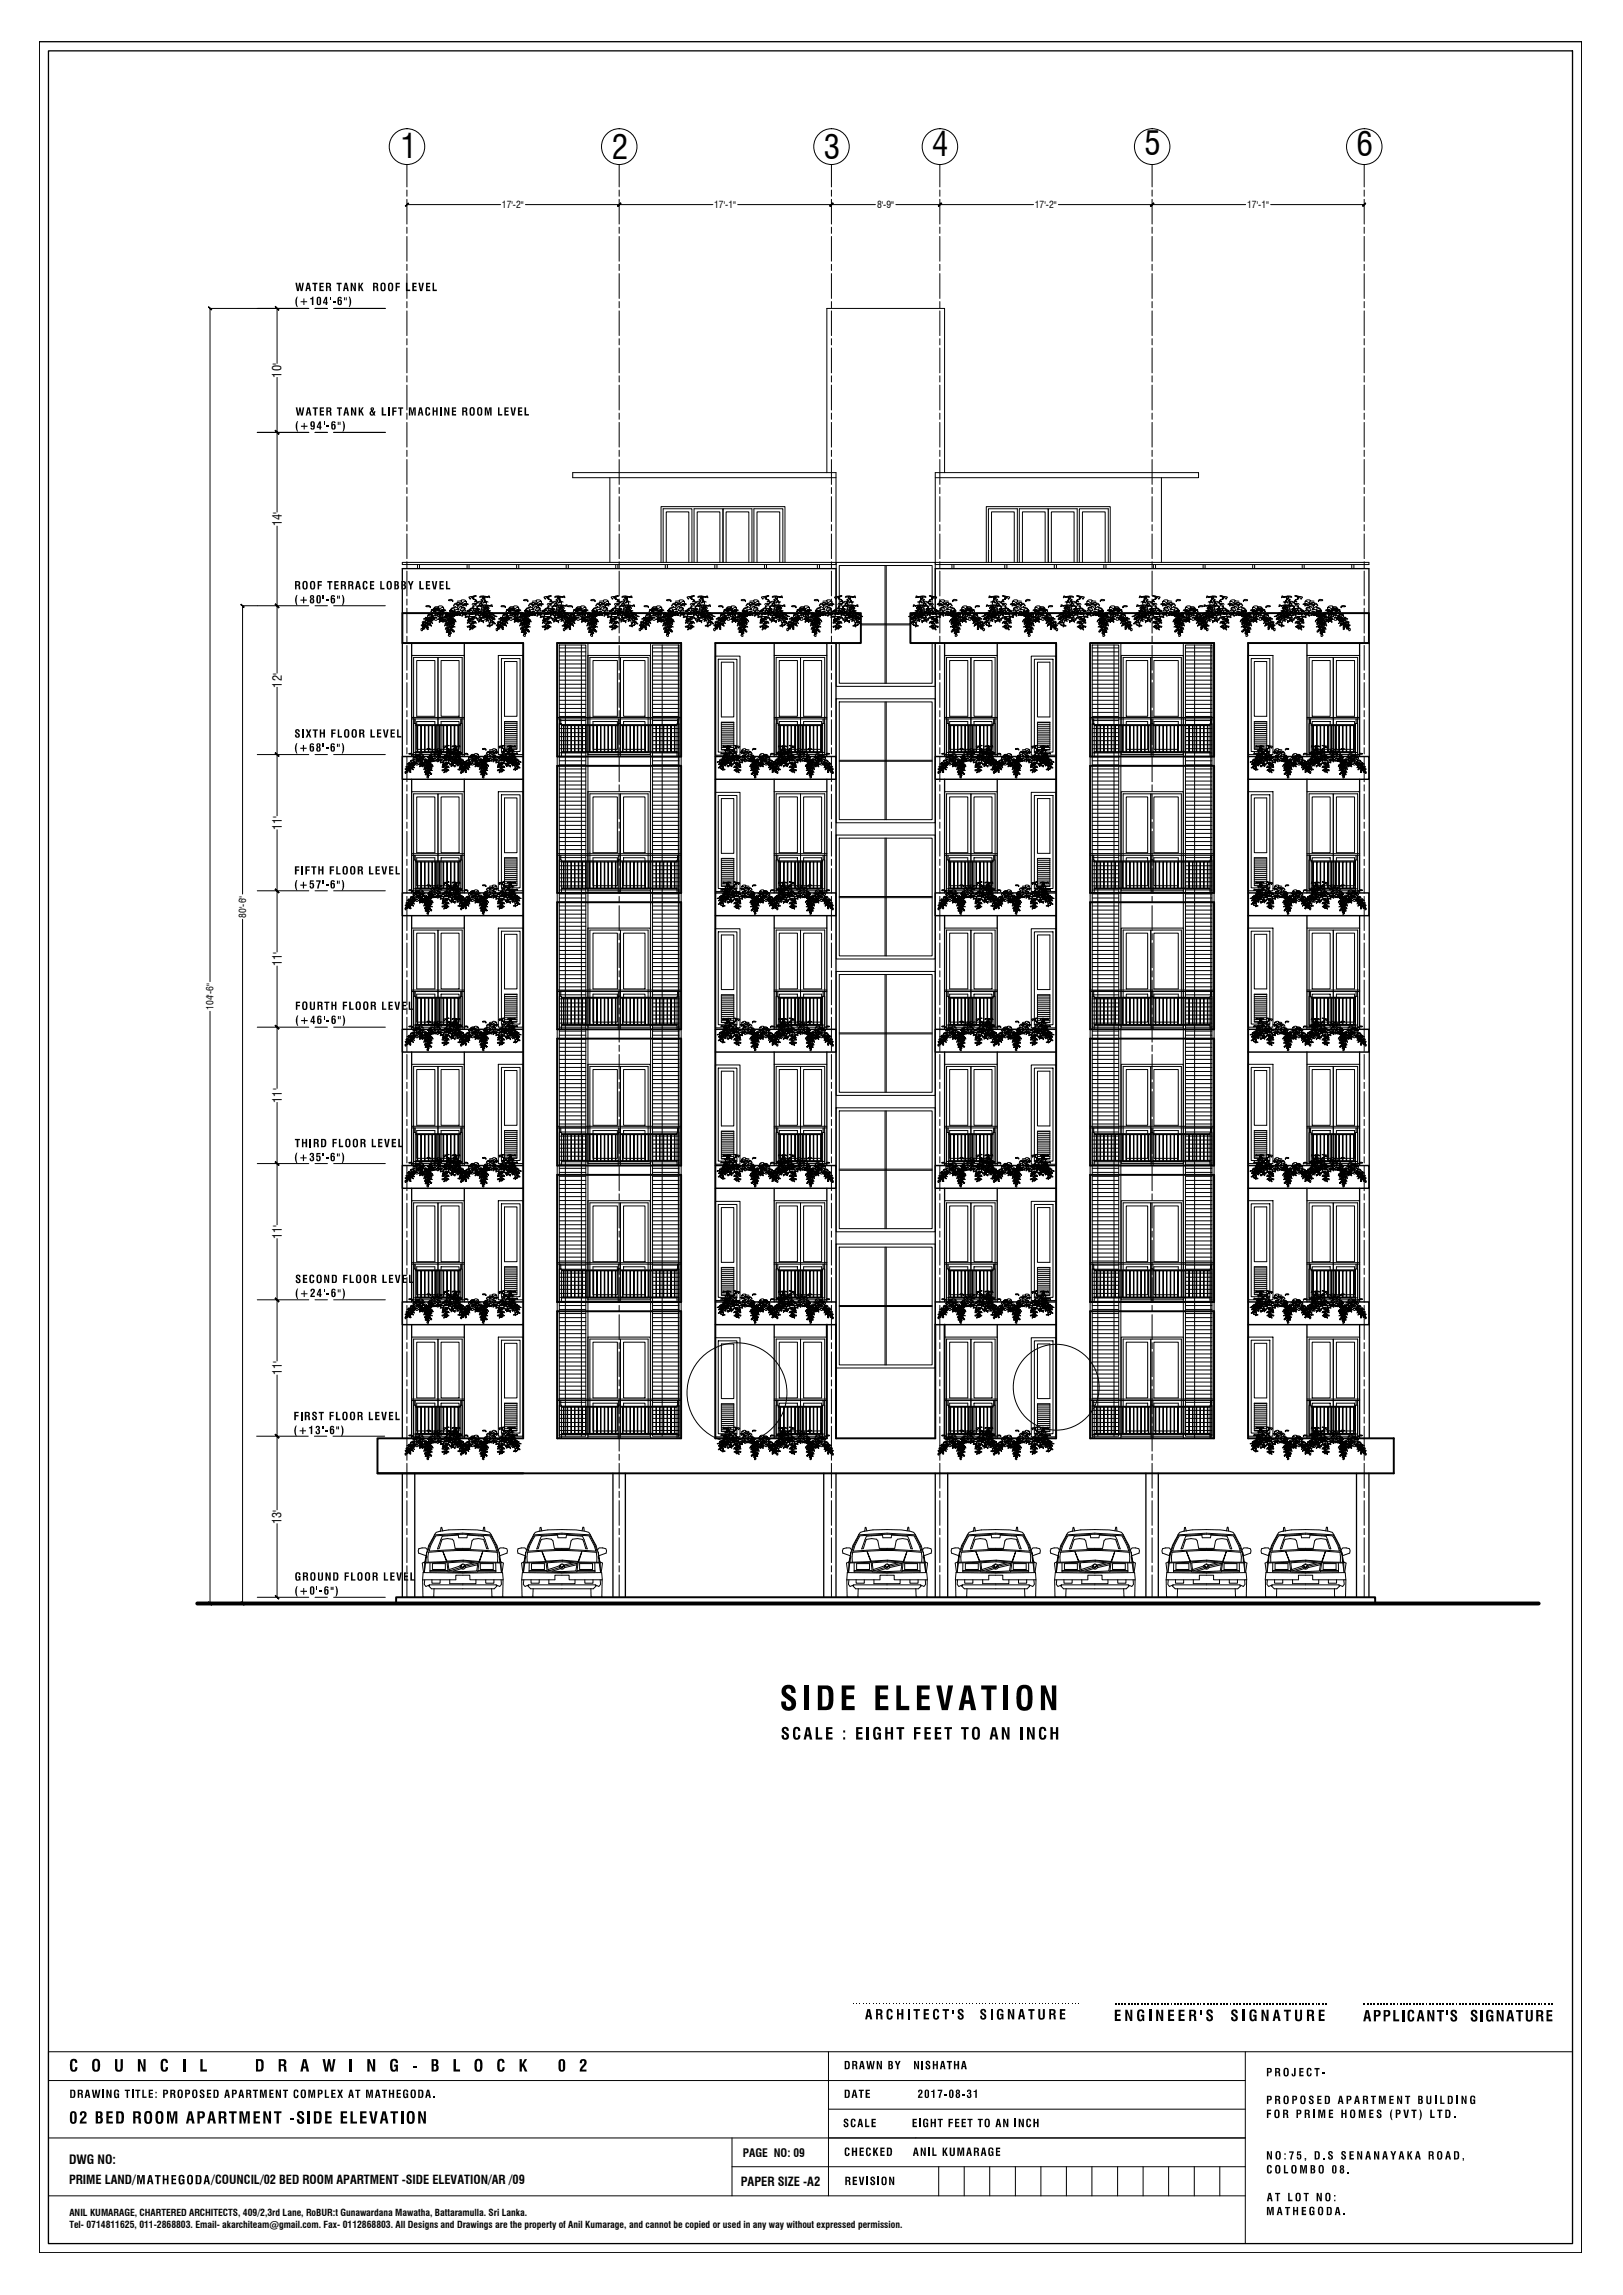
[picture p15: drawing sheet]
<svg xmlns="http://www.w3.org/2000/svg" width="420mm" height="594mm" viewBox="0 0 420 594" stroke-linecap="round" stroke-linejoin="round" font-family="sans-serif">
<defs><g id="words">
<g font-size="8.5">
<text x="103.7" y="40.8">1</text>
<text x="158.4" y="41.1">2</text>
<text x="213.3" y="41.3">3</text>
<text x="241.3" y="40.4">4</text>
<text x="296.3" y="40.2">5</text>
<text x="351.1" y="40.3">6</text>
</g>
<text font-size="3.3" x="17.9" y="560.2">DWG NO:</text>
<g font-size="3.2">
<text x="72.9" y="97.7" transform="rotate(-90 72.9 97.7)">10'</text>
<text x="73" y="136.3" transform="rotate(-90 73 136.3)">14'</text>
<text x="73" y="178" transform="rotate(-90 73 178)">12'</text>
<text x="73" y="214.8" transform="rotate(-90 73 214.8)">11'</text>
<text x="73" y="250.1" transform="rotate(-90 73 250.1)">11'</text>
<text x="73" y="285.5" transform="rotate(-90 73 285.5)">11'</text>
<text x="73" y="320.7" transform="rotate(-90 73 320.7)">11'</text>
<text x="73" y="356" transform="rotate(-90 73 356)">11'</text>
<text x="72.9" y="394.5" transform="rotate(-90 72.9 394.5)">13'</text>
<text x="17.9" y="565.4">PRIME LAND/</text>
<text x="54.7" y="565.4">/COUNCIL/02 BED ROOM APARTMENT -SIDE ELEVATION/AR /09</text>
<text x="191.8" y="565.9">PAPER SIZE -A2</text>
</g>
<text font-size="3" x="192.3" y="558.3">PAGE NO: 09</text>
<g font-size="2.5">
<text x="129.9" y="53.9">17'-2&quot;</text>
<text x="184.9" y="53.9">17'-1&quot;</text>
<text x="227" y="53.9">8'-9&quot;</text>
<text x="267.9" y="53.9">17'-2&quot;</text>
<text x="322.8" y="53.9">17'-1&quot;</text>
<text x="63.7" y="237.5" transform="rotate(-90 63.7 237.5)">80'-6&quot;</text>
<text x="55.3" y="261.5" transform="rotate(-90 55.3 261.5)">104'-6&quot;</text>
<text x="18" y="573.7">ANIL KUMARAGE, CHARTERED ARCHITECTS, 409/2,3rd Lane, RoBUR:t Gunawardana Mawatha, Battaramulla. Sri Lanka.</text>
<text x="18" y="576.8">Tel- 0714811625, 011-2868803. Email- akarchiteam@gmail.com. Fax- 0112868803. All Designs and Drawings are the property of Anil Kumarage, and cannot be copied or used in any way without expressed permission.</text>
</g>
</g></defs>
<g fill="none" stroke="#000" stroke-width=".34">
<path d="M10.2 10.8h399.3v572.3h-399.3zM12.5 13.2h394.6v567.6h-394.6zM104.2 158.7v-11.5h112.2v11.5M242.1 158.7v-11.5h112.3v11.5M104.2 166.5v205.8M106.6 166.5v29.3M120.2 166.5v29.3M200.4 166.5v29.3M214.1 166.5v29.3M216.4 166.5v170.5M242.1 166.5v170.5M244.5 166.5v29.3"/>
<path d="M258.2 166.5v29.3M338.3 166.5v29.3M352 166.5v29.3M354.5 166.5v205.8M106.6 201.7v29.4M120.2 201.7v29.4M200.4 201.7v29.4M214.1 201.7v29.4M244.5 201.7v29.4M258.2 201.7v29.4M338.3 201.7v29.4M352 201.7v29.4"/>
<path d="M106.6 237v29.4M120.2 237v29.4M200.4 237v29.4M214.1 237v29.4M244.5 237v29.4M258.2 237v29.4M338.3 237v29.4M352 237v29.4M106.6 272.3v29.4M120.2 272.3v29.4M200.4 272.3v29.4M214.1 272.3v29.4"/>
<path d="M244.5 272.3v29.4M258.2 272.3v29.4M338.3 272.3v29.4M352 272.3v29.4M106.6 307.6v29.4M120.2 307.6v29.4M200.4 307.6v29.4M214.1 307.6v29.4M244.5 307.6v29.4M258.2 307.6v29.4M338.3 307.6v29.4M352 307.6v29.4"/>
<path d="M106.6 342.9v29.4M120.2 342.9v29.4M200.4 342.9v29.4M258.2 342.9v29.4M338.3 342.9v29.4M352 342.9v29.4M104.2 381.4v32.1M107.4 381.4v32.1M158.7 381.4v32.1M161.9 381.4v32.1M213.2 381.4v32.1M216.4 381.4v32.1"/>
<path d="M242.1 381.4v32.1M245.3 381.4v32.1M296.6 381.4v32.1M299.9 381.4v32.1M351.2 381.4v32.1M354.4 381.4v32.1"/>
</g>
<g fill="none" stroke="#000" stroke-width=".51">
<path d="M144.2 166.5h32.1v29.3h-32.1zM282.2 166.5h32.1v29.3h-32.1zM144.2 198.2h32.1v32.9h-32.1zM282.2 198.2h32.1v32.9h-32.1zM144.2 233.6h32.1v32.8h-32.1zM282.2 233.6h32.1v32.8h-32.1zM144.2 268.9h32.1v32.8h-32.1zM282.2 268.9h32.1v32.8h-32.1zM144.2 304.1h32.1v32.9h-32.1zM282.2 304.1h32.1v32.9h-32.1zM144.2 339.4h32.1v32.9h-32.1zM282.2 339.4h32.1v32.9h-32.1z"/>
<path d="M214.1 342.9v29.4h-28.9v-205.8h37.7v-7.8h-118.7v7.8h31.2v205.8h-37.7v9.1h37.7M216.4 342.9v29.4h25.7v-29.4M244.5 342.9v29.4h28.9v-205.8h-37.7v-7.8h118.7v7.8h-31.3v205.8h37.7v9.1h-263.1M102.5 415.1v-1.6h253.5v1.6"/>
</g>
<g fill="none" stroke="#000" stroke-width=".26">
<path d="M105.3 42.6v5.8M105.3 49.2v1.6M105.3 51.6v6.4M105.3 58.8v1.6M105.3 53h24.3M136 53h48.5M160.3 53h.1M160.3 42.6v5.8M160.3 49.2v1.6M160.3 51.6v6.4M160.3 58.8v1.6M191 53h35.6"/>
<path d="M215.2 53h.1M215.2 42.6v5.8M215.2 49.2v1.6M215.2 51.6v6.4M215.2 58.8v1.6M231.9 53h35.7M243.3 53h.1M243.3 42.6v5.8M243.3 49.2v1.6M243.3 51.6v6.4M243.3 58.8v1.6M274 53h48.5"/>
<path d="M298.3 53h.1M298.3 42.6v5.8M298.3 49.2v1.6M298.3 51.6v6.4M298.3 58.8v1.6M328.9 53h24.3M353.2 53h.1M353.2 42.6v5.8M353.2 49.2v1.6M353.2 51.6v6.4M353.2 58.8v1.6M71.7 79.8v14.3"/>
<path d="M79.9 79.8h-25.5v174.3M81.5 79.8h3.3M86.4 79.8h13.4M105.3 61.2v6.4M105.3 68.4v1.6M105.3 70.8v6.5M105.3 78.1v1.6M160.3 61.2v6.4M160.3 68.4v1.6M160.3 70.8v6.5M160.3 78.1v1.6M215.2 61.2v6.4"/>
<path d="M215.2 68.4v1.6M215.2 70.8v6.5M215.2 78.1v1.6M243.3 61.2v6.4M243.3 68.4v1.6M243.3 70.8v6.5M243.3 78.1v1.6M298.3 61.2v6.4M298.3 68.4v1.6M298.3 70.8v6.5M298.3 78.1v1.6M353.2 61.2v6.4"/>
<path d="M353.2 68.4v1.6M353.2 70.8v6.5M353.2 78.1v1.6M71.7 97.7v34.8M105.3 80.5v6.4M105.3 87.7v1.6M105.3 90.1v6.4M105.3 97.3v1.6M105.3 99.7v6.4M160.3 80.5v6.4M160.3 87.7v1.6M160.3 90.1v6.4"/>
<path d="M160.3 97.3v1.6M160.3 99.7v6.4M215.2 80.5v6.4M215.2 87.7v1.6M215.2 90.1v6.4M215.2 97.3v1.6M215.2 99.7v6.4M243.3 80.5v6.4M243.3 87.7v1.6M243.3 90.1v6.4M243.3 97.3v1.6M243.3 99.7v6.4"/>
<path d="M298.3 80.5v6.4M298.3 87.7v1.6M298.3 90.1v6.4M298.3 97.3v1.6M298.3 99.7v6.4M353.2 80.5v6.4M353.2 87.7v1.6M353.2 90.1v6.4M353.2 97.3v1.6M353.2 99.7v6.4M66.6 111.9h13.3M81.5 111.9h3.3"/>
<path d="M86.4 111.9h13.4M105.3 106.9v1.6M105.3 109.3v6.4M105.3 116.5v1.7M105.3 119v6.4M160.3 106.9v1.6M160.3 109.3v6.4M160.3 116.5v1.7M160.3 119v6.4M215.2 106.9v1.6M215.2 109.3v6.4M215.2 116.5v1.7"/>
<path d="M215.2 119v6.4M243.3 106.9v1.6M243.3 109.3v6.4M243.3 116.5v1.7M243.3 119v6.4M298.3 106.9v1.6M298.3 109.3v6.4M298.3 116.5v1.7M298.3 119v6.4M353.2 106.9v1.6M353.2 109.3v6.4M353.2 116.5v1.7"/>
<path d="M353.2 119v6.4M71.7 136.2v38M105.3 126.2v1.6M105.3 128.6v6.4M105.3 135.8v1.6M105.3 138.2v6.4M157.9 123.7v21.9M160.3 126.2v1.6M160.3 128.6v6.4M160.3 135.8v1.6M160.3 138.2v6.4M214.1 122.3v-42.5h30.4v42.5"/>
<path d="M215.2 126.2v1.6M215.2 128.6v6.4M215.2 135.8v1.6M215.2 138.2v6.4M216.4 123.7h-68.1v-1.4h68.1v23.8h-112.2v-.5h112.2M242.1 123.7h68.2v-1.4h-68.2v23.8h112.3v-.5h-112.3M243.3 126.2v1.6M243.3 128.6v6.4M243.3 135.8v1.6M243.3 138.2v6.4M298.3 126.2v1.6M298.3 128.6v6.4"/>
<path d="M298.3 135.8v1.6M298.3 138.2v6.4M300.7 123.7v21.9M353.2 126.2v1.6M353.2 128.6v6.4M353.2 135.8v1.6M353.2 138.2v6.4M79.9 156.8h-17.1v74.6M81.5 156.8h3.3M86.4 156.8h13.4M105.3 145.4v1.6M105.3 147.8v6.5"/>
<path d="M105.3 155.1v1.5M105.3 157.4v6.5M108.1 146.1v1.1M108.6 146.1v1.1M110.3 156.9l.8-.1 .3 .4v.1l-.1-.2-1-.2M110.9 159.1l.7-.3 .3 .2v-.5l1 .7v.3l-.7-.2-.5 .5 .2-.2-.3-.5-.9 .5zM111 159.9l1.1 .8-1-.5-.3 .2-.3-.4-.4-.2 .4 .1 1.4 .9-.4-.1-.4 .1 .9 .6a1.92 1.92 0 0 0-1.5-1h.5v.3l-.5-.3-.4 .2 .8 .3a.86 .86 0 0 0-1.2-.7M111.6 159.7l.4 .4-.8-.4 .6 .5a.78 .78 0 0 0-1.2-.1l-.6-.1-.2 .2M111.7 159.3l.2-.1-1.1 .1 .2-.2a.74 .74 0 0 1 1 .2M112.4 159.6l-.8 .3h-.7l.5-.2 .2 .1-.2 .1 .2-.1 .1-.2 .2 .1-.2 .1h.5l-.4 .3h.7l-.2-.2-.6 .3-.3-.1 .8-.1-.1 .4 .4-.1M112.6 159a.54 .54 0 0 1 .5-.6 .54 .54 0 0 1 .6 .4l.8 .1 .1 .3a.72 .72 0 0 0-.8-.2 .72 .72 0 0 0-.5 .6l1.1-.3 .3 .3v.2l-.7-.1M112.7 158.1a.64 .64 0 0 0-1-.1l-.1 .4a.73 .73 0 0 1 1.2-.2 .58 .58 0 0 1 .9-.3l-1.2-.4v.9"/>
<path d="M113 157.6l-.5-.1-.9 .4 .6 .1v.3l.3-.6 .2-.1h.9l.1 .3-.3-.3v.3l-.3-.3-.4 .2v-.3l-.4-.1 .4-.3 .8 .1-.7 .6M113.5 157.1a.81 .81 0 0 1 .8-.2 .81 .81 0 0 1 .6 .6l-.3-.3-.8 .6-.3-.7-1 .1M113.6 158.6l.2-.8 .1 .4 .8-.4 .4 .4a.9 .9 0 0 0-1.3 .6l.8-.5v.5l.3-.1 .6 .3a.62 .62 0 0 0-.8 .2v.2l-.2-.3-.5-.1-.2 .6 .1-.3-.1-.3-.7 .3 .1-.3 .4-.1-.9-.1 1-.3 .4 .4M114 158.2l-.3-.2h-.7l-.3 .5M114.7 158.1l.7-.1a.75 .75 0 0 0-.8-.1 .75 .75 0 0 0-.5 .6v-.2a.44 .44 0 0 1 .5-.4 .44 .44 0 0 1 .3 .6l-1.1-.1-.1 .2-.5 .1-.3 .3-.1 .4M115.3 159.4l.3-.4 .7 .1 .1 .2a.67 .67 0 0 0-1.1-.1l.1-.7a.73 .73 0 0 1 .9 .7l.2 .1h-.3a.65 .65 0 0 1 1 .3l-.1 .2-.8-.1-.1 .2 .3 .3-.2 .1M116.1 155.3l.9-.1 .2 .4v.1v-.2l-1.1-.1M116.5 158l.6-.4h.5l.1 .4-.1 .2 .5-.4 .7 .1v-.3l-1-.6-.1 .4a1.06 1.06 0 0 0-1.3 .7h.7l.9 .5-.4-.5h-.5l-.4 .2v.4l-.1-.3 .5-.1-.5-.2-.2 .1h.4M117.2 159.8l-.3-.2-.5 .2h.5l-.5-.2-.2 .2 .2-.1-.1-.2 .3 .1-.4-.3-.4 .2 .4 .1h-.2l-.5 .1 .1-.2-.5 .1-.1 .1h.7l-.5 .1v.3l.5-.2 .5 .6a1.02 1.02 0 0 1 1.6 0 1.25 1.25 0 0 0-1.9-.1l1.1-.2 .3 .3a.49 .49 0 0 0-.5 .1 .49 .49 0 0 0-.1 .6l.7-.3h.2l-.4 .1-.3 .2h.8a.98 .98 0 0 0-1.1 .6l.3-.2 .1 .1-.2-.4-.5 .9-.4-.6-.8 .4M117.9 158.5l-.7-.1-.1 .6-.3-.3-.5 .2 .5 .1 .3-.3 .4 .1-.4-.1v.2l.4-.1 .7 .3-.8-.2-1.1 .3 .5 .1 .3-.1-.4-.1h1l-.9 .2 .9 .3v-.2h-.3l.9-.3M117.9 158.8l.2-.4a.5 .5 0 0 1 .9 .1l-.5-.1-.1 .2a.39 .39 0 0 0 .3 .4 .39 .39 0 0 0 .4-.2h.5l.2 .2-.2-.3 .3-.5-.4 .2-.1 .4a.83 .83 0 0 1 .8-.4 .83 .83 0 0 1 .7 .5l-.4 .7-.3-.5-.3 .1-.3 .4a.61 .61 0 0 1 .2-.7 .61 .61 0 0 1 .7-.1h.5l.6 .3 .2-.4 .3 .1-.5-.4-.8-.1 .3-.3 .9-.1 .1 .2-.8 .1a.73 .73 0 0 1 .4-.6 .73 .73 0 0 1 .8 0h-.7a.85 .85 0 0 1 1.4 .1l-.2-.2-.2 .1-.5 .8a.47 .47 0 0 1 .6-.4 .47 .47 0 0 1 .3 .7 .53 .53 0 0 0-.6-.2 .53 .53 0 0 0-.4 .5 .6 .6 0 0 1 1-.1l.3-.1 .4 .6-.1-.1a2.37 2.37 0 0 0-2.3 0l-.2 .4M118.5 157.4v-.2a.58 .58 0 0 1 .5-.4 .58 .58 0 0 1 .6 .4l.7 .2 .2 .2a.72 .72 0 0 0-.8-.2 .72 .72 0 0 0-.5 .7l1-.3 .4 .2-.7 .2"/>
<path d="M118.6 156.5a.56 .56 0 0 0-.5-.3 .56 .56 0 0 0-.5 .3l-.2 .3a.73 .73 0 0 1 1.2-.1 .6 .6 0 0 1 1-.4l-1.3-.3v.8M119.4 155.5a.78 .78 0 0 1 .8-.2 .78 .78 0 0 1 .5 .7l-.3-.3-.8 .5-.3-.6h-.9M119.9 156.7l-.4-.2h-.6l-.4 .5M120.6 156.5h.6a.75 .75 0 0 0-.8-.2 .75 .75 0 0 0-.5 .6 .42 .42 0 0 1 .2-.6 .42 .42 0 0 1 .6 .2l.1 .4-1.2-.1v.3h-.5l-.4 .4v.3M120.9 146.1v1.1M121.2 158.9l-.6-.1-.6 .2h.5l-.1 .1h-.5l-.3-.3-1.6 .3 1.3 .2a.49 .49 0 0 0-.5-.3 .49 .49 0 0 0-.4 .3l-.6-.1h.4l-.5-.3-.2 .5-.5 .2a1.31 1.31 0 0 1 1.3-.7l-.1-.2-.3 .1-.2 .4M121.4 146.1v1.1M122.5 154.6l-.3-.2-.8 .2 .3 .5a.42 .42 0 0 1 .4-.4 .42 .42 0 0 1 .4 .3l.1 .2-.2-.2 .1-.7h.8l-.5 .1-.1 .8M122.8 159.8l-1.2-.2-.3 .1v-.1l-.3-.1-.6 .4a.66 .66 0 0 1 1 .1l-.1 .5 .2-.5h.3l.5 .4-.1-.7h.6l-.4 .1v.3a.61 .61 0 0 1 .7-.4 .61 .61 0 0 1 .5 .7l-.6-.4-.3 .1-.1 .4M123.2 155.3l-.5-.2 .6 .3-.4 .4 .4-.3 .2 .3M124.6 156v-.2a.81 .81 0 0 0-1.2 .4l1.5-.1-.6 .2-.2 .3 .8-.1-.3 .2 1.2 .8a.84 .84 0 0 0-1.3 .2h.7l.4 .7a.63 .63 0 0 0-.8-.3 .63 .63 0 0 0-.4 .8v-.5l-1.2 .4a.47 .47 0 0 1 .3-.5 .47 .47 0 0 1 .5 .1l.1 .2v-.4a.61 .61 0 0 0-1.1 .1h-.1a.84 .84 0 0 1 1.3-.5l-.2-.2h-.5l-.1-.2a.73 .73 0 0 1 1.3-.2 .52 .52 0 0 0-.6-.6 .52 .52 0 0 0-.4 .7 .65 .65 0 0 0-.7-.5 .65 .65 0 0 0-.6 .5 .73 .73 0 0 1 .9-.8l-.3-.3h-.5l-.3 .3M125.2 158.3v-.2a.94 .94 0 0 0-1.2 .4 1.62 1.62 0 0 1 1.5 0h-.5l-.2 .4 .7-.2 .1 .2-.3 .1 1.2 .7a.91 .91 0 0 0-1.3 .3h.7l.3 .7a.61 .61 0 0 0-.8-.3 .61 .61 0 0 0-.3 .8v-.5l-.9 .1-.3 .3a.45 .45 0 0 1 .4-.6 .45 .45 0 0 1 .5 .4l-.1-.4a.61 .61 0 0 0-1 .1h-.2a.83 .83 0 0 1 1.4-.5l-.2-.2-.6-.1a.78 .78 0 0 1 1.3-.4 .53 .53 0 0 0-.6-.5 .53 .53 0 0 0-.5 .7 .65 .65 0 0 0-.6-.6 .65 .65 0 0 0-.6 .6 .72 .72 0 0 1 .9-.8l-.4-.3h-.5l-.2 .3"/>
<path d="M125.4 157.1l.9-.2 .3 .6-.2-.2h-.5l-.3 .3 .6 .3 .1 .4a.7 .7 0 0 0-1.1 .3l.5-.2 .3 .6 .3-.1v-.5l.4-.1 .5 .3-.6 .1-.6 .6a.32 .32 0 0 0 .1 .4 .32 .32 0 0 0 .4-.2l-.3 .2v.3l-.8-.3 1.4-.1v-.8h.4l.4 .3-.1 .2-.3-.2-.4 .3M125.5 154.9v-.3l.7-.1 .6 .2-.2-.4-.4 .3a.74 .74 0 0 0-1.2 .2l.1 .1-.2-.3-.8-.1 .7-.2h.4l.3 1a.58 .58 0 0 0-.7 .5l-.2-.4a.58 .58 0 0 1 .9-.3l-.1 .2 .4 .4-.3-.1-.4 .5a.42 .42 0 0 1 .4-.3 .42 .42 0 0 1 .4 .3v-.3l.4 .1M126.1 159.4a.62 .62 0 0 1 .8-.3 .62 .62 0 0 1 .4 .7l-.1-.2h-.7l-.2 .3 .6 .3 .1 .4a.7 .7 0 0 0-1.2 .3l.6-.2 .2 .6 .4-.1v-.5l.4-.1 .5 .3-.7 .1-.6 .5a.33 .33 0 0 0 .2 .4 .33 .33 0 0 0 .4-.1l-.4 .2v.3l-.7-.3 1.3-.2v-.7h.5l.4 .4-.4-.2-.5 .4M126.2 157.1v-.2l.7-.1 .6 .2-.1-.4h-.3l-.2 .3a.75 .75 0 0 0-1.2 .2v.1l-.1-.4-.7 .1-.1-.1 .6-.3 .6 .3 .2 .8h-.5l-.3 .5-.1-.5a.59 .59 0 0 1 .9-.2v.2l.3 .3-.7 .2v.3a.39 .39 0 0 1 .4-.3 .39 .39 0 0 1 .3 .4l.1-.4 .4 .1M126.4 158.8l1-.2 .1 .4h.4l-.3 .2 .3 .2 .8 .2-.5-.2a1.37 1.37 0 0 0-1.6-.1l.5 .2a.99 .99 0 0 0-1.7-.1h-.7a2.14 2.14 0 0 1 1.8 .1l-.4-.3-.2-.5-1 .2M126.7 159.6l1.3 .2a.5 .5 0 0 1-.5 .1 .5 .5 0 0 1-.4-.4v.4h-.4l-.2 .3h.3l.2-.4 .6-.1-.4 .2 .4 .2-.5 .1h.7l-.3 .3 .1-.3 .5-.1-.2 .3h.3M127 159.5l-.5 .2-.5-.4-1.1 .4 .3-.2 1.1 .2-1 .3-.9-.1h.3a1.11 1.11 0 0 1 1.5 .2l-.2-.3 .5-.1M129.7 156.9l.9-.1 .2 .4v.1l-.1-.2-1-.2M130.4 159.1l.6-.3 .4 .2v-.5l.9 .7 .1 .3-.7-.2-.5 .5 .1-.2-.3-.5-.9 .5zM130.4 159.9l1.1 .8-.9-.5-.3 .2-.3-.4-.4-.2 .4 .1 .9 .6 .4 .3-.3-.1-.5 .1 1 .6a1.98 1.98 0 0 0-1.5-1h.4l.1 .3h-.3l-.3-.3-.4 .2 .9 .3a.85 .85 0 0 0-1.3-.7l1 .4-.1 .5 .8-.4 .1 .5M131 159.7l.5 .4-.8-.4 .5 .5a.78 .78 0 0 0-1.1-.1l-.6-.1-.3 .2M131.2 159.3l.1-.2-1.1 .2 .2-.2a.74 .74 0 0 1 1.1 .2"/>
<path d="M131.8 159.6l-.7 .3h-.8l.5-.2 .2 .1-.2 .1 .3-.1 .1-.2 .2 .1-.2 .1h.5l-.5 .3h.8l-.2-.2-.7 .3-.3-.1 .8-.1-.1 .4 .4-.1M132.1 159v-.2a.58 .58 0 0 1 .5-.4 .58 .58 0 0 1 .6 .4l.7 .1 .1 .3a.72 .72 0 0 0-.8-.2 .72 .72 0 0 0-.4 .6l1-.3 .4 .3-.1 .2-.7-.1M132.2 158.1a.61 .61 0 0 0-1-.1l-.2 .4a.73 .73 0 0 1 1.2-.2 .58 .58 0 0 1 1-.3l-1.3-.4v.9M132.5 157.6l-.6-.1-.8 .4h.4l.2 .4 .1-.4a1.05 1.05 0 0 1 1.4-.1l-.3-.2-.1 .3-.3-.3-.3 .2-.1-.3-.3-.1 .3-.3h.8v.2l-.6 .5M132.9 157.1a.81 .81 0 0 1 .9-.2 .81 .81 0 0 1 .5 .6l-.3-.3-.8 .6-.3-.7-.9 .1M133.1 158.6l.1-.8 .2 .4 .7-.4 .4 .4a.9 .9 0 0 0-1.3 .6l.8-.5v.5l.4-.1 .6 .3a.62 .62 0 0 0-.9 .2v.2l-.1-.3-.6-.1-.2 .6 .2-.2-.2-.4-.6 .3v-.3l.4-.1-.8-.1a.81 .81 0 0 1 1.3 .1M133.5 158.2l-.4-.2h-.6l-.4 .5M133.7 146.1v1.1M134.2 158.1l.6-.1a.75 .75 0 0 0-.8-.1 .75 .75 0 0 0-.5 .6 .42 .42 0 0 1 .1-.6 .42 .42 0 0 1 .7 .2l.1 .4-1.2-.1v.2l-.6 .1-.3 .3v.4M134.3 146.1v1.1M134.7 159.4l.4-.4 .6 .1 .2 .2-.2-.3-.3-.1-.6 .3v-.7h.5l.6 .8h-.2a.65 .65 0 0 1 1 .3l-.2 .2-.7-.2-.1 .2 .3 .4-.3 .1M135.6 155.3l.8-.1 .3 .5-.1-.2-1-.1"/>
<path d="M135.9 158l.6-.4h.5l.2 .4-.2 .2 .6-.4 .6 .1v-.3l-1-.6v.4a1.06 1.06 0 0 0-1.4 .7h.7l.9 .5-.4-.5h-.5l-.3 .2-.1 .4-.1-.3 .5-.1-.5-.2-.2 .1h.4M136.7 159.8l-.4-.2-.4 .2h.5l-.5-.2-.3 .2 .3-.1-.2-.2 .4 .1-.4-.3-.4 .2 .4 .1h-.3l-.5 .1 .2-.1-.1-.1-.5 .1-.1 .1h.7h-.3l-.2 .4 .4-.2h.4l.2 .6a1.02 1.02 0 0 1 1.7 0 1.25 1.25 0 0 0-2-.1l1.2-.2 .3 .3a.49 .49 0 0 0-.6 .1 .49 .49 0 0 0 0 .6l.7-.3h.1l-.4 .1-.2 .2h.8a.98 .98 0 0 0-1.2 .6l.4-.2 .1 .1-.3-.4-.4 .9-.1-.4-.3-.2-.9 .4M137.3 158.5l-.6-.1-.2 .6-.3-.3-.4 .2 .4 .1 .3-.3 .5 .1-.5-.1v.2l.5-.1 .6 .3-.8-.2-1 .3 .5 .1 .2-.1-.3-.1h.9l-.8 .2 .8 .3 .1-.2h-.3l.9-.3M137.3 158.8l.3-.4a.5 .5 0 0 1 .8 .1l-.4-.1-.2 .2a.39 .39 0 0 0 .3 .4 .39 .39 0 0 0 .5-.2h.4l.2 .2-.1-.2 .2-.6-.3 .1-.1 .5a.74 .74 0 0 1 .8-.4 .74 .74 0 0 1 .6 .6l-.3 .6-.4-.5-.3 .1-.2 .4a.61 .61 0 0 1 .2-.7 .61 .61 0 0 1 .7-.1h.4l.6 .3 .3-.4 .3 .1-.6-.4-.7-.1 .3-.3 .8-.1 .1 .2-.8 .1a.73 .73 0 0 1 .4-.6 .73 .73 0 0 1 .8 0h-.6a.91 .91 0 0 1 1.4 .1l-.2-.2-.2 .1-.6 .8a.47 .47 0 0 1 .6-.4 .47 .47 0 0 1 .3 .7 .53 .53 0 0 0-.6-.2 .53 .53 0 0 0-.3 .5l.4-.2 .5 .2v-.2h.4l.4 .6-.5-.4h-.6a1.12 1.12 0 0 0-1.6 .7M137.9 157.4a.56 .56 0 0 1 .4-.6 .56 .56 0 0 1 .7 .4l.7 .1 .2 .3a.72 .72 0 0 0-.8-.2 .72 .72 0 0 0-.5 .7l1.1-.3 .4 .2-.8 .2M138 156.5a.56 .56 0 0 0-.5-.3 .56 .56 0 0 0-.5 .3l-.2 .3a.73 .73 0 0 1 1.3-.1 .6 .6 0 0 1 .9-.4l-1.2-.3v.8M138.8 155.5a.81 .81 0 0 1 .8-.2 .81 .81 0 0 1 .6 .7l-.4-.3-.7 .5-.4-.6h-.9M139.3 156.7l-.3-.2h-.7l-.3 .5M140 156.5h.6a.75 .75 0 0 0-.7-.2 .75 .75 0 0 0-.5 .6 .42 .42 0 0 1 .1-.6 .42 .42 0 0 1 .6 .2l.1 .4-1.1-.1-.1 .3h-.5l-.5 .5 .1 .2M140.6 158.9l-.5-.1-.6 .2h.5l-.2 .1h-.5l-.2-.3-1.7 .3 1.3 .2a.49 .49 0 0 0-.5-.3 .49 .49 0 0 0-.4 .3l-.6-.1h.4l-.4-.3-.2 .5-.6 .2a1.31 1.31 0 0 1 1.4-.7l-.2-.2-.3 .1-.2 .4M141.9 154.6l-.3-.2-.7 .2 .3 .5a.42 .42 0 0 1 .3-.4 .42 .42 0 0 1 .5 .3v.2l-.1-.2 .1-.7h.8l-.5 .1-.2 .8M142.2 159.8l-1.1-.2-.4 .1v-.1l-.2-.1-.7 .4a.66 .66 0 0 1 1 .1l-.1 .5 .2-.5h.3l.5 .4a.46 .46 0 0 1-.1-.6 .46 .46 0 0 1 .6-.1l-.4 .1 .1 .3a.59 .59 0 0 1 .7-.4 .59 .59 0 0 1 .4 .7l-.5-.4-.3 .1-.2 .4"/>
<path d="M142.7 155.3l-.6-.2 .6 .3-.4 .4 .5-.3 .1 .3M144 156v-.2a.82 .82 0 0 0-1.2 .4l1.5-.1-.5 .2-.2 .3 .8-.1-.3 .3 1.1 .7a.84 .84 0 0 0-1.3 .2h.8l.3 .7a.63 .63 0 0 0-.8-.3 .63 .63 0 0 0-.3 .8l-.1-.5-.9 .2-.2 .2a.43 .43 0 0 1 .2-.5 .43 .43 0 0 1 .5 .1l.2 .2-.1-.4a.61 .61 0 0 0-1 .1h-.2a.84 .84 0 0 1 1.3-.5l-.1-.2h-.7l.3-.5 .7-.2 .3 .3a.52 .52 0 0 0-.5-.6 .52 .52 0 0 0-.5 .7 .65 .65 0 0 0-.7-.5 .65 .65 0 0 0-.6 .5 .73 .73 0 0 1 1-.8l-.4-.3h-.5l-.2 .3M144.7 158.3a.54 .54 0 0 0-.6-.4 .54 .54 0 0 0-.5 .5l-.2 .1 1.6-.1-.5 .1-.3 .4 .8-.2v.2l-.3 .1 1.2 .7a.86 .86 0 0 0-1.3 .3h.7l.4 .7a.63 .63 0 0 0-.8-.3 .63 .63 0 0 0-.4 .8v-.5l-.9 .1-.2 .3a.45 .45 0 0 1 .3-.6 .45 .45 0 0 1 .5 .4v-.4a.61 .61 0 0 0-1.1 .1h-.1a.86 .86 0 0 1 1.3-.5l-.1-.2h-.5l-.2-.2a.77 .77 0 0 1 1.3-.3 .53 .53 0 0 0-.6-.5 .53 .53 0 0 0-.5 .7h.1a.65 .65 0 0 0-.7-.6 .65 .65 0 0 0-.6 .6 .72 .72 0 0 1 .9-.8l-.3-.3h-.6l-.2 .3M144.9 157.1l.7-.3 .5 .7-.1-.2a.57 .57 0 0 0-.9 .5l.6 .1 .1 .4a.7 .7 0 0 0-1.2 .3l.6-.2 .2 .6 .4-.1v-.5l.3-.1 .5 .3-.6 .1-.6 .6a.3 .3 0 0 0 .2 .4 .3 .3 0 0 0 .4-.2l-.4 .2v.3l-.8-.3 1-.1a.38 .38 0 0 0 .4-.3 .38 .38 0 0 0-.1-.4l.6-.1 .4 .4-.3 .1-.1-.2-.5 .3M144.9 154.9l.1-.3 .6-.1 .6 .2-.1-.4-.5 .3a.78 .78 0 0 0-1.1 0v.3l-.1-.3-.8-.1 .6-.2 .6 .2 .2 .9-.4-.2-.4 .6v-.4l-.3-.1 1-.4v.4l.3 .4-.2-.1-.5 .5a.42 .42 0 0 1 .4-.3 .42 .42 0 0 1 .4 .3l.1-.3 .4 .1M145.6 159.4a.62 .62 0 0 1 .7-.3 .62 .62 0 0 1 .4 .7v-.2h-.7l-.3 .3 .6 .3 .1 .4a.7 .7 0 0 0-1.1 .3l.6-.2 .3 .6 .2-.1v-.5l.5-.1 .4 .4h-.6l-.6 .5 .2 .4 .4-.1-.4 .2v.3l-.8-.3 1.4-.2v-.7h.4l.4 .3-.1 .1-.2-.2-.5 .4M145.6 157.1v-.2l.7-.1 .6 .2-.1-.4h-.3l-.2 .3a.74 .74 0 0 0-1.2 .2l.1 .1-.2-.4-.6 .1-.2-.1 .7-.3 .6 .3 .1 .8h-.4l-.3 .5-.2-.5a.59 .59 0 0 1 .9-.2v.2l.3 .3h-.3l-.4 .5a.42 .42 0 0 1 .4-.3 .42 .42 0 0 1 .4 .3v-.3l.4 .1M145.8 158.8l1.1-.2v.4h.4l-.2 .1 .2 .3 .8 .2-1.3-.6-.8 .3 .6 .2a.99 .99 0 0 0-1.8-.1h-.7a2.23 2.23 0 0 1 1.9 .1l-.4-.2-.3-.6-1 .2M146.2 159.6l1.2 .2a.5 .5 0 0 1-.5 .1 .5 .5 0 0 1-.3-.4l-.1 .4-.5 .1 .1 .3 .3-.5 .6-.1-.4 .2 .4 .2-.4 .1h.6l-.1 .2-.2 .1 .3-.4 .4 .1-.3 .1 .1 .1h.2M146.4 159.5l-.5 .2-.4-.4-1.1 .4 .2-.2 1.1 .2-.9 .3-.9-.1h.2a1.18 1.18 0 0 1 1.5 .2v-.4h.4M146.6 146.1v1.1M147.1 156.9l.9-.1 .2 .4v.1l-.1-.2-1-.2"/>
<path d="M147.1 146.1v1.1M147.8 159.1l.6-.3 .3 .2 .1-.5 .9 .7 .1 .3-.7-.2-.5 .5 .1-.2-.3-.5-.9 .5zM147.8 159.9l1.1 .8-.9-.5-.3 .2-.3-.4-.4-.2 .4 .1 1.3 .9-.3-.1-.5 .1 1 .6a1.98 1.98 0 0 0-1.5-1h.4l.1 .3h-.3l-.3-.3-.4 .2 .9 .3a.86 .86 0 0 0-1.3-.7M148.4 159.7l.5 .4-.8-.4 .5 .5a.78 .78 0 0 0-1.1-.1l-.6-.1-.3 .2M148.6 159.3l.1-.1-1.1 .1 .2-.2a.74 .74 0 0 1 1.1 .2M149.2 159.6l-.7 .3h-.8l.5-.2 .2 .1-.2 .1 .3-.1 .1-.2 .2 .1-.2 .1h.5l-.5 .3h.8l-.2-.2-.7 .3-.3-.1 .8-.1-.1 .4 .4-.1M149.5 159a.56 .56 0 0 1 .4-.6 .56 .56 0 0 1 .7 .4l.7 .1 .1 .3a.72 .72 0 0 0-.8-.2 .72 .72 0 0 0-.4 .6l1-.3 .4 .3-.1 .2-.7-.1M149.6 158.1a.61 .61 0 0 0-1-.1l-.2 .4a.73 .73 0 0 1 1.2-.2 .58 .58 0 0 1 1-.3l-1.3-.4v.9M149.9 157.6l-.6-.1-.8 .4h.4l.2 .4 .2-.6 1-.1 .3 .2-.3-.2-.1 .3-.3-.3-.3 .2-.1-.3-.3-.1 .3-.3h.8v.2l-.6 .5M150.3 157.1a.81 .81 0 0 1 .9-.2 .81 .81 0 0 1 .5 .6l-.3-.3-.8 .6-.3-.7-.9 .1M150.5 158.6l.1-.8 .2 .4 .7-.4 .4 .4a.9 .9 0 0 0-1.3 .6l.8-.5v.5l.4-.1 .6 .3a.62 .62 0 0 0-.9 .2v.2l-.1-.3-.6-.1-.2 .6 .2-.2-.2-.4-.6 .3v-.3l.4-.1-.8-.1 .9-.3 .4 .4M150.9 158.2l-.4-.2h-.6l-.4 .5"/>
<path d="M151.6 158.1l.6-.1a.75 .75 0 0 0-.8-.1 .75 .75 0 0 0-.5 .6 .42 .42 0 0 1 .1-.6 .42 .42 0 0 1 .7 .2v.4l-1.1-.1v.2l-.6 .1-.4 .5 .1 .2M152.1 159.4l.4-.4 .6 .1 .2 .2a.67 .67 0 0 0-1.2-.1l.1-.6 .5-.1 .6 .8h-.3a.65 .65 0 0 1 1.1 .3l-.2 .2-.7-.2-.2 .2 .4 .4-.3 .1M153 155.3l.8-.1 .3 .4-.1 .1v-.2l-1-.1M153.3 158l.6-.4h.5l.2 .4-.2 .2 .6-.4 .6 .1v-.3l-1-.6v.4a1.06 1.06 0 0 0-1.4 .7h.7l.9 .5-.4-.5h-.5l-.3 .2-.1 .4-.1-.3 .5-.1-.5-.2-.2 .1h.4M154.1 159.8l-.4-.2-.4 .2h.5l-.5-.2-.3 .2 .3-.1-.2-.2 .4 .1-.5-.3-.3 .2 .3 .1h-.2l-.5 .1 .2-.2h-.1l-.5 .1-.1 .1h.7l-.5 .1v.3l.5-.2 .5 .6a1.02 1.02 0 0 1 1.7 0 1.25 1.25 0 0 0-2-.1l1.2-.2 .2 .3a.49 .49 0 0 0-.5 .1 .49 .49 0 0 0 0 .6l.7-.3h.1l-.7 .3h.9a.98 .98 0 0 0-1.2 .6l.4-.2 .1 .1-.3-.4-.4 .9-.2-.4-.2-.2-.9 .4M154.7 158.5l-.6-.1-.2 .6-.3-.3-.4 .2 .4 .1 .3-.3 .5 .1-.5-.1v.2l.5-.1 .6 .3-.8-.2-1.1 .3 .6 .1 .2-.1-.3-.1h.9l-.8 .2 .8 .3 .1-.2h-.3l.9-.3M154.7 158.8l.3-.4a.5 .5 0 0 1 .8 .1l-.4-.1-.2 .2a.39 .39 0 0 0 .3 .4 .39 .39 0 0 0 .5-.2h.4l.2 .2-.1-.3 .2-.5-.3 .1-.1 .5a.83 .83 0 0 1 .7-.4 .83 .83 0 0 1 .7 .5l-.3 .7-.4-.5-.3 .1-.2 .4a.61 .61 0 0 1 .2-.7 .61 .61 0 0 1 .7-.1h.4l.6 .3 .3-.4 .3 .1-.6-.4-.7-.1 .3-.3 .8-.1 .1 .2-.8 .1a.73 .73 0 0 1 .4-.6 .73 .73 0 0 1 .8 0h-.6a.87 .87 0 0 1 1.3 .1v-.2l-.3 .1-.6 .8a.47 .47 0 0 1 .6-.4 .47 .47 0 0 1 .3 .7 .53 .53 0 0 0-.6-.2 .53 .53 0 0 0-.3 .5l.4-.2 .5 .2 .1-.2a.59 .59 0 0 1 .7 .6l-.5-.4h-.6a1.12 1.12 0 0 0-1.6 .7M155.3 157.4v-.2a.58 .58 0 0 1 .5-.4 .58 .58 0 0 1 .6 .4l.8 .2 .1 .2a.66 .66 0 0 0-.8-.2 .66 .66 0 0 0-.4 .7l1-.3 .4 .2-.8 .2M155.4 156.5a.56 .56 0 0 0-.5-.3 .56 .56 0 0 0-.5 .3l-.2 .3a.73 .73 0 0 1 1.3-.1 .6 .6 0 0 1 .9-.4l-1.2-.3v.8M156.2 155.5a.81 .81 0 0 1 .8-.2 .81 .81 0 0 1 .6 .7l-.4-.3-.7 .5-.4-.6h-.9M156.7 156.7l-.3-.2h-.7l-.4 .5M157.4 156.5h.6a.75 .75 0 0 0-.7-.2 .75 .75 0 0 0-.5 .6 .42 .42 0 0 1 .1-.6 .42 .42 0 0 1 .6 .2l.1 .4-1.1-.1-.1 .3h-.5l-.5 .5 .1 .2"/>
<path d="M158 158.9l-.5-.1-.6 .2h.5l-.2 .1h-.5l-.2-.3-1.7 .3 1.3 .2a.49 .49 0 0 0-.5-.3 .49 .49 0 0 0-.4 .3l-.6-.1h.4l-.4-.3-.2 .5-.6 .2a1.42 1.42 0 0 1 1.4-.8h-.5l-.2 .4M159.3 154.6a.76 .76 0 0 0-1.1 0l.4 .5a.42 .42 0 0 1 .3-.4 .42 .42 0 0 1 .5 .3v.2l-.1-.2 .1-.7h.8l-.5 .1-.2 .8M159.4 146.1v1.1M159.6 159.8l-1.1-.2-.4 .1v-.1l-.2-.1-.7 .4a.66 .66 0 0 1 1 .1l-.1 .5 .2-.5h.3l.5 .4a.46 .46 0 0 1-.1-.6 .46 .46 0 0 1 .6-.1l-.4 .1 .1 .3a.59 .59 0 0 1 .7-.4 .59 .59 0 0 1 .4 .7l-.5-.4-.3 .1-.2 .4M159.9 146.1v1.1M160.1 155.3l-.6-.2 .6 .3-.4 .4 .5-.3 .1 .3M160.3 145.4v1.6M160.3 147.8v6.5M160.3 155.1v1.5M160.3 157.4v6.5M161.4 156v-.2a.82 .82 0 0 0-1.2 .4l1.5-.1-.5 .2-.2 .3 .8-.1-.4 .2 1.2 .8a.84 .84 0 0 0-1.3 .2h.8l.3 .7a.63 .63 0 0 0-.8-.3 .63 .63 0 0 0-.3 .8l-.1-.5-1.1 .4a.47 .47 0 0 1 .2-.5 .47 .47 0 0 1 .5 .1l.2 .2-.1-.4a.61 .61 0 0 0-1 .1h-.2a.84 .84 0 0 1 1.3-.5l-.1-.2h-.5l-.2-.2a.73 .73 0 0 1 1.3-.2 .52 .52 0 0 0-.5-.6 .52 .52 0 0 0-.5 .7 .65 .65 0 0 0-.7-.5 .65 .65 0 0 0-.6 .5 .73 .73 0 0 1 1-.8l-.4-.3h-.5l-.2 .3M162.1 158.3a.54 .54 0 0 0-.6-.4 .54 .54 0 0 0-.5 .5l-.2 .1a1.62 1.62 0 0 1 1.6 0h-.5l-.3 .4 .8-.2v.2l-.3 .1 1.2 .7a.86 .86 0 0 0-1.3 .3h.7l.4 .7a.63 .63 0 0 0-.8-.3 .63 .63 0 0 0-.4 .8v-.5l-.9 .1-.2 .3a.45 .45 0 0 1 .3-.6 .45 .45 0 0 1 .5 .4v-.4a.61 .61 0 0 0-1.1 .1h-.1a.86 .86 0 0 1 1.3-.5l-.1-.2h-.5l-.2-.2a.77 .77 0 0 1 1.3-.3 .53 .53 0 0 0-.6-.5 .53 .53 0 0 0-.5 .7h.1a.65 .65 0 0 0-.7-.6 .65 .65 0 0 0-.6 .6 .72 .72 0 0 1 .9-.8l-.3-.3h-.6l-.2 .3"/>
<path d="M162.3 157.1l.7-.3 .5 .7-.1-.2a.57 .57 0 0 0-.9 .5l.6 .1 .1 .4a.7 .7 0 0 0-1.2 .3l.6-.2 .2 .6 .4-.1v-.5l.3-.1 .5 .3-.6 .1-.6 .6a.3 .3 0 0 0 .2 .4 .3 .3 0 0 0 .4-.2l-.4 .2v.3l-.8-.3 1-.1a.38 .38 0 0 0 .4-.3 .38 .38 0 0 0-.1-.4l.6-.1 .3 .3v.2l-.3-.2-.5 .3M162.3 154.9l.1-.3 .6-.1 .6 .2-.1-.4-.5 .3a.74 .74 0 0 0-1.2 .2l.1 .1-.1-.3-.8-.1 .6-.2 .6 .2 .2 .9-.4-.2-.4 .6-.2-.4a.58 .58 0 0 1 .9-.3v.2l.3 .4-.2-.1-.5 .5a.42 .42 0 0 1 .4-.3 .42 .42 0 0 1 .4 .3v-.3l.5 .1M163 159.4a.62 .62 0 0 1 .7-.3 .62 .62 0 0 1 .4 .7v-.2h-.7l-.3 .3 .6 .3 .1 .4a.7 .7 0 0 0-1.1 .3l.6-.2 .2 .6 .3-.1v-.5l.4-.1 .5 .3-.6 .1-.6 .5a.38 .38 0 0 0 .2 .4 .38 .38 0 0 0 .4-.1l-.4 .2v.3l-.8-.3 1.4-.2v-.7h.4l.4 .3-.1 .1-.2-.2-.5 .4M163 157.1v-.2l.7-.1 .6 .2-.1-.4h-.3l-.2 .3a.74 .74 0 0 0-1.2 .2l.1 .1-.2-.4-.6 .1-.2-.1 .7-.3 .6 .3 .1 .8h-.4l-.3 .5-.2-.5a.59 .59 0 0 1 .9-.2v.2l.3 .3h-.3l-.4 .5a.39 .39 0 0 1 .4-.3 .39 .39 0 0 1 .4 .4v-.4l.4 .1M163.2 158.8l1.1-.2v.4h.4l-.2 .1 .2 .3 .8 .2-1.3-.6-.8 .3 .6 .2a.99 .99 0 0 0-1.8-.1h-.7a2.14 2.14 0 0 1 1.9 .1l-.4-.2-.3-.6-1 .2M163.6 159.6l1.2 .2a.5 .5 0 0 1-.5 .1 .5 .5 0 0 1-.3-.4l-.1 .4-.5 .1 .1 .3 .3-.5 .6-.1-.4 .2 .4 .2-.4 .1h.6l-.3 .3 .1-.3 .5-.1-.2 .3h.3M163.8 159.5l-.5 .2-.4-.4-1.1 .4 .2-.2 1.1 .2-.9 .3-1-.1h.3a1.18 1.18 0 0 1 1.5 .2l-.1-.3 .5-.1M166.7 156.9l.9-.1 .3 .4-.1 .1-.1-.2-.9-.2M167.4 159.1l.6-.3 .4 .2v-.5l1 .7v.3l-.7-.2-.5 .5 .2-.2-.4-.5-.9 .5zM167.4 159.9l1.2 .8-1-.5-.3 .2-.3-.4-.4-.2 .4 .1 1.2 .8 .1 .1-.3-.1-.4 .1 .9 .6a1.92 1.92 0 0 0-1.5-1h.4l.1 .3-.5-.3-.4 .2 .8 .3a.86 .86 0 0 0-1.2-.7M168 159.7l.5 .4-.8-.4 .6 .6a.76 .76 0 0 0-1.2-.2l-.6-.1-.2 .2M168.2 159.3l.2-.1-1.2 .1 .3-.2a.74 .74 0 0 1 1 .2"/>
<path d="M168.8 159.6l-.7 .3h-.7l.5-.2 .1 .1-.1 .1 .2-.1 .1-.2 .2 .1-.2 .1h.5l-.5 .3h.8l-.2-.2-.6 .3-.4-.1 .8-.1-.1 .4 .4-.1M169.1 159a.54 .54 0 0 1 .4-.6 .54 .54 0 0 1 .7 .4l.8 .1v.3a.64 .64 0 0 0-.7-.2 .64 .64 0 0 0-.4 .7l.9-.4 .4 .3-.1 .2-.6-.1M169.2 158.1a.64 .64 0 0 0-1-.1l-.2 .4a.73 .73 0 0 1 1.3-.2 .58 .58 0 0 1 .9-.3l-1.2-.4v.9M169.5 157.6l-.5-.1-.9 .4 .5 .1 .1 .3 .3-.6 .2-.1h.7l.3 .3-.3-.3v.3l-.3-.3-.4 .2-.1-.3-.3-.1 .4-.3 .8 .1-.7 .6M170 157.1a.81 .81 0 0 1 .8-.2 .81 .81 0 0 1 .6 .6l-.4-.3-.7 .6-.4-.7-.9 .1M170.1 158.6l.2-.8 .1 .4 .7-.4 .5 .4a.9 .9 0 0 0-1.4 .6l.8-.5 .1 .5 .3-.1 .6 .3a.62 .62 0 0 0-.9 .2v.2l-.1-.3-.5-.1-.2 .6 .1-.3-.2-.3-.6 .3v-.3l.5-.1-.9-.1 1-.3 .4 .4M170.5 158.2l-.3-.2h-.7l-.4 .5M171.1 145.6v-14.5h32.1v14.5M171.2 158.1l.6-.1a.75 .75 0 0 0-.7-.1 .75 .75 0 0 0-.5 .6l-.1-.2a.46 .46 0 0 1 .5-.4 .46 .46 0 0 1 .4 .6l-1.1-.1-.1 .2-.5 .1-.4 .3v.4M171.7 145.6v-13.9h7.4v13.9M171.8 159.4l.3-.4 .7 .1 .1 .2a.67 .67 0 0 0-1.1-.1l.1-.7a.73 .73 0 0 1 .8 .7l.2 .1h-.2a.65 .65 0 0 1 1 .3l-.2 .2-.8-.1v.2l.3 .3-.2 .1M172.2 146.1v1.1"/>
<path d="M172.5 145.6v-13.1h5.8v13.1M172.6 155.3l.9-.1 .2 .4v.1l-.1-.2-1-.1M172.8 146.1v1.1M173 158l.5-.4h.5l.2 .4-.2 .2 .6-.4 .7 .1-.1-.3-.9-.6-.1 .4a1.06 1.06 0 0 0-1.3 .7h.7l.9 .5-.4-.5h-.5l-.4 .2v.4l-.1-.3 .3-.2 .2 .1-.6-.2-.1 .1h.4M173.7 159.8l-.3-.2-.5 .2h.5l-.5-.2-.3 .2 .3-.1-.2-.2 .4 .1-.4-.3-.4 .2 .4 .1h-.3l-.4 .1 .1-.2-.6 .1v.1h.7l-.5 .1-.1 .3 .6-.2 .4 .6a1.02 1.02 0 0 1 1.7 0 1.25 1.25 0 0 0-1.9-.1l1.1-.2 .3 .3a.49 .49 0 0 0-.6 .1 .49 .49 0 0 0 0 .6l.7-.3h.1l-.4 .1-.2 .2h.8a.98 .98 0 0 0-1.1 .6l.3-.2 .1 .1-.2-.4-.5 .9-.4-.6-.9 .4a.85 .85 0 0 1 1.4-.2l-.7 .3v-.4l.6 .1 .1-.3-.2-.1-.3 .2a1.8 1.8 0 0 1 1.8-.1l-1.2 .1 .1-.2 .6-.2-.6-.1-1 .1-.4 .2 .4-.2 .5 .3 .1-.4 1.1-.2h-1.4M174.3 158.5l-.6-.1-.2 .6-.3-.3-.4 .2 .4 .1 .3-.3 .5 .1-.5-.1v.2l.5-.1 .6 .3-.8-.2-1 .3 .5 .1 .2-.1-.3-.1h.9l-.8 .2 .9 .3v-.2h-.3l.9-.3M174.3 158.8l.3-.4a.5 .5 0 0 1 .8 .1l-.4-.1-.1 .2a.39 .39 0 0 0 .3 .4 .39 .39 0 0 0 .4-.2h.5l.1 .2-.1-.3 .2-.5-.3 .2-.1 .4a.83 .83 0 0 1 .8-.4 .83 .83 0 0 1 .7 .5l-.4 .7-.3-.5-.4 .1-.2 .4a.61 .61 0 0 1 .2-.7 .61 .61 0 0 1 .7-.1h.5l.5 .3 .3-.4 .3 .1-.5-.4-.8-.1 .3-.3 .8-.1 .1 .2-.7 .1a.73 .73 0 0 1 .4-.6 .73 .73 0 0 1 .8 0h-.7a.85 .85 0 0 1 1.4 .1l-.1-.2-.3 .1-.6 .8a.47 .47 0 0 1 .7-.4 .47 .47 0 0 1 .2 .7 .53 .53 0 0 0-.6-.2 .53 .53 0 0 0-.3 .5 .6 .6 0 0 1 .9-.1l.4-.1 .4 .6-.2-.1a2.37 2.37 0 0 0-2.2 0l-.2 .4M174.9 157.4v-.2a.58 .58 0 0 1 .6-.4 .58 .58 0 0 1 .5 .4l.8 .2 .1 .2a.72 .72 0 0 0-.8-.2 .72 .72 0 0 0-.4 .7l1-.3 .4 .2-.8 .2M175.1 156.5a.56 .56 0 0 0-.5-.3 .56 .56 0 0 0-.6 .3l-.1 .3a.73 .73 0 0 1 1.2-.1 .6 .6 0 0 1 .9-.4l-1.2-.3v.8M175.8 155.5a.78 .78 0 0 1 .8-.2 .78 .78 0 0 1 .6 .7l-.3-.3-.8 .5-.3-.6h-.9M176.4 156.7l-.4-.2h-.6l-.4 .5M177.1 156.5h.6a.75 .75 0 0 0-.8-.2 .75 .75 0 0 0-.5 .6 .42 .42 0 0 1 .1-.6 .42 .42 0 0 1 .6 .2l.2 .4-1.2-.1-.1 .3h-.5l-.3 .4-.1 .3"/>
<path d="M177.6 158.9l-.5-.1-.6 .2h.5l-.2 .1h-.5l-.2-.3-1.7 .3 1.3 .2a.49 .49 0 0 0-.4-.3 .49 .49 0 0 0-.4 .3l-.6-.1h.4l-.5-.3-.2 .5-.5 .2a1.31 1.31 0 0 1 1.3-.7l-.1-.2-.4 .1-.1 .4M179 154.6l-.3-.2-.8 .2 .3 .5 .4-.4 .5 .5-.2-.2v-.7h.9l-.5 .1-.2 .8M179.3 159.8l-1.2-.2-.4 .1 .1-.1-.3-.1-.6 .4a.66 .66 0 0 1 1 .1l-.1 .5 .1-.5h.4l.4 .4v-.7h.6l-.4 .1v.3a.61 .61 0 0 1 .7-.4 .61 .61 0 0 1 .5 .7l-.6-.4-.3 .1-.1 .4M179.7 145.6v-13.9h7.5v13.9v-13.9h7.5v13.9M179.7 155.3l-.5-.2 .6 .3-.5 .4 .5-.3 .2 .3M180.5 145.6v-13.1h5.9v13.1M181 156v-.2a.81 .81 0 0 0-1.1 .4l1.4-.1-.5 .2-.2 .3 .8-.1-.3 .2 1.2 .8a.84 .84 0 0 0-1.4 .2h.8l.3 .7a.63 .63 0 0 0-.8-.3 .63 .63 0 0 0-.3 .8v-.5l-1.2 .4a.47 .47 0 0 1 .3-.5 .47 .47 0 0 1 .5 .1l.1 .2-.1-.4a.61 .61 0 0 0-1 .1h-.1a.84 .84 0 0 1 1.3-.5l-.2-.2h-.6v-.2a.73 .73 0 0 1 1.3-.2 .52 .52 0 0 0-.6-.6 .52 .52 0 0 0-.5 .7 .65 .65 0 0 0-.6-.5 .65 .65 0 0 0-.6 .5 .73 .73 0 0 1 .9-.8l-.4-.3h-.4l-.3 .3M181.7 158.3a.59 .59 0 0 0-.6-.4 .59 .59 0 0 0-.5 .6l-.2-.1h1.6l-.5 .1-.2 .4 .7-.2 .1 .2-.3 .1 1.1 .7a.89 .89 0 0 0-1.3 .3h.8l.3 .7a.61 .61 0 0 0-.8-.3 .61 .61 0 0 0-.3 .8l-.1-.5-.8 .1-.3 .3a.45 .45 0 0 1 .4-.6 .45 .45 0 0 1 .5 .4l-.1-.4a.61 .61 0 0 0-1 .1h-.2a.83 .83 0 0 1 1.3-.5l-.1-.2-.7-.1a.78 .78 0 0 1 1.3-.4 .53 .53 0 0 0-.6-.5 .53 .53 0 0 0-.4 .7 .68 .68 0 0 0-.6-.6 .68 .68 0 0 0-.7 .6 .77 .77 0 0 1 1-.8l-.4-.3h-.6l-.1 .3M181.9 157.1l.9-.2 .3 .6-.2-.2h-.6l-.2 .3 .6 .3 .1 .4a.7 .7 0 0 0-1.2 .3l.6-.2 .3 .6 .3-.1v-.5l.3-.1 .6 .3-.6 .1-.7 .6a.32 .32 0 0 0 .2 .4 .32 .32 0 0 0 .4-.2l-.4 .2v.3l-.7-.3 1.3-.1v-.8h.5l.4 .3-.1 .2-.3-.2-.5 .3M182 154.9v-.3l.7-.1 .6 .2-.2-.4-.4 .3a.74 .74 0 0 0-1.2 .2v.1l-.1-.3-.8-.1 .6-.2h.5l.3 1a.58 .58 0 0 0-.8 .5l-.1-.4a.58 .58 0 0 1 .9-.3l-.1 .2 .4 .4-.3-.1-.4 .5a.42 .42 0 0 1 .4-.3 .42 .42 0 0 1 .4 .3v-.3l.4 .1M182.6 159.4a.62 .62 0 0 1 .8-.3 .62 .62 0 0 1 .3 .7v-.2h-.7l-.2 .3 .6 .3 .1 .4a.7 .7 0 0 0-1.2 .3l.6-.2 .2 .6 .4-.1-.1-.5 .4-.1 .5 .3-.6 .1-.6 .5a.33 .33 0 0 0 .2 .4 .33 .33 0 0 0 .4-.1l-.4 .2v.3l-.7-.3 1.3-.2v-.7h.4l.5 .4-.4-.2-.5 .4M182.6 157.1l.1-.2 .7-.1 .6 .2-.1-.4h-.3l-.2 .3a.75 .75 0 0 0-1.3 .2l.1 .1-.1-.4-.7 .1-.1-.1 .6-.3 .6 .3 .1 .8h-.4l-.3 .5-.1-.5a.59 .59 0 0 1 .8-.2v.2l.3 .3-.6 .2v.3a.39 .39 0 0 1 .4-.3 .39 .39 0 0 1 .3 .4l.1-.4 .4 .1"/>
<path d="M182.9 158.8l1-.2 .1 .4h.4l-.3 .2 .2 .2 .8 .2-.4-.2a1.37 1.37 0 0 0-1.6-.1l.5 .2a.99 .99 0 0 0-1.7-.1h-.7a2.14 2.14 0 0 1 1.8 .1l-.4-.3-.2-.5-1 .2M183.2 159.6l1.3 .2a.5 .5 0 0 1-.6 .1 .5 .5 0 0 1-.3-.4v.4h-.5l-.1 .3h.3l.2-.4 .5-.1-.3 .2 .3 .2-.4 .1h.6l-.2 .3v-.3l.6-.1-.2 .3h.2M183.4 159.5l-.5 .2-.4-.4-1.1 .4 .2-.2 1.2 .2-1 .3-.9-.1h.3a1.11 1.11 0 0 1 1.4 .2l-.1-.3 .5-.1M185.1 146.1v1.1M185.6 146.1v1.1M186 156.9l.9-.1 .2 .1v.4l-.1-.2-.9-.2M186.7 159.1l.6-.3 .4 .2v-.5l1 .7v.3l-.7-.2-.5 .5 .1-.2-.3-.5-.8 .5zM186.7 159.9l1.1 .8-.9-.5-.3 .2-.3-.4-.4-.2 .4 .1 .9 .6 .4 .3-.3-.1-.5 .1 1 .6a1.92 1.92 0 0 0-1.5-1h.4l.1 .3-.5-.3h-.3l-.1 .3 .8 .2-.6-.8-.7 .1 .9 .2v.7l.9-.4v.5M187.3 159.7l.5 .4-.8-.4 .6 .6a.76 .76 0 0 0-1.2-.2l-.6-.1-.3 .2M187.5 159.3l.1-.2-1.1 .1 1-.1 .3 .2M188 145.6v-13.1h5.9v13.1M188.1 159.6l-.7 .3h-.8l.6-.2 .1 .2h-.2l.4-.3 .2 .1-.2 .1h.5l-.4 .3h.7l-.2-.2-.6 .3-.4-.1 .8-.1-.1 .4 .4-.1"/>
<path d="M188.4 159a.56 .56 0 0 1 .4-.6 .56 .56 0 0 1 .7 .4l.6 .1 .2 .3a.72 .72 0 0 0-.8-.2 .72 .72 0 0 0-.4 .6l1-.3 .4 .3-.1 .2-.6-.1M188.5 158.1a.61 .61 0 0 0-1-.1l-.2 .4a.73 .73 0 0 1 1.2-.2 .62 .62 0 0 1 1-.3l-1.3-.4v.9M188.8 157.6l-.6-.1-.8 .4h.4l.2 .4 .2-.6 1-.1 .3 .2-.3-.2-.1 .3-.3-.3-.3 .2-.1-.3-.3-.1 .4-.3h.7l.1 .2-.7 .5M189.3 157.1a.78 .78 0 0 1 .8-.2 .78 .78 0 0 1 .5 .6l-.3-.3-.8 .6-.3-.7-.9 .1M189.4 158.6l.1-.8 .2 .4 .7-.4 .5 .3a1.01 1.01 0 0 0-1.4 .7l.8-.5 .1 .5h.6l.3 .2-.5-.1-.3 .1-.1 .4-.1-.3-.5-.1-.3 .6 .2-.2-.2-.4-.3 .1-.3 .2v-.2l.4-.2-.8-.1a1 1 0 0 1 1.3-.1v.2M189.8 158.2l-.3-.2h-.7l-.4 .5M190.5 158.1l.6-.1a.75 .75 0 0 0-.8-.1 .75 .75 0 0 0-.5 .6v-.2a.46 .46 0 0 1 .5-.4 .46 .46 0 0 1 .4 .6l-1.2-.1v.2l-.5 .1-.3 .3-.1 .4M191.1 159.4l.3-.4 .7 .1 .1 .2a.67 .67 0 0 0-1.1-.1v-.7a.51 .51 0 0 1 .7 .5l.4 .3-.2 .1 .8-.1 .2 .3-.2 .2-.6-.2-.2 .2 .3 .4-.3 .1M191.9 155.3l.9-.1 .2 .2v.3l-.1-.2-1-.1M192.3 158l.5-.4h.5l.2 .4-.1 .2 .5-.4 .6 .1v-.3l-.9-.6-.1 .4a.86 .86 0 0 0-1.2 .6l-.2 .1h.7l.9 .5a.69 .69 0 0 0-.6-.4 .69 .69 0 0 0-.7 .5l-.1-.3 .4-.2 .2 .1-.6-.2-.2 .1h.4M193 159.8l-.3-.2-.5 .2h.5l-.5-.2-.4 .1h.4l-.2-.2 .4 .1-.4-.3-.3 .2 .3 .1h-.3l-.4 .1 .1-.1-.1-.1-.4 .1-.2 .1h.7h-.3l-.2 .4 .6-.2 .4 .6a1.05 1.05 0 0 1 1.7 0 1.25 1.25 0 0 0-2-.1l1.2-.2 .3 .3a.49 .49 0 0 0-.6 .2 .49 .49 0 0 0 0 .5l.7-.3-.5 .3h.8a1.05 1.05 0 0 0-1.2 .6l.4-.2 .1 .1-.3-.4-.4 .9-.4-.6-.8 .4 .4-.5 .9 .3-.8 .3 .1-.4 .6 .1 .1-.3-.2-.1-.3 .2a1.73 1.73 0 0 1 1.7-.1l-1.1 .1 .3-.4h.4l-.6-.1-1.1 .1-.4 .2 .5-.2 .5 .3 .1-.4 1.1-.2h-1.4M193.6 158.5l-.6-.1-.2 .6-.3-.3-.4 .2 .4 .1 .3-.3 .5 .1-.5-.1v.2l.5-.1 .6 .3-.8-.2-1 .3 .5 .1 .2-.1-.3-.1h.9l-.8 .2 .9 .3v-.2h-.3l.9-.3"/>
<path d="M193.6 158.8l.3-.4a.5 .5 0 0 1 .8 .1l-.4-.1-.1 .2a.37 .37 0 0 0 .2 .4 .37 .37 0 0 0 .5-.2h.4l.2 .2 .1-.8-.3 .1-.1 .5a.91 .91 0 0 1 1.4 0l-.3 .8-.3-.5-.4 .1-.2 .4a.6 .6 0 0 1 .2-.7 .6 .6 0 0 1 .7-.1h.4l.6 .3 .3-.4 .3 .1-.6-.4-.7-.1 .3-.3 .8-.1 .1 .2-.8 .1a.76 .76 0 0 1 .5-.6 .76 .76 0 0 1 .8 0h-.7a.85 .85 0 0 1 1.4 .1l-.1-.2-.3 .1-.6 .8 .3-.4 .6 .1v.6a.52 .52 0 0 0-.6-.2 .52 .52 0 0 0-.3 .5 .6 .6 0 0 1 .9-.1l.4-.1 .4 .6-.2-.1a2.44 2.44 0 0 0-2.3 0l-.2 .4M194.2 157.4a.56 .56 0 0 1 .5-.6 .56 .56 0 0 1 .6 .4l.7 .1 .2 .3a.64 .64 0 0 0-.8-.2 .64 .64 0 0 0-.4 .7l1-.3 .4 .2-.8 .2M194.3 156.5a.55 .55 0 0 0-.5-.4 .55 .55 0 0 0-.5 .4l-.2 .3a.73 .73 0 0 1 1.3-.1 .62 .62 0 0 1 .9-.4l-1.2-.3v.8M195.1 155.5a.78 .78 0 0 1 .8-.2 .78 .78 0 0 1 .6 .7l-.3-.3-.5 .1-.3 .4-.4-.6h-.9M195.2 145.6v-13.9h7.5v13.9M195.6 156.7l-.3-.2h-.6l-.4 .5M196 145.6v-13.1h5.9v13.1M196.3 156.5h.7a.79 .79 0 0 0-1.3 .4l-.1-.2a.46 .46 0 0 1 .6-.4 .46 .46 0 0 1 .3 .6l-1.1-.1-.1 .3h-.5l-.3 .4v.3M196.9 158.9l-.5-.1-.6 .2h.5l-.2 .1h-.5l-.2-.3-1.7 .3 1.1 .2 .2-.1-.5-.2-.3 .3h-.5l-.1-.1 .3 .1v-.2l-.4-.2-.2 .5-.5 .2a1.31 1.31 0 0 1 1.3-.7l-.1-.2-.4 .1-.1 .4M197.9 146.1v1.1M198.3 154.6l-.3-.2-.9 .2 .4 .5v-.2a.48 .48 0 0 1 .6-.1 .48 .48 0 0 1 .3 .4l-.2-.3v-.6h.9l-.6 .3-.1 .6M198.4 146.1v1.1"/>
<path d="M198.6 159.8l-1.2-.2-.4 .1 .1-.1-.3-.1-.6 .4a.62 .62 0 0 1 .9 .1v.5l.1-.5h.4l.4 .4-.1-.5 .4-.3 .2 .1-.4 .1 .1 .3 .4-.4 .7 .3v.4l-.5-.4-.3 .1-.1 .4M199 155.3l-.5-.2 .5 .3-.4 .4 .5-.3 .1 .3M200.3 156a.62 .62 0 0 0-.6-.4 .62 .62 0 0 0-.5 .6l1.4-.1-.5 .2-.2 .3 .7-.1 .1 .1-.3 .1 1.2 .8a.84 .84 0 0 0-1.3 .2h.7l.3 .7a.63 .63 0 0 0-.8-.3 .63 .63 0 0 0-.3 .8v-.5l-1.2 .4a.43 .43 0 0 1 .4-.5 .43 .43 0 0 1 .5 .3l-.1-.4a.61 .61 0 0 0-1 .1h-.1a.85 .85 0 0 1 1.3-.6l-.2-.1h-.6a.75 .75 0 0 1 .5-.7 .75 .75 0 0 1 .8 .3 .52 .52 0 0 0-.6-.6 .52 .52 0 0 0-.5 .7 .67 .67 0 0 0-.6-.5 .67 .67 0 0 0-.7 .5 .74 .74 0 0 1 1-.8l-.4-.3h-.4l-.3 .3M201 158.3a.56 .56 0 0 0-.6-.4 .56 .56 0 0 0-.5 .5h-.2h1.6l-.5 .1-.2 .4 .7-.2 .1 .2-.3 .1 1.1 .7a.89 .89 0 0 0-1.3 .3h.7l.4 .7a.63 .63 0 0 0-.8-.3 .63 .63 0 0 0-.4 .8l.2-.2-.2-.3-.8 .1-.3 .3a.43 .43 0 0 1 .3-.6 .43 .43 0 0 1 .5 .4v-.4a.61 .61 0 0 0-1.1 .1h-.1a.93 .93 0 0 1 1.3-.6l-.1-.1h-.6v-.4l.8-.3 .4 .3a.52 .52 0 0 0-.6-.6 .52 .52 0 0 0-.4 .7 .68 .68 0 0 0-.6-.6 .68 .68 0 0 0-.7 .6 .74 .74 0 0 1 1-.8l-.4-.3h-.6l-.2 .3M201.2 157.1l.9-.2 .3 .6-.2-.2h-.6l-.2 .3 .6 .3 .1 .4a.7 .7 0 0 0-1.2 .3l.6-.2 .2 .6 .4-.1v-.5l.4-.1 .5 .4h-.7l-.6 .6a.32 .32 0 0 0 .2 .4 .32 .32 0 0 0 .4-.2l-.4 .2v.3l-.7-.3 1.3-.1v-.8h.5l.4 .4-.3 .1-.1-.2-.5 .3M201.3 154.9v-.3l.7-.1 .6 .2-.2-.4-.4 .3a.75 .75 0 0 0-1.2 .2v.1l-.1-.3-.8-.1 .2-.2h.9l.3 1a.58 .58 0 0 0-.8 .5l-.1-.4a.55 .55 0 0 1 .8-.3v.3l.4 .3-.3-.1-.4 .2v.3a.39 .39 0 0 1 .4-.3 .39 .39 0 0 1 .3 .4l.1-.4 .4 .1M201.9 159.4l.5-.3 .3 .1 .3 .6v-.2h-.7l-.2 .3 .6 .3 .1 .4a.73 .73 0 0 0-1.2 .3l.6-.2 .2 .6 .4-.1-.1-.5 .4-.1 .5 .4h-.6l-.6 .5a.33 .33 0 0 0 .2 .4 .33 .33 0 0 0 .4-.1l-.4 .2v.3l-.7-.3 1.3-.2v-.7h.4l.5 .4-.4-.2-.5 .4M201.9 157.1a.93 .93 0 0 1 1.3-.1l-.1-.5-.4 .4a.75 .75 0 0 0-1.3 .2l.1 .1-.1-.4-.7 .1-.1-.1 .6-.3 .6 .3 .1 .8h-.4l-.3 .5v-.3l-.2-.2a.61 .61 0 0 1 .9-.2v.2l.3 .3-.6 .2-.1 .3a.41 .41 0 0 1 .4-.3 .41 .41 0 0 1 .4 .4l.1-.4 .3 .1M202.2 158.8l1-.2v.4h.5l-.3 .3 .4 .3h.6l-1.3-.6-.8 .3 .6 .2a.99 .99 0 0 0-1.8-.1h-.7a2.23 2.23 0 0 1 1.9 .1l-.4-.2-.3-.6-1 .2M202.5 159.6l1.2 .1a.42 .42 0 0 1-.5 .2 .42 .42 0 0 1-.3-.4l-.1 .4-.5 .1 .2 .3a.64 .64 0 0 1 .8-.6l-.4 .2 .4 .2-.4 .1h.7l-.3 .3-.1-.2 .3-.2 .4 .1-.3 .1 .1 .1h.2M202.7 159.5l-.5 .2-.4-.4-.6 .3h-.5l.2-.1 1.1 .2-.9 .3-.9-.1h.2a1.18 1.18 0 0 1 1.5 .2v-.4h.4M204.9 156.9l.9-.1 .3 .2v.3l-.1-.2-1-.2"/>
<path d="M205.6 159.1l.7-.3 .3 .2v-.5l1 .7v.3l-.7-.2-.5 .5 .2-.2-.4-.5-.8 .5zM205.7 159.9l1.1 .8-1-.5-.3 .2-.3-.4-.4-.2 .4 .1 .9 .6 .4 .3-.3-.1-.4 .1 .9 .6a1.92 1.92 0 0 0-1.5-1h.5v.3l-.5-.3h-.3l-.1 .3 .8 .2a.88 .88 0 0 0-1.2-.7M206.2 159.7l.5 .4-.8-.4 .6 .6a.76 .76 0 0 0-1.2-.2l-.6-.1-.3 .2M206.4 159.3l.1-.2-1 .1 .9-.1 .3 .2M207.1 159.6l-.8 .3h-.7l.5-.2 .1 .2h-.1l.3-.3 .2 .1-.2 .1h.5l-.4 .3h.7l-.2-.2-.6 .3-.3-.1 .8-.1-.1 .4 .4-.1M207.3 159a.56 .56 0 0 1 .4-.6 .56 .56 0 0 1 .7 .4l.7 .1 .2 .3a.64 .64 0 0 0-.8-.2 .64 .64 0 0 0-.4 .7l1-.4 .3 .3-.1 .2-.6-.1M207.4 158.1a.58 .58 0 0 0-1-.1l-.2 .4a.73 .73 0 0 1 1.2-.2 .62 .62 0 0 1 1-.3l-1.2-.4v.9M207.7 157.6l-.5-.1-.9 .4h.4l.2 .4 .3-.6 .9-.1 .3 .2-.3-.2-.1 .3-.3-.3-.3 .2-.1-.3-.3-.1 .4-.3h.7l.1 .2-.7 .5M208.2 157.1a.78 .78 0 0 1 .8-.2 .78 .78 0 0 1 .6 .6l-.3-.3-.8 .6-.4-.7-.9 .1M208.3 158.6l.2-.8 .1 .4 .8-.4 .4 .3a1.01 1.01 0 0 0-1.3 .7l.8-.5v.5l.3-.1 .6 .3a.59 .59 0 0 0-.8 .2l-.1 .2-.1-.3-.5-.1-.2 .6 .1-.2-.1-.4-.4 .1-.2 .2-.1-.2 .6-.1-1-.2a1 1 0 0 1 1.3-.1l.1 .2M208.7 158.2l-.3-.2h-.7l-.3 .5M209.4 158.1l.7-.1a.78 .78 0 0 0-.8-.1 .78 .78 0 0 0-.5 .6l-.1-.2a.46 .46 0 0 1 .6-.4 .46 .46 0 0 1 .3 .6l-1.1-.1-.1 .2-.5 .1-.3 .3-.1 .4"/>
<path d="M210 159.4l.3-.4 .7 .1 .1 .2a.67 .67 0 0 0-1.1-.1l.1-.7a.73 .73 0 0 1 .9 .7l.2 .1-.3 .1 .8-.1 .2 .3-.1 .2-.7-.2-.2 .3 .3 .3-.2 .1M210.8 155.3l.9-.1 .2 .2v.3l-.1-.2-1-.1M211.2 158l.6-.4h.5v.6l.5-.4 .7 .1v-.3l-1-.6-.1 .4a1.03 1.03 0 0 0-1.3 .7h.7l.9 .5-.4-.5h-.5l-.4 .2-.1 .4v-.3l.3-.2 .2 .1-.5-.2-.3 .1h.5M211.6 146.1v1.1M211.9 159.8l-.3-.2-.5 .2h.5l-.5-.2-.4 .1h.4l-.2-.2 .4 .1-.4-.3-.4 .2 .4 .1h-.3l-.4 .1 .2-.1-.2-.1-.4 .1-.1 .1h.7h-.4l-.1 .4 .5-.2 .5 .6a.99 .99 0 0 1 1.6 0l-.5-.4h-.8l-.7 .3 1.2-.2 .3 .3a.49 .49 0 0 0-.5 .2 .49 .49 0 0 0-.1 .5l.7-.3-.5 .3h.8a1.07 1.07 0 0 0-1.1 .6l.3-.2 .1 .1-.2-.4-.5 .9-.4-.6-.8 .4M212.1 146.1v1.1M212.6 158.5l-.7-.1-.1 .6-.3-.3-.5 .2 .5 .1 .2-.3 .5 .1-.5-.1 .1 .2 .4-.1 .6 .3-.8-.2-1 .3 .5 .1 .2-.1-.3-.1h1l-.9 .2 .9 .3v-.2h-.3l.9-.3M212.6 158.8l.2-.4a.5 .5 0 0 1 .9 .1l-.5-.1-.1 .2a.37 .37 0 0 0 .3 .4 .37 .37 0 0 0 .4-.2h.5l.1 .2 .1-.8-.3 .1-.1 .5a.91 .91 0 0 1 1.4 0l-.3 .8-.3-.5-.3 .1-.3 .4a.6 .6 0 0 1 .2-.7 .6 .6 0 0 1 .7-.1h.5l.6 .3 .2-.4 .3 .1-.5-.4-.8-.1 .3-.3 .8-.1 .2 .2-.8 .1a.73 .73 0 0 1 .4-.6 .73 .73 0 0 1 .8 0h-.7a.85 .85 0 0 1 1.4 .1l-.2-.2-.2 .1-.6 .8 .4-.4 .5 .1 .1 .6a.52 .52 0 0 0-.6-.2 .52 .52 0 0 0-.4 .5 .6 .6 0 0 1 1-.1l.1-.1 .4 .2 .2 .4-.3-.4h-.7a1.18 1.18 0 0 0-1.6 .7M213.1 157.4a.56 .56 0 0 1 .5-.6 .56 .56 0 0 1 .6 .4l.7 .1 .2 .3a.64 .64 0 0 0-.8-.2 .64 .64 0 0 0-.3 .7l.9-.3 .4 .2-.8 .2M213.3 156.5a.59 .59 0 0 0-.5-.3 .59 .59 0 0 0-.6 .3l-.1 .3a.73 .73 0 0 1 1.2-.1 .6 .6 0 0 1 1-.4l-1.3-.3v.8M214.1 155.5a.78 .78 0 0 1 .8-.2 .78 .78 0 0 1 .5 .7 .58 .58 0 0 0-.6-.3 .58 .58 0 0 0-.5 .5l-.3-.6h-1M214.6 156.7l-.4-.2h-.6l-.4 .5"/>
<path d="M215.2 145.4v1.6M215.2 147.8v6.5M215.2 155.1v1.5M215.2 157.4v6.5M215.3 156.5h.6a.75 .75 0 0 0-.8-.2 .75 .75 0 0 0-.5 .6v-.2a.46 .46 0 0 1 .5-.4 .46 .46 0 0 1 .3 .6l-1.1-.1v.3h-.5l-.4 .4v.3M215.9 158.9l-.6-.1-.6 .2h.5l-.2 .1h-.4l-.3-.3-1.6 .3 1.1 .2h.2l-.6-.3-.3 .3h-.4l-.2-.1 .4 .1-.1-.2-.4-.2a.72 .72 0 0 1-.7 .7l.2-.2a.99 .99 0 0 1 1.1-.5l-.1-.2-.4 .1-.1 .4M216.5 158.7v-13.1h25.6v13.1M217.2 154.6l-.3-.2-.9 .2 .4 .5 .1-.2a.48 .48 0 0 1 .5-.1 .48 .48 0 0 1 .3 .4l-.2-.3v-.6h.9l-.6 .3v.6M217.3 158.7v-12.3h24v12.3M217.5 159.8l-1.2-.2-.3 .1v-.1l-.3-.1-.6 .4a.66 .66 0 0 1 1 .1l-.1 .5 .2-.5h.3l.5 .4a.45 .45 0 0 1-.2-.6 .45 .45 0 0 1 .6-.1l-.3 .1v.3l.3-.3h.5l.4 .5-.6-.3-.3 .1-.1 .4M217.9 155.3l-.5-.2 .5 .3-.4 .4 .5-.3 .2 .3M219.3 156a.62 .62 0 0 0-.7-.4 .62 .62 0 0 0-.5 .6l1.4-.1-.5 .2-.2 .3 .2 .1 .6-.2v.1l-.3 .1 1.2 .8a.84 .84 0 0 0-1.3 .2h.7l.3 .7a.61 .61 0 0 0-.8-.3 .61 .61 0 0 0-.3 .8v-.5l-1.2 .4a.43 .43 0 0 1 .4-.5 .43 .43 0 0 1 .5 .3v-.4a.61 .61 0 0 0-1.1 .1h-.1a.85 .85 0 0 1 1.3-.6l-.2-.1h-.6a.75 .75 0 0 1 .5-.7 .75 .75 0 0 1 .8 .3 .52 .52 0 0 0-.6-.6 .52 .52 0 0 0-.4 .7 .67 .67 0 0 0-.7-.5 .67 .67 0 0 0-.6 .5 .78 .78 0 0 1 .9-.8l-.4-.3-.6 .1-.1 .2"/>
<path d="M219.9 158.3a.56 .56 0 0 0-.6-.4 .56 .56 0 0 0-.5 .5h-.2h1.6l-.5 .1-.2 .4 .7-.2 .1 .2-.3 .1 1.2 .7a.94 .94 0 0 0-1.4 .3h.8l.3 .7a.63 .63 0 0 0-.8-.3 .63 .63 0 0 0-.3 .8v-.5l-.9 .1-.3 .2a.45 .45 0 0 1 .4-.5 .45 .45 0 0 1 .5 .4l-.1-.4a.6 .6 0 0 0-1 .1h-.2a.93 .93 0 0 1 1.4-.6l-.8-.2 .2-.5 .7-.1 .3 .3a.5 .5 0 0 0-.5-.6 .5 .5 0 0 0-.5 .7 .68 .68 0 0 0-.6-.6 .68 .68 0 0 0-.7 .6 .74 .74 0 0 1 1-.8l-.4-.3h-.6l-.1 .3M220.1 157.1l.9-.2 .3 .6-.2-.2h-.5l-.3 .3 .6 .3 .1 .4a.7 .7 0 0 0-1.1 .3l.5-.2 .3 .6 .3-.1v-.5l.3-.1 .6 .3-.7 .1-.5 .6a.32 .32 0 0 0 .1 .4 .32 .32 0 0 0 .4-.2l-.3 .2v.3l-.8-.3 1.3-.1-.1-.7a.55 .55 0 0 1 .9 .4l-.3-.2-.4 .3M220.2 154.9v-.3l.7-.1 .6 .2-.2-.4-.4 .3a.75 .75 0 0 0-1.2 .2v.1l-.1-.3-.8-.1 .2-.2h.9l.3 1a.58 .58 0 0 0-.7 .5l-.2-.4a.55 .55 0 0 1 .8-.3l.4 .6-.3-.1-.3 .2-.1 .3a.42 .42 0 0 1 .4-.3 .42 .42 0 0 1 .4 .3v-.3l.4 .1M220.8 159.4l.5-.3 .4 .1 .3 .6-.1-.2h-.7l-.2 .3 .6 .3 .1 .4a.73 .73 0 0 0-1.2 .3l.6-.2 .2 .6 .4-.1v-.5l.3-.1 .6 .4h-.7l-.6 .5a.33 .33 0 0 0 .2 .4 .33 .33 0 0 0 .4-.1l-.4 .2v.3l-.7-.3 1.3-.2v-.7h.5l.4 .4-.4-.2-.5 .4M220.8 157.1l.1-.2 .7-.1 .5 .2v-.4h-.3l-.2 .3a.75 .75 0 0 0-1.2 .2v.1l-.1-.4-.7 .1-.1-.1 1.1-.2 .3 1a.57 .57 0 0 0-.8 .5l-.1-.5a.56 .56 0 0 1 .8-.2v.2l.4 .3-.7 .2-.1 .3a.41 .41 0 0 1 .5-.3 .41 .41 0 0 1 .3 .4l.1-.4 .4 .1M221.1 158.8l1-.2v.4h.5l-.3 .3 1 .3-.4-.2a1.45 1.45 0 0 0-1.7-.1l.6 .2a.99 .99 0 0 0-1.7-.1h-.8a2.23 2.23 0 0 1 1.9 .1l-.4-.3-.2-.5-1 .2M221.4 159.6l1.2 .1a.42 .42 0 0 1-.5 .2 .42 .42 0 0 1-.3-.4v.4l-.6 .1 .2 .3a.66 .66 0 0 1 .9-.6l-.5 .2 .4 .2-.4 .1h.7l-.3 .3 .1-.3 .5-.1-.2 .2 .3 .1M221.6 159.5l-.5 .2-.4-.4-.6 .3h-.5l.3-.1 .6 .2 .5-.1-1 .4-.9-.1h.2a1.18 1.18 0 0 1 1.6 .2l-.2-.3 .5-.1M229.1 146.4v30.5M229.4 146.4v30.5M236.9 159.5l.5 .2 .4-.4 1.1 .4-.2-.2-1.1 .2 1 .3 .9-.1h-.3a1.18 1.18 0 0 0-1.5 .2l.1-.4h-.5M237.1 159.6l-1.2 .2 .6 .1 .2-.4 .1 .4 .5 .1-.1 .3a.64 .64 0 0 0-.9-.6l.4 .2-.4 .2 .4 .1h-.6l.3 .3-.1-.3-.5-.1 .2 .2-.3 .1"/>
<path d="M237.5 158.8l-1.1-.2v.4h-.5l.3 .3-.4 .3h-.6l1.3-.6 .8 .3-.6 .2a.99 .99 0 0 1 1.8-.1h.7a2.23 2.23 0 0 0-1.9 .1l.4-.2 .3-.6 1 .2M237.7 159.4l-.4-.3-.4 .1-.3 .6 .1-.2h.6l.2 .3-.5 .3-.2 .4a.73 .73 0 0 1 1.3 .3l-.7-.2-.2 .6-.3-.1v-.5l-.4-.1-.5 .3 .6 .1 .6 .5a.33 .33 0 0 1-.2 .4 .33 .33 0 0 1-.4-.1l.4 .2v.3l.8-.3-1.4-.2v-.7h-.4l-.4 .4 .3-.2 .5 .4M237.7 157.1a.93 .93 0 0 0-1.3-.1l.1-.5 .5 .4a.67 .67 0 0 1 .7-.3 .67 .67 0 0 1 .5 .6l.1-.4 .6 .1 .1-.1-.6-.3-.6 .3-.1 .8h.4l.3 .5 .2-.5a.61 .61 0 0 0-.9-.2v.2l-.3 .3 .6 .2 .1 .3a.41 .41 0 0 0-.4-.3 .41 .41 0 0 0-.4 .4v-.4l-.4 .1M238.4 157.1l-.9-.2-.2 .6 .2-.2h.5l.2 .3-.6 .3-.1 .4a.73 .73 0 0 1 1.2 .3l-.6-.2-.2 .6-.4-.1v-.5l-.4-.1-.4 .4h.6l.6 .6a.32 .32 0 0 1-.2 .4 .32 .32 0 0 1-.4-.2l.4 .2v.3l.7-.3-1.3-.1v-.8h-.4l-.5 .4 .3 .1 .2-.2 .4 .3M238.4 154.9l-.1-.3-.7-.1-.5 .2v-.4h.2l.3 .3a.75 .75 0 0 1 1.3 .2l-.1 .1 .1-.3 .8-.1-.2-.2h-.9l-.3 1a.63 .63 0 0 1 .8 .5v-.3l.1-.1a.55 .55 0 0 0-.8-.3v.3l-.3 .3 .2-.1 .4 .2v.3a.39 .39 0 0 0-.4-.3 .39 .39 0 0 0-.3 .4l-.1-.4-.4 .1M238.6 158.3a.56 .56 0 0 1 .6-.4 .56 .56 0 0 1 .5 .5l.2 .1-1.5-.1 .5 .1 .1 .4-.6-.2-.1 .2 .3 .1-1.2 .7a.89 .89 0 0 1 1.3 .3h-.7l-.4 .7a.63 .63 0 0 1 .8-.3 .63 .63 0 0 1 .4 .8l-.2-.2 .2-.3 .9 .1 .2 .3a.43 .43 0 0 0-.3-.6 .43 .43 0 0 0-.5 .4l.1-.4a.61 .61 0 0 1 1 .1h.1a.91 .91 0 0 0-1.3-.6l.2-.1h.5v-.4l-.8-.3-.4 .3a.52 .52 0 0 1 .6-.6 .52 .52 0 0 1 .4 .7 .68 .68 0 0 1 .6-.6 .68 .68 0 0 1 .7 .6 .74 .74 0 0 0-1-.8l.5-.3h.5l.2 .3M239.3 156a.62 .62 0 0 1 .6-.4 .62 .62 0 0 1 .6 .6l-1.5-.1 .5 .2 .2 .3-.7-.1-.1 .1 .3 .1-1.1 .8a.84 .84 0 0 1 1.3 .2h-.8l-.3 .7a.63 .63 0 0 1 .8-.3 .63 .63 0 0 1 .4 .8v-.5l1.1 .4a.43 .43 0 0 0-.4-.5 .43 .43 0 0 0-.5 .3l.1-.4a.57 .57 0 0 1 1 .1h.1a.85 .85 0 0 0-1.2-.6l.1-.1h.7l-.3-.5-.7-.2-.3 .3a.5 .5 0 0 1 .5-.6 .5 .5 0 0 1 .5 .7 .67 .67 0 0 1 .6-.5 .67 .67 0 0 1 .7 .5 .74 .74 0 0 0-1-.8l.4-.3 .6 .1 .2 .2M240.6 155.3l.5-.2-.5 .3 .4 .4-.5-.3-.1 .3M241.1 159.8l1.1-.2 .4 .1-.1-.1 .3-.1 .6 .4a.62 .62 0 0 0-.9 .1l.1 .5-.2-.5h-.4l-.4 .4 .1-.5-.3-.3-.3 .1 .4 .1-.1 .3-.4-.4-.7 .3v.4l.5-.4 .3 .1 .1 .4M241.4 154.6l.3-.2 .8 .2-.4 .5-.4-.4-.5 .5 .2-.3v-.6h-.8l.5 .3 .1 .6M242.7 158.9l.5-.1 .7 .2h-.6l.2 .1h.5l.2-.3 1.7 .3-1.1 .2-.1-.1 .5-.2 .3 .3h.4l.2-.1-.4 .1v-.2l.4-.2 .3 .5 .5 .2a1.31 1.31 0 0 0-1.4-.7l.1-.2 .4 .1 .1 .4M243.3 156.5h-.7a.78 .78 0 0 1 .8-.2 .78 .78 0 0 1 .5 .6l.1-.2a.46 .46 0 0 0-.6-.4 .46 .46 0 0 0-.3 .6l1.1-.1 .1 .3h.5l.3 .4 .1 .3"/>
<path d="M243.3 145.4v1.6M243.3 147.8v6.5M243.3 155.1v1.5M243.3 157.4v6.5M244 156.7l.3-.2h.7l.3 .5M244.5 155.5a.78 .78 0 0 0-.8-.2 .78 .78 0 0 0-.6 .7l.3-.3 .8 .5 .4-.6h.9M245.3 156.5a.55 .55 0 0 1 .5-.4 .55 .55 0 0 1 .5 .4l.2 .3a.73 .73 0 0 0-1.2-.1 .66 .66 0 0 0-1-.4l1.2-.3v.8M245.4 157.4a.56 .56 0 0 0-.4-.6 .56 .56 0 0 0-.7 .4l-.7 .1-.2 .3a.64 .64 0 0 1 .8-.2 .64 .64 0 0 1 .4 .7l-1-.3-.3 .2 .7 .2M246 158.5l.6-.1 .2 .6 .3-.3 .4 .2-.4 .1-.3-.3-.4 .1 .4-.1v.2l-.4-.1-.7 .3 .8-.2 1 .3-.5 .1-.2-.1 .4-.1h-1l.8 .2-.9 .3v-.2h.3l-.9-.3M246 158.8l-.3-.4a.5 .5 0 0 0-.8 .1l.4-.1 .2 .2a.37 .37 0 0 1-.3 .4 .37 .37 0 0 1-.5-.2l-.2-.1-.4 .3-.1-.8 .3 .1 .1 .5a.91 .91 0 0 0-1.4 0l.3 .8 .3-.5 .4 .1 .2 .4a.6 .6 0 0 0-.2-.7 .6 .6 0 0 0-.7-.1h-.4l-.6 .3-.3-.4-.3 .1 .6-.4 .7-.1-.2-.3-.9-.1-.1 .2 .8 .1a.75 .75 0 0 0-.4-.6 .75 .75 0 0 0-.8 0h.6a.85 .85 0 0 0-1.4 .1l.2-.2 .3 .1 .5 .8a.47 .47 0 0 0-.6-.4 .47 .47 0 0 0-.3 .7 .5 .5 0 0 1 .6-.2 .5 .5 0 0 1 .3 .5l-.4-.2-.5 .2-.1-.2-.5 .2-.1 .4 .1-.1a2.44 2.44 0 0 1 2.3 0l.2 .4M246.4 146.1v1.1M246.6 159.8l.3-.2 .5 .2h-.5l.6-.2 .3 .1h-.4l.2-.2-.4 .1 .4-.3 .4 .2-.3 .1h.2l.5 .1-.2-.1 .1-.1 .5 .1 .1 .1h-.7h.4l.1 .4-.6-.2-.4 .6a1.02 1.02 0 0 0-1.6 0 1.25 1.25 0 0 1 1.9-.1l-1.1-.2-.3 .3a.49 .49 0 0 1 .5 .2 .49 .49 0 0 1 0 .5l-.7-.3 .5 .3h-.8a.98 .98 0 0 1 1.2 .6l-.4-.2-.1 .1 .3-.4 .4 .9 .4-.6 .9 .4-.1-.2a.82 .82 0 0 0-1.2 0l.7 .3-.1-.4-.7-.1 .2-.2 .3 .2a1.69 1.69 0 0 0-1.7-.1l1.1 .1-.3-.4h-.4l.6-.1 1.1 .1 .4 .2-.5-.2-.5 .3-.1-.4-1-.2h1.4"/>
<path d="M246.9 146.1v1.1M247.3 158l-.5-.4h-.5l-.2 .4 .2 .2-.5-.4-.7 .1v-.3l1-.6v.4a.86 .86 0 0 1 1.2 .6l.2 .1h-.7l-.9 .5a.69 .69 0 0 1 .7-.4 .69 .69 0 0 1 .6 .5l.1-.3-.4-.2-.2 .1 .6-.2 .2 .1h-.4M247.7 155.3l-.8-.1-.3 .2v.3l.1-.2 1-.1M248.6 159.4l-.4-.4-.7 .1-.1 .2a.67 .67 0 0 1 1.2-.1l-.1-.7a.51 .51 0 0 0-.7 .5l-.4 .3 .1 .1a.52 .52 0 0 0-.5-.2 .52 .52 0 0 0-.4 .4l.2 .2 .7-.2 .2 .2-.4 .4 .3 .1M249.1 158.1l-.6-.1a.75 .75 0 0 1 .8-.1 .75 .75 0 0 1 .5 .6v-.2a.46 .46 0 0 0-.5-.4 .46 .46 0 0 0-.4 .6l1.3-.1-.1 .2 .5 .1 .4 .3v.4M249.8 158.2l.4-.2h.6l.4 .5M250.2 158.6l-.1-.8-.1 .4-.8-.4-.5 .3a1.01 1.01 0 0 1 1.4 .7l-.8-.5-.1 .5h-.6l-.3 .2 .5-.1 .3 .1 .1 .4 .2-.3 .4-.1 .3 .6-.2-.2 .2-.4 .4 .1 .2 .2 .1-.2-.5-.2 .8-.1a1 1 0 0 0-1.3-.1v.2M250.3 157.1a.78 .78 0 0 0-.8-.2 .78 .78 0 0 0-.5 .6l.3-.3 .8 .6 .3-.7 .9 .1M250.8 157.6l.6-.1 .8 .4h-.4l-.2 .4-.2-.6-1-.1-.3 .2 .4-.2v.3l.3-.3 .3 .2 .1-.3 .4-.1-.5-.3h-.6l-.2 .2 .8 .5M251 159.2l.9-.7v.5a.86 .86 0 0 1 1.3 .6l-.9-.5-.3 .5 .2 .2-.6-.5-.7 .2zM251.1 158.1a.61 .61 0 0 1 1.1-.1l.1 .4a.73 .73 0 0 0-1.2-.2 .62 .62 0 0 0-.9-.3l1.2-.4v.9M251.3 159a.56 .56 0 0 0-.5-.6 .56 .56 0 0 0-.6 .4l-.7 .1-.2 .3a.72 .72 0 0 1 .8-.2 .72 .72 0 0 1 .4 .6l-1-.3-.4 .3 .1 .2 .7-.1"/>
<path d="M251.5 159.6l.7 .3h.8l-.6-.2-.1 .2h.2l-.4-.3-.2 .1 .2 .1h-.5l.5 .3h-.8l.3-.2 .6 .3 .3-.1-.8-.1 .1 .4-.4-.1M251.8 159.3l.3-.2 1 .1-1.1-.1 .2 .2M252.3 159.7l-.5 .4 .9-.4-.7 .6a.8 .8 0 0 1 1.3-.2l.5-.1 .3 .2M252.9 159.9l-1.1 .8 .9-.5 .3 .2 .3-.4 .5-.2-.5 .1-.9 .6-.4 .3 .3-.1 .5 .1-.9 .6a1.92 1.92 0 0 1 1.4-1h-.4l-.1 .3 .5-.3h.3l.2 .3-.9 .2 .6-.8 .7 .1M253.6 156.9l-.9-.1-.2 .1v.4l.1-.2 .9-.2M255.3 145.6v-14.5h32.1v14.5M255.8 159.5l.5 .2 .5-.4 1.1 .4-.2-.2-1.2 .2 1 .3 .9-.1h-.3a1.18 1.18 0 0 0-1.5 .2l.1-.4h-.5M255.9 145.6v-13.9h7.5v13.9M256 159.6l-1.2 .2 .6 .1 .3-.4v.4l.5 .1-.1 .3a.64 .64 0 0 0-.9-.6l.4 .2-.4 .2 .5 .1h-.7l.3 .3-.1-.3-.5-.1 .2 .2-.3 .1M256.4 158.8l-1.1-.2v.4h-.4l.2 .3-.4 .3h-.6l1.3-.6 .8 .3-.5 .2a.99 .99 0 0 1 1.7-.1h.7a2.23 2.23 0 0 0-1.9 .1l.4-.2 .3-.6 1 .2M256.6 159.4l-.4-.3-.4 .1-.3 .6 .1-.2h.7l.2 .2-.1 .3-.5 .1-.1 .4a.7 .7 0 0 1 1.2 .3l-.7-.2-.3 .6-.2-.1v-.5l-.5-.1-.4 .4h.6l.6 .5-.1 .4-.5-.1 .5 .2v.3l.7-.3-1.3-.2v-.7h-.5l-.4 .4 .4-.2 .5 .4M256.6 157.1a.93 .93 0 0 0-1.3-.1l.2-.5 .4 .4a.78 .78 0 0 1 1.2 0v.3l.1-.4 .7 .1 .1-.1-.7-.3-.6 .3-.1 .8h.5l.3 .5 .1-.5a.61 .61 0 0 0-.9-.2v.2l-.3 .3h.3l.4 .5a.42 .42 0 0 0-.4-.3 .42 .42 0 0 0-.4 .3v-.3l-.4 .1"/>
<path d="M256.7 145.6v-13.1h5.9v13.1M257.3 157.1l-.8-.2-.3 .6 .2-.2h.5l.2 .3-.5 .3-.2 .4a.73 .73 0 0 1 1.3 .3l-.7-.2-.2 .6-.4-.1 .1-.5-.5-.1-.4 .4h.6l.6 .6a.32 .32 0 0 1-.2 .4 .32 .32 0 0 1-.4-.2l.4 .2v.3l.8-.3-1-.1a.45 .45 0 0 1-.4-.3 .45 .45 0 0 1 0-.5h-.4l-.4 .4 .2 .1 .2-.2 .4 .3M257.3 154.9a.9 .9 0 0 0-1.3-.2l.1-.4 .5 .3a.75 .75 0 0 1 1.2 .2l-.1 .1 .1-.3 .8-.1-.1-.2h-.9l-.4 1a.6 .6 0 0 1 .8 .5v-.3l.2-.1a.55 .55 0 0 0-.9-.3v.3l-.3 .3 .2-.1 .5 .3v.2a.42 .42 0 0 0-.4-.3 .42 .42 0 0 0-.4 .3v-.3l-.4 .1M257.5 158.3a.56 .56 0 0 1 .6-.4 .56 .56 0 0 1 .5 .5l.2 .1-1.5-.1 .5 .1 .2 .4-.7-.2-.1 .2 .3 .1-1.2 .7a.89 .89 0 0 1 1.4 .3h-.8l-.3 .7a.63 .63 0 0 1 .8-.3 .63 .63 0 0 1 .3 .8l-.1-.2 .1-.3 .9 .1 .2 .3a.43 .43 0 0 0-.3-.6 .43 .43 0 0 0-.5 .4l.1-.4a.61 .61 0 0 1 1 .1h.2a.86 .86 0 0 0-1.3-.5l.1-.2h.6l-.2-.6-.8-.1-.3 .3a.52 .52 0 0 1 .6-.6 .52 .52 0 0 1 .5 .7 .65 .65 0 0 1 .6-.6 .65 .65 0 0 1 .6 .6 .74 .74 0 0 0-.9-.8l.4-.3h.5l.2 .3M258.2 156a.62 .62 0 0 1 .7-.4 .62 .62 0 0 1 .5 .6l-1.4-.1 .4 .2 .2 .3-.6-.1-.2 .1 .3 .2-1.1 .6a.95 .95 0 0 1 1.3 .3h-.7l-.4 .7a.63 .63 0 0 1 .8-.3 .63 .63 0 0 1 .4 .8l-.2-.2 .2-.3 1.1 .4a.43 .43 0 0 0-.2-.5 .43 .43 0 0 0-.5 .1l-.1 .2 .1-.4a.61 .61 0 0 1 1 .1h.1a.85 .85 0 0 0-1.3-.6l.2-.1h.5v-.4l-.8-.3-.4 .3a.52 .52 0 0 1 .6-.6 .52 .52 0 0 1 .4 .7 .67 .67 0 0 1 .7-.5 .67 .67 0 0 1 .6 .5 .74 .74 0 0 0-1-.8l.5-.3 .5 .1 .2 .2M259.5 155.3l.6-.2-.6 .3 .4 .4-.5-.3-.1 .3M260 159.8l1.2-.2 .3 .1 .2-.2 .7 .4a.62 .62 0 0 0-1 .1l.1 .5-.2-.5h-.3l-.5 .4 .2-.5-.4-.3-.3 .1 .4 .1v.3l-.5-.4-.6 .3-.1 .4 .6-.4 .3 .1 .1 .4M260.1 146.1v1.1M260.3 154.6l.3-.2 .8 .2-.4 .5-.3-.4-.5 .5 .2-.3-.1-.6h-.8h.1a.4 .4 0 0 1 .5 .5v.4M260.7 146.1v1.1M261.6 158.9l.5-.1 .7 .2h-.6l.2 .1h.5l.3-.3 1.7 .3-1.2 .2-.1-.1 .5-.2 .3 .3h.4l.2-.1-.4 .1v-.2l.4-.2 .3 .5 .5 .2a1.3 1.3 0 0 0-1.3-.7l.1-.2 .3 .1 .2 .4M262.2 156.5h-.7a.78 .78 0 0 1 .8-.2 .78 .78 0 0 1 .6 .6v-.2a.46 .46 0 0 0-.5-.4 .46 .46 0 0 0-.4 .6l1.1-.1 .1 .3h.5l.3 .4 .1 .3"/>
<path d="M262.9 156.7l.3-.2h.7l.4 .5M263.4 155.5a.78 .78 0 0 0-.8-.2 .78 .78 0 0 0-.5 .7l.3-.3 .8 .5 .3-.6h.9M263.9 145.6v-13.9h7.5v13.9v-13.9h7.5v13.9M264.2 156.5a.55 .55 0 0 1 .5-.4 .55 .55 0 0 1 .5 .4l.2 .3a.73 .73 0 0 0-1.2-.1 .66 .66 0 0 0-1-.4l1.3-.3v.8M264.3 157.4a.56 .56 0 0 0-.4-.6 .56 .56 0 0 0-.7 .4l-.6 .1-.2 .3a.72 .72 0 0 1 .8-.2 .72 .72 0 0 1 .4 .7l-1-.3-.4 .2 .7 .2M264.7 145.6v-13.1h5.9v13.1M264.9 158.5l.6-.1 .2 .6 .3-.3 .5 .2-.5 .1-.3-.3-.4 .1 .4-.1v.2l-.4-.1-.7 .3 .8-.2 1.1 .3-.5 .1-.3-.1 .4-.1h-1l.9 .2-.9 .3v-.2h.3l-.9-.3M264.9 158.8l-.3-.4a.5 .5 0 0 0-.8 .1l.5-.1 .1 .2a.39 .39 0 0 1-.3 .4 .39 .39 0 0 1-.4-.2h-.5l-.2 .2-.1-.8 .3 .1 .1 .5a.79 .79 0 0 0-.7-.4 .79 .79 0 0 0-.7 .5l.4 .7 .3-.5 .3 .1 .2 .4a.6 .6 0 0 0-.2-.7 .6 .6 0 0 0-.6-.1h-.5l-.6 .3-.3-.4-.2 .1 .5-.4 .8-.1-.3-.3-.9-.1-.1 .2 .8 .1a.75 .75 0 0 0-.4-.6 .75 .75 0 0 0-.8 0h.6a.85 .85 0 0 0-1.3 .1l.2-.2 .2 .1 .5 .8a.47 .47 0 0 0-.6-.4 .47 .47 0 0 0-.3 .7 .53 .53 0 0 1 .6-.2 .53 .53 0 0 1 .4 .5l-.4-.2-.6 .2-.1-.2-.4 .2-.2 .4 .1-.1a2.44 2.44 0 0 1 2.3 0l.2 .4M265.6 159.8l.3-.2 .4 .2h-.4l.5-.2 .2 .2-.2-.1 .1-.2-.3 .1 .3-.3 .4 .2-.3 .1h.2l.5 .1-.2-.1 .1-.1 .5 .1 .1 .1h-.7h.4l.1 .4-.3-.2h-.4l-.3 .6a1.02 1.02 0 0 0-1.6 0 1.25 1.25 0 0 1 1.9-.1l-1.1-.2-.3 .3a.49 .49 0 0 1 .5 .2 .49 .49 0 0 1 0 .5l-.6-.3h-.2l.4 .1 .3 .2h-.8a.98 .98 0 0 1 1.1 .6l-.3-.2-.2 .1 .3-.4 .4 .9a.53 .53 0 0 1 .9-.4l.4 .2M266.2 158l-.5-.4h-.5l-.1 .4 .1 .2-.5-.4-.7 .1v-.3l1-.6v.4a.86 .86 0 0 1 1.2 .6l.2 .1h-.7l-.9 .5a.69 .69 0 0 1 .7-.4 .69 .69 0 0 1 .6 .5l.1-.3-.5-.1 .5-.2 .2 .1h-.4M266.7 155.3l-.9-.1-.3 .2 .1 .3 .1-.2 .9-.1M267.5 159.4l-.4-.4h-.5l-.3 .3a.67 .67 0 0 1 1.2-.1l-.1-.7a.51 .51 0 0 0-.7 .5l-.4 .3 .2 .1a.52 .52 0 0 0-.6-.2 .52 .52 0 0 0-.4 .4l.2 .2 .7-.2 .2 .2-.4 .4 .3 .1"/>
<path d="M268.1 158.1l-.7-.1a.75 .75 0 0 1 .8-.1 .75 .75 0 0 1 .5 .6 .42 .42 0 0 0-.1-.6 .42 .42 0 0 0-.6 .2l-.1 .4 1.2-.1-.1 .2 .6 .1 .3 .3 .1 .4M268.7 158.2l.4-.2h.6l.4 .5M269.1 158.6l.1-.3-.2-.5-.1 .4-.8-.4-.4 .4a.86 .86 0 0 1 1.3 .6l-.8-.5v.5h-.7l-.3 .2 .5-.1 .4 .1 .1 .4 .1-.3 .4-.1 .3 .6-.2-.2 .2-.4 .7 .3-.5-.4 .8-.1a1 1 0 0 0-1.3-.1v.2M269.3 157.1a.78 .78 0 0 0-.9-.2 .78 .78 0 0 0-.5 .6l.3-.3 .8 .6 .3-.7 1 .1M269.8 157.6l.5-.1 .9 .4h-.5l-.1 .4v-.3l-.5-.4h-.8l-.3 .2 .4-.2v.3l.3-.3 .3 .2 .1-.3 .4-.1-.4-.3h-.7l-.1 .2 .7 .5M269.9 159.2l1-.7v.5a.91 .91 0 0 1 1.2 .6l-.9-.5-.3 .5 .2 .2-.6-.5-.7 .2zM270.1 158.1a.61 .61 0 0 1 1-.1l.1 .4a.73 .73 0 0 0-1.2-.2 .58 .58 0 0 0-.9-.3l1.2-.4v.9M270.2 159a.56 .56 0 0 0-.5-.6 .56 .56 0 0 0-.6 .4l-.7 .1-.2 .3a.72 .72 0 0 1 .8-.2 .72 .72 0 0 1 .5 .6l-1.1-.3-.4 .3 .2 .2 .6-.1M270.4 159.6l.7 .3h.8l-.5-.2-.2 .1 .2 .1-.2-.1-.2-.2-.1 .1 .2 .1h-.5l.4 .3h-.8l.3-.2 .6 .3 .3-.1-.8-.1 .1 .4-.4-.1M270.7 159.3l.3-.2 1 .1-1.1-.1 .2 .2M271.2 159.7l-.5 .4 .9-.4-.6 .5a.77 .77 0 0 1 1.2-.1l.5-.1 .3 .2M271.8 159.9l-1.1 .8 .9-.5 .4 .2 .2-.4 .5-.2-.4 .1-1 .6-.4 .3 .3-.1 .5 .1-.9 .6a1.92 1.92 0 0 1 1.4-1h-.4v.3l.5-.3h.2l.2 .3-.9 .2 .7-.8 .6 .1"/>
<path d="M272.2 145.6v-13.1h5.9v13.1M272.5 156.9a.63 .63 0 0 0-.7-.2 .63 .63 0 0 0-.4 .6l.1-.2 1-.2M272.9 146.1v1.1M273.5 146.1v1.1M275.1 159.5l.5 .2 .5-.4 .5 .3h.6l-.3-.1-1.1 .2 .9 .3 1-.1h-.3a1.18 1.18 0 0 0-1.5 .2l.1-.3-.5-.1M275.4 159.6l-1.3 .2a.5 .5 0 0 0 .5 .1 .5 .5 0 0 0 .3-.4l.1 .4 .5 .1-.1 .3a.66 .66 0 0 0-.9-.6l.4 .2-.4 .2 .4 .1h-.6l.3 .3-.1-.3-.5-.1 .2 .3h-.3M275.7 158.8l-1.1-.2v.4h-.4l.2 .3-1 .3 .5-.2a1.37 1.37 0 0 1 1.6-.1l-.6 .2a1.02 1.02 0 0 1 1.8-.1h.7a2.23 2.23 0 0 0-1.9 .1l.5-.3 .2-.5 1 .2M275.9 157.1v-.2l-.7-.1-.6 .2 .1-.4h.3l.2 .3a.75 .75 0 0 1 1.2 .2v.1l.1-.4 .6 .1 .2-.1-1.1-.2-.3 1a.53 .53 0 0 1 .7 .5l.2-.5a.56 .56 0 0 0-.9-.2v.2l-.3 .3 .6 .2 .1 .3a.39 .39 0 0 0-.4-.3 .39 .39 0 0 0-.4 .4v-.4l-.4 .1M275.9 159.4l-.4-.3-.4 .1-.3 .6 .1-.2h.6l.3 .3-.6 .3-.1 .4a.7 .7 0 0 1 1.1 .3l-.6-.2-.2 .6-.3-.1v-.5l-.3-.1-.6 .4h.6l.6 .5a.33 .33 0 0 1-.2 .4 .33 .33 0 0 1-.4-.1l.4 .2v.3l.8-.3-1.3-.2-.1-.7h-.4l-.4 .4 .3-.2 .5 .4M276.6 154.9l-.1-.3-.6-.1-.6 .2 .1-.4 .5 .3a.75 .75 0 0 1 1.2 .2l-.1 .1 .1-.3 .8-.1-.6-.2h-.5l-.3 1a.58 .58 0 0 1 .8 .5l.2-.4a.58 .58 0 0 0-.9-.3v.2l-.3 .4 .2-.1 .4 .2 .1 .3a.42 .42 0 0 0-.4-.3 .42 .42 0 0 0-.4 .3v-.3l-.5 .1M276.6 157.1l-.9-.2-.2 .6 .2-.2h.5l.3 .3-.6 .3-.2 .4a.7 .7 0 0 1 1.2 .3l-.6-.2-.2 .6-.4-.1 .1-.5-.4-.1-.5 .3 .6 .1 .6 .6a.32 .32 0 0 1-.2 .4 .32 .32 0 0 1-.4-.2l.4 .2v.3l.8-.3-1.4-.1 .1-.7a.52 .52 0 0 0-.9 .4l.4-.2 .4 .3M276.8 158.3a.56 .56 0 0 1 .6-.4 .56 .56 0 0 1 .5 .5h.2h-1.5l.4 .1 .3 .4-.8-.2v.2l.3 .1-1.2 .7a.89 .89 0 0 1 1.3 .3h-.7l-.3 .7a.63 .63 0 0 1 .8-.3 .63 .63 0 0 1 .3 .8v-.5l.9 .1 .2 .2a.45 .45 0 0 0-.3-.5 .45 .45 0 0 0-.5 .4v-.4a.61 .61 0 0 1 1.1 .1h.1a.88 .88 0 0 0-1.3-.6l.8-.2a.78 .78 0 0 0-1.3-.4 .53 .53 0 0 1 .6-.5 .53 .53 0 0 1 .5 .7h-.1a.68 .68 0 0 1 .7-.6 .68 .68 0 0 1 .6 .6 .74 .74 0 0 0-.9-.8l.4-.3h.5l.2 .3"/>
<path d="M277.5 156a.6 .6 0 0 1 .6-.4 .6 .6 0 0 1 .6 .6l.1-.1h-1.6l.5 .2 .2 .3-.8-.1 .4 .2-1.2 .8a.84 .84 0 0 1 1.3 .2h-.8l-.3 .7a.61 .61 0 0 1 .8-.2 .61 .61 0 0 1 .3 .7l.1-.5 1.1 .4a.43 .43 0 0 0-.3-.5 .43 .43 0 0 0-.5 .3v-.4a.61 .61 0 0 1 1 .1h.2a.81 .81 0 0 0-1.3-.5l.2-.2h.6a.75 .75 0 0 0-.5-.7 .75 .75 0 0 0-.8 .3 .52 .52 0 0 1 .5-.6 .52 .52 0 0 1 .5 .7 .65 .65 0 0 1 .7-.5 .65 .65 0 0 1 .6 .5 .73 .73 0 0 0-1-.8l.4-.3h.5l.2 .3M278.8 155.3l.6-.2-.6 .3 .4 .4-.5-.3-.1 .3M279.3 159.8l1.1-.2 .4 .1v-.1l.2-.1 .7 .4a.66 .66 0 0 0-1 .1l.1 .5-.2-.5h-.3l-.5 .4a.46 .46 0 0 0 .1-.6 .46 .46 0 0 0-.6-.1l.4 .1v.3a.62 .62 0 0 0-.7-.4 .62 .62 0 0 0-.5 .6l.5-.3 .3 .1 .2 .4M279.4 145.6v-13.9h7.5v13.9M279.6 154.6l.3-.2 .8 .2-.4 .5-.3-.4-.5 .5 .2-.3-.1-.6h-.9l.5 .1 .2 .8M280.2 145.6v-13.1h5.9v13.1M280.9 158.9l.5-.1 .7 .2h-.6l.2 .1h.5l.3-.3 1.6 .3-1.1 .2h-.2l.6-.3 .3 .3h.4l.2-.1h-.4l.4-.3a.67 .67 0 0 0 .8 .7l-.2-.2a.99 .99 0 0 0-1.2-.5l.2-.2 .3 .1 .2 .4M281.5 156.5h-.6a.75 .75 0 0 1 .7-.2 .75 .75 0 0 1 .5 .6l.1-.2a.44 .44 0 0 0-.6-.4 .44 .44 0 0 0-.3 .6l1.1-.1 .1 .3h.5l.4 .4v.3M282.2 156.7l.3-.2h.7l.4 .5M282.7 155.5a.78 .78 0 0 0-.8-.2 .78 .78 0 0 0-.5 .7l.3-.3 .7 .5 .4-.6h.9M283.5 156.5a.59 .59 0 0 1 .5-.3 .59 .59 0 0 1 .5 .3l.2 .3a.73 .73 0 0 0-1.3-.1 .6 .6 0 0 0-.9-.4l1.2-.3v.8M283.6 157.4a.54 .54 0 0 0-.4-.6 .54 .54 0 0 0-.7 .4l-.8 .2v.2a.64 .64 0 0 1 .7-.2 .64 .64 0 0 1 .4 .7l-.9-.3-.4 .2 .7 .2"/>
<path d="M284.2 158.5l.6-.1 .2 .6 .3-.3 .4 .2-.4 .1-.3-.3-.4 .1 .4-.1v.2l-.4-.1-.7 .3 .8-.2 1.1 .3-.5 .1-.3-.1 .4-.1h-1l.9 .2-.9 .3v-.2h.2l-.9-.3M284.2 158.8l-.3-.4a.5 .5 0 0 0-.8 .1l.4-.1 .2 .2a.37 .37 0 0 1-.3 .4 .37 .37 0 0 1-.4-.2l-.7 .2 .1-.3-.2-.5 .4 .2v.4a.96 .96 0 0 0-1.4 0l.4 .8 .3-.5 .3 .1 .2 .4a.6 .6 0 0 0-.2-.7 .6 .6 0 0 0-.6-.1h-.5l-.6 .3-.3-.4-.3 .1 .6-.4 .7-.1-.3-.3-.8-.1-.1 .2 .8 .1a.73 .73 0 0 0-.4-.6 .73 .73 0 0 0-.8 0h.6a.85 .85 0 0 0-1.3 .1v-.2l.3 .1 .6 .8-.3-.4-.5 .1-.1 .6a.53 .53 0 0 1 .6-.2 .53 .53 0 0 1 .3 .5 .6 .6 0 0 0-.9-.1l-.4-.1-.3 .6 .1-.1a2.37 2.37 0 0 1 2.3 0l.2 .4M284.8 159.8l.4-.2 .4 .2h-.5l.5-.2 .4 .1h-.4l.2-.2-.3 .1 .3-.3 .4 .2-.4 .1h.3l.5 .1-.2-.1 .1-.1 .5 .1 .1 .1h-.7l.5 .1v.3l-.5-.2-.5 .6a.99 .99 0 0 0-1.6 0l.1-.2a1.51 1.51 0 0 1 1.8 .1l-1.1-.2-.4 .3a.49 .49 0 0 1 .6 .1 .49 .49 0 0 1 0 .6l-.7-.3 .6 .3h-.9a.98 .98 0 0 1 1.2 .6l-.3-.2-.2 .1 .3-.4 .2 .2 .2 .7 .3-.5 1 .3-.1-.2a.91 .91 0 0 0-1.3 0l.8 .3-.1-.4-.5 .1-.2-.3 .2-.1 .3 .2a1.8 1.8 0 0 0-1.7-.1l1.1 .1-.2-.4h-.4l.5-.1 1.1 .1 .4 .2-.5-.2-.4 .3-.2-.4-1-.2h1.4M285.6 158l-.6-.4h-.5l-.2 .4 .2 .2-.5-.4-.7 .1v-.3l1-.6v.4a1.06 1.06 0 0 1 1.4 .7h-.7l-.9 .5 .4-.5h.5l.3 .2 .1 .4 .1-.3-.3-.2-.2 .1 .5-.2 .2 .1h-.4M285.8 146.1v1.1M286 155.3l-.9-.1-.3 .4 .1 .1 .1-.2 .9-.1M286.3 146.1v1.1M286.8 159.4l-.4-.4-.6 .1-.2 .2a.66 .66 0 0 1 1.2-.1l-.1-.7a.73 .73 0 0 0-.9 .7l-.2 .1 .2 .1-.8-.1-.2 .3 .2 .2 .8-.1v.2l-.2 .3 .2 .1M287.3 158.1l-.6-.1a.79 .79 0 0 1 1.3 .5l.1-.2a.46 .46 0 0 0-.6-.4 .46 .46 0 0 0-.3 .6l1.1-.1v.2l.6 .1 .3 .3v.4M288.1 158.2l.3-.2h.6l.4 .5M288.4 158.6l-.1-.8-.1 .4-.8-.4-.5 .3a1.01 1.01 0 0 1 1.4 .7l-.8-.5v.5l-.4-.1-.6 .3a.59 .59 0 0 1 1 .4l.4-.4 .3 .2 .1 .4-.2-.3 .2-.3 .6 .3v-.3h-.5l.9-.2-.9-.3-.3 .1-.1 .3M288.6 157.1a.78 .78 0 0 0-.9-.2 .78 .78 0 0 0-.5 .6l.3-.3 .5 .2 .3 .4 .3-.7 1 .1"/>
<path d="M289 157.6l.6-.1 .9 .4h-.5l-.1 .4-.3-.6-1-.1-.3 .2 .3-.2 .1 .3 .3-.3 .3 .2 .1-.3 .3-.1-.3-.3h-.7l-.1 .2 .7 .5M289.2 159.2l.9-.7 .1 .5a.86 .86 0 0 1 1.2 .6l-.9-.5-.3 .5 .1 .2-.5-.5-.6 .2zM289.3 158.1a.64 .64 0 0 1 1.1-.1l.1 .4a.73 .73 0 0 0-1.2-.2 .58 .58 0 0 0-1-.3l1.3-.4v.9M289.5 159a.56 .56 0 0 0-.5-.6 .56 .56 0 0 0-.6 .4l-.7 .1-.2 .3a.64 .64 0 0 1 .8-.2 .64 .64 0 0 1 .3 .7l-.9-.4-.4 .3 .2 .2 .6-.1M289.7 159.6l.7 .3h.8l-.5-.2-.2 .1 .2 .1-.3-.1-.1-.2-.2 .1 .2 .1h-.4l.4 .3h-.8l.3-.2 .6 .3 .3-.1-.8-.1 .1 .4-.4-.1M290 159.3l.3-.2 1 .1h-1.1l.1 .1M290.5 159.7l-.5 .4 .9-.4-.6 .6a.76 .76 0 0 1 1.1-.2l.6-.1 .3 .2M291.1 159.9l-1.1 .8 .9-.5 .4 .2 .2-.4 .4-.2-.4 .1-1.1 .8-.1 .1 .2-.1 .5 .1-.9 .6a1.92 1.92 0 0 1 1.4-1h-.4v.3l.5-.3h.2l.2 .3-.9 .2a.86 .86 0 0 1 1.3-.7M291.8 156.9l-.9-.1-.2 .2v.3l.1-.2 1-.2M294.7 159.5l.6 .2 .4-.4 1.1 .4-.2-.2-1.2 .2 1 .3 .9-.1h-.3a1.11 1.11 0 0 0-1.5 .2l.2-.3-.5-.1M295 159.6l-1.3 .2a.5 .5 0 0 0 .5 .1 .5 .5 0 0 0 .4-.4v.4h.4l.2 .3h-.3l-.2-.4-.6-.1 .4 .2-.4 .2 .5 .1h-.7l.3 .3 .1-.2-.3-.2h-.4l.2 .3h-.2M295.3 158.8l-1-.2-.1 .4h-.4l.3 .2-.3 .2-.8 .2 .5-.2a1.37 1.37 0 0 1 1.6-.1l-.5 .2a.99 .99 0 0 1 1.7-.1h.7a2.14 2.14 0 0 0-1.8 .1l.4-.3 .2-.5 1 .2"/>
<path d="M295.5 157.1v-.2l-.7-.1-.6 .2 .1-.4h.3l.2 .3a.75 .75 0 0 1 1.3 .2l-.1 .1 .1-.4 .7 .1 .1-.1-.6-.3-.6 .3-.2 .8h.5l.3 .5 .1-.5a.59 .59 0 0 0-.9-.2v.2l-.3 .3 .7 .2v.3a.39 .39 0 0 0-.4-.3 .39 .39 0 0 0-.3 .4l-.1-.4-.4 .1M295.6 159.4a.62 .62 0 0 0-.8-.3 .62 .62 0 0 0-.4 .7l.1-.2h.7l.2 .3-.6 .3-.1 .4a.7 .7 0 0 1 1.2 .3l-.6-.2-.2 .6-.4-.1v-.5l-.3-.1-.6 .3 .7 .1 .6 .5a.33 .33 0 0 1-.2 .4 .33 .33 0 0 1-.4-.1l.4 .2v.3l.7-.3-1.3-.2v-.7h-.5l-.4 .4 .4-.2 .5 .4M296.2 154.9v-.3l-.7-.1-.6 .2 .2-.4 .4 .3a.74 .74 0 0 1 1.2 .2l-.1 .1 .2-.3 .8-.1-.7-.2h-.4l-.3 1a.58 .58 0 0 1 .7 .5l.2-.4a.58 .58 0 0 0-.9-.3l.1 .2-.4 .4 .3-.1 .4 .5a.42 .42 0 0 0-.4-.3 .42 .42 0 0 0-.4 .3v-.3l-.4 .1M296.3 157.1l-.9-.2-.3 .6 .2-.2h.5l.3 .3-.6 .3-.1 .4a.7 .7 0 0 1 1.2 .3l-.6-.2-.3 .6-.3-.1v-.5l-.4-.1-.5 .3 .7 .1 .6 .6a.32 .32 0 0 1-.2 .4 .32 .32 0 0 1-.4-.2l.3 .2v.3l.8-.3-1.3-.1v-.8h-.5l-.4 .3 .1 .2 .3-.2 .5 .3M296.5 158.3a.59 .59 0 0 1 .6-.4 .59 .59 0 0 1 .5 .6l.1-.1h-1.5l.5 .1 .2 .4-.7-.2-.1 .2 .3 .1-1.2 .7a.89 .89 0 0 1 1.4 .3h-.8l-.3 .7a.61 .61 0 0 1 .8-.3 .61 .61 0 0 1 .3 .8v-.5l.9 .1 .3 .3a.45 .45 0 0 0-.4-.6 .45 .45 0 0 0-.5 .4l.1-.4a.61 .61 0 0 1 1 .1h.2a.83 .83 0 0 0-1.3-.5l.1-.2 .7-.1a.78 .78 0 0 0-1.4-.4 .53 .53 0 0 1 .6-.5 .53 .53 0 0 1 .5 .7 .68 .68 0 0 1 .6-.6 .68 .68 0 0 1 .7 .6 .77 .77 0 0 0-1-.8l.4-.3h.5l.2 .3M297.2 156v-.2a.81 .81 0 0 1 1.1 .4l-1.4-.1 .5 .2 .2 .3-.8-.1 .3 .2-1.2 .8a.84 .84 0 0 1 1.3 .2h-.7l-.4 .7a.63 .63 0 0 1 .8-.3 .63 .63 0 0 1 .4 .8v-.5l1.2 .4a.47 .47 0 0 0-.3-.5 .47 .47 0 0 0-.5 .1l-.1 .2 .1-.4a.61 .61 0 0 1 1 .1h.1a.84 .84 0 0 0-1.3-.5l.2-.2h.6v-.2a.73 .73 0 0 0-1.3-.2 .52 .52 0 0 1 .6-.6 .52 .52 0 0 1 .4 .7 .65 .65 0 0 1 .7-.5 .65 .65 0 0 1 .6 .5 .73 .73 0 0 0-.9-.8l.4-.3h.4l.3 .3M298.3 145.4v1.6M298.3 147.8v6.5M298.3 155.1v1.5M298.3 157.4v6.5M298.5 155.3l.5-.2-.6 .3 .4 .4-.4-.3-.2 .3M298.6 146.1v1.1"/>
<path d="M298.9 159.8l1.2-.2 .4 .1-.1-.1 .3-.1 .6 .4a.66 .66 0 0 0-1 .1l.1 .5-.2-.5h-.3l-.5 .4 .1-.7h-.6l.4 .1v.3a.62 .62 0 0 0-.7-.4 .62 .62 0 0 0-.5 .6l.6-.3 .3 .1 .1 .4M299.1 146.1v1.1M299.2 154.6l.3-.2 .8 .2-.3 .5-.4-.4-.5 .5 .2-.3v-.6h-.9l.5 .1 .2 .8M300.5 158.9l.6-.1 .6 .2h-.5l.1 .1h.6l.2-.3 1.7 .3-1.4 .2a.49 .49 0 0 1 .5-.3 .49 .49 0 0 1 .4 .3l.6-.1h-.4l.5-.3 .2 .5 .5 .2a1.31 1.31 0 0 0-1.3-.7l.1-.2 .3 .1 .2 .4M301.1 156.5h-.6a.75 .75 0 0 1 .8-.2 .75 .75 0 0 1 .5 .6 .42 .42 0 0 0-.1-.6 .42 .42 0 0 0-.7 .2v.4l1.1-.1v.3h.6l.3 .4v.3M301.8 156.7l.4-.2h.6l.4 .5M302.4 155.5a.78 .78 0 0 0-.9-.2 .78 .78 0 0 0-.5 .7l.3-.3 .8 .5 .3-.6h.9M303.1 156.5a.56 .56 0 0 1 .5-.3 .56 .56 0 0 1 .5 .3l.2 .3a.73 .73 0 0 0-1.2-.1 .6 .6 0 0 0-1-.4l1.3-.3v.8M303.2 157.4a.56 .56 0 0 0-.4-.6 .56 .56 0 0 0-.7 .4l-.7 .2-.1 .2a.72 .72 0 0 1 .8-.2 .72 .72 0 0 1 .4 .7l-1-.3-.4 .2 .8 .2M303.8 158.5l.7-.1 .1 .6 .3-.3 .5 .2-.5 .1-.2-.3-.5 .1 .5-.1-.1 .2-.4-.1-.7 .3 .9-.2 1 .3-.5 .1-.2-.1 .3-.1h-.9l.8 .2-.9 .3v-.2h.3l-.9-.3M303.8 158.8l-.2-.4a.5 .5 0 0 0-.9 .1l.5-.1 .1 .2a.39 .39 0 0 1-.3 .4 .39 .39 0 0 1-.4-.2l-.7 .2 .2-.3-.2-.5 .3 .2 .1 .4a.83 .83 0 0 0-.8-.4 .83 .83 0 0 0-.7 .5l.4 .7 .3-.5 .4 .1 .2 .4a.61 .61 0 0 0-.2-.7 .61 .61 0 0 0-.7-.1h-.5l-.5 .3-.3-.4-.3 .1 .5-.4 .8-.1-.3-.3-.9-.1-.1 .2 .8 .1a.73 .73 0 0 0-.4-.6 .73 .73 0 0 0-.8 0h.7a.85 .85 0 0 0-1.4 .1v-.2l.4 .1 .5 .8a.47 .47 0 0 0-.6-.4 .47 .47 0 0 0-.3 .7 .53 .53 0 0 1 .7-.2 .53 .53 0 0 1 .3 .5 .6 .6 0 0 0-1-.1l-.3-.1-.4 .6 .2-.1a2.37 2.37 0 0 1 2.2 0l.2 .4M304.5 159.8l.3-.2 .5 .2h-.5l.5-.2 .2 .2-.2-.1 .1-.2-.3 .1 .4-.3 .4 .2-.4 .1h.3l.4 .1-.1-.2 .5 .1 .1 .1h-.7l.5 .1v.3l-.5-.2-.5 .6a1.02 1.02 0 0 0-1.6 0 1.25 1.25 0 0 1 1.9-.1l-1.1-.2-.3 .3a.49 .49 0 0 1 .5 .1 .49 .49 0 0 1 .1 .6l-.7-.3h-.2l.5 .1 .2 .2h-.8a.98 .98 0 0 1 1.1 .6l-.3-.2-.1 .1 .2-.4 .5 .9 .4-.6 .8 .4"/>
<path d="M305.2 158l-.6-.4h-.5l-.1 .4 .1 .2-.5-.4-.7 .1 .1-.3 .9-.6 .1 .4a1.06 1.06 0 0 1 1.3 .7h-.7l-.9 .5 .4-.5h.5l.4 .2v.4l.1-.3-.3-.2-.2 .1 .6-.2 .1 .1h-.4M305.6 155.3l-.9-.1-.2 .4v.1l.1-.2 1-.1M306.4 159.4l-.3-.4-.7 .1-.1 .2a.66 .66 0 0 1 1.1-.1l-.1-.7a.73 .73 0 0 0-.9 .7l-.2 .1h.3a.65 .65 0 0 0-1 .3l.1 .2 .8-.1 .1 .2-.3 .3 .2 .1M307 158.1l-.7-.1a.75 .75 0 0 1 .8-.1 .75 .75 0 0 1 .5 .6l.1-.2a.46 .46 0 0 0-.5-.4 .46 .46 0 0 0-.4 .6l1.1-.1 .1 .2 .5 .1 .3 .3 .1 .4M307.7 158.2l.3-.2h.7l.3 .5M308.1 158.6l-.2-.8-.1 .4-.7-.4-.5 .4a.9 .9 0 0 1 1.3 .6l-.8-.5v.5l-.3-.1-.6 .3a.62 .62 0 0 1 .9 .2v.2l.1-.3 .5-.1 .2 .6-.1-.3 .1-.3 .7 .3-.1-.3-.4-.1 .9-.1-1-.3-.3 .1v.3M308.2 157.1a.81 .81 0 0 0-.8-.2 .81 .81 0 0 0-.6 .6l.3-.3 .8 .6 .3-.7 1 .1M308.7 157.6l.5-.1 .9 .4-.5 .1-.1 .3-.3-.6-.2-.1h-.7l-.3 .3 .3-.3v.3l.3-.3 .4 .2v-.3l.4-.1-.4-.3-.8 .1 .7 .6M308.8 159.2l1-.7v.5a.88 .88 0 0 1 1.2 .6l-.9-.5-.3 .5 .2 .2-.5-.5-.7 .2zM309 158.1a.64 .64 0 0 1 1-.1l.1 .4a.73 .73 0 0 0-1.2-.2 .58 .58 0 0 0-.9-.3l1.2-.4v.9M309.1 159a.54 .54 0 0 0-.4-.6 .54 .54 0 0 0-.7 .4l-.8 .1-.1 .3a.64 .64 0 0 1 .8-.2 .64 .64 0 0 1 .4 .7l-.9-.4-.4 .3 .1 .2 .6-.1M309.3 159.6l.8 .3h.7l-.5-.2-.2 .1 .2 .1-.2-.1-.1-.2-.2 .1 .2 .1h-.5l.4 .3h-.7l.2-.2 .6 .3 .4-.1-.8-.1v.4l-.3-.1"/>
<path d="M309.7 159.3a.74 .74 0 0 1 1-.2l.3 .2-1.2-.1 .2 .1M310.1 159.7l-.4 .4 .8-.4-.6 .6a.76 .76 0 0 1 1.2-.2l.6-.1 .2 .2M310.7 159.9l-1.1 .8 1-.5 .3 .2 .3-.4 .4-.2-.4 .1-1.2 .8-.1 .1 .3-.1 .4 .1-.9 .6a1.92 1.92 0 0 1 1.5-1h-.5v.3l.5-.3h.3l.1 .3-.8 .2a.86 .86 0 0 1 1.2-.7M311.5 156.9l-.9-.1-.3 .4 .1 .1v-.2l1-.2M311.5 146.1v1.1M312 146.1v1.1M312.1 159.5l.5 .2 .5-.4 1.1 .4-.2-.2-1.2 .2 1 .3 .9-.1h-.3a1.11 1.11 0 0 0-1.5 .2l.2-.3-.5-.1M312.4 159.6l-1.3 .2a.5 .5 0 0 0 .5 .1 .5 .5 0 0 0 .4-.4v.4l.5 .1-.1 .3-.3-.5-.6-.1 .4 .2-.4 .2 .5 .1h-.7l.3 .3-.2-.4h-.4l.2 .3h-.2M312.7 158.8l-1-.2-.1 .4h-.4l.3 .2-.3 .2-.8 .2 .5-.2a1.37 1.37 0 0 1 1.6-.1l-.5 .2a.99 .99 0 0 1 1.7-.1h.7a2.14 2.14 0 0 0-1.8 .1l.3-.2 .3-.6 1 .2M312.9 157.1v-.2l-.7-.1-.6 .2 .1-.4h.3l.2 .3a.75 .75 0 0 1 1.3 .2l-.1 .1 .1-.4 .7 .1 .1-.1-.6-.3-.6 .3-.2 .8h.5l.3 .5 .1-.5a.59 .59 0 0 0-.9-.2v.2l-.3 .3 .6 .2 .1 .3a.39 .39 0 0 0-.4-.3 .39 .39 0 0 0-.3 .4l-.1-.4-.4 .1M313 159.4a.62 .62 0 0 0-.8-.3 .62 .62 0 0 0-.4 .7l.1-.2h.7l.2 .3-.6 .3-.1 .4a.7 .7 0 0 1 1.2 .3l-.6-.2-.3 .6-.3-.1v-.5l-.3-.1-.6 .3 .7 .1 .6 .5a.38 .38 0 0 1-.2 .4 .38 .38 0 0 1-.5-.1l.5 .2v.3l.7-.3-1.3-.2v-.7h-.5l-.4 .4 .4-.2 .5 .4M313.6 154.9v-.3l-.7-.1-.6 .2 .2-.4 .4 .3a.74 .74 0 0 1 1.2 .2l-.1 .1 .2-.3 .8-.1-.7-.2-.6 .2-.1 .9 .3-.2 .4 .6 .2-.4a.58 .58 0 0 0-.9-.3l.1 .2-.4 .4 .3-.1 .4 .5a.42 .42 0 0 0-.4-.3 .42 .42 0 0 0-.4 .3v-.3l-.4 .1"/>
<path d="M313.7 157.1l-.9-.2-.3 .6 .2-.2h.5l.3 .3-.6 .3-.1 .4a.7 .7 0 0 1 1.2 .3l-.6-.2-.3 .6-.3-.1v-.5l-.4-.1-.5 .3 .6 .1 .6 .6a.3 .3 0 0 1-.1 .4 .3 .3 0 0 1-.4-.2l.3 .2v.3l.8-.3-1.4-.1v-.8h-.4l-.4 .3 .1 .2 .3-.2 .4 .3M313.9 158.3a.54 .54 0 0 1 .6-.4 .54 .54 0 0 1 .4 .5l.2 .1a1.62 1.62 0 0 0-1.5 0h.5l.2 .4-.7-.2-.1 .2 .3 .1-1.2 .7a.91 .91 0 0 1 1.4 .3h-.8l-.3 .7a.63 .63 0 0 1 .8-.3 .63 .63 0 0 1 .3 .8v-.5l.9 .1 .3 .3a.45 .45 0 0 0-.4-.6 .45 .45 0 0 0-.5 .4l.1-.4a.61 .61 0 0 1 1 .1h.2a.83 .83 0 0 0-1.3-.5v-.2h.5l.2-.2a.77 .77 0 0 0-1.3-.3 .53 .53 0 0 1 .6-.5 .53 .53 0 0 1 .5 .7 .65 .65 0 0 1 .6-.6 .65 .65 0 0 1 .6 .6 .72 .72 0 0 0-.9-.8l.4-.3h.5l.2 .3M314.6 156v-.2a.81 .81 0 0 1 1.1 .4l-1.4-.1 .5 .2 .2 .3-.8-.1 .3 .2-1.2 .8a.84 .84 0 0 1 1.3 .2h-.7l-.4 .7a.63 .63 0 0 1 .8-.3 .63 .63 0 0 1 .4 .8v-.5l1.2 .4a.47 .47 0 0 0-.3-.5 .47 .47 0 0 0-.5 .1l-.1 .2 .1-.4a.61 .61 0 0 1 1 .1h.1a.84 .84 0 0 0-1.3-.5l.2-.2h.6v-.2a.73 .73 0 0 0-1.3-.2 .52 .52 0 0 1 .6-.6 .52 .52 0 0 1 .4 .7 .65 .65 0 0 1 .7-.5 .65 .65 0 0 1 .6 .5 .73 .73 0 0 0-.9-.8l.4-.3h.4l.3 .3M315.9 155.3l.5-.2-.6 .3 .4 .4-.4-.3-.2 .3M316.3 159.8l1.2-.2 .4 .1-.1-.1 .3-.1 .6 .4a.66 .66 0 0 0-1 .1l.1 .5-.2-.5h-.3l-.5 .4 .1-.7h-.6l.4 .1v.3a.61 .61 0 0 0-.7-.4 .61 .61 0 0 0-.5 .7l.6-.4 .3 .1 .1 .4M316.6 154.6a.76 .76 0 0 1 1.1 0l-.3 .5a.42 .42 0 0 0-.4-.4 .42 .42 0 0 0-.4 .3l-.1 .2 .2-.2-.1-.7h-.8l.5 .1 .2 .8M317.9 158.9l.6-.1 .6 .2h-.5l.1 .1h.5l.3-.3 1.7 .3-1.4 .2a.49 .49 0 0 1 .5-.3 .49 .49 0 0 1 .4 .3l.6-.1h-.4l.5-.3 .2 .5 .5 .2a1.31 1.31 0 0 0-1.3-.7l.1-.2 .3 .1 .2 .4M318.5 156.5h-.6a.75 .75 0 0 1 .8-.2 .75 .75 0 0 1 .5 .6 .42 .42 0 0 0-.1-.6 .42 .42 0 0 0-.7 .2l-.1 .4 1.2-.1v.3h.6l.3 .4v.3M319.2 156.7l.4-.2h.6l.4 .5M319.8 155.5a.78 .78 0 0 0-.9-.2 .78 .78 0 0 0-.5 .7l.3-.3 .8 .5 .3-.6h.9M320.5 156.5a.56 .56 0 0 1 .5-.3 .56 .56 0 0 1 .5 .3l.2 .3a.73 .73 0 0 0-1.2-.1 .6 .6 0 0 0-1-.4l1.3-.3v.8M320.6 157.4v-.2a.58 .58 0 0 0-.5-.4 .58 .58 0 0 0-.6 .4l-.7 .2-.1 .2a.72 .72 0 0 1 .8-.2 .72 .72 0 0 1 .4 .7l-1-.3-.4 .2 .7 .2"/>
<path d="M321.2 158.5l.7-.1 .1 .6 .3-.3 .5 .2-.5 .1-.3-.3-.4 .1 .4-.1v.2l-.4-.1-.7 .3 .8-.2 1.1 .3-.5 .1-.3-.1 .4-.1h-.9l.8 .2-.9 .3v-.2h.3l-.9-.3M321.2 158.8l-.2-.4a.5 .5 0 0 0-.9 .1l.5-.1 .1 .2a.39 .39 0 0 1-.3 .4 .39 .39 0 0 1-.4-.2h-.5l-.2 .2 .2-.3-.3-.5 .4 .2 .1 .4a.83 .83 0 0 0-.8-.4 .83 .83 0 0 0-.7 .5l.4 .7 .3-.5 .3 .1 .3 .4a.61 .61 0 0 0-.2-.7 .61 .61 0 0 0-.7-.1h-.5l-.5 .3-.3-.4-.3 .1 .5-.4 .8-.1-.3-.3-.9-.1-.1 .2 .8 .1a.73 .73 0 0 0-.4-.6 .73 .73 0 0 0-.8 0h.7a.87 .87 0 0 0-1.4 .1l.2-.2 .2 .1 .5 .8a.47 .47 0 0 0-.6-.4 .47 .47 0 0 0-.3 .7 .53 .53 0 0 1 .7-.2 .53 .53 0 0 1 .3 .5 .6 .6 0 0 0-1-.1l-.1-.1a.59 .59 0 0 0-.6 .6l.2-.1a2.37 2.37 0 0 1 2.2 0l.2 .4M321.9 159.8l.3-.2 .5 .2h-.5l.5-.2 .2 .2-.2-.1 .1-.2-.3 .1 .4-.3 .4 .2-.4 .1h.2l.5 .1-.1-.2 .5 .1 .1 .1h-.7l.5 .1v.3l-.5-.2-.5 .6a1.02 1.02 0 0 0-1.6 0 1.25 1.25 0 0 1 1.9-.1l-1.1-.2-.3 .3a.49 .49 0 0 1 .5 .1 .49 .49 0 0 1 .1 .6l-.7-.3h-.2l.5 .1 .2 .2h-.8a.98 .98 0 0 1 1.1 .6l-.3-.2-.1 .1 .2-.4 .5 .9 .4-.6 .8 .4M322.6 158l-.6-.4h-.5l-.1 .4 .1 .2-.5-.4-.7 .1 .1-.3 .9-.6 .1 .4a1.06 1.06 0 0 1 1.3 .7h-.7l-.9 .5 .4-.5h.5l.4 .2v.4l.1-.3-.5-.1 .6-.2 .1 .1h-.4M323 155.3l-.9-.1-.2 .4v.1l.1-.2 1-.1M323.8 159.4l-.3-.4-.7 .1-.1 .2a.67 .67 0 0 1 1.1-.1l-.1-.7a.73 .73 0 0 0-.9 .7l-.2 .1h.3a.65 .65 0 0 0-1 .3l.1 .2 .8-.1 .1 .2-.3 .3 .2 .1M324.3 146.1v1.1M324.4 158.1l-.7-.1a.75 .75 0 0 1 .8-.1 .75 .75 0 0 1 .5 .6v-.2a.44 .44 0 0 0-.5-.4 .44 .44 0 0 0-.3 .6l1.1-.1 .1 .2 .5 .1 .3 .3 .1 .4M324.8 146.1v1.1M325.1 158.2l.3-.2h.7l.3 .5M325.5 158.6l-.2-.8-.1 .4-.7-.4-.5 .4a.9 .9 0 0 1 1.3 .6l-.8-.5v.5l-.3-.1-.6 .3a.62 .62 0 0 1 .9 .2v.2l.1-.3 .5-.1 .2 .6v-.6l.7 .3-.1-.3-.4-.1 .9-.1-1-.3-.4 .4M325.6 157.1a.81 .81 0 0 0-.8-.2 .81 .81 0 0 0-.6 .6l.3-.3 .8 .6 .3-.7 1 .1"/>
<path d="M326.1 157.6l.5-.1 .9 .4h-.4l-.2 .4v-.3l-.5-.4h-.9l-.1 .3 .3-.3v.3l.3-.3 .4 .2v-.3l.4-.1-.4-.3-.8 .1 .7 .6M326.2 159.2l1-.7v.5a.88 .88 0 0 1 1.2 .6l-.9-.5-.3 .5 .2 .2-.5-.5-.7 .2zM326.4 158.1a.64 .64 0 0 1 1-.1l.1 .4a.73 .73 0 0 0-1.2-.2 .58 .58 0 0 0-.9-.3l1.2-.4v.9M326.5 159a.54 .54 0 0 0-.4-.6 .54 .54 0 0 0-.7 .4l-.8 .1-.1 .3a.72 .72 0 0 1 .8-.2 .72 .72 0 0 1 .5 .6l-1-.3-.4 .3 .1 .2 .6-.1M326.7 159.6l.8 .3h.7l-.5-.2-.2 .1 .2 .1-.2-.1-.1-.2-.2 .1 .2 .1h-.5l.4 .3h-.7l.2-.2 .6 .3 .4-.1-.8-.1v.4l-.3-.1M327.1 159.3a.74 .74 0 0 1 1-.2l.3 .2-1.2-.1 .2 .1M327.5 159.7l-.4 .4 .8-.4-.6 .5a.78 .78 0 0 1 1.2-.1l.6-.1 .2 .2M328.1 159.9l-1.1 .8 1-.5 .3 .2 .3-.4 .4-.2-.4 .1-1.3 .9 .3-.1 .4 .1-.9 .6a1.98 1.98 0 0 1 1.5-1h-.5v.3l.5-.3 .4 .2-.8 .3a.88 .88 0 0 1 1.3-.7l-1.1 .4 .2 .5-.9-.4v.5M328.9 156.9l-.9-.1-.3 .4 .1 .1v-.2l1-.2M331.6 159.5l.5 .2 .4-.4 .6 .3h.5l-.2-.1-1.2 .2 1 .3 1-.1h-.3a1.18 1.18 0 0 0-1.5 .2l.1-.3-.5-.1M331.8 159.6l-1.2 .2a.5 .5 0 0 0 .5 .1 .5 .5 0 0 0 .3-.4l.1 .4 .5 .1-.1 .3a.66 .66 0 0 0-.9-.6l.4 .2-.4 .2 .4 .1h-.6l.3 .3v-.2l-.3-.2h-.4l.2 .3h-.2M332.2 158.8l-1.1-.2v.4h-.5l.3 .3-.5 .3h-.5l.4-.2a1.37 1.37 0 0 1 1.6-.1l-.5 .2a1.02 1.02 0 0 1 1.8-.1h.7a2.12 2.12 0 0 0-1.9 .1l.5-.3 .1-.5 1.1 .2"/>
<path d="M332.4 157.1l-.1-.2-.6-.1-.6 .2v-.4h.3l.3 .3a.75 .75 0 0 1 1.2 .2l-.1 .1 .1-.4 .7 .1 .1-.1-1.1-.2-.3 1a.53 .53 0 0 1 .8 .5l.2-.5a.56 .56 0 0 0-.9-.2l-.3 .5 .6 .2 .1 .3a.39 .39 0 0 0-.4-.3 .39 .39 0 0 0-.4 .4l-.1-.4-.3 .1M332.4 159.4l-.5-.3-.3 .1-.3 .6 .1-.2h.6l.2 .3-.5 .3-.2 .4a.7 .7 0 0 1 1.2 .3l-.6-.2-.2 .6-.4-.1 .1-.5-.4-.1-.5 .3 .6 .1 .6 .5a.33 .33 0 0 1-.2 .4 .33 .33 0 0 1-.4-.1l.4 .2v.3l.8-.3-1.4-.2v-.7h-.4l-.4 .4 .3-.2 .5 .4M333.1 154.9l-.1-.3-.7-.1-.6 .2 .2-.4 .4 .3a.75 .75 0 0 1 1.3 .2l-.1 .1 .1-.3 .8-.1-.6-.2h-.5l-.3 1a.58 .58 0 0 1 .8 .5l.1-.4a.58 .58 0 0 0-.8-.3v.2l-.3 .4 .2-.1 .4 .2v.3a.42 .42 0 0 0-.4-.3 .42 .42 0 0 0-.4 .3v-.3l-.4 .1M333.1 157.1l-.9-.2-.3 .6 .3-.2h.5l.2 .3-.6 .3-.1 .4a.7 .7 0 0 1 1.2 .3l-.6-.2-.2 .6-.4-.1v-.5l-.3-.1-.5 .3 .6 .1 .6 .6a.32 .32 0 0 1-.2 .4 .32 .32 0 0 1-.4-.2l.4 .2v.3l.7-.3-1.3-.1v-.8h-.5l-.4 .4 .3 .1 .2-.2 .4 .3M333.3 158.3a.56 .56 0 0 1 .6-.4 .56 .56 0 0 1 .5 .5h.2h-1.5l.4 .1 .2 .4-.7-.2-.1 .2 .4 .1-1.2 .7a.89 .89 0 0 1 1.3 .3h-.8l-.3 .7a.61 .61 0 0 1 .8-.3 .61 .61 0 0 1 .3 .8l.1-.5 .9 .1 .2 .2a.45 .45 0 0 0-.4-.5 .45 .45 0 0 0-.5 .4l.1-.4a.61 .61 0 0 1 1 .1h.2a.88 .88 0 0 0-1.3-.6l.8-.2a.78 .78 0 0 0-1.3-.4 .53 .53 0 0 1 .6-.5 .53 .53 0 0 1 .4 .7 .68 .68 0 0 1 .6-.6 .68 .68 0 0 1 .7 .6 .74 .74 0 0 0-1-.8l.5-.3h.5l.1 .3M334 156a.6 .6 0 0 1 .6-.4 .6 .6 0 0 1 .5 .6l-1.4-.1 .5 .2 .2 .3-.8-.1 .3 .2-1.1 .8a.84 .84 0 0 1 1.3 .2h-.8l-.3 .7a.61 .61 0 0 1 .8-.2 .61 .61 0 0 1 .3 .7l.1-.5 1.1 .4a.43 .43 0 0 0-.3-.5 .43 .43 0 0 0-.6 .3l.1-.4a.61 .61 0 0 1 1 .1h.1a.81 .81 0 0 0-1.2-.5l.1-.2h.6v-.2a.73 .73 0 0 0-1.2-.2 .52 .52 0 0 1 .5-.6 .52 .52 0 0 1 .5 .7 .65 .65 0 0 1 .6-.5 .65 .65 0 0 1 .6 .5 .73 .73 0 0 0-.9-.8l.4-.3h.5l.2 .3M335.3 155.3l.5-.2-.5 .3 .4 .4-.5-.3-.1 .3M335.8 159.8l1.1-.2 .4 .1-.1-.1 .3-.1 .6 .4a.66 .66 0 0 0-.9 .1v.5l-.1-.5h-.4l-.4 .4 .1-.7h-.6l.4 .1-.1 .3a.62 .62 0 0 0-.6-.4 .62 .62 0 0 0-.5 .6l.5-.3 .3 .1 .1 .4M336.1 154.6l.3-.2 .8 .2-.4 .5-.4-.4-.5 .5 .2-.3v-.6h-.9l.5 .1 .2 .8M337.1 146.1v1.1M337.4 158.9l.5-.1 .7 .2h-.6l.2 .1h.5l.2-.3 1.7 .3-1.1 .2h-.2l.6-.3 .3 .3h.4l.2-.1h-.5l.5-.3a.67 .67 0 0 0 .8 .7l-.2-.2a.99 .99 0 0 0-1.2-.5l.1-.2 .4 .1 .1 .4M337.6 146.1v1.1"/>
<path d="M338 156.5h-.7a.75 .75 0 0 1 .8-.2 .75 .75 0 0 1 .5 .6v-.2a.44 .44 0 0 0-.5-.4 .44 .44 0 0 0-.3 .6l1.1-.1 .1 .3h.5l.3 .4 .1 .3M338.7 156.7l.3-.2h.7l.3 .5M339.2 155.5a.78 .78 0 0 0-.8-.2 .78 .78 0 0 0-.6 .7l.3-.3 .8 .5 .3-.6h1M340 156.5a.59 .59 0 0 1 .5-.3 .59 .59 0 0 1 .5 .3l.1 .3a.73 .73 0 0 0-1.2-.1 .6 .6 0 0 0-.9-.4l1.2-.3v.8M340.1 157.4a.54 .54 0 0 0-.5-.6 .54 .54 0 0 0-.6 .4l-.8 .2-.1 .2a.72 .72 0 0 1 .8-.2 .72 .72 0 0 1 .5 .7l-1.1-.3-.3 .2 .7 .2M340.7 158.5l.6-.1 .2 .6 .3-.3 .4 .2-.4 .1-.3-.3-.4 .1 .4-.1v.2l-.4-.1-.7 .3 .8-.2 1 .3-.5 .1-.2-.1 .4-.1h-1l.8 .2-.9 .3v-.2h.3l-.9-.3M340.7 158.8l-.3-.4a.5 .5 0 0 0-.8 .1l.4-.1 .2 .2a.37 .37 0 0 1-.3 .4 .37 .37 0 0 1-.5-.2l-.6 .2 .1-.3-.2-.5 .4 .2v.4a.96 .96 0 0 0-1.4 0l.3 .8 .3-.5 .4 .1 .2 .4a.6 .6 0 0 0-.2-.7 .6 .6 0 0 0-.7-.1h-.5l-.5 .3-.3-.4-.3 .1 .5-.4 .8-.1-.3-.3-.8-.1-.1 .2 .7 .1a.73 .73 0 0 0-.4-.6 .73 .73 0 0 0-.7 0h.6a.85 .85 0 0 0-1.4 .1l.1-.2 .3 .1 .6 .8-.3-.4-.5 .1-.1 .6a.53 .53 0 0 1 .6-.2 .53 .53 0 0 1 .3 .5 .6 .6 0 0 0-.9-.1l-.4-.1-.3 .6 .1-.1a2.37 2.37 0 0 1 2.2 0l.2 .4M341.3 159.8l.3-.2 .5 .2h-.5l.5-.2 .4 .1h-.4l.2-.2-.4 .1 .4-.3 .4 .2-.4 .1h.3l.4 .1-.1-.1 .1-.1 .5 .1v.1h-.6l.4 .1 .1 .3-.6-.2-.4 .6a.99 .99 0 0 0-1.6 0v-.2a1.56 1.56 0 0 1 1.9 .1l-1.2-.2-.3 .3a.49 .49 0 0 1 .6 .1 .49 .49 0 0 1 0 .6l-.7-.3 .5 .3h-.8a.98 .98 0 0 1 1.1 .6l-.3-.2-.1 .1 .2-.4 .5 .9 .4-.6 .9 .4M342 158l-.5-.4h-.5l-.2 .4 .2 .2-.5-.4-.7 .1v-.3l1-.6v.4a1.06 1.06 0 0 1 1.4 .7h-.8l-.9 .5 .4-.5h.5l.4 .2 .1 .4v-.3l-.3-.2-.2 .1 .6-.2 .2 .1h-.5M342.4 155.3l-.8-.1-.3 .4v.1l.1-.2 1-.1M343.3 159.4l-.4-.4-.7 .1-.1 .2a.66 .66 0 0 1 1.2-.1l-.2-.7a.73 .73 0 0 0-.8 .7l-.2 .1 .2 .1-.8-.1-.2 .3 .2 .2 .8-.1v.2l-.3 .3 .2 .1M343.8 158.1l-.6-.1a.75 .75 0 0 1 .7-.1 .75 .75 0 0 1 .5 .6l.1-.2a.46 .46 0 0 0-.5-.4 .46 .46 0 0 0-.4 .6l1.1-.1 .1 .2 .5 .1 .4 .3v.4"/>
<path d="M344.5 158.2l.4-.2h.6l.4 .5M344.9 158.6l-.1-.8-.2 .4-.7-.4-.5 .4a.9 .9 0 0 1 1.4 .6l-.8-.5-.1 .5-.3-.1-.6 .3a.59 .59 0 0 1 .9 .4l.5-.4 .2 .2 .1 .4-.1-.3 .2-.3 .6 .3v-.3h-.5l.9-.2-.9-.3-.3 .1-.1 .3M345 157.1a.78 .78 0 0 0-.8-.2 .78 .78 0 0 0-.5 .6l.3-.3 .4 .2 .3 .4 .4-.7 .9 .1M345.5 157.6l.5-.1 .9 .4h-.4l-.2 .4-.3-.6-.9-.1-.3 .2 .3-.2 .1 .3 .3-.3 .3 .2 .1-.3 .3-.1-.4-.3h-.6l-.2 .2 .8 .5M345.6 159.2l1-.7v.5a.88 .88 0 0 1 1.3 .6l-.9-.5-.3 .5 .1 .2-.5-.5-.7 .2zM345.8 158.1a.64 .64 0 0 1 1.1-.1l.1 .4a.73 .73 0 0 0-1.2-.2 .58 .58 0 0 0-1-.3l1.2-.4v.9M346 159a.56 .56 0 0 0-.5-.6 .56 .56 0 0 0-.6 .4l-.7 .1-.2 .3a.64 .64 0 0 1 .7-.2 .64 .64 0 0 1 .4 .7l-.9-.4-.4 .3 .1 .2 .7-.1M346.2 159.6l.7 .3h.8l-.6-.2-.1 .1 .2 .1-.3-.1-.1-.2-.2 .1 .2 .1h-.5l.5 .3h-.8l.3-.2 .6 .3 .3-.1-.8-.1 .1 .4-.4-.1M346.5 159.3l.3-.2 1 .1h-1.2l.2 .1M347 159.7l-.5 .4 .9-.4-.7 .6a.76 .76 0 0 1 1.2-.2l.6-.1 .3 .2M347.6 159.9l-1.2 .8 1-.5 .3 .2 .3-.4 .4-.2-.4 .1-1.1 .8-.2 .1 .3-.1 .5 .1-.9 .6a1.92 1.92 0 0 1 1.4-1h-.4l-.1 .3 .5-.3h.3l.2 .3-.9 .2a.86 .86 0 0 1 1.2-.7M348.3 156.9l-.9-.1-.3 .2 .1 .3 .1-.2 .9-.2"/>
<path d="M349.9 146.1v1.1M350.5 146.1v1.1M353.2 145.4v1.6M353.2 147.8v6.5M353.2 155.1v1.5M353.2 157.4v6.5M71.7 177.9v33.3M105.3 164.7v1.6M105.3 167.1v6.4M105.3 174.3v1.6M105.3 176.7v6.4M106.6 169.7h13.6"/>
<path d="M107.1 170.2h6.3v24.6h6.2v-24.6h-6.2v24.6h-6.3zM107.9 171h4.7v14.4h-4.7zM109.3 161.1a.61 .61 0 0 1 .9 .1l-.6-.1 .9 .4 .3 .5v-.2l-.2-.3h.4l.6 .6-.2-.5-.3-.2 .4 .1-.1-.3-.6 .1-.1-.2v.3l-.6-.4 .3 .3M109.3 161l.5-.2 .8 .4M109.7 160.2l1 .4-.2 .5 .9-.4v.5M109.9 162.1l.2-.1 .3 .3-.9-.1-.5-.4h.4l.6 .6-.6-.1 .4 .4-.5-.1 .4-.1 .3 .3-.3-.1-.4 .6-.3-.2v-.4l.7 .2M110.8 161.8l-.2-.1-.3 .2 .4 .2 .2 .4-1-.7 .5 .1-.1-.1-.8-.5-.1 .1 .4 .6-.4-.3-.3 .1 .4 .3 .1-.3h.2l.2 .2-.3 .1 .7 .2 .5 .6-.3-.1 .1 .2-.2-.5 .3-.2M112 160.4l.3-.4a.5 .5 0 0 1 .8 0h-.4l-.2 .1a.37 .37 0 0 0 .3 .5 .37 .37 0 0 0 .5-.3l.6 .3-.1-.4 .2-.5-.4 .3v.4a.96 .96 0 0 1 1.4 0l-.3 .7-.3-.4-.4 .1-.2 .3a.57 .57 0 0 1 .2-.6 .57 .57 0 0 1 .7-.1h.5l.5 .3a.44 .44 0 0 1 .6-.4l-.8-.4h-.5l.3-.3 .8-.2 .1 .3-.7 .1a.73 .73 0 0 1 .4-.7 .73 .73 0 0 1 .7 .1h-.6a.85 .85 0 0 1 1.4 .1l-.1-.2-.3 .1-.6 .7 .3-.3h.5l.1 .6a.53 .53 0 0 0-.6-.1 .53 .53 0 0 0-.3 .5 .56 .56 0 0 1 .9-.1v-.1h.4l.3 .6-.1-.2a2.37 2.37 0 0 0-2.2 .1l-.2 .4M113.9 160.2l.4-.4 .8 .1h-.4l-.8 .3a.51 .51 0 0 1 .8 .2h-.5l-.3 .5 .6-.3 .7 .3M114.2 171h4.6v14.4h-4.6zM114.4 160.7l.7-.2 .4 .4h-1.3zM115.3 160.3l.7-.1 .4 .3-.9-.2-.4 .2z"/>
<path d="M115.9 160.9h1.4l-1 .2-.2 .4-.4-.3-.5 .2 .4-.2 1-.1 .6 .1-.6 .2v.2l1.1-.1a1.9 1.9 0 0 0-1.8 .1l.4-.2 .2 .1-.2 .3-.5-.1-.1 .4 .8-.3-.5-.2a.5 .5 0 0 0-.6-.1 .5 .5 0 0 0-.3 .5M116.3 160.4l.6 .1-.9 .2 .8 .1a.77 .77 0 0 0-1 .5l-.4 .2-.2 .4M116.3 162.4l-.4-.1h.7l-.2-.2 .2 .1 .4-.4 .3 .1-.4 .2 .4-.1 .5 .3-.5-.2-.2 .1 .3 .2-.5-.2-.3 .3h.3l.1 .2-.5-.2-1 .3 .6-.3h-.3l-.5 .4M116.3 163.3l.6-.1-.9 .5h-.5l.6-.3 .6 .1-.6 .2 .6 .2-.6 .2 .4-.4 .4 .2-.4 .1 .1 .6-.3 .1-.3-.3 .7-.3M116.5 162.2l-1 .1-.2 .6M116.9 162.5l-.3 .2v.3l.4-.1 .4 .2-1 .1-.2-.1 .4-.2h-.5h.2l-.8 .2 .7 .2-.4 .1-.2 .3 .4-.1 .1-.4h.3l-.2 .3 .7-.3 .8 .2-.3 .1 .2 .1-.4-.1v-.4M120.9 162.1l1-.2h.4l.1 .2 .2-.3 .6 .5-.4-.2-1.2 .3 .3-.1a.51 .51 0 0 0-.8 .1zM121.8 160.5h-.5l.3-.2-.1-.1-.4 .5a.88 .88 0 0 1 1.5-.3 .61 .61 0 0 0-1 .3l.4-.2 .5 .5-.6-.1-.4 .5-.1-.3 .4-.2h-.4l-.4 .5v-.4l.5-.2M122.4 162.2l.6 .2-.5-.1-.4 .1h.4l.2 .2-.4-.1-.2 .2 .3 .2-.3-.1-.5 .3a.57 .57 0 0 1 .8-.6M122.8 161.2l-.4 .4a.52 .52 0 0 1 .3-.5 .52 .52 0 0 1 .6 .2l-.9-.1-.6 .4 .3-.4 1-.2-.4-.2-.7 .8M128.7 161.1a.61 .61 0 0 1 .9 .1l-.6-.1 .9 .4 .3 .5 .1-.2-.2-.3h.3l.4 .4-.1-.3 .4 .5-.2-.5-.4-.2 .5 .1-.2-.3-.6 .1-.1-.2v.3l-.5-.4 .3 .3M128.8 161l.5-.2 .8 .4"/>
<path d="M129 169.7h6.4v25.6h-6.4zM129.3 162.1l.3-.1 .2 .3-.8-.1-.5-.4 1 .5-.2 .2-.4-.2 .4 .4-.6-.1 .5-.1 .2 .3-.3-.1-.4 .6-.2-.1-.1-.4 .8 .1M129.8 170.5h4.8v24h-4.8zM130.3 161.8l-.2-.1-.3 .2 .3 .2 .2 .4-1-.7 .5 .1-.1-.1-.8-.5-.1 .1 .4 .6-.4-.3-.3 .2 .4 .2 .1-.3h.3l.2 .2-.4 .1 .8 .2 .5 .6-.3-.1v.2l-.2-.5 .3-.2M130.6 171.2h3.2v14.2h-3.2zM131.5 160.4l.2-.4a.5 .5 0 0 1 .9 0h-.5l-.1 .1a.39 .39 0 0 0 .3 .5 .39 .39 0 0 0 .4-.3l.7 .3-.2-.4 .2-.5-.3 .3-.1 .4a.96 .96 0 0 1 1.5 0l-.4 .7-.3-.4-.4 .1-.2 .3a.59 .59 0 0 1 .2-.6 .59 .59 0 0 1 .7-.1h.5l.5 .3 .3-.5 .3 .1-.8-.4h-.5l.3-.3 .9-.2 .1 .3-.8 .1a.73 .73 0 0 1 .4-.7 .73 .73 0 0 1 .8 .1h-.7a.87 .87 0 0 1 1.4 .1v-.1a.94 .94 0 0 0-.9 .7 .47 .47 0 0 1 .6-.3 .47 .47 0 0 1 .3 .6 .53 .53 0 0 0-.7-.1 .53 .53 0 0 0-.3 .5 .56 .56 0 0 1 1-.1v-.1h.3l.4 .6-.2-.2a2.37 2.37 0 0 0-2.2 .1l-.2 .4M133.3 160.2l.4-.4 .8 .1h-.4l-.7 .3a.51 .51 0 0 1 .8 .2h-.6l-.3 .5 .7-.3 .6 .3M133.8 160.7l.8-.2 .4 .4h-1.3zM134.7 160.3l.7-.1 .4 .3-.8-.2-.5 .2zM135.4 160.9h1.4l-1.1 .2-.1 .4-.5-.3-.5 .2 .4-.2 1.1-.1 .5 .1-.5 .2-.1 .2 1.1-.1a1.9 1.9 0 0 0-1.7 .1l.3-.2 .2 .2-.7 .1-.1 .4 .6-.4 .2 .1-.5-.2a.5 .5 0 0 0-.6-.1 .5 .5 0 0 0-.3 .5M135.7 160.4l.7 .1-1 .2 .8 .1a.77 .77 0 0 0-1 .5l-.4 .2-.2 .4M135.8 162.4l-.5-.1h.8l-.3-.2 .2 .1 .5-.4 .3 .1-.5 .2 .5-.1 .5 .3-.6-.2-.1 .1 .2 .2-.5-.2-.3 .3h.4l.1 .2-.6-.2-.9 .3 .5-.3h-.3l-.5 .4"/>
<path d="M135.8 163.3l.5-.1-.9 .5h-.5l.6-.3 .6 .1-.6 .2 .6 .2-.5 .2 .3-.4 .4 .2-.3 .1v.6l-.3 .1-.2-.3 .6-.3M135.9 162.2l-.9 .1-.2 .6M136.4 162.5l-.2 .1-.1 .4 .4-.1 .3 .2-1 .1-.2-.1 .5-.2h-.6h.2l-.7 .2 .7 .3h-.5l-.1 .2h.3l.2-.4h.3l-.3 .3 .8-.3 .7 .2-.3 .1 .2 .1-.5-.2 .2-.3M140.3 162.1l1.1-.2h.3l.2 .2-.1-.2 .2-.1 .7 .5-.5-.2-1.2 .3 .4-.1a.51 .51 0 0 0-.9 .1zM141.2 160.5h-.5l.4-.2-.2-.1-.4 .5a.86 .86 0 0 1 .7-.7 .86 .86 0 0 1 .8 .4 .58 .58 0 0 0-.6-.2 .58 .58 0 0 0-.3 .6l.3-.3 .5 .5h-.7l-.3 .4v-.3l.3-.2h-.3l-.5 .5 .1-.4 .4-.2M141.8 162.2l.6 .2-.4-.1-.5 .1h.5l.1 .2-.4-.1-.2 .2 .3 .2-.3-.1-.5 .3v-.2l.4-.4h.4M142.3 161.2l-.4 .4a.46 .46 0 0 1 .3-.6 .46 .46 0 0 1 .6 .3l-1-.1-.6 .4 .3-.4 1-.2-.4-.2-.6 .8M144.2 166.5h8v205.8h-8zM144.8 167h6.9v204.8h-6.9zM144.8 167.7h6.9M144.8 168.7h6.9M144.8 169.8h6.9"/>
<path d="M144.8 170.9h6.9M144.8 171.9h6.9M144.8 172.9h6.9M144.8 174h6.9M144.8 175h6.9M144.8 176.1h6.9M144.8 177.1h6.9M144.8 178.1h6.9M144.8 179.2h6.9M146.1 161.1a.61 .61 0 0 1 .9 .1l-.6-.1 .9 .4 .3 .5 .1-.2-.3-.3a.47 .47 0 0 1 .7 .4v-.3l.4 .5-.2-.5-.4-.2 .5 .1-.2-.3-.6 .1-.1-.2v.3l-.5-.4 .2 .3M146.1 161l.6-.2 .8 .4M146.4 167v204.8"/>
<path d="M146.5 160.2l.9 .2v.7l.8-.4 .1 .5M146.7 162.1l.3-.1 .2 .3-.8-.1-.5-.4 1 .5-.2 .2-.4-.2 .4 .4-.6-.1 .5-.1 .2 .3-.3-.1-.4 .6-.2-.1v-.5l.6 .2M147.7 161.8l-.2-.1-.3 .2 .3 .2 .2 .4-1-.7 .5 .1-.1-.1-.8-.5-.1 .1 .4 .6-.4-.3-.3 .1 .4 .3 .1-.3h.3l.2 .2-.4 .1 .7 .2 .6 .6-.3-.1v.2l-.2-.5 .3-.2M148.9 160.4l.2-.4a.5 .5 0 0 1 .9 0h-.5l-.1 .1a.39 .39 0 0 0 .3 .5 .39 .39 0 0 0 .4-.3l.7 .3-.2-.4 .2-.5-.3 .3-.1 .4a.96 .96 0 0 1 1.5 0l-.4 .7-.3-.4-.4 .1-.2 .3a.59 .59 0 0 1 .2-.6 .59 .59 0 0 1 .7-.1h.5l.5 .3 .3-.5 .3 .1-.8-.4h-.5l.3-.3 .9-.2v.3l-.7 .1a.73 .73 0 0 1 .4-.7 .73 .73 0 0 1 .8 .1h-.7a.85 .85 0 0 1 1.4 .1l-.1-.2-.3 .1-.5 .7a.47 .47 0 0 1 .6-.3 .47 .47 0 0 1 .2 .6 .53 .53 0 0 0-.6-.1 .53 .53 0 0 0-.3 .5 .56 .56 0 0 1 .9-.1v-.1h.4l.4 .6-.2-.2a2.37 2.37 0 0 0-2.2 .1l-.2 .4M150.5 167v204.8M150.7 160.2l.4-.4 .8 .1h-.4l-.7 .3a.51 .51 0 0 1 .8 .2h-.6l-.3 .5 .7-.3 .6 .3M151.2 160.7l.8-.2 .4 .4h-1.3zM152.1 160.3l.7-.1 .4 .3-.8-.2-.5 .2zM152.2 169.7h16.1v25.6h-16.1zM152.7 170.2h7.9v24.6h7.2v-24.6h-7.2v24.6h-7.9zM152.8 160.9h1.3l-1 .2-.1 .4-.5-.3-.5 .2 .4-.2 1.1-.1 .5 .1-.5 .2-.1 .2 1.1-.1a1.9 1.9 0 0 0-1.7 .1l.3-.2 .2 .1-.2 .3-.5-.1-.1 .4 .8-.3-.5-.2a.5 .5 0 0 0-.6-.1 .5 .5 0 0 0-.3 .5M153.1 160.4l.7 .1-1 .2 .8 .1a.77 .77 0 0 0-1 .5l-.4 .2-.2 .4"/>
<path d="M153.2 162.4l-.5-.1h.8l-.3-.2 .2 .1 .5-.4 .2 .1-.4 .2 .4-.1 .6 .3-.6-.2-.1 .1 .2 .2-.5-.2-.3 .3h.4l.1 .2-.6-.2-.9 .3 .5-.3h-.3l-.5 .4M153.2 163.3l.5-.1-.9 .5h-.5l.6-.3 .6 .1-.6 .2 .6 .2-.5 .2 .3-.4 .4 .2-.4 .1 .1 .6-.3 .1-.2-.3 .6-.3M153.3 162.2l-.9 .1-.2 .6M153.5 171h6.3v14.4h-6.3zM153.8 162.5l-.2 .1-.1 .4 .4-.1 .3 .2-1 .1-.2-.1 .5-.2h-.6l.2 .1-.7 .1 .6 .2-.4 .1-.1 .3 .3-.1 .2-.4h.3l-.3 .3 .8-.3 .7 .2-.3 .1 .2 .1-.5-.2 .1-.3M157.7 162.1l1.1-.2h.3l.1 .2 .2-.3 .6 .5-.4-.2-1.2 .3 .4-.1a.51 .51 0 0 0-.9 .1zM158.6 160.5h-.5l.4-.2-.2-.1-.4 .5a.86 .86 0 0 1 .7-.7 .86 .86 0 0 1 .8 .4 .58 .58 0 0 0-.6-.2 .58 .58 0 0 0-.3 .6l.3-.3 .5 .5-.5-.1-.5 .5v-.3l.3-.2h-.3l-.5 .5 .1-.4 .4-.2M159.2 162.2l.6 .2-.4-.1-.5 .1h.5l.1 .2-.4-.1-.2 .2 .3 .2-.3-.1-.5 .3v-.2l.4-.4h.4M159.7 161.2l-.4 .4a.46 .46 0 0 1 .3-.6 .46 .46 0 0 1 .6 .3l-1-.1-.6 .4 .3-.4 1-.2-.4-.2-.7 .8M160.3 164.7v1.6M160.3 167.1v6.4M160.3 174.3v1.6"/>
<path d="M160.3 176.7v6.4M161.4 171h5.6v14.4h-5.6zM165.7 161.1a.61 .61 0 0 1 .9 .1l-.6-.1 1 .4 .2 .5 .1-.2-.2-.3h.3l.4 .4-.1-.3 .4 .5-.2-.5-.4-.2 .5 .1-.2-.3-.5 .1-.2-.2 .1 .3-.6-.4 .3 .3M165.8 161l.5-.2 .8 .4M166.1 160.2l1 .4-.1 .5 .9-.4v.5M166.3 162.1l.3-.1 .2 .3-.8-.1-.5-.4h.3l.7 .6-.6-.1 .4 .4-.6-.1 .5-.1 .3 .3-.4-.1-.3 .6-.3-.2v-.4l.7 .2M167.3 161.8l-.2-.1-.3 .2 .4 .2 .2 .4-1.1-.7 .5 .1-.1-.1-.7-.5-.2 .1 .5 .6-.4-.3-.3 .1 .4 .3 .1-.3h.2l.2 .2-.4 .1 .8 .2 .5 .6-.3-.1 .1 .2-.3-.5 .3-.2M168.4 166.5h7.9v205.8h-7.9zM168.5 160.4l.3-.4a.5 .5 0 0 1 .8 0h-.4l-.2 .1a.37 .37 0 0 0 .3 .5 .37 .37 0 0 0 .4-.3l.7 .3-.1-.4 .1-.5-.3 .3v.4a.96 .96 0 0 1 1.4 0l-.4 .7-.3-.4-.3 .1-.2 .3a.57 .57 0 0 1 .2-.6 .57 .57 0 0 1 .6-.1h.5l.5 .3a.44 .44 0 0 1 .7-.4l-.8-.4h-.5l.3-.3 .8-.2 .1 .3-.8 .1a.73 .73 0 0 1 .4-.7 .73 .73 0 0 1 .8 .1h-.6a.85 .85 0 0 1 1.3 .1v-.2l-.3 .1-.6 .7 .3-.3h.5l.1 .6a.53 .53 0 0 0-.6-.1 .53 .53 0 0 0-.3 .5 .56 .56 0 0 1 .9-.1v-.1h.4l.3 .6-.1-.2a2.37 2.37 0 0 0-2.3 .1l-.2 .4M168.9 167h6.9v204.8h-6.9zM168.9 167.7h6.9M168.9 168.7h6.9"/>
<path d="M168.9 169.8h6.9M168.9 170.9h6.9M168.9 171.9h6.9M168.9 172.9h6.9M168.9 174h6.9M168.9 175h6.9M168.9 176.1h6.9M168.9 177.1h6.9M168.9 178.1h6.9M168.9 179.2h6.9M170.4 160.2l.4-.4 .7 .1h-.4l-.7 .3a.51 .51 0 0 1 .8 .2h-.5l-.3 .5 .6-.3 .7 .3M171.4 167v204.8"/>
<path d="M172 160.9l-.6-.4-.7 .4 .7-.2 .2 .3 .4-.1M172.7 160.4l.7 .1-.9 .2 .7 .1a.77 .77 0 0 0-.9 .5l-.5 .2-.2 .4M172.8 162.4l-.4-.1h.7l-.2-.2 .2 .1 .4-.4 .3 .1-.5 .2 .5-.1 .5 .3-.5-.2-.2 .1 .2 .2-.4-.2-.4 .3h.4l.1 .2-.5-.2-1 .3 .6-.3h-.4l-.4 .4M172.8 163.3l.5-.1-.9 .5h-.4l.6-.3 .6 .1-.6 .2 .6 .2-.6 .2 .3-.4 .4 .2-.3 .1 .1 .6-.4 .1-.2-.3 .7-.3M172.9 160.5l-.7-.4-.6 .4 .5-.2 .7 .2M172.9 162.2l-.9 .1-.2 .6M173.4 162.5l-.3 .2v.3l.4-.1 .3 .2-.9 .1-.3-.1 .5-.2h-.5h.1l-.7 .3 .4-.1 .3 .3h-.5l-.1 .2h.4l.1-.4h.3l-.3 .3 .8-.3 .7 .2-.3 .1 .2 .1-.3-.1v-.4M175.6 167v204.8M177.4 162.1l1-.2h.4l.1 .2 .1-.3 .7 .5-.4-.2-1.3 .3 .4-.1a.51 .51 0 0 0-.8 .1zM178.3 160.5h-.6l.4-.2-.1-.1-.4 .5a.88 .88 0 0 1 1.5-.3 .61 .61 0 0 0-1 .3l.4-.2 .5 .5-.6-.1-.5 .5v-.3l.4-.2h-.4l-.4 .5v-.4l.5-.2M178.9 162.2l.5 .2-.4-.1-.4 .1h.4l.1 .2-.4-.1-.2 .2 .4 .2-.4-.1-.4 .3a.57 .57 0 0 1 .7-.6M179.3 161.2l-.5 .4a.52 .52 0 0 1 .4-.5 .52 .52 0 0 1 .6 .2l-1-.1-.6 .4 .4-.4 .9-.2-.4-.2-.6 .8"/>
<path d="M185.1 161.1l.5-.1 .3 .2-.6-.1 .9 .4 .3 .5 .1-.2-.2-.3h.3l.4 .4-.1-.3 .4 .5-.1-.3-.5-.4 .5 .1-.2-.3-.6 .1-.1-.2 .1 .3-.6-.4 .3 .3M185.1 161l.5-.2 .8 .4M185.2 169.8h6.4v25.7h-6.4zM185.6 162.1l.3-.1 .3 .3-.9-.1-.5-.4 1 .5-.2 .2-.4-.2 .4 .4-.6-.1 .5-.1 .3 .3h-.5l-.2 .5-.3-.2v-.4l.7 .2M185.9 170.6h4.9v24.1h-4.9zM186.6 161.8l-.2-.1-.3 .2 .4 .2 .1 .4-1-.7 .5 .1-.1-.1-.8-.5-.1 .2 .3 .1 .2 .4-.5-.3-.2 .1 .3 .3 .2-.3 .4 .1-.4 .2 .8 .2 .5 .6-.3-.1 .1 .2-.3-.3v-.3l.3-.1M186.7 171.4h3.3v14.2h-3.3zM187.8 160.4l.3-.4a.5 .5 0 0 1 .8 0h-.5l-.1 .1a.39 .39 0 0 0 .3 .5 .39 .39 0 0 0 .4-.3l.7 .3 .1-.9-.3 .2-.1 .5a.92 .92 0 0 1 1.4 0l-.4 .7-.3-.4-.3 .1-.2 .3a.57 .57 0 0 1 .2-.6 .57 .57 0 0 1 .6-.1h.5l.6 .3 .3-.5 .2 .1-.7-.4h-.6l.3-.3 .9-.2 .1 .3-.8 .1a.75 .75 0 0 1 .4-.7 .75 .75 0 0 1 .8 .1h-.6a.85 .85 0 0 1 1.3 .1v-.2l-.4 .1-.5 .7a.47 .47 0 0 1 .6-.3 .47 .47 0 0 1 .3 .6 .53 .53 0 0 0-.7-.1 .53 .53 0 0 0-.3 .5l.4-.3 .6 .2 .1-.1 .4 .2 .2 .4-.1-.2a2.44 2.44 0 0 0-2.3 .1l-.2 .4M189.6 160.2l.4-.4 .8 .1-1.1 .3 .5-.1 .4 .3h-.6l-.4 .5 .7-.3 .6 .3M190.1 160.7l.8-.2 .4 .4h-1.3zM191 160.3l.8-.1 .4 .3-.9-.2-.4 .2zM192 160.4l.7 .1-.9 .2 .7 .1a.77 .77 0 0 0-.9 .5l-.5 .2-.2 .4"/>
<path d="M192.1 162.4l-.5-.1h.8l-.2-.2 .2 .1 .4-.4 .3 .1-.5 .2 .5-.1 .5 .3-.5-.2-.2 .1 .2 .2-.4-.2-.4 .2 .4 .1 .1 .2-.6-.2-.9 .3 .5-.3h-.3l-.4 .4M192.1 163.3l.2-.1h.3a1.28 1.28 0 0 1-1.3 .4l1.1-.1-.1 .2h-.4l.6 .2-.6 .2 .3-.4 .4 .2-.3 .1 .1 .6-.3 .2-.3-.4 .6-.3M192.2 162.2l-.9 .1-.2 .6M192.7 162.5l-.2 .1-.1 .4 .4-.1 .3 .2-1 .1-.2-.1 .5-.2h-.6h.2l-.7 .2 .7 .3h-.5l-.1 .2h.4l.1-.4h.3l-.2 .3 .7-.3 .7 .2-.3 .1 .2 .1-.5-.2 .2-.3M196.7 162.1l1-.2h.4l.1 .2-.1-.2 .2-.1 .7 .5-.4-.2-1.3 .3 .4-.1a.51 .51 0 0 0-.9 .1zM197.5 160.5h-.5l.4-.1-.2-.2-.4 .5a.86 .86 0 0 1 .7-.7 .86 .86 0 0 1 .8 .4 .58 .58 0 0 0-.6-.2 .58 .58 0 0 0-.3 .6l.4-.3 .4 .5-.5-.1-.5 .5 .1-.5h.2h-.3l-.4 .5v-.4l.4-.2M198.1 162.2l.6 .2-.4-.1-.5 .1h.5l.1 .2-.4-.1-.2 .2 .4 .2-.4-.1-.4 .3a.54 .54 0 0 1 .2-.5 .54 .54 0 0 1 .5-.1M198.6 161.2l-.5 .4a.53 .53 0 0 1 .4-.5 .53 .53 0 0 1 .6 .2l-1-.1-.6 .4 .3-.4 1.1-.2-.5-.2-.6 .8M200.4 169.7h13.7M200.9 170.2h6.3v24.6h6.3v-24.6h-6.3v24.6h-6.3zM201.7 171h4.7v14.4h-4.7zM204 161.1a.61 .61 0 0 1 .9 .1l-.6-.1 .9 .4 .3 .5v-.2l-.2-.3h.4l.3 .4-.1-.3 .4 .5v-.3l-.6-.4 .5 .1-.1-.3-.6 .1-.2-.2 .1 .3-.6-.4 .3 .3"/>
<path d="M204 161l.5-.2 .8 .4M204.3 160.2l.9 .2v.7l.9-.4v.5M204.6 162.1l.2-.1 .3 .3-.9-.1-.5-.4h.4l.6 .6-.6-.1 .4 .4-.6-.1 .5-.1 .3 .3h-.5l-.2 .5-.3-.2v-.4l.7 .2M205.5 161.8l-.3-.1-.2 .3a.4 .4 0 0 1 .5 .5l-.9-.7 .4 .1-.1-.1-.8-.5 .4 .7-.4-.3-.3 .2 .3 .2 .2-.3 .4 .1-.3 .2a1.22 1.22 0 0 1 1.1 .7h-.2l.1 .2-.2-.3 .2-.4M206.7 160.4l.3-.4a.5 .5 0 0 1 .8 0h-.4l-.2 .1a.37 .37 0 0 0 .3 .5 .37 .37 0 0 0 .5-.3l.6 .3 .1-.9-.3 .2-.1 .5a.91 .91 0 0 1 1.4 0l-.3 .7-.3-.4-.4 .1-.2 .3a.57 .57 0 0 1 .2-.6 .57 .57 0 0 1 .7-.1h.4l.6 .3 .3-.5 .3 .1-.8-.4h-.6l.3-.3 .9-.2 .1 .3-.8 .1a.75 .75 0 0 1 .4-.7 .75 .75 0 0 1 .8 .1h-.6a.85 .85 0 0 1 1.4 .1l-.1-.2-.4 .1-.5 .7a.47 .47 0 0 1 .6-.3 .47 .47 0 0 1 .3 .6 .56 .56 0 0 0-.6-.1 .56 .56 0 0 0-.4 .5 .62 .62 0 0 1 1-.1v-.1h.4l.3 .6-.1-.2a2.44 2.44 0 0 0-2.3 .1l-.2 .4M208 171h4.7v14.4h-4.7zM208.5 160.2l.5-.4 .7 .1-1.1 .3 .5-.1 .4 .3h-.6l-.3 .5 .6-.3 .7 .3M210 160.3l.7-.1 .4 .3-.9-.2-.4 .2zM210.2 160.9l-.7-.4-.6 .4 .7-.2 .2 .3 .4-.1M210.6 160.9h1.4l-1 .2-.2 .4-.5-.3-.4 .2 .3-.2 1.1-.1 .6 .1h-.4l-.2 .4 1-.1a1.76 1.76 0 0 0-1.7 .1l.4-.2 .2 .1-.2 .3-.5-.1-.1 .4 .8-.3-.7-.3a.52 .52 0 0 0-.7 .5M211 160.4l.6 .1-.9 .2 .8 .1a.77 .77 0 0 0-1 .5l-.4 .2-.3 .4M211 162.4l-.5-.1h.8l-.2-.2 .2 .1 .4-.4 .3 .1-.4 .2 .4-.1 .5 .3-.5-.2-.2 .1 .3 .2-.5-.2-.3 .2 .3 .1 .1 .2-.5-.2-1 .3 .5-.3h-.3l-.4 .4"/>
<path d="M211 163.3l.2-.1h.3a1.28 1.28 0 0 1-1.3 .4l1.1-.1-.1 .2h-.4l.6 .2-.6 .2 .3-.4 .5 .2-.4 .2 .1 .5-.3 .1-.3-.3 .7-.3M211.1 162.2l-.9 .1-.2 .6M211.6 162.5l-.2 .1-.1 .4 .4-.1 .4 .2h-1.3l.5-.2h-.6h.3l-.8 .3 .4-.1 .3 .3h-.4l-.2 .2h.4l.1-.4h.3l-.2 .3 .7-.3 .7 .2-.2 .1 .2 .1-.5-.2 .1-.3M215.2 164.7v1.6M215.2 167.1v6.4M215.2 174.3v1.6M215.2 176.7v6.4M215.6 162.1l1-.2h.4l.1 .2 .1-.3 .7 .5-.4-.2-1.2 .3 .3-.1a.51 .51 0 0 0-.9 .1zM216.5 160.5h-.6l.4-.1-.1-.2-.5 .5a.91 .91 0 0 1 1.6-.3 .6 .6 0 0 0-.6-.2 .6 .6 0 0 0-.4 .6l.4-.3 .4 .5-.5-.1-.4 .5v-.5h.3h-.4l-.4 .5v-.4l.5-.2M216.5 166.5v11.2h25.6v-11.2M217.1 162.2l.5 .2-.4-.1-.4 .1h.4l.1 .2-.3-.1-.3 .2 .4 .2-.3-.1-.5 .3a.54 .54 0 0 1 .2-.5 .54 .54 0 0 1 .6-.1M217.3 166.5v10.4h24v-10.4"/>
<path d="M217.5 161.2l-.4 .4a.5 .5 0 0 1 .3-.5 .5 .5 0 0 1 .6 .2l-.9-.1-.7 .4 .4-.4 1-.2-.4-.2-.7 .8M222.9 161.5h12.8M222.9 161.8h12.8M240.6 162.3l.8-.5v.3l.2-.2h.3l1 .2-.1 .3a.51 .51 0 0 0-.9-.1l.4 .1-1.2-.3zM241.1 161.2l.4 .4a.53 .53 0 0 0-.4-.5 .53 .53 0 0 0-.5 .2 1.17 1.17 0 0 1 1.5 .3l-.3-.4-1-.2 .6-.1 .4 .7M241.5 162.2l-.6 .2 .5-.1 .4 .1h-.4l-.2 .2 .4-.1 .2 .2-.4 .2 .4-.1 .4 .3a.54 .54 0 0 0-.2-.5 .54 .54 0 0 0-.5-.1M242.1 160.5h.5l-.4-.1 .2-.2 .4 .5a.86 .86 0 0 0-.7-.7 .86 .86 0 0 0-.8 .4 .58 .58 0 0 1 .6-.2 .58 .58 0 0 1 .3 .6l-.4-.3-.4 .5 .5-.1 .5 .5 .1-.3-.4-.2h.4l.3 .5v-.4l-.4-.2M243.3 164.7v1.6M243.3 167.1v6.4M243.3 174.3v1.6M243.3 176.7v6.4M244.5 169.7h13.7"/>
<path d="M245 170.2h6.3v24.6h6.3v-24.6h-6.3v24.6h-6.3zM245.8 171h4.7v14.4h-4.7zM246.9 162.5l.3 .1v.4l-.4-.1-.3 .2 1 .1 .2-.1-.5-.2h.6h-.2l.7 .2-.7 .2 .5 .1 .2 .2h-.5l-.1-.4h-.2l.2 .3-.8-.3-.7 .2 .3 .1-.2 .1 .5-.2-.2-.3M247.4 162.2l.9 .1 .3 .6M247.5 162.4l.5-.1h-.8l.3-.2-.3 .1-.4-.4-.2 .1 .4 .2-.4-.1-.5 .3 .5-.2 .1 .1-.2 .2 .4-.2 .4 .2-.4 .1-.1 .2 .6-.2 .9 .3-.5-.3h.3l.5 .4M247.5 163.3l-.2-.1h-.3a1.28 1.28 0 0 0 1.3 .4l-1.1-.1 .1 .2h.5l-.6 .2 .5 .2-.3-.4-.4 .2 .3 .1-.1 .6 .3 .2 .3-.4-.6-.3M247.6 160.4l-.7 .1 .9 .2-.7 .1a.77 .77 0 0 1 .9 .5l.6 .3 .1 .3M247.7 160.3l.7-.1 .4 .3-.5-.2-.8 .2zM249.7 160.9l-.7-.4-.6 .4 .4 .1 .1-.3 .8 .2M250 160.2l-.4-.4-.8 .1 1.2 .3-.9 .1 .2 .1a.65 .65 0 0 1 .7 .5l-.6-.3-.7 .3M251.8 160.4l-.2-.4a.5 .5 0 0 0-.9 0h.5l.1 .1a.39 .39 0 0 1-.3 .5 .39 .39 0 0 1-.4-.3l-.6 .3-.1-.9 .3 .2v.5a.92 .92 0 0 0-1.4 0l.4 .7 .3-.4 .4 .1 .2 .3a.71 .71 0 0 0-.4-.7 .71 .71 0 0 0-.8 0h-.2l-.6 .3-.3-.5-.2 .1 .7-.4h.6l-.3-.3-.9-.2v.3l.7 .1a.73 .73 0 0 0-.4-.7 .73 .73 0 0 0-.8 .1h.7a.91 .91 0 0 0-1.4 .1l.1-.2 .3 .1 .6 .7a.47 .47 0 0 0-.7-.3 .47 .47 0 0 0-.2 .6 .53 .53 0 0 1 .6-.1 .53 .53 0 0 1 .3 .5l-.4-.3-.5 .2-.2-.1-.4 .2-.2 .4 .1-.2a2.47 2.47 0 0 1 2.3 .1l.2 .4M252.2 171h4.6v14.4h-4.6z"/>
<path d="M253 161.8l.3-.1 .2 .2-.3 .2-.2 .4 1-.7-.5 .1 .1-.1 .8-.5 .1 .2-.3 .1-.1 .4 .4-.3 .2 .1-.3 .3-.2-.3-.4 .1 .4 .2-.8 .2-.4 .6 .3-.1-.2 .2 .3-.3v-.3l-.3-.1M254 162.1l-.3-.1-.2 .3 .9-.1 .4-.4-1 .5 .3 .2 .3-.2-.4 .4 .6-.1-.5-.1-.2 .3h.4l.2 .5 .4-.2-.1-.4-.7 .2M254.2 160.2l-.9 .2v.7l-.9-.4v.5M254.5 161l-.5-.2-.8 .4M254.6 161.1l-.6-.1-.3 .2 .6-.1-.9 .4-.3 .5-.1-.2 .3-.3h-.4l-.4 .4 .2-.3-.5 .5 .1-.3 .5-.4-.4 .1 .1-.3 .6 .1 .1-.2v.3l.6-.4-.3 .3M259.6 162.3l.8-.5v.3l.1-.2h.4l.9 .2-.1 .3a.51 .51 0 0 0-.8-.1l.3 .1-1.2-.3zM260 161.2l.4 .4a.53 .53 0 0 0-.3-.5 .53 .53 0 0 0-.6 .2 1.17 1.17 0 0 1 1.5 .3l-.3-.4-1-.2 .6-.1 .4 .7M260.4 162.2l-.5 .2 .4-.1 .4 .1h-.4l-.1 .2 .3-.1 .2 .2-.3 .2 .3-.1 .5 .3 .1-.2-.4-.4h-.5M261 160.5h.5l-.3-.1 .1-.2 .4 .5a.86 .86 0 0 0-.6-.7 .86 .86 0 0 0-.9 .4 .58 .58 0 0 1 .6-.2 .58 .58 0 0 1 .4 .6l-.5-.3-.4 .5h.7l.3 .4 .1-.3-.4-.2h.4l.4 .5v-.4l-.5-.2M265.8 162.5l.3 .1v.4l-.4-.1-.3 .2 1 .1 .2-.1-.5-.2h.6h-.2l.8 .2-.8 .2 .6 .1 .1 .2h-.4l-.1-.4h-.3l.2 .3-.7-.3-.8 .2 .3 .1-.2 .1 .5-.2-.1-.3M266.3 162.2l.9 .1 .3 .6M266.5 162.4l.4-.1h-.7l.2-.2-.2 .1-.5-.4-.2 .1 .4 .2-.4-.1-.5 .3 .5-.2 .2 .1-.3 .1 .2 .1 .3-.2 .3 .3-.5 .2 .6-.2 1 .3-.6-.3h.4l.4 .4"/>
<path d="M266.5 163.3l-.3-.1h-.2a1.28 1.28 0 0 0 1.3 .4l-1.2-.1 .1 .2h.5l-.6 .2 .5 .2-.3-.4-.4 .2 .4 .2-.1 .5 .3 .1 .3-.3-.7-.3M266.5 160.4l-.6 .1 .9 .2-.8 .1a.75 .75 0 0 1 1 .5l.5 .3 .1 .3M266.9 160.9h-1.4l1 .2 .2 .4 .4-.3 .5 .2-.4-.2-1.1-.1-.5 .1h.4l.2 .4-1.1-.1a1.73 1.73 0 0 1 1.7 .1l-.3-.2-.2 .2 .7 .1 .1 .4-.8-.3 .5-.2a.5 .5 0 0 1 .6-.1 .5 .5 0 0 1 .3 .5M267 169.8h6.4v25.7h-6.4zM267.5 160.7l.7-.2 .4 .4-.7-.2-.3 .3-.3-.1zM267.7 160.9l.6-.3 .6 .3M267.7 160.5l-.6-.4-.7 .4 .9-.2 .4 .2M267.8 170.6h4.8v24.1h-4.8zM268.6 171.4h3.2v14.2h-3.2zM268.9 160.2l-.4-.4-.7 .1 1.1 .3-.9 .1 .2 .1a.59 .59 0 0 1 .7 .6M270.7 160.4l-.2-.4a.54 .54 0 0 0-.9 0h.5l.2 .1a.39 .39 0 0 1-.3 .5 .39 .39 0 0 1-.5-.3l-.6 .3 .1-.2-.2-.7 .3 .2 .1 .5a.92 .92 0 0 0-1.4 0l.3 .7 .3-.4 .4 .1 .2 .3a.71 .71 0 0 0-.3-.7 .71 .71 0 0 0-.8 0h-.3l-.5 .3-.3-.5-.3 .1 .8-.4h.5l-.3-.3-.8-.2-.1 .3 .7 .1a.73 .73 0 0 0-.4-.7 .73 .73 0 0 0-.7 .1h.6a.91 .91 0 0 0-1.4 .1l.1-.2 .3 .1 .6 .7a.47 .47 0 0 0-.6-.3 .47 .47 0 0 0-.3 .6 .53 .53 0 0 1 .6-.1 .53 .53 0 0 1 .3 .5l-.4-.3-.5 .2-.2-.1-.4 .2-.2 .4 .2-.2a2.47 2.47 0 0 1 2.2 .1l.2 .4M271.9 161.8l.3-.1 .2 .2-.5 .6 1-.7-.5 .1 .1-.1 .8-.5 .1 .2-.3 .1-.1 .4 .4-.3 .3 .1-.4 .3-.2-.3h-.1l-.2 .2 .3 .1-.8 .2-.4 .6 .3-.1-.1 .2 .2-.6-.3-.1"/>
<path d="M272.9 162.1l-.3-.1-.2 .3 .9-.1 .4-.4-1 .5 .3 .2 .4-.2-.4 .4 .5-.1-.4-.1-.3 .3 .3-.1 .3 .6 .3-.1v-.5l-.6 .2M273.1 160.2l-.9 .2v.7l-.8-.4v.5M273.4 161l-.4-.2-.9 .4M273.5 161.1l-.6-.1-.3 .2 .6-.1-.9 .4-.3 .5-.1-.2 .3-.3h-.4l-.3 .4 .1-.3-.5 .5 .1-.3 .6-.4-.5 .1 .1-.3 .6 .1 .1-.2v.3l.6-.4-.3 .3M278.9 162.2l.6-.4 .2 .3 .1-.2h.4l.9 .2-.1 .3a.51 .51 0 0 0-.8-.1l.3 .1-1.2-.3zM279.2 161.2l.5 .4a.5 .5 0 0 0-.4-.5 .5 .5 0 0 0-.5 .2l.9-.1 .6 .4-.3-.4-1-.2 .4-.2 .6 .8M279.7 162.2l-.6 .2 .4-.1 .5 .1h-.4l-.2 .2 .4-.1 .2 .2-.3 .2 .3-.1 .5 .3a.54 .54 0 0 0-.2-.5 .54 .54 0 0 0-.6-.1M280.3 160.5h.6l-.5-.2 .2-.1 .4 .5a.92 .92 0 0 0-1.5-.3 .6 .6 0 0 1 .6-.2 .6 .6 0 0 1 .4 .6l-.5-.3-.4 .5 .5-.1 .5 .5v-.5h-.3h.4l.4 .5v-.4l-.5-.2M282.2 166.5h8v205.8h-8zM282.8 167h6.8v204.8h-6.8zM282.8 167.7h6.8M282.8 168.7h6.8"/>
<path d="M282.8 169.8h6.8M282.8 170.9h6.8M282.8 171.9h6.8M282.8 172.9h6.8M282.8 174h6.8M282.8 175h6.8M282.8 176.1h6.8M282.8 177.1h6.8M282.8 178.1h6.8M282.8 179.2h6.8M284.2 167v204.8M285.1 162.5l.3 .1v.4l-.4-.1-.3 .2 1 .1 .2-.1-.5-.2h.6h-.2l.7 .3-.3-.1-.4 .3h.5l.2 .2h-.4l-.2-.4h-.2l.2 .3-.7-.3-.7 .2 .2 .1-.2 .1 .4-.1v-.4"/>
<path d="M285.6 162.2l.9 .1 .3 .6M285.8 162.4l.4-.1h-.7l.2-.2-.2 .1-.5-.4-.2 .1 .4 .2-.4-.1-.5 .3 .5-.2 .2 .1-.3 .2 .5-.2 .3 .3h-.4l-.1 .2 .6-.2 .9 .3-.5-.3h.4l.4 .4M285.8 163.3l-.6-.1 .9 .5h.5l-1.2-.2 .2 .2h.4l-.6 .2 .5 .2-.3-.4-.4 .2 .4 .2-.1 .5 .3 .1 .2-.3-.6-.3M285.8 160.4l-.7 .1 1 .2-.8 .1a.77 .77 0 0 1 1 .5l.4 .2 .2 .4M287 160.5l-.6-.4-.7 .4 .8-.2 .5 .2M287.9 160.9l-.6-.4-.7 .4 .3 .1 .3-.3 .7 .2M288.2 160.2l-.4-.4-.7 .1 .9 .2 .1 .1-.5-.1-.4 .3h.7l.3 .5-.6-.3-.7 .3M288.4 167v204.8M290 160.4l-.2-.4a.5 .5 0 0 0-.9 0h.5l.1 .1a.37 .37 0 0 1-.3 .5 .37 .37 0 0 1-.4-.3l-.6 .3-.1-.9 .3 .2 .1 .5a.91 .91 0 0 0-1.4 0l.3 .7 .3-.4 .4 .1 .2 .3a.57 .57 0 0 0-.2-.6 .57 .57 0 0 0-.7-.1h-.5l-.5 .3-.3-.5-.3 .1 .5-.3 .8-.1-.3-.3-.8-.2-.2 .3 .8 .1a.66 .66 0 0 0-.4-.7 .66 .66 0 0 0-.7 .2l.6-.1a.85 .85 0 0 0-1.4 .1v-.2l.4 .1 .6 .7-.4-.3h-.5l-.1 .6a.52 .52 0 0 1 .7-.1 .52 .52 0 0 1 .3 .5 .56 .56 0 0 0-1-.1v-.1h-.3l-.4 .6 .5-.4h.5a1.18 1.18 0 0 1 1.7 .7M290.3 169.7h16v25.6h-16zM290.8 170.2v24.6h7.1v-24.6h7.9v24.6h-7.9v-24.6zM291.2 161.8l.4-.1 .1 .3a.4 .4 0 0 0-.5 .5l1-.7-.5 .1 .1-.1 .8-.5-.3 .7 .4-.3 .3 .1-.4 .3-.1-.3-.4 .1 .3 .2-.8 .2-.4 .6 .2-.1v.2l.2-.3-.2-.4"/>
<path d="M291.6 171h5.5v14.4h-5.5zM292.2 162.1l-.3-.1-.2 .3 .9-.1 .4-.4h-.3l-.7 .6 .7-.1-.5 .4 .6-.1-.5-.1-.2 .3h.4l.2 .5 .4-.2-.1-.4-.6 .2M292.5 160.2l-1 .2v.7l-.8-.4v.5M292.7 161l-.5-.2-.8 .4M292.8 161.1a.61 .61 0 0 0-.9 .1l.6-.1-.9 .4-.3 .5-.1-.2 .2-.3h-.3l-.3 .4 .1-.3-.5 .5 .2-.5 .5-.2-.6 .1 .2-.3 .6 .1 .1-.2v.3l.5-.4-.3 .3M298.3 164.7v1.6M298.3 167.1v6.4M298.3 174.3v1.6M298.3 176.7v6.4M298.5 162.2l.6-.4 .2 .3 .1-.2h.4l1 .2-.2 .3a.51 .51 0 0 0-.8-.1l.4 .1-1.3-.3zM298.7 171h6.3v14.4h-6.3zM298.9 161.2l.5 .4a.5 .5 0 0 0-.4-.5 .5 .5 0 0 0-.6 .2l1-.1 .5 .4-.3-.4-1-.2 .5-.2 .6 .8"/>
<path d="M299.3 162.2l-.5 .2 .4-.1 .4 .1h-.4l-.1 .2 .3-.1 .2 .2-.3 .2 .3-.1 .5 .3a.57 .57 0 0 0-.7-.6M299.9 160.5h.6l-.4-.2 .1-.1 .4 .5a.88 .88 0 0 0-1.5-.3 .65 .65 0 0 1 1.1 .3l-.5-.2-.5 .5h.8l.2 .4 .1-.3-.4-.2h.4l.4 .5v-.4l-.5-.2M304.8 162.5l.3 .2v.3l-.4-.1-.4 .2 1 .1 .2-.1-.4-.2h.5h-.2l.8 .3-.4-.1-.3 .3h.5l.1 .2h-.4l-.1-.4h-.3l.2 .3-.7-.3-.7 .2 .2 .1-.2 .1 .4-.1v-.4M305.3 162.2l.9 .1 .2 .6M305.4 162.4l.4-.1h-.7l.2-.2-.2 .1-.4-.4-.3 .1 .5 .2-.5-.1-.5 .3 .5-.2 .2 .1-.3 .2 .5-.2 .4 .3h-.4l-.1 .2 .5-.2 1 .3-.6-.3h.4l.4 .4M305.4 163.3l-.5-.1 .8 .5h.5l-.6-.3-.6 .1 .6 .2-.6 .2 .6 .2-.4-.4-.3 .2 .3 .1-.1 .6 .3 .1 .3-.3-.7-.3M305.4 160.4l-.6 .1 .9 .2-.8 .1a.77 .77 0 0 1 1 .5l.4 .2 .2 .4M305.5 160.3l.8-.1 .4 .3-.5-.2-.8 .2zM305.8 160.9h-1.4l1 .2 .2 .4 .5-.3 .4 .2-.4-.2-1-.1-.6 .1h.4l.3 .4-1.2-.1a1.9 1.9 0 0 1 1.8 .1l-.4-.2-.2 .1 .2 .3 .6-.1v.4l-.8-.3 .5-.2a.5 .5 0 0 1 .6-.1 .5 .5 0 0 1 .3 .5M306.2 160.9l.7-.4 .6 .4-.7-.2-.2 .3-.4-.1M306.3 166.5h8v205.8h-8zM306.6 160.9l.6-.3 .7 .3"/>
<path d="M306.9 167h6.8v204.8h-6.8zM306.9 167.7h6.8M306.9 168.7h6.8M306.9 169.8h6.8M306.9 170.9h6.8M306.9 171.9h6.8M306.9 172.9h6.8M306.9 174h6.8M306.9 175h6.8M306.9 176.1h6.8M306.9 177.1h6.8M306.9 178.1h6.8"/>
<path d="M306.9 179.2h6.8M307.8 160.2l-.4-.4-.8 .1h.5l.7 .3a.51 .51 0 0 0-.8 .2h.5l.3 .6M309.3 167v205.3M309.7 160.4l-.3-.4a.5 .5 0 0 0-.8 0h.4l.2 .1a.37 .37 0 0 1-.3 .5 .37 .37 0 0 1-.4-.3l-.7 .3 .1-.4-.2-.5 .4 .3v.4a.96 .96 0 0 0-1.4 0l.4 .7 .3-.4 .3 .1 .2 .3a.57 .57 0 0 0-.2-.6 .57 .57 0 0 0-.6-.1h-.6l-.5 .3a.44 .44 0 0 0-.6-.4l.8-.4h.5l-.3-.3-.8-.2-.1 .3 .8 .1a.73 .73 0 0 0-.4-.7 .73 .73 0 0 0-.8 .1h.6a.85 .85 0 0 0-1.4 .1l.1-.2 .3 .1 .6 .7-.3-.3h-.5l-.1 .6a.52 .52 0 0 1 .6-.1 .52 .52 0 0 1 .3 .5 .56 .56 0 0 0-.9-.1v-.1h-.4l-.3 .6 .1-.2a2.37 2.37 0 0 1 2.2 .1l.3 .4M310.9 161.8l.2-.1 .3 .2-.4 .2-.2 .4 1-.7-.5 .1 .2-.1 .7-.5 .1 .1-.4 .6 .4-.3 .3 .1-.3 .3-.2-.3h-.2l-.2 .2 .4 .1-.8 .2-.5 .6 .3-.1-.1 .2 .2-.3-.2-.4M311.8 162.1l-.2-.1-.3 .3 .9-.1 .5-.4h-.4l-.6 .6 .6-.1-.4 .4 .5-.1-.4-.1-.3 .3 .4-.1 .3 .6 .3-.2v-.4l-.7 .2M312.1 160.2l-.9 .2v.7l-.9-.4v.5M312.4 161l-.5-.2-.8 .4M312.4 161.1a.61 .61 0 0 0-.9 .1l.6-.1-.9 .4-.2 .5-.1-.2 .2-.3h-.4l-.3 .4 .1-.3-.4 .5 .2-.5 .4-.2-.5 .1 .2-.3 .5 .1 .1-.2v.3l.6-.4-.3 .3M313.5 167v205.3M315.9 162.2l.6-.4 .2 .3 .1-.2h.4l1 .2-.2 .3a.51 .51 0 0 0-.8-.1l.4 .1-1.3-.3zM316.3 161.2l.4 .4a.46 .46 0 0 0-.3-.6 .46 .46 0 0 0-.6 .3l1-.1 .5 .4-.3-.4-1-.2 .5-.2 .6 .8"/>
<path d="M316.7 162.2l-.5 .2 .4-.1 .4 .1h-.4l-.1 .2 .3-.1 .2 .2-.3 .2 .3-.1 .5 .3a.57 .57 0 0 0-.7-.6M317.3 160.5h.6l-.4-.2 .1-.1 .4 .5a.86 .86 0 0 0-.6-.7 .86 .86 0 0 0-.9 .4 .58 .58 0 0 1 .6-.2 .58 .58 0 0 1 .4 .6l-.4-.3-.5 .5 .6-.1 .4 .5 .1-.3-.4-.2h.4l.4 .5v-.4l-.5-.2M322.2 162.5l.2 .1 .1 .4-.4-.1-.4 .2 1 .1 .2-.1-.4-.2h.5h-.2l.8 .2-.7 .2 .5 .1 .1 .3-.4-.1-.1-.4h-.3l.2 .3-.7-.3-.7 .2 .2 .1-.2 .1 .4-.1v-.4M322.6 162.2l1 .1 .2 .6M322.8 162.4l.4-.1h-.7l.2-.2-.2 .1-.4-.4-.3 .1 .5 .2-.5-.1-.5 .3 .5-.2 .2 .1-.3 .2 .5-.2 .4 .3h-.4l-.1 .2 .5-.2 1 .3-.6-.3h.4l.4 .4M322.8 163.3l-.5-.1 .8 .5h.5l-.6-.3-.6 .1 .6 .2-.6 .2 .6 .2-.4-.4-.4 .2 .4 .1-.1 .6 .3 .1 .3-.3-.7-.3M322.8 160.4l-.6 .1 .9 .2-.8 .1a.77 .77 0 0 1 1 .5l.4 .2 .2 .4M322.9 160.3l.8-.1 .4 .3-.5-.2-.8 .2zM323.1 169.7h6.4v25.6h-6.4zM323.2 160.9h-1.4l1 .2 .2 .4 .4-.3 .5 .2-.4-.2-1.1-.1-.5 .1 .6 .2 .1 .2-1.2-.1a1.9 1.9 0 0 1 1.8 .1l-.4-.2-.2 .1 .2 .3 .6-.1v.4l-.8-.3 .5-.2a.5 .5 0 0 1 .6-.1 .5 .5 0 0 1 .3 .5M323.8 160.7l.7-.2 .4 .4h-1.3zM323.9 170.5h4.8v24h-4.8z"/>
<path d="M324 160.9l.6-.3 .7 .3M324.7 171.2h3.2v14.2h-3.2zM325.2 160.2l-.4-.4-.8 .1h.5l.7 .3a.51 .51 0 0 0-.8 .2h.5l.3 .6M327.1 160.4l-.3-.4a.5 .5 0 0 0-.8 0h.4l.2 .1a.37 .37 0 0 1-.3 .5 .37 .37 0 0 1-.4-.3l-.7 .3 .1-.4-.2-.5 .4 .3v.4a.96 .96 0 0 0-1.4 0l.4 .7 .3-.4 .3 .1 .2 .3a.57 .57 0 0 0-.2-.6 .57 .57 0 0 0-.6-.1h-.6l-.5 .3a.44 .44 0 0 0-.6-.4l.8-.4h.5l-.3-.3-.8-.2-.1 .3 .8 .1a.73 .73 0 0 0-.4-.7 .73 .73 0 0 0-.8 .1h.6a.85 .85 0 0 0-1.4 .1l.1-.2 .3 .1 .6 .7-.2-.3h-.6l-.1 .6a.53 .53 0 0 1 .6-.1 .53 .53 0 0 1 .3 .5 .56 .56 0 0 0-.9-.1v-.1h-.4l-.3 .6 .1-.2a2.37 2.37 0 0 1 2.2 .1l.3 .4M328.3 161.8l.2-.1 .3 .2-.4 .2-.2 .4 1-.7-.5 .1 .2-.1 .7-.5 .1 .1-.4 .6 .4-.3 .3 .1-.4 .3-.1-.3h-.2l-.2 .2 .3 .1-.7 .2-.5 .6 .3-.1-.1 .2 .2-.5-.2-.2M329.2 162.1l-.2-.1-.3 .3 .9-.1 .5-.4-1 .5 .2 .2 .4-.2-.4 .4 .5-.1-.4-.1-.3 .3 .4-.1 .3 .6 .2-.1 .1-.5-.7 .2M329.8 161l-.5-.2-.8 .4M329.8 161.1a.61 .61 0 0 0-.9 .1l.6-.1-.9 .4-.2 .5-.1-.2 .2-.3h-.4l-.3 .4 .1-.3-.4 .5 .2-.5 .4-.2-.5 .1 .2-.3 .5 .1 .1-.2v.3l.6-.4-.3 .3M335.4 162.2l.6-.4 .1 .3 .1-.2h.4l1 .2-.1 .3a.51 .51 0 0 0-.9-.1l.4 .1-1.2-.3zM335.7 161.2l.5 .4a.5 .5 0 0 0-.4-.5 .5 .5 0 0 0-.5 .2l.9-.1 .6 .4-.3-.4-1-.2 .4-.2 .6 .8M336.2 162.2l-.6 .2 .4-.1 .4 .1h-.3l-.2 .2 .4-.1 .2 .2-.4 .2 .4-.1 .4 .3a.54 .54 0 0 0-.2-.5 .54 .54 0 0 0-.5-.1M336.8 160.5h.5l-.4-.2 .1-.1 .5 .5a.88 .88 0 0 0-1.6-.3 .6 .6 0 0 1 .7-.2 .6 .6 0 0 1 .3 .6l-.4-.3-.4 .5 .5-.1 .5 .5-.1-.5h-.3h.5l.3 .5v-.4l-.4-.2"/>
<path d="M338.3 169.7h13.7M338.9 170.2v24.6h6.3v-24.6h6.3v24.6h-6.3v-24.6zM339.7 171h4.7v14.4h-4.7zM341.6 162.5l.3 .1v.4l-.4-.1-.3 .2 1 .1 .2-.1-.5-.2h.5h-.1l.7 .3-.3-.1-.4 .3h.5l.2 .2h-.5l-.1-.4h-.2l.2 .3-.8-.3-.7 .2 .3 .1-.2 .1 .3-.1v-.4M342.1 162.2l.9 .1 .3 .6M342.2 160.5l.7-.4 .6 .4-.6-.2-.7 .2M342.2 162.4l.5-.1h-.8l.3-.2-.3 .1-.4-.4-.2 .1 .4 .2-.4-.1-.5 .3 .5-.2 .1 .1-.2 .2 .4-.2 .4 .3h-.4l-.1 .2 .6-.2 .9 .3-.6-.3h.4l.5 .4M342.2 163.3l-.5-.1 .9 .5h.4l-1.1-.2 .1 .2h.4l-.5 .2 .5 .2-.3-.4-.4 .2 .3 .1-.1 .6 .4 .1 .2-.3-.6-.3M342.3 160.4l-.7 .1 .9 .2-.7 .1a.77 .77 0 0 1 .9 .5l.5 .2 .2 .4M342.7 160.9h-1.4l1 .2 .1 .4 .5-.3 .4 .2-.3-.2-1.1-.1-.6 .1h.4l.3 .4-1.2-.1a1.9 1.9 0 0 1 1.8 .1l-.3-.2-.2 .1 .1 .3 .6-.1 .1 .4-.8-.3 .5-.2a.48 .48 0 0 1 .5-.1 .48 .48 0 0 1 .3 .5M343.4 160.9l.6-.3 .7 .3M344.4 160.9l-.7-.4-.6 .4 .3 .1 .2-.3 .7 .2"/>
<path d="M344.7 160.2l-.5-.4-.7 .1 1 .2 .1 .1-.5-.1-.4 .3h.7l.2 .6M346 171h4.7v14.4h-4.7zM346.5 160.4l-.2-.4a.5 .5 0 0 0-.9 0h.4l.2 .1a.37 .37 0 0 1-.3 .5 .37 .37 0 0 1-.4-.3l-.7 .3v-.9l.3 .2v.5a.91 .91 0 0 0-1.4 0l.4 .7 .3-.4 .3 .1 .2 .3a.57 .57 0 0 0-.1-.6 .57 .57 0 0 0-.7-.1h-.5l-.6 .3-.3-.5-.2 .1 .5-.3 .8-.1-.3-.3-.9-.2-.1 .3 .8 .1a.73 .73 0 0 0-.4-.7 .73 .73 0 0 0-.8 .1h.6a.85 .85 0 0 0-1.3 .1v-.2l.4 .1 .6 .7-.4-.3h-.5l-.1 .6a.52 .52 0 0 1 .6-.1 .52 .52 0 0 1 .4 .5 .56 .56 0 0 0-1-.1v-.1h-.3l-.4 .6 .3-.4h.7a1.18 1.18 0 0 1 1.6 .7M347.7 161.8l.3-.1 .2 .3a.4 .4 0 0 0-.5 .5l1-.7-.5 .1 .1-.1 .8-.5-.3 .7 .4-.3 .2 .1-.3 .3-.2-.3-.4 .1 .4 .2-.8 .2-.4 .6 .2-.1-.1 .2 .3-.3-.3-.4M348.7 162.1l-.3-.1-.2 .3 .8-.1 .5-.4h-.3l-.7 .6 .6-.1-.4 .4 .6-.1-.5-.1-.3 .3h.5l.2 .5 .4-.2-.1-.4-.7 .2M348.9 160.2l-.9 .2v.7l-.9-.4v.5M349.2 161l-.5-.2-.8 .4M349.3 161.1a.61 .61 0 0 0-.9 .1l.6-.1-1 .4-.2 .5-.1-.2 .2-.3h-.3l-.4 .4 .2-.3-.5 .5 .2-.5 .4-.2-.5 .1 .2-.3 .5 .1 .2-.2-.1 .3 .6-.4-.3 .3M353.2 164.7v1.6M353.2 167.1v6.4M353.2 174.3v1.6M353.2 176.7v6.4"/>
<path d="M66.6 195.3h13.3M81.5 195.3h3.3M86.4 195.3h13.4M105.3 183.9v1.6M105.3 186.3v6.4M105.3 193.5v1.7M105.3 196v6.4M105.6 199.2l.4 .2-.9-.1-.2-.2 .8 .4-.2 .1-.3-.2 .3 .4-.5-.1 .4-.1 .2 .3-.2-.2-.3 .5h-.2v-.4l.5 .1M105.8 195.1l.8-.1 .1 .5v-.3l-.8-.1M106.1 198.6l-.6-.4-.4 .3h.6l.1 .1-.5-.1 .8 .3 .2 .4 .1-.2-.3-.2h.3l.3 .3-.1-.2h.1l.3 .4-.2-.5-.3-.1 .4 .1-.2-.2h-.4l-.1-.1v.2l-.4-.4 .2 .3M106.4 199l-.3-.1-.2 .3 .3 .1 .1 .3-.7-.5h.4l-.2-.1-.6-.3 .3 .5-.3-.2-.2 .1 .2 .2 .1-.3 .3 .1-.2 .2 .6 .1 .4 .5-.3-.1 .1 .2-.2-.4 .2-.1M106.4 196.9l.5-.3 .3 .2v-.4l.8 .8-.5-.1-.5 .3 .2-.2-.3-.3-.7 .3z"/>
<path d="M106.4 197.5l.9 .7-.6-.4-.4 .1-.5-.5 1 .6 .3 .3-.2-.2-.4 .1 .8 .6-.4-.6-.8-.2h.3v.2a.4 .4 0 0 0-.7-.1l.7 .2a.71 .71 0 0 0-1-.5l.8 .2-.1 .5 .7-.4v.4M106.6 195.3h13.6M106.6 185.7h13.6M106.6 186.1h13.6M106.9 197.4l.4 .3-.7-.3 .5 .5-.5-.3-1.1 .1M107 197.1l.2-.2h-.9h.5l.5 .2M107.1 195.8v-8.5h.5v8.5M107.2 186.1v1.2M107.3 197.9l.3-.4 .6 .1-.5 .1a.35 .35 0 0 0 .3 .3 .35 .35 0 0 0 .3-.2l.5 .2 .1-.6-.3 .1-.1 .4a.81 .81 0 0 1 1.2 0l-.3 .6-.3-.3-.4 .3a.58 .58 0 0 1 .3-.6 .58 .58 0 0 1 .6 .1l.6 .2 .3-.4 .2 .1-.4-.3-.7-.1 .3-.3 .6-.1 .1 .3h-.6a.77 .77 0 0 1 1-.5l-.5 .1a.69 .69 0 0 1 1.1 0l-.4-.1-.4 .6 .3-.2h.3l.1 .5a.44 .44 0 0 0-.5-.1 .44 .44 0 0 0-.2 .4l.3-.2 .4 .1a.42 .42 0 0 1 .4 0 .42 .42 0 0 1 .2 .4 1.39 1.39 0 0 0-1.9-.1l-.2 .3M107.5 186.1v1.2M107.5 197.3l-.5 .2h-.6l.2-.1 .3 .1 .1-.2h.2l-.2 .1h.4l-.3 .3h.6l-.2-.2-.7 .2 .6-.1-.1 .4 .3-.2M107.6 187.6h11.5v.2h-11.5z"/>
<path d="M107.6 194.6h11.5v.3h-11.5zM107.8 196.8a.43 .43 0 0 1 .3-.5 .43 .43 0 0 1 .5 .3l.6 .1 .1 .2a.49 .49 0 0 0-.6-.1 .49 .49 0 0 0-.3 .5h.1a.7 .7 0 0 1 .9 0l-.5 .1M107.8 196a.46 .46 0 0 0-.8 0l-.1 .3a.61 .61 0 0 1 1-.1l.4-.5 .3 .2a.68 .68 0 0 0-1-.1v.5M107.9 186.8h4.7v7.2h-4.7zM108 187.8l.1 6.8zM108.1 195.7h-.7l-.5 .3h.4l.1 .3 .2-.6h.8l.2 .2-.2-.2-.1 .2-.1-.2-.3 .1-.4-.3 .3-.2h.6l.1 .2-.6 .3M108.5 195.3a.63 .63 0 0 1 .6-.2 .63 .63 0 0 1 .5 .5l-.3-.2-.6 .4-.3-.5-.7 .1M108.6 196.5v-.6l.2 .2 .4-.2 .5 .2a.73 .73 0 0 0-1 .5l.7-.3v.3h.5l.2 .2h-.7v.3l-.5-.3-.2 .4v-.3l-.5 .2v-.2l.4-.1-.8-.2 1-.2 .1 .3M108.8 197.7l.3-.3 .6 .1-.9 .2h.4l.3 .2-.6 .1-.1 .4 .5-.3 .5 .3M108.9 196.2l-.3-.2h-.5l-.3 .4M108.9 187.8l.2 6.8zM109.2 198.2l.6-.1 .3 .2h-1z"/>
<path d="M109.4 196h.5a.5 .5 0 0 0-.5-.3 .5 .5 0 0 0-.5 .4v.3a.33 .33 0 0 1 .1-.5 .33 .33 0 0 1 .5 .1l.1 .4-1-.1v.2a.68 .68 0 0 0-.7 .6M109.9 197.9l.5-.1 .3 .2-.6-.2-.4 .2zM109.9 197.1l.3-.3 .6 .3-.4-.4-.5 .2 .1-.5h.3l.5 .7h-.1a.4 .4 0 0 1 .5-.1 .4 .4 0 0 1 .2 .4l-.6-.1-.2 .3 .3 .2h-.2M109.9 187.8l.1 6.8zM110.4 198.3h1.1l-.8 .2-.2 .3-.7-.1 1.2-.2h.4l-.5 .4 .9-.1-.8-.1-.6 .2 .3-.2 .1 .3-.5-.1-.1 .3 .6-.2a.73 .73 0 0 0-1.1 .2M110.5 193.8h.7l.2 .4v-.2l-.8-.1M110.7 198h.5l-.7 .1 .6 .1-.5 .1-.8 .8M110.8 199.4l-.7 .1-.2 .4 .5-.3h.1l-.4 .2 .7-.2 .5 .2-.4-.2 .3-.2 .3 .1-.1-.2h.1l.4 .2-.4-.3-.4 .1 .4-.2h-.2l-.4 .2h-.1l.1 .2-.6-.1 .4 .1M110.9 187.8l.1 6.8zM110.9 196l.4-.3h.4v.5l.4-.4 .6 .1v-.2l-.8-.5v.3a.74 .74 0 0 0-1.1 .6h.6l.6 .4-.3-.4h-.3l-.4 .4-.1-.2 .5-.1h-.6l.3-.1M111.2 199.6l-.2 .1v.3l.3-.1 .3 .2h-1l.4-.2h-.5l.2 .1-.6 .1 .5 .2h-.3l-.2 .2 .4-.1-.1-.2 .3-.1-.1 .3 .6-.2 .6 .1-.3 .1 .2 .1-.4-.3 .1-.1M111.4 197.4l-.2-.1-.4 .1h.4l-.4-.1-.2 .1h.2l-.2-.2h.3l-.3-.1-.3 .1 .3 .1-.6 .1 .2-.2-.2-.1-.3 .3h.5h-.4v.3a.5 .5 0 0 1 .5-.1 .5 .5 0 0 1 .3 .4l.2-.1a.86 .86 0 0 1 1.1 .1 1.01 1.01 0 0 0-1.6 0l1-.2 .2 .2h-.4l-.1 .5 .6-.2-.4 .3h.7l-.8 .2-.2 .3 .4-.1-.3-.3-.3 .6-.2-.4-.8 .3"/>
<path d="M111.8 187.8l.1 6.8zM111.9 196.4l-.5-.1-.1 .6-.2-.3-.4 .1 .4 .1 .2-.2h.3h-.3v.1l.3-.1 .6 .3-.7-.2-.8 .2h1.1l-.7 .2 .7 .2v-.2h-.2l.7-.2M111.9 196.6l.4-.4h.4l.1 .1-.4 .1-.1 .2a.41 .41 0 0 0 .7 0l.5 .2 .1-.7-.3 .2-.1 .4a.61 .61 0 0 1 .6-.4 .61 .61 0 0 1 .6 .5l-.3 .4a.39 .39 0 0 0-.4-.3 .39 .39 0 0 0-.4 .3 1.01 1.01 0 0 1 1.6-.3l.2-.3h.3l-1.1-.4a.75 .75 0 0 1 1-.2l-.7 .1a.77 .77 0 0 1 1-.5l-.5 .1a.78 .78 0 0 1 1.1 .1l-.1-.2-.2 .1-.4 .6a.38 .38 0 0 1 .4-.2 .38 .38 0 0 1 .3 .5 .39 .39 0 0 0-.5-.2 .39 .39 0 0 0-.2 .5l.3-.3 .3 .1a.42 .42 0 0 1 .5 0 .42 .42 0 0 1 .2 .4l-.2-.1a1.88 1.88 0 0 0-1.7 0l-.2 .4M112.4 195.5a.45 .45 0 0 1 .4-.4 .45 .45 0 0 1 .5 .3l.5 .1 .2 .2a.51 .51 0 0 0-.6-.2 .51 .51 0 0 0-.3 .6l.7-.3 .3 .2-.6 .1M112.5 194.8a.49 .49 0 0 0-.8 0l-.1 .3a.57 .57 0 0 1 .9-.2 .5 .5 0 0 1 .8-.3 .67 .67 0 0 0-1 0v.4M112.8 187.8l.1 6.8zM113.1 194.1a.6 .6 0 0 1 .7-.3 .6 .6 0 0 1 .4 .6l-.4-.3-.4 .5-.3-.5h-.8M113.6 194.9l-.8-.1-.3 .4M113.8 187.8l.1 6.8zM114.1 194.8h.5a.58 .58 0 0 0-.6-.2 .58 .58 0 0 0-.4 .6 .39 .39 0 0 1 .3-.6 .39 .39 0 0 1 .4 .5 .72 .72 0 0 0-1 .2l-.7 .3v.3M114.2 186.8h4.6v7.2h-4.6zM114.4 199.3l.8-.2 .4 .2 .1-.2 .5 .3-.3-.1-1 .3 .3-.2-.3-.1-.4 .3z"/>
<path d="M114.6 196.7l-.6-.1-.4 .2h.5l-.4 .1-.5-.3-1.2 .3 1 .1a.39 .39 0 0 0-.6 .1l-.5-.1 .3-.1-.3-.2-.3 .4-.4 .2 .5-.5 .6-.1-.2-.1-.3 .4M114.7 187.8h.2v6.8h-.2zM115.1 198h-.4l.2-.2-.4 .4a.7 .7 0 0 1 .6-.5 .7 .7 0 0 1 .7 .2 .5 .5 0 0 0-.9 .3l.5-.2 .2 .3h-.4l-.3 .4-.1-.2 .3-.2h-.3l-.3 .4v-.3l.4-.1M115.5 199.3l.5 .2h-.5l-.2 .1 .4-.1 .1 .2h-.5l.3 .2-.7 .2 .3-.5h.3M115.6 193.3l-.2-.2-.6 .2 .2 .3a.38 .38 0 0 1 .5-.2 .38 .38 0 0 1 .3 .4l-.2-.3 .1-.5h.6l-.5 .3v.4M115.7 187.8l.1 6.8zM115.9 197.4l-1-.2-.2 .2v-.2l-.7 .3 .2-.1a.33 .33 0 0 1 .5 0 .33 .33 0 0 1 0 .5l.2-.3 .6 .4-.1-.6h.5h-.4l.1 .3a.51 .51 0 0 1 .5-.3 .51 .51 0 0 1 .4 .4l-.6-.1-.1 .3M115.9 198.5l-.4 .4a.41 .41 0 0 1 .3-.4 .41 .41 0 0 1 .5 .2 .9 .9 0 0 0-1.2 .2l.2-.3 .8-.2-.5-.1-.3 .6M116.3 193.8l-.5-.1 .5 .2-.4 .3h.3l.1-.2 .1 .3M116.6 187.8l.2 6.8zM117.3 194.4a.48 .48 0 0 0-.5-.3 .48 .48 0 0 0-.4 .5l-.1-.1h1.2l-.6 .3 .1 .2 .5-.2 .1 .1-.2 .1 .9 .6a.67 .67 0 0 0-1.1 .2h.6l.3 .5a.48 .48 0 0 0-.6-.2 .48 .48 0 0 0-.3 .6v-.4l-.9 .3a.35 .35 0 0 1 .2-.4 .35 .35 0 0 1 .4 .3v-.3a.65 .65 0 0 0-.9 .1 .63 .63 0 0 1 1-.5l-.1-.1h-.5v-.2a.63 .63 0 0 1 1-.2 .41 .41 0 0 0-.4-.4 .41 .41 0 0 0-.4 .5 .55 .55 0 0 0-.5-.4 .55 .55 0 0 0-.6 .5 .63 .63 0 0 1 .8-.7l-.7-.2-.2 .2M117.6 187.8h.1v6.8h-.1z"/>
<path d="M117.8 196.2a.48 .48 0 0 0-.5-.3 .48 .48 0 0 0-.4 .5l1.2-.1-.4 .1-.2 .3 .6-.1-.2 .2 .9 .6a.64 .64 0 0 0-1 .2 .6 .6 0 0 1 .8 .6 .48 .48 0 0 0-.6-.3 .48 .48 0 0 0-.3 .6v-.3l-.9 .2a.39 .39 0 0 1 .2-.3 .39 .39 0 0 1 .4 0l.1 .2-.1-.3a.6 .6 0 0 0-.9 .1 .68 .68 0 0 1 1-.4l-.1-.2h-.5a.66 .66 0 0 1 1.1-.4 .41 .41 0 0 0-.5-.4 .41 .41 0 0 0-.3 .5 .55 .55 0 0 0-.6-.3 .55 .55 0 0 0-.5 .4 .58 .58 0 0 1 .8-.7l-.7-.2-.2 .2M118 195.3a.48 .48 0 0 1 .6-.2 .48 .48 0 0 1 .3 .5l-.1-.2a.38 .38 0 0 0-.5 0 .38 .38 0 0 0-.1 .4l.4 .2 .1 .2a.58 .58 0 0 0-.9 .3l.5-.2 .1 .5 .3-.1v-.4l.3-.1 .4 .3-.5 .1-.5 .4 .2 .3h.3l-.3 .1v.2l-.6-.2 .3-.2 .8 .1-.1-.5a.36 .36 0 0 1 .4-.1 .36 .36 0 0 1 .2 .3l-.1-.1-.4 .2M118 193.5l.3-.2 .8 .1-.1-.4-.4 .3a.49 .49 0 0 0-.5-.2 .49 .49 0 0 0-.4 .4l-.1-.2-.6-.1 .8-.2 .3 .8a.49 .49 0 0 0-.7 .5l-.1-.6 .7-.2v.3l.3 .3h-.2l-.4 .4a.3 .3 0 0 1 .4-.2 .3 .3 0 0 1 .2 .3l.1-.3h.3M118.5 187.8l.2 6.8zM118.5 197.1a.5 .5 0 0 1 .7-.2 .5 .5 0 0 1 .3 .5l-.2-.2a.38 .38 0 0 0-.4 .1 .38 .38 0 0 0-.1 .4l.4 .1 .2 .3-.2-.1a.58 .58 0 0 0-.9 .3l.5-.2 .2 .5 .3-.1-.1-.4h.4l.3 .2-.5 .1-.4 .4 .1 .3h.3l-.3 .1v.2l-.6-.2 1.1-.1-.1-.6a.43 .43 0 0 1 .7 .3l-.2-.1-.4 .3M118.6 195.3v-.1l.5-.1 .5 .1-.1-.4-.3 .4a.49 .49 0 0 0-.6-.3 .49 .49 0 0 0-.3 .5l-.2-.3-.6-.1 .9-.1 .2 .7a.49 .49 0 0 0-.6 .5l-.2-.5 .7-.2v.3l.3 .2h-.2l-.3 .4a.3 .3 0 0 1 .3-.2 .3 .3 0 0 1 .3 .3v-.3h.4M118.8 196.6l.8-.1v.3h.4l-.2 .2 .7 .3a1.29 1.29 0 0 0-1.4-.3l-.2 .1 .5 .1a.78 .78 0 0 0-1.4-.1h-.6l.8-.1 .7 .2-.3-.1-.1-.5-.9 .1M119.1 197.3l.9 .1a.38 .38 0 0 1-.4 .1 .38 .38 0 0 1-.2-.3l-.1 .3h-.3v.3a.49 .49 0 0 1 .7-.4l-.3 .1 .3 .2h-.3h.5l-.3 .3 .3-.3 .3 .2M119.1 195.8v-8.5h.5v8.5M119.2 197.2l-.4 .2-.2-.3-.6 .2-.4 .1 .1-.2 1 .1-.8 .3-.7-.1h.2a.82 .82 0 0 1 1.2 .3l-.1-.4h.4M119.3 186.1v1.2M119.4 198.5h.7l.1 .1-.6-.1 .8 .3 .2 .4 .1-.2-.2-.2h.3l.3 .3-.1-.2h.1l.2 .4-.1-.5-.4-.1 .4 .1-.1-.2h-.4l-.2-.1 .1 .2-.5-.4 .2 .3"/>
<path d="M119.5 198.5l.4-.3 .6 .4M119.5 186.1v1.2M119.7 197.8l.8 .2v.5l.6-.4v.4M119.9 199.2l.4 .2-.8-.1-.3-.2 .9 .4-.2 .1-.3-.2 .3 .4-.5-.1 .4-.1 .2 .3-.3-.2-.2 .5h-.2l-.1-.4 .6 .1M120.2 195.1l.6-.1 .3 .4zM120.7 199l-.2-.1-.2 .3 .3 .1 .1 .3-.8-.6 .3 .2v-.2l-.6-.3-.1 .1 .4 .4-.6-.1 .3 .2 .1-.3 .3 .1-.2 .2 .6 .1 .3 .5-.2-.1 .1 .2-.2-.4 .2-.1M120.8 196.9l.5-.3 .3 .2v-.4l.8 .6v.2l-.6-.1-.4 .3 .1-.2-.2-.3-.8 .3zM120.8 197.5l.9 .7-.6-.4-.4 .1-.6-.5 .4 .1 .9 .7 .1 .1-.2-.2-.4 .1 .7 .6-.4-.6-.7-.2h.4l-.2 .2a.4 .4 0 0 0-.6-.1l.6 .2a.66 .66 0 0 0-.9-.5M121.3 197.4l.3 .3-.6-.3 .5 .5-.5-.3-1.2 .1M121.4 197.1l.1-.2h-.9h.5l.5 .2M121.6 197.9l.4-.4 .4-.1 .1 .2-.5 .1a.38 .38 0 0 0 .3 .3 .38 .38 0 0 0 .4-.2l.5 .2v-.6l-.2 .1-.1 .4a.76 .76 0 0 1 1.1 0l-.2 .6a.4 .4 0 0 0-.4-.3 .4 .4 0 0 0-.4 .3 .99 .99 0 0 1 1.6-.3l.4-.5-1-.3 .6-.3 .4 .1-.7 .2a.77 .77 0 0 1 1-.5l-.5 .1a.71 .71 0 0 1 1.1 0l.1-.1a.73 .73 0 0 0-.8 .6l.2-.2h.4l.1 .5a.44 .44 0 0 0-.5-.1 .44 .44 0 0 0-.3 .4l.3-.2 .4 .1a.42 .42 0 0 1 .5 0 .42 .42 0 0 1 .2 .4l-.2-.1a1.91 1.91 0 0 0-1.7 0l-.3 .3M121.9 197.3l-.6 .2h-.6l.3-.1h.3l.1-.1h.2l-.2 .1h.4l-.4 .3h.7l-.3-.2-.7 .2 .7-.1-.1 .4 .3-.2"/>
<path d="M122.1 196.8a.46 .46 0 0 1 .4-.5 .46 .46 0 0 1 .5 .3l.6 .1v.2a.47 .47 0 0 0-.6-.2 .47 .47 0 0 0-.2 .6 .7 .7 0 0 1 1 0l-.6 .1M122.2 196a.46 .46 0 0 0-.8 0l-.1 .3a.61 .61 0 0 1 .9-.1 .52 .52 0 0 1 .8-.3 .68 .68 0 0 0-1.1-.1l.1 .5M122.4 195.7h-.6l-.5 .3h.3l.2 .2a.84 .84 0 0 1 1.2-.5v.2l-.3-.2v.2l-.1-.2-.4 .1-.1-.2-.3-.1 .4-.2 .6 .1-.5 .4M122.8 195.3a.63 .63 0 0 1 .7-.2 .63 .63 0 0 1 .4 .5l-.2-.2-.6 .4-.3-.5-.8 .1M123 196.5v-.6l.2 .2 .4-.2 .5 .2a.73 .73 0 0 0-1.1 .5l.7-.3v.3h.5l.3 .2h-.7l-.1 .3-.5-.3-.2 .4 .1-.3-.5 .2v-.2l.4-.1-.8-.2 .9-.2 .2 .3M123.1 197.7l.4-.3 .6 .2-.9 .1h.4l.3 .2-.5 .1-.3 .4M123.2 196.2l-.2-.2h-.6l-.3 .4M123.4 198.3l.5-.3 .5 .3h-1M123.8 196h.4a.47 .47 0 0 0-.4-.2 .47 .47 0 0 0-.5 .3v.3l-.1-.3a.38 .38 0 0 1 .5-.2 .38 .38 0 0 1 .3 .5l-1-.1v.2a.68 .68 0 0 0-.8 .6h.1M124.1 198l.5-.3 .5 .3-.7-.2-.3 .2M124.1 198.4l-.5-.3-.5 .3M124.3 197.1l.2-.3 .5 .1 .2 .2-.2-.3-.2-.1-.5 .2v-.5h.4l.5 .7h-.1a.4 .4 0 0 1 .4-.1 .4 .4 0 0 1 .3 .4l-.7-.1-.1 .3 .2 .2h-.1"/>
<path d="M124.9 193.8h.7l.2 .4-.1-.2-.8-.1M125 198h.6l-.8 .1 .7 .1-.6 .1-.8 .8M125.2 199.4l-.7 .1-.2 .4 .4-.3h.2l-.5 .2 .8-.2 .5 .2-.4-.2 .2-.2 .4 .1-.2-.2h.1l.5 .2-.3-.2h-.5l.4-.2h-.2l-.4 .2h-.2l.2 .2-.6-.1 .4 .1M125.2 196l.5-.3h.4v.5l.4-.4 .6 .1-.8-.7-.1 .3a.74 .74 0 0 0-1.1 .6h.6l.7 .4-.3-.4h-.4l-.3 .4-.1-.2 .4-.1h-.6l.3-.1M125.6 199.6l-.3 .4 .3-.1 .3 .2h-1l.4-.2h-.5l.2 .1-.6 .1 .6 .2h-.4l-.1 .2 .4-.1-.1-.2 .3-.1-.1 .3 .5-.2 .6 .1-.2 .1 .2 .1-.4-.3 .1-.1M125.8 197.4l-.3-.1-.3 .1h.4l-.4-.1-.3 .1h.3l-.2-.2h.3l-.3-.1-.3 .1 .3 .1-.6 .1 .2-.2-.3-.1-.3 .3h.6h-.4l-.1 .3a.5 .5 0 0 1 .6-.1 .5 .5 0 0 1 .3 .4l.2-.1a.86 .86 0 0 1 1.1 .1 1.32 1.32 0 0 0-1.6 0l.9-.2 .3 .2h-.4l-.1 .5 .6-.2-.5 .3h.7l-.8 .2-.1 .3 .4-.1-.3-.3-.3 .6-.2-.4-.8 .3a.75 .75 0 0 1 1.1-.2l-.7 .2a.39 .39 0 0 1 .7-.2l-.1-.3-.3 .2 .6-.2 .8 .1-1 .1 .6-.4h-.4l-1.2 .2 .7 .1 .1-.3 .9-.2h-1.2M126.3 196.4l-.5-.1-.1 .6-.3-.3-.3 .1 .3 .1 .3-.2h.3h-.3v.1l.3-.1 .5 .3-.6-.2-.8 .2h1.1l-.7 .2 .7 .2v-.2h-.2l.7-.2M126.3 196.6l.4-.4h.4l.1 .1-.4 .1-.1 .2a.41 .41 0 0 0 .7 0l.4 .2 .1-.7-.3 .2v.4a.61 .61 0 0 1 .6-.4 .61 .61 0 0 1 .5 .5l-.2 .4-.1-.1a.48 .48 0 0 0-.8 .1 1.01 1.01 0 0 1 1.7-.3l.4-.3-1-.4 .8-.3 .2 .1-.7 .1a.77 .77 0 0 1 1-.5l-.5 .1a.68 .68 0 0 1 1.1 .1l-.2-.2-.1 .1-.5 .6 .3-.3h.4v.6a.4 .4 0 0 0-.5-.2 .4 .4 0 0 0-.2 .5l.3-.3 .4 .1a.42 .42 0 0 1 .4 0 .42 .42 0 0 1 .2 .4l-.1-.1a1.99 1.99 0 0 0-1.8 0l-.2 .4M126.8 195.5a.45 .45 0 0 1 .3-.4 .45 .45 0 0 1 .5 .3l.6 .1 .1 .2a.51 .51 0 0 0-.6-.2 .51 .51 0 0 0-.3 .6l.8-.3 .3 .2-.6 .1M126.9 194.8a.49 .49 0 0 0-.9 0l-.1 .3a.61 .61 0 0 1 1-.2 .42 .42 0 0 1 .3-.3 .42 .42 0 0 1 .4 0 .71 .71 0 0 0-1 0l.1 .4M127.5 194.1a.6 .6 0 0 1 .7-.3 .6 .6 0 0 1 .4 .6l-.4-.3-.5 .5-.1-.5h-.9M127.9 194.9l-.8-.1-.3 .4"/>
<path d="M128.5 194.8h.5a.61 .61 0 0 0-.7-.2 .61 .61 0 0 0-.4 .6 .38 .38 0 0 1 .4-.6 .38 .38 0 0 1 .3 .5l-.9-.1v.2l-.4 .1-.4 .4 .1 .2M128.7 199.3l.9-.2 .3 .2 .2-.2 .5 .3-.4-.1-.9 .3 .3-.2-.4-.1-.3 .3zM129 196.7l-.7-.1-.3 .2 .5 .1h-.4l-.5-.3-1.2 .3 1 .1a.51 .51 0 0 0-.8 .1l-.3-.1h.3l-.4-.3-.2 .4-.4 .2 .5-.5 .6-.1-.3-.1-.2 .4M129.4 198h-.4l.2-.2-.3 .4a.69 .69 0 0 1 .5-.6 .69 .69 0 0 1 .7 .3 .52 .52 0 0 0-.8 .3l.4-.2 .3 .4-.4-.1-.4 .4v-.2l.3-.2h-.4l-.3 .4v-.3l.4-.1M129.9 199.3l.5 .2-.7 .1 .3-.1 .1 .2h-.4l.2 .2-.6 .2 .3-.5h.3M130 193.3l-.2-.2-.7 .2 .3 .3a.35 .35 0 0 1 .4-.2 .35 .35 0 0 1 .3 .4l-.1-.7 .7-.1-.4 .1-.2 .6M130.2 197.4l-.9-.2-.3 .2v-.2l-.7 .3 .2-.1a.37 .37 0 0 1 .6 .1 .37 .37 0 0 1-.1 .5l.3-.4 .6 .4-.1-.6 .4-.1-.3 .4a.51 .51 0 0 1 .5-.3 .51 .51 0 0 1 .5 .4l-.5-.2-.3 .4M130.3 198.5l-.3 .4a.35 .35 0 0 1 .2-.5 .35 .35 0 0 1 .5 .3 .95 .95 0 0 0-1.3 .2l.3-.3 .8-.2-.5-.1-.4 .6M130.6 186.8h3.2v7.2h-3.2zM130.6 193.4h3.2M130.6 192.9h3.2M130.6 192.4h3.2"/>
<path d="M130.6 191.9h3.2M130.6 191.3h3.2M130.6 190.8h3.2M130.6 190.3h3.2M130.6 189.9h3.2M130.6 189.4h3.2M130.6 188.8h3.2M130.6 188.3h3.2M130.6 187.8h3.2M130.6 187.3h3.2M130.6 186.9h3.2M131.7 194.4a.48 .48 0 0 0-.6-.3 .48 .48 0 0 0-.4 .5l1.2-.1-.4 .1-.2 .3 .7-.1-.3 .2 .9 .6a.65 .65 0 0 0-1 .1v.1a.61 .61 0 0 1 .9 .5 .5 .5 0 0 0-.7-.2 .5 .5 0 0 0-.3 .6v-.4l-.9 .3a.36 .36 0 0 1 .3-.4 .36 .36 0 0 1 .4 .3l-.1-.3a.6 .6 0 0 0-.8 .1 .64 .64 0 0 1 1-.5l-.7-.2a.6 .6 0 0 1 1.1-.3 .41 .41 0 0 0-.5-.4 .41 .41 0 0 0-.3 .5 .52 .52 0 0 0-.6-.4 .52 .52 0 0 0-.5 .5 .58 .58 0 0 1 .8-.7l-.7-.2-.2 .2"/>
<path d="M132.2 196.2a.48 .48 0 0 0-.5-.3 .48 .48 0 0 0-.4 .5l-.1-.1h1.2l-.3 .1-.3 .2 .1 .2 .5-.2 .1 .1-.3 .1 1 .6a.67 .67 0 0 0-1.1 .2h.6l.3 .6a.48 .48 0 0 0-.6-.3 .48 .48 0 0 0-.3 .6v-.3l-.9 .2a.35 .35 0 0 1 .2-.3 .35 .35 0 0 1 .4 0v.2v-.3a.71 .71 0 0 0-1 .1 .68 .68 0 0 1 1.1-.4l-.1-.2h-.5v-.1a.63 .63 0 0 1 1-.3 .41 .41 0 0 0-.4-.4 .41 .41 0 0 0-.4 .5 .55 .55 0 0 0-.5-.4 .55 .55 0 0 0-.6 .5 .58 .58 0 0 1 .8-.7l-.7-.2-.2 .2M132.4 195.3a.51 .51 0 0 1 .6-.2 .51 .51 0 0 1 .3 .5l-.1-.2a.42 .42 0 0 0-.6 .4l.4 .2 .2 .3-.1-.1a.58 .58 0 0 0-1 .3l.5-.2 .3 .5 .2-.5h.3l.3 .2-.4 .1-.5 .5 .5 .2-.4 .1v.2l-.6-.2 .8-.1a.35 .35 0 0 0 .3-.2 .35 .35 0 0 0 0-.4h.4l.3 .2h-.3l-.4 .2M132.4 193.5l.2-.2 .8 .1v-.3l-.2-.1-.2 .3a.49 .49 0 0 0-.6-.2 .49 .49 0 0 0-.3 .4l-.1-.2-.7-.1 .7-.2 .3 .2 .1 .7-.3-.1-.3 .5-.2-.5 .8-.3-.1 .3 .3 .3-.5 .2 .1 .2a.28 .28 0 0 1 .3-.2 .28 .28 0 0 1 .2 .3l.1-.3h.3M132.9 197.1a.48 .48 0 0 1 .6-.2 .48 .48 0 0 1 .3 .5l-.1-.2a.38 .38 0 0 0-.5 .1 .38 .38 0 0 0-.1 .4l.4 .1 .1 .2a.58 .58 0 0 0-.9 .3l.5-.2 .2 .5 .2-.5h.4l.3 .3h-.5l-.5 .4 .1 .3h.4l-.3 .1v.2l-.6-.2 .3-.1h.8l-.1-.6 .7 .2-.6 .3M132.9 195.3l.3-.2 .8 .1-.1-.4-.4 .4a.49 .49 0 0 0-.5-.3 .49 .49 0 0 0-.4 .5l-.1-.3-.6-.1 .8-.1 .3 .7a.49 .49 0 0 0-.7 .5l.1-.3-.2-.2 .7-.2v.3l.3 .2h-.2l-.4 .4a.3 .3 0 0 1 .4-.2 .3 .3 0 0 1 .2 .3l.1-.3h.3M133.1 196.6l.9-.1v.3h.3l-.2 .1 .2 .2 .6 .2a1.3 1.3 0 0 0-1.6-.2l.4 .1a.78 .78 0 0 0-1.4-.1h-.5l.8-.1 .7 .2-.4-.1v-.5l-1 .1M133.4 197.3l1 .1a.36 .36 0 0 1-.4 .1 .36 .36 0 0 1-.3-.3v.3l-.4 .1 .1 .2a.49 .49 0 0 1 .6-.4l-.3 .1 .3 .2h-.3h.6l-.3 .3 .2-.3 .3 .2M133.6 197.2l-.4 .2-.3-.3-.5 .2-.4 .1v-.2l1 .1-.7 .3-.8-.1h.3a.82 .82 0 0 1 1.1 .3v-.4h.3M133.8 193.8l-3.3 .1-.3-.2 .4 .2-.3 .3h.2l.1-.2 .2 .3M144.2 185.7h32.1M144.2 186.1h32.1M144.8 195.8v-8.5h.5v8.5"/>
<path d="M144.8 180.3h6.9M144.8 181.3h6.9M144.8 182.3h6.9M144.8 183.4h6.9M144.8 184.4h6.9M144.8 185.5h6.9M144.8 186.5h6.9M144.8 187.5h6.9M144.8 188.6h6.9M144.8 189.7h6.9M144.8 190.7h6.9M144.8 191.7h6.9"/>
<path d="M144.8 192.8h6.9M144.8 193.8h6.9M144.8 194.9h6.9M144.8 195.9h6.9M144.8 196.9h6.9M144.8 198h6.9M144.8 199.1h6.9M144.9 186.1v1.2M145.2 186.1v1.2M145.3 187.6h14.7v.2h-14.7zM145.3 194.6h14.7v.3h-14.7zM145.9 187.8l.1 6.8z"/>
<path d="M146.8 187.8l.2 6.8zM147.8 187.8l.1 6.8zM148.7 187.8l.2 6.8zM149.7 187.8l.1 6.8zM150.7 187.8l.1 6.8zM151.6 187.8l.1 6.8zM152.6 187.8l.1 6.8zM153.5 186.8h6.3v7.2h-6.3zM153.6 187.8l.1 6.8zM154.5 187.8l.1 6.8zM155.5 187.8l.1 6.8zM156.4 187.8l.2 6.8z"/>
<path d="M157.4 187.8h.1v6.8h-.1zM158.3 187.8l.2 6.8zM159.3 187.8l.1 6.8zM160 195.8v-8.5h.6v8.5M160.1 186.1v1.2M160.3 183.9v1.6M160.3 186.3v6.4M160.3 193.5v1.7M160.3 196v6.4M160.5 186.1v1.2M160.6 187.6h14.7v.2h-14.7zM160.6 194.6h14.7v.3h-14.7z"/>
<path d="M161.1 187.8h.2v6.8h-.2zM161.4 186.8h5.6v7.2h-5.6zM162.1 187.8l.1 6.8zM163.1 187.8l.1 6.8zM164.1 187.8l.1 6.8zM165 187.8l.1 6.8zM166 187.8l.1 6.8zM166.9 187.8l.2 6.8zM167.9 187.8l.1 6.8zM168.8 187.8l.2 6.8zM168.9 180.3h6.9M168.9 181.3h6.9"/>
<path d="M168.9 182.3h6.9M168.9 183.4h6.9M168.9 184.4h6.9M168.9 185.5h6.9M168.9 186.5h6.9M168.9 187.5h6.9M168.9 188.6h6.9M168.9 189.7h6.9M168.9 190.7h6.9M168.9 191.7h6.9M168.9 192.8h6.9M168.9 193.8h6.9"/>
<path d="M168.9 194.9h6.9M168.9 195.9h6.9M168.9 196.9h6.9M168.9 198h6.9M168.9 199.1h6.9M169.8 187.8l.1 6.8zM170.7 187.8l.2 6.8zM171.7 187.8l.1 6.8zM172.7 187.8l.1 6.8zM173.6 187.8h.2v6.8h-.2zM174.6 187.8l.1 6.8zM175.3 195.8v-8.5h.5v8.5"/>
<path d="M175.4 186.1v1.2M175.7 186.1v1.2M186.7 186.9h3.3v7.2h-3.3zM186.7 194h3.3M186.7 193.5h3.3M186.7 193h3.3M186.7 192.5h3.3M186.7 192h3.3M186.7 191.5h3.3M186.7 191h3.3M186.7 190.5h3.3M186.7 190h3.3"/>
<path d="M186.7 189.5h3.3M186.7 189h3.3M186.7 188.5h3.3M186.7 188h3.3M186.7 187.5h3.3M186.7 187h3.3M187 197.2l.4 .2 .3-.3 1 .2-1.1 .1 1.4 .1h-.1a.86 .86 0 0 0-1.3 .3l.1-.4h-.4M187.2 197.3l-1 .1a.38 .38 0 0 0 .4 .1 .38 .38 0 0 0 .3-.3v.3h.4v.2l-.1 .1-.1-.3-.5-.1 .2 .1-.3 .2h.4h-.5l.2 .3-.2-.3-.4 .2M187.5 196.6l-.9-.1v.3h-.4l.3 .2-.8 .3a1.3 1.3 0 0 1 1.5-.3l.1 .1-.4 .1a.78 .78 0 0 1 1.4-.1h.5l-.8-.1-.7 .2 .3-.1 .2-.5 .9 .1M187.6 195.3l-.2-.2-.8 .1 .1-.3 .1-.1 .3 .4a.5 .5 0 0 1 .5-.3 .5 .5 0 0 1 .4 .5l.1-.3 .6-.1-.9-.1-.2 .7a.49 .49 0 0 1 .6 .5l.2-.5-.7-.2-.3 .6 .2-.1 .4 .4a.33 .33 0 0 0-.4-.2 .33 .33 0 0 0-.3 .3v-.3h-.3M187.7 197.1a.51 .51 0 0 0-.6-.2 .51 .51 0 0 0-.4 .5l.2-.2a.38 .38 0 0 1 .4 .1 .38 .38 0 0 1 .2 .4l-.5 .1-.1 .3 .1-.1a.58 .58 0 0 1 .9 .3l-.5-.2-.1 .5-.3-.1v-.4h-.4l-.3 .2 .5 .1 .5 .4-.3 .3h-.2l.3 .1v.2l.6-.2-.7-.1a.35 .35 0 0 1-.4-.2 .35 .35 0 0 1 .1-.4h-.4l-.4 .3 .3-.1 .4 .3M188.2 193.5l-.2-.2-.9 .1 .2-.4 .3 .3a.49 .49 0 0 1 .5-.2 .49 .49 0 0 1 .4 .4l.1-.2 .6-.1-.8-.2-.3 .8a.49 .49 0 0 1 .7 .5l.1-.6-.7-.2v.3l-.3 .3h.2l.4 .4a.3 .3 0 0 0-.4-.2 .3 .3 0 0 0-.2 .3l-.1-.3h-.3"/>
<path d="M188.2 195.3a.5 .5 0 0 0-.6-.2 .5 .5 0 0 0-.3 .5l.2-.2a.38 .38 0 0 1 .4 0 .38 .38 0 0 1 .1 .4l-.4 .2-.1 .2a.58 .58 0 0 1 .9 .3l-.4-.2-.3 .5-.2-.1v-.4h-.3l-.4 .2 .5 .1 .5 .4-.1 .3h-.4l.3 .1v.2l.6-.2-.3-.2-.7 .1v-.6l-.7 .2 .7 .2M188.4 196.2a.48 .48 0 0 1 .5-.3 .48 .48 0 0 1 .4 .5l-1.1-.1 .4 .1 .1 .3-.6-.1 .3 .2-1 .6a.68 .68 0 0 1 1.1 .2h-.7l-.2 .6a.48 .48 0 0 1 .6-.3 .48 .48 0 0 1 .3 .6v-.3l1 .2a.39 .39 0 0 0-.3-.3 .39 .39 0 0 0-.4 0l-.1 .2 .1-.3a.6 .6 0 0 1 .9 .1h.1a.68 .68 0 0 0-1.1-.4l.1-.2h.5l-.1-.3-.6-.2-.3 .1a.41 .41 0 0 1 .5-.4 .41 .41 0 0 1 .3 .5 .52 .52 0 0 1 .5-.4 .52 .52 0 0 1 .5 .5 .58 .58 0 0 0-.7-.7l.6-.2 .3 .2M188.9 194.4a.48 .48 0 0 1 .5-.3 .48 .48 0 0 1 .4 .5l.2-.1h-1.3l.4 .1 .1 .4-.5-.2-.1 .1 .3 .1-1 .6a.67 .67 0 0 1 1.1 .2h-.6l-.3 .5a.48 .48 0 0 1 .7-.2 .48 .48 0 0 1 .2 .6l.1-.4 .9 .3a.35 .35 0 0 0-.3-.4 .35 .35 0 0 0-.4 .3v-.3a.65 .65 0 0 1 1 .1 .63 .63 0 0 0-1.1-.5l.2-.1h.4v-.2a.63 .63 0 0 0-1-.2 .41 .41 0 0 1 .5-.4 .41 .41 0 0 1 .3 .5 .55 .55 0 0 1 .6-.4 .55 .55 0 0 1 .5 .5 .58 .58 0 0 0-.8-.7l.7-.2 .2 .2M190 193.8l.4-.1-.4 .2 .3 .3-.3-.2-.2 .3M190 199.4l.6-.3v.2l.5-.2 .7 .2-.1 .3-.3-.3-.4 .1 .3 .2-1-.3zM190.3 198.5l.4 .4a.41 .41 0 0 0-.3-.4 .41 .41 0 0 0-.5 .2 .9 .9 0 0 1 1.2 .2l-.2-.3-.8-.2 .5-.1 .3 .6M190.3 197.4l1-.2 .3 .2v-.2l.6 .2-.7 .1v.5l-.2-.4-.5 .4v-.6h-.5h.4l-.1 .3a.51 .51 0 0 0-.5-.3 .51 .51 0 0 0-.4 .4l.6-.1 .2 .3M190.6 193.3l.2-.2 .5 .1 .2 .1-.3 .3a.38 .38 0 0 0-.4-.2 .38 .38 0 0 0-.3 .4l.1-.2v-.6h-.7l.5 .3 .1 .4M190.7 199.3l-.5 .2h.6l.1 .1-.3-.1-.1 .2h.4l-.3 .2 .7 .2-.2-.5h-.4M191.1 198h.5l-.2-.2 .3 .4a.65 .65 0 0 0-.5-.6 .65 .65 0 0 0-.7 .3 .44 .44 0 0 1 .5-.1 .44 .44 0 0 1 .3 .4l-.4-.2-.3 .3h.4l.4 .4v-.2l-.3-.2h.3l.3 .4v-.3l-.3-.1M191.7 196.7l.5-.1 .4 .2h-.5l.4 .1 .5-.3 1.2 .3-1 .1a.39 .39 0 0 1 .7 .1l.5-.1h-.4l.4-.3 .2 .4 .4 .2-.1-.2a.83 .83 0 0 0-1-.4l.3-.1 .2 .4M192.1 194.8h-.5a.58 .58 0 0 1 .7-.2 .58 .58 0 0 1 .3 .6l.1-.2a.37 .37 0 0 0-.5-.3 .37 .37 0 0 0-.2 .4 .72 .72 0 0 1 1 .2l.6 .3v.3"/>
<path d="M192.7 194.9l.8-.1 .3 .4M193.1 194.1a.6 .6 0 0 0-.7-.3 .6 .6 0 0 0-.4 .6l.4-.3 .4 .5 .3-.5h.8M193.7 194.8a.45 .45 0 0 1 .4-.3 .45 .45 0 0 1 .4 .3l.2 .3a.57 .57 0 0 0-1-.2 .5 .5 0 0 0-.8-.3h.1a.71 .71 0 0 1 1 0l-.1 .4M193.8 195.5a.45 .45 0 0 0-.4-.4 .45 .45 0 0 0-.5 .3l-.5 .1-.2 .2a.51 .51 0 0 1 .7-.2 .51 .51 0 0 1 .2 .6l-.7-.3-.3 .2 .6 .1M194.3 196.4l.5-.1 .1 .6 .3-.3 .3 .1-.3 .1-.2-.2h-.4h.4l-.1 .1-.3-.1-.5 .3 .6-.2 .8 .2h-1l.6 .2-.7 .2v-.2h.2l-.7-.2M194.3 196.6l-.4-.4h-.4l-.1 .1 .5 .2a.3 .3 0 0 1-.3 .3 .3 .3 0 0 1-.3-.2l-.5 .2-.1-.7 .3 .6a.58 .58 0 0 0-.6-.4 .58 .58 0 0 0-.5 .5l.3 .4a.4 .4 0 0 1 .4-.3 .4 .4 0 0 1 .3 .3 .99 .99 0 0 0-1.6-.3l-.2-.3h-.2l1-.4-.8-.3-.2 .1 .7 .1a.77 .77 0 0 0-1-.5l.5 .1a.78 .78 0 0 0-1.1 .1v-.2l.3 .1 .5 .6a.38 .38 0 0 0-.5-.2 .38 .38 0 0 0-.3 .5 .42 .42 0 0 1 .5-.2 .42 .42 0 0 1 .3 .5l-.3-.3-.4 .1a.42 .42 0 0 0-.5 0 .42 .42 0 0 0-.1 .4l.1-.1a1.91 1.91 0 0 1 1.8 0l.1 .4M194.8 197.4l.2-.1 .4 .1h-.4l.4-.1 .2 .1h-.2l.2-.2h-.3l.3-.1 .3 .1-.3 .1 .6 .1-.2-.2 .3-.1 .3 .3h-.6h.4v.3a.5 .5 0 0 0-.5-.1 .5 .5 0 0 0-.3 .4l-.1-.1a.92 .92 0 0 0-1.2 .1 1.01 1.01 0 0 1 1.6 0l-.9-.2-.3 .2a.38 .38 0 0 1 .4 .1 .38 .38 0 0 1 0 .4l-.5-.2 .4 .3h-.6l.7 .2 .2 .3-.3-.1 .2-.3 .3 .6 .2-.4 .8 .3M195 199.6l.3 .1v.3l-.3-.1-.3 .2h.9l-.3-.2h.5l-.2 .1 .5 .1-.5 .2h.4l.1 .2-.3-.1v-.2l-.3-.1 .1 .3-.6-.2-.5 .1 .2 .1-.2 .1 .4-.2-.1-.2M195.3 196l-.4-.3h-.4v.5l-.4-.4-.5 .1v-.2l.8-.5v.3a.62 .62 0 0 1 .9 .5l.2 .1h-.6l-.7 .4 .3-.4h.4l.4 .4v-.2l-.4-.1h.6l-.4-.1M195.4 199.4l.7 .1 .2 .4M195.5 199.5l.4-.1-.6 .1 .2-.2h-.2l-.3-.2h-.3l.4 .2-.4-.1-.4 .3 .4-.2h.2l-.2 .2 .3-.1 .3 .2-.3 .2 .4-.2 .7 .2-.4-.2h.1l.6 .3M195.6 198h-.6l.8 .1-.7 .1 .6 .1 .8 .8"/>
<path d="M195.7 197.9l.5-.1 .3 .2-.4-.2-.6 .2zM195.7 193.8l-.6-.1-.3 .4 .9-.2M195.8 198.3h-1.1l.9 .2 .1 .3 .7-.1-1.1-.2h-.5l.5 .4-.9-.1 .8-.1 .6 .2-.2-.2-.2 .3 .5-.1 .2 .3-.7-.2a.73 .73 0 0 1 1.1 .2M196.2 198.3l.5-.3 .5 .3h-1M196.4 197.1l-.3-.3-.7 .3a.53 .53 0 0 1 1-.2l-.1-.5h-.4l-.5 .7h.1a.4 .4 0 0 0-.4-.1 .4 .4 0 0 0-.3 .3h.7l.1 .3-.3 .2h.3M196.8 196h-.4a.5 .5 0 0 1 .4-.3 .5 .5 0 0 1 .5 .4v.3a.33 .33 0 0 0-.1-.5 .33 .33 0 0 0-.5 .1v.4l.9-.1v.2a.68 .68 0 0 1 .7 .6M197.3 196.2l.3-.2h.5l.3 .4M197.5 197.7l-.4-.3-.5 .1 .8 .2h-.4l-.3 .2 .5 .1 .3 .4-.5-.3-.5 .3M197.7 196.5l-.1-.6-.1 .2-.5-.2-.5 .2a.73 .73 0 0 1 1 .5l-.6-.3v.3h-.5l-.3 .2h.7l.1 .3 .5-.3 .1 .4v-.3l.5 .2v-.2l-.4-.1 .8-.2-.9-.2-.2 .3M197.8 195.3a.62 .62 0 0 0-.7-.2 .62 .62 0 0 0-.4 .5l.2-.2 .6 .4 .3-.5 .8 .1M198.1 195.7h.7l.5 .3h-.4l-.1 .3-.2-.6h-.8l-.2 .2 .2-.2 .1 .2 .1-.2 .4 .1 .1-.2 .2-.1-.3-.2h-.6v.1l.5 .4M198.3 197l.7-.6 .1 .4a.68 .68 0 0 1 .9 .4l-.7-.3-.2 .3 .1 .2-.4-.3-.6 .1z"/>
<path d="M198.4 196a.46 .46 0 0 1 .8 0l.1 .3a.61 .61 0 0 0-1-.1l.1-.2-.4-.3-.4 .2a.68 .68 0 0 1 1-.1v.5M198.5 196.8a.46 .46 0 0 0-.4-.5 .46 .46 0 0 0-.5 .3l-.6 .1-.1 .2a.49 .49 0 0 1 .7-.1 .49 .49 0 0 1 .2 .5 .7 .7 0 0 0-1 0l.6 .1M198.7 197.3l.5 .2h.7l-.3-.1-.2 .1-.2-.2h-.2l.2 .1h-.4l.4 .3h-.6l.1-.2 .7 .2-.5-.1v.4l-.3-.2M198.9 197.1l.6-.2h.5h-.9l.1 .2M198.9 197.9l-.3-.4-.4-.1-.1 .2 .5 .1a.35 .35 0 0 1-.3 .3 .35 .35 0 0 1-.4-.2l-.4 .2-.1-.6 .2 .1 .1 .4a.81 .81 0 0 0-1.1 0l.3 .6 .2-.3 .4 .3a.58 .58 0 0 0-.2-.6 .58 .58 0 0 0-.6 .1l-.7 .2-.2-.4-.2 .1 .4-.3 .6-.1-.2-.3-.7-.1-.1 .3h.7a.77 .77 0 0 0-1-.5l.5 .1a.69 .69 0 0 0-1.1 0l.3-.1 .5 .6-.3-.2h-.4l-.1 .5a.41 .41 0 0 1 .5-.1 .41 .41 0 0 1 .3 .4l-.3-.2h-.3a.51 .51 0 0 0-.7 .5 1.39 1.39 0 0 1 1.9-.1l.1 .3M199.4 197.4l-.5 .3 .7-.3-.5 .5 .5-.3 1.2 .1M199.8 197.5l-.9 .7 .6-.4 .4 .1 .2-.3 .4-.2-1.1 .6-.3 .3 .3-.2 .3 .1-.5 .2-.2 .4 .4-.6 .7-.2h-.3v.2a.4 .4 0 0 1 .7-.1l-.7 .2a.71 .71 0 0 1 1-.5M199.9 199l.4 .1-.3 .2-.1 .3 .8-.5h-.4l.1-.1 .6-.3-.2 .5 .3-.2 .2 .1-.3 .2-.1-.3-.3 .1 .2 .2-.5 .1-.5 .5 .3-.1-.1 .2 .2-.2-.2-.3M200.3 195.1l-.7 .1-.1 .3 .2-.5 .7 .1M200.4 195.3h13.7M200.4 185.7h13.7M200.4 186.1h13.7"/>
<path d="M200.7 199.2l-.4 .2 .7-.1 .4-.2-.9 .4 .6-.1-.4 .4 .5-.1-.4-.1-.2 .3 .2-.2 .3 .5 .3-.1v-.3l-.6 .1M200.9 197.8l-.8 .2v.5l-.7-.4v.4M200.9 195.8v-8.5h.6v8.5M201.1 186.1v1.2M201.1 198.5l-.4-.3-.6 .4M201.1 198.5h-.6v.1l.4-.1-.7 .3-.2 .4 .1-.4h-.2l-.7 .5 .2-.5 .3-.1-.3 .1 .1-.2h.5v-.1v.2l.5-.4-.2 .3M201.4 186.1v1.2M201.4 197.2l.4 .2 .2-.3 1 .3h-1l1.4 .1h-.2a.88 .88 0 0 0-1.2 .3l.1-.4h-.4M201.5 187.6h11.5v.2h-11.5zM201.5 194.6h11.5v.3h-11.5zM201.6 197.3l-1.1 .1a.38 .38 0 0 0 .5 .1 .38 .38 0 0 0 .2-.3l.1 .3 .4 .1-.1 .2a.51 .51 0 0 0-.7-.4l.3 .1-.3 .2h.3h-.5l.3 .3-.2-.3-.4 .2M201.7 186.8h4.7v7.2h-4.7z"/>
<path d="M201.9 196.6l-.9-.1v.3h-.4l.2 .2-.8 .3a1.37 1.37 0 0 1 1.6-.2l-.4 .1a.78 .78 0 0 1 1.4-.1h.6l-.8-.1-.7 .2 .3-.1 .2-.5 .8 .1M201.9 187.8l.1 6.8zM202 197.1a.51 .51 0 0 0-.6-.2 .51 .51 0 0 0-.3 .5l.2-.2a.42 .42 0 0 1 .6 .5l-.5 .1-.2 .3 .2-.1a.58 .58 0 0 1 .9 .3l-.5-.2-.3 .5-.1-.5h-.4l-.3 .3h.4l.5 .5-.5 .2 .4 .1v.2l.6-.2-.8-.1a.35 .35 0 0 1-.3-.2 .35 .35 0 0 1 .1-.4h-.5l-.3 .3 .3-.1 .4 .3M202 195.3l-.2-.2-.8 .1v-.3l.2-.1 .2 .4a.49 .49 0 0 1 .6-.3 .49 .49 0 0 1 .4 .5l.1-.3 .6-.1-.9-.1-.2 .8h.4l.2 .4 .2-.5-.8-.2v.3l-.2 .3 .2-.1 .3 .3-.1 .1a.28 .28 0 0 0-.3-.2 .28 .28 0 0 0-.2 .3l-.1-.3h-.2M202.5 193.5l-.2-.2-.8 .1 .1-.3 .1-.1 .3 .3a.47 .47 0 0 1 .5-.2 .47 .47 0 0 1 .4 .4l.1-.2 .6-.1-.9-.2-.2 .8a.49 .49 0 0 1 .6 .5l.2-.6-.7-.2-.3 .6h.2l.4 .4a.33 .33 0 0 0-.4-.2 .33 .33 0 0 0-.3 .3v-.3h-.3M202.6 195.3a.51 .51 0 0 0-.6-.2 .51 .51 0 0 0-.4 .5l.2-.2a.38 .38 0 0 1 .4 0 .38 .38 0 0 1 .2 .4l-.5 .2-.1 .3 .1-.1a.58 .58 0 0 1 .9 .3l-.5-.2-.1 .5-.3-.1v-.4l-.3-.1-.4 .3 .5 .1 .5 .4-.3 .3-.2-.1 .3 .2v.2l.6-.2-.7-.1a.35 .35 0 0 1-.4-.2 .35 .35 0 0 1 .1-.4h-.4l-.4 .2h.3l.4 .2M202.7 196.2a.48 .48 0 0 1 .6-.3 .48 .48 0 0 1 .4 .5l-1.2-.1 .4 .1 .2 .3-.6-.1 .2 .2-.9 .6a.65 .65 0 0 1 1 .2 .61 .61 0 0 0-.9 .6 .5 .5 0 0 1 .7-.3 .5 .5 0 0 1 .3 .6v-.3l.9 .2a.35 .35 0 0 0-.2-.3 .35 .35 0 0 0-.4 0l-.1 .2 .1-.3a.6 .6 0 0 1 .9 .1 .69 .69 0 0 0-1.1-.5l.7-.1a.59 .59 0 0 0-.4-.5 .59 .59 0 0 0-.6 .1 .41 .41 0 0 1 .4-.4 .41 .41 0 0 1 .4 .5 .52 .52 0 0 1 .5-.4 .52 .52 0 0 1 .5 .5 .58 .58 0 0 0-.8-.7l.7-.2 .2 .2M202.9 187.8l.1 6.8zM203.3 194.4a.48 .48 0 0 1 .5-.3 .48 .48 0 0 1 .4 .5l-1.2-.1 .5 .1 .1 .3-.6-.1 .3 .2-1 .6a.64 .64 0 0 1 1 .2 .6 .6 0 0 0-.8 .5 .48 .48 0 0 1 .6-.2 .48 .48 0 0 1 .3 .6v-.4l1 .3a.37 .37 0 0 0-.3-.4 .37 .37 0 0 0-.5 .3l.1-.3a.6 .6 0 0 1 .9 .1 .63 .63 0 0 0-1-.5l.1-.1h.5l-.1-.3-.6-.2-.3 .1a.41 .41 0 0 1 .5-.4 .41 .41 0 0 1 .3 .5 .52 .52 0 0 1 .5-.4 .52 .52 0 0 1 .5 .5 .58 .58 0 0 0-.7-.7l.6-.2 .3 .2M203.8 187.8h.2v6.8h-.2zM204.3 193.8l.5-.1-.5 .2 .4 .3-.4-.2-.2 .3M204.4 199.4l.5-.3 .1 .2 .4-.2 .8 .2-.1 .3-.4-.3-.3 .1 .3 .2-1-.3z"/>
<path d="M204.7 198.5l.3 .4a.38 .38 0 0 0-.3-.5 .38 .38 0 0 0-.4 .3l.7-.2 .5 .4-.2-.3-.8-.2 .3-.2 .5 .7M204.7 197.4l.9-.2 .3 .2 .1-.2 .6 .2-.8 .1 .1 .5-.3-.4-.5 .4 .1-.5-.1-.2h-.3l.2 .1v.3a.47 .47 0 0 0-.6-.3 .47 .47 0 0 0-.3 .5l.4-.3 .3 .4M204.8 187.8l.1 6.8zM204.9 193.3l.3-.2 .6 .2-.3 .4v-.2a.36 .36 0 0 0-.4-.1 .36 .36 0 0 0-.2 .4l.1-.5-.1-.3h-.6l.4 .1 .1 .6M205 199.3l-.4 .2 .7 .1-.4-.1-.1 .2h.5l-.3 .2 .3-.1 .4 .3-.3-.5h-.4M205.5 198h.5l-.4-.1 .2-.1 .3 .4a.69 .69 0 0 0-.5-.6 .69 .69 0 0 0-.7 .3 .44 .44 0 0 1 .4-.1 .44 .44 0 0 1 .3 .4l-.4-.2-.3 .3h.5l.4 .4v-.2l-.3-.2h.3l.3 .4v-.3l-.3-.1M205.8 187.8l.1 6.8zM206 196.7l.6-.1 .3 .2-.4 .1h.4l.5-.3 1.2 .3-1.1 .1a.51 .51 0 0 1 .8 .1l.4-.1h-.3l.3-.3a.51 .51 0 0 0 .7 .5l-.2-.1a.83 .83 0 0 0-.9-.4h.4l.1 .3M206.5 194.8h-.5a.58 .58 0 0 1 .6-.2 .58 .58 0 0 1 .4 .6 .34 .34 0 0 0-.1-.5 .34 .34 0 0 0-.5 .1l-.1 .3a.78 .78 0 0 1 1.1 .2h.3l.3 .6M206.7 187.8l.2 6.8zM207 194.9l.8-.1 .3 .4M207.4 194.1a.6 .6 0 0 0-.6-.3 .6 .6 0 0 0-.5 .6 .49 .49 0 0 1 .6-.2 .49 .49 0 0 1 .3 .4l.3-.5h.8"/>
<path d="M207.7 187.8l.1 6.8zM208 186.8h4.7v7.2h-4.7zM208.1 194.8a.45 .45 0 0 1 .4-.3 .45 .45 0 0 1 .4 .3l.1 .3a.57 .57 0 0 0-1-.2 .5 .5 0 0 0-.7-.3 .71 .71 0 0 1 1 0v.4M208.2 195.5v-.1a.44 .44 0 0 0-.5-.3 .44 .44 0 0 0-.4 .3l-.5 .1-.2 .2a.51 .51 0 0 1 .7-.2 .51 .51 0 0 1 .2 .6l-.7-.3-.3 .2 .6 .1M208.6 187.8l.2 6.8zM208.6 196.4l.5-.1 .2 .6 .2-.3 .4 .1-.4 .1-.2-.2h-.4h.4v.1l-.4-.1-.5 .3 .7-.2 .8 .2h-1.1l.7 .2-.7 .2v-.2h.2l-.7-.2M208.6 196.6l-.3-.4h-.4l-.2 .1 .5 .1 .1 .2a.41 .41 0 0 1-.8 0l-.4 .2 .1-.2-.1-.5 .3 .2v.4a.58 .58 0 0 0-.6-.4 .58 .58 0 0 0-.5 .5l.2 .4 .3-.3 .4 .3a.58 .58 0 0 0-.9-.5l-.2-.1-.4 .3-.2-.3h-.3l.5-.3h.6l-.2-.3-.7-.1-.1 .2h.7a.77 .77 0 0 0-1.1-.5l.6 .1a.73 .73 0 0 0-1.1 .1v-.2l.3 .1 .4 .6a.38 .38 0 0 0-.5-.2 .38 .38 0 0 0-.2 .5 .42 .42 0 0 1 .5-.2 .42 .42 0 0 1 .3 .5 .45 .45 0 0 0-.8-.1h-.5l-.1 .3a1.39 1.39 0 0 1 2-.1l.1 .4M209.1 197.4l.3-.1 .4 .1h-.4l.4-.1 .2 .1h-.2l.1-.2h-.3l.3-.1 .4 .1-.3 .1 .5 .1-.1-.2 .2-.1 .4 .3h-.6h.3l.1 .3a.51 .51 0 0 0-.6-.1 .51 .51 0 0 0-.3 .4l-.1-.1a.92 .92 0 0 0-1.1 .1 1.04 1.04 0 0 1 1.5 0l-1-.2-.1 .2 .5 .2v.3l-.6-.2 .4 .3h-.6l.7 .2 .1 .3-.3-.1 .3-.3 .3 .6 .2-.4 .8 .3a.75 .75 0 0 0-1.2-.2l.7 .2v-.2l-.7-.1 .2-.2 .3 .2-.6-.2-.8 .1 .9 .1-.5-.4h.4l1.2 .2-.8 .1-.1-.3-.8-.2h1.1M209.4 199.6l.2 .4-.3-.1-.2 .2h.9l-.4-.2h.5l-.2 .1 .6 .1-.6 .2h.4l.2 .2-.4-.1 .1-.2-.3-.1 .1 .3-.6-.2-.6 .1 .3 .1-.2 .1 .3-.1v-.3M209.6 187.8l.1 6.8zM209.7 196l-.4-.3h-.4v.5l-.4-.4-.6 .1 .8-.7v.3a.66 .66 0 0 1 1 .5l-1.2 .5 .3-.4h.5l.3 .4v-.2l-.3-.1h.6l-.4-.1M209.8 199.4l.7 .1 .2 .4-.5-.3h-.1l.4 .2-.8-.2-.4 .2 .4-.2-.3-.2-.3 .1 .1-.2h-.1l-.4 .2 .4-.3 .3 .1-.3-.2h.2l.3 .2h.2l-.2 .2 .6-.1-.3 .1"/>
<path d="M209.9 198h-.5l.7 .1-.7 .1 .6 .1 .8 .8M210 193.8l-.5-.1-.4 .4 .9-.2M210.5 187.8l.2 6.8zM210.6 198.3l.5-.3 .5 .3h-1.1M210.7 197.1l-.2-.3-.7 .3a.53 .53 0 0 1 .9-.2v-.4l-.2-.1-.7 .7h.1h-.7l.1 .3 .5-.1 .2 .1-.3 .4h.2M210.9 198.4l.5-.3 .5 .3M210.9 198l-.5-.3-.5 .3 .6-.2 .4 .2M211.2 196h-.5a.47 .47 0 0 1 .5-.2 .47 .47 0 0 1 .4 .3v.3l.1-.1a.37 .37 0 0 0-.4-.4 .37 .37 0 0 0-.3 .5l1-.1-.1 .2a.68 .68 0 0 1 .8 .6M211.5 187.8l.1 6.8zM211.7 196.2l.3-.2h.5l.3 .4M211.9 197.7l-.4-.3-.6 .2 .9 .1h-.4l-.3 .2 .5 .1 .3 .4M212 196.5v-.6l-.2 .2-.5-.2-.5 .2a.84 .84 0 0 1 1.1 .5l-.7-.3 .1 .3h-.6l-.2 .2h.7v.3l.5-.3 .2 .4v-.3l.5 .1-.3-.3 .6-.1a.63 .63 0 0 0-1 .1"/>
<path d="M212.1 195.3a.63 .63 0 0 0-.6-.2 .63 .63 0 0 0-.5 .5l.3-.2 .6 .4 .2-.4h.8M212.5 187.8l.1 6.8zM212.5 195.7h.7l.4 .2-.4 .3a.81 .81 0 0 0-1.2-.5l-.1 .2 .3-.2v.2l.2-.2 .3 .1 .1-.2 .3-.1-.3-.2-.7 .1 .6 .4M212.6 197l.8-.6v.4a.68 .68 0 0 1 1 .4l-.7-.3-.3 .3 .1 .2-.4-.3-.5 .1zM212.7 196a.51 .51 0 0 1 .9 0l.1 .3a.61 .61 0 0 0-1-.1 .52 .52 0 0 0-.7-.3 .64 .64 0 0 1 1-.1v.5M212.9 196.8a.46 .46 0 0 0-.4-.5 .46 .46 0 0 0-.5 .3l-.6 .1-.1 .2a.49 .49 0 0 1 .6-.1 .49 .49 0 0 1 .3 .5h-.1a.7 .7 0 0 0-1 0l.6 .1M213 195.8v-8.5h.5v8.5M213 197.3l.8 .3 .4-.1-.2-.1-.3 .1-.2-.2h-.1l.2 .1h-.4l.3 .3h-.6h.9l-.6-.1 .1 .4-.3-.2M213.1 186.1v1.2M213.3 197.9l-.3-.4-.4-.1-.2 .2 .5 .1a.35 .35 0 0 1-.3 .3 .35 .35 0 0 1-.4-.2l-.4 .2-.1-.6 .3 .1 .1 .4a.67 .67 0 0 0-.7-.3 .67 .67 0 0 0-.5 .4l.3 .5a.39 .39 0 0 1 .4-.3 .39 .39 0 0 1 .4 .3 1.01 1.01 0 0 0-1.6-.3l-.3-.4h-.2l1.1-.3a.66 .66 0 0 0-1.1-.2l.7 .1a.74 .74 0 0 0-1-.5l.6 .1a.71 .71 0 0 0-1.1 0l-.1-.1a.66 .66 0 0 1 .8 .6l-.3-.2h-.4v.5a.41 .41 0 0 1 .5-.1 .41 .41 0 0 1 .2 .4l-.3-.2h-.3a.51 .51 0 0 0-.7 .5l.1-.1a1.99 1.99 0 0 1 1.8 0l.2 .3M213.3 197.1l.5-.2h.5h-.9l.1 .2M213.4 186.1v1.2"/>
<path d="M213.7 197.4l-.4 .3 .7-.3-.5 .5 .5-.3 1.1 .1M214.2 197.5l-1 .6 .8-.3 .3 .1 .6-.5-.4 .1-.9 .7-.1 .1 .2-.2 .4 .1-.8 .6 .5-.6 .7-.2h-.4l.1 .2 .4-.3 .3 .2-.7 .2a.71 .71 0 0 1 1-.5M214.3 199l.3 .1-.3 .5 .7-.5-.3 .1v-.2l.7-.3-.3 .5 .3-.2 .3 .1-.3 .2-.2-.3-.3 .1 .3 .2-.6 .1-.4 .5 .2-.1-.1 .2 .3-.2-.3-.3M214.4 198.6l.7-.4 .4 .3h-.6l-.1 .1 .5-.1-.7 .3-.3 .4v-.2l.2-.2h-.4l-.5 .5 .2-.5 .3-.1-.4 .1 .1-.2h.5l.1-.1v.2l.5-.4-.3 .3M214.7 195.1l-.8 .1-.1 .3v-.3l.3-.2 .6 .1M215 199.2l-.4 .2 .8-.1 .3-.3-.8 .5 .2 .1 .3-.2-.3 .4 .4-.1-.3-.1-.3 .3 .3-.2 .3 .5h.2v-.4l-.5 .1M215.2 197.8l-.7 .2v.5l-.7-.4v.4M215.2 183.9v1.6M215.2 186.3v6.4M215.2 193.5v1.7M215.2 196v6.4M216.5 180.9h25.6v32.1h-25.6z"/>
<path d="M217.3 181.7h24v30.5h-24zM217.3 196.8h24M217.3 197.1h24M229.1 181.7v30.5M229.4 181.7v30.5M243 198.5h.6l.1 .1-.4-.1 .8 .4 .1 .3-.1-.4h.1l.5 .3-.1-.2h.1l.3 .4-.3-.5-.3-.1 .4 .1-.1-.2h-.5v-.1v.2l-.5-.4 .2 .3M243.1 198.5l.4-.3 .6 .4M243.3 197.8l.8 .2v.5l.6-.4v.4M243.3 183.9v1.6M243.3 186.3v6.4M243.3 193.5v1.7M243.3 196v6.4"/>
<path d="M243.5 199.2l.4 .2-.8-.1-.3-.2 .8 .4-.5-.1 .4 .4-.5-.1 .4-.1 .2 .3-.3-.2-.3 .5-.2-.1v-.3l.6 .1M243.8 195.1l.7-.1 .2 .5-.1-.3-.7-.1M244.3 199l-.4 .1 .3 .2 .1 .3-.8-.5 .3 .1v-.2l-.6-.3 .2 .5-.3-.2-.2 .1 .3 .2 .1-.3 .2 .1 .1 .1-.3 .1 .6 .1 .4 .5-.2-.1 .1 .2-.2-.2 .2-.3M244.4 196.9l.5-.3 .2 .2 .1-.4 .8 .8-.6-.1-.4 .3 .1-.2-.3-.3-.6 .3zM244.4 197.5l.9 .7-.6-.4-.4 .1-.2-.3-.4-.2 1.1 .6 .3 .3-.3-.2-.3 .1 .7 .6-.4-.6-.7-.2h.3v.2l-.5-.3-.2 .2 .7 .2a.71 .71 0 0 0-1.1-.5M244.5 195.3h13.7M244.5 185.7h13.7M244.5 186.1h13.7M244.8 197.4l.5 .3-.7-.3 .5 .5-.5-.3-1.2 .1M245 197.1l.1-.2h-.9h.5l.6 .2M245 195.8v-8.5h.6v8.5M245.2 186.1v1.2"/>
<path d="M245.3 197.9l.3-.4 .4-.1 .1 .2-.5 .1a.35 .35 0 0 0 .3 .3 .35 .35 0 0 0 .4-.2l.4 .2 .1-.6-.2 .1-.1 .4a.81 .81 0 0 1 1.1 0l-.3 .6v-.2a.48 .48 0 0 0-.7 .2 1.01 1.01 0 0 1 1.6-.3l.2-.4h.2l-1-.4 .6-.3 .4 .2-.7 .1a.77 .77 0 0 1 1-.5l-.5 .1a.65 .65 0 0 1 1.1 0v-.1a.66 .66 0 0 0-.7 .6l.2-.2h.4v.5a.41 .41 0 0 0-.4-.1 .41 .41 0 0 0-.3 .4l.3-.2h.3a.51 .51 0 0 1 .7 .5v-.1a1.99 1.99 0 0 0-1.9 0l-.1 .3M245.5 186.1v1.2M245.5 197.3l-.8 .3-.4-.1 .3-.1 .2 .1 .2-.2h.2l-.2 .1h.4l-.4 .3h.6l-.1-.2-.8 .2 .6-.1v.4l.3-.2M245.6 187.6h11.5v.2h-11.5zM245.6 194.6h11.5v.3h-11.5zM245.7 196.8a.46 .46 0 0 1 .3-.5 .46 .46 0 0 1 .6 .3l.6 .1v.2a.49 .49 0 0 0-.6-.1 .49 .49 0 0 0-.2 .5 .7 .7 0 0 1 1 0l-.6 .1M245.8 196a.51 .51 0 0 0-.8 0l-.2 .3a.65 .65 0 0 1 1-.1 .42 .42 0 0 1 .3-.4 .42 .42 0 0 1 .5 .1 .68 .68 0 0 0-1.1-.1l.1 .5M245.8 186.8h4.7v7.2h-4.7zM245.9 187.8h.2v6.8h-.2zM246.1 195.7h-.7l-.5 .3h.4l.1 .3 .2-.6h.8l.2 .2-.2-.2-.1 .2-.1-.2-.4 .1-.1-.2-.2-.1 .3-.2h.5l.1 .1-.6 .4M246.4 195.3a.62 .62 0 0 1 .7-.2 .62 .62 0 0 1 .4 .5l-.2-.2-.6 .4-.2-.4h-.9M246.5 196.5l.1-.6 .1 .2 .5-.2 .5 .2a.73 .73 0 0 0-1.1 .5l.7-.3v.3h.5l.2 .2h-.6l-.1 .3-.5-.3-.2 .4 .1-.3-.6 .2v-.2l.5-.1-.8-.2 .9-.2 .2 .3"/>
<path d="M246.7 197.7l.3-.3 .6 .1-.8 .2h.4l.3 .2-.6 .1-.2 .4 .5-.3 .5 .3M246.8 196.2l-.2-.2h-.5l-.3 .4M246.9 187.8l.1 6.8zM247 198.3l.5-.3 .5 .3h-1M247.4 196h.5a.64 .64 0 0 0-1 .4 .37 .37 0 0 1 .3-.5 .37 .37 0 0 1 .3 .5l-.9-.1v.2a.68 .68 0 0 0-.8 .6h.1M247.8 197.1l.3-.3 .7 .3a.53 .53 0 0 0-1-.2l.2-.5 .8 .7h-.2h.7v.3h-.7v.2l.2 .2h-.2M247.9 187.8l.1 6.8zM248.5 193.8l.6-.1 .3 .4-.9-.2M248.6 198h.6l-.8 .1 .7 .1-.6 .1-.8 .8M248.7 198l-.5-.3-.5 .3 .5-.2 .5 .2M248.8 199.4l-.8 .1-.2 .4 .5-.3h.2l-.5 .2 .8-.2 .4 .2-.4-.2 .3-.2 .4 .1-.2-.2h.1l.5 .2-.5-.3-.3 .1 .3-.2h-.2l-.3 .2h-.2l.2 .2-.6-.1 .4 .1M248.8 187.8h.2v6.8h-.2z"/>
<path d="M248.8 196l.5-.3h.4v.5l.4-.4 .5 .1v-.2l-.8-.5v.3a.66 .66 0 0 0-1 .5l1.2 .5-.3-.4h-.4l-.4 .4v-.2l.4-.1h-.6l.4-.1M249.2 199.6l-.3 .1v.3l.3-.1 .3 .2h-.9l.3-.2h-.5l.2 .1-.6 .1 .6 .2h-.4l-.1 .2 .3-.1v-.2l.3-.1-.1 .3 .5-.2 .6 .1-.2 .1 .2 .1-.3-.1v-.3M249.4 197.4l-.3-.1-.3 .1h.3l-.3-.1-.2 .1h.2l-.2-.2h.3l-.3-.1-.3 .1 .3 .1-.6 .1 .2-.2-.3-.1-.3 .3h.6h-.4l-.1 .3a.5 .5 0 0 1 .6-.1 .5 .5 0 0 1 .3 .4l.1-.1a.92 .92 0 0 1 1.2 .1 1.01 1.01 0 0 0-1.6 0l.9-.2 .3 .2h-.4l-.1 .5 .6-.2-.5 .3h.7l-.7 .2-.2 .3 .3-.1-.2-.3-.3 .6-.2-.4-.8 .3a.75 .75 0 0 1 1.1-.2l-.7 .2 .2-.3 .5 .1-.2-.3-.3 .2 .6-.2 .8 .1-.9 .1 .6-.4h-.5l-1.2 .2 .8 .1 .1-.3 .8-.2h-1.1M249.8 187.8l.1 6.8zM249.9 196.4l-.5-.1-.1 .6-.3-.3-.3 .1 .3 .1 .2-.2h.4h-.4l.1 .1 .3-.1 .5 .3-.6-.2-.8 .2h1l-.6 .2 .7 .2v-.2h-.2l.6-.2M249.9 196.6l.4-.4h.4l.1 .1-.5 .2a.3 .3 0 0 0 .3 .3 .3 .3 0 0 0 .3-.2l.5 .2 .1-.7-.3 .6a.58 .58 0 0 1 .6-.4 .58 .58 0 0 1 .5 .5l-.3 .4a.4 .4 0 0 0-.4-.3 .4 .4 0 0 0-.3 .3 .99 .99 0 0 1 1.6-.3l.2-.3h.2v-.1l-1-.3 1-.2-.6 .2a.55 .55 0 0 1 .3-.5 .55 .55 0 0 1 .6 0h-.5a.73 .73 0 0 1 1.1 .1l-.1-.2-.3 .1-.4 .6a.38 .38 0 0 1 .5-.2 .38 .38 0 0 1 .2 .5 .42 .42 0 0 0-.5-.2 .42 .42 0 0 0-.2 .5 .45 .45 0 0 1 .7-.1h.5l.1 .3-.1-.1a1.91 1.91 0 0 0-1.8 0l-.2 .4M250.4 195.5a.45 .45 0 0 1 .4-.4 .45 .45 0 0 1 .5 .3l.5 .1 .1 .2a.48 .48 0 0 0-.6-.2 .48 .48 0 0 0-.2 .6l.7-.3 .3 .2-.6 .1M250.5 194.8a.45 .45 0 0 0-.4-.3 .45 .45 0 0 0-.4 .3l-.2 .3a.57 .57 0 0 1 1-.2 .5 .5 0 0 1 .8-.3h-.1a.71 .71 0 0 0-1 0l.1 .4M250.8 187.8l.1 6.8zM251.1 194.1a.6 .6 0 0 1 .6-.3 .6 .6 0 0 1 .5 .6 .49 .49 0 0 0-.5-.2 .49 .49 0 0 0-.4 .4l-.2-.5h-.8M251.5 194.9l-.8-.1-.3 .4M251.7 187.8h.2v6.8h-.2z"/>
<path d="M252.1 194.8h.5a.58 .58 0 0 0-.7-.2 .58 .58 0 0 0-.3 .6l-.1-.2a.37 .37 0 0 1 .4-.4 .37 .37 0 0 1 .3 .5 .78 .78 0 0 0-1 .2h-.4l-.3 .6M252.2 186.8h4.6v7.2h-4.6zM252.4 199.3l.7-.2 .4 .2 .1-.2 .6 .3-.4-.1-.9 .3 .2-.2-.3-.1-.4 .3zM252.5 196.7l-.6-.1-.3 .2 .4 .1h-.3l-.5-.3-1.2 .3 1 .1a.39 .39 0 0 0-.7 .1l-.5-.1h.4l-.4-.3-.2 .4-.4 .2 .1-.2a.83 .83 0 0 1 1-.4l-.3-.1-.2 .4M252.7 187.8l.1 6.8zM253 198h-.4l.3-.1-.1-.1-.4 .4a.69 .69 0 0 1 .6-.6 .69 .69 0 0 1 .7 .3 .44 .44 0 0 0-.5-.1 .44 .44 0 0 0-.3 .4l.4-.2 .3 .3h-.4l-.4 .4-.1-.2 .3-.2h-.3l-.3 .4v-.3l.4-.1M253.5 199.3l.5 .2h-.6l-.1 .1 .3-.1 .1 .2h-.4l.2 .2-.2-.1-.4 .3 .2-.5h.4M253.6 193.3l-.2-.2-.5 .1-.2 .1 .3 .3a.38 .38 0 0 1 .4-.2 .38 .38 0 0 1 .3 .4l-.2-.2 .1-.6h.7l-.5 .3-.1 .4M253.6 187.8l.2 6.8zM253.8 197.4l-.9-.2-.3 .2v-.2l-.7 .2 .8 .1v.5l.2-.4 .5 .4-.1-.5 .2-.2h.3l-.3 .1v.3a.51 .51 0 0 1 .6-.3 .51 .51 0 0 1 .4 .4l-.6-.1-.2 .3M253.8 198.5l-.3 .4a.38 .38 0 0 1 .3-.5 .38 .38 0 0 1 .5 .3 .9 .9 0 0 0-1.3 .2l.3-.3 .8-.2-.5-.1-.3 .6M254.2 193.8l-.4-.1 .4 .2-.3 .3 .3-.2 .2 .3"/>
<path d="M254.6 187.8l.1 6.8zM255.2 194.4a.48 .48 0 0 0-.5-.3 .48 .48 0 0 0-.4 .5l1.2-.1-.4 .1-.2 .3 .6-.1 .1 .1-.3 .1 .9 .6a.64 .64 0 0 0-1 .2 .6 .6 0 0 1 .8 .5 .48 .48 0 0 0-.6-.2 .48 .48 0 0 0-.2 .6l-.1-.4-.9 .3a.37 .37 0 0 1 .3-.4 .37 .37 0 0 1 .4 .3v-.3a.65 .65 0 0 0-1 .1 .63 .63 0 0 1 1-.5l-.6-.2a.64 .64 0 0 1 1.1-.3 .41 .41 0 0 0-.5-.4 .41 .41 0 0 0-.3 .5 .55 .55 0 0 0-.6-.4 .55 .55 0 0 0-.5 .5 .58 .58 0 0 1 .8-.7l-.7-.2-.2 .2M255.5 187.8l.2 6.8zM255.8 196.2a.48 .48 0 0 0-.5-.3 .48 .48 0 0 0-.4 .5l1.1-.1-.4 .1-.1 .3 .5-.1-.2 .2 1 .6a.65 .65 0 0 0-1.1 .2h.6l.3 .6a.5 .5 0 0 0-.7-.3 .5 .5 0 0 0-.2 .6v-.3l-1 .2a.38 .38 0 0 1 .3-.3 .38 .38 0 0 1 .4 0l.1 .2-.1-.3a.6 .6 0 0 0-.9 .1h-.1a.68 .68 0 0 1 1.1-.4l-.1-.2h-.5v-.1a.73 .73 0 0 1 1-.3 .43 .43 0 0 0-.5-.4 .43 .43 0 0 0-.3 .5 .52 .52 0 0 0-.6-.4 .52 .52 0 0 0-.4 .5 .58 .58 0 0 1 .7-.7l-.7-.2-.2 .2M256 195.3a.5 .5 0 0 1 .6-.2 .5 .5 0 0 1 .3 .5l-.2-.2a.38 .38 0 0 0-.4 0 .38 .38 0 0 0-.1 .4l.4 .2 .1 .2a.63 .63 0 0 0-1 .3l.5-.2 .2 .5 .3-.1-.1-.4 .3-.1 .5 .3-.5 .1-.5 .4 .1 .3 .4-.1-.3 .2-.1 .2-.6-.2 1.1-.1-.1-.6a.43 .43 0 0 1 .7 .3l-.2-.1-.4 .2M256 193.5v-.2h.6l.5 .1-.2-.4-.3 .3a.49 .49 0 0 0-.6-.2 .49 .49 0 0 0-.3 .4l-.1-.2-.7-.1 .9-.2 .2 .8a.49 .49 0 0 0-.6 .5l-.2-.6 .8-.2v.3l.3 .3h-.3l-.3 .4a.3 .3 0 0 1 .3-.2 .3 .3 0 0 1 .3 .3v-.3h.4M256.5 187.8l.1 6.8zM256.5 197.1a.51 .51 0 0 1 .6-.2 .51 .51 0 0 1 .3 .5l-.1-.2a.42 .42 0 0 0-.6 .5l.4 .1 .2 .3-.1-.1a.58 .58 0 0 0-.9 .3l.5-.2 .2 .5 .2-.1v-.4h.4l.3 .3-.3-.1-.5 .4-.2 .2 .2 .2h.3l-.3 .1v.2l-.6-.2 .7-.1a.35 .35 0 0 0 .4-.2 .35 .35 0 0 0-.1-.4h.4l.3 .3-.2-.1-.4 .3M256.6 195.3l.2-.2 .8 .1-.1-.3-.1-.1-.3 .4a.5 .5 0 0 0-.5-.3 .5 .5 0 0 0-.4 .5l-.1-.3-.6-.1 .8-.1 .3 .7a.49 .49 0 0 0-.6 .5l-.3-.5 .8-.2v.3l.3 .3-.2-.1-.4 .4a.33 .33 0 0 1 .4-.2 .33 .33 0 0 1 .3 .3v-.3h.3M256.7 196.6l.9-.1v.3h.4l-.3 .2 .8 .3a1.31 1.31 0 0 0-1.6-.2l.4 .1a.78 .78 0 0 0-1.4-.1h-.6l.9-.1 .7 .2-.4-.2-.2-.4-.8 .1M257 197.3l1 .1a.38 .38 0 0 1-.4 .1 .38 .38 0 0 1-.3-.3v.3l-.4 .1v.2a.51 .51 0 0 1 .8-.4l-.3 .1 .3 .2h-.4h.5l-.2 .3 .2-.3 .4 .2M257.1 195.8v-8.5h.5v8.5"/>
<path d="M257.2 197.2l-.4 .2-.3-.3-1 .3h1.1l-.7 .2-.8-.1h.2a.88 .88 0 0 1 1.3 .3l-.1-.4h.4M257.2 186.1v1.2M257.4 198.5h.6l.1 .1-.5-.1 .8 .3 .2 .4 .1-.2-.3-.2h.4l.2 .3-.1-.2h.2l.2 .4-.2-.5-.3-.1 .4 .1-.1-.2h-.5l-.1-.1v.2l-.4-.4 .2 .3M257.4 198.5l.4-.3 .7 .4M257.5 186.1v1.2M257.9 199.2l.4 .2-.9-.1-.2-.2 .8 .4-.2 .1-.3-.2 .3 .4-.4-.1 .3-.1 .3 .3-.3-.2-.3 .5h-.2v-.4l.5 .1M258.2 195.1l.7-.1 .2 .5-.1-.3-.8-.1M258.7 199l-.2-.1-.3 .3 .3 .1 .1 .3-.7-.5h.4l-.1-.1-.7-.3 .3 .5-.3-.2-.2 .1 .2 .2 .2-.3 .3 .1-.3 .2 .6 .1 .4 .5-.2-.1v.2l-.2-.4 .2-.1M258.7 196.9l.5-.3 .3 .2v-.4l.8 .8-.5-.1-.5 .3 .2-.2-.3-.3-.7 .3zM258.8 197.5l.8 .7-.5-.4-.5 .1-.5-.5 1 .6 .3 .3-.2-.2-.4 .1 .8 .6-.4-.6-.8-.2h.4l-.1 .2a.4 .4 0 0 0-.7-.1l.7 .2a.71 .71 0 0 0-1-.5l.7 .2v.5l.7-.4v.4M259.2 197.4l.4 .3-.7-.3 .5 .5-.5-.3-1.1 .1M259.3 197.1l.2-.2h-.9h.5l.5 .2"/>
<path d="M259.6 197.9l.3-.4 .6 .1-.5 .1a.35 .35 0 0 0 .3 .3 .35 .35 0 0 0 .4-.2l.4 .2 .1-.6-.3 .1v.4a.58 .58 0 0 1 .6-.3 .58 .58 0 0 1 .5 .5l-.3 .4-.2-.3-.5 .3a1.02 1.02 0 0 1 1.6-.4l.2-.3h.2l-1.1-.3 .7-.4 .3 .2-.6 .1a.77 .77 0 0 1 1-.5l-.5 .1a.69 .69 0 0 1 1.1 0l-.4-.1-.4 .6 .3-.2h.4v.5a.44 .44 0 0 0-.5-.1 .44 .44 0 0 0-.2 .4l.3-.2 .4 .1a.42 .42 0 0 1 .4 0 .42 .42 0 0 1 .2 .4 1.39 1.39 0 0 0-1.9-.1l-.2 .3M259.9 197.3l-.6 .2h-.6l.2-.1 .3 .1 .1-.2h.2l-.2 .1h.4l-.3 .3h.6l-.2-.2-.7 .2 .6-.1-.1 .4 .3-.2M260.1 196.8a.43 .43 0 0 1 .3-.5 .43 .43 0 0 1 .5 .3l.6 .1 .1 .2a.49 .49 0 0 0-.6-.1 .49 .49 0 0 0-.3 .5h.1a.7 .7 0 0 1 1 0l-.6 .1M260.2 196a.46 .46 0 0 0-.9 0l-.1 .3a.61 .61 0 0 1 1-.1 .52 .52 0 0 1 .8-.3h-.1a.68 .68 0 0 0-1-.1v.5M260.4 195.7h-.7l-.4 .3h.3l.1 .3 .2-.6h.8l.3 .2-.3-.2v.2l-.2-.2-.3 .1-.4-.3 .4-.2h.5l.1 .2-.6 .3M260.8 195.3a.63 .63 0 0 1 .6-.2 .63 .63 0 0 1 .5 .5l-.3-.2-.6 .4-.3-.5-.7 .1M260.9 196.5l.1-.6 .1 .2 .4-.2 .6 .2a.73 .73 0 0 0-1.1 .5l.7-.3v.3h.5l.2 .2h-.6l-.1 .3-.5-.3-.2 .4v-.3l-.5 .2v-.2l.4-.1-.7-.2 .9-.2 .2 .3M261.1 197.7l.3-.3 .6 .2-.9 .1h.4l.3 .2-.5 .1-.2 .4M261.2 196.2l-.3-.2h-.5l-.3 .4M261.5 198.2l.6-.1 .3 .2h-1zM261.8 196h.4a.5 .5 0 0 0-.5-.3 .5 .5 0 0 0-.4 .4v.3a.33 .33 0 0 1 0-.5 .33 .33 0 0 1 .5 .1l.1 .4-.9-.1v.2a.68 .68 0 0 0-.8 .6M262 198l.5-.3 .5 .3-.6-.2-.4 .2"/>
<path d="M262.1 198.4l-.5-.3-.5 .3M262.2 197.1l.3-.3 .6 .3-.4-.4-.5 .2 .1-.5h.3l.6 .7h-.2a.4 .4 0 0 1 .5-.1 .4 .4 0 0 1 .3 .4l-.7-.1-.2 .3 .3 .2h-.2M262.7 198.3h1.1l-.8 .2-.1 .3-.8-.1 1.2-.2h.4l-.5 .4 .9-.1-.8-.1-.6 .2 .3-.2 .1 .3-.4-.1-.2 .3 .7-.2a.73 .73 0 0 0-1.1 .2M262.9 193.8h.6l.3 .4-.1-.2-.8-.1M263 198h.5l-.7 .1 .7 .1-.6 .1-.8 .8M263 199.5l-.3-.1 .6 .1-.2-.2h.1l.4-.2h.2l-.3 .2h.5l.2 .2-.4-.2h-.1l.1 .2-.3-.1-.3 .2 .4 .2-.4-.2-.8 .2 .4-.2h-.1l-.5 .3M263.1 199.4l-.7 .1-.2 .4M263.2 196l.4-.3h.4l.2 .3-.2 .2 .4-.4 .6 .1v-.2l-.8-.5v.3a.74 .74 0 0 0-1.1 .6h.6l.6 .4-.3-.4h-.3l-.4 .4-.1-.2 .5-.1h-.6l.3-.1M263.5 199.6l-.2 .1v.3l.3-.1 .3 .2h-1l.4-.2h-.5l.2 .1-.6 .1 .5 .2h-.3l-.2 .2 .4-.1-.1-.2 .3-.1-.1 .3 .6-.2 .6 .1-.3 .1 .2 .1-.4-.3 .2-.1M263.8 197.4l-.3-.1-.4 .1h.4l-.4-.1-.2 .1h.2l-.2-.2h.3l-.3-.1-.2 .1 .2 .1-.5 .1 .1-.2-.2-.1-.3 .3h.5h-.4v.3a.5 .5 0 0 1 .6-.1 .5 .5 0 0 1 .2 .4l.2-.1a.86 .86 0 0 1 1.1 .1 1.01 1.01 0 0 0-1.5 0l.9-.2 .2 .2h-.3l-.2 .5 .6-.2-.4 .3h.7l-.8 .2-.2 .3 .4-.1-.3-.3-.3 .6-.2-.4-.8 .3M264.3 196.4l-.5-.1-.2 .6-.2-.3-.4 .1 .4 .1 .2-.2h.4h-.4v.1l.4-.1 .5 .3-.7-.2-.8 .2h1.1l-.7 .2 .7 .2v-.2h-.2l.7-.2M264.3 196.6l.3-.4h.4l.1 .1-.4 .1-.1 .2a.41 .41 0 0 0 .8 0l.4 .2 .1-.7-.3 .2-.1 .4a.61 .61 0 0 1 .6-.4 .61 .61 0 0 1 .6 .5l-.3 .4a.39 .39 0 0 0-.4-.3 .39 .39 0 0 0-.4 .3 1.01 1.01 0 0 1 1.6-.3v-.2l.5-.1-1.1-.4a.75 .75 0 0 1 1-.2l-.7 .1a.8 .8 0 0 1 1-.5l-.5 .1a.78 .78 0 0 1 1.1 .1l-.1-.2-.2 .1-.4 .6a.38 .38 0 0 1 .5-.2 .38 .38 0 0 1 .2 .5 .4 .4 0 0 0-.5-.2 .4 .4 0 0 0-.2 .5l.3-.3 .3 .1a.42 .42 0 0 1 .5 0 .42 .42 0 0 1 .2 .4l-.1-.1a1.99 1.99 0 0 0-1.8 0l-.2 .4"/>
<path d="M264.7 195.5a.45 .45 0 0 1 .4-.4 .45 .45 0 0 1 .5 .3l.5 .1 .2 .2a.51 .51 0 0 0-.6-.2 .51 .51 0 0 0-.3 .6l.8-.3 .3 .2-.6 .1M264.9 194.8a.49 .49 0 0 0-.9 0l-.1 .3a.57 .57 0 0 1 1-.2 .5 .5 0 0 1 .7-.3 .67 .67 0 0 0-1 0v.4M265.4 194.1a.6 .6 0 0 1 .7-.3 .6 .6 0 0 1 .4 .6l-.3-.3-.5 .5-.2-.5h-.8M265.9 194.9l-.8-.1-.3 .4M266.4 194.8h.5a.58 .58 0 0 0-.6-.2 .58 .58 0 0 0-.4 .6 .39 .39 0 0 1 .3-.6 .39 .39 0 0 1 .4 .5 .72 .72 0 0 0-1 .2h-.4l-.3 .6M266.7 199.3l.8-.2 .4 .2 .1-.2 .5 .3-.3-.1-1 .3 .3-.2-.3-.1-.4 .3zM266.9 196.7l-.6-.1-.3 .2h.4l-.4 .1-.5-.3-1.2 .3 1.1 .1a.39 .39 0 0 0-.7 .1l-.4-.1 .2-.1-.3-.2-.4 .5-.3 .1 .5-.5 .6-.1-.2-.1-.3 .4M267.4 198h-.4l.2-.2-.4 .4a.7 .7 0 0 1 .6-.5 .7 .7 0 0 1 .7 .2 .52 .52 0 0 0-.9 .3l.5-.2 .2 .4-.4-.1-.3 .4-.1-.2 .3-.2h-.3l-.3 .4v-.3l.4-.1M267.9 199.3l.4 .2h-.5l-.2 .1 .4-.1 .1 .2h-.5l.3 .2-.7 .2 .3-.5h.4M268 193.3l-.3-.2-.6 .2 .2 .3a.38 .38 0 0 1 .5-.2 .38 .38 0 0 1 .3 .4l-.2-.3 .1-.5h.6l-.4 .1-.1 .6M268.2 197.4l-.9-.2-.3 .2v-.2l-.7 .3 .2-.1a.33 .33 0 0 1 .5 0 .33 .33 0 0 1 0 .5l.3-.3 .5 .4-.1-.6h.5h-.3v.3a.51 .51 0 0 1 .5-.3 .51 .51 0 0 1 .4 .4l-.4-.2-.3 .4M268.2 198.5l-.3 .4a.41 .41 0 0 1 .3-.4 .41 .41 0 0 1 .4 .2 .9 .9 0 0 0-1.2 .2l.2-.3 .8-.2-.5-.1-.3 .6"/>
<path d="M268.6 186.9h3.2v7.2h-3.2zM268.6 193.8l-.5-.1 .5 .2-.4 .3h.3l.1-.2 .1 .3M268.6 194h3.2M268.6 193.5h3.2M268.6 193h3.2M268.6 192.5h3.2M268.6 192h3.2M268.6 191.5h3.2M268.6 191h3.2M268.6 190.5h3.2M268.6 190h3.2M268.6 189.5h3.2"/>
<path d="M268.6 189h3.2M268.6 188.5h3.2M268.6 188h3.2M268.6 187.5h3.2M268.6 187h3.2M269.6 194.4a.48 .48 0 0 0-.5-.3 .48 .48 0 0 0-.4 .5l-.1-.1h1.2l-.5 .3v.2l.5-.2 .1 .1-.2 .1 .9 .6a.67 .67 0 0 0-1 .2h.5l.3 .5a.48 .48 0 0 0-.6-.2 .48 .48 0 0 0-.3 .6v-.4l-.9 .3a.36 .36 0 0 1 .3-.4 .36 .36 0 0 1 .4 .3l-.1-.3a.59 .59 0 0 0-.9 .1 .59 .59 0 0 1 .4-.6 .59 .59 0 0 1 .6 .1l-.1-.1h-.5v-.2a.63 .63 0 0 1 1-.2 .41 .41 0 0 0-.4-.4 .41 .41 0 0 0-.4 .5 .52 .52 0 0 0-.5-.4 .52 .52 0 0 0-.5 .5 .58 .58 0 0 1 .8-.7l-.8-.2-.2 .2M270.1 196.2a.48 .48 0 0 0-.5-.3 .48 .48 0 0 0-.4 .5l1.2-.1-.4 .1-.2 .3 .6-.1-.2 .2 .9 .6a.64 .64 0 0 0-1 .2 .6 .6 0 0 1 .8 .6 .48 .48 0 0 0-.6-.3 .48 .48 0 0 0-.2 .6l-.1-.3-.9 .2a.39 .39 0 0 1 .2-.3 .39 .39 0 0 1 .4 0l.1 .2v-.3a.71 .71 0 0 0-1 .1 .68 .68 0 0 1 1-.4l-.1-.2h-.5a.63 .63 0 0 1 1.1-.4 .41 .41 0 0 0-.5-.4 .41 .41 0 0 0-.3 .5 .55 .55 0 0 0-.6-.3 .55 .55 0 0 0-.5 .4 .58 .58 0 0 1 .8-.7l-.7-.2-.2 .2M270.4 195.3a.48 .48 0 0 1 .5-.2 .48 .48 0 0 1 .3 .5l-.1-.2a.38 .38 0 0 0-.4 0 .38 .38 0 0 0-.2 .4l.4 .2 .1 .2a.58 .58 0 0 0-.9 .3l.5-.2 .1 .5 .3-.1v-.4l.3-.1 .4 .3-.5 .1-.5 .4 .2 .3h.3l-.3 .1v.2l-.6-.2 .8-.1a.35 .35 0 0 0 .3-.2 .35 .35 0 0 0-.1-.4l.7 .2-.6 .2M270.4 193.5l.2-.2 .8 .1-.1-.4-.4 .3a.49 .49 0 0 0-.5-.2 .49 .49 0 0 0-.4 .4l-.1-.2-.6-.1 .7-.2 .3 .2 .1 .7-.4-.1-.2 .5v-.3l-.2-.2 .7-.3v.3l.3 .3h-.2l-.3 .4a.3 .3 0 0 1 .3-.2 .3 .3 0 0 1 .3 .3v-.3h.3M270.9 197.1a.5 .5 0 0 1 .6-.2 .5 .5 0 0 1 .3 .5l-.2-.2a.38 .38 0 0 0-.4 .1 .38 .38 0 0 0-.1 .4l.4 .1 .2 .3-.2-.1a.6 .6 0 0 0-.9 .3l.5-.2 .2 .5 .3-.1-.1-.4h.4l.4 .2-.5 .1-.5 .4 .1 .3h.4l-.3 .1-.1 .2-.6-.2 1.1-.1-.1-.6a.43 .43 0 0 1 .7 .3l-.2-.1-.4 .3M270.9 195.3v-.1l.6-.1 .5 .1-.2-.4-.3 .4a.49 .49 0 0 0-.5-.3 .49 .49 0 0 0-.4 .5l-.1-.3-.7-.1 .9-.1 .2 .7a.49 .49 0 0 0-.6 .5l-.2-.5 .8-.2v.3l.3 .2h-.3l-.3 .4a.3 .3 0 0 1 .3-.2 .3 .3 0 0 1 .3 .3v-.3h.4M271.1 196.6l.8-.1 .1 .3h.3l-.2 .2 .8 .3a1.29 1.29 0 0 0-1.5-.3l-.2 .1 .5 .1a.78 .78 0 0 0-1.4-.1h-.6l.8-.1 .7 .2-.3-.1-.1-.5-.9 .1"/>
<path d="M271.4 197.3l.9 .1a.38 .38 0 0 1-.4 .1 .38 .38 0 0 1-.2-.3l-.1 .3-.4 .1 .1 .2a.49 .49 0 0 1 .7-.4l-.3 .1 .3 .2h-.3h.5l-.3 .3 .3-.3 .3 .2M271.5 197.2l-.4 .2-.2-.3-.6 .2-.4 .1 .1-.2 1 .1-.8 .3-.7-.1h.2a.82 .82 0 0 1 1.2 .3l-.1-.4h.4M282.2 185.7h32.1M282.2 186.1h32.1M282.8 195.8v-8.5h.5v8.5M282.8 180.3h6.8M282.8 181.3h6.8M282.8 182.3h6.8M282.8 183.4h6.8M282.8 184.4h6.8M282.8 185.5h6.8M282.8 186.5h6.8"/>
<path d="M282.8 187.5h6.8M282.8 188.6h6.8M282.8 189.7h6.8M282.8 190.7h6.8M282.8 191.7h6.8M282.8 192.8h6.8M282.8 193.8h6.8M282.8 194.9h6.8M282.8 195.9h6.8M282.8 196.9h6.8M282.8 198h6.8M282.8 199.1h6.8"/>
<path d="M282.9 186.1v1.2M283.1 186.1v1.2M283.3 187.6h14.7v.2h-14.7zM283.3 194.6h14.7v.3h-14.7zM283.8 187.8l.1 6.8zM284.8 187.8l.1 6.8zM285.7 187.8l.1 6.8zM286.7 187.8l.1 6.8zM287.7 187.8l.1 6.8zM288.6 187.8h.2v6.8h-.2zM289.6 187.8l.1 6.8zM290.5 187.8l.2 6.8z"/>
<path d="M291.5 187.8h.1v6.8h-.1zM291.6 186.8h5.5v7.2h-5.5zM292.5 187.8l.1 6.8zM293.4 187.8l.2 6.8zM294.4 187.8h.1v6.8h-.1zM295.3 187.8l.2 6.8zM296.3 187.8l.1 6.8zM297.3 187.8l.1 6.8zM298 195.8v-8.5h.5v8.5M298 186.1v1.2M298.3 183.9v1.6M298.3 186.3v6.4"/>
<path d="M298.3 193.5v1.7M298.3 196v6.4M298.5 186.1v1.2M298.5 187.6h14.7v.2h-14.7zM298.5 194.6h14.7v.3h-14.7zM298.7 186.8h6.3v7.2h-6.3zM299.1 187.8l.1 6.8zM300.1 187.8l.1 6.8zM301 187.8l.2 6.8zM302 187.8l.1 6.8zM303 187.8l.1 6.8zM303.9 187.8l.2 6.8z"/>
<path d="M304.9 187.8h.1v6.8h-.1zM305.8 187.8l.2 6.8zM306.8 187.8l.1 6.8zM306.9 180.3h6.8M306.9 181.3h6.8M306.9 182.3h6.8M306.9 183.4h6.8M306.9 184.4h6.8M306.9 185.5h6.8M306.9 186.5h6.8M306.9 187.5h6.8M306.9 188.6h6.8"/>
<path d="M306.9 189.7h6.8M306.9 190.7h6.8M306.9 191.7h6.8M306.9 192.8h6.8M306.9 193.8h6.8M306.9 194.9h6.8M306.9 195.9h6.8M306.9 196.9h6.8M306.9 198h6.8M306.9 199.1h6.8M307.7 187.8h.2v6.8h-.2zM308.7 187.8l.1 6.8z"/>
<path d="M309.7 187.8l.1 6.8zM310.6 187.8h.2v6.8h-.2zM311.6 187.8l.1 6.8zM312.6 187.8l.1 6.8zM313.2 195.8v-8.5h.5v8.5M313.4 186.1v1.2M313.6 186.1v1.2M324.7 186.8h3.2v7.2h-3.2zM324.7 193.8l3.4 .1 .3-.2-.5 .2 .4 .3h-.3l-.1-.2-.1 .3M324.7 193.4h3.2M324.7 192.9h3.2M324.7 192.4h3.2"/>
<path d="M324.7 191.9h3.2M324.7 191.3h3.2M324.7 190.8h3.2M324.7 190.3h3.2M324.7 189.9h3.2M324.7 189.4h3.2M324.7 188.8h3.2M324.7 188.3h3.2M324.7 187.8h3.2M324.7 187.3h3.2M324.7 186.9h3.2M325 197.2l.4 .2 .2-.3 .6 .2 .4 .1-.1-.2-1 .1 .8 .3 .7-.1h-.2a.82 .82 0 0 0-1.2 .3l.1-.4h-.4"/>
<path d="M325.1 197.3l-.9 .1a.39 .39 0 0 0 .4 .1 .39 .39 0 0 0 .2-.3l.1 .3 .4 .1-.1 .2a.49 .49 0 0 0-.7-.4l.3 .1-.3 .2h.3h-.5l.3 .3-.3-.3-.3 .2M325.4 196.6l-.8-.1-.1 .3h-.3l.2 .1-.2 .2-.5 .2a1.29 1.29 0 0 1 1.4-.3l.2 .1-.5 .1a.78 .78 0 0 1 1.4-.1h.6l-.8-.1-.7 .2 .3-.1 .1-.5 .9 .1M325.6 195.3v-.1l-.6-.1-.5 .1 .2-.4 .3 .4a.49 .49 0 0 1 .6-.3 .49 .49 0 0 1 .3 .5l.1-.3 .7-.1-.9-.1-.2 .7a.49 .49 0 0 1 .6 .5l.2-.5-.8-.2v.3l-.3 .2h.3l.3 .4a.3 .3 0 0 0-.3-.2 .3 .3 0 0 0-.3 .3v-.3h-.4M325.6 197.1a.5 .5 0 0 0-.6-.2 .5 .5 0 0 0-.3 .5l.2-.2a.38 .38 0 0 1 .4 .1 .38 .38 0 0 1 .1 .4l-.4 .1-.1 .2a.63 .63 0 0 1 1 .3l-.5-.2-.2 .5-.3-.1 .1-.4h-.4l-.4 .2 .6 .1 .4 .4-.1 .3h-.3l.2 .1 .1 .2 .6-.2-1.1-.1 .1-.6a.43 .43 0 0 0-.7 .3l.2-.1 .4 .3M326.2 195.3a.48 .48 0 0 0-.6-.2 .48 .48 0 0 0-.3 .5l.1-.2 .3 .1a.25 .25 0 0 1 .3 .2 .25 .25 0 0 1-.3 .2l-.2 .3a.58 .58 0 0 1 .9 .3l-.5-.2-.2 .5-.2-.1v-.4l-.3-.1-.4 .3 .5 .1 .5 .4-.2 .3h-.3l.3 .1v.2l.6-.2-.8-.1a.35 .35 0 0 1-.3-.2 .35 .35 0 0 1 .1-.4h-.4l-.4 .2h.3l.4 .2M326.2 193.5l-.3-.2-.8 .1v-.3l.2-.1 .3 .3a.49 .49 0 0 1 .5-.2 .49 .49 0 0 1 .4 .4l.1-.2 .6-.1-.7-.2-.3 .2-.1 .7 .4-.1 .2 .5 .2-.5-.7-.3v.3l-.3 .3h.2l.3 .4a.33 .33 0 0 0-.3-.2 .33 .33 0 0 0-.3 .3v-.3h-.3M326.4 196.2a.48 .48 0 0 1 .5-.3 .48 .48 0 0 1 .4 .5l-1.2-.1 .4 .1 .2 .3-.6-.1-.1 .1 .3 .1-.9 .6a.64 .64 0 0 1 1 .2 .6 .6 0 0 0-.8 .6 .48 .48 0 0 1 .6-.3 .48 .48 0 0 1 .2 .6l.1-.3 .9 .2a.39 .39 0 0 0-.2-.3 .39 .39 0 0 0-.4 0l-.1 .2v-.3a.71 .71 0 0 1 1 .1 .68 .68 0 0 0-1-.4l.1-.2h.5a.63 .63 0 0 0-1.1-.4 .41 .41 0 0 1 .5-.4 .41 .41 0 0 1 .3 .5 .55 .55 0 0 1 .6-.3 .55 .55 0 0 1 .5 .4 .58 .58 0 0 0-.8-.7l.7-.2 .2 .2M326.9 194.4a.48 .48 0 0 1 .5-.3 .48 .48 0 0 1 .4 .5l.1-.1h-1.2l.6 .3-.1 .2-.5-.2-.1 .1 .2 .1-.9 .6a.67 .67 0 0 1 1.1 .2 .61 .61 0 0 0-.9 .5 .5 .5 0 0 1 .6-.2 .5 .5 0 0 1 .3 .6v-.4l.9 .3a.36 .36 0 0 0-.3-.4 .36 .36 0 0 0-.4 .3l.1-.3a.59 .59 0 0 1 .9 .1 .64 .64 0 0 0-1-.5l.6-.1v-.2a.63 .63 0 0 0-1-.2 .41 .41 0 0 1 .4-.4 .41 .41 0 0 1 .4 .5 .52 .52 0 0 1 .5-.4 .52 .52 0 0 1 .5 .5 .58 .58 0 0 0-.8-.7l.7-.2 .2 .2M328.1 199.3l.4-.2 .1 .2 .4-.2 .8 .2-.1 .3-.4-.3-.3 .1 .2 .2-.9-.3-.3 .1zM328.3 198.5l.3 .4a.41 .41 0 0 0-.3-.4 .41 .41 0 0 0-.4 .2 .95 .95 0 0 1 1.2 .2l-.2-.3-.8-.2 .5-.1 .3 .6M328.3 197.4l.9-.2 .3 .2v-.2l.7 .3-.2-.1a.33 .33 0 0 0-.5 0 .33 .33 0 0 0 0 .5l-.3-.3-.5 .4 .1-.6h-.5h.3v.3a.51 .51 0 0 0-.5-.3 .51 .51 0 0 0-.4 .4l.4-.2 .3 .4M328.5 193.3l.3-.2 .7 .2-.3 .4-.1-.2a.39 .39 0 0 0-.4-.1 .39 .39 0 0 0-.3 .4l.2-.3-.1-.5h-.6l.4 .1 .1 .6"/>
<path d="M328.6 199.3l-.4 .2h.5l.2 .1-.4-.1-.1 .2h.5l-.3 .2 .7 .2-.3-.5h-.4M329.1 198h.4l-.2-.2 .4 .4a.7 .7 0 0 0-.6-.5 .7 .7 0 0 0-.7 .2 .52 .52 0 0 1 .9 .3l-.5-.2-.2 .4 .4-.1 .3 .4 .1-.2-.3-.2h.3l.3 .4v-.3l-.4-.1M329.6 196.7l.6-.1 .3 .2h-.4l.4 .1 .5-.3 1.2 .3-1.1 .1a.39 .39 0 0 1 .7 .1l.4-.1-.2-.1 .3-.2 .2 .4 .5 .2-.5-.5-.6-.1 .2-.1 .3 .4M330.1 194.8h-.5a.58 .58 0 0 1 .6-.2 .58 .58 0 0 1 .4 .6 .38 .38 0 0 0-.3-.6 .38 .38 0 0 0-.4 .5l.9-.1v.2l.5 .1 .4 .4-.1 .2M330.6 194.9l.8-.1 .3 .4M331.1 194.1a.6 .6 0 0 0-.7-.3 .6 .6 0 0 0-.4 .6l.3-.3 .5 .5 .2-.5h.8M331.7 194.8a.49 .49 0 0 1 .8 0l.1 .3a.61 .61 0 0 0-1-.2 .44 .44 0 0 0-.2-.3 .44 .44 0 0 0-.5 0 .67 .67 0 0 1 1 0v.4M331.8 195.5a.45 .45 0 0 0-.4-.4 .45 .45 0 0 0-.5 .3l-.5 .1-.2 .2a.51 .51 0 0 1 .6-.2 .51 .51 0 0 1 .3 .6l-.8-.3-.3 .2 .6 .1M332.2 196.4l.6-.1 .1 .6 .2-.3 .4 .1-.4 .1-.2-.2h-.4h.4v.1l-.4-.1-.5 .3 .7-.2 .8 .2h-1.1l.7 .2-.7 .2v-.2h.2l-.7-.2M332.2 196.6l-.3-.4h-.4l-.1 .1 .4 .1 .1 .2a.41 .41 0 0 1-.8 0l-.4 .2-.1-.7 .3 .2 .1 .4a.61 .61 0 0 0-.6-.4 .61 .61 0 0 0-.6 .5l.3 .4v-.1a.48 .48 0 0 1 .8 .1 1.01 1.01 0 0 0-1.6-.3l-.5-.3 1.1-.4a.75 .75 0 0 0-1-.2l.6 .1a.74 .74 0 0 0-.9-.5l.5 .1a.78 .78 0 0 0-1.1 .1l.1-.2 .2 .1 .4 .6-.3-.3h-.3l-.1 .6a.4 .4 0 0 1 .5-.2 .4 .4 0 0 1 .2 .5l-.3-.3-.3 .1a.42 .42 0 0 0-.5 0 .42 .42 0 0 0-.2 .4l.1-.1a1.99 1.99 0 0 1 1.8 0l.2 .4M332.8 197.4l.2-.1 .4 .1h-.4l.4-.1 .2 .1h-.2l.2-.2h-.4l.4-.1 .3 .1-.3 .1 .6 .1-.2-.2 .2-.1 .3 .3h-.5h.4v.3a.5 .5 0 0 0-.6-.1 .5 .5 0 0 0-.2 .4l-.2-.1a.86 .86 0 0 0-1.1 .1 1.01 1.01 0 0 1 1.6 0l-1-.2-.3 .2h.5l.1 .5-.6-.2 .4 .3h-.7l.8 .2 .2 .3-.4-.1 .3-.3 .2 .6 .3-.4 .8 .3a.75 .75 0 0 0-1.2-.2l.7 .2-.1-.3-.5 .1 .1-.3 .3 .2-.6-.2-.8 .1 .9 .1-.5-.4h.4l1.2 .2-.8 .1-.1-.3-.8-.2h1.1M333 199.6l.2 .1v.3l-.3-.1-.3 .2h1l-.4-.2h.5l-.2 .1 .6 .1-.5 .2h.3l.2 .2h-.2l-.2-.1 .1-.2-.3-.1 .1 .3-.6-.2-.6 .1 .2 .1-.1 .1 .4-.3-.1-.1"/>
<path d="M333.3 196l-.4-.3h-.4v.5l-.5-.4-.5 .1 .8-.7v.3a.74 .74 0 0 1 1.1 .6h-.6l-.6 .4 .2-.4h.4l.4 .4 .1-.2-.5-.1h.6l-.3-.1M333.4 199.4l.7 .1 .2 .4M333.5 199.5l.4-.1-.7 .1 .2-.2h-.1l-.4-.2h-.2l.4 .2h-.6l-.2 .2 .4-.2h.1l-.1 .2 .3-.1 .3 .2-.4 .2 .4-.2 .8 .2-.4-.2h.1l.5 .3M333.5 198h-.5l.7 .1-.6 .1 .5 .1 .8 .8M333.6 197.9l.6-.1 .3 .2-.4-.2-.6 .2zM333.6 193.8h-.6l-.2 .1v.3v-.2l.8-.1M334.2 198.3l.5-.3 .5 .3h-1M334.3 197.1l-.3-.3-.6 .3 .4-.4 .5 .2-.1-.5h-.3l-.6 .7h.2a.4 .4 0 0 0-.5-.1 .4 .4 0 0 0-.2 .4l.6-.1 .2 .3-.3 .2h.2M334.7 196h-.4a.47 .47 0 0 1 .5-.2 .47 .47 0 0 1 .4 .3l.1 .3a.33 .33 0 0 0-.1-.5 .33 .33 0 0 0-.5 .1l-.1 .4 .9-.1v.2a.68 .68 0 0 1 .8 .6M335.3 196.2l.3-.2h.5l.3 .4M335.4 197.7l-.3-.3-.6 .1 .9 .2h-.4l-.3 .2 .5 .1 .2 .4-.5-.3-.5 .3M335.6 196.5l-.1-.6-.1 .2-.5-.2-.5 .2a.73 .73 0 0 1 1.1 .5l-.7-.3v.3h-.5l-.2 .2h.6l.1 .3 .5-.3 .2 .4v-.3l.5 .2 .1-.2-.5-.1 .8-.2-1-.2-.1 .3"/>
<path d="M335.7 195.3a.63 .63 0 0 0-.6-.2 .63 .63 0 0 0-.5 .5l.3-.2 .6 .4 .3-.5 .7 .1M336.1 195.7h.7l.4 .3h-.3l-.1 .3-.3-.6h-.7l-.3 .2 .3-.2v.2l.2-.2 .3 .1 .1-.2 .3-.1-.3-.2-.7 .1 .6 .4M336.2 197l.8-.6v.4a.71 .71 0 0 1 1 .4l-.7-.3-.3 .3 .2 .2-.5-.3-.5 .1zM336.4 196a.46 .46 0 0 1 .8 0l.1 .3a.61 .61 0 0 0-1-.1 .52 .52 0 0 0-.8-.3h.1a.68 .68 0 0 1 1-.1v.5M336.4 196.8v-.2a.44 .44 0 0 0-.4-.3 .44 .44 0 0 0-.4 .3l-.6 .1-.1 .2a.49 .49 0 0 1 .6-.1 .49 .49 0 0 1 .3 .5h-.1a.7 .7 0 0 0-1 0l.6 .1M336.6 197.3l.6 .2h.6l-.2-.1-.3 .1-.1-.2h-.2l.2 .1h-.4l.3 .3h-.6l.2-.2 .7 .2-.6-.1 .1 .4-.3-.2M336.9 197.1l.5-.2h.5h-.9l.2 .2M336.9 197.9l-.3-.4-.6 .1 .5 .1a.35 .35 0 0 1-.3 .3 .35 .35 0 0 1-.4-.2l-.4 .2 .1-.1-.2-.5 .3 .1v.4a.63 .63 0 0 0-.6-.3 .63 .63 0 0 0-.5 .4l.3 .5 .2-.3 .5 .3a1.02 1.02 0 0 0-1.6-.4l-.3-.4 1-.2-.7-.4-.3 .2 .6 .1a.77 .77 0 0 0-1-.5l.5 .1a.69 .69 0 0 0-1.1 0l.4-.1 .4 .6-.3-.2h-.3l-.1 .5a.44 .44 0 0 1 .5-.1 .44 .44 0 0 1 .2 .4l-.3-.2-.3 .1a.43 .43 0 0 0-.6-.1 .43 .43 0 0 0-.1 .5 1.39 1.39 0 0 1 1.9-.1l.2 .3M337.3 197.4l-.4 .3 .7-.3-.5 .5 .5-.3 1.1 .1M337.7 197.5l-.8 .7 .6-.4 .4 .1 .5-.5-1 .6-.3 .3 .2-.2 .4 .1-.8 .6 .4-.6 .8-.2h-.4l.1 .2a.4 .4 0 0 1 .7-.1l-.7 .2a.66 .66 0 0 1 1-.5M337.8 199l.2-.1 .3 .3-.3 .1-.1 .3 .7-.5-.3 .1v-.2l.7-.3-.3 .5 .5-.1-.2 .2-.1-.3-.3 .1 .2 .2-.6 .1-.4 .5 .2-.1-.1 .2 .3-.4-.2-.1M338.3 195.1l-.9 .3 .3-.4 .6 .1"/>
<path d="M338.3 195.3h13.7M338.3 185.7h13.7M338.3 186.1h13.7M338.6 199.2l-.4 .2 .9-.1 .2-.2-.8 .4 .2 .1 .3-.2-.3 .4 .4-.1-.3-.1-.2 .3 .2-.2 .3 .5h.2v-.4l-.5 .1M338.8 197.8l-.7 .2v.5l-.7-.4v.4M338.9 195.8v-8.5h.5v8.5M339 186.1v1.2M339.1 198.5l-.4-.3-.7 .4M339.1 198.5h-.6l-.1 .1 .5-.1-.8 .3-.2 .4-.1-.2 .3-.2h-.4l-.2 .3 .1-.2h-.1l-.3 .4 .2-.5 .3-.1-.4 .1 .2-.2h.4l.1-.1v.2l.4-.4-.2 .3M339.3 186.1v1.2M339.3 197.2l.4 .2 .3-.3 1 .3h-1l.6 .2 .8-.1h-.2a.88 .88 0 0 0-1.2 .3v-.4h-.3M339.4 187.6h11.5v.2h-11.5z"/>
<path d="M339.4 194.6h11.5v.3h-11.5zM339.5 197.3l-1 .1a.38 .38 0 0 0 .4 .1 .38 .38 0 0 0 .3-.3v.3h.4l.1 .2-.2 .1-.1-.3-.5-.1 .2 .1-.2 .2h.3h-.5l.2 .3-.2-.3-.4 .2M339.7 186.8h4.7v7.2h-4.7zM339.8 196.6l-.9-.1v.3h-.3l.2 .2-.8 .3a1.31 1.31 0 0 1 1.6-.2l-.4 .1a.78 .78 0 0 1 1.4-.1h.6l-.9-.1-.6 .2 .3-.1 .2-.5 .8 .1M339.9 187.8l.1 6.8zM340 195.3l-.3-.2-.8 .1 .1-.3 .1-.1 .3 .4a.5 .5 0 0 1 .5-.3 .5 .5 0 0 1 .4 .5l.1-.3 .7-.1-.9-.1-.3 .7a.49 .49 0 0 1 .6 .5l.3-.5-.8-.2v.3l-.3 .3 .2-.1 .4 .4a.33 .33 0 0 0-.4-.2 .33 .33 0 0 0-.2 .3l-.1-.3h-.3M340 197.1a.51 .51 0 0 0-.6-.2 .51 .51 0 0 0-.3 .5l.1-.2a.38 .38 0 0 1 .4 .1 .38 .38 0 0 1 .2 .4l-.4 .1-.2 .3 .1-.1a.58 .58 0 0 1 .9 .3l-.5-.2-.2 .5-.2-.1v-.4h-.4l-.3 .3 .3-.1 .5 .4 .2 .2-.2 .2h-.3l.3 .1v.2l.6-.2-.7-.1a.35 .35 0 0 1-.4-.2 .35 .35 0 0 1 .1-.4h-.4l-.3 .3 .3-.1 .3 .3M340.5 193.5l-.2-.2-.9 .1 .2-.4 .3 .3a.49 .49 0 0 1 .6-.2 .49 .49 0 0 1 .3 .4l.1-.2 .7-.1-.9-.2-.2 .8a.49 .49 0 0 1 .6 .5l.2-.6-.8-.2v.3l-.3 .3h.3l.3 .4a.3 .3 0 0 0-.3-.2 .3 .3 0 0 0-.3 .3v-.3h-.4M340.5 195.3a.5 .5 0 0 0-.6-.2 .5 .5 0 0 0-.3 .5l.2-.2a.38 .38 0 0 1 .4 0 .38 .38 0 0 1 .1 .4l-.4 .2-.1 .2a.63 .63 0 0 1 1 .3l-.5-.2-.2 .5-.3-.1v-.4l-.2-.1-.5 .3 .6 .1 .4 .4-.1 .3h-.4l.4 .1v.2l.5-.2-.3-.2-.7 .1 .1-.6a.43 .43 0 0 0-.7 .3l.2-.1 .4 .2M340.7 196.2a.48 .48 0 0 1 .6-.3 .48 .48 0 0 1 .3 .5l-1.1-.1 .4 .1 .2 .3-.6-.1 .2 .2-1 .6a.65 .65 0 0 1 1.1 .2h-.6l-.3 .6a.5 .5 0 0 1 .7-.3 .5 .5 0 0 1 .2 .6v-.3l1 .2a.39 .39 0 0 0-.3-.3 .39 .39 0 0 0-.4 0v.2v-.3a.6 .6 0 0 1 .9 .1h.1a.68 .68 0 0 0-1.1-.4l.1-.2h.5v-.3l-.7-.2-.3 .1a.41 .41 0 0 1 .5-.4 .41 .41 0 0 1 .3 .5 .52 .52 0 0 1 .6-.4 .52 .52 0 0 1 .4 .5 .58 .58 0 0 0-.7-.7l.7-.2 .2 .2M340.8 187.8l.2 6.8zM341.2 194.4a.48 .48 0 0 1 .6-.3 .48 .48 0 0 1 .4 .5l.1-.1h-1.3l.4 .1 .1 .4-.5-.2-.1 .1 .3 .1-1 .6a.67 .67 0 0 1 1.1 .2h-.6l-.2 .5a.48 .48 0 0 1 .6-.2 .48 .48 0 0 1 .2 .6l.1-.4 .9 .3a.35 .35 0 0 0-.3-.4 .35 .35 0 0 0-.4 .3v-.3a.65 .65 0 0 1 1 .1 .63 .63 0 0 0-1-.5l.6-.2a.64 .64 0 0 0-1.1-.3 .41 .41 0 0 1 .5-.4 .41 .41 0 0 1 .3 .5 .55 .55 0 0 1 .6-.4 .55 .55 0 0 1 .5 .5 .58 .58 0 0 0-.8-.7l.7-.2 .2 .2"/>
<path d="M341.8 187.8l.1 6.8zM342.3 193.8l.4-.1-.4 .2 .3 .3-.3-.2-.2 .3M342.3 199.4l.6-.3 .1 .2 .4-.2 .7 .2v.3l-.4-.3h-.3l.2 .3-.9-.3zM342.6 198.5l.4 .4a.41 .41 0 0 0-.3-.4 .41 .41 0 0 0-.5 .2 .9 .9 0 0 1 1.3 .2l-.3-.3-.8-.2 .5-.1 .4 .6M342.7 197.4l.9-.2 .3 .2v-.2l.7 .2-.8 .1v.5l-.2-.4-.5 .4v-.6h-.4h.3v.3a.51 .51 0 0 0-.6-.3 .51 .51 0 0 0-.4 .4l.6-.1 .2 .3M342.7 187.8l.2 6.8zM342.9 193.3l.2-.2 .5 .1 .2 .1-.3 .3a.38 .38 0 0 0-.4-.2 .38 .38 0 0 0-.3 .4l.2-.2-.1-.6h-.7l.5 .3 .1 .4M343 199.3l-.5 .2h.6l.1 .1-.3-.1-.1 .2h.5l-.3 .2 .6 .2-.2-.5h-.4M343.5 198h.4l-.2-.2 .4 .4a.69 .69 0 0 0-.6-.6 .69 .69 0 0 0-.7 .3 .44 .44 0 0 1 .5-.1 .44 .44 0 0 1 .3 .4l-.4-.2-.3 .3h.4l.4 .4 .1-.2-.3-.2h.3l.3 .4v-.3l-.4-.1M343.7 187.8l.1 6.8zM344 196.7l.6-.1 .3 .2h-.5l.4 .1 .5-.3 1.2 .3-1 .1a.39 .39 0 0 1 .7 .1l.5-.1h-.4l.4-.3 .2 .4 .4 .2-.1-.2a.83 .83 0 0 0-1-.4l.3-.1 .2 .4M344.4 194.8h-.5a.58 .58 0 0 1 .7-.2 .58 .58 0 0 1 .3 .6l.1-.2a.37 .37 0 0 0-.4-.3 .37 .37 0 0 0-.3 .4 .72 .72 0 0 1 1 .2h.4l.3 .6"/>
<path d="M344.6 187.8l.2 6.8zM345 194.9l.8-.1 .3 .4M345.4 194.1a.6 .6 0 0 0-.6-.3 .6 .6 0 0 0-.5 .6l.4-.3 .5 .5 .3-.5h.7M345.6 187.8l.2 6.8zM346 186.8h4.7v7.2h-4.7zM346 194.8a.45 .45 0 0 1 .4-.3 .45 .45 0 0 1 .5 .3l.1 .3a.57 .57 0 0 0-1-.2 .5 .5 0 0 0-.8-.3h.1a.71 .71 0 0 1 1 0l-.1 .4M346.1 195.5a.45 .45 0 0 0-.4-.4 .45 .45 0 0 0-.5 .3l-.5 .1-.1 .2a.51 .51 0 0 1 .6-.2 .51 .51 0 0 1 .3 .6l-.8-.3-.3 .2 .6 .1M346.6 187.8l.1 6.8zM346.6 196.4l.5-.1 .1 .6 .3-.3 .3 .1-.3 .1-.2-.2h-.4h.4l-.1 .1-.3-.1-.5 .3 .6-.2 .8 .2h-1l.6 .2-.7 .2v-.2h.2l-.7-.2M346.6 196.6l-.4-.4h-.4l-.1 .1 .5 .2a.3 .3 0 0 1-.3 .3 .3 .3 0 0 1-.3-.2l-.5 .2-.1-.7 .3 .6a.58 .58 0 0 0-.6-.4 .58 .58 0 0 0-.5 .5l.3 .4a.4 .4 0 0 1 .4-.3 .4 .4 0 0 1 .3 .3 .99 .99 0 0 0-1.6-.3l-.2-.3h-.2l1-.4-.8-.3-.2 .1 .7 .1a.77 .77 0 0 0-1-.5l.5 .1a.78 .78 0 0 0-1.1 .1l.1-.2 .3 .1 .4 .6a.38 .38 0 0 0-.5-.2 .38 .38 0 0 0-.2 .5 .42 .42 0 0 1 .5-.2 .42 .42 0 0 1 .2 .5l-.3-.3-.4 .1a.42 .42 0 0 0-.4 0 .42 .42 0 0 0-.2 .4l.1-.1a1.91 1.91 0 0 1 1.8 0l.1 .4M347.1 197.4l.3-.1 .3 .1h-.3l.3-.1 .3 .1h-.3l.2-.2h-.3l.3-.1 .3 .1-.3 .1 .6 .1-.2-.2 .3-.1 .3 .3h-.6h.4l.1 .3a.5 .5 0 0 0-.6-.1 .5 .5 0 0 0-.3 .4l-.1-.1a.92 .92 0 0 0-1.2 .1 1.01 1.01 0 0 1 1.6 0l-.9-.2-.3 .2a.38 .38 0 0 1 .4 .1 .38 .38 0 0 1 0 .4l-.5-.2 .5 .3h-.7l.7 .2 .2 .3-.3-.1 .2-.3 .3 .6 .2-.4 .8 .3M347.3 199.6l.3 .1v.3l-.3-.1-.3 .2h1l-.4-.2h.5l-.2 .1 .6 .1-.6 .2h.4l.1 .2-.3-.1v-.2l-.3-.1 .2 .3-.6-.2-.6 .1 .2 .1-.1 .1 .3-.2-.1-.2"/>
<path d="M347.5 187.8h.2v6.8h-.2zM347.7 196l-.5-.3h-.3v.5l-.5-.4-.5 .1v-.2l.8-.5v.3a.62 .62 0 0 1 1 .5l.1 .1h-.6l-.7 .4 .3-.4h.4l.4 .4v-.2l-.4-.1h.6l-.4-.1M347.7 199.4l.8 .1 .2 .4-.5-.3h-.2l.5 .2-.8-.2-.4 .2 .4-.2-.3-.2-.4 .1 .2-.2h-.1l-.5 .2 .5-.3 .3 .1-.3-.2h.2l.3 .2h.2l-.2 .2 .6-.1-.4 .1M347.9 198l.5-.3 .5 .3-.6-.2-.5 .2M347.9 198h-.6l.8 .1-.7 .1 .6 .1 .8 .8M348 193.8l-.6-.1-.3 .4 .9-.2M348.2 198.3h-1.1l.8 .2 .1 .3 .8-.1-1.2-.2h-.5l.6 .4-1-.1 .8-.1 .7 .2-.3-.2-.2 .3 .5-.1 .2 .3-.7-.2a.73 .73 0 0 1 1.1 .2M348.5 187.8l.1 6.8zM348.7 198.2l.5-.1 .3 .2h-1zM348.7 197.1l-.3-.3-.7 .3a.53 .53 0 0 1 1-.2l-.2-.5-.8 .7h.2h-.7v.3h.7v.2l-.2 .2h.2M348.8 198.4l.5-.3 .5 .3M349.1 196h-.4a.5 .5 0 0 1 .5-.3 .5 .5 0 0 1 .4 .4v.3a.33 .33 0 0 0-.1-.5 .33 .33 0 0 0-.4 .1l-.1 .4 .9-.1v.2a.68 .68 0 0 1 .8 .6h-.1"/>
<path d="M349.5 187.8l.1 6.8zM349.7 196.2l.2-.2h.5l.3 .4M349.8 197.7l-.3-.3-.7 .2 .9 .1h-.4l-.2 .2 .5 .1 .2 .4M350 196.5l-.1-.6-.1 .2-.5-.2-.5 .2a.73 .73 0 0 1 1.1 .5l-.7-.3v.3h-.5l-.2 .2h.6l.1 .3 .5-.3 .2 .4-.1-.3 .6 .2v-.2l-.5-.1 .8-.2-.9-.2-.2 .3M350.1 195.3a.62 .62 0 0 0-.7-.2 .62 .62 0 0 0-.4 .5l.2-.2 .6 .4 .2-.4h.9M350.4 187.8h.2v6.8h-.2zM350.4 195.7h.7l.5 .3h-.3l-.2 .3-.2-.6h-.7l-.3 .2 .2-.2 .1 .2 .1-.2 .4 .1 .1-.2 .2-.1-.3-.2h-.5l-.1 .1 .6 .4M350.6 197l.7-.6 .1 .4a.68 .68 0 0 1 1 .4l-.7-.3-.3 .3 .1 .2-.4-.3-.6 .1zM350.7 196a.51 .51 0 0 1 .9 0l.1 .3a.65 .65 0 0 0-1-.1 .42 .42 0 0 0-.3-.4 .42 .42 0 0 0-.5 .1 .68 .68 0 0 1 1.1-.1l-.1 .5M350.8 196.8a.46 .46 0 0 0-.3-.5 .46 .46 0 0 0-.6 .3l-.6 .1v.2a.49 .49 0 0 1 .6-.1 .49 .49 0 0 1 .3 .5h-.1a.7 .7 0 0 0-1 0l.6 .1M350.9 195.8v-8.5h.6v8.5M351 197.3l.8 .3 .4-.1-.3-.1-.2 .1-.2-.2h-.2l.3 .1h-.5l.4 .3h-.6l.1-.2 .8 .2-.6-.1 .1 .4-.4-.2"/>
<path d="M351 186.1v1.2M351.3 197.1l.5-.2h.5h-.9l.1 .2M351.3 197.9l-.4-.4-.4-.1-.1 .2 .5 .1a.35 .35 0 0 1-.3 .3 .35 .35 0 0 1-.4-.2l-.4 .2-.1-.6 .2 .1 .1 .4a.81 .81 0 0 0-1.1 0l.3 .6 .2-.3 .5 .3a.58 .58 0 0 0-.3-.6 .58 .58 0 0 0-.6 .1l-.7 .2-.2-.4-.2 .1 .4-.3 .6-.1-.2-.3-.7-.1-.1 .3h.7a.77 .77 0 0 0-1-.5l.5 .1a.69 .69 0 0 0-1.1 0v-.1a.66 .66 0 0 1 .7 .6l-.2-.2h-.4v.5a.41 .41 0 0 1 .5-.1 .41 .41 0 0 1 .2 .4l-.3-.2h-.3a.51 .51 0 0 0-.7 .5l.1-.1a1.99 1.99 0 0 1 1.8 0l.1 .3M351.3 186.1v1.2M351.7 197.4l-.4 .3 .6-.3-.5 .5 .5-.3 1.2 .1M352.1 197.5l-.9 .7 .6-.4 .4 .1 .2-.3 .4-.2-1.1 .6-.3 .3 .3-.2 .3 .1-.4 .2-.3 .4 .4-.6 .7-.2h-.3v.2a.4 .4 0 0 1 .7-.1l-.7 .2a.73 .73 0 0 1 1.1-.5l-.8 .2v.5l-.6-.4v.4M352.2 199l.4 .1-.3 .2-.1 .3 .8-.5h-.4l.1-.1 .6-.3-.2 .5 .3-.2 .2 .1-.3 .2-.1-.3-.3 .1 .3 .2-.6 .1-.4 .5 .2-.1-.1 .2 .2-.2-.2-.3M352.4 198.6l.6-.4 .4 .3h-.5l-.1 .1 .4-.1-.7 .3-.2 .4 .1-.4h-.1l-.5 .3 .1-.2h-.1l-.2 .4 .2-.5 .3-.1-.4 .1 .1-.2h.5l.1-.1v.2l.4-.4-.2 .3M352.7 195.1l-.8 .1-.1 .3 .2-.5 .7 .1M353 199.2l-.4 .2 .7-.1 .4-.2-.8 .4 .5-.1-.4 .4 .5-.1-.4-.1-.2 .3 .3-.2 .3 .5 .2-.1v-.3l-.6 .1M353.2 183.9v1.6M353.2 186.3v6.4"/>
<path d="M353.2 193.5v1.7M353.2 196v6.4M71.7 214.8v31.6M105.3 203.2v1.6M105.3 205.6v6.4M105.3 212.8v1.6M105.3 215.2v6.4M106.6 204.9h13.6M107.1 205.5h6.3v24.6h6.2v-24.6h-6.2v24.6h-6.3zM107.9 206.3h4.7v14.4h-4.7zM110.7 200.3l.4-.1-.6 .3h-.5l1-.1-.1 .2h-.4l.5 .1-.4 .2 .2-.3 .3 .1-.2 .1v.5l-.1 .1-.3-.3 .5-.2M114.2 206.3h4.6v14.4h-4.6z"/>
<path d="M125.1 200.3l.4-.1-.6 .3h-.5l1-.1-.5 .2 .5 .1-.5 .2 .4-.3 .2 .1-.3 .1 .1 .5-.2 .1-.2-.3 .5-.2M129 204.9h6.4v25.7h-6.4zM129.8 205.7h4.8v24.1h-4.8zM130.6 206.5h3.2v14.2h-3.2zM144.8 200.1h6.9M144.8 201.1h6.9M144.8 202.2h6.9M144.8 203.2h6.9M144.8 204.3h6.9M144.8 205.3h6.9M144.8 206.3h6.9M144.8 207.4h6.9"/>
<path d="M144.8 208.4h6.9M144.8 209.5h6.9M144.8 210.5h6.9M144.8 211.6h6.9M144.8 212.6h6.9M144.8 213.7h6.9M144.8 214.7h6.9M144.8 215.7h6.9M144.8 216.8h6.9M144.8 217.8h6.9M144.8 218.9h6.9M144.8 219.9h6.9"/>
<path d="M152.2 204.9h16.1v25.7h-16.1zM152.7 205.5h7.9v24.6h7.2v-24.6h-7.2v24.6h-7.9zM153.5 206.3h6.3v14.4h-6.3zM160.3 203.2v1.6M160.3 205.6v6.4M160.3 212.8v1.6M160.3 215.2v6.4M161.4 206.3h5.6v14.4h-5.6zM168.9 200.1h6.9M168.9 201.1h6.9M168.9 202.2h6.9M168.9 203.2h6.9"/>
<path d="M168.9 204.3h6.9M168.9 205.3h6.9M168.9 206.3h6.9M168.9 207.4h6.9M168.9 208.4h6.9M168.9 209.5h6.9M168.9 210.5h6.9M168.9 211.6h6.9M168.9 212.6h6.9M168.9 213.7h6.9M168.9 214.7h6.9M168.9 215.7h6.9"/>
<path d="M168.9 216.8h6.9M168.9 217.8h6.9M168.9 218.9h6.9M168.9 219.9h6.9M185.2 205.1h6.4v25.7h-6.4zM185.9 205.9h4.9v24.1h-4.9zM186.7 206.7h3.3v14.2h-3.3zM195.5 200.3l-.4-.1 .6 .3h.5l-.9-.1v.2h.4l-.5 .1 .4 .2-.2-.3-.3 .1 .2 .1v.5l.2 .1 .3-.2-.5-.3M200.4 204.9h13.7M200.9 205.5h6.3v24.6h6.3v-24.6h-6.3v24.6h-6.3zM201.7 206.3h4.7v14.4h-4.7zM208 206.3h4.7v14.4h-4.7z"/>
<path d="M209.9 200.3l-.5-.1 .7 .3h.4l-.9-.1 .1 .2h.4l-.5 .1 .4 .2-.2-.3-.4 .1 .3 .1-.1 .5 .3 .1 .2-.2-.5-.3M215.2 203.2v1.6M215.2 205.6v6.4M215.2 212.8v1.6M215.2 215.2v6.4M216.5 216.2h25.6v32h-25.6zM217.3 217h24v30.4h-24zM229.1 217v30.4M229.4 217v30.4M243.3 203.2v1.6M243.3 205.6v6.4M243.3 212.8v1.6"/>
<path d="M243.3 215.2v6.4M244.5 204.9h13.7M245 205.5h6.3v24.6h6.3v-24.6h-6.3v24.6h-6.3zM245.8 206.3h4.7v14.4h-4.7zM248.7 200.3l.4-.1-.6 .3h-.5l.9-.1-.1 .2h-.3l.4 .1-.4 .2 .3-.3 .3 .1-.3 .1 .1 .5-.2 .1-.3-.2 .5-.3M252.2 206.3h4.6v14.4h-4.6zM263 200.3l.5-.1-.6 .3h-.5l.9-.1-.1 .2h-.4l.5 .1-.4 .2 .2-.3 .4 .1-.3 .1v.5l-.1 .1-.3-.3 .5-.2M267 205.1h6.4v25.7h-6.4zM267.8 205.9h4.8v24.1h-4.8zM268.6 206.7h3.2v14.2h-3.2zM282.8 200.1h6.8M282.8 201.1h6.8"/>
<path d="M282.8 202.2h6.8M282.8 203.2h6.8M282.8 204.3h6.8M282.8 205.3h6.8M282.8 206.3h6.8M282.8 207.4h6.8M282.8 208.4h6.8M282.8 209.5h6.8M282.8 210.5h6.8M282.8 211.6h6.8M282.8 212.6h6.8M282.8 213.7h6.8"/>
<path d="M282.8 214.7h6.8M282.8 215.7h6.8M282.8 216.8h6.8M282.8 217.8h6.8M282.8 218.9h6.8M282.8 219.9h6.8M290.3 204.9h16v25.7h-16zM290.8 205.5v24.6h7.1v-24.6h7.9v24.6h-7.9v-24.6zM291.6 206.3h5.5v14.4h-5.5zM298.3 203.2v1.6M298.3 205.6v6.4M298.3 212.8v1.6"/>
<path d="M298.3 215.2v6.4M298.7 206.3h6.3v14.4h-6.3zM306.9 200.1h6.8M306.9 201.1h6.8M306.9 202.2h6.8M306.9 203.2h6.8M306.9 204.3h6.8M306.9 205.3h6.8M306.9 206.3h6.8M306.9 207.4h6.8M306.9 208.4h6.8M306.9 209.5h6.8"/>
<path d="M306.9 210.5h6.8M306.9 211.6h6.8M306.9 212.6h6.8M306.9 213.7h6.8M306.9 214.7h6.8M306.9 215.7h6.8M306.9 216.8h6.8M306.9 217.8h6.8M306.9 218.9h6.8M306.9 219.9h6.8M323.1 204.9h6.4v25.7h-6.4zM323.9 205.7h4.8v24.1h-4.8z"/>
<path d="M324.7 206.5h3.2v14.2h-3.2zM333.5 200.3l-.4-.1 .5 .3h.5l-.9-.1 .1 .2h.3l-.4 .1 .4 .2-.3-.3-.2 .1 .2 .1v.5l.1 .1 .3-.3-.5-.2M338.3 204.9h13.7M338.9 205.5v24.6h6.3v-24.6h6.3v24.6h-6.3v-24.6zM339.7 206.3h4.7v14.4h-4.7zM346 206.3h4.7v14.4h-4.7zM347.8 200.3l-.4-.1 .6 .3h.5l-.9-.1 .1 .2h.3l-.4 .1 .4 .2-.3-.3-.3 .1 .3 .1-.1 .5 .2 .1 .3-.2-.5-.3M353.2 203.2v1.6M353.2 205.6v6.4M353.2 212.8v1.6M353.2 215.2v6.4M62.8 238v177.1"/>
<path d="M66.6 230.6h13.3M81.5 230.6h3.3M86.4 230.6h13.4M105.1 233.8l.5-.1 .2 .2-.5-.1 .8 .3 .2 .4 .1-.2-.3-.2h.3l.3 .3-.1-.3 .4 .5-.1-.3-.4-.3 .4 .1-.2-.2h-.4l-.1-.1v.2l-.4-.4 .2 .3M105.1 233.7l.4-.1 .6 .2M105.3 222.4v1.6M105.3 224.8v6.4M105.3 232v1.6M105.3 234.4v6.5M105.6 234.5l.4 .2-.7-.1-.4-.2 .8 .4-.5-.1 .3 .3h-.5l.6-.1v.3l-.2-.2-.3 .5h-.2v-.4l.5 .1M105.8 230.4l.8-.1 .2 .2-.1 .3v-.3l-.8-.1M106.4 234.3l-.3-.1-.2 .2 .3 .2 .1 .3-.7-.6 .4 .1-.4-.3 .1 .2-.6-.2 .4 .4-.3-.2-.2 .1 .2 .1 .3-.2 .2 .2-.3 .1 .5 .1 .5 .5-.3-.1 .1 .2-.2-.4 .2-.1"/>
<path d="M106.4 232.2l.6-.3 .2 .2v-.4l.8 .5v.3l-.5-.1-.5 .3v-.5h-.3l-.5 .3zM106.4 232.8l.9 .6-.7-.4-.3 .2-.5-.5 1 .6 .3 .3h-.6l.8 .4-.6-.6-.6-.1h.3l.1 .2-.4-.3-.4 .2 .7 .2a.71 .71 0 0 0-1-.5l.7 .2v.5l.7-.4v.4M106.6 230.6h13.6M106.6 221h13.6M106.6 221.4h13.6M106.9 232.6l.4 .4-.7-.3 .5 .4-.5-.3-1.1 .2M107 232.4l.2-.2h-.9h.8l.2 .2M107.1 231.1v-8.5h.5v8.5M107.2 221.4v1.2M107.3 233.2a.47 .47 0 0 1 .3-.4 .47 .47 0 0 1 .5 .1l-.4 .1a.35 .35 0 0 0 .3 .3 .35 .35 0 0 0 .3-.2l.5 .2 .1-.6a.26 .26 0 0 0-.3 .2 .26 .26 0 0 0 0 .3 .6 .6 0 0 1 1.1 .1l-.3 .5-.1-.2-.4-.1-.3 .3a.6 .6 0 0 1 .3-.6 .6 .6 0 0 1 .7 .1l.2-.1 .5 .2 .2-.3h.2l-1.1-.3 .3-.3h.6l.1 .1-.6 .1a.58 .58 0 0 1 .3-.5 .58 .58 0 0 1 .7 .1l-.5-.1a.73 .73 0 0 1 1.1 .1 .42 .42 0 0 0-.5 0 .42 .42 0 0 0-.2 .4l-.1 .1a.4 .4 0 0 1 .5-.2 .4 .4 0 0 1 .2 .5 .42 .42 0 0 0-.5-.2 .42 .42 0 0 0-.2 .5 .45 .45 0 0 1 .7-.1 .37 .37 0 0 1 .4 0 .37 .37 0 0 1 .2 .4 1.44 1.44 0 0 0-1.9-.1l-.2 .3M107.5 221.4v1.2M107.5 232.6l-.5 .2h-.6l.8-.2-.2 .1h.4l-.3 .2h.6l-1 .1 .7-.1-.1 .3 .3-.1"/>
<path d="M107.6 222.8h11.5v.3h-11.5zM107.6 229.9h11.5v.2h-11.5zM107.8 232.1a.43 .43 0 0 1 .3-.5 .43 .43 0 0 1 .5 .3l.5 .1 .2 .2a.52 .52 0 0 0-.6-.1 .52 .52 0 0 0-.3 .5l.7-.2 .3 .2-.5 .1M107.8 231.4a.46 .46 0 0 0-.8-.1l-.1 .3a.57 .57 0 0 1 1-.1l.4-.5 .3 .2a.71 .71 0 0 0-1-.1v.5M107.9 222h4.7v7.3h-4.7zM108 223.1l.1 6.8zM108.1 230.9l-1.2 .3 .5 .1v.2l.4-.5h.6l.2 .2-.2-.2-.1 .2-.2-.2-.2 .1-.4-.3 .4-.3h.5l.1 .3-.6 .3M108.5 230.6a.6 .6 0 0 1 .6-.3 .6 .6 0 0 1 .5 .6 .52 .52 0 0 0-.9 .2l-.3-.5-.7 .1M108.6 231.8l.1-.7 .1 .3 .6-.3 .3 .3a.67 .67 0 0 0-1 .5l.6-.4 .1 .4 .2-.1 .5 .3-.4-.1-.3 .4-.5-.3-.2 .4v-.4l-.6 .2 .4-.3-.7-.1 .8-.2 .3 .3M108.8 233l.3-.3 .6 .1-.8 .2-.1 .1 .4-.1 .3 .2-.6 .1-.1 .4M108.9 231.5l-.8-.2-.3 .4M108.9 223.1l.2 6.8z"/>
<path d="M109 233.6h1M109.4 231.4l.6-.1a.6 .6 0 0 0-.7-.1 .6 .6 0 0 0-.4 .5 .33 .33 0 0 1 .1-.5 .33 .33 0 0 1 .5 .2l.1 .2h-.9l-.1 .2-.4 .1-.4 .3 .1 .2M109.8 233.6l-.5-.3-.5 .3M109.9 233.1l.5-.1 .3 .3-.5-.2-.5 .2zM109.9 232.4l.3-.3h.4l.2 .2-.4-.3-.5 .2 .1-.5h.3l.5 .6-.1 .1a.39 .39 0 0 1 .5-.2 .39 .39 0 0 1 .2 .5l-.7-.1-.1 .2 .3 .2-.2 .1M109.9 223.1l.1 6.8zM110.1 233.6l-.5-.3-.5 .3M110.4 233.6h1.1l-.8 .2-.2 .3-.3-.2-.4 .1 1.4-.2h.2l-.5 .4 .9-.1a1.26 1.26 0 0 0-1.4 .1l.3-.2 .1 .1v.2l-.5-.1-.1 .4 .6-.3a.67 .67 0 0 0-1.1 .2M110.5 229.2l.7-.1 .2 .4v-.2l-.8-.1M110.7 233.3h.5l-.7 .1 .6 .1-.5 .1-.8 .8M110.7 235.5l.4-.1-.6 .4h-.5l1-.1-.1 .2h-.4l.5 .1-.4 .2 .2-.3 .3 .1-.2 .1v.5l-.1 .1-.3-.3 .5-.3M110.8 234.7l-.7 .1-.2 .4 .4-.3h.2l-.4 .2 .7-.2 .5 .2-.4-.2 .3-.2 .7 .1-.3-.2h-.5l.4-.2-.2-.1-.3 .3h-.2l.2 .1h-.7l.4 .1"/>
<path d="M110.9 223.1l.1 6.8zM110.9 231.3l.7-.4 .2 .4-.1 .1 .4-.3 .6 .1v-.2l-.8-.5v.3a.8 .8 0 0 0-1.1 .6h.6l.6 .4-.3-.4h-.3l-.3 .1-.1 .3-.1-.2 .5-.1-.5-.1-.1 .1 .3-.1M111.2 234.9l-.2 .1v.3l.6 .1h-1l.4-.2-.9 .1v.1l.5 .1-.3 .1-.2 .2h.4v-.4l.3 .1-.2 .2 .6-.2 .6 .1-.3 .1 .2 .1-.3-.1v-.4M111.4 232.7h-.8h.2l-.2-.2h.3l-.3-.1-.3 .1h.3l-.2 .1h-.4l.2-.1h-.2l-.3 .2 .5-.1-.3 .1-.1 .3a.48 .48 0 0 1 .6-.2 .48 .48 0 0 1 .2 .5h.1a.82 .82 0 0 1 1.2 0 1.04 1.04 0 0 0-1.6-.1l1.1-.1 .1 .2h-.4l-.1 .5 .7-.2-.5 .3h.7a.74 .74 0 0 0-1 .5l.3-.3 .1 .2-.2-.4-.4 .8-.3-.5-.7 .3M111.8 223.1l.1 6.8zM111.9 231.7l-.5-.1-.1 .6-.2-.3-.4 .1 .4 .1 .2-.2 .9 .3-.7-.2-.8 .2 .4 .2 .2-.2h-.3h.8l-.7 .2 .7 .1h-.2l.7-.3M111.9 231.9l.4-.4h.4l.1 .1-.4 .1a.35 .35 0 0 0 .3 .4 .35 .35 0 0 0 .3-.2l.5 .2 .1-.7-.3 .1-.1 .4a.61 .61 0 0 1 .6-.3 .61 .61 0 0 1 .6 .5l-.3 .4-.3-.3-.4 .3a.54 .54 0 0 1 .2-.6 .54 .54 0 0 1 .7 .1l.6 .2 .2-.4 .3 .1-1.1-.4a.66 .66 0 0 1 1-.1l-.6 .1a.58 .58 0 0 1 .3-.5 .58 .58 0 0 1 .6 0h-.5a.71 .71 0 0 1 1.1 .1l.1-.1a.66 .66 0 0 0-.8 .6 .38 .38 0 0 1 .4-.3 .38 .38 0 0 1 .3 .5 .4 .4 0 0 0-.5-.1 .4 .4 0 0 0-.2 .4l.5-.2a.51 .51 0 0 1 .8 .6l-.2-.2a1.88 1.88 0 0 0-1.7 0l-.2 .4M112.4 230.8a.46 .46 0 0 1 .4-.4 .46 .46 0 0 1 .5 .3l.6 .1 .1 .2a.49 .49 0 0 0-.6-.2 .49 .49 0 0 0-.3 .6l.7-.3 .3 .2-.6 .1M112.5 230.1a.51 .51 0 0 0-.8-.1l-.1 .3a.63 .63 0 0 1 .9-.1 .52 .52 0 0 1 .8-.3v.1a.64 .64 0 0 0-1-.2v.5M112.8 223.1l.1 6.8zM113.1 229.3a.63 .63 0 0 1 .7-.2 .63 .63 0 0 1 .4 .6l-.2-.3-.6 .4-.3-.4h-.8M113.6 230.3l-.6-.3-.5 .5"/>
<path d="M113.8 223.1l.1 6.8zM114.1 230.1h.4a.47 .47 0 0 0-.4-.3 .47 .47 0 0 0-.5 .3v.3v-.1a.37 .37 0 0 1 .4-.4 .37 .37 0 0 1 .3 .5l-1-.1v.2l-.7 .3v.4M114.2 222h4.6v7.3h-4.6zM114.4 234.6l.8-.2 .4 .2 .1-.2 .5 .3-.3-.1-.5 .1 .1 .1h-.6l.3-.1-.3-.1-.4 .2zM114.6 232l-.5-.1-.5 .2h.5l-.2 .1-.6-.3-1.3 .3 .9 .2 .1-.1-.4-.2-.2 .3-.4-.1h-.1l.3-.1-.3-.2-.3 .4-.4 .2 .7-.6 .4-.1h-.2l-.3 .3M114.7 223.1h.2v6.8h-.2zM115.1 233.3h-.4l.2-.1-.1-.1-.3 .3a.7 .7 0 0 1 .6-.5 .7 .7 0 0 1 .7 .3 .5 .5 0 0 0-.9 .2l.5-.1 .2 .3h-.4l-.3 .4-.1-.2 .3-.2h-.3l-.3 .4v-.3l.4-.1M115.5 234.7l.5 .1-.5-.1-.2 .2 .4-.1 .1 .2-.3-.1-.2 .1 .3 .2-.7 .1 .3-.4h.3M115.6 228.6l-.2-.2-.5 .1-.2 .1 .3 .3a.33 .33 0 0 1 .4-.2 .33 .33 0 0 1 .3 .3l-.1-.7h.7l-.5 .2v.5M115.7 223.1l.1 6.8zM115.9 232.7l-.5-.2-.7 .2-.2-.2-.5 .3a.39 .39 0 0 1 .4-.2 .39 .39 0 0 1 .3 .4v.3l.1-.4 .7 .3-.2-.5 .2-.2 .4 .2h-.4l.1 .3 .4-.3 .5 .2v.3l-.4-.3-.3 .4M115.9 233.8l-.4 .3a.39 .39 0 0 1 .3-.3 .39 .39 0 0 1 .5 .2l-.8-.2-.5 .3 .6-.4h.5l-.3-.2-.5 .7"/>
<path d="M116.3 229.2l-.5-.2 .5 .2-.4 .3 .4-.2 .1 .3M116.6 223.1l.2 6.8zM117.3 229.7a.48 .48 0 0 0-.5-.3 .48 .48 0 0 0-.4 .4h1.1l-.5 .2v.2l.5-.2 .1 .2-.2 .1 .9 .5a.72 .72 0 0 0-1.1 .3h.7l.2 .5a.5 .5 0 0 0-.6-.2 .5 .5 0 0 0-.3 .6v-.2l-.2-.2-.7 .3a.35 .35 0 0 1 .3-.4 .35 .35 0 0 1 .3 .3v-.1a.45 .45 0 0 0-.3-.4 .45 .45 0 0 0-.5 .2h-.2a.73 .73 0 0 1 1.1-.4l-.6-.2 .2-.4 .6-.1 .2 .2a.42 .42 0 0 0-.5-.5 .42 .42 0 0 0-.3 .6 .54 .54 0 0 0-.5-.4 .54 .54 0 0 0-.6 .4 .67 .67 0 0 1 .8-.7l-.3-.2-.4 .1-.2 .2M117.6 223.1h.1v6.8h-.1zM117.8 231.5a.48 .48 0 0 0-.5-.3 .48 .48 0 0 0-.4 .4h1.2l-.4 .1-.2 .3 .6-.1-.2 .2 .9 .6a.68 .68 0 0 0-1 .2h.6l.2 .5a.5 .5 0 0 0-.6-.2 .5 .5 0 0 0-.3 .6l.1-.1a.72 .72 0 0 0-1 0 .36 .36 0 0 1 .3-.4 .36 .36 0 0 1 .4 .3l-.1-.3a.44 .44 0 0 0-.4-.2 .44 .44 0 0 0-.4 .2h-.1a.73 .73 0 0 1 1-.4l-.6-.2a.63 .63 0 0 1 1.1-.3 .42 .42 0 0 0-.5-.4 .42 .42 0 0 0-.3 .5 .54 .54 0 0 0-.6-.4 .54 .54 0 0 0-.5 .4 .57 .57 0 0 1 .8-.6l-.3-.3-.5 .1-.1 .2M118 230.6a.48 .48 0 0 1 .6-.2 .48 .48 0 0 1 .3 .5l-.1-.2a.37 .37 0 0 0-.4 0 .37 .37 0 0 0-.2 .4l.4 .1 .1 .3a.58 .58 0 0 0-.9 .3l.5-.2 .1 .5 .3-.1v-.4l.3-.1 .4 .3-.3-.1-.7 .6 .2 .3 .3-.1-.3 .1v.3l-.6-.2 1.1-.2-.1-.4a.39 .39 0 0 1 .4-.2 .39 .39 0 0 1 .3 .3h-.3l-.3 .3M118 228.8l.3-.2 .8 .1-.1-.4-.4 .3a.47 .47 0 0 0-.6-.3 .47 .47 0 0 0-.3 .5l-.1-.3h-.6l.5-.2 .5 .2v.7h-.4l-.2 .3 .1-.2-.2-.2a.43 .43 0 0 1 .3-.3 .43 .43 0 0 1 .4 .2l.3 .4h-.2l-.4 .4a.31 .31 0 0 1 .4-.2 .31 .31 0 0 1 .2 .2l.1-.2h.3M118.5 223.1l.2 6.8zM118.5 232.4a.5 .5 0 0 1 .7-.2 .5 .5 0 0 1 .3 .5l-.2-.2a.32 .32 0 0 0-.4 .1 .32 .32 0 0 0-.1 .4l.4 .1 .2 .3-.2-.1a.58 .58 0 0 0-.9 .3l.5-.2 .2 .5 .3-.1-.1-.4 .3-.1 .4 .3h-.5l-.4 .5 .1 .3h.3h-.3v.3l-.6-.2 .8-.1a.32 .32 0 0 0 .3-.2 .32 .32 0 0 0-.1-.4h.4l.4 .3-.4-.1-.3 .3M118.6 230.6a.73 .73 0 0 1 1-.1l-.1-.4-.4 .3a.48 .48 0 0 0-.5-.2 .48 .48 0 0 0-.3 .5l-.2-.4h-.6l.2-.1 .6-.1 .2 .2 .1 .7h-.4l-.2 .4-.2-.5a.39 .39 0 0 1 .4-.3 .39 .39 0 0 1 .3 .2l.3 .4-.5 .2v.2a.31 .31 0 0 1 .3-.2 .31 .31 0 0 1 .3 .2v-.2h.4M118.8 231.9l.8-.1v.3h.4l-.2 .2 .8 .3-1.1-.5-.6 .3 .5 .1a.8 .8 0 0 0-1.4-.1h-.6l.8-.1 .7 .2-.4-.2-.1-.4-.8 .1M119.1 232.6l.9 .1a.34 .34 0 0 1-.4 .1 .34 .34 0 0 1-.2-.3l-.1 .3h-.3l-.1 .2 .2 .1 .3-.4h.3l-.3 .1 .3 .2h-.3h.5l-.3 .3v-.2l.3-.1h.3l-.2 .1 .2 .1"/>
<path d="M119.1 231.1v-8.5h.5v8.5M119.2 232.5l-.4 .1-.3-.2-.9 .2h1.1l-.8 .3-.7-.1h.2a.86 .86 0 0 1 1.2 .2l-.1-.3 .4-.1M119.3 221.4v1.2M119.4 233.8l.5-.1 .3 .2-.6-.1 .8 .3 .3 .4-.2-.4 .6 .3-.1-.3 .3 .5-.1-.5-.4-.1 .4 .1-.1-.2-.6-.1 .1 .2-.5-.4 .2 .3M119.5 233.7l.4-.1 .6 .2M119.5 221.4v1.2M119.7 233.1l.8 .2v.5l.6-.4v.4M119.9 234.5l.4 .2-1.1-.3 .9 .4-.5-.1 .3 .3h-.5l.4-.1 .2 .2-.3-.1-.2 .5h-.2l-.1-.4 .6 .1M120.2 230.4l.6-.1 .3 .4zM120.7 234.3l-.2-.1-.2 .2 .3 .2 .1 .3-.8-.6 .4 .1-.3-.3 .1 .2-.6-.3 .4 .5-.4-.2-.2 .1 .3 .1 .3-.2 .1 .2-.2 .1 .6 .1 .3 .5-.2-.1 .1 .2-.2-.4 .2-.1M120.8 232.2l.5-.3 .3 .2v-.4l.8 .5v.3l-.6-.1-.4 .3v-.5h-.4l-.5 .3zM120.8 232.8l.9 .6-.8-.4-.2 .2-.6-.5 1.3 .7 .1 .2h-.6l.7 .4-.5-.6-.6-.1h.3v.2l-.4-.3-.3 .2 .6 .2a.66 .66 0 0 0-.9-.5"/>
<path d="M121.3 232.6l.3 .4-.6-.3 .5 .4-.5-.3-1.2 .2M121.4 232.4l.1-.2h-.9h.8l.2 .2M121.6 233.2a.5 .5 0 0 1 .4-.4 .5 .5 0 0 1 .5 .1l-.5 .1a.38 .38 0 0 0 .3 .3 .38 .38 0 0 0 .4-.2l.5 .2v-.6l-.3 .5a.64 .64 0 0 1 1.2 .1l-.3 .5a.36 .36 0 0 0-.4-.3 .36 .36 0 0 0-.4 .3 .6 .6 0 0 1 .3-.6 .6 .6 0 0 1 .7 .1l.6 .1 .2-.3h.2l-.6-.3h-.4l.2-.3h.8l-.6 .2a.55 .55 0 0 1 .3-.5 .55 .55 0 0 1 .6 .1l-.5-.1a.73 .73 0 0 1 1.1 .1 .39 .39 0 0 0-.4 0 .39 .39 0 0 0-.2 .4l-.1 .1a.38 .38 0 0 1 .4-.2 .38 .38 0 0 1 .3 .5 .42 .42 0 0 0-.5-.2 .42 .42 0 0 0-.3 .5 .45 .45 0 0 1 .8-.1 .35 .35 0 0 1 .4 0 .35 .35 0 0 1 .1 .4 1.33 1.33 0 0 0-1.8-.1l-.3 .3M121.9 232.6l-.6 .2h-.6l.9-.2-.2 .1h.4l-.4 .2h.7l-1 .1 .7-.1-.1 .3 .3-.1M122.1 232.1a.45 .45 0 0 1 .4-.5 .45 .45 0 0 1 .5 .3l.5 .1 .2 .2a.49 .49 0 0 0-.6-.1 .49 .49 0 0 0-.3 .5l.7-.2 .3 .2-.6 .1M122.2 231.4a.46 .46 0 0 0-.8-.1l-.1 .3a.57 .57 0 0 1 .9-.1 .52 .52 0 0 1 .8-.3 .71 .71 0 0 0-1.1-.1l.1 .5M122.4 230.9l-1.1 .3 .5 .2a.79 .79 0 0 1 1.2-.3v.1l-.3-.2v.2l-.2-.2-.3 .1-.1-.2-.3-.1 .5-.3 .5 .1-.5 .5M122.8 230.6a.6 .6 0 0 1 .7-.3 .6 .6 0 0 1 .4 .6 .52 .52 0 0 0-.9 .2l-.2-.5-.8 .1M123 231.8v-.7l.2 .3 .6-.3 .3 .3a.66 .66 0 0 0-1.1 .5l.7-.4v.4l.3-.1 .5 .3-.4-.1-.4 .4-.1-.2-.4-.1-.2 .4v-.4l-.5 .2 .4-.3-.7-.1 .8-.2 .3 .3M123.1 233l.4-.3 .6 .1-.8 .2-.1 .1 .4-.1 .3 .2-.5 .1-.3 .4M123.2 231.5l-.8-.2-.3 .4M123.4 233.6h1"/>
<path d="M123.8 231.4l.5-.1a.61 .61 0 0 0-1 .4l-.1-.3a.39 .39 0 0 1 .5-.2 .39 .39 0 0 1 .3 .4h-.9l-.8 .5v.3M124.1 233.3l.5-.3 .5 .3-.5-.2-.5 .2M124.1 233.6l-.5-.3-.5 .3M124.3 232.4l.2-.3h.5l.2 .2-.4-.3-.5 .2v-.5h.4l.5 .6-.1 .1a.39 .39 0 0 1 .4-.2 .39 .39 0 0 1 .3 .5l-.8-.1v.2l.2 .2-.1 .1M124.4 233.6l-.5-.3-.5 .3M124.7 233.6h1.2a.8 .8 0 0 0-1 .5l-.7-.1 1.4-.2h.2l-.6 .3h.9a1.26 1.26 0 0 0-1.3 .1l.3-.2 .1 .3a.37 .37 0 0 0-.5-.1 .37 .37 0 0 0-.2 .3l.7-.2a.67 .67 0 0 0-1.1 .2M124.9 229.2l.7-.1 .2 .4-.1-.2zM125 233.3h.6l-.8 .1 .7 .1-.6 .1-.8 .8M125.1 235.5l.4-.1-.6 .4h-.5l1-.1-.5 .2 .5 .1-.5 .2 .3-.3 .3 .1-.3 .1 .1 .5-.2 .1-.2-.3 .5-.3M125.2 234.7l-.7 .1-.2 .4 .3-.3h.3l-.5 .2 .8-.2 .5 .2-.4-.2 .2-.2 .8 .1-.3-.2h-.5l.4-.2-.2-.1-.3 .3h-.3l.2 .1h-.6l.4 .1M125.2 231.3l.7-.4 .3 .4-.1 .1 .4-.3 .6 .1-.8-.7-.1 .3a.8 .8 0 0 0-1.1 .6h.6l.7 .4a.55 .55 0 0 0-.5-.4 .55 .55 0 0 0-.5 .4l-.1-.2 .4-.1-.4-.1-.2 .1 .3-.1M125.6 234.9l-.2 .1-.1 .3 .6 .1h-1l.4-.2-.8 .1 .5 .2-.4 .1-.1 .2 .4-.1v-.3l.3 .1-.2 .2 .5-.2 .6 .1-.2 .1 .2 .1-.3-.1v-.4"/>
<path d="M125.8 232.7h-.9h.3l-.2-.2h.3l-.3-.1-.3 .1h.3l-.2 .1-.5-.1-.3 .2 .6-.1-.3 .1-.2 .3a.48 .48 0 0 1 .6-.2 .48 .48 0 0 1 .3 .5 .82 .82 0 0 1 1.3 0 1 1 0 0 0-1.6-.1l1-.1 .2 .2h-.4l-.1 .5 .6-.2-.5 .3h.7l-.8 .2-.1 .3 .2-.3 .2 .2-.3-.4-.3 .8-.3-.5-.7 .3M126.3 231.7l-.5-.1-.1 .6-.3-.3-.3 .1 .9-.1-.3 .1 .3-.1 .5 .3-.6-.2-.8 .2 .4 .2 .2-.2h-.3h.8l-.7 .2 .7 .1v-.1l-.2 .1 .7-.3M126.3 231.9l.4-.4h.4l.1 .1-.5 .1a.35 .35 0 0 0 .3 .4 .35 .35 0 0 0 .4-.2l.4 .2 .1-.7-.3 .1v.4a.65 .65 0 0 1 .6-.3 .65 .65 0 0 1 .5 .4l-.3 .5-.2-.3h-.3l-.2 .3a.54 .54 0 0 1 .3-.6 .54 .54 0 0 1 .6 .1l.7 .2 .2-.4 .2 .1-1-.4 .2-.2 .7-.1 .1 .2-.7 .1a.62 .62 0 0 1 1-.5h-.5a.65 .65 0 0 1 1.1 .1v-.1a.66 .66 0 0 0-.7 .6l.2-.3 .4 .1v.4a.41 .41 0 0 0-.4-.1 .41 .41 0 0 0-.3 .4l.6-.2a.51 .51 0 0 1 .7 .6l-.1-.2a1.99 1.99 0 0 0-1.8 0l-.2 .4M126.8 230.8a.46 .46 0 0 1 .3-.4 .46 .46 0 0 1 .5 .3l.7 .1v.2a.49 .49 0 0 0-.6-.2 .49 .49 0 0 0-.3 .6l.8-.3 .3 .2-.6 .1M126.9 230.1a.51 .51 0 0 0-.9-.1l-.1 .3a.68 .68 0 0 1 1-.1 .42 .42 0 0 1 .3-.3 .42 .42 0 0 1 .4 .1 .68 .68 0 0 0-1-.2l.1 .5M127.5 229.3a.59 .59 0 0 1 .7-.2 .59 .59 0 0 1 .4 .6l-.2-.3-.7 .4-.1-.4h-.9M127.9 230.3l-.6-.3-.3 .2-.2 .3M128.5 230.1l.5-.1a.64 .64 0 0 0-1.1 .4 .37 .37 0 0 1 .4-.5 .37 .37 0 0 1 .3 .5l-1-.1 .1 .2a.68 .68 0 0 0-.8 .6l.1 .1M128.7 234.6l.9-.2 .3 .2 .2-.2 .5 .3-.4-.1-.4 .1v.1h-.5l.3-.1-.4-.1-.3 .2zM129 232l-.5-.1-.5 .2h.5l-.2 .1-.6-.3-1.3 .3 1 .1a.51 .51 0 0 0-.8 .1l-.3-.1 .3-.1-.4-.2-.2 .4-.4 .2 .6-.6 .5-.1h-.3l-.2 .3M129.4 233.3h-.4l.3-.1-.2-.1-.2 .3a.7 .7 0 0 1 .5-.5 .7 .7 0 0 1 .7 .3 .52 .52 0 0 0-.8 .2l.4-.1 .3 .4-.4-.1-.4 .4v-.2l.3-.2h-.4l-.3 .4v-.3l.4-.1M129.9 234.7l.5 .1-.5-.1-.2 .2 .3-.1 .1 .2-.3-.1-.2 .1 .3 .2-.6 .1 .3-.4h.3"/>
<path d="M130 228.6l-.2-.2-.6 .1-.1 .1 .3 .3a.35 .35 0 0 1 .4-.2 .35 .35 0 0 1 .3 .3l-.2-.1 .1-.6h.7l-.4 .1-.2 .6M130.2 232.7l-.5-.2-.7 .2v-.2l-.5 .1-.2 .2 .2-.1a.36 .36 0 0 1 .5 0 .36 .36 0 0 1 0 .6l.2-.4 .7 .3-.2-.5 .2-.2 .3 .2h-.3v.3l.4-.3 .5 .2 .1 .3-.5-.3-.3 .4M130.3 233.8l-.4 .3a.39 .39 0 0 1 .3-.3 .39 .39 0 0 1 .4 .2l-.7-.2-.5 .4 .6-.5h.5l-.4-.2-.5 .7M130.6 222h3.2v7.3h-3.2zM130.6 224.2h3.2M130.6 225.1h3.2M130.6 228.6h3.2M130.6 228.1h3.2M130.6 227.6h3.2M130.6 227.2h3.2M130.6 226.7h3.2M130.6 226.1h3.2"/>
<path d="M130.6 225.6h3.2M130.6 224.6h3.2M130.6 223.6h3.2M130.6 223.1h3.2M130.6 222.6h3.2M130.6 222.1h3.2M131.7 229.7a.48 .48 0 0 0-.5-.3 .48 .48 0 0 0-.5 .4h1.2l-.6 .2v.2l.6-.2 .1 .2-.3 .1 .9 .5a.7 .7 0 0 0-1 .3h.6l.3 .5a.51 .51 0 0 0-.7-.2 .51 .51 0 0 0-.3 .6v-.4h-.1l-.8 .3a.36 .36 0 0 1 .3-.4 .36 .36 0 0 1 .4 .3v-.1a.45 .45 0 0 0-.3-.4 .45 .45 0 0 0-.6 .2h-.1a.74 .74 0 0 1 1.1-.4l-.7-.2 .2-.4 .6-.1 .3 .2a.43 .43 0 0 0-.5-.4 .43 .43 0 0 0-.4 .5 .4 .4 0 0 0-.2-.4 .4 .4 0 0 0-.5 .1l-.3 .3a.57 .57 0 0 1 .8-.7l-.3-.2-.5 .1-.1 .2M132.2 231.5a.48 .48 0 0 0-.5-.3 .48 .48 0 0 0-.4 .4h1.1l-.5 .3v.1l.5-.1 .1 .1-.3 .1 1 .6a.72 .72 0 0 0-1.1 .2l.7 .1 .2 .4a.5 .5 0 0 0-.6-.2 .5 .5 0 0 0-.3 .6l.1-.1-.3-.3-.7 .3a.35 .35 0 0 1 .3-.4 .35 .35 0 0 1 .3 .3 .45 .45 0 0 0-.3-.5 .45 .45 0 0 0-.5 .2h-.2a.73 .73 0 0 1 1.1-.4l-.6-.1v-.3l.7-.3 .3 .3a.42 .42 0 0 0-.5-.5 .42 .42 0 0 0-.3 .5 .54 .54 0 0 0-.5-.4 .54 .54 0 0 0-.6 .4 .57 .57 0 0 1 .8-.6l-.3-.3-.4 .1-.2 .2M132.4 230.6a.51 .51 0 0 1 .6-.2 .51 .51 0 0 1 .3 .5l-.1-.2a.32 .32 0 0 0-.5 0 .32 .32 0 0 0 0 .4l.3 .1 .2 .4-.1-.1a.58 .58 0 0 0-1 .3l.4-.2 .3 .5 .3-.1v-.4l.3-.1 .3 .3h-.4l-.5 .5a.27 .27 0 0 0 .1 .3 .27 .27 0 0 0 .4-.1l-.4 .1v.3l-.6-.2 .8-.2a.32 .32 0 0 0 .3-.1 .32 .32 0 0 0 0-.4h.4l.3 .2h-.3l-.4 .3M132.4 228.8a.73 .73 0 0 1 1-.1l-.1-.4-.4 .3a.5 .5 0 0 0-.5-.2 .5 .5 0 0 0-.3 .4l-.1-.3h-.7l.5-.2 .5 .2 .1 .7h-.3l-.3 .3-.2-.4a.43 .43 0 0 1 .4-.3 .43 .43 0 0 1 .4 .2l.2 .4h-.2l-.3 .4a.33 .33 0 0 1 .3-.2 .33 .33 0 0 1 .3 .2l.1-.2h.3M132.9 232.4a.48 .48 0 0 1 .6-.2 .48 .48 0 0 1 .3 .5l-.1-.2a.37 .37 0 0 0-.4 .1 .37 .37 0 0 0-.2 .3l.4 .2 .1 .2a.58 .58 0 0 0-.9 .3l.4-.2 .3 .5 .2-.1v-.3l.4-.1 .3 .2h-.5l-.5 .5 .1 .3h.4h-.3v.3l-.6-.2 1.1-.1-.1-.6 .7 .2-.6 .3M132.9 230.6l.3-.2 .8 .1-.2-.4a.47 .47 0 0 1-.8 .1l-.4 .1v.4l-.1-.4h-.6l.5-.2 .5 .2v.7h-.4l-.2 .4 .1-.3-.2-.2 .7-.2 .3 .5h-.2l-.4 .4a.31 .31 0 0 1 .4-.2 .31 .31 0 0 1 .2 .2l.1-.2h.3"/>
<path d="M133.1 231.9l.9-.1v.3h.3l-.2 .1 .2 .3h.6a1.3 1.3 0 0 0-1.6-.2l.4 .2a.8 .8 0 0 0-1.4-.1h-.5l.8-.1 .7 .2-.4-.2-.2-.4-.8 .1M133.4 232.6l1 .1-.4 .1-.3-.3v.3l-.4 .1 .1 .2a.45 .45 0 0 1 .6-.4l-.3 .1 .4 .2h-.4h.6l-.3 .3 .2-.3h.3l-.2 .1 .2 .1M133.6 232.5l-.4 .1-.4-.2-.8 .2h1l-.7 .3-.8-.1h.3a.86 .86 0 0 1 1.1 .2v-.3l.3-.1M133.8 229.2h-3.5l-.1-.2 .4 .2-.3 .3 .4-.2 .1 .3M144.2 221h32.1M144.2 221.4h32.1M144.8 230.4v-7.8h.5v8.5M144.8 230.4v.7M144.8 222h6.9M144.8 223.1h6.9M144.8 224.1h6.9M144.8 225.1h6.9"/>
<path d="M144.8 226.2h6.9M144.8 227.2h6.9M144.8 228.3h6.9M144.8 229.3h6.9M144.8 230.4h6.9M144.8 231.4h6.9M144.8 232.5h6.9M144.8 233.5h6.9M144.8 234.5h6.9M144.8 235.6h6.9M144.8 236.6h6.9M144.8 237.7h6.9"/>
<path d="M144.8 238.7h6.9M144.8 239.8h6.9M144.9 221.4v1.2M145.2 221.4v1.2M145.3 222.8h14.7v.3h-14.7zM145.3 229.9h14.7v.2h-14.7zM145.9 223.1l.1 6.8zM146.8 223.1l.2 6.8zM147.8 223.1l.1 6.8zM148.7 223.1l.2 6.8zM149.7 223.1l.1 6.8zM150.7 223.1l.1 6.8z"/>
<path d="M151.6 223.1l.1 6.8zM152.6 223.1l.1 6.8zM153.5 222h6.3v7.3h-6.3zM153.6 223.1l.1 6.8zM154.5 223.1l.1 6.8zM155.5 223.1l.1 6.8zM156.4 223.1l.2 6.8zM157.4 223.1h.1v6.8h-.1zM158.3 223.1l.2 6.8zM159.3 223.1l.1 6.8zM160 231.1v-8.5h.6v8.5M160.1 221.4v1.2"/>
<path d="M160.3 222.4v1.6M160.3 224.8v6.4M160.3 232v1.6M160.3 234.4v6.5M160.5 221.4v1.2M160.6 222.8h14.7v.3h-14.7zM160.6 229.9h14.7v.2h-14.7zM161.1 223.1h.2v6.8h-.2zM161.4 222h5.6v7.3h-5.6zM162.1 223.1l.1 6.8zM163.1 223.1l.1 6.8zM164.1 223.1l.1 6.8z"/>
<path d="M165 223.1l.1 6.8zM166 223.1l.1 6.8zM166.9 223.1l.2 6.8zM167.9 223.1l.1 6.8zM168.8 223.1l.2 6.8zM168.9 222h6.9M168.9 223.1h6.9M168.9 224.1h6.9M168.9 225.1h6.9M168.9 226.2h6.9M168.9 227.2h6.9M168.9 228.3h6.9"/>
<path d="M168.9 229.3h6.9M168.9 230.4h6.9M168.9 231.4h6.9M168.9 232.5h6.9M168.9 233.5h6.9M168.9 234.5h6.9M168.9 235.6h6.9M168.9 236.6h6.9M168.9 237.7h6.9M168.9 238.7h6.9M168.9 239.8h6.9M169.8 223.1l.1 6.8z"/>
<path d="M170.7 223.1l.2 6.8zM171.7 223.1l.1 6.8zM172.7 223.1l.1 6.8zM173.6 223.1h.2v6.8h-.2zM174.6 223.1l.1 6.8zM175.4 221.4v1.2M175.7 221.4v1.2M175.8 230.4v-7.8h-.5v8.5M175.8 230.4v.7M186.7 222.2h3.3v7.2h-3.3zM186.7 229.3h3.3M186.7 228.8h3.3"/>
<path d="M186.7 228.3h3.3M186.7 227.8h3.3M186.7 227.3h3.3M186.7 226.8h3.3M186.7 226.3h3.3M186.7 225.8h3.3M186.7 225.3h3.3M186.7 224.8h3.3M186.7 224.3h3.3M186.7 223.8h3.3M186.7 223.3h3.3M186.7 222.8h3.3"/>
<path d="M186.7 222.3h3.3M187 232.5l.4 .1 .4-.2 .9 .2-.2-.1-.9 .1 .7 .3 .7-.1h-.1a.9 .9 0 0 0-1.3 .2l.1-.3-.4-.1M187.2 232.6l-1 .1 .4 .1 .3-.3v.3h.4v.2l-.2 .1v-.4h-.6l.3 .1-.3 .2h.4h-.5l.2 .3v-.2l-.2-.1h-.4l.3 .1-.3 .1M187.5 231.9l-.9-.1v.3h-.4l.3 .2-.9 .3 1.1-.5 .6 .3-.4 .1a.8 .8 0 0 1 1.4-.1h.5l-.8-.1-.7 .2 .4-.2 .1-.4 .9 .1M187.6 230.6a.69 .69 0 0 0-1-.1l.1-.4 .4 .3a.48 .48 0 0 1 .6-.2 .48 .48 0 0 1 .3 .5 .5 .5 0 0 1 .7-.4l-.5-.2-.5 .2-.1 .7h.5l.1 .4 .2-.5a.43 .43 0 0 0-.3-.2 .43 .43 0 0 0-.4 .1l-.3 .4 .6 .2v.2a.33 .33 0 0 0-.4-.2 .33 .33 0 0 0-.3 .2v-.2h-.3M187.7 232.4a.51 .51 0 0 0-.6-.2 .51 .51 0 0 0-.4 .5l.2-.2a.32 .32 0 0 1 .4 .1 .32 .32 0 0 1 .1 .4l-.4 .1-.1 .3 .1-.1a.58 .58 0 0 1 .9 .3l-.5-.2-.1 .5-.3-.1v-.4l-.3-.1-.4 .3h.5l.5 .5-.3 .3h-.2h.3v.3l.6-.2-.7-.1a.32 .32 0 0 1-.4-.2 .32 .32 0 0 1 .1-.4h-.4l-.4 .3 .4-.1 .3 .3M188.2 228.8l-.2-.2-.9 .1 .2-.4a.47 .47 0 0 0 .8 .1l.4 .1v.3l.1-.3h.6l-.5-.2-.4 .2-.1 .7h.4l.2 .3 .1-.4-.7-.2-.3 .5h.2l.4 .4a.31 .31 0 0 0-.3-.2 .31 .31 0 0 0-.3 .2l-.1-.2h-.3M188.2 230.6a.5 .5 0 0 0-.6-.2 .5 .5 0 0 0-.3 .5l.2-.2a.37 .37 0 0 1 .4 0 .37 .37 0 0 1 .1 .4l-.4 .1-.1 .3a.58 .58 0 0 1 .9 .3l-.4-.2-.3 .5-.2-.1 .1-.4h-.4l-.4 .2h.5l.5 .5-.1 .3-.4-.1 .3 .1v.3l.6-.2-1-.2v-.5l-.7 .2 .1 .1 .2-.1 .4 .3M188.4 231.5a.48 .48 0 0 1 .5-.3 .48 .48 0 0 1 .4 .4h-1.1l.5 .4-.6-.1 .3 .2-1 .6a.73 .73 0 0 1 1.1 .2h-.7l-.2 .5a.49 .49 0 0 1 .6-.2 .49 .49 0 0 1 .3 .6l-.1-.1a.67 .67 0 0 1 1.1 0 .36 .36 0 0 0-.4-.4 .36 .36 0 0 0-.4 .3l.1-.3a.44 .44 0 0 1 .4-.2 .44 .44 0 0 1 .4 .2h.2a.73 .73 0 0 0-1.1-.4l.6-.1-.1-.3-.6-.3-.3 .3a.41 .41 0 0 1 .5-.5 .41 .41 0 0 1 .3 .5 .52 .52 0 0 1 .5-.4 .52 .52 0 0 1 .5 .4 .57 .57 0 0 0-.7-.6l.3-.3 .4 .1 .2 .2M188.9 229.7a.48 .48 0 0 1 .5-.3 .48 .48 0 0 1 .4 .4h-1.1l.4 .1 .1 .3-.5-.2-.1 .2 .3 .1-1 .5a.72 .72 0 0 1 1.1 .3h-.7l-.2 .5a.5 .5 0 0 1 .7-.2 .5 .5 0 0 1 .2 .6l-.1-.1 .3-.3 .8 .3a.35 .35 0 0 0-.3-.4 .35 .35 0 0 0-.4 .3v-.1a.45 .45 0 0 1 .3-.4 .45 .45 0 0 1 .5 .2h.2a.73 .73 0 0 0-1.1-.4l.6-.1v-.3l-.6-.3-.4 .2a.42 .42 0 0 1 .5-.5 .42 .42 0 0 1 .3 .6 .54 .54 0 0 1 .6-.4 .54 .54 0 0 1 .5 .4 .57 .57 0 0 0-.8-.6l.3-.3 .4 .1 .2 .2M190 229.2l.4-.2-.4 .2 .3 .3-.4-.2-.1 .3M190 234.7l.6-.3v.2l.1-.2 1.1 .2-.1 .2-.3-.2-.4 .1 .3 .1h-.5v-.1l-.5-.1z"/>
<path d="M190.3 233.8l.4 .3a.39 .39 0 0 0-.3-.3 .39 .39 0 0 0-.4 .2l.7-.2 .5 .3-.6-.4h-.5l.3-.2 .5 .7M190.3 232.7l.6-.2 .7 .2 .1-.2 .5 .3a.47 .47 0 0 0-.7 .1v.4l-.1-.4-.6 .3 .1-.5-.2-.2-.4 .2h.4l-.1 .3-.3-.3-.5 .2-.1 .3 .4-.3 .4 .4M190.6 228.6l.2-.2 .6 .1 .1 .1-.3 .3a.33 .33 0 0 0-.4-.2 .33 .33 0 0 0-.2 .3v-.7h-.7l.5 .2 .1 .5M190.7 234.7l-.5 .1 .6-.1 .1 .2-.3-.1-.1 .2 .3-.1 .1 .1-.3 .2 .7 .1-.2-.4h-.4M191.1 233.3h.5l-.3-.1 .1-.1 .3 .3a.67 .67 0 0 0-.5-.5 .67 .67 0 0 0-.7 .3 .44 .44 0 0 1 .5-.1 .44 .44 0 0 1 .3 .4l-.4-.2-.3 .3h.4l.4 .4v-.2l-.3-.2h.3l.4 .4-.1-.3-.3-.1M191.7 232l.4-.1 .5 .2h-.5l.2 .1 .6-.3 1.3 .3-.9 .2-.1-.1 .4-.2 .3 .3 .5-.1h-.4l.4-.3 .2 .4 .4 .2-.5-.5-.6-.2h.3l.2 .3M192.1 230.1h-.4a.47 .47 0 0 1 .5-.3 .47 .47 0 0 1 .4 .3v.3l.1-.1a.37 .37 0 0 0-.5-.4 .37 .37 0 0 0-.2 .5l.9-.1v.2l.7 .3v.4M192.7 230.3l.6-.3 .5 .5M193.1 229.3a.63 .63 0 0 0-.7-.2 .63 .63 0 0 0-.4 .6l.2-.3 .6 .4 .3-.4h.8M193.7 230.1a.46 .46 0 0 1 .8-.1l.2 .3a.63 .63 0 0 0-1-.1 .52 .52 0 0 0-.8-.3l.1 .1a.68 .68 0 0 1 1-.2l-.1 .5M193.8 230.8a.46 .46 0 0 0-.4-.4 .46 .46 0 0 0-.5 .3l-.6 .1-.1 .2a.49 .49 0 0 1 .7-.2 .49 .49 0 0 1 .2 .6v-.1a.63 .63 0 0 0-1 0l.6 .1M194.3 231.7l.5-.1 .1 .6 .3-.3 .3 .1-.9-.1h.4l-.9 .3 .6-.2 .8 .2-.4 .2-.1-.2h.2h-.7l.6 .2-.7 .1h.2l-.7-.3"/>
<path d="M194.3 231.9l-.4-.4h-.4l-.1 .1 .5 .1a.35 .35 0 0 1-.3 .4 .35 .35 0 0 1-.4-.2l-.4 .2-.1-.7 .2 .1 .1 .4a.63 .63 0 0 0-.6-.3 .63 .63 0 0 0-.5 .4l.3 .5 .2-.3 .4 .3a.54 .54 0 0 0-.2-.6 .54 .54 0 0 0-.6 .1l-.7 .2-.2-.4-.2 .1 1-.4-.2-.2-.8-.1v.2l.6 .1a.58 .58 0 0 0-.3-.5 .58 .58 0 0 0-.6 0h.5a.71 .71 0 0 0-1.1 .1v-.1a.73 .73 0 0 1 .8 .6 .38 .38 0 0 0-.5-.3 .38 .38 0 0 0-.3 .5 .43 .43 0 0 1 .5-.1 .43 .43 0 0 1 .3 .4l-.6-.2a.51 .51 0 0 0-.7 .6l.1-.2a1.91 1.91 0 0 1 1.8 0l.1 .4M194.8 232.7h.8h-.2l.2-.2h-.3l.3-.1 .3 .1h-.3l.2 .1h.4l-.2-.1h.3l.3 .2-.6-.1 .3 .1 .1 .3a.48 .48 0 0 0-.5-.2 .48 .48 0 0 0-.3 .5 .82 .82 0 0 0-1.3 0 1.04 1.04 0 0 1 1.6-.1l-1-.1-.2 .2h.4l.1 .5-.7-.2 .5 .3h-.6a.72 .72 0 0 1 .9 .5l-.3-.3v.2l.2-.4 .3 .8 .3-.5 .7 .3M194.8 229.2a.52 .52 0 0 1 .8 0l-.7 .1-.1 .2zM195 234.9l.2 .1 .1 .3-.6 .1h.9l-.3-.2 .8 .1v.1l-.5 .1 .4 .1 .1 .2h-.3l-.1-.4-.2 .1 .1 .2-.6-.2-.5 .1 .2 .1-.2 .1 .4-.2-.1-.3M195.3 231.3l-.6-.4-.3 .4 .1 .1-.4-.3-.5 .1v-.2l.8-.5v.3a.78 .78 0 0 1 1.1 .6h-.6l-.7 .4a.55 .55 0 0 1 .5-.4 .55 .55 0 0 1 .6 .4v-.2l-.4-.1 .4-.1 .2 .1-.4-.1M195.4 234.7l.7 .1 .2 .4M195.5 234.8l.4-.1h-.6l.2-.1h-.2l-.3-.3-.3 .1 .4 .2-.8 .1h.7l.3 .2-.3 .2 .4-.2 .7 .2-.4-.2h.3l.4 .3M195.5 235.5l-.4-.1 .6 .4h.5l-.9-.1v.2h.4l-.5 .1 .4 .2-.2-.3-.3 .1 .2 .1v.5l.2 .1 .3-.3-.5-.3M195.6 233.3h-.6l.8 .1-.7 .1 .6 .1 .8 .8M195.7 233.1l.5-.1 .3 .3-.5-.2-.5 .2zM195.8 233.6h-1.1l.9 .2 .1 .3 .4-.2 .3 .1-1.4-.2h-.2l.5 .4-.8-.1a1.26 1.26 0 0 1 1.3 .1l-.2-.2-.2 .1v.2l.6-.1v.4l-.6-.3a.67 .67 0 0 1 1.1 .2M196.2 233.6h1"/>
<path d="M196.2 233.6l.5-.3 .5 .3M196.4 232.4l-.3-.3h-.5l-.2 .2a.55 .55 0 0 1 1-.1l-.1-.5h-.4l-.5 .6 .1 .1a.39 .39 0 0 0-.4-.2 .39 .39 0 0 0-.3 .4h.8v.2l-.3 .2 .3 .1M196.5 233.6l.5-.3 .5 .3M196.8 231.4l-.5-.1a.6 .6 0 0 1 .6-.1 .6 .6 0 0 1 .4 .5 .33 .33 0 0 0-.1-.5 .33 .33 0 0 0-.5 .2v.2h.8l.1 .2 .4 .1 .4 .3-.1 .2M197.3 231.5l.8-.2 .3 .4M197.5 233l-.4-.3-.6 .1 .8 .2 .2 .1-.5-.1-.3 .2 .5 .1 .3 .4M197.7 231.8l-.2-.7v.3l-.6-.3-.4 .3a.67 .67 0 0 1 1 .5l-.6-.4v.4l-.3-.1-.5 .3 .5-.1 .3 .4 .5-.3 .1 .4v-.4l.6 .2-.4-.3 .7-.1-.8-.2-.3 .3M197.8 230.6a.6 .6 0 0 0-.7-.3 .6 .6 0 0 0-.4 .6l.2-.2 .6 .4 .3-.5 .8 .1M198.1 230.9l1.2 .3-.4 .1-.1 .2-.4-.5h-.6l-.2 .2 .2-.2 .1 .2 .2-.2 .3 .1 .1-.2 .2-.1-.3-.2-.6-.1v.2l.5 .4M198.3 232.2l.7-.5 .1 .4a.68 .68 0 0 1 .9 .4l-.7-.3-.2 .3 .1 .2-.4-.3-.6 .1zM198.4 231.4a.46 .46 0 0 1 .8-.1l.1 .3a.57 .57 0 0 0-1-.1l.1-.2-.4-.3-.4 .2a.71 .71 0 0 1 1-.1v.5M198.5 232.1a.45 .45 0 0 0-.3-.5 .45 .45 0 0 0-.6 .3l-.5 .1-.2 .2a.52 .52 0 0 1 .6-.1 .52 .52 0 0 1 .3 .5l-.7-.2-.3 .2 .6 .1"/>
<path d="M198.7 232.6l.5 .2h.7l-.8-.2 .1 .1h-.4l.4 .2-.6 .1h.9l-.6-.1v.3l-.3-.1M198.9 232.4l.3-.2h.8h-.9l.1 .2M198.9 233.2a.47 .47 0 0 0-.3-.4 .47 .47 0 0 0-.5 .1l.5 .1a.35 .35 0 0 1-.3 .3 .35 .35 0 0 1-.4-.2l-.4 .2-.1-.6a.26 .26 0 0 1 .3 .2 .26 .26 0 0 1-.1 .3 .6 .6 0 0 0-1.1 .1l.3 .5 .1-.2 .4-.1 .3 .3a.6 .6 0 0 0-.3-.6 .6 .6 0 0 0-.6 .1l-.7 .1-.2-.3h-.2l1-.3-.2-.3h-.7l-.1 .1 .6 .1a.58 .58 0 0 0-.3-.5 .58 .58 0 0 0-.6 .1l.5-.1a.73 .73 0 0 0-1.1 .1 .42 .42 0 0 1 .4 0 .42 .42 0 0 1 .2 .4l.2 .1a.38 .38 0 0 0-.5-.2 .38 .38 0 0 0-.3 .5 .4 .4 0 0 1 .5-.2 .4 .4 0 0 1 .3 .5l-.3-.3-.4 .2a.42 .42 0 0 0-.5 0 .42 .42 0 0 0-.1 .4 1.44 1.44 0 0 1 1.9-.1l.1 .3M199.4 232.6l-.5 .4 .7-.3-.5 .4 .5-.3 1.2 .2M199.8 232.8l-.9 .6 .8-.4 .2 .2 .2-.3 .4-.2-1.1 .6-.3 .3h.6l-.7 .4 .5-.6 .6-.1h-.3v.2l.4-.3 .3 .2-.7 .2a.71 .71 0 0 1 1-.5M199.9 234.3l.4 .1-.3 .2-.1 .3 .8-.6-.4 .1 .3-.3-.1 .2 .6-.2-.3 .4 .3-.2 .2 .1-.3 .1-.3-.2-.2 .2 .3 .1-.5 .1-.5 .5 .3-.1-.1 .2 .2-.2-.2-.3M200.3 230.4l-.7 .1-.1 .3-.1-.3 .3-.2 .7 .1M200.4 230.6h13.7M200.4 221h13.7M200.4 221.4h13.7M200.7 234.5l-.4 .2 .7-.1 .4-.2-.9 .4 .6-.1-.4 .3h.5l-.4-.1-.2 .3 .3-.1 .3 .4 .2-.1v-.3l-.6 .1M200.9 233.1l-.8 .2v.5l-.7-.4v.4"/>
<path d="M200.9 231.1v-8.5h.6v8.5M201.1 221.4v1.2M201.1 233.7l-.4-.1-.6 .2M201.1 233.8l-.4-.1-.2 .2 .4-.1-.7 .3-.2 .4 .1-.4-.6 .3 .1-.3-.4 .5 .5-.6-.3 .1 .1-.2h.4l.1-.1v.2l.5-.4-.2 .3M201.4 221.4v1.2M201.4 232.5l.4 .1 .3-.2 .9 .2-.2-.1-.9 .1 .8 .3 .7-.1h-.2a.93 .93 0 0 0-1.2 .2l.1-.3-.4-.1M201.5 222.8h11.5v.3h-11.5zM201.5 229.9h11.5v.2h-11.5zM201.6 232.6l-1.1 .1 .4 .1 .3-.3 .1 .3h.3l.1 .2-.2 .1-.1-.4h-.5l.3 .1-.3 .2h.3h-.5l.3 .3-.2-.3h-.4l.2 .1-.2 .1M201.7 222h4.7v7.3h-4.7zM201.9 231.9l-.9-.1v.3h-.4l.2 .2-.8 .3 .2-.1a1.1 1.1 0 0 1 1.4-.2l-.4 .2a.8 .8 0 0 1 1.4-.1h.6l-.8-.1-.7 .2 .4-.2 .1-.4 .8 .1M201.9 223.1l.1 6.8z"/>
<path d="M202 232.4a.51 .51 0 0 0-.6-.2 .51 .51 0 0 0-.3 .5l.2-.2a.32 .32 0 0 1 .4 .1 .32 .32 0 0 1 0 .4l-.3 .1-.2 .3 .2-.1a.58 .58 0 0 1 .9 .3l-.4-.2-.4 .5-.1-.5h-.4l-.3 .2h.2l.6 .3 .1 .4-.5 .1h.4v.3l.6-.2-.8-.1a.32 .32 0 0 1-.3-.2 .32 .32 0 0 1 .1-.4h-.5l-.3 .3 .3-.1 .4 .3M202 230.6a.73 .73 0 0 0-1-.1l.1-.4 .4 .3a.48 .48 0 0 1 .5-.2 .48 .48 0 0 1 .4 .5l.1-.4 .6 .1-.2-.2h-.7l-.2 .6v.2h.4l.2 .4 .2-.5a.43 .43 0 0 0-.4-.2 .43 .43 0 0 0-.4 .1l-.2 .4h.2l.3 .4a.33 .33 0 0 0-.3-.2 .33 .33 0 0 0-.3 .2l-.1-.2h-.2M202.5 228.8a.69 .69 0 0 0-1-.1l.1-.4 .4 .3a.54 .54 0 0 1 .5-.2 .54 .54 0 0 1 .4 .4l.1-.3h.6l-.5-.2-.5 .2-.1 .7h.5l.1 .3 .2-.4a.39 .39 0 0 0-.3-.3 .39 .39 0 0 0-.4 .2l-.3 .4 .6 .2v.2a.33 .33 0 0 0-.4-.2 .33 .33 0 0 0-.3 .2v-.2h-.3M202.6 230.6a.51 .51 0 0 0-.6-.2 .51 .51 0 0 0-.4 .5l.2-.2a.32 .32 0 0 1 .4 0 .32 .32 0 0 1 .1 .4l-.4 .1-.1 .4 .1-.1a.58 .58 0 0 1 .9 .3l-.5-.2-.1 .5-.3-.1v-.4l-.3-.1-.4 .3h.5l.5 .5-.2 .3-.3-.1 .3 .1v.3l.6-.2-.7-.2a.32 .32 0 0 1-.4-.1 .32 .32 0 0 1 .1-.4h-.4l-.4 .2h.4l.3 .3M202.7 231.5a.48 .48 0 0 1 .6-.3 .48 .48 0 0 1 .4 .4h-1.2l.6 .3v.1l-.6-.1v.1l.2 .1-.9 .6a.7 .7 0 0 1 1 .2h-.6l-.3 .5a.51 .51 0 0 1 .7-.2 .51 .51 0 0 1 .3 .6v-.3l.1-.1 .8 .3a.36 .36 0 0 0-.3-.4 .36 .36 0 0 0-.4 .3 .45 .45 0 0 1 .4-.5 .45 .45 0 0 1 .5 .2h.1a.7 .7 0 0 0-1.1-.4l.6-.1-.1-.4-.6-.2-.2 .3a.43 .43 0 0 1 .4-.5 .43 .43 0 0 1 .4 .5 .4 .4 0 0 1 .2-.3 .4 .4 0 0 1 .5 0l.3 .3a.57 .57 0 0 0-.8-.6l.4-.3 .4 .1 .1 .2M202.9 223.1l.1 6.8zM203.3 229.7a.48 .48 0 0 1 .5-.3 .48 .48 0 0 1 .4 .4h-1.2l.5 .1 .1 .3-.6-.2 .3 .3-1 .5a.68 .68 0 0 1 1 .3h-.6l-.2 .5a.5 .5 0 0 1 .6-.2 .5 .5 0 0 1 .3 .6l-.1-.1a.72 .72 0 0 1 1.1 0 .36 .36 0 0 0-.4-.4 .36 .36 0 0 0-.4 .3l.1-.3a.44 .44 0 0 1 .4-.2 .44 .44 0 0 1 .4 .2 .54 .54 0 0 0-.3-.5 .54 .54 0 0 0-.6 .1l.6-.1-.1-.3-.6-.3-.3 .2a.41 .41 0 0 1 .5-.4 .41 .41 0 0 1 .3 .5 .52 .52 0 0 1 .5-.4 .52 .52 0 0 1 .5 .4 .57 .57 0 0 0-.7-.6l.3-.3 .4 .1 .2 .2M203.8 223.1h.2v6.8h-.2zM204.3 229.2l.5-.2-.5 .2 .4 .3-.4-.2-.2 .3M204.4 234.7l.5-.3 .1 .2 .1-.2 1.1 .2-.1 .2-.4-.2-.3 .1 .3 .1h-.5v-.1l-.5-.1zM204.7 233.8l.2 .3h.2a.41 .41 0 0 0-.3-.3 .41 .41 0 0 0-.5 .2l.7-.2 .5 .4-.6-.5h-.4l.3-.2 .5 .7M204.7 232.7l.5-.2 .7 .2 .2-.2 .4 .1 .1 .2a.47 .47 0 0 0-.8 .1l.1 .4-.1-.4-.7 .3 .1-.5-.1-.2-.4 .2h.3v.3a.46 .46 0 0 0-.6-.3 .46 .46 0 0 0-.3 .5l.4-.3 .3 .4"/>
<path d="M204.8 223.1l.1 6.8zM204.9 228.6l.3-.2 .6 .2-.3 .4v-.2a.36 .36 0 0 0-.4-.1 .36 .36 0 0 0-.2 .3v-.7h-.6l.4 .1 .1 .6M205 234.7l-.4 .1 .5-.1 .2 .2-.4-.1-.1 .2 .3-.1 .2 .1-.3 .2 .7 .2v-.2l-.3-.3h-.4M205.5 233.3h.5l-.4-.1 .2-.1 .3 .3a.7 .7 0 0 0-.5-.5 .7 .7 0 0 0-.7 .3 .44 .44 0 0 1 .5-.1 .44 .44 0 0 1 .2 .4l-.4-.2-.3 .3h.5l.4 .4v-.2l-.3-.2h.2l.4 .4v-.3l-.3-.1M205.8 223.1l.1 6.8zM206 232l.4-.1 .5 .2h-.4l.1 .1 .6-.3 1.4 .3-1.1 .1a.51 .51 0 0 1 .8 .1l.4-.1h-.3l.3-.3 .2 .4 .5 .2-.5-.5-.6-.2h.2l.3 .3M206.5 230.1h-.4a.47 .47 0 0 1 .4-.3 .47 .47 0 0 1 .4 .3l.1 .3a.33 .33 0 0 0-.1-.5 .33 .33 0 0 0-.5 .2l-.1 .3 1-.1v.2a.68 .68 0 0 1 .7 .6v.1M206.7 223.1l.2 6.8zM207 230.3l.7-.3 .4 .5M207.4 229.3a.63 .63 0 0 0-.6-.2 .63 .63 0 0 0-.5 .6 .5 .5 0 0 1 .5-.2 .5 .5 0 0 1 .4 .3l.3-.4h.8M207.7 223.1l.1 6.8zM208 222h4.7v7.3h-4.7z"/>
<path d="M208.1 230.1a.46 .46 0 0 1 .8-.1l.1 .3a.64 .64 0 0 0-1-.1 .52 .52 0 0 0-.7-.3v.1a.68 .68 0 0 1 1-.2v.5M208.2 230.8a.43 .43 0 0 0-.4-.4 .43 .43 0 0 0-.5 .3l-.6 .1-.1 .2a.49 .49 0 0 1 .6-.2 .49 .49 0 0 1 .3 .6l-.7-.3-.3 .2 .6 .1M208.6 223.1l.2 6.8zM208.6 231.7l.5-.1 .2 .6 .2-.3 .4 .1-1-.1h.4l-.9 .3 .7-.2 .8 .2-.4 .2-.2-.2h.3h-.8l.7 .2-.7 .1h.2l-.7-.3M208.6 231.9l-.3-.4h-.4l-.2 .1h.5l.1 .4-.5 .1a.41 .41 0 0 0-.7 0l.1-.2-.1-.5 .3 .2v.3a.63 .63 0 0 0-.6-.3 .63 .63 0 0 0-.6 .4l.3 .5 .3-.3h.3l.1 .3a.62 .62 0 0 0-.9-.5l-.6 .2-.2-.4-.3 .1 1.1-.4-.2-.2-.8-.1v.2l.6 .1a.62 .62 0 0 0-1-.5h.6a.71 .71 0 0 0-1.1 .1v-.2l.3 .1 .4 .6a.38 .38 0 0 0-.5-.3 .38 .38 0 0 0-.2 .5 .43 .43 0 0 1 .5-.1 .43 .43 0 0 1 .3 .4l-.4-.2-.3 .1a.43 .43 0 0 0-.5 0 .43 .43 0 0 0-.2 .5v-.1a1.39 1.39 0 0 1 2-.1l.1 .4M209.1 232.7h.9h-.2l.1-.2h-.3l.3-.1 .4 .1h-.3l.2 .1 .4-.1 .4 .2-.6-.1 .3 .1 .1 .3a.49 .49 0 0 0-.6-.2 .49 .49 0 0 0-.3 .5 .82 .82 0 0 0-1.2 0 1.08 1.08 0 0 1 1.5-.1l-1-.1-.1 .2 .5 .2v.3l-.7-.2 .5 .3h-.6a.72 .72 0 0 1 .8 .5l-.2-.3-.1 .2 .3-.4 .3 .8 .3-.5 .7 .3M209.2 229.2l.3-.2 .5 .2-.8 .1v.2zM209.4 234.9l.2 .4-.5 .1h.9l-.4-.2 .9 .1v.1l-.6 .1 .4 .1 .2 .2h-.4l-.1-.4-.2 .1 .2 .2-.6-.2-.6 .1 .3 .1-.3 .1 .4-.1v-.4M209.6 223.1l.1 6.8zM209.7 231.3l-.7-.4-.2 .4 .1 .1-.4-.3-.6 .1 .8-.7v.3a.78 .78 0 0 1 1.1 .6h-.5l-.8 .4a.55 .55 0 0 1 .6-.4 .55 .55 0 0 1 .5 .4v-.2l-.3-.1 .4-.1 .2 .1-.4-.1M209.8 234.7l.7 .1 .2 .4-.3-.3h-.3l.4 .2-.8-.2-.4 .2 .4-.2-.3-.2-.7 .1 .2-.2h.5l-.3-.2 .2-.1 .3 .3h.2l-.2 .1h.6l-.3 .1M209.9 235.5h-.5l.8 .3h.3l-.9-.1 .1 .2h.4l-.5 .1 .4 .2-.2-.3-.4 .1 .3 .1-.1 .5h.3l.2-.2-.5-.3"/>
<path d="M209.9 233.3h-.5l.7 .1-.7 .1 .6 .1 .8 .8M210.2 233.6h-1.1l.8 .2 .1 .3 .4-.2 .4 .1-1.4-.2h-.2l.5 .4-.9-.1a1.17 1.17 0 0 1 1.4 .1l-.3-.2-.2 .2h.6l.1 .4-.7-.3a.67 .67 0 0 1 1.1 .2M210.5 223.1l.2 6.8zM210.5 233.6h1.1M210.6 233.6l.5-.3 .5 .3M210.7 232.4l-.2-.3h-.5l-.2 .2a.55 .55 0 0 1 .9-.1v-.5h-.2l-.7 .6 .1 .1h-.7l.1 .3 .6-.1 .1 .1-.3 .3 .2 .1M210.9 233.6l.5-.3 .5 .3M210.9 233.3l-.5-.3-.5 .3 .5-.2 .5 .2M211.2 231.4l-.5-.1a.61 .61 0 0 1 1 .4v-.2a.37 .37 0 0 0-.4-.3 .37 .37 0 0 0-.3 .4h.9v.2l.5 .1 .3 .3v.2M211.5 223.1l.1 6.8zM211.7 231.5l.8-.2 .3 .4M211.9 233l-.4-.3-.6 .1 .8 .2 .1 .1-.4-.1-.3 .2 .5 .1 .3 .4"/>
<path d="M212 231.8l-.1-.7-.1 .3-.6-.3-.4 .3a.86 .86 0 0 1 1.1 .5l-.6-.4v.4l-.3-.1-.5 .3 .4-.1 .3 .1v.3l.5-.3 .2 .4-.1-.1 .1-.3 .5 .2-.3-.3h.6a.57 .57 0 0 0-.5-.3 .57 .57 0 0 0-.5 .3M212.1 230.6a.6 .6 0 0 0-.6-.3 .6 .6 0 0 0-.5 .6l.3-.2 .6 .4 .2-.4h.8M212.5 223.1l.1 6.8zM212.5 230.9l1.1 .3-.4 .2a.77 .77 0 0 0-1.2-.3l-.1 .1 .3-.2v.2l.3-.2 .2 .1 .4-.3-.4-.3-.6 .2 .6 .4M212.6 232.2l.8-.5v.4a.68 .68 0 0 1 1 .4l-.7-.3-.3 .3 .1 .2-.4-.3-.5 .1zM212.7 231.4a.51 .51 0 0 1 .9-.1l.1 .3a.57 .57 0 0 0-1-.1 .52 .52 0 0 0-.7-.3 .67 .67 0 0 1 1-.1v.5M212.9 232.1a.45 .45 0 0 0-.4-.5 .45 .45 0 0 0-.5 .3l-.5 .1-.2 .2a.52 .52 0 0 1 .6-.1 .52 .52 0 0 1 .3 .5l-.8-.2-.3 .2 .6 .1M213 231.1v-8.5h.5v8.5M213 232.6l.8 .3 .4-.1-.8-.2 .2 .1h-.4l.3 .2-.6 .1h.9l-.6-.1 .1 .3-.3-.1M213.1 221.4v1.2M213.3 233.2a.47 .47 0 0 0-.3-.4 .47 .47 0 0 0-.6 .1l.5 .1a.35 .35 0 0 1-.3 .3 .35 .35 0 0 1-.4-.2l-.4 .2v-.6l.3 .5a.61 .61 0 0 0-.7-.3 .61 .61 0 0 0-.5 .5l.3 .4a.36 .36 0 0 1 .4-.3 .36 .36 0 0 1 .3 .3 .6 .6 0 0 0-.3-.6 .6 .6 0 0 0-.6 .1l-.6 .1-.3-.3h-.2l1.1-.3a.66 .66 0 0 0-1.1-.2l.7 .1a.56 .56 0 0 0-.3-.5 .56 .56 0 0 0-.7 .1l.6-.1a.78 .78 0 0 0-1.1 .1 .39 .39 0 0 1 .4 0 .39 .39 0 0 1 .2 .4l.1 .1-.3-.2h-.4v.5a.4 .4 0 0 1 .5-.2 .4 .4 0 0 1 .2 .5l-.3-.3-.4 .2a.39 .39 0 0 0-.4 0 .39 .39 0 0 0-.2 .4 1.33 1.33 0 0 1 1.9-.1l.2 .3M213.3 232.4l.2-.2h.8h-.9l.1 .2"/>
<path d="M213.4 221.4v1.2M213.7 232.6l-.4 .4 .7-.3-.5 .4 .5-.3 1.1 .2M214.2 232.8l-1 .6 .8-.4 .3 .2 .6-.5-1.3 .7-.1 .2h.6l-.8 .4 .6-.6 .6-.1h-.4v.2l.4-.3 .4 .2-.7 .2a.71 .71 0 0 1 1-.5M214.3 234.3l.3 .1-.3 .5 .6-.5 .1-.1-.4 .1 .4-.3-.1 .2 .5-.2-.3 .4 .3-.2 .3 .1-.3 .1-.3-.2-.2 .2 .3 .1-.6 .1-.4 .5 .2-.1-.1 .2 .3-.2-.3-.3M214.7 230.4l-.8 .1-.1 .3v-.3l.3-.2 .6 .1M215 234.5l-.4 .2 .8-.1 .3-.3-.8 .5 .5-.1-.3 .3h.4l-.3-.1-.3 .3 .3-.2 .3 .5h.2v-.4l-.5 .1M215.2 233.1l-.7 .2v.5l-.7-.4v.4M215.2 222.4v1.6M215.2 224.8v6.4M215.2 232v1.6M215.2 234.4v6.5M215.5 233.7l-.4-.1-.7 .2"/>
<path d="M215.5 233.8l-.5-.1-.2 .2 .5-.1-.7 .3-.3 .4 .2-.4h-.4l-.2 .3 .1-.3-.4 .5 .1-.3 .4-.3-.4 .1 .1-.2h.5l.1-.1v.2l.5-.4-.3 .3M217.3 232.1h24M217.3 232.4h24M243 233.8l.5-.1 .2 .2-.4-.1 .7 .3 .2 .4-.1-.4 .6 .3-.1-.3 .4 .5-.6-.6 .4 .1-.1-.2h-.4l-.1-.1v.2l-.5-.4 .2 .3M243.1 233.7l.4-.1 .6 .2M243.3 233.1l.8 .2v.5l.6-.4v.4M243.3 222.4v1.6M243.3 224.8v6.4M243.3 232v1.6M243.3 234.4v6.5M243.5 234.5l.4 .2-1.1-.3 .8 .4-.5-.1 .4 .3h-.5l.4-.1 .2 .3-.3-.1-.3 .4-.2-.1v-.3l.6 .1M243.8 230.4l.7-.1 .2 .5-.1-.3-.7-.1"/>
<path d="M244.3 234.3l-.4 .1 .3 .2 .1 .3-.8-.6 .4 .1-.3-.3v.2l-.5-.3 .3 .5-.3-.2-.2 .1 .3 .1 .3-.2 .1 .2-.3 .1 .6 .1 .4 .5-.2-.1 .1 .2-.2-.2 .2-.3M244.4 232.2l.6-.3 .1 .2 .1-.4 .7 .5 .1 .3-.6-.1-.4 .3v-.5h-.4l-.4 .3zM244.4 232.8l.9 .6-.8-.4-.2 .2-.2-.3-.4-.2 1.1 .6 .3 .3h-.6l.7 .4-.5-.6-.6-.1h.3v.2l-.4-.3-.3 .2 .7 .2a.71 .71 0 0 0-1.1-.5M244.5 230.6h13.7M244.5 221h13.7M244.5 221.4h13.7M244.8 232.6l.5 .4-.7-.3 .5 .4-.5-.3-1.2 .2M245 232.4l.1-.2h-.9h.8l.3 .2M245 231.1v-8.5h.6v8.5M245.2 221.4v1.2M245.3 233.2a.47 .47 0 0 1 .3-.4 .47 .47 0 0 1 .5 .1l-.5 .1a.35 .35 0 0 0 .3 .3 .35 .35 0 0 0 .4-.2l.4 .2 .1-.6-.3 .5a.67 .67 0 0 1 1.2 .1l-.3 .5-.1-.2-.4-.1-.3 .3a.6 .6 0 0 1 .3-.6 .6 .6 0 0 1 .6 .1l.7 .1 .2-.3h.2l-1-.3 .2-.3h.7l.1 .1-.6 .1a.58 .58 0 0 1 .3-.5 .58 .58 0 0 1 .6 .1l-.5-.1a.68 .68 0 0 1 1.1 .1 .39 .39 0 0 0-.5 0 .39 .39 0 0 0-.2 .4l-.1 .1 .3-.2h.4v.5a.4 .4 0 0 0-.4-.2 .4 .4 0 0 0-.3 .5l.3-.3 .4 .2a.39 .39 0 0 1 .4 0 .39 .39 0 0 1 .2 .4 1.33 1.33 0 0 0-1.9-.1l-.1 .3M245.5 221.4v1.2"/>
<path d="M245.5 232.6l-.8 .3-.4-.1 .8-.2-.1 .1h.4l-.4 .2 .6 .1h-.9l.6-.1v.3l.3-.1M245.6 222.8h11.5v.3h-11.5zM245.6 229.9h11.5v.2h-11.5zM245.7 232.1a.45 .45 0 0 1 .3-.5 .45 .45 0 0 1 .6 .3l.5 .1 .2 .2a.52 .52 0 0 0-.6-.1 .52 .52 0 0 0-.3 .5l.7-.2 .3 .2-.6 .1M245.8 231.4a.51 .51 0 0 0-.8-.1l-.2 .3a.61 .61 0 0 1 1-.1 .45 .45 0 0 1 .8-.3 .71 .71 0 0 0-1.1-.1l.1 .5M245.8 222h4.7v7.3h-4.7zM245.9 223.1h.2v6.8h-.2zM246.1 230.9l-1.2 .3 .4 .1 .1 .2 .4-.5h.6l.2 .2-.2-.2-.1 .2-.2-.2-.3 .1-.1-.2-.2-.1 .3-.2 .5-.1 .1 .2-.6 .4M246.4 230.6a.6 .6 0 0 1 .7-.3 .6 .6 0 0 1 .4 .6l-.2-.2-.7 .4-.1-.4h-.9M246.5 231.8l.1-.7 .1 .3 .6-.3 .4 .3a.67 .67 0 0 0-1.1 .5l.6-.4 .1 .4 .2-.1 .5 .3-.4-.1-.3 .4-.5-.3-.2 .4v-.4l-.5 .2 .4-.3-.7-.1 .8-.2 .3 .3M246.7 233l.3-.3 .7 .1-.8 .2-.2 .1 .5-.1 .3 .2-.6 .1-.2 .4M246.8 231.5l-.7-.2-.3 .4"/>
<path d="M246.9 223.1l.1 6.8zM247 233.6h1M247.4 231.4l.5-.1a.64 .64 0 0 0-1 .4 .33 .33 0 0 1 .2-.5 .33 .33 0 0 1 .4 .4h-.9v.2l-.4 .1-.4 .3 .1 .2M247.7 233.6l-.5-.3-.5 .3M247.8 232.4l.3-.3h.5l.2 .2a.55 .55 0 0 0-1-.1l.1-.5h.1l.8 .6-.2 .1h.7v.3l-.7-.1v.2l.2 .2-.2 .1M247.9 223.1l.1 6.8zM248 233.6l-.5-.3-.5 .3M248.3 233.6h1.1l-.8 .2-.1 .3-.4-.2-.4 .1 1.5-.2h.2l-.6 .4 .9-.1a1.22 1.22 0 0 0-1.3 .1l.2-.2 .2 .2h-.6v.4l.6-.3a.67 .67 0 0 0-1.1 .2M248.5 229.2l.6-.2 .3 .4zM248.6 233.3h.6l-.8 .1 .7 .1-.6 .1-.8 .8M248.7 235.5l.4-.1-.6 .4h-.5l.9-.1-.1 .2h-.3l.4 .1-.4 .2 .3-.3 .3 .1-.3 .1 .1 .5-.2 .1-.3-.3 .5-.3M248.7 233.3l-.5-.3-.5 .3 .5-.2 .5 .2"/>
<path d="M248.8 234.7l-.8 .1-.2 .4 .4-.3h.3l-.5 .2 .8-.2 .4 .2-.4-.2 .3-.2 .8 .1-.3-.2h-.5l.3-.2-.2-.1-.3 .3h-.2l.2 .1h-.6l.4 .1M248.8 223.1h.2v6.8h-.2zM248.8 231.3l.7-.4 .3 .4-.1 .1 .4-.3 .5 .1v-.2l-.8-.5v.3a.78 .78 0 0 0-1.1 .6h.6l.7 .4a.55 .55 0 0 0-.6-.4 .55 .55 0 0 0-.5 .4v-.2l.4-.1-.5-.1-.1 .1 .4-.1M249.2 234.9l-.2 .1-.1 .3 .6 .1h-.9l.3-.2-.8 .1-.1 .1 .6 .1-.4 .1-.1 .2h.3l.1-.4 .2 .1-.1 .2 .5-.2 .6 .1-.2 .1 .2 .1-.3-.1v-.4M249.4 232.7h-.8h.2l-.2-.2h.3l-.3-.1-.3 .2-.4-.1-.3 .2 .6-.1-.3 .1-.2 .3a.48 .48 0 0 1 .6-.2 .48 .48 0 0 1 .3 .5 .82 .82 0 0 1 1.3 0 1.04 1.04 0 0 0-1.6-.1l1-.1 .2 .2h-.4l-.1 .5 .6-.2-.5 .3h.7a.72 .72 0 0 0-.9 .5l.2-.3 .1 .2-.2-.4-.3 .8-.4-.5-.6 .3M249.8 223.1l.1 6.8zM249.9 231.7l-.5-.1-.1 .6-.3-.3-.3 .1 .9-.1h-.4l.9 .3-.6-.2-.8 .2 .4 .2 .1-.2h-.2h.7l-.6 .2 .7 .1h-.2l.6-.3M249.9 231.9l.4-.4h.4l.1 .1-.5 .1a.35 .35 0 0 0 .3 .4 .35 .35 0 0 0 .4-.2l.4 .2 .1-.7-.2 .1-.1 .4a.63 .63 0 0 1 .6-.3 .63 .63 0 0 1 .5 .4l-.3 .5-.2-.3h-.3l-.2 .3a.54 .54 0 0 1 .3-.6 .54 .54 0 0 1 .6 .1l.7 .2 .2-.4 .2 .1-1-.4 .2-.2 .8-.1v.2l-.6 .1a.58 .58 0 0 1 .3-.5 .58 .58 0 0 1 .6 0h-.5a.71 .71 0 0 1 1.1 .1v-.1a.73 .73 0 0 0-.8 .6 .38 .38 0 0 1 .5-.3 .38 .38 0 0 1 .2 .5 .43 .43 0 0 0-.4-.1 .43 .43 0 0 0-.3 .4l.3-.2 .4 .1a.4 .4 0 0 1 .5 0 .4 .4 0 0 1 .1 .5l-.1-.2a1.91 1.91 0 0 0-1.8 0l-.2 .4M250.4 230.8a.46 .46 0 0 1 .3-.4 .46 .46 0 0 1 .6 .3l.6 .1v.2a.47 .47 0 0 0-.6-.2 .47 .47 0 0 0-.2 .6l.7-.3 .3 .2-.6 .1M250.5 230.1a.46 .46 0 0 0-.8-.1l-.2 .3a.64 .64 0 0 1 1-.1 .52 .52 0 0 1 .8-.3l-.1 .1a.68 .68 0 0 0-1-.2l.1 .5M250.8 223.1l.1 6.8zM251.1 229.3a.63 .63 0 0 1 .7-.2 .63 .63 0 0 1 .4 .6 .5 .5 0 0 0-.5-.2 .5 .5 0 0 0-.4 .3l-.2-.4h-.8"/>
<path d="M251.5 230.3l-.6-.3-.5 .5M251.7 223.1h.2v6.8h-.2zM252.1 230.1h.4a.47 .47 0 0 0-.5-.3 .47 .47 0 0 0-.4 .3v.3l-.1-.2a.38 .38 0 0 1 .5-.3 .38 .38 0 0 1 .2 .5l-.9-.1v.2a.68 .68 0 0 0-.8 .6v.1M252.2 222h4.6v7.3h-4.6zM252.4 234.6l.7-.2 .4 .2 .1-.2 .6 .3-.4-.1-.9 .2 .2-.1-.3-.1-.4 .2zM252.5 232l-.4-.1-.5 .2h.4l-.1 .1-.6-.3-1.3 .3 .9 .2 .1-.1-.4-.2-.3 .3-.5-.1h.4l-.4-.3-.2 .4-.4 .2 .5-.5 .6-.2h-.3l-.2 .3M252.7 223.1l.1 6.8zM253 233.3h-.4l.3-.1-.2-.1-.3 .3a.7 .7 0 0 1 .6-.5 .7 .7 0 0 1 .7 .3 .44 .44 0 0 0-.5-.1 .44 .44 0 0 0-.3 .4l.4-.2 .3 .3h-.4l-.4 .4-.1-.2 .3-.2h-.3l-.3 .4v-.3l.4-.1M253.5 234.7l.5 .1-.6-.1-.1 .2 .3-.1 .1 .2-.3-.1-.1 .1 .2 .2-.6 .1 .2-.4h.4M253.6 228.6l-.2-.2-.6 .1-.1 .1 .3 .3a.33 .33 0 0 1 .4-.2 .33 .33 0 0 1 .2 .3v-.7h.7l-.5 .2-.1 .5M253.6 223.1l.2 6.8zM253.8 232.7l-.5-.2-.7 .2-.2-.2-.5 .3a.39 .39 0 0 1 .5-.2 .39 .39 0 0 1 .3 .4v.3l.1-.4 .6 .3-.1-.5 .2-.2 .3 .2h-.3v.3l.4-.3 .5 .2 .1 .3-.4-.3-.4 .4"/>
<path d="M253.8 233.8l-.3 .3a.39 .39 0 0 1 .3-.3 .39 .39 0 0 1 .4 .2l-.7-.2-.5 .3 .6-.4h.5l-.4-.2-.4 .7M254.2 229.2l-.4-.2 .4 .2-.3 .3 .4-.2 .1 .3M254.6 223.1l.1 6.8zM255.2 229.7a.48 .48 0 0 0-.5-.3 .48 .48 0 0 0-.4 .4h1.2l-.4 .1-.2 .3 .6-.2 .1 .2-.3 .1 .9 .5a.68 .68 0 0 0-1 .3h.6l.2 .5a.5 .5 0 0 0-.6-.2 .5 .5 0 0 0-.2 .6v-.1a.72 .72 0 0 0-1 0 .36 .36 0 0 1 .3-.4 .36 .36 0 0 1 .4 .3v-.1a.47 .47 0 0 0-.4-.4 .47 .47 0 0 0-.5 .2h-.1a.73 .73 0 0 1 1-.4l-.6-.2a.61 .61 0 0 1 .4-.5 .61 .61 0 0 1 .7 .2 .42 .42 0 0 0-.5-.5 .42 .42 0 0 0-.3 .6 .54 .54 0 0 0-.6-.4 .54 .54 0 0 0-.5 .4 .57 .57 0 0 1 .8-.6l-.3-.3-.5 .1-.1 .2M255.5 223.1l.2 6.8zM255.8 231.5a.48 .48 0 0 0-.5-.3 .48 .48 0 0 0-.4 .4h1.1l-.4 .1-.1 .3 .5-.1-.2 .2 1 .6a.7 .7 0 0 0-1.1 .2h.6l.3 .5a.51 .51 0 0 0-.7-.2 .51 .51 0 0 0-.2 .6v-.2l-.2-.2-.8 .3a.36 .36 0 0 1 .3-.4 .36 .36 0 0 1 .5 .3l-.1-.3a.44 .44 0 0 0-.4-.2 .44 .44 0 0 0-.4 .2h-.2a.73 .73 0 0 1 1.1-.4l-.6-.1v-.1a.65 .65 0 0 1 1-.3 .45 .45 0 0 0-.5-.4 .45 .45 0 0 0-.4 .5 .4 .4 0 0 0-.2-.3 .4 .4 0 0 0-.4 0l-.3 .3a.57 .57 0 0 1 .7-.6l-.3-.3-.4 .1-.2 .2M256 230.6a.5 .5 0 0 1 .6-.2 .5 .5 0 0 1 .3 .5l-.2-.2a.32 .32 0 0 0-.4 0 .32 .32 0 0 0 0 .4l.3 .1 .1 .3a.63 .63 0 0 0-1 .3l.5-.2 .2 .5 .3-.1-.1-.4 .3-.1 .4 .3h-.4l-.5 .5 .1 .3 .4-.1-.3 .1v.3l-.7-.2 .8-.2a.32 .32 0 0 0 .3-.1 .32 .32 0 0 0-.1-.4l.8 .2-.1 .1-.2-.1-.4 .3M256 228.8a.73 .73 0 0 1 1.1-.1l-.2-.4-.3 .3a.47 .47 0 0 0-.6-.3 .47 .47 0 0 0-.3 .5l-.1-.3h-.7l.6-.2 .4 .2 .1 .7h-.4l-.2 .3-.2-.5 .8-.1 .3 .5h-.3l-.3 .4a.31 .31 0 0 1 .3-.2 .31 .31 0 0 1 .3 .2v-.2h.4M256.5 223.1l.1 6.8zM256.5 232.4a.51 .51 0 0 1 .6-.2 .51 .51 0 0 1 .3 .5l-.1-.2a.32 .32 0 0 0-.4 .1 .32 .32 0 0 0-.1 .4l.4 .1 .1 .3-.1-.1a.58 .58 0 0 0-.9 .3l.5-.2 .1 .5 .3-.1v-.4l.3-.1 .4 .3h-.3l-.5 .3-.2 .3 .2 .2h.3h-.3v.3l-.6-.2 .7-.1a.32 .32 0 0 0 .4-.2 .32 .32 0 0 0-.1-.4h.4l.3 .3-.3-.1-.3 .3M256.6 230.6a.69 .69 0 0 1 1-.1l-.2-.4-.3 .3a.48 .48 0 0 0-.6-.2 .48 .48 0 0 0-.3 .5l-.1-.4-.6 .1 .1-.2h.7l.3 .7-.5 .1-.1 .4-.3-.5a.43 .43 0 0 1 .4-.2 .43 .43 0 0 1 .4 .1l.3 .4h-.2l-.4 .4a.33 .33 0 0 1 .3-.2 .33 .33 0 0 1 .4 .2v-.2h.3M256.7 231.9l.9-.1v.3h.4l-.3 .2 .8 .3-.1-.1a1.04 1.04 0 0 0-1.5-.2l.4 .2a.8 .8 0 0 0-1.4-.1h-.6l.9-.1 .7 .2-.4-.2-.2-.4-.8 .1"/>
<path d="M257 232.6l1 .1-.4 .1-.3-.3v.3h-.4v.2l.2 .1 .1-.4h.5l-.3 .1 .3 .2h-.4h.5l-.2 .3 .2-.3 .4 .2M257.1 231.1v-8.5h.5v8.5M257.2 232.5l-.4 .1-.4-.2-.9 .2 .2-.1 .9 .1-.7 .3-.8-.1h.2a.93 .93 0 0 1 1.3 .2l-.1-.3 .4-.1M257.2 221.4v1.2M257.4 233.8l.5-.1 .2 .2-.5-.1 .8 .3 .2 .4 .1-.2-.3-.2h.4l.2 .3-.1-.3 .4 .5-.1-.3-.4-.3 .4 .1-.1-.2-.6-.1v.2l-.4-.4 .2 .3M257.4 233.7l.4-.1 .7 .2M257.5 221.4v1.2M257.9 234.5l.4 .2-.7-.1-.4-.2 .8 .4-.5-.1 .3 .3h-.4l.5-.1 .1 .3-.3-.2-.3 .5h-.2v-.4l.5 .1M258.2 230.4l.7-.1 .2 .2v.3l-.1-.3-.8-.1M258.7 234.3l-.2-.1-.3 .2 .3 .2 .1 .3-.7-.6 .4 .1-.4-.3 .1 .2-.6-.2 .4 .4-.3-.2-.2 .1 .2 .1 .3-.2 .2 .2-.3 .1 .5 .1 .5 .5-.2-.1v.2l-.2-.4 .2-.1M258.7 232.2l.6-.3 .2 .2v-.4l.8 .5v.3l-.5-.1-.5 .3v-.5h-.3l-.5 .3zM258.8 232.8l.8 .6-.7-.4-.3 .2-.5-.5 1 .6 .3 .3h-.6l.8 .4-.6-.6-.6-.1h.4v.2l-.4-.3-.4 .2 .7 .2a.71 .71 0 0 0-1-.5l.7 .2v.5l.7-.4v.4"/>
<path d="M259.2 232.6l.4 .4-.7-.3 .5 .4-.5-.3-1.1 .2M259.3 232.4l.2-.2h-.9h.8l.2 .2M259.6 233.2a.47 .47 0 0 1 .3-.4 .47 .47 0 0 1 .5 .1l-.4 .1a.35 .35 0 0 0 .3 .3 .35 .35 0 0 0 .4-.2l.4 .2 .1-.6a.26 .26 0 0 0-.3 .2 .26 .26 0 0 0 .1 .3 .6 .6 0 0 1 1 .1l-.3 .5-.1-.2-.3-.1-.3 .3a.63 .63 0 0 1 .9-.5l.2-.1 .5 .2 .2-.3h.2l-.6-.3h-.5l.3-.3h.7v.1l-.6 .1a.58 .58 0 0 1 .3-.5 .58 .58 0 0 1 .7 .1l-.5-.1a.73 .73 0 0 1 1.1 .1 .42 .42 0 0 0-.5 0 .42 .42 0 0 0-.2 .4l-.1 .1a.4 .4 0 0 1 .5-.2 .4 .4 0 0 1 .2 .5 .42 .42 0 0 0-.5-.2 .42 .42 0 0 0-.2 .5 .45 .45 0 0 1 .7-.1 .37 .37 0 0 1 .4 0 .37 .37 0 0 1 .2 .4 1.44 1.44 0 0 0-1.9-.1l-.2 .3M259.9 232.6l-.6 .2h-.6l.8-.2-.2 .1h.4l-.3 .2h.6l-.9 .1 .6-.1-.1 .3 .3-.1M260.1 232.1a.43 .43 0 0 1 .3-.5 .43 .43 0 0 1 .5 .3l.6 .1 .1 .2a.52 .52 0 0 0-.6-.1 .52 .52 0 0 0-.3 .5l.8-.2 .3 .2-.6 .1M260.2 231.4a.46 .46 0 0 0-.9-.1l-.1 .3a.57 .57 0 0 1 1-.1 .52 .52 0 0 1 .8-.3h-.1a.71 .71 0 0 0-1-.1v.5M260.4 230.9l-1.1 .3 .4 .1v.2l.5-.5h.5l.3 .2-.3-.2v.2l-.3-.2-.2 .1-.4-.3 .4-.3h.5l.1 .3-.6 .3M260.8 230.6a.6 .6 0 0 1 .6-.3 .6 .6 0 0 1 .5 .6 .52 .52 0 0 0-.9 .2l-.3-.5-.7 .1M260.9 231.8l.1-.7 .1 .3 .6-.3 .4 .3a.67 .67 0 0 0-1.1 .5l.6-.4 .1 .4 .2-.1 .5 .3-.4-.1-.3 .4-.1-.2-.4-.1-.2 .4v-.4l-.5 .3v-.3l.3-.1-.6-.1 .7-.2 .4 .3M261.1 233l.3-.3 .6 .1-.9 .2 .7 .2-.5 .1-.2 .4M261.2 231.5l-.8-.2-.3 .4M261.3 233.6h1.1"/>
<path d="M261.8 231.4l.5-.1a.6 .6 0 0 0-.7-.1 .6 .6 0 0 0-.3 .5 .33 .33 0 0 1 0-.5 .33 .33 0 0 1 .5 .2l.1 .2h-.9v.2l-.5 .1-.3 .3v.2M262 233.3l.5-.3 .5 .3-.5-.2-.5 .2M262.1 233.6l-.5-.3-.5 .3M262.2 232.4l.3-.3h.4l.2 .2-.4-.3-.5 .2 .1-.5 .5 .2 .4 .4-.2 .1a.39 .39 0 0 1 .5-.2 .39 .39 0 0 1 .3 .5l-.8-.1-.1 .2 .3 .2-.2 .1M262.4 233.6l-.5-.3-.5 .3M262.7 233.6h1.1l-.8 .2-.1 .3-.4-.2-.4 .1 1.4-.2h.2l-.5 .4 .9-.1a1.26 1.26 0 0 0-1.4 .1l.3-.2 .2 .1-.1 .2-.5-.1-.1 .4 .7-.3a.67 .67 0 0 0-1.1 .2M262.9 229.2l.6-.1 .3 .4-.1-.2zM263 233.3h.5l-.7 .1 .7 .1-.6 .1-.8 .8M263 234.8l-.3-.1h.6l-.2-.1 .5-.3 .2 .1-.3 .2 .7 .1h-.7l-.3 .2 .4 .2-.4-.2-.8 .2 .4-.2h-.2l-.4 .3M263 235.5l.5-.1-.6 .4h-.5l.9-.1-.1 .2h-.4l.5 .1-.4 .2 .2-.3 .4 .1-.3 .1v.5l-.1 .1-.3-.3 .5-.3M263.1 234.7l-.7 .1-.2 .4M263.2 231.3l.7-.4 .3 .4-.2 .1 .4-.3 .6 .1v-.2l-.8-.5v.3a.8 .8 0 0 0-1.1 .6h.6l.6 .4-.3-.4h-.3l-.3 .1-.1 .3-.1-.2 .5-.1-.5-.1-.1 .1 .3-.1"/>
<path d="M263.5 234.9l-.2 .1v.3l.6 .1h-1l.4-.2-.9 .1v.1l.5 .1-.3 .1-.2 .2h.4l.1-.4 .2 .1-.2 .2 .6-.2 .6 .1-.3 .1 .2 .1-.2-.1v-.4M263.8 232.7h-.9h.2l-.2-.2h.3l-.3-.1-.2 .1h.2l-.2 .1h-.3l.1-.1h-.2l-.3 .2 .5-.1-.3 .1-.1 .3a.48 .48 0 0 1 .6-.2 .48 .48 0 0 1 .2 .5h.1a.82 .82 0 0 1 1.2 0 1.04 1.04 0 0 0-1.5-.1l1-.1 .1 .2h-.3l-.2 .5 .7-.2-.5 .3h.7a.74 .74 0 0 0-1 .5l.3-.3 .1 .2-.2-.4-.4 .8-.1-.4-.2-.1-.7 .3M264.3 231.7l-.5-.1-.2 .6-.2-.3-.4 .1 .4 .1 .2-.2 .9 .3-.7-.2-.8 .2 .4 .2 .2-.2h-.3h.8l-.7 .2 .7 .1h-.2l.7-.3M264.3 231.9l.3-.4h.4l.1 .1-.4 .1a.35 .35 0 0 0 .3 .4 .35 .35 0 0 0 .4-.2l.4 .2 .1-.7-.3 .1-.1 .4a.61 .61 0 0 1 .7-.3 .61 .61 0 0 1 .5 .5l-.3 .4-.3-.3-.4 .3a.54 .54 0 0 1 .2-.6 .54 .54 0 0 1 .7 .1l.6 .2 .3-.4 .2 .1-1.1-.4a.66 .66 0 0 1 1-.1l-.6 .1a.59 .59 0 0 1 .9-.5h-.5a.71 .71 0 0 1 1.1 .1l.1-.1a.66 .66 0 0 0-.8 .6 .38 .38 0 0 1 .5-.3 .38 .38 0 0 1 .2 .5 .41 .41 0 0 0-.5-.1 .41 .41 0 0 0-.2 .4l.6-.2a.51 .51 0 0 1 .7 .6l-.1-.2a1.99 1.99 0 0 0-1.8 0l-.2 .4M264.7 230.8a.46 .46 0 0 1 .4-.4 .46 .46 0 0 1 .5 .3l.6 .1 .1 .2a.49 .49 0 0 0-.6-.2 .49 .49 0 0 0-.3 .6l.8-.3 .3 .2-.6 .1M264.9 230.1a.51 .51 0 0 0-.9-.1l-.1 .3a.63 .63 0 0 1 1-.1 .52 .52 0 0 1 .7-.3v.1a.64 .64 0 0 0-1-.2v.5M265.4 229.3a.63 .63 0 0 1 .7-.2 .63 .63 0 0 1 .4 .6l-.2-.3-.6 .4-.2-.4h-.8M265.9 230.3l-.6-.3-.5 .5M266.4 230.1h.4a.47 .47 0 0 0-.4-.3 .47 .47 0 0 0-.4 .3l-.1 .3v-.1a.37 .37 0 0 1 .4-.4 .37 .37 0 0 1 .3 .5l-1-.1v.2l-.6 .3-.1 .4M266.7 234.6l.8-.2 .4 .2 .1-.2 .5 .3-.3-.1-.5 .1 .1 .1h-.6l.3-.1-.3-.1-.4 .2zM266.9 232l-.4-.1-.5 .2h.4l-.2 .1-.5-.3-1.4 .3 .9 .2 .2-.1-.5-.2-.2 .3-.4-.1h-.1l.3-.1-.3-.2-.2 .4-.5 .2 .7-.6 .4-.1h-.2l-.3 .3M267.4 233.3h-.4l.3-.1-.2-.1-.3 .3a.7 .7 0 0 1 .6-.5 .7 .7 0 0 1 .7 .3 .52 .52 0 0 0-.9 .2l.5-.1 .2 .4-.4-.1-.3 .4-.1-.2 .3-.2h-.3l-.3 .4v-.3l.4-.1"/>
<path d="M267.9 234.7l.4 .1-.5-.1-.2 .2 .4-.1 .1 .2-.3-.1-.2 .1 .3 .2-.7 .1 .3-.4h.4M268 228.6l-.3-.2-.5 .1-.1 .1 .2 .3a.33 .33 0 0 1 .4-.2 .33 .33 0 0 1 .3 .3l-.1-.7h.7l-.4 .1-.1 .6M268.2 232.7l-.5-.2-.7 .2-.2-.2-.5 .3a.39 .39 0 0 1 .4-.2 .39 .39 0 0 1 .3 .4v.3l.1-.4 .7 .3-.2-.5 .3-.2 .3 .2h-.3v.3l.4-.3 .5 .2v.3l-.4-.3-.3 .4M268.2 233.8l-.3 .3a.39 .39 0 0 1 .3-.3 .39 .39 0 0 1 .4 .2l-.7-.2-.5 .4 .5-.5h.5l-.3-.2-.5 .7M268.6 222.2h3.2v7.2h-3.2zM268.6 229.2l-.5-.2 .5 .2-.4 .3 .5-.2v.3M268.6 229.3h3.2M268.6 228.8h3.2M268.6 228.3h3.2M268.6 227.8h3.2M268.6 227.3h3.2M268.6 226.8h3.2"/>
<path d="M268.6 226.3h3.2M268.6 225.8h3.2M268.6 225.3h3.2M268.6 224.8h3.2M268.6 224.3h3.2M268.6 223.8h3.2M268.6 223.3h3.2M268.6 222.8h3.2M268.6 222.3h3.2M269.6 229.7a.48 .48 0 0 0-.5-.3 .48 .48 0 0 0-.4 .4h1.1l-.5 .2v.2l.5-.2 .1 .2-.2 .1 .9 .5a.72 .72 0 0 0-1 .3h.6l.2 .5a.5 .5 0 0 0-.6-.2 .5 .5 0 0 0-.3 .6l.1-.2-.3-.2-.7 .3a.36 .36 0 0 1 .3-.4 .36 .36 0 0 1 .4 .3v-.1a.45 .45 0 0 0-.4-.4 .45 .45 0 0 0-.5 .2h-.2a.73 .73 0 0 1 1.1-.4l-.6-.2 .2-.4 .6-.1 .2 .2a.42 .42 0 0 0-.4-.5 .42 .42 0 0 0-.4 .6 .52 .52 0 0 0-.5-.4 .52 .52 0 0 0-.5 .4 .61 .61 0 0 1 .8-.7l-.4-.2-.4 .1-.2 .2M270.1 231.5a.48 .48 0 0 0-.5-.3 .48 .48 0 0 0-.4 .4h1.2l-.4 .1-.2 .3 .6-.1-.2 .2 .9 .6a.68 .68 0 0 0-1 .2h.6l.2 .5a.5 .5 0 0 0-.6-.2 .5 .5 0 0 0-.2 .6v-.1a.72 .72 0 0 0-1 0 .36 .36 0 0 1 .3-.4 .36 .36 0 0 1 .4 .3 .47 .47 0 0 0-.4-.5 .47 .47 0 0 0-.5 .2h-.1a.73 .73 0 0 1 1-.4l-.6-.2a.61 .61 0 0 1 .4-.4 .61 .61 0 0 1 .7 .2 .42 .42 0 0 0-.5-.5 .42 .42 0 0 0-.3 .5 .54 .54 0 0 0-.6-.4 .54 .54 0 0 0-.5 .4 .57 .57 0 0 1 .8-.6l-.3-.3-.5 .1-.1 .2M270.4 230.6a.48 .48 0 0 1 .5-.2 .48 .48 0 0 1 .3 .5l-.1-.2a.37 .37 0 0 0-.4 0 .37 .37 0 0 0-.2 .4l.4 .1 .1 .3a.58 .58 0 0 0-.9 .3l.5-.2 .1 .5 .3-.1v-.4l.3-.1 .4 .3-.3-.1-.7 .6 .2 .3 .3-.1-.3 .1v.3l-.6-.2 1.1-.2-.1-.4a.39 .39 0 0 1 .4-.2 .39 .39 0 0 1 .3 .3h-.2l-.4 .3"/>
<path d="M270.4 228.8a.73 .73 0 0 1 1-.1l-.1-.4-.4 .3a.47 .47 0 0 0-.5-.3 .47 .47 0 0 0-.4 .5l-.1-.3h-.6l.5-.2 .5 .2 .1 .7h-.5l-.1 .3v-.2l-.2-.2a.43 .43 0 0 1 .3-.3 .43 .43 0 0 1 .5 .2l.2 .4h-.2l-.3 .4a.31 .31 0 0 1 .3-.2 .31 .31 0 0 1 .3 .2v-.2h.3M270.9 232.4a.5 .5 0 0 1 .6-.2 .5 .5 0 0 1 .3 .5l-.2-.2a.32 .32 0 0 0-.4 .1 .32 .32 0 0 0 0 .4l.3 .1 .2 .3-.2-.1a.6 .6 0 0 0-.9 .3l.5-.2 .2 .5 .3-.1-.1-.4 .3-.1 .4 .3h-.4l-.5 .5 .1 .3h.4h-.3v.3l-.7-.2 .8-.1a.32 .32 0 0 0 .3-.2 .32 .32 0 0 0-.1-.4h.5l.3 .3-.3-.1-.4 .3M270.9 230.6a.73 .73 0 0 1 1.1-.1l-.2-.4-.3 .3a.48 .48 0 0 0-.6-.2 .48 .48 0 0 0-.3 .5l-.1-.4-.6 .1-.1-.1 .2-.1h.7l.2 .6v.2h-.4l-.2 .4-.2-.5a.39 .39 0 0 1 .4-.3 .39 .39 0 0 1 .4 .2l.3 .4-.6 .2v.2a.31 .31 0 0 1 .3-.2 .31 .31 0 0 1 .3 .2v-.2h.4M271.1 231.9l.9-.1v.3h.3l-.2 .2 .8 .3-1.1-.5-.6 .3 .5 .1a.8 .8 0 0 0-1.4-.1h-.6l.8-.1 .7 .2-.3-.2-.2-.4-.8 .1M271.4 232.6l1 .1-.4 .1-.3-.3-.1 .3-.4 .1 .1 .2a.45 .45 0 0 1 .7-.4l-.3 .1 .3 .2h-.3h.5l-.2 .3-.1-.2 .3-.1h.3l-.2 .1 .2 .1M271.5 232.5l-.4 .1-.3-.2-.9 .2h1.1l-.8 .3-.7-.1h.2a.7 .7 0 0 1 1.2 .3l-.1-.4 .4-.1M282.2 221h32.1M282.2 221.4h32.1M282.8 230.4v-7.8h.5v8.5M282.8 230.4v.7M282.8 222h6.8M282.8 223.1h6.8"/>
<path d="M282.8 224.1h6.8M282.8 225.1h6.8M282.8 226.2h6.8M282.8 227.2h6.8M282.8 228.3h6.8M282.8 229.3h6.8M282.8 230.4h6.8M282.8 231.4h6.8M282.8 232.5h6.8M282.8 233.5h6.8M282.8 234.5h6.8M282.8 235.6h6.8"/>
<path d="M282.8 236.6h6.8M282.8 237.7h6.8M282.8 238.7h6.8M282.8 239.8h6.8M282.9 221.4v1.2M283.1 221.4v1.2M283.3 222.8h14.7v.3h-14.7zM283.3 229.9h14.7v.2h-14.7zM283.8 223.1l.1 6.8zM284.8 223.1l.1 6.8zM285.7 223.1l.1 6.8zM286.7 223.1l.1 6.8z"/>
<path d="M287.7 223.1l.1 6.8zM288.6 223.1h.2v6.8h-.2zM289.6 223.1l.1 6.8zM290.5 223.1l.2 6.8zM291.5 223.1h.1v6.8h-.1zM291.6 222h5.5v7.3h-5.5zM292.5 223.1l.1 6.8zM293.4 223.1l.2 6.8zM294.4 223.1h.1v6.8h-.1zM295.3 223.1l.2 6.8zM296.3 223.1l.1 6.8zM297.3 223.1l.1 6.8z"/>
<path d="M298 231.1v-8.5h.5v8.5M298 221.4v1.2M298.3 222.4v1.6M298.3 224.8v6.4M298.3 232v1.6M298.3 234.4v6.5M298.5 221.4v1.2M298.5 222.8h14.7v.3h-14.7zM298.5 229.9h14.7v.2h-14.7zM298.7 222h6.3v7.3h-6.3zM299.1 223.1l.1 6.8zM300.1 223.1l.1 6.8z"/>
<path d="M301 223.1l.2 6.8zM302 223.1l.1 6.8zM303 223.1l.1 6.8zM303.9 223.1l.2 6.8zM304.9 223.1h.1v6.8h-.1zM305.8 223.1l.2 6.8zM306.8 223.1l.1 6.8zM306.9 222h6.8M306.9 223.1h6.8M306.9 224.1h6.8M306.9 225.1h6.8M306.9 226.2h6.8"/>
<path d="M306.9 227.2h6.8M306.9 228.3h6.8M306.9 229.3h6.8M306.9 230.4h6.8M306.9 231.4h6.8M306.9 232.5h6.8M306.9 233.5h6.8M306.9 234.5h6.8M306.9 235.6h6.8M306.9 236.6h6.8M306.9 237.7h6.8M306.9 238.7h6.8"/>
<path d="M306.9 239.8h6.8M307.7 223.1h.2v6.8h-.2zM308.7 223.1l.1 6.8zM309.7 223.1l.1 6.8zM310.6 223.1h.2v6.8h-.2zM311.6 223.1l.1 6.8zM312.6 223.1l.1 6.8zM313.4 221.4v1.2M313.6 221.4v1.2M313.7 230.4v-7.8h-.5v8.5M313.7 230.4v.7M324.7 222h3.2v7.3h-3.2z"/>
<path d="M324.7 229.2h3.5l.2-.2-.5 .2 .4 .3-.5-.2v.3M324.7 224.2h3.2M324.7 225.1h3.2M324.7 228.6h3.2M324.7 228.1h3.2M324.7 227.6h3.2M324.7 227.2h3.2M324.7 226.7h3.2M324.7 226.1h3.2M324.7 225.6h3.2M324.7 224.6h3.2M324.7 223.6h3.2"/>
<path d="M324.7 223.1h3.2M324.7 222.6h3.2M324.7 222.1h3.2M325 232.5l.4 .1 .3-.2 .9 .2h-1.1l.8 .3 .7-.1h-.2a.7 .7 0 0 0-1.2 .3l.1-.4-.4-.1M325.1 232.6l-1 .1 .4 .1 .3-.3 .1 .3 .4 .1-.1 .2a.45 .45 0 0 0-.7-.4l.3 .1-.3 .2h.3h-.5l.2 .3 .1-.2-.3-.1h-.3l.2 .1-.2 .1M325.4 231.9l-.9-.1v.3h-.3l.2 .1-.2 .3-.6 .1 1.1-.5 .6 .3-.5 .1a.8 .8 0 0 1 1.4-.1h.6l-.8-.1-.7 .2 .3-.2 .2-.4 .8 .1M325.6 230.6a.73 .73 0 0 0-1.1-.1l.2-.4 .3 .3a.48 .48 0 0 1 .6-.2 .48 .48 0 0 1 .3 .5l.1-.4h.7l-.5-.2-.5 .2-.1 .7h.4l.2 .4 .2-.6-.8-.1-.3 .5 .6 .2v.2a.31 .31 0 0 0-.3-.2 .31 .31 0 0 0-.3 .2v-.2h-.4M325.6 232.4a.5 .5 0 0 0-.6-.2 .5 .5 0 0 0-.3 .5l.2-.2a.32 .32 0 0 1 .4 .1 .32 .32 0 0 1 0 .4l-.3 .1-.1 .2a.63 .63 0 0 1 1 .3l-.5-.2-.2 .5-.3-.1 .1-.4-.3-.1-.4 .3h.5l.4 .5-.1 .3h-.3h.2v.3l.7-.2-.8-.1a.32 .32 0 0 1-.3-.2 .32 .32 0 0 1 .1-.4l-.8 .2 .1 .1 .2-.1 .4 .3M326.2 230.6a.48 .48 0 0 0-.6-.2 .48 .48 0 0 0-.3 .5l.1-.2a.32 .32 0 0 1 .4 0 .32 .32 0 0 1 .1 .4l-.3 .1-.1 .3a.58 .58 0 0 1 .9 .3l-.4-.2-.3 .5-.2-.1v-.4l-.3-.1-.4 .3 .3-.1 .7 .6-.2 .3-.3-.1 .3 .1v.3l.6-.2-1.1-.2 .1-.4a.42 .42 0 0 0-.4-.2 .42 .42 0 0 0-.4 .3h.4l.3 .3M326.2 228.8a.73 .73 0 0 0-1.1-.1l.1-.4 .4 .3a.47 .47 0 0 1 .5-.3 .47 .47 0 0 1 .4 .5l.1-.3h.6l-.5-.2-.5 .2-.1 .7h.4l.2 .3 .2-.4a.43 .43 0 0 0-.3-.3 .43 .43 0 0 0-.4 .2l-.3 .4h.2l.3 .4a.33 .33 0 0 0-.3-.2 .33 .33 0 0 0-.3 .2v-.2h-.3M326.4 231.5a.48 .48 0 0 1 .5-.3 .48 .48 0 0 1 .4 .4h-1.2l.4 .1 .2 .3-.6-.1-.1 .1 .3 .1-.9 .6a.68 .68 0 0 1 1 .2h-.6l-.2 .5a.5 .5 0 0 1 .6-.2 .5 .5 0 0 1 .2 .6v-.1a.72 .72 0 0 1 1 0 .36 .36 0 0 0-.3-.4 .36 .36 0 0 0-.4 .3 .47 .47 0 0 1 .4-.5 .47 .47 0 0 1 .5 .2h.1a.73 .73 0 0 0-1-.4l.6-.2a.61 .61 0 0 0-.4-.4 .61 .61 0 0 0-.7 .2 .42 .42 0 0 1 .5-.5 .42 .42 0 0 1 .3 .5 .54 .54 0 0 1 .6-.4 .54 .54 0 0 1 .5 .4 .57 .57 0 0 0-.8-.6l.3-.3 .5 .1 .1 .2M326.9 229.7a.48 .48 0 0 1 .5-.3 .48 .48 0 0 1 .4 .4h-1.1l.5 .2v.2l-.5-.2-.1 .2 .2 .1-.9 .5a.72 .72 0 0 1 1.1 .3h-.7l-.2 .5a.51 .51 0 0 1 .6-.2 .51 .51 0 0 1 .3 .6v-.2l.2-.2 .7 .3a.36 .36 0 0 0-.3-.4 .36 .36 0 0 0-.4 .3l.1-.1a.45 .45 0 0 1 .3-.4 .45 .45 0 0 1 .5 .2h.1a.74 .74 0 0 0-1-.4l.6-.2-.2-.4-.6-.1-.2 .2a.42 .42 0 0 1 .4-.5 .42 .42 0 0 1 .4 .6 .52 .52 0 0 1 .5-.4 .52 .52 0 0 1 .5 .4 .61 .61 0 0 0-.8-.7l.4-.2 .4 .1 .1 .2"/>
<path d="M328 234.7l.5-.3 .1 .2 .1-.2 1.1 .2-.1 .2-.4-.2-.3 .1 .3 .1h-.6l.1-.1-.5-.1zM328.3 233.8l.3 .3a.39 .39 0 0 0-.2-.3 .39 .39 0 0 0-.5 .2l.7-.2 .5 .4-.5-.5h-.5l.3-.2 .5 .7M328.3 232.7l.5-.2 .7 .2v-.2l.6 .1 .1 .2-.2-.1a.32 .32 0 0 0-.5 0 .32 .32 0 0 0 0 .5v.1l-.3-.4-.5 .3 .1-.5-.2-.2-.3 .2h.3v.3l-.4-.3-.5 .2v.3l.4-.3 .3 .4M328.5 228.6l.3-.2 .5 .1 .2 .1-.3 .4-.1-.2a.39 .39 0 0 0-.4-.1 .39 .39 0 0 0-.3 .3l.2-.1v-.6h-.7l.4 .1 .1 .6M328.6 234.7l-.4 .1 .5-.1 .2 .2-.4-.1-.1 .2 .3-.1 .2 .1-.3 .2 .7 .1-.3-.4h-.4M329.1 233.3h.4l-.3-.1 .2-.1 .3 .3a.7 .7 0 0 0-.6-.5 .7 .7 0 0 0-.7 .3 .52 .52 0 0 1 .9 .2l-.5-.1-.2 .4 .4-.1 .3 .4 .1-.2-.3-.2h.3l.3 .4v-.3l-.4-.1M329.6 232l.4-.1 .5 .2h-.4l.2 .1 .5-.3 1.4 .3-.9 .2-.2-.1 .5-.2 .2 .3 .4-.1h.1l-.3-.1 .3-.2 .2 .4 .5 .2-.7-.6-.4-.1h.2l.3 .3M330.1 230.1h-.4a.47 .47 0 0 1 .4-.3 .47 .47 0 0 1 .5 .3v.3a.37 .37 0 0 0-.3-.5 .37 .37 0 0 0-.4 .5l1-.1-.1 .2a.68 .68 0 0 1 .8 .6v.1M330.6 230.3l.6-.3 .5 .5M331.1 229.3a.63 .63 0 0 0-.7-.2 .63 .63 0 0 0-.4 .6l.2-.3 .6 .4 .2-.4h.8M331.7 230.1a.51 .51 0 0 1 .8-.1l.1 .3a.68 .68 0 0 0-1-.1 .45 .45 0 0 0-.7-.3v.1a.64 .64 0 0 1 1-.2v.5M331.8 230.8a.46 .46 0 0 0-.4-.4 .46 .46 0 0 0-.5 .3l-.6 .1-.1 .2a.49 .49 0 0 1 .6-.2 .49 .49 0 0 1 .3 .6l-.8-.3-.3 .2 .6 .1"/>
<path d="M332.2 231.7l.6-.1 .1 .6 .2-.3 .4 .1-.4 .1-.2-.2-.9 .3 .7-.2 .8 .2-.4 .2-.2-.2h.3h-.8l.7 .2-.7 .1h.2l-.7-.3M332.2 231.9l-.3-.4h-.4l-.1 .1 .4 .1a.35 .35 0 0 1-.3 .4 .35 .35 0 0 1-.4-.2l-.4 .2-.1-.7 .3 .1 .1 .4a.61 .61 0 0 0-.7-.3 .61 .61 0 0 0-.5 .5l.3 .4 .3-.3 .4 .3a.54 .54 0 0 0-.2-.6 .54 .54 0 0 0-.7 .1l-.6 .2-.3-.4-.2 .1 1.1-.4a.66 .66 0 0 0-1-.1l.6 .1a.59 .59 0 0 0-.9-.5h.5a.71 .71 0 0 0-1.1 .1l-.1-.1a.66 .66 0 0 1 .8 .6l-.3-.3-.3 .1-.1 .4a.41 .41 0 0 1 .5-.1 .41 .41 0 0 1 .2 .4l-.6-.2a.51 .51 0 0 0-.7 .6l.1-.2a1.99 1.99 0 0 1 1.8 0l.2 .4M332.8 232.7h.8h-.2l.2-.2h-.4l.4-.1 .3 .1h-.3l.2 .1h.4l-.2-.1h.2l.3 .2-.5-.1 .3 .1 .1 .3a.48 .48 0 0 0-.6-.2 .48 .48 0 0 0-.2 .5h-.1a.82 .82 0 0 0-1.2 0 1.04 1.04 0 0 1 1.6-.1l-1.1-.1-.2 .2h.5l.1 .5-.7-.2 .5 .3h-.7a.74 .74 0 0 1 1 .5l-.3-.3-.1 .2 .2-.4 .4 .8 .3-.5 .7 .3M332.8 229.2l.3-.2 .5 .2-.8 .1v.2zM333 234.9l.2 .1v.3l-.6 .1h1l-.4-.2 .9 .1-.5 .2 .3 .1 .2 .2h-.4l-.1-.4-.2 .1 .2 .2-.6-.2-.6 .1 .2 .1-.1 .1 .3-.1v-.4M333.3 231.3l-.7-.4-.3 .4 .2 .1-.5-.3-.5 .1 .8-.7v.3a.8 .8 0 0 1 1.1 .6h-.6l-.6 .4a.55 .55 0 0 1 .5-.4 .55 .55 0 0 1 .5 .4l.1-.2-.5-.1 .5-.1 .1 .1-.3-.1M333.4 234.7l.7 .1 .2 .4M333.5 234.8l.4-.1h-.7l.2-.1-.5-.3-.2 .1 .4 .2-.8 .1h.7l.3 .2-.4 .2 .4-.2 .8 .2-.4-.2h.2l.4 .3M333.5 235.5l-.4-.1 .5 .4h.5l-.9-.1 .1 .2h.3l-.4 .1 .4 .2-.3-.3-.2 .1 .2 .1v.5l.1 .1 .3-.3-.5-.3M333.5 233.3h-.5l.7 .1-.6 .1 .5 .1 .8 .8M333.6 233.1l.6-.1 .3 .3-.5-.2-.5 .2zM333.8 233.6h-1.1l.8 .2 .1 .3 .4-.2 .4 .1-1.4-.2h-.2l.5 .4-.9-.1a1.26 1.26 0 0 1 1.4 .1l-.3-.2-.2 .1 .1 .2 .5-.1 .1 .4-.7-.3a.67 .67 0 0 1 1.1 .2"/>
<path d="M334.2 233.6h1M334.2 233.6l.5-.3 .5 .3M334.3 232.4l-.3-.3-.5 .1-.1 .1 .4-.3 .5 .2-.1-.5h-.3l-.6 .6 .2 .1a.39 .39 0 0 0-.5-.2 .39 .39 0 0 0-.2 .5l.7-.1 .1 .2-.3 .2 .2 .1M334.4 233.6l.5-.3 .5 .3M334.7 231.4l-.5-.1a.6 .6 0 0 1 .7-.1 .6 .6 0 0 1 .4 .5 .33 .33 0 0 0-.1-.5 .33 .33 0 0 0-.5 .2l-.1 .2h.9l.7 .5 .1 .3M335.3 231.5l.8-.2 .3 .4M335.4 233l-.3-.3-.6 .1 .9 .2-.7 .2 .5 .1 .2 .4M335.6 231.8l-.1-.7-.1 .3-.6-.3-.4 .3a.66 .66 0 0 1 1.1 .5l-.6-.4-.1 .4-.2-.1-.5 .3 .4-.1 .3 .4 .1-.2 .4-.1 .2 .4v-.4l.5 .3 .1-.2-.4-.2 .7-.1-.8-.2-.3 .3M335.7 230.6a.6 .6 0 0 0-.6-.3 .6 .6 0 0 0-.5 .6 .52 .52 0 0 1 .9 .2l.3-.5 .7 .1M336.1 230.9l1.1 .3-.4 .1v.2l-.4-.5h-.6l-.3 .2 .3-.2v.2l.3-.2 .2 .1 .1-.2 .3-.1-.4-.3h-.5l-.1 .3 .6 .3M336.2 232.2l.8-.5v.4a.71 .71 0 0 1 1 .4l-.7-.3-.3 .3 .2 .2-.5-.3-.5 .1zM336.4 231.4a.46 .46 0 0 1 .8-.1l.1 .3a.57 .57 0 0 0-1-.1 .52 .52 0 0 0-.8-.3h.1a.71 .71 0 0 1 1-.1v.5"/>
<path d="M336.4 232.1a.43 .43 0 0 0-.3-.5 .43 .43 0 0 0-.5 .3l-.6 .1-.1 .2a.52 .52 0 0 1 .6-.1 .52 .52 0 0 1 .3 .5l-.8-.2-.3 .2 .6 .1M336.6 232.6l.6 .2h.6l-.8-.2 .2 .1h-.4l.3 .2h-.6l1 .1-.7-.1 .1 .3-.3-.1M336.9 232.4l.2-.2h.8h-.9l.2 .2M336.9 233.2a.47 .47 0 0 0-.3-.4 .47 .47 0 0 0-.5 .1l.4 .1a.35 .35 0 0 1-.3 .3 .35 .35 0 0 1-.4-.2l-.4 .2 .1-.1-.2-.5a.26 .26 0 0 1 .3 .2 .26 .26 0 0 1-.1 .3 .6 .6 0 0 0-1 .1l.3 .5 .1-.2 .4-.1 .2 .3a.59 .59 0 0 0-.3-.5 .59 .59 0 0 0-.6 0l-.2-.1-.5 .2-.2-.3h-.2l.6-.3h.5l-.3-.3h-.7v.1l.6 .1a.58 .58 0 0 0-.3-.5 .58 .58 0 0 0-.7 .1l.5-.1a.73 .73 0 0 0-1.1 .1 .39 .39 0 0 1 .5 0 .39 .39 0 0 1 .2 .4l.1 .1a.38 .38 0 0 0-.5-.2 .38 .38 0 0 0-.2 .5 .42 .42 0 0 1 .5-.2 .42 .42 0 0 1 .2 .5 .45 .45 0 0 0-.7-.1 .37 .37 0 0 0-.4 0 .37 .37 0 0 0-.2 .4 1.44 1.44 0 0 1 1.9-.1l.2 .3M337.3 232.6l-.4 .4 .7-.3-.5 .4 .5-.3 1.1 .2M337.7 232.8l-.8 .6 .7-.4 .3 .2 .5-.5-1 .6-.3 .3h.6l-.8 .4 .6-.6 .6-.1h-.4v.2l.4-.3 .4 .2-.7 .2a.66 .66 0 0 1 1-.5M337.8 234.3l.2-.1 .3 .2-.3 .2-.1 .3 .7-.6-.4 .1 .4-.3-.1 .2 .5-.3-.3 .5 .3-.2 .2 .1-.2 .1-.3-.2-.2 .2 .3 .1-.5 .1-.5 .5 .2-.1-.1 .2 .3-.4-.2-.1M338.3 230.4l-.9 .3 .3-.4 .6 .1M338.3 230.6h13.7M338.3 221h13.7M338.3 221.4h13.7M338.6 234.5l-.4 .2 .7-.1 .4-.2-.8 .4 .5-.1-.3 .3h.4l-.5-.1v.3l.2-.2 .3 .5h.2v-.4l-.5 .1"/>
<path d="M338.8 233.1l-.7 .2v.5l-.7-.4v.4M338.9 231.1v-8.5h.5v8.5M339 221.4v1.2M339.1 233.7l-.4-.1-.7 .2M339.1 233.8l-.5-.1-.2 .2 .5-.1-.8 .3-.2 .4-.1-.2 .3-.2h-.4l-.2 .3 .1-.3-.4 .5 .1-.3 .4-.3-.4 .1 .2-.2 .5-.1v.2l.4-.4-.2 .3M339.3 221.4v1.2M339.3 232.5l.4 .1 .4-.2 .9 .2-.2-.1-.9 .1 .7 .3 .8-.1h-.2a.93 .93 0 0 0-1.2 .2v-.3l-.3-.1M339.4 222.8h11.5v.3h-11.5zM339.4 229.9h11.5v.2h-11.5zM339.5 232.6l-1 .1 .4 .1 .3-.3v.3h.4l.1 .2-.3 .1v-.4h-.5l.2 .1-.2 .2h.3h-.5l.2 .3v-.2l-.2-.1-.4 .2M339.7 222h4.7v7.3h-4.7zM339.8 231.9l-.9-.1v.3h-.3l.2 .2-.8 .3 .1-.1a1.04 1.04 0 0 1 1.5-.2l-.4 .2a.8 .8 0 0 1 1.4-.1h.6l-.9-.1-.6 .2 .3-.2 .2-.4 .8 .1"/>
<path d="M339.9 223.1l.1 6.8zM340 230.6a.69 .69 0 0 0-1.1-.1l.2-.4 .3 .3a.48 .48 0 0 1 .6-.2 .48 .48 0 0 1 .3 .5l.1-.4 .7 .1-.2-.2h-.7l-.3 .7 .5 .1 .1 .4 .3-.5a.43 .43 0 0 0-.4-.2 .43 .43 0 0 0-.4 .1l-.3 .4 .6 .2v.2a.33 .33 0 0 0-.3-.2 .33 .33 0 0 0-.3 .2l-.1-.2h-.3M340 232.4a.51 .51 0 0 0-.6-.2 .51 .51 0 0 0-.3 .5l.1-.2a.32 .32 0 0 1 .4 .1 .32 .32 0 0 1 .1 .4l-.4 .1-.1 .3 .1-.1a.58 .58 0 0 1 .9 .3l-.5-.2-.1 .5-.3-.1v-.4l-.3-.1-.4 .3h.3l.5 .3 .2 .3-.2 .2h-.3h.3v.3l.6-.2-.7-.1a.32 .32 0 0 1-.4-.2 .32 .32 0 0 1 .1-.4h-.4l-.3 .3 .3-.1 .3 .3M340.5 228.8l-.2-.2-.9 .1 .3-.4a.47 .47 0 0 0 .8 .1l.3 .1v.3l.1-.3h.7l-.5-.2-.5 .2-.1 .7h.4l.2 .3 .2-.5-.8-.1-.3 .5h.3l.3 .4a.31 .31 0 0 0-.3-.2 .31 .31 0 0 0-.3 .2v-.2h-.4M340.5 230.6a.5 .5 0 0 0-.6-.2 .5 .5 0 0 0-.3 .5l.2-.2a.32 .32 0 0 1 .4 0 .32 .32 0 0 1 0 .4l-.3 .1-.1 .3a.63 .63 0 0 1 1 .3l-.5-.2-.2 .5-.3-.1 .1-.4-.3-.1-.5 .3h.6l.4 .5-.1 .3-.4-.1 .4 .1v.3l.5-.2-1-.2 .1-.5a.43 .43 0 0 0-.7 .3l.2-.1 .4 .3M340.7 231.5a.48 .48 0 0 1 .5-.3 .48 .48 0 0 1 .4 .4h-1.1l.6 .4-.6-.1 .2 .2-1 .6a.7 .7 0 0 1 1.1 .2h-.6l-.3 .5a.51 .51 0 0 1 .7-.2 .51 .51 0 0 1 .2 .6v-.1a.67 .67 0 0 1 1 0 .36 .36 0 0 0-.3-.4 .36 .36 0 0 0-.4 .3v-.3a.44 .44 0 0 1 .4-.2 .44 .44 0 0 1 .4 .2h.2a.73 .73 0 0 0-1.1-.4l.6-.1v-.3l-.7-.3-.3 .3a.41 .41 0 0 1 .5-.5 .41 .41 0 0 1 .3 .5 .52 .52 0 0 1 .5-.4 .52 .52 0 0 1 .5 .4 .57 .57 0 0 0-.7-.6l.3-.3 .4 .1 .2 .2M340.8 223.1l.2 6.8zM341.2 229.7a.48 .48 0 0 1 .5-.3 .48 .48 0 0 1 .5 .4h-1.2l.4 .1 .2 .3-.6-.2-.1 .2 .3 .1-1 .5a.72 .72 0 0 1 1.1 .3h-.7l-.1 .5a.5 .5 0 0 1 .6-.2 .5 .5 0 0 1 .2 .6v-.1a.77 .77 0 0 1 1 0 .36 .36 0 0 0-.3-.4 .36 .36 0 0 0-.4 .3v-.1a.45 .45 0 0 1 .3-.4 .45 .45 0 0 1 .5 .2h.2a.73 .73 0 0 0-1-.4l.6-.2a.61 .61 0 0 0-.4-.5 .61 .61 0 0 0-.7 .2 .42 .42 0 0 1 .5-.5 .42 .42 0 0 1 .3 .6 .54 .54 0 0 1 .6-.4 .54 .54 0 0 1 .5 .4 .57 .57 0 0 0-.8-.6l.3-.3 .5 .1 .1 .2M341.8 223.1l.1 6.8zM342.3 229.2l.4-.2-.4 .2 .3 .3-.4-.2-.1 .3M342.3 234.7l.6-.3 .1 .2v-.2l1.1 .2v.2l-.4-.2-.3 .1 .2 .1h-.5v-.1l-.4-.1zM342.6 233.8l.4 .3a.39 .39 0 0 0-.3-.3 .39 .39 0 0 0-.4 .2l.7-.2 .5 .3-.6-.4h-.5l.3-.2 .6 .7"/>
<path d="M342.7 232.7l.5-.2 .7 .2 .2-.2 .5 .3a.39 .39 0 0 0-.5-.2 .39 .39 0 0 0-.3 .4v.3l-.1-.4-.6 .3 .1-.5-.2-.2-.3 .2h.3v.3l-.4-.3-.5 .2-.1 .3 .4-.3 .4 .4M342.7 223.1l.2 6.8zM342.9 228.6l.2-.2 .6 .1 .1 .1-.3 .3a.33 .33 0 0 0-.4-.2 .33 .33 0 0 0-.2 .3v-.7h-.7l.5 .2 .1 .5M343 234.7l-.5 .1 .6-.1 .1 .2-.3-.1-.1 .2 .3-.1 .2 .1-.3 .2 .6 .1-.2-.4h-.4M343.5 233.3h.4l-.3-.1 .2-.1 .3 .3a.7 .7 0 0 0-.6-.5 .7 .7 0 0 0-.7 .3 .44 .44 0 0 1 .5-.1 .44 .44 0 0 1 .3 .4l-.4-.2-.3 .3h.4l.4 .4 .1-.2-.3-.2h.3l.3 .4v-.3l-.4-.1M343.7 223.1l.1 6.8zM344 232l.4-.1 .5 .2h-.5l.2 .1 .6-.3 1.3 .3-.9 .2-.1-.1 .4-.2 .3 .3 .5-.1h-.4l.4-.3 .2 .4 .4 .2-.4-.5-.7-.2h.3l.2 .3M344.4 230.1h-.4a.47 .47 0 0 1 .5-.3 .47 .47 0 0 1 .4 .3v.3l.1-.1a.37 .37 0 0 0-.5-.4 .37 .37 0 0 0-.2 .5l.9-.1v.2a.68 .68 0 0 1 .8 .6v.1M344.6 223.1l.2 6.8zM345 230.3l.6-.3 .5 .5M345.4 229.3a.63 .63 0 0 0-.6-.2 .63 .63 0 0 0-.5 .6l.3-.3 .6 .4 .3-.4h.7M345.6 223.1l.2 6.8z"/>
<path d="M346 222h4.7v7.3h-4.7zM346 230.1a.46 .46 0 0 1 .9-.1l.1 .3a.64 .64 0 0 0-1-.1 .52 .52 0 0 0-.8-.3l.1 .1a.68 .68 0 0 1 1-.2l-.1 .5M346.1 230.8a.46 .46 0 0 0-.3-.4 .46 .46 0 0 0-.6 .3l-.6 .1v.2a.49 .49 0 0 1 .6-.2 .49 .49 0 0 1 .3 .6l-.8-.3-.3 .2 .6 .1M346.6 223.1l.1 6.8zM346.6 231.7l.5-.1 .1 .6 .3-.3 .3 .1-.9-.1h.4l-.9 .3 .6-.2 .8 .2-.4 .2-.1-.2h.2h-.7l.6 .2-.7 .1h.2l-.7-.3M346.6 231.9l-.4-.4h-.4l-.1 .1 .5 .1a.35 .35 0 0 1-.3 .4 .35 .35 0 0 1-.4-.2l-.4 .2-.1-.7 .2 .1 .1 .4a.63 .63 0 0 0-.6-.3 .63 .63 0 0 0-.5 .4l.3 .5 .2-.3h.3l.2 .3a.54 .54 0 0 0-.3-.6 .54 .54 0 0 0-.6 .1l-.7 .2-.2-.4-.2 .1 1-.4-.2-.2-.7-.1v.2l.5 .1a.58 .58 0 0 0-.3-.5 .58 .58 0 0 0-.6 0h.5a.71 .71 0 0 0-1.1 .1v-.1a.73 .73 0 0 1 .8 .6 .38 .38 0 0 0-.5-.3 .38 .38 0 0 0-.2 .5 .43 .43 0 0 1 .4-.1 .43 .43 0 0 1 .3 .4l-.6-.2a.51 .51 0 0 0-.7 .6l.1-.2a1.91 1.91 0 0 1 1.8 0l.1 .4M347.1 232.7h.9h-.3l.2-.2h-.3l.3-.1 .3 .1h-.3l.2 .1h.4l-.2-.1h.3l.3 .2-.6-.1 .3 .1 .2 .3a.48 .48 0 0 0-.6-.2 .48 .48 0 0 0-.3 .5 .82 .82 0 0 0-1.3 0 1.04 1.04 0 0 1 1.6-.1l-1-.1-.2 .2h.4l.1 .5-.6-.2 .5 .3h-.7a.72 .72 0 0 1 .9 .5l-.2-.3-.1 .2 .2-.4 .3 .8 .4-.5 .6 .3M347.1 229.2a.52 .52 0 0 1 .9 0l-.8 .1-.1 .2zM347.3 234.9l.2 .1 .1 .3-.6 .1h1l-.4-.2 .8 .1 .1 .1-.6 .1 .4 .1 .1 .2h-.3l-.1-.4-.2 .1 .2 .2-.6-.2-.6 .1 .2 .1-.2 .1 .4-.2-.1-.3M347.5 223.1h.2v6.8h-.2zM347.7 231.3l-.7-.4-.3 .4 .2 .1-.5-.3-.5 .1v-.2l.8-.5v.3a.78 .78 0 0 1 1.1 .6h-.6l-.7 .4a.55 .55 0 0 1 .6-.4 .55 .55 0 0 1 .5 .4v-.2l-.4-.1 .5-.1 .1 .1-.4-.1M347.7 234.7l.8 .1 .2 .4-.4-.3h-.3l.5 .2-.8-.2-.4 .2 .4-.2-.3-.2-.8 .1 .3-.2h.5l-.3-.2 .2-.1 .3 .3h.2l-.2 .1h.6l-.4 .1"/>
<path d="M347.8 235.5l-.4-.1 .6 .4h.5l-.9-.1 .1 .2h.3l-.4 .1 .4 .2-.3-.3-.3 .1 .3 .1-.1 .5 .2 .1 .3-.3-.5-.3M347.9 233.3l.5-.3 .5 .3-.6-.2-.5 .2M347.9 233.3h-.6l.8 .1-.7 .1 .6 .1 .8 .8M348.2 233.6h-1.1l.8 .2 .1 .3 .4-.2 .4 .1-1.5-.2h-.2l.6 .4-.9-.1a1.26 1.26 0 0 1 1.3 .1l-.2-.2-.2 .1v.2l.6-.1v.4l-.6-.3a.67 .67 0 0 1 1.1 .2M348.5 223.1l.1 6.8zM348.5 233.6h1M348.5 233.6l.5-.3 .5 .3M348.7 232.4l-.3-.3h-.4l-.3 .2a.55 .55 0 0 1 1-.1l-.1-.5h-.1l-.8 .6 .2 .1h-.7v.3l.7-.1v.2l-.2 .2 .2 .1M348.8 233.6l.5-.3 .5 .3M349.1 231.4l-.5-.1a.64 .64 0 0 1 1 .4 .35 .35 0 0 0-.2-.5 .35 .35 0 0 0-.4 .4h.9v.2l.4 .1 .4 .3-.1 .2M349.5 223.1l.1 6.8zM349.7 231.5l.7-.2 .3 .4"/>
<path d="M349.8 233l-.3-.3-.7 .1 .8 .2 .2 .1-.5-.1-.2 .2 .5 .1 .2 .4M350 231.8l-.1-.7-.1 .3-.6-.3-.4 .3a.67 .67 0 0 1 1.1 .5l-.6-.4-.1 .4-.3-.1-.4 .3 .4-.1 .3 .4 .5-.3 .2 .4v-.4l.5 .2-.4-.3 .7-.1-.8-.2-.3 .3M350.1 230.6a.6 .6 0 0 0-.7-.3 .6 .6 0 0 0-.4 .6l.2-.2 .7 .4 .1-.4h.9M350.4 223.1h.2v6.8h-.2zM350.4 230.9l1.2 .3-.4 .1-.1 .2-.4-.5h-.5l-.3 .2 .3-.2v.2l.2-.2 .3 .1 .1-.2 .2-.1-.3-.2-.5-.1-.1 .2 .6 .4M350.6 232.2l.7-.5 .1 .4a.68 .68 0 0 1 1 .4l-.7-.3-.3 .3 .1 .2-.4-.3-.6 .1zM350.7 231.4a.51 .51 0 0 1 .9-.1l.1 .3a.61 .61 0 0 0-1-.1 .45 .45 0 0 0-.8-.3 .71 .71 0 0 1 1.1-.1l-.1 .5M350.8 232.1a.45 .45 0 0 0-.3-.5 .45 .45 0 0 0-.6 .3l-.5 .1-.2 .2a.52 .52 0 0 1 .6-.1 .52 .52 0 0 1 .4 .5l-.8-.2-.3 .2 .6 .1M350.9 231.1v-8.5h.6v8.5M351 232.6l.8 .3 .4-.1-.8-.2 .2 .1h-.5l.4 .2-.6 .1h.9l-.6-.1 .1 .3-.4-.1M351 221.4v1.2M351.3 232.4l.2-.2h.8h-.9l.1 .2"/>
<path d="M351.3 233.2a.47 .47 0 0 0-.4-.4 .47 .47 0 0 0-.5 .1l.5 .1a.35 .35 0 0 1-.3 .3 .35 .35 0 0 1-.4-.2l-.4 .2-.1-.6a.26 .26 0 0 1 .3 .2 .26 .26 0 0 1-.1 .3 .6 .6 0 0 0-1.1 .1l.3 .5 .1-.2 .4-.1 .3 .3a.6 .6 0 0 0-.3-.6 .6 .6 0 0 0-.6 .1l-.7 .1-.2-.3h-.2l1-.3-.2-.3h-.7l-.1 .1 .6 .1a.58 .58 0 0 0-.3-.5 .58 .58 0 0 0-.6 .1l.5-.1a.73 .73 0 0 0-1.1 .1 .42 .42 0 0 1 .4 0 .42 .42 0 0 1 .3 .4l.1 .1-.3-.2h-.4v.5a.4 .4 0 0 1 .4-.2 .4 .4 0 0 1 .3 .5l-.3-.3-.4 .2a.39 .39 0 0 0-.4 0 .39 .39 0 0 0-.2 .4 1.33 1.33 0 0 1 1.9-.1l.1 .3M351.3 221.4v1.2M351.7 232.6l-.4 .4 .6-.3-.5 .4 .5-.3 1.2 .2M352.1 232.8l-.9 .6 .8-.4 .2 .2 .2-.3 .4-.2-1.1 .6-.3 .3h.6l-.7 .4 .5-.6 .6-.1h-.3v.2l.4-.3 .3 .2-.7 .2a.73 .73 0 0 1 1.1-.5l-.8 .2v.5l-.6-.4v.4M352.2 234.3l.4 .1-.3 .2-.1 .3 .8-.6-.4 .1 .3-.3v.2l.5-.2-.3 .4 .3-.2 .2 .1-.3 .1-.3-.2-.1 .2 .3 .1-.5 .1-.5 .5 .2-.1-.1 .2 .2-.2-.2-.3M352.7 230.4l-.8 .1-.1 .3 .2-.5 .7 .1M353 234.5l-.4 .2 .7-.1 .4-.2-.8 .4 .5-.1-.4 .3h.5l-.4-.1-.2 .3 .3-.1 .3 .4 .2-.1v-.3l-.6 .1M353.2 222.4v1.6M353.2 224.8v6.4M353.2 232v1.6M353.2 234.4v6.5M353.4 233.7l-.4-.1-.6 .2"/>
<path d="M353.5 233.8l-.5-.1-.2 .2 .4-.1-.7 .3-.2 .4 .1-.4-.6 .3 .1-.3-.3 .5 .5-.6-.4 .1 .1-.2h.4l.2-.1v.2l.4-.4-.2 .3M71.7 250.1v31.6M105.3 241.7v1.6M105.3 244.1v6.4M105.3 251.3v1.6M105.3 253.7v6.4M106.6 256.3h13.6M106.6 256.7h13.6M106.6 240.2h13.6M107.1 240.7h6.3v24.6h6.2v-24.6h-6.2v24.6h-6.3zM107.2 256.7v1.2M107.5 256.7v1.2"/>
<path d="M107.6 258.1h11.5v.3h-11.5zM107.9 241.6h4.7v14.4h-4.7zM107.9 257.3h4.7v7.3h-4.7zM108 258.4l.1 6.8zM108.9 258.4l.2 6.8zM109.9 258.4l.1 6.8zM110.9 258.4l.1 6.8zM111.8 258.4l.1 6.8zM112.8 258.4l.1 6.8zM113.8 258.4l.1 6.8zM114.2 257.3h4.6v7.3h-4.6zM114.2 241.6h4.6v14.4h-4.6z"/>
<path d="M114.7 258.4h.2v6.8h-.2zM115.7 258.4l.1 6.8zM116.6 258.4l.2 6.8zM117.6 258.4h.1v6.8h-.1zM118.5 258.4l.2 6.8zM119.3 256.7v1.2M119.5 256.7v1.2M129 240.2h6.4v25.7h-6.4zM129.8 241h4.8v24.1h-4.8zM130.6 241.9h3.2v14.1h-3.2zM130.6 257.3h3.2v7.3h-3.2zM130.6 259.9h3.2"/>
<path d="M130.6 259.4h3.2M130.6 258.9h3.2M130.6 258.4h3.2M130.6 257.9h3.2M130.6 257.4h3.2M144.2 256.3h32.1M144.2 256.7h32.1M144.8 240.8h6.9M144.8 241.9h6.9M144.8 242.9h6.9M144.8 243.9h6.9M144.8 245h6.9"/>
<path d="M144.8 246h6.9M144.8 247.1h6.9M144.8 248.1h6.9M144.8 249.2h6.9M144.8 250.2h6.9M144.8 251.2h6.9M144.8 252.3h6.9M144.8 253.3h6.9M144.8 254.4h6.9M144.8 255.4h6.9M144.8 256.5h6.9M144.8 257.5h6.9"/>
<path d="M144.8 258.6h6.9M144.8 259.6h6.9M144.9 256.7v1.2M145.2 256.7v1.2M145.3 258.1h14.7v.3h-14.7zM145.9 258.4l.1 6.8zM146.8 258.4l.2 6.8zM147.8 258.4l.1 6.8zM148.7 258.4l.2 6.8zM149.7 258.4l.1 6.8zM150.7 258.4l.1 6.8zM151.6 258.4l.1 6.8z"/>
<path d="M152.2 240.2h16.1v25.7h-16.1zM152.6 258.4l.1 6.8zM152.7 240.7h7.9v24.6h7.2v-24.6h-7.2v24.6h-7.9zM153.5 241.6h6.3v14.4h-6.3zM153.5 257.3h6.3v7.3h-6.3zM153.6 258.4l.1 6.8zM154.5 258.4l.1 6.8zM155.5 258.4l.1 6.8zM156.4 258.4l.2 6.8zM157.4 258.4h.1v6.8h-.1zM158.3 258.4l.2 6.8zM159.3 258.4l.1 6.8z"/>
<path d="M160.1 256.7v1.2M160.3 241.7v1.6M160.3 244.1v6.4M160.3 251.3v1.6M160.3 253.7v6.4M160.5 256.7v1.2M160.6 258.1h14.7v.3h-14.7zM161.1 258.4h.2v6.8h-.2zM161.4 257.3h5.6v7.3h-5.6zM161.4 241.6h5.6v14.4h-5.6zM162.1 258.4l.1 6.8zM163.1 258.4l.1 6.8z"/>
<path d="M164.1 258.4l.1 6.8zM165 258.4l.1 6.8zM166 258.4l.1 6.8zM166.9 258.4l.2 6.8zM167.9 258.4l.1 6.8zM168.8 258.4l.2 6.8zM168.9 240.8h6.9M168.9 241.9h6.9M168.9 242.9h6.9M168.9 243.9h6.9M168.9 245h6.9M168.9 246h6.9"/>
<path d="M168.9 247.1h6.9M168.9 248.1h6.9M168.9 249.2h6.9M168.9 250.2h6.9M168.9 251.2h6.9M168.9 252.3h6.9M168.9 253.3h6.9M168.9 254.4h6.9M168.9 255.4h6.9M168.9 256.5h6.9M168.9 257.5h6.9M168.9 258.6h6.9"/>
<path d="M168.9 259.6h6.9M169.8 258.4l.1 6.8zM170.7 258.4l.2 6.8zM171.7 258.4l.1 6.8zM172.7 258.4l.1 6.8zM173.6 258.4h.2v6.8h-.2zM174.6 258.4l.1 6.8zM175.4 256.7v1.2M175.7 256.7v1.2M185.2 240.4h6.4v25.7h-6.4zM185.9 241.2h4.9v24.1h-4.9zM186.7 242h3.3v14.2h-3.3z"/>
<path d="M186.7 257.5h3.3v7.2h-3.3zM186.7 258.6h3.3M186.7 259.6h3.3M186.7 259.1h3.3M186.7 258.1h3.3M186.7 257.6h3.3M200.4 256.3h13.7M200.4 256.7h13.7M200.4 240.2h13.7M200.9 240.7h6.3v24.6h6.3v-24.6h-6.3v24.6h-6.3zM201.1 256.7v1.2M201.4 256.7v1.2"/>
<path d="M201.5 258.1h11.5v.3h-11.5zM201.7 257.3h4.7v7.3h-4.7zM201.7 241.6h4.7v14.4h-4.7zM201.9 258.4l.1 6.8zM202.9 258.4l.1 6.8zM203.8 258.4h.2v6.8h-.2zM204.8 258.4l.1 6.8zM205.8 258.4l.1 6.8zM206.7 258.4l.2 6.8zM207.7 258.4l.1 6.8zM208 241.6h4.7v14.4h-4.7zM208 257.3h4.7v7.3h-4.7z"/>
<path d="M208.6 258.4l.2 6.8zM209.6 258.4l.1 6.8zM210.5 258.4l.2 6.8zM211.5 258.4l.1 6.8zM212.5 258.4l.1 6.8zM213.1 256.7v1.2M213.4 256.7v1.2M215.2 241.7v1.6M215.2 244.1v6.4M215.2 251.3v1.6M215.2 253.7v6.4M216.5 251.5h25.6v32h-25.6z"/>
<path d="M217.3 252.3h24v30.4h-24zM229.1 252.3v30.4M229.4 252.3v30.4M243.3 241.7v1.6M243.3 244.1v6.4M243.3 251.3v1.6M243.3 253.7v6.4M244.5 256.3h13.7M244.5 256.7h13.7M244.5 240.2h13.7M245 240.7h6.3v24.6h6.3v-24.6h-6.3v24.6h-6.3zM245.2 256.7v1.2"/>
<path d="M245.5 256.7v1.2M245.6 258.1h11.5v.3h-11.5zM245.8 241.6h4.7v14.4h-4.7zM245.8 257.3h4.7v7.3h-4.7zM245.9 258.4h.2v6.8h-.2zM246.9 258.4l.1 6.8zM247.9 258.4l.1 6.8zM248.8 258.4h.2v6.8h-.2zM249.8 258.4l.1 6.8zM250.8 258.4l.1 6.8zM251.7 258.4h.2v6.8h-.2zM252.2 257.3h4.6v7.3h-4.6z"/>
<path d="M252.2 241.6h4.6v14.4h-4.6zM252.7 258.4l.1 6.8zM253.6 258.4l.2 6.8zM254.6 258.4l.1 6.8zM255.5 258.4l.2 6.8zM256.5 258.4l.1 6.8zM257.2 256.7v1.2M257.5 256.7v1.2M267 240.4h6.4v25.7h-6.4zM267.8 241.2h4.8v24.1h-4.8zM268.6 242h3.2v14.2h-3.2zM268.6 257.5h3.2v7.2h-3.2z"/>
<path d="M268.6 258.6h3.2M268.6 259.6h3.2M268.6 259.1h3.2M268.6 258.1h3.2M268.6 257.6h3.2M282.2 256.3h32.1M282.2 256.7h32.1M282.8 240.8h6.8M282.8 241.9h6.8M282.8 242.9h6.8M282.8 243.9h6.8M282.8 245h6.8"/>
<path d="M282.8 246h6.8M282.8 247.1h6.8M282.8 248.1h6.8M282.8 249.2h6.8M282.8 250.2h6.8M282.8 251.2h6.8M282.8 252.3h6.8M282.8 253.3h6.8M282.8 254.4h6.8M282.8 255.4h6.8M282.8 256.5h6.8M282.8 257.5h6.8"/>
<path d="M282.8 258.6h6.8M282.8 259.6h6.8M282.9 256.7v1.2M283.1 256.7v1.2M283.3 258.1h14.7v.3h-14.7zM283.8 258.4l.1 6.8zM284.8 258.4l.1 6.8zM285.7 258.4l.1 6.8zM286.7 258.4l.1 6.8zM287.7 258.4l.1 6.8zM288.6 258.4h.2v6.8h-.2zM289.6 258.4l.1 6.8z"/>
<path d="M290.3 240.2h16v25.7h-16zM290.5 258.4l.2 6.8zM290.8 240.7v24.6h7.1v-24.6h7.9v24.6h-7.9v-24.6zM291.5 258.4h.1v6.8h-.1zM291.6 257.3h5.5v7.3h-5.5zM291.6 241.6h5.5v14.4h-5.5zM292.5 258.4l.1 6.8zM293.4 258.4l.2 6.8zM294.4 258.4h.1v6.8h-.1zM295.3 258.4l.2 6.8zM296.3 258.4l.1 6.8zM297.3 258.4l.1 6.8z"/>
<path d="M298 256.7v1.2M298.3 241.7v1.6M298.3 244.1v6.4M298.3 251.3v1.6M298.3 253.7v6.4M298.5 256.7v1.2M298.5 258.1h14.7v.3h-14.7zM298.7 241.6h6.3v14.4h-6.3zM298.7 257.3h6.3v7.3h-6.3zM299.1 258.4l.1 6.8zM300.1 258.4l.1 6.8zM301 258.4l.2 6.8z"/>
<path d="M302 258.4l.1 6.8zM303 258.4l.1 6.8zM303.9 258.4l.2 6.8zM304.9 258.4h.1v6.8h-.1zM305.8 258.4l.2 6.8zM306.8 258.4l.1 6.8zM306.9 240.8h6.8M306.9 241.9h6.8M306.9 242.9h6.8M306.9 243.9h6.8M306.9 245h6.8M306.9 246h6.8"/>
<path d="M306.9 247.1h6.8M306.9 248.1h6.8M306.9 249.2h6.8M306.9 250.2h6.8M306.9 251.2h6.8M306.9 252.3h6.8M306.9 253.3h6.8M306.9 254.4h6.8M306.9 255.4h6.8M306.9 256.5h6.8M306.9 257.5h6.8M306.9 258.6h6.8"/>
<path d="M306.9 259.6h6.8M307.7 258.4h.2v6.8h-.2zM308.7 258.4l.1 6.8zM309.7 258.4l.1 6.8zM310.6 258.4h.2v6.8h-.2zM311.6 258.4l.1 6.8zM312.6 258.4l.1 6.8zM313.4 256.7v1.2M313.6 256.7v1.2M323.1 240.2h6.4v25.7h-6.4zM323.9 241h4.8v24.1h-4.8zM324.7 241.9h3.2v14.1h-3.2z"/>
<path d="M324.7 257.3h3.2v7.3h-3.2zM324.7 259.9h3.2M324.7 259.4h3.2M324.7 258.9h3.2M324.7 258.4h3.2M324.7 257.9h3.2M324.7 257.4h3.2M338.3 256.3h13.7M338.3 256.7h13.7M338.3 240.2h13.7M338.9 240.7v24.6h6.3v-24.6h6.3v24.6h-6.3v-24.6zM339 256.7v1.2"/>
<path d="M339.3 256.7v1.2M339.4 258.1h11.5v.3h-11.5zM339.7 257.3h4.7v7.3h-4.7zM339.7 241.6h4.7v14.4h-4.7zM339.9 258.4l.1 6.8zM340.8 258.4l.2 6.8zM341.8 258.4l.1 6.8zM342.7 258.4l.2 6.8zM343.7 258.4l.1 6.8zM344.6 258.4l.2 6.8zM345.6 258.4l.2 6.8zM346 241.6h4.7v14.4h-4.7z"/>
<path d="M346 257.3h4.7v7.3h-4.7zM346.6 258.4l.1 6.8zM347.5 258.4h.2v6.8h-.2zM348.5 258.4l.1 6.8zM349.5 258.4l.1 6.8zM350.4 258.4h.2v6.8h-.2zM351 256.7v1.2M351.3 256.7v1.2M353.2 241.7v1.6M353.2 244.1v6.4M353.2 251.3v1.6M353.2 253.7v6.4"/>
<path d="M54.4 261.8v153.3h47M66.6 265.9h13.3M81.5 265.9h3.3M86.4 265.9h13.4M105.3 260.9v1.6M105.3 263.3v6.4M105.3 270.6v1.6M105.3 273v6.4M105.6 269.8l.4 .2-.9-.1-.2-.3 .8 .4-.2 .2-.3-.2 .3 .3h-.5l.4-.2 .2 .3-.2-.1-.3 .5h-.2l-.1-.4 .6 .1M105.8 265.7l.8-.1 .1 .4v-.1l-.8-.2M106.1 269.2l-.6-.4-.4 .2h.5l.2 .2-.5-.1 .8 .3 .2 .3 .1-.1-.3-.2h.3l.3 .3-.1-.2h.1l.3 .4-.5-.6 .4 .1-.2-.2h-.4l-.1-.2v.3l-.4-.4 .2 .3M106.4 269.6l-.5 .1 .3 .2 .1 .3-.7-.6 .4 .1-.4-.3 .1 .1-.6-.2 .3 .2 .1 .3-.2-.2-.3 .1 .2 .1 .1-.2 .3 .1-.2 .1 .6 .2 .4 .5-.3-.1 .1 .2-.2-.4 .2-.1"/>
<path d="M106.4 267.5l.5-.3 .3 .2v-.4l.8 .8-.5-.1-.5 .3v-.5h-.3l-.5 .3zM106.4 268.1l.9 .6-.7-.3-.2 .1-.6-.5 1 .6 .3 .3-.2-.2-.4 .1 .8 .5-.4-.5-.8-.2h.3v.2a.4 .4 0 0 0-.7-.2l.7 .3a.71 .71 0 0 0-1-.5l.7 .1v.6l.6-.4 .1 .4M106.6 275.5h13.6M106.6 265.9h13.6M106.9 267.9l.4 .4-.7-.4 .5 .5-.5-.3-1.1 .3M107 267.6l.2-.1h-.9h.8l.2 .1M107.1 276.1h6.3v24.6h6.2v-24.6h-6.2v24.6h-6.3zM107.1 266.4v-8.5h.5v8.5M107.3 268.5l.3-.4 .6 .1-.4-.1-.2 .4a.41 .41 0 0 0 .7-.1l.5 .2 .1-.6-.3 .1-.1 .4a.76 .76 0 0 1 1.2 0l-.3 .6-.3-.4-.4 .4a.56 .56 0 0 1 .3-.6 .56 .56 0 0 1 .6 .1l.2-.1 .4 .2 .1-.2 .4-.1-.4-.3h-.7l.3-.3 .6-.1 .1 .2-.6 .1a.77 .77 0 0 1 1-.5h-.5a.67 .67 0 0 1 1.1 .1l-.1-.1h-.3l-.4 .6 .3-.3 .3 .1 .1 .5a.42 .42 0 0 0-.5-.2 .42 .42 0 0 0-.2 .5 .45 .45 0 0 1 .7-.1l.3-.1 .3 .4a1.39 1.39 0 0 0-1.9 0l-.2 .3M107.5 267.8l-1.1 .3 .8-.2-.2 .1 .4 .1-.3 .1h.6l-.2-.1-.8 .2 .6-.1v.3l.3-.1M107.6 265.2h11.5v.2h-11.5zM107.8 267.4a.43 .43 0 0 1 .3-.5 .43 .43 0 0 1 .5 .4h.5l.2 .2a.51 .51 0 0 0-.6-.1 .51 .51 0 0 0-.3 .5l.7-.2 .3 .2-.5 .1"/>
<path d="M107.8 266.6a.46 .46 0 0 0-.8 0l-.1 .3a.57 .57 0 0 1 1-.1l.4-.5 .3 .2a.63 .63 0 0 0-1-.1v.5M107.9 276.9h4.7v14.4h-4.7zM108.1 266.2h-.7l-.5 .3 .5 .1v.2l.4-.5h.7l.1 .2-.2-.2-.1 .2-.1-.2-.3 .1-.4-.3 .4-.2h.6l-.6 .5M108.5 265.9a.63 .63 0 0 1 .6-.2 .63 .63 0 0 1 .5 .5l-.4-.2-.5 .4-.3-.5h-.7M108.6 267.1v-.7l.2 .3 .4-.3 .5 .3a.73 .73 0 0 0-1 .5l.7-.4v.4h.5l.2 .2-.4-.1-.3 .2v.2l-.5-.3-.2 .4v-.4l-.6 .2 .5-.3-.8-.1 .8-.2 .3 .3M108.8 268.3l.2-.3 .7 .1-.9 .2 .7 .2-.6 .1-.1 .3M108.9 266.8l-.8-.2-.3 .4M109.2 268.7l.6-.1 .3 .3h-1zM109.4 266.6h.6a.61 .61 0 0 0-.7-.2 .61 .61 0 0 0-.4 .6 .36 .36 0 0 1 .3-.5 .36 .36 0 0 1 .4 .5l-.9-.1-.1 .2-.4 .1-.4 .3 .1 .2M109.8 268.9l-.5-.3-.5 .3M109.9 268.4l.5-.1 .3 .3-.6-.2-.4 .2zM109.9 267.7l.1-.3h.6l.2 .2-.2-.3-.7 .2 .1-.5 .5 .2 .3 .4-.1 .1a.4 .4 0 0 1 .5-.2 .4 .4 0 0 1 .2 .5l-.6-.2-.2 .3 .3 .3h-.2"/>
<path d="M110.4 268.9h1.1l-.8 .2-.2 .2h-.7l1.2-.2 .4 .1h-.3l-.2 .3 .9-.1-.8-.1-.6 .2 .3-.2 .1 .2h-.5l-.1 .3 .6-.2a.7 .7 0 0 0-1.1 .2M110.5 264.5l.7-.2 .2 .5v-.2l-.8-.1M110.7 268.5l.5 .1-.7 .1 .6 .1-.5 .1-.8 .8M110.7 270.1l-.4-.1h.7l-.2-.2 .1 .1 .4-.3 .2 .1-.4 .2 .4-.1 .4 .2-.4-.1-.1 .1 .1 .1-.3-.1-.3 .1 .4 .3-.3-.2-.9 .2 .4-.2-.1-.1-.5 .4M110.7 270.8l.4-.1-.6 .4h-.5l1-.1-.5 .2 .5 .1-.4 .2 .2-.3 .3 .1-.2 .1v.5l-.1 .1-.3-.3 .5-.3M110.8 270l-.7 .1-.2 .4M110.9 266.6l.4-.4 .4 .1v.4l.4-.3 .6 .1v-.2l-.8-.5v.3a.8 .8 0 0 0-1.1 .6h.6l.6 .4-.3-.4-.6 .1-.1 .3-.1-.2 .5-.1h-.6l.3-.1M111.2 270.2l-.2 .1v.3l.3-.1 .3 .2h-.8h-.2l.3-.2h-.4l.2 .1-.6 .1 .5 .1-.5 .3h.4v-.4h.3l-.2 .3 .6-.2 .6 .1-.3 .1 .2 .1-.3-.2v-.3M111.4 268l-.2-.2-.4 .2h.4h-.7h.3l-.2-.2h.3l-.3-.1-.2 .2-.7-.1v.2l.5-.1-.4 .1v.2l.4-.1 .4 .5a.84 .84 0 0 1 1.3 0 1.24 1.24 0 0 0-1.6 0l1.1-.2 .1 .2-.4 .1-.1 .4 .6-.2-.4 .3h.7a.74 .74 0 0 0-1 .5l.4-.2-.2-.3-.4 .7-.3-.4-.7 .3M111.9 267l-.5-.1-.1 .5-.2-.3-.4 .2 .6-.1 .9 .3-.7-.2-.8 .2h1.1l-.7 .1 .7 .2v-.1h-.2l.7-.2M111.9 267.3a.5 .5 0 0 1 .4-.5 .5 .5 0 0 1 .5 .2h-.4l-.1 .3 .4 .1a.41 .41 0 0 1 .8 0l.1-.7-.3 .1-.1 .5a.61 .61 0 0 1 .6-.4 .61 .61 0 0 1 .6 .5l-.3 .4a.36 .36 0 0 0-.4-.3 .36 .36 0 0 0-.4 .3 .6 .6 0 0 1 .3-.5 .6 .6 0 0 1 .7 0l.6 .2 .2-.4 .3 .1-.5-.3-.6-.1a.72 .72 0 0 1 1-.2l-.6 .2a.55 .55 0 0 1 .3-.6 .55 .55 0 0 1 .6 .1h-.5a.78 .78 0 0 1 1.1 .1 .39 .39 0 0 0-.4-.1 .39 .39 0 0 0-.2 .4l-.1 .2a.38 .38 0 0 1 .4-.3 .38 .38 0 0 1 .3 .5 .39 .39 0 0 0-.5-.1 .39 .39 0 0 0-.2 .4l.3-.2 .3 .1a.42 .42 0 0 1 .5 0 .42 .42 0 0 1 .2 .4l-.2-.1a1.88 1.88 0 0 0-1.7 0l-.2 .4M112.4 266.1a.45 .45 0 0 1 .4-.5 .45 .45 0 0 1 .5 .4h.5l.2 .3a.49 .49 0 0 0-.6-.2 .49 .49 0 0 0-.3 .6l.7-.3 .3 .2-.6 .1"/>
<path d="M112.5 265.4a.51 .51 0 0 0-.8-.1l-.1 .3a.57 .57 0 0 1 .9-.1 .47 .47 0 0 1 .8-.3 .67 .67 0 0 0-1-.1v.5M113.1 264.6a.6 .6 0 0 1 .7-.2 .6 .6 0 0 1 .4 .5l-.4-.2-.4 .4-.3-.5-.8 .1M113.6 265.5l-.8-.2-.3 .4M114.1 265.4l.5-.1a.61 .61 0 0 0-1 .4 .33 .33 0 0 1 .3-.5 .33 .33 0 0 1 .3 .5l-.8-.1-.1 .3-.7 .2v.3M114.2 276.9h4.6v14.4h-4.6zM114.4 269.9l.8-.2 .4 .2v-.3l.6 .4-.3-.1-1 .2 .3-.1-.3-.1-.4 .2zM114.6 267.3l-.6-.1-.4 .2h.5l-.4 .1-.4-.2-1.3 .2 .9 .2 .1-.1-.4-.2-.1 .2h-.5l-.1-.1h.3l-.3-.2-.3 .4-.4 .2a1.1 1.1 0 0 1 1.1-.6l-.2-.1-.3 .3M115.1 268.6h-.4l.2-.1v-.1l-.4 .3a.7 .7 0 0 1 .6-.5 .7 .7 0 0 1 .7 .3 .5 .5 0 0 0-.9 .2l.5-.1 .2 .3h-.4l-.3 .4-.1-.3 .3-.1h-.3l-.3 .4v-.3l.4-.1M115.5 270l.5 .1-.5-.1-.2 .1h.4l.1 .2-.3-.1-.2 .1 .3 .2-.7 .1 .4-.5 .2 .1M115.6 263.9l-.2-.2-.5 .1-.2 .1 .3 .3a.36 .36 0 0 1 .4-.2 .36 .36 0 0 1 .4 .3l-.2-.6 .7-.1-.5 .2v.5M115.9 268.1l-.5-.3-.7 .2-.2-.2-.5 .2 .7 .1v.5l.2-.5 .6 .4-.2-.4 .2-.3 .4 .1-.4 .2 .1 .2 .4-.3 .5 .2v.3l-.4-.3-.3 .4M115.9 269.1l-.4 .4a.41 .41 0 0 1 .3-.4 .41 .41 0 0 1 .5 .1 .85 .85 0 0 0-1.2 .3l.2-.3 .8-.3h-.5l-.3 .6"/>
<path d="M116.3 264.5l-.5-.2 .5 .2-.4 .3 .4-.2 .1 .2M117.3 265a.48 .48 0 0 0-.5-.3 .48 .48 0 0 0-.4 .4h-.1h1.2l-.3 .1-.2 .4 .5-.3 .1 .2-.2 .1 .9 .5a.67 .67 0 0 0-1.1 .3h.6l.3 .5a.48 .48 0 0 0-.7-.3 .48 .48 0 0 0-.2 .7v-.4l-.9 .3a.36 .36 0 0 1 .1-.4 .36 .36 0 0 1 .5 .1v.2v-.3a.49 .49 0 0 0-.8 0h-.2a.73 .73 0 0 1 1.1-.4l-.6-.3a.61 .61 0 0 1 1-.2 .41 .41 0 0 0-.4-.4 .41 .41 0 0 0-.4 .5 .55 .55 0 0 0-.5-.4 .55 .55 0 0 0-.6 .4 .63 .63 0 0 1 .8-.7l-.7-.2-.2 .3M117.8 266.8a.48 .48 0 0 0-.5-.3 .48 .48 0 0 0-.4 .5l1.2-.1-.4 .1-.2 .3 .6-.1-.2 .2 .9 .6a.64 .64 0 0 0-1 .2 .6 .6 0 0 1 .8 .5 .48 .48 0 0 0-.6-.2 .48 .48 0 0 0-.3 .6v-.4l-.9 .3a.37 .37 0 0 1 .3-.4 .37 .37 0 0 1 .4 .3l-.1-.3a.48 .48 0 0 0-.8 0h-.1a.73 .73 0 0 1 1-.4l-.1-.1h-.5a.58 .58 0 0 1 .4-.5 .58 .58 0 0 1 .6 .2 .39 .39 0 0 0-.4-.5 .39 .39 0 0 0-.3 .5 .55 .55 0 0 0-.6-.4 .55 .55 0 0 0-.5 .4 .58 .58 0 0 1 .8-.6l-.7-.2-.2 .2M118 265.9l.6-.3 .3 .6v-.2h-.4a.25 .25 0 0 0-.3 .3 .25 .25 0 0 0 .3 .2l.2 .4a.53 .53 0 0 0-.5-.2 .53 .53 0 0 0-.4 .3l.5-.1 .1 .5 .3-.1 .1-.4 .3-.1 .3 .3h-.5l-.5 .5 .3 .3 .2-.1-.3 .1v.3l-.6-.1 .3-.3h.8l-.1-.4a.36 .36 0 0 1 .4-.1 .36 .36 0 0 1 .2 .3l-.1-.2-.4 .3M118 264.1l.3-.2h.8l-.1-.3-.4 .3a.49 .49 0 0 0-.5-.2 .49 .49 0 0 0-.4 .4l-.1-.3h-.6l.7-.2 .3 .2v.7l-.3-.1-.3 .4 .1-.2-.2-.2 .7-.2 .3 .5-.2-.1-.4 .5a.3 .3 0 0 1 .4-.3 .3 .3 0 0 1 .2 .3l.1-.2h.3M118.5 267.7a.5 .5 0 0 1 .7-.3 .5 .5 0 0 1 .3 .6l-.2-.2-.6 .2 .1 .2 .4 .2 .1 .3a.54 .54 0 0 0-.6-.2 .54 .54 0 0 0-.4 .4l.5-.2 .2 .5 .3-.1-.1-.4 .4-.1 .3 .3h-.5l-.4 .5 .1 .3 .3-.1-.3 .1v.3l-.6-.2 1.1-.1v-.6h.3l.4 .3-.4-.1-.3 .2M118.6 265.9v-.2l.5-.1 .5 .2-.1-.4-.3 .3a.49 .49 0 0 0-.6-.2 .49 .49 0 0 0-.3 .4l-.2-.3h-.6l.9-.2 .2 .8a.45 .45 0 0 0-.6 .5l-.1-.4a.37 .37 0 0 1 .3-.3 .37 .37 0 0 1 .3 .1l.3 .4-.2-.1-.3 .3v.2a.3 .3 0 0 1 .3-.2 .3 .3 0 0 1 .3 .3v-.3h.4M118.8 267.2l.8-.2v.4l.4-.1-.2 .3 .7 .2a1.29 1.29 0 0 0-1.4-.2l-.1 .1 .4 .1a.87 .87 0 0 0-1.4-.1h-.6l.6-.2 .9 .3-.3-.2-.1-.4-.9 .1M119.1 267.9l.9 .1a.38 .38 0 0 1-.4 .1 .38 .38 0 0 1-.2-.3l-.1 .3-.4 .2 .2 .1 .3-.5 .3 .1-.3 .1 .3 .2-.3 .1 .5-.1-.3 .3 .3-.3 .3 .2M119.1 266.4v-8.5h.5v8.5M119.2 267.8l-.4 .1-.2-.3-.5 .3h-.5l.1-.1 1 .1-1.5 .2h.2a.78 .78 0 0 1 1.2 .3l-.1-.5h.4M119.4 269.1l.5-.1 .3 .2-.6-.1 .8 .3 .2 .3 .1-.1-.2-.2h.3l.2 .3v-.2h.1l.2 .4-.1-.4-.4-.2 .4 .1-.1-.2h-.4l-.2-.2 .1 .3-.5-.4 .2 .3"/>
<path d="M119.5 269l.4-.2 .6 .4M119.7 268.4l.8 .1v.6l.6-.4v.4M119.9 269.8l.4 .2-.8-.1-.3-.3 .9 .4-.2 .2-.3-.2 .3 .3h-.5l.4-.2 .2 .3-.3-.1-.2 .5h-.2l-.1-.4 .6 .1M120.2 265.7l.6-.1 .3 .3-.9-.2M120.7 269.6l-.4 .1 .4 .5-.8-.6 .4 .1-.1-.1-.6-.4-.1 .2 .4 .4-.4-.2-.2 .1 .3 .1 .1-.2 .3 .1-.2 .2 .6 .1 .3 .5-.2-.1 .1 .2-.2-.5h.2M120.8 267.5l.5-.3 .3 .2v-.4l.8 .5v.3l-.6-.1-.4 .3v-.5h-.4l-.5 .3zM120.8 268.1l.9 .6-.8-.3-.2 .1-.6-.5 .4 .1 .9 .6 .1 .2-.2-.2-.4 .1 .7 .5-.5-.6-.6-.1h.4l-.2 .2a.4 .4 0 0 0-.6-.2l.6 .3a.66 .66 0 0 0-.9-.5M121.3 267.9l.3 .4-.6-.4 .5 .5-.5-.3-1.2 .3M121.4 267.6l.1-.1h-.9h.8l.2 .1M121.6 268.5l.4-.4 .4-.1 .1 .2-.5 .1a.33 .33 0 0 0 .3 .3 .33 .33 0 0 0 .4-.2l.5 .2v-.6l-.3 .5a.71 .71 0 0 1 1.1 0l-.2 .5a.4 .4 0 0 0-.4-.2 .4 .4 0 0 0-.4 .3 .99 .99 0 0 1 1.6-.4l.4-.4-1-.3 .6-.3 .4 .1-.7 .2a.77 .77 0 0 1 1-.5h-.5a.69 .69 0 0 1 1.1 .1l.1-.1a.72 .72 0 0 0-.8 .6 .38 .38 0 0 1 .4-.2 .38 .38 0 0 1 .3 .5 .42 .42 0 0 0-.5-.2 .42 .42 0 0 0-.3 .5 .45 .45 0 0 1 .8-.1h.4l.2 .4-.2-.1a1.91 1.91 0 0 0-1.7 0l-.3 .3M121.9 267.8l-1.2 .3 .9-.2-.2 .1h.4l-.4 .2h.7l-.3-.1-.7 .2 .6-.1v.3l.3-.1M122.1 267.4a.45 .45 0 0 1 .4-.5 .45 .45 0 0 1 .5 .4h.5l.1 .2a.48 .48 0 0 0-.6-.1 .48 .48 0 0 0-.2 .5l.7-.2 .3 .2-.6 .1"/>
<path d="M122.2 266.6a.46 .46 0 0 0-.8 0l-.1 .3a.57 .57 0 0 1 .9-.1 .5 .5 0 0 1 .8-.4v.1a.63 .63 0 0 0-1.1-.1l.1 .5M122.4 266.2h-.6l-.5 .3 .5 .2a.79 .79 0 0 1 1.2-.3v.1l-.2-.2-.1 .2-.1-.2-.4 .1-.1-.3h-.3l.5-.2h.5l-.5 .5M122.8 265.9a.63 .63 0 0 1 .7-.2 .63 .63 0 0 1 .4 .5 .49 .49 0 0 0-.5-.2 .49 .49 0 0 0-.4 .4l-.2-.5h-.8M123 267.1v-.7l.2 .3 .4-.3 .5 .3a.73 .73 0 0 0-1.1 .5l.7-.4v.4h.5l.3 .2-.4-.1-.4 .2v.2l-.3-.3-.4 .4v-.4l-.5 .2 .5-.3-.8-.1 .8-.2 .3 .3M123.1 268.3l.2-.3 .8 .1-.9 .2 .7 .2-.7 .1-.1 .3M123.2 266.8l-.8-.2-.3 .4M123.4 268.9l.5-.3 .5 .3h-1M123.8 266.6h.5a.59 .59 0 0 0-.6-.1 .59 .59 0 0 0-.4 .5l-.1-.2a.37 .37 0 0 1 .5-.3 .37 .37 0 0 1 .3 .5 .78 .78 0 0 0-1.1 .1l-.3 .1-.3 .5M124.1 268.6l.5-.3 .5 .3-.7-.2-.3 .2M124.1 268.9l-.5-.3-.5 .3M124.3 267.7l.1-.3h.6l.2 .2-.2-.3-.7 .2v-.5l.5 .2 .4 .4-.1 .1a.4 .4 0 0 1 .4-.2 .4 .4 0 0 1 .3 .5l-.7-.2-.1 .3 .2 .3h-.1M124.9 264.5l.7-.2 .2 .5-.1-.2z"/>
<path d="M125 268.5l.6 .1-.8 .1 .7 .1-.6 .1-.8 .8M125.1 270.1l-.4-.1h.6l-.2-.2 .2 .1 .4-.3 .2 .1-.4 .2 .5-.1 .3 .2-.5-.1-.1 .1 .2 .1-.4-.1-.2 .1 .3 .1v.2l-.2-.2-1 .2 .5-.2-.2-.1-.4 .4M125.1 270.8l.4-.1-.6 .4h-.5l1-.1-.5 .2 .5 .1-.5 .2 .3-.3 .3 .1-.3 .1 .1 .5-.2 .1-.2-.3 .5-.3M125.2 270h-.6l-.3 .5M125.2 266.6l.5-.4 .4 .1v.4l.4-.3 .6 .1-.1-.2-.7-.5-.1 .3a.8 .8 0 0 0-1.1 .6h.6l.7 .4a.56 .56 0 0 0-.5-.4 .56 .56 0 0 0-.5 .4l-.1-.2 .4-.1h-.6l.3-.1M125.6 270.2l-.2 .1-.1 .3 .3-.1 .3 .2h-1l.4-.2-.8 .1 .5 .2-.4 .1-.1 .2h.3v-.4h.4l-.2 .3 .5-.2 .6 .1-.2 .1 .2 .1-.4-.2 .1-.3M125.8 268l-.3-.2-.3 .2h.4h-.7h.3l-.2-.2h.3l-.3-.1-.3 .1h.3l-.6 .1 .2-.1h-.4l-.2 .1h.5l-.3 .1-.1 .2 .5-.1 .3 .5a.84 .84 0 0 1 1.4 0 1.24 1.24 0 0 0-1.6 0l1-.2 .2 .1-.5 .2v.4l.6-.2-.5 .3h.7l-.8 .2-.1 .3 .4-.2-.3-.3-.3 .7-.3-.4-.7 .3a.75 .75 0 0 1 1.1-.2l-.7 .2a.39 .39 0 0 1 .2-.3 .39 .39 0 0 1 .5 0l-.2-.2-.2 .2 .6-.2 .8 .1-.9 .1 .2-.3h.3l-.4-.1-1.2 .2 .1-.1a.58 .58 0 0 0 .9-.2l.7-.1h-1.2M126.3 267l-.5-.1-.1 .5-.3-.3-.3 .2 .6-.1 .8 .3-.6-.2-.8 .2h1.1l-.7 .1 .7 .2v-.1h-.2l.7-.2M126.3 267.3a.47 .47 0 0 1 .4-.5 .47 .47 0 0 1 .5 .2h-.4l-.1 .3 .4 .1a.41 .41 0 0 1 .7 0l.1-.7-.3 .1v.5a.67 .67 0 0 1 1.1 0l-.2 .5-.1-.2-.4-.1-.3 .3a.6 .6 0 0 1 .3-.5 .6 .6 0 0 1 .6 0l.7 .2 .2-.4 .2 .1-.4-.3-.6-.1 .9-.3 .1 .2-.7 .1a.58 .58 0 0 1 .4-.6 .58 .58 0 0 1 .6 .1h-.5a.68 .68 0 0 1 1.1 .1 .39 .39 0 0 0-.5-.1 .39 .39 0 0 0-.2 .4l-.1 .2 .3-.3 .4 .1v.4a.4 .4 0 0 0-.5-.1 .4 .4 0 0 0-.2 .4l.3-.2 .4 .1a.42 .42 0 0 1 .4 0 .42 .42 0 0 1 .2 .4l-.1-.1a1.99 1.99 0 0 0-1.8 0l-.2 .4M126.8 266.1a.45 .45 0 0 1 .3-.5 .45 .45 0 0 1 .5 .4h.6l.1 .3a.49 .49 0 0 0-.6-.2 .49 .49 0 0 0-.3 .6l.8-.3 .3 .2-.6 .1M126.9 265.4a.51 .51 0 0 0-.9-.1l-.1 .3a.61 .61 0 0 1 1-.1l.3-.4 .4 .1a.71 .71 0 0 0-1-.1l.1 .5M127.5 264.6a.6 .6 0 0 1 .7-.2 .6 .6 0 0 1 .4 .5l-.4-.2-.5 .4-.3-.5-.7 .1"/>
<path d="M127.9 265.5l-.8-.2-.3 .4M128.5 265.4l.5-.1a.64 .64 0 0 0-1.1 .4 .37 .37 0 0 1 .2-.5 .37 .37 0 0 1 .5 .3v.2l-1-.1 .1 .2-.4 .1-.4 .4 .1 .1M128.7 269.9l.9-.2 .3 .2v-.3l.7 .4-.4-.1-.9 .2 .3-.1-.4-.1-.3 .2zM129 267.3l-.5-.1-.5 .2h.5l-.4 .1-.4-.2-1.3 .2 1 .1a.48 .48 0 0 0-.8 0h-.3l.3-.1-.4-.2-.2 .4-.4 .1 .5-.5h.6l-.3-.1-.2 .3M129 275.5h6.4v25.7h-6.4zM129.4 268.6h-.4l.3-.1-.1-.1-.3 .3a.69 .69 0 0 1 .5-.5 .69 .69 0 0 1 .7 .3 .52 .52 0 0 0-.8 .2l.4-.1 .3 .4-.4-.1-.4 .4v-.3l.3-.1h-.4l-.3 .4v-.3l.4-.1M129.8 276.3h4.8v24.1h-4.8zM129.9 270l.5 .1h-.7h.3l.1 .2-.3-.1-.2 .1 .3 .2-.6 .1 .4-.5 .2 .1M130 263.9l-.2-.2-.7 .2 .3 .3a.34 .34 0 0 1 .4-.3 .34 .34 0 0 1 .3 .4l-.1-.6 .6-.1-.4 .2-.1 .5M130.2 268.1l-.5-.3-.7 .2-.1-.2-.6 .3h.8l-.1 .5 .3-.5 .6 .4-.2-.4 .2-.3 .3 .1-.2 .1-.1 .3 .4-.3 .5 .2 .1 .3-.5-.3-.3 .4M130.3 269.1l-.3 .4a.35 .35 0 0 1 .2-.5 .35 .35 0 0 1 .5 .2 .89 .89 0 0 0-1.3 .3l.3-.3 .8-.3h-.5l-.4 .6M130.6 277.1h3.2v14.2h-3.2z"/>
<path d="M130.6 263.9h3.2M130.6 263.4h3.2M130.6 262.9h3.2M130.6 262.4h3.2M130.6 261.9h3.2M130.6 261.5h3.2M130.6 260.9h3.2M130.6 260.4h3.2M131.7 265a.48 .48 0 0 0-.5-.3 .48 .48 0 0 0-.5 .4h1.2l-.4 .1-.2 .3 .7-.1-.3 .2 .9 .5a.65 .65 0 0 0-1 .2v.1a.61 .61 0 0 1 .9 .5 .5 .5 0 0 0-.7-.2 .5 .5 0 0 0-.3 .6v-.4l-.9 .3a.36 .36 0 0 1 .2-.4 .36 .36 0 0 1 .4 .1l.1 .2-.1-.3a.49 .49 0 0 0-.8 0h-.1a.74 .74 0 0 1 1.1-.4l-.7-.2 .2-.4 .6-.1 .3 .2a.41 .41 0 0 0-.5-.4 .41 .41 0 0 0-.3 .5 .52 .52 0 0 0-.6-.4 .52 .52 0 0 0-.5 .4 .58 .58 0 0 1 .8-.7l-.7-.2-.2 .3M132.2 266.8a.48 .48 0 0 0-.5-.3 .48 .48 0 0 0-.4 .5l-.1-.1h1.2l-.5 .3v.1l.5-.1 .1 .1-.3 .1 1 .6a.67 .67 0 0 0-1.1 .2h.6l.3 .5a.48 .48 0 0 0-.7-.2 .48 .48 0 0 0-.2 .6v-.4l-.9 .3a.36 .36 0 0 1 .1-.4 .36 .36 0 0 1 .5 .1v.2v-.3a.49 .49 0 0 0-.8 0h-.2a.73 .73 0 0 1 1.1-.4l-.6-.2a.61 .61 0 0 1 1-.3 .41 .41 0 0 0-.4-.4 .41 .41 0 0 0-.4 .5 .55 .55 0 0 0-.5-.4 .55 .55 0 0 0-.6 .4 .58 .58 0 0 1 .8-.6l-.7-.2-.2 .2M132.4 265.9a.51 .51 0 0 1 .6-.3 .51 .51 0 0 1 .3 .6l-.1-.2-.6 .2v.2l.5 .2v.3a.53 .53 0 0 0-.6-.2 .53 .53 0 0 0-.4 .3l.5-.1 .3 .5 .2-.1v-.4l.3-.1 .3 .3h-.4l-.5 .6 .2 .2 .3-.1-.4 .1v.3l-.6-.2 1.1-.2a.37 .37 0 0 1 0-.4 .37 .37 0 0 1 .4-.1l.3 .2-.3-.1-.4 .3M132.4 264.1l.2-.2h.8v-.2h-.2l-.2 .2a.49 .49 0 0 0-.6-.2 .49 .49 0 0 0-.3 .4l-.1-.3h-.7l.8-.2 .2 .2 .1 .7-.3-.1-.3 .4-.1-.3a.42 .42 0 0 1 .7-.3l.2 .5-.2-.1-.3 .2 .1 .2a.29 .29 0 0 1 .3-.1 .29 .29 0 0 1 .2 .2v-.2h.4"/>
<path d="M132.9 267.7l.6-.2 .3 .5v-.2h-.4a.25 .25 0 0 0-.3 .3 .25 .25 0 0 0 .3 .2l.2 .4a.52 .52 0 0 0-.5-.2 .52 .52 0 0 0-.4 .4l.5-.2 .1 .5 .3-.1 .1-.4 .3-.1 .3 .3h-.5l-.5 .5 .1 .3h.4h-.3v.3l-.6-.2 1.1-.1v-.6l.6 .2-.6 .2M132.9 265.9l.3-.2 .8 .1-.1-.4-.4 .3a.49 .49 0 0 0-.5-.2 .49 .49 0 0 0-.4 .4l-.1-.3h-.6l.8-.2 .3 .8a.45 .45 0 0 0-.7 .5l-.1-.6 .7-.1 .3 .5-.2-.1-.4 .5a.3 .3 0 0 1 .4-.2 .3 .3 0 0 1 .2 .3l.1-.3h.3M133.1 267.2l.9-.2v.4l.3-.1-.2 .2 .2 .2 .6 .1a1.3 1.3 0 0 0-1.6-.2l.4 .2a.87 .87 0 0 0-1.4-.1h-.5l.5-.2 1 .3-.4-.2v-.4l-1 .1M133.4 267.9l1 .1a.36 .36 0 0 1-.4 .1 .36 .36 0 0 1-.3-.3v.3l-.4 .1 .1 .2a.49 .49 0 0 1 .6-.4l-.3 .1 .4 .1-.4 .2 .6-.1-.3 .3 .2-.3 .3 .2M133.6 267.8l-.4 .1-.3-.3-.4 .3h-.5v-.1l1 .1-.8 .3-.7-.1h.3a.78 .78 0 0 1 1.1 .3v-.5h.3M133.8 264.5h-3.3l-.3-.2 .4 .2-.3 .3 .4-.2 .1 .2M144.8 266.4v-8.5h.5v8.5M144.8 265.9h6.9M144.8 260.6h6.9M144.8 261.7h6.9M144.8 262.8h6.9M144.8 263.8h6.9"/>
<path d="M144.8 264.8h6.9M144.8 266.9h6.9M144.8 268h6.9M144.8 269h6.9M144.8 270h6.9M144.8 271.1h6.9M144.8 272.2h6.9M144.8 273.2h6.9M144.8 274.2h6.9M144.8 275.3h6.9M144.8 276.3h6.9M144.8 277.4h6.9"/>
<path d="M144.8 278.4h6.9M144.8 279.4h6.9M145.3 265.2h14.7v.2h-14.7zM152.2 275.5h16.1v25.7h-16.1zM152.7 276.1h7.9v24.6h7.2v-24.6h-7.2v24.6h-7.9zM153.5 276.9h6.3v14.4h-6.3zM160 266.4v-8.5h.6v8.5M160.3 260.9v1.6M160.3 263.3v6.4M160.3 270.6v1.6M160.3 273v6.4M160.6 265.2h14.7v.2h-14.7z"/>
<path d="M161.4 276.9h5.6v14.4h-5.6zM168.9 265.9h6.9M168.9 260.6h6.9M168.9 261.7h6.9M168.9 262.8h6.9M168.9 263.8h6.9M168.9 264.8h6.9M168.9 266.9h6.9M168.9 268h6.9M168.9 269h6.9M168.9 270h6.9M168.9 271.1h6.9"/>
<path d="M168.9 272.2h6.9M168.9 273.2h6.9M168.9 274.2h6.9M168.9 275.3h6.9M168.9 276.3h6.9M168.9 277.4h6.9M168.9 278.4h6.9M168.9 279.4h6.9M175.3 266.4v-8.5h.5v8.5M185.2 275.7h6.4v25.7h-6.4zM185.9 276.5h4.9v24.1h-4.9zM186.7 277.3h3.3v14.2h-3.3z"/>
<path d="M186.7 260.6h3.3M186.7 264.6h3.3M186.7 264.1h3.3M186.7 263.6h3.3M186.7 263.1h3.3M186.7 262.6h3.3M186.7 262.1h3.3M186.7 261.6h3.3M186.7 261.1h3.3M186.7 260.1h3.3M187 267.8l.4 .1 .3-.3 .4 .3h.5v-.1l-1 .1 1.4 .2h-.1a.81 .81 0 0 0-1.3 .3l.1-.5h-.4M187.2 267.9l-1 .1a.38 .38 0 0 0 .4 .1 .38 .38 0 0 0 .3-.3v.3l.4 .2-.2 .1-.2-.5-.4 .1 .3 .1-.3 .2 .4 .1-.5-.1 .2 .3-.2-.3-.4 .2"/>
<path d="M187.5 267.2l-.9-.2v.4l-.4-.1 .3 .3-.8 .2a1.3 1.3 0 0 1 1.5-.2l.1 .1-.5 .1a.87 .87 0 0 1 1.5-.1h.5l-.5-.2-1 .3 .3-.2 .2-.4 .9 .1M187.6 265.9l-.2-.2-.8 .1 .1-.3h.2l.2 .2a.5 .5 0 0 1 .5-.2 .5 .5 0 0 1 .4 .4l.1-.3h.6l-.9-.2-.2 .8a.45 .45 0 0 1 .6 .5l.2-.4a.37 .37 0 0 0-.3-.3 .37 .37 0 0 0-.4 .1l-.3 .4 .2-.1 .4 .5a.32 .32 0 0 0-.4-.2 .32 .32 0 0 0-.3 .3v-.3h-.3M187.7 267.7a.51 .51 0 0 0-.6-.2 .51 .51 0 0 0-.4 .5l.2-.2h.4l.3 .3-.6 .3v.3a.54 .54 0 0 1 .5-.2 .54 .54 0 0 1 .4 .4l-.5-.2-.1 .5-.3-.1v-.4l-.4-.1-.3 .3h.5l.5 .5-.3 .3-.2-.1 .3 .1v.3l.6-.2-1-.1-.1-.6h-.3l-.4 .3 .4-.1 .3 .2M188.2 264.1l-.2-.2h-.9l.2-.3 .3 .3a.49 .49 0 0 1 .5-.2 .49 .49 0 0 1 .4 .4l.1-.3h.6l-.8-.2-.3 .8a.45 .45 0 0 1 .7 .4l.1-.5-.7-.1-.3 .5 .2-.1 .4 .5a.3 .3 0 0 0-.3-.3 .3 .3 0 0 0-.3 .3l-.1-.2h-.3M188.2 265.9a.5 .5 0 0 0-.6-.3 .5 .5 0 0 0-.3 .6v-.2h.5a.25 .25 0 0 1 .3 .3 .25 .25 0 0 1-.4 .2l-.2 .4a.53 .53 0 0 1 .5-.2 .53 .53 0 0 1 .4 .3l-.4-.1-.3 .5-.2-.1 .1-.3-.4-.2-.4 .3h.5l.5 .5-.2 .3-.3-.1 .3 .1v.3l.6-.2-1-.2v-.5l-.7 .2 .7 .2M188.4 266.8a.48 .48 0 0 1 .5-.3 .48 .48 0 0 1 .4 .5l-1.2-.1 .5 .1 .1 .3-.6-.1 .3 .2-1 .6a.68 .68 0 0 1 1.1 .2h-.7l-.2 .5a.48 .48 0 0 1 .6-.2 .48 .48 0 0 1 .3 .6v-.4l1 .3a.37 .37 0 0 0-.3-.4 .37 .37 0 0 0-.5 .3l.1-.3a.48 .48 0 0 1 .8 0h.2a.73 .73 0 0 0-1.1-.4l.1-.1h.5l-.2-.5-.6-.1-.2 .3a.39 .39 0 0 1 .4-.5 .39 .39 0 0 1 .4 .5 .55 .55 0 0 1 .5-.4 .55 .55 0 0 1 .5 .4 .58 .58 0 0 0-.7-.6l.6-.2 .3 .2M188.9 265a.48 .48 0 0 1 .5-.3 .48 .48 0 0 1 .4 .4h.2h-1.3l.4 .1 .1 .4-.5-.3-.1 .2 .3 .1-1 .5a.67 .67 0 0 1 1.1 .3h-.6l-.3 .5a.48 .48 0 0 1 .7-.3 .48 .48 0 0 1 .2 .7l.1-.4 .9 .3a.36 .36 0 0 0-.2-.4 .36 .36 0 0 0-.4 .1l-.1 .2v-.3a.49 .49 0 0 1 .8 0h.2a.73 .73 0 0 0-1.1-.4l.6-.3a.61 .61 0 0 0-1-.2 .41 .41 0 0 1 .5-.4 .41 .41 0 0 1 .3 .5 .55 .55 0 0 1 .6-.4 .55 .55 0 0 1 .5 .4 .58 .58 0 0 0-.8-.7l.7-.2 .2 .3M190 264.5l.4-.2-.4 .2 .3 .3-.4-.2-.1 .2M190 270l.6-.4v.3l.2-.2 1 .2-.1 .2-.3-.2-.4 .1 .3 .1-1-.2zM190.3 269.1l.4 .4a.41 .41 0 0 0-.3-.4 .41 .41 0 0 0-.5 .1 .85 .85 0 0 1 1.2 .3l-.2-.3-.8-.3h.5l.3 .6M190.3 268.1l.6-.3 .7 .2 .1-.2 .5 .2-.7 .1v.5l-.2-.5-.5 .4 .1-.4-.2-.3-.4 .1 .4 .2-.1 .2-.3-.3-.5 .2-.1 .3 .4-.3 .4 .4M190.6 263.9l.2-.2h.5l.2 .2-.3 .3a.38 .38 0 0 0-.4-.2 .38 .38 0 0 0-.3 .3l.1-.1v-.5l-.6-.1 .4 .2 .1 .5"/>
<path d="M190.7 270l-.5 .1 .6-.1 .1 .1h-.3l-.1 .2 .3-.1 .1 .1-.3 .2 .7 .1-.2-.4h-.4M191.1 268.6h.5l-.3-.1 .1-.1 .3 .3a.65 .65 0 0 0-.5-.5 .65 .65 0 0 0-.7 .3 .44 .44 0 0 1 .5-.1 .44 .44 0 0 1 .3 .4l-.4-.2-.3 .3h.4l.4 .4v-.3l-.3-.1h.3l.4 .4-.1-.3-.3-.1M191.7 267.3l.5-.1 .4 .2h-.5l.4 .1 .4-.2 1.3 .2-.9 .2-.1-.1 .4-.2 .6 .2 .2-.1h-.4l.4-.2 .2 .4 .4 .2a1.1 1.1 0 0 0-1.1-.6l.3-.1 .2 .3M192.1 265.4l-.5-.1a.61 .61 0 0 1 1 .4l.1-.1a.33 .33 0 0 0-.4-.4 .33 .33 0 0 0-.3 .5l.8-.1 .2 .3 .6 .2v.3M192.7 265.5l.8-.2 .3 .4M193.1 264.6a.6 .6 0 0 0-.7-.2 .6 .6 0 0 0-.4 .5l.4-.2 .4 .4 .3-.5 .8 .1M193.7 265.4a.46 .46 0 0 1 .8-.1l.2 .3a.57 .57 0 0 0-1-.1 .47 .47 0 0 0-.8-.3h.1a.71 .71 0 0 1 1-.1l-.1 .5M193.8 266.1a.45 .45 0 0 0-.3-.5 .45 .45 0 0 0-.6 .4h-.5l-.2 .3a.49 .49 0 0 1 .7-.2 .49 .49 0 0 1 .2 .6l-.7-.3-.3 .2 .6 .1M194.3 267l.5-.1 .1 .5 .3-.3 .3 .2-.5-.1-.9 .3 .6-.2 .8 .2h-1l.6 .1-.7 .2v-.1h.2l-.7-.2M194.3 267.3a.5 .5 0 0 0-.4-.5 .5 .5 0 0 0-.5 .2h.5a.3 .3 0 0 1-.3 .4 .3 .3 0 0 1-.3-.2l-.5 .2-.1-.7 .3 .6a.58 .58 0 0 0-.6-.4 .58 .58 0 0 0-.5 .5l.3 .4a.36 .36 0 0 1 .3-.3 .36 .36 0 0 1 .4 .3 .6 .6 0 0 0-.3-.5 .6 .6 0 0 0-.6 0l-.7 .2-.2-.4-.2 .1 .4-.3 .6-.1-.2-.2-.8-.1 .6 .3a.55 .55 0 0 0-.3-.6 .55 .55 0 0 0-.6 .1h.5a.78 .78 0 0 0-1.1 .1 .39 .39 0 0 1 .5-.1 .39 .39 0 0 1 .1 .4l.2 .2a.38 .38 0 0 0-.5-.3 .38 .38 0 0 0-.3 .5 .42 .42 0 0 1 .5-.1 .42 .42 0 0 1 .3 .4l-.3-.2-.4 .1a.42 .42 0 0 0-.5 0 .42 .42 0 0 0-.1 .4l.1-.1a1.91 1.91 0 0 1 1.8 0l.1 .4M194.8 268l.2-.2 .4 .2h-.4h.7h-.3l.2-.2h-.3l.3-.1 .2 .2 .7-.1 .1 .2-.6-.1 .4 .1v.2l-.4-.1-.4 .5a.84 .84 0 0 0-1.3 0 1.25 1.25 0 0 1 1.6 0l-.9-.2-.3 .1a.38 .38 0 0 1 .4 .2 .38 .38 0 0 1 0 .4l-.5-.2 .4 .3h-.6a.72 .72 0 0 1 .9 .5l-.3-.2 .1-.3 .4 .7 .3-.4 .7 .3M194.8 264.5a.52 .52 0 0 1 .8 0h-.6l-.2 .3z"/>
<path d="M195 270.2l.2 .1 .1 .3-.3-.1-.3 .2h.8h.1l-.3-.2h.4l-.1 .1 .5 .1-.5 .1 .5 .3h-.3v-.4h-.3l.1 .3-.6-.2-.5 .1 .2 .1-.2 .1 .4-.2-.1-.3M195.3 266.6l-.4-.4-.4 .1v.4l-.4-.3-.5 .1v-.2l.8-.5v.3a.78 .78 0 0 1 1.1 .6l-.3-.1-1 .5a.56 .56 0 0 1 .5-.4 .56 .56 0 0 1 .6 .4v-.2l-.4-.1h.6l-.4-.1M195.4 270l.7 .1 .2 .4M195.5 270.1l.4-.1h-.6l.2-.2-.2 .1-.3-.3-.3 .1 .4 .2-.4-.1-.4 .2 .4-.1 .2 .1-.2 .1 .3-.1 .3 .2h-.3v.2l.3-.2 .8 .2-.4-.2 .1-.1 .6 .4M195.5 270.8l-.4-.1 .6 .4h.5l-.9-.1 .4 .2-.5 .1 .4 .2-.2-.3-.3 .1 .2 .1v.5l.2 .1 .3-.3-.5-.3M195.6 268.5l-.6 .1 .8 .1-.7 .1 .6 .1 .8 .8M195.7 268.4l.5-.1 .3 .3-.4-.2-.6 .2zM195.8 268.9h-1.1l.9 .2 .1 .2h.7l-1.1-.2-.5 .1h.3l.2 .3-.9-.1 .8-.1 .6 .2-.2-.2-.2 .2h.5l.2 .3-.7-.2a.7 .7 0 0 1 1.1 .2M196.2 268.9l.5-.3 .5 .3h-1M196.4 267.7l-.2-.3h-.6l-.2 .2a.59 .59 0 0 1 1-.1l-.3-.5-.3 .2-.4 .4 .1 .1a.4 .4 0 0 0-.4-.2 .4 .4 0 0 0-.3 .4l.7-.1 .1 .3-.3 .3h.3M196.5 268.9l.5-.3 .5 .3M196.8 266.6h-.5a.61 .61 0 0 1 .6-.2 .61 .61 0 0 1 .4 .6 .36 .36 0 0 0-.3-.5 .36 .36 0 0 0-.3 .5l.8-.1 .1 .2 .4 .1 .4 .3-.1 .2"/>
<path d="M197.3 266.8l.8-.2 .3 .4M197.5 268.3l-.3-.3-.7 .1 .9 .2-.7 .2 .6 .1 .2 .3M197.7 267.1l-.1-.7-.1 .3-.5-.3-.5 .3a.73 .73 0 0 1 1 .5l-.6-.4v.4h-.5l-.3 .2 .5-.1 .3 .4 .5-.3 .1 .4v-.4l.6 .2-.5-.3 .8-.1-.8-.2-.3 .3M197.8 265.9a.62 .62 0 0 0-.7-.2 .62 .62 0 0 0-.4 .5l.3-.2 .5 .4 .3-.5h.8M198.1 266.2h.7l.5 .3-.4 .1-.1 .2-.4-.5h-.7l-.1 .1 .2-.1 .1 .2 .1-.2 .4 .1 .1-.3h.2l-.9-.2v.1l.5 .4M198.3 267.5l.7-.5 .1 .4a.63 .63 0 0 1 .9 .4l-.7-.3-.2 .3 .1 .2-.4-.3-.6 .1zM198.4 266.6a.46 .46 0 0 1 .8 0l.1 .3a.57 .57 0 0 0-1-.1l.1-.2-.4-.3-.4 .2a.63 .63 0 0 1 1-.1v.5M198.5 267.4a.45 .45 0 0 0-.4-.5 .45 .45 0 0 0-.5 .4h-.5l-.2 .2a.51 .51 0 0 1 .7-.1 .51 .51 0 0 1 .2 .5l-.7-.2-.3 .2 .6 .1M198.7 267.8l1.2 .3-.8-.2 .1 .1-.4 .1 .4 .1h-.6l.1-.1 .8 .2-.6-.1v.3l-.3-.1M198.9 267.6l.3-.1h.8h-.9l.1 .1M198.9 268.5l-.3-.4-.4-.1-.1 .2 .3-.1 .2 .4a.41 .41 0 0 1-.7-.1l-.4 .2-.1-.6 .2 .1 .1 .4a.76 .76 0 0 0-1.1 0l.2 .6 .3-.4 .4 .4a.56 .56 0 0 0-.2-.6 .56 .56 0 0 0-.6 .1l-.7 .1-.1-.2-.3-.1 .4-.3h.6l-.2-.3-.7-.1-.1 .2 .7 .1a.77 .77 0 0 0-1-.5h.5a.67 .67 0 0 0-1.1 .1l.1-.2 .2 .1 .5 .6-.3-.3-.4 .1-.1 .5a.4 .4 0 0 1 .5-.2 .4 .4 0 0 1 .3 .5l-.3-.3-.4 .2a.42 .42 0 0 0-.5 0 .42 .42 0 0 0-.1 .4v-.1a1.39 1.39 0 0 1 1.9 0l.1 .3M199.4 267.9l-.5 .4 .7-.4-.5 .5 .5-.3 1.2 .3"/>
<path d="M199.8 268.1l-.9 .6 .8-.3 .2 .1 .6-.5-1.1 .6-.3 .3 .3-.2 .3 .1-.7 .5 .4-.5 .7-.2h-.3v.2a.4 .4 0 0 1 .7-.2l-.7 .3a.71 .71 0 0 1 1-.5M199.9 269.6l.4 .1-.4 .5 .8-.6-.4 .1 .4-.3-.2 .1 .6-.2-.3 .2v.3l.1-.2 .4 .1-.3 .1-.1-.2-.3 .1 .2 .1-.5 .2-.5 .5 .3-.1-.1 .2 .2-.3-.2-.2M200.4 265.7l-.7-.1-.2 .4 .1-.1 .7-.2M200.4 275.5h13.7M200.4 265.9h13.7M200.7 269.8l-.4 .2 .7-.1 .4-.3-.9 .5 .6-.1-.4 .3h.5l-.4-.2-.2 .3 .2-.1 .3 .5 .3-.1v-.3l-.6 .1M200.9 268.4l-.8 .1v.6l-.6-.4-.1 .4M200.9 276.1h6.3v24.6h6.3v-24.6h-6.3v24.6h-6.3zM200.9 266.4v-8.5h.6v8.5M201.1 269l-.4-.2-.6 .4M201.1 269.1l-.4-.1-.2 .2 .4-.1-.7 .3-.2 .3 .1-.3-.2-.1-.3 .4v-.2h-.1l-.3 .4 .5-.6-.3 .1 .1-.2h.5v-.2v.3l.5-.4-.2 .3M201.4 267.8l.4 .1 .2-.3 .5 .3h.5l-.1-.1-1 .1 1.5 .2h-.2a.83 .83 0 0 0-1.2 .3l.1-.4-.4-.1"/>
<path d="M201.5 265.2h11.5v.2h-11.5zM201.6 267.9l-1.1 .1a.38 .38 0 0 0 .5 .1 .38 .38 0 0 0 .2-.3l.1 .3 .4 .1-.1 .2a.51 .51 0 0 0-.7-.4l.3 .1-.3 .2 .3 .1-.5-.1 .3 .3-.2-.3-.4 .2M201.7 276.9h4.7v14.4h-4.7zM201.9 267.2l-.9-.2v.4l-.4-.1 .2 .3-.8 .2a1.37 1.37 0 0 1 1.6-.2l-.4 .2a.83 .83 0 0 1 1.4-.1h.6l-.6-.2-.9 .3 .3-.2 .2-.4 .8 .1M202 267.7a.51 .51 0 0 0-.6-.2 .51 .51 0 0 0-.3 .5l.2-.2h.3l.3 .3-.5 .3-.1 .3a.54 .54 0 0 1 .6-.2 .54 .54 0 0 1 .4 .4l-.5-.2-.2 .5-.2-.1-.1-.4-.3-.1-.3 .3h.4l.5 .6-.2 .2h-.3h.4v.3l.6-.2-1.1-.1v-.6h-.4l-.3 .3 .3-.1 .4 .2M202 265.9l-.2-.2-.8 .1v-.3h.3l.1 .2a.49 .49 0 0 1 .6-.2 .49 .49 0 0 1 .4 .4l.1-.3h.6l-.9-.2-.2 .9 .4-.1 .2 .5 .1-.4a.42 .42 0 0 0-.7-.2l-.2 .4 .2-.1 .3 .3-.1 .2a.29 .29 0 0 0-.3-.2 .29 .29 0 0 0-.2 .3v-.3h-.3M202.5 264.1l-.2-.2h-.8l.1-.2 .4 .2a.47 .47 0 0 1 .5-.2 .47 .47 0 0 1 .4 .4l.1-.3h.6l-.9-.2-.2 .8a.45 .45 0 0 1 .6 .4l.2-.3a.37 .37 0 0 0-.3-.3 .37 .37 0 0 0-.4 .1l-.3 .4 .2-.1 .4 .5a.32 .32 0 0 0-.4-.3 .32 .32 0 0 0-.3 .3v-.2h-.3M202.6 265.9a.51 .51 0 0 0-.6-.3 .51 .51 0 0 0-.4 .6l.2-.2h.4l.3 .3-.6 .2v.4a.56 .56 0 0 1 .9 .1l-.5-.1-.1 .5-.3-.1v-.4l-.4-.1-.3 .3h.5l.5 .5a.26 .26 0 0 1-.2 .3 .26 .26 0 0 1-.3-.1l.3 .1v.3l.6-.2-1-.2a.37 .37 0 0 0 0-.4 .37 .37 0 0 0-.4-.1l-.4 .2 .3-.1 .4 .3M202.7 266.8a.48 .48 0 0 1 .6-.3 .48 .48 0 0 1 .4 .5l-1.2-.1 .6 .3v.1l-.6-.1v.1l.2 .1-.9 .6a.65 .65 0 0 1 1 .1v.1a.61 .61 0 0 0-.9 .5 .5 .5 0 0 1 .7-.2 .5 .5 0 0 1 .3 .6v-.4l.9 .3a.36 .36 0 0 0-.2-.4 .36 .36 0 0 0-.4 .1l-.1 .2 .1-.3a.49 .49 0 0 1 .8 0h.1a.74 .74 0 0 0-1.1-.4l.7-.1-.2-.5-.6-.1-.2 .3a.41 .41 0 0 1 .4-.5 .41 .41 0 0 1 .4 .5 .52 .52 0 0 1 .5-.4 .52 .52 0 0 1 .5 .4 .58 .58 0 0 0-.8-.6l.7-.2 .2 .2M203.3 265a.48 .48 0 0 1 .5-.3 .48 .48 0 0 1 .4 .4h-1.2l.5 .1 .1 .3-.6-.2 .3 .3-1 .5a.64 .64 0 0 1 1 .3 .6 .6 0 0 0-.8 .5 .48 .48 0 0 1 .6-.2 .48 .48 0 0 1 .3 .6v-.4l1 .3a.37 .37 0 0 0-.3-.4 .37 .37 0 0 0-.5 .3l.1-.3a.48 .48 0 0 1 .8 0h.2a.73 .73 0 0 0-1.1-.4l.1-.2h.5l-.2-.4-.6-.1-.2 .2a.39 .39 0 0 1 .4-.4 .39 .39 0 0 1 .4 .5 .55 .55 0 0 1 .5-.4 .55 .55 0 0 1 .5 .4 .58 .58 0 0 0-.7-.7l.6-.2 .3 .3M204.3 264.5l.5-.2-.5 .2 .4 .3-.4-.2-.2 .2M204.4 270l.6-.4v.3l.2-.2 1 .2-.1 .2-.4-.2-.3 .1 .3 .1-1-.2z"/>
<path d="M204.7 269.1l.3 .4a.38 .38 0 0 0-.3-.5 .38 .38 0 0 0-.4 .2 .93 .93 0 0 1 1.2 .3l-.2-.3-.8-.3h.4l.4 .6M204.7 268.1l.5-.3 .7 .2 .2-.2 .5 .2-.8 .1 .1 .5-.3-.5-.5 .4 .1-.4-.1-.3-.3 .1 .2 .2v.2a.46 .46 0 0 0-.5-.3 .46 .46 0 0 0-.4 .5l.4-.3 .3 .4M204.9 263.9l.3-.2 .6 .1v.1l-.3 .3a.35 .35 0 0 0-.4-.2 .35 .35 0 0 0-.2 .3v-.6l-.6-.1 .4 .1 .1 .6M205 270l-.4 .1h.7h-.4l-.1 .2h.5l-.3 .2h.6l.1 .2v-.2l-.3-.3h-.4M205.5 268.6h.5l-.4-.2h.2l.3 .3a.69 .69 0 0 0-.5-.5 .69 .69 0 0 0-.7 .3 .44 .44 0 0 1 .5-.1 .44 .44 0 0 1 .2 .4l-.4-.2-.3 .3h.5l.4 .4v-.3l-.3-.1h.3l.3 .4v-.3l-.3-.1M206 267.3l.6-.1 .3 .2h-.4l.4 .1 .3-.2 1.4 .2-.9 .2-.2-.1 .5-.2 .2 .2h.3l.2-.1h-.3l.3-.2 .2 .4 .5 .2-.2-.2a.76 .76 0 0 0-.9-.4h.4l.1 .2M206.5 265.4l-.5-.1a.6 .6 0 0 1 .6-.1 .6 .6 0 0 1 .4 .5 .33 .33 0 0 0-.1-.5 .33 .33 0 0 0-.5 .2l-.1 .3a.78 .78 0 0 1 1.1 .2h.3l.3 .5M207 265.5l.8-.2 .3 .4M207.4 264.6a.6 .6 0 0 0-.6-.2 .6 .6 0 0 0-.5 .5l.4-.2 .5 .4 .3-.5 .8 .1M208 276.9h4.7v14.4h-4.7zM208.1 265.4a.46 .46 0 0 1 .8-.1l.1 .3a.57 .57 0 0 0-1-.1 .47 .47 0 0 0-.7-.3 .71 .71 0 0 1 1-.1v.5M208.2 266.1a.43 .43 0 0 0-.4-.5 .43 .43 0 0 0-.5 .4h-.5l-.2 .3a.49 .49 0 0 1 .6-.2 .49 .49 0 0 1 .3 .6l-.7-.3-.3 .2 .6 .1"/>
<path d="M208.6 267l.5-.1 .2 .5 .2-.3 .4 .2-.6-.1-.9 .3 .7-.2 .8 .2h-1.1l.7 .1-.7 .2v-.1h.2l-.7-.2M208.6 267.3a.5 .5 0 0 0-.3-.5 .5 .5 0 0 0-.6 .2h.6v.3l-.5 .1a.41 .41 0 0 0-.7 0l.1-.2-.1-.5a.26 .26 0 0 1 .3 .2 .26 .26 0 0 1-.1 .3 .6 .6 0 0 0-1.1 .1l.3 .5 .1-.2 .4-.1 .2 .3a.59 .59 0 0 0-.2-.5 .59 .59 0 0 0-.7 0l-.2-.1-.4 .3-.2-.4-.3 .1 .5-.3 .6-.1-.2-.2-.8-.1 .6 .3a.58 .58 0 0 0-.3-.6 .58 .58 0 0 0-.7 .1h.6a.73 .73 0 0 0-1.1 .1 .39 .39 0 0 1 .4-.1 .39 .39 0 0 1 .2 .4l.1 .2a.38 .38 0 0 0-.5-.3 .38 .38 0 0 0-.2 .5 .42 .42 0 0 1 .5-.1 .42 .42 0 0 1 .3 .4 .45 .45 0 0 0-.8-.1h-.3l-.3 .4a1.39 1.39 0 0 1 2-.1l.1 .4M209.1 268l.3-.2 .4 .1-.4 .1h.7h-.3l.1-.2h-.3l.3-.1 .3 .2 .7-.1 .1 .2-.6-.1 .3 .1 .1 .2-.4-.1-.4 .5a.84 .84 0 0 0-1.3 0 1.25 1.25 0 0 1 1.5 0l-1-.2-.1 .1 .5 .2v.4l-.6-.2 .4 .3h-.6a.72 .72 0 0 1 .8 .5l-.3-.2 .2-.3 .4 .7 .3-.4 .7 .3a.75 .75 0 0 0-1.2-.2l.7 .2-.2-.3h-.5l.2-.2 .3 .2-.6-.2-.8 .1 .9 .1-.2-.3h-.3l.4-.1 1.2 .2h-.8l-.1-.2-.8-.2h1.1M209.4 264.3l.6 .2-.8 .1v.2zM209.4 270.2l.2 .4-.3-.1-.2 .2h.9l-.4-.2h.5l-.2 .1 .6 .1-.6 .1 .6 .3h-.4v-.4h-.3l.2 .3-.6-.2-.6 .1 .3 .1-.3 .1 .5-.2-.1-.3M209.7 266.6l-.4-.4-.4 .1v.4l-.4-.3-.6 .1 .1-.2 .7-.5v.3a.78 .78 0 0 1 1.1 .6l-.3-.1-1 .5a.56 .56 0 0 1 .6-.4 .56 .56 0 0 1 .5 .4v-.2l-.3-.1h.6l-.4-.1M209.8 270h.6l.3 .5M209.9 270.1l.3-.1h-.6l.2-.2-.2 .1-.3-.3-.2 .1 .3 .2-.3-.1-.4 .2 .4-.1 .1 .1-.1 .1 .3-.1 .3 .2h-.3v.2l.2-.2 .9 .2-.4-.2 .1-.1 .5 .4M209.9 270.8h-.5l.8 .3h.3l-.9-.1 .5 .2-.5 .1 .4 .2-.2-.3-.4 .1 .3 .1-.1 .5h.3l.2-.2-.5-.3M209.9 268.5l-.5 .1 .7 .1-.7 .1 .6 .1 .8 .8M210.6 268.9l.5-.3 .5 .3h-1.1M210.7 267.7l-.2-.3h-.5l-.2 .2a.59 .59 0 0 1 .9-.1v-.5h-.2l-.7 .6 .1 .1-.7-.1v.4l.6-.2 .2 .2-.3 .4h.2"/>
<path d="M210.9 268.9l.5-.3 .5 .3M210.9 268.6l-.5-.3-.5 .3 .6-.2 .4 .2M211.2 266.6h-.5a.59 .59 0 0 1 .6-.1 .59 .59 0 0 1 .4 .5v-.2a.37 .37 0 0 0-.4-.3 .37 .37 0 0 0-.3 .5l.9-.1v.2l.5 .1 .3 .3v.2M211.7 266.8l.8-.2 .3 .4M211.9 268.3l-.3-.3-.7 .1 .9 .2-.7 .2 .6 .1 .2 .3M212 267.1v-.7l-.2 .3a.59 .59 0 0 0-1 0 .78 .78 0 0 1 1.1 .5l-.7-.4 .1 .4h-.6l-.2 .2 .4-.1 .3 .1v.3l.4-.3 .3 .4-.1-.1 .1-.3 .5 .2-.3-.3h.6a.62 .62 0 0 0-1 0M212.1 265.9a.63 .63 0 0 0-.6-.2 .63 .63 0 0 0-.5 .5l.4-.2 .5 .4 .2-.5h.8M212.5 266.2h.7l.4 .3-.4 .2a.77 .77 0 0 0-1.2-.3h.7l.1-.3h.3l-.4-.2-.6 .1 .6 .4M212.6 267.5l.8-.5v.4a.63 .63 0 0 1 1 .4l-.7-.3-.3 .3 .1 .2-.4-.3-.5 .1zM212.7 266.6a.51 .51 0 0 1 .9 0l.1 .3a.57 .57 0 0 0-1-.1 .5 .5 0 0 0-.7-.4v.1a.54 .54 0 0 1 .6-.3 .54 .54 0 0 1 .4 .4v.3M212.9 267.4a.45 .45 0 0 0-.4-.5 .45 .45 0 0 0-.5 .4h-.5l-.2 .2a.51 .51 0 0 1 .6-.1 .51 .51 0 0 1 .3 .5l-.8-.2-.3 .2 .6 .1M213 266.4v-8.5h.5v8.5"/>
<path d="M213 267.8l1.2 .3-.8-.2 .2 .1-.4 .1 .3 .1h-.6l.2-.1 .7 .2-.6-.1 .1 .3-.3-.1M213.3 268.5l-.3-.4-.4-.1-.2 .2 .4-.1 .2 .4a.41 .41 0 0 1-.8-.1l-.4 .2-.1-.6 .3 .1 .1 .4a.67 .67 0 0 0-.7-.3 .67 .67 0 0 0-.5 .4l.3 .5a.39 .39 0 0 1 .4-.3 .39 .39 0 0 1 .4 .3 1.01 1.01 0 0 0-1.6-.4l-.1-.2-.4-.1 1.1-.3a.67 .67 0 0 0-1-.3l.6 .2a.74 .74 0 0 0-1-.5h.6a.69 .69 0 0 0-1.1 .1l-.1-.1a.66 .66 0 0 1 .8 .6l-.3-.3-.4 .1v.5a.4 .4 0 0 1 .5-.2 .4 .4 0 0 1 .2 .5l-.3-.3-.4 .2a.42 .42 0 0 0-.4 0 .42 .42 0 0 0-.2 .4l.1-.1a1.99 1.99 0 0 1 1.8 0l.2 .3M213.3 267.6l.2-.1h.8h-.9l.1 .1M213.7 267.9l-.4 .4 .7-.4-.5 .5 .5-.3 1.1 .3M214.2 268.1l-1 .6 .8-.3 .2 .1 .7-.5-.4 .1-.9 .6-.1 .2 .2-.2 .4 .1-.8 .5 .5-.5 .7-.2-.3-.1v.3l.4-.3 .3 .1-.7 .3a.71 .71 0 0 1 1-.5M214.3 269.6l.3 .1-.3 .5 .7-.6-.4 .1 .1-.1 .7-.4-.3 .6 .3-.2 .3 .1-.3 .1-.2-.2-.3 .1 .3 .1-.6 .2-.4 .5 .2-.1-.1 .2 .3-.3v-.2h-.3M214.4 269.2l.7-.4 .4 .2h-.5l-.2 .2 .5-.1-.7 .3-.3 .3v-.1l.2-.2h-.4l-.5 .5 .1-.3 .4-.3-.4 .1 .1-.2h.5l.1-.2v.3l.5-.4-.3 .3M214.7 265.7l-.6-.1-.3 .1v.3l.1-.1 .8-.2M215 269.8l-.4 .2 .8-.1 .3-.3-.8 .4 .2 .2 .3-.2-.3 .3h.4l-.3-.2-.3 .3 .3-.1 .3 .5h.2v-.4l-.5 .1M215.2 268.4l-.7 .1v.6l-.6-.4-.1 .4M215.2 260.9v1.6M215.2 263.3v6.4"/>
<path d="M215.2 270.6v1.6M215.2 273v6.4M217.3 267.4h24M217.3 267.6h24M243 269.1l.5-.1 .2 .2-.4-.1 .7 .3 .2 .3-.1-.3 .1-.1 .4 .4v-.2h.1l.3 .4-.6-.6 .4 .1-.1-.2h-.5v-.2v.3l-.5-.4 .2 .3M243.1 269l.4-.2 .6 .4M243.3 268.4l.8 .1v.6l.6-.4v.4M243.3 260.9v1.6M243.3 263.3v6.4M243.3 270.6v1.6M243.3 273v6.4M243.5 269.8l.4 .2-.8-.1-.3-.3 .8 .5-.5-.1 .4 .3h-.5l.4-.2 .2 .3-.3-.1-.3 .5-.2-.1v-.3l.6 .1"/>
<path d="M243.8 265.7l.7-.1 .2 .4-.1-.1-.7-.2M244.3 269.6l-.4 .1 .4 .5-.8-.6 .4 .1-.1-.1-.6-.4 .2 .6-.3-.2-.2 .1h.7l-.3 .1 .6 .2 .4 .4h-.2l.1 .2-.2-.3 .2-.2M244.4 267.5l.5-.3 .2 .2 .1-.4 .8 .8-.6-.1-.4 .3v-.5h-.4l-.4 .3zM244.4 268.1l.9 .6-.8-.3-.2 .1-.6-.5 1.1 .6 .3 .3-.3-.2-.3 .1 .7 .5-.4-.5-.7-.2 .2-.1 .1 .3-.5-.3-.2 .1 .7 .3a.71 .71 0 0 0-1.1-.5M244.5 275.5h13.7M244.5 265.9h13.7M244.8 267.9l.5 .4-.7-.4 .5 .5-.5-.3-1.2 .3M245 267.6l.1-.1h-.9h.8l.3 .1M245 276.1h6.3v24.6h6.3v-24.6h-6.3v24.6h-6.3zM245 266.4v-8.5h.6v8.5M245.3 268.5l.3-.4 .4-.1 .1 .2-.3-.1-.2 .4a.41 .41 0 0 0 .7-.1l.4 .2 .1-.6-.2 .1-.1 .4a.76 .76 0 0 1 1.1 0l-.2 .6-.1-.2a.48 .48 0 0 0-.7 .2 1.01 1.01 0 0 1 1.6-.4l.1-.2 .3-.1-1-.4 .6-.3 .4 .2-.7 .1a.77 .77 0 0 1 1-.5h-.5a.63 .63 0 0 1 1.1 .1v-.1a.66 .66 0 0 0-.7 .6l.2-.3 .4 .1v.5a.4 .4 0 0 0-.4-.2 .4 .4 0 0 0-.3 .5l.3-.3 .4 .2a.42 .42 0 0 1 .5 0 .42 .42 0 0 1 .1 .4v-.1a1.99 1.99 0 0 0-1.9 0l-.1 .3M245.5 267.8l-1.2 .3 .8-.2-.1 .1 .4 .1-.4 .1h.6l-.1-.1-.8 .2 .6-.1v.3l.3-.1"/>
<path d="M245.6 265.2h11.5v.2h-11.5zM245.7 267.4a.45 .45 0 0 1 .4-.5 .45 .45 0 0 1 .5 .4h.5l.2 .2a.54 .54 0 0 0-.6-.1 .54 .54 0 0 0-.3 .5l.7-.2 .3 .2-.6 .1M245.8 266.6a.51 .51 0 0 0-.8 0l-.2 .3a.61 .61 0 0 1 1-.1 .42 .42 0 0 1 .3-.4 .42 .42 0 0 1 .5 .1 .63 .63 0 0 0-1.1-.1l.1 .5M245.8 276.9h4.7v14.4h-4.7zM246.1 266.2h-.7l-.5 .3 .4 .1 .1 .2 .4-.5h.7l.1 .1-.2-.1-.1 .2-.1-.2-.4 .1-.1-.3h-.2l.8-.2 .1 .1-.6 .4M246.4 265.9a.62 .62 0 0 1 .7-.2 .62 .62 0 0 1 .4 .5l-.3-.2-.6 .4-.1-.5h-.9M246.5 267.1l.1-.7 .1 .3 .5-.3 .5 .3a.73 .73 0 0 0-1.1 .5l.7-.4v.4h.5l.2 .2-.4-.1-.3 .4-.4-.3-.3 .4v-.4l-.5 .2 .5-.3h-.8a.59 .59 0 0 1 1.1 0M246.7 268.3l.2-.3 .8 .1-.9 .2 .7 .2-.6 .1-.2 .3M246.8 266.8l-.7-.2-.3 .4M247 268.9l.5-.3 .5 .3h-1M247.4 266.6h.5a.61 .61 0 0 0-.6-.2 .61 .61 0 0 0-.4 .6 .36 .36 0 0 1 .3-.5 .36 .36 0 0 1 .3 .5l-.9-.1v.2l-.4 .1-.4 .3 .1 .2M247.7 268.9l-.5-.3-.5 .3"/>
<path d="M247.8 267.7l.2-.3h.6l.2 .2a.59 .59 0 0 0-1-.1l.2-.5 .8 .6-.2 .1 .7-.1 .1 .4-.8-.1v.2l.2 .3h-.2M248.5 264.5l.7-.2 .2 .4v.1l-.1-.2zM248.6 268.5l.6 .1-.8 .1 .7 .1-.6 .1-.8 .8M248.7 270.1l-.4-.1h.6l-.2-.2 .2 .1 .3-.3 .2 .1-.3 .2 .3-.1 .5 .2-.5-.1-.1 .1 .2 .1-.4-.1-.3 .2h.3l.1 .2-.3-.2-.9 .2 .5-.2-.2-.1-.5 .4M248.7 270.8l.4-.1-.6 .4h-.5l.9-.1-.4 .2 .4 .1-.4 .2 .3-.3 .3 .1-.3 .1 .1 .5-.2 .1-.3-.3 .5-.3M248.7 268.6l-.5-.3-.5 .3 .5-.2 .5 .2M248.8 270l-.8 .1-.2 .4M248.8 266.6l.5-.4 .4 .1v.4l.4-.3 .5 .1v-.2l-.8-.5v.3a.78 .78 0 0 0-1.1 .6l.3-.1 1 .5a.56 .56 0 0 0-.5-.4 .56 .56 0 0 0-.6 .4v-.2l.4-.1h-.6l.4-.1M249.2 270.2l-.3 .3 .6 .2h-.8h-.1l.3-.2h-.4l.1 .1-.6 .1 .6 .1-.5 .3h.3v-.4h.3l-.1 .3 .5-.2 .6 .1-.2 .1 .2 .1-.4-.2 .1-.3M249.4 268l-.3-.2-.3 .2h.3h-.6h.3l-.2-.2h.3l-.3-.1-.3 .1h.3h-.9l-.1 .2 .6-.1-.4 .1-.1 .2 .5-.1 .4 .5a.84 .84 0 0 1 1.3 0 1.25 1.25 0 0 0-1.6 0l1-.2 .2 .1-.5 .2v.4l.6-.2-.5 .3h.7a.72 .72 0 0 0-.9 .5l.3-.2-.1-.3-.4 .7-.4-.4-.6 .3a.75 .75 0 0 1 1.1-.2l-.7 .2 .2-.3h.5l-.2-.2-.3 .2 .6-.2 .8 .1-.9 .1 .3-.3h.3l-.5-.1-1.2 .2h.8l.1-.2 .8-.2h-1.1M249.9 267l-.5-.1-.1 .5-.3-.3-.3 .2 .5-.1 .9 .3-.6-.2-.8 .2h1l-.6 .1 .7 .2v-.1h-.2l.6-.2M249.9 267.3a.5 .5 0 0 1 .4-.5 .5 .5 0 0 1 .5 .2h-.5a.3 .3 0 0 0 .3 .4 .3 .3 0 0 0 .3-.2l.5 .2 .1-.7-.3 .6a.58 .58 0 0 1 .6-.4 .58 .58 0 0 1 .5 .5l-.3 .4a.36 .36 0 0 0-.4-.3 .36 .36 0 0 0-.3 .3 .6 .6 0 0 1 .3-.5 .6 .6 0 0 1 .6 0l.7 .2 .2-.4 .2 .1-.4-.3-.6-.1 .2-.2 .8-.1-.6 .3a.55 .55 0 0 1 .3-.6 .55 .55 0 0 1 .6 .1h-.5a.73 .73 0 0 1 1.1 .1 .39 .39 0 0 0-.5-.1 .39 .39 0 0 0-.2 .4l-.1 .2a.38 .38 0 0 1 .5-.3 .38 .38 0 0 1 .2 .5 .42 .42 0 0 0-.5-.1 .42 .42 0 0 0-.2 .4 .45 .45 0 0 1 .7-.1h.3l.3 .4-.1-.1a1.91 1.91 0 0 0-1.8 0l-.2 .4"/>
<path d="M250.4 266.1a.45 .45 0 0 1 .3-.5 .45 .45 0 0 1 .6 .4h.5l.1 .3a.47 .47 0 0 0-.6-.2 .47 .47 0 0 0-.2 .6l.7-.3 .3 .2-.6 .1M250.5 265.4a.46 .46 0 0 0-.8-.1l-.2 .3a.57 .57 0 0 1 1-.1 .47 .47 0 0 1 .8-.3h-.1a.71 .71 0 0 0-1-.1l.1 .5M251.1 264.6a.6 .6 0 0 1 .6-.2 .6 .6 0 0 1 .5 .5l-.4-.2-.5 .4-.2-.5-.8 .1M251.5 265.5l-.8-.2-.3 .4M252.1 265.4l.5-.1a.61 .61 0 0 0-1 .4l-.1-.3a.39 .39 0 0 1 .5-.2 .39 .39 0 0 1 .2 .5 .78 .78 0 0 0-1 .2h-.4l-.3 .5M252.2 276.9h4.6v14.4h-4.6zM252.4 269.9l.7-.2 .4 .2v-.3l.7 .4-.4-.1-.9 .2 .2-.1-.3-.1-.4 .2zM252.5 267.3l-.6-.1-.3 .2h.4l-.3 .1-.4-.2-1.3 .2 .9 .2 .1-.1-.4-.2-.6 .2-.2-.1h.4l-.4-.2-.2 .4-.4 .2a1.1 1.1 0 0 1 1.1-.6l-.3-.1-.2 .3M253 268.6h-.4l.3-.2h-.1l-.4 .3a.69 .69 0 0 1 .6-.5 .69 .69 0 0 1 .7 .3 .44 .44 0 0 0-.5-.1 .44 .44 0 0 0-.3 .4l.4-.2 .3 .3h-.4l-.4 .4-.1-.3 .3-.1h-.3l-.3 .4v-.3l.4-.1M253.5 270l.5 .1-.6-.1-.1 .1h.3l.1 .2-.3-.1-.1 .1 .2 .2-.6 .1-.1-.1 .5-.4 .2 .1M253.6 263.9l-.2-.2h-.5l-.2 .2 .3 .3a.38 .38 0 0 1 .4-.2 .38 .38 0 0 1 .3 .3l-.2-.1 .1-.5 .6-.1-.4 .2-.1 .5M253.8 268.1l-.5-.3-.7 .2-.2-.2-.5 .2 .8 .1v.5l.2-.5 .5 .4-.1-.4 .2-.3 .3 .1-.3 .2v.2l.4-.3 .5 .2 .1 .3-.4-.3-.4 .4"/>
<path d="M253.8 269.1l-.3 .4a.38 .38 0 0 1 .3-.5 .38 .38 0 0 1 .5 .2 .85 .85 0 0 0-1.3 .3l.3-.3 .8-.3h-.5l-.3 .6M254.2 264.5l-.4-.2 .4 .2-.3 .3 .4-.2 .1 .2M255.2 265a.48 .48 0 0 0-.5-.3 .48 .48 0 0 0-.4 .4h1.2l-.4 .1-.2 .3 .6-.2 .1 .2-.3 .1 .9 .5a.64 .64 0 0 0-1 .3 .6 .6 0 0 1 .8 .5 .48 .48 0 0 0-.6-.3 .48 .48 0 0 0-.2 .7l-.1-.4-.9 .3a.37 .37 0 0 1 .3-.4 .37 .37 0 0 1 .4 .3v-.3a.53 .53 0 0 0-.9 0h-.1a.73 .73 0 0 1 1-.4l-.1-.2h-.5a.63 .63 0 0 1 1.1-.3 .41 .41 0 0 0-.5-.4 .41 .41 0 0 0-.3 .5 .55 .55 0 0 0-.6-.4 .55 .55 0 0 0-.5 .4 .58 .58 0 0 1 .8-.7l-.7-.2-.2 .3M255.8 266.8a.48 .48 0 0 0-.5-.3 .48 .48 0 0 0-.4 .5l1.1-.1-.4 .1-.1 .3 .5-.1-.2 .2 1 .6a.65 .65 0 0 0-1.1 .1l.6 .1 .3 .5a.5 .5 0 0 0-.7-.2 .5 .5 0 0 0-.2 .6v-.4l-1 .3a.38 .38 0 0 1 .2-.4 .38 .38 0 0 1 .5 .1l.1 .2-.1-.3a.48 .48 0 0 0-.8 0h-.2a.73 .73 0 0 1 1.1-.4l-.1-.1h-.5l.1-.5 .7-.1 .2 .3a.4 .4 0 0 0-.4-.5 .4 .4 0 0 0-.4 .5 .52 .52 0 0 0-.6-.4 .52 .52 0 0 0-.4 .4 .58 .58 0 0 1 .7-.6l-.7-.2-.2 .2M256 265.9a.5 .5 0 0 1 .6-.3 .5 .5 0 0 1 .3 .6l-.2-.2-.6 .2 .1 .2 .4 .1 .1 .4a.57 .57 0 0 0-1 .1l.5-.1 .3 .5 .2-.1-.1-.4 .4-.1 .4 .3h-.5l-.5 .5 .2 .3 .3-.1-.3 .1v.3l-.7-.2 1.1-.2v-.5l.7 .2-.2 .1-.1-.2-.4 .3M256 264.1v-.2l.6-.1 .5 .1-.2-.3-.3 .3a.49 .49 0 0 0-.6-.2 .49 .49 0 0 0-.3 .4l-.1-.3h-.7l.9-.2 .2 .8a.45 .45 0 0 0-.6 .4l-.2-.5 .8-.1 .3 .5-.3-.1-.3 .5a.3 .3 0 0 1 .3-.3 .3 .3 0 0 1 .3 .3v-.2h.4M256.5 267.7a.51 .51 0 0 1 .6-.2 .51 .51 0 0 1 .3 .5l-.1-.2h-.4l-.3 .3 .5 .3 .1 .3a.54 .54 0 0 0-.5-.2 .54 .54 0 0 0-.4 .4l.5-.2 .1 .5 .3-.1v-.4l.4-.1 .3 .3h-.3l-.5 .3-.2 .3 .2 .2 .3-.1-.3 .1v.3l-.6-.2 1-.1 .1-.6h.3l.3 .3-.3-.1-.3 .2M256.6 265.9l.2-.2 .8 .1-.1-.3h-.2l-.2 .2a.5 .5 0 0 0-.5-.2 .5 .5 0 0 0-.4 .4l-.1-.3h-.6l.8-.2 .3 .8a.45 .45 0 0 0-.6 .5l-.2-.4a.37 .37 0 0 1 .3-.3 .37 .37 0 0 1 .4 .1l.3 .4-.2-.1-.4 .5a.32 .32 0 0 1 .4-.2 .32 .32 0 0 1 .3 .3v-.3h.3M256.7 267.2l.9-.2v.4l.4-.1-.3 .3 .8 .2a1.31 1.31 0 0 0-1.6-.2l.4 .2a.83 .83 0 0 0-1.4-.1h-.6l.6-.2 1 .3-.4-.3-.2-.3-.8 .1M257 267.9l1 .1a.38 .38 0 0 1-.4 .1 .38 .38 0 0 1-.3-.3v.3l-.4 .1v.2a.51 .51 0 0 1 .8-.4l-.3 .1 .3 .2h-.4h.5l-.2 .3 .2-.3 .4 .2M257.1 266.4v-8.5h.5v8.5M257.2 267.8l-.4 .1-.3-.3-.5 .3h-.5l.1-.1 1 .1-1.5 .2h.2a.83 .83 0 0 1 1.3 .3l-.1-.5h.4"/>
<path d="M257.4 269.1l.5-.1 .2 .2-.5-.1 .8 .3 .2 .3 .1-.1-.3-.2h.4l.2 .3-.1-.2h.2l.2 .4-.5-.6 .4 .1-.1-.2h-.5l-.1-.2v.3l-.4-.4 .2 .3M257.4 269l.4-.2 .7 .4M257.9 269.8l.4 .2-.9-.1-.2-.3 .8 .4-.2 .2-.3-.2 .3 .3h-.4l.3-.2 .3 .3-.3-.1-.3 .5h-.2l-.1-.4 .6 .1M258.2 265.7l.7-.1 .2 .4-.1-.1-.8-.2M258.7 269.6l-.5 .1 .3 .2 .1 .3-.7-.6 .4 .1-.4-.3 .1 .1-.6-.2 .3 .2 .1 .3-.3-.2-.2 .1 .2 .1 .2-.2 .3 .1-.3 .1 .6 .2 .4 .5-.2-.1v.2l-.2-.4 .2-.1M258.7 267.5l.5-.3 .3 .2v-.4l.8 .8-.5-.1-.5 .3v-.5h-.3l-.5 .3zM258.8 268.1l.8 .6-.7-.3-.2 .1-.6-.5 1 .6 .3 .3-.2-.2-.4 .1 .8 .5-.4-.5-.8-.2h.4l-.1 .2a.4 .4 0 0 0-.7-.2l.7 .3a.71 .71 0 0 0-1-.5l.7 .1v.6l.7-.4v.4M259.2 267.9l.4 .4-.7-.4 .5 .5-.5-.3-1.1 .3M259.3 267.6l.2-.1h-.9h.8l.2 .1M259.6 268.5l.3-.4 .6 .1-.4-.1-.2 .4a.41 .41 0 0 0 .8-.1l.4 .2 .1-.6-.3 .1v.4a.58 .58 0 0 1 .6-.4 .58 .58 0 0 1 .5 .5l-.3 .5-.2-.4-.5 .4a.58 .58 0 0 1 .9-.5l.2-.1 .4 .2 .1-.2 .4-.1-.4-.3h-.7l.3-.3 .7-.1v.2l-.6 .1a.77 .77 0 0 1 1-.5h-.5a.67 .67 0 0 1 1.1 .1l-.1-.1h-.3l-.4 .6 .3-.3 .4 .1v.5a.42 .42 0 0 0-.5-.2 .42 .42 0 0 0-.2 .5 .45 .45 0 0 1 .7-.1l.3-.1 .3 .4a1.39 1.39 0 0 0-1.9 0l-.2 .3M259.9 267.8l-1.2 .3 .8-.2-.2 .1 .4 .1-.3 .1h.6l-.2-.1-.7 .2 .6-.1-.1 .3 .3-.1M260.1 267.4a.43 .43 0 0 1 .3-.5 .43 .43 0 0 1 .5 .4h.6l.1 .2a.51 .51 0 0 0-.6-.1 .51 .51 0 0 0-.3 .5l.8-.2 .3 .2-.6 .1"/>
<path d="M260.2 266.6a.46 .46 0 0 0-.9 0l-.1 .3a.57 .57 0 0 1 1-.1 .5 .5 0 0 1 .8-.4l-.1 .1a.63 .63 0 0 0-1-.1v.5M260.4 266.2h-.7l-.4 .3 .4 .1v.2l.5-.5h.6l.2 .1-.3-.1v.2l-.2-.2-.3 .1-.4-.3 .9-.2 .1 .1-.6 .4M260.8 265.9a.63 .63 0 0 1 .6-.2 .63 .63 0 0 1 .5 .5l-.4-.2-.5 .4-.3-.5h-.7M260.9 267.1l.1-.7 .1 .3 .4-.3 .6 .3a.73 .73 0 0 0-1.1 .5l.7-.4v.4h.5l.2 .2-.4-.1-.3 .2v.2l-.4-.3-.3 .4v-.4l-.5 .3-.1-.2 .5-.2-.7-.1 .7-.2 .4 .3M261.1 268.3l.2-.3 .7 .1-.9 .2 .7 .2-.6 .1-.1 .3M261.2 266.8l-.8-.2-.3 .4M261.5 268.7l.6-.1 .3 .3h-1zM261.8 266.6h.5a.61 .61 0 0 0-.7-.2 .61 .61 0 0 0-.4 .6 .36 .36 0 0 1 .3-.5 .36 .36 0 0 1 .4 .5l-.9-.1v.2l-.5 .1-.3 .3v.2M262 268.6l.5-.3 .5 .3-.6-.2-.4 .2M262.1 268.9l-.5-.3-.5 .3M262.2 267.7l.2-.3h.5l.2 .2-.2-.3-.7 .2 .1-.5 .5 .2 .4 .4-.2 .1a.4 .4 0 0 1 .5-.2 .4 .4 0 0 1 .3 .5l-.7-.2-.2 .3 .3 .3h-.2M262.7 268.9h1.1l-.8 .2-.1 .2h-.8l1.2-.2 .4 .1h-.2l-.3 .3 .9-.1-.8-.1-.6 .2 .3-.2 .2 .2h-.5l-.2 .3 .7-.2a.7 .7 0 0 0-1.1 .2"/>
<path d="M262.9 264.5l.6-.2 .3 .5-.3-.3zM263 268.5l.5 .1-.7 .1 .7 .1-.6 .1-.8 .8M263 270.1l-.3-.1h.6l-.2-.2 .1 .1 .4-.3 .2 .1-.3 .2 .5-.1 .2 .2-.4-.1-.1 .1 .1 .1-.3-.1-.3 .1 .3 .1 .1 .2-.3-.2-.9 .2 .4-.2-.1-.1-.5 .4M263 270.8l.5-.1-.6 .4h-.5l.9-.1-.5 .2 .5 .1-.4 .2 .2-.3 .4 .1-.3 .1v.5l-.1 .1-.3-.3 .5-.3M263.1 270l-.7 .1-.2 .4M263.2 266.6l.4-.4 .4 .1 .2 .3-.2 .1 .4-.3 .6 .1v-.2l-.8-.5v.3a.8 .8 0 0 0-1.1 .6h.6l.6 .4-.3-.4-.6 .1-.1 .3-.1-.2 .5-.1h-.6l.3-.1M263.5 270.2l-.2 .1v.3l.3-.1 .3 .2h-.8h-.2l.3-.2h-.4l.2 .1-.6 .1 .5 .1-.5 .3h.4v-.4h.3l-.2 .3 .6-.2 .6 .1-.3 .1 .2 .1-.3-.2 .1-.3M263.8 268l-.3-.2-.4 .2h.4h-.7h.3l-.2-.2h.3l-.3-.1-.2 .2-.7-.1v.2l.5-.1-.4 .1v.2l.4-.1 .4 .5a.84 .84 0 0 1 1.3 0 1.24 1.24 0 0 0-1.5 0l1-.2 .1 .2-.4 .1-.1 .4 .6-.2-.4 .3h.7a.74 .74 0 0 0-1 .5l.4-.2-.2-.3-.4 .7-.3-.4-.7 .3M264.3 267l-.5-.1-.2 .5-.2-.3-.4 .2 .6-.1 .9 .3-.7-.2-.8 .2h1.1l-.7 .1 .7 .2v-.1h-.2l.7-.2M264.3 267.3a.47 .47 0 0 1 .3-.5 .47 .47 0 0 1 .5 .2h-.4l-.1 .3 .5 .1a.41 .41 0 0 1 .7 0l.1-.7-.3 .1-.1 .5a.61 .61 0 0 1 .6-.4 .61 .61 0 0 1 .6 .5l-.3 .4a.36 .36 0 0 0-.4-.3 .36 .36 0 0 0-.3 .3 .6 .6 0 0 1 .3-.5 .6 .6 0 0 1 .6 0l.6 .2 .3-.4 .2 .1-.5-.3-.6-.1a.72 .72 0 0 1 1-.2l-.6 .2a.56 .56 0 0 1 .3-.6 .56 .56 0 0 1 .6 .1h-.5a.78 .78 0 0 1 1.1 .1 .39 .39 0 0 0-.4-.1 .39 .39 0 0 0-.2 .4l-.1 .2a.38 .38 0 0 1 .5-.3 .38 .38 0 0 1 .2 .5 .4 .4 0 0 0-.5-.1 .4 .4 0 0 0-.2 .4l.3-.2 .3 .1a.42 .42 0 0 1 .5 0 .42 .42 0 0 1 .2 .4l-.1-.1a1.99 1.99 0 0 0-1.8 0l-.2 .4M264.7 266.1a.45 .45 0 0 1 .4-.5 .45 .45 0 0 1 .5 .4h.5l.2 .3a.49 .49 0 0 0-.6-.2 .49 .49 0 0 0-.3 .6l.8-.3 .3 .2-.6 .1M264.9 265.4a.51 .51 0 0 0-.9-.1l-.1 .3a.57 .57 0 0 1 1-.1 .47 .47 0 0 1 .7-.3 .67 .67 0 0 0-1-.1v.5"/>
<path d="M265.4 264.6a.6 .6 0 0 1 .7-.2 .6 .6 0 0 1 .4 .5l-.3-.2-.5 .4-.3-.5-.7 .1M265.9 265.5l-.8-.2-.3 .4M266.4 265.4l.5-.1a.61 .61 0 0 0-1 .4 .33 .33 0 0 1 .3-.5 .33 .33 0 0 1 .3 .5l-.8-.1-.8 .7v.1M266.7 269.9l.8-.2 .4 .2v-.3l.6 .4-.3-.1-1 .2 .3-.1-.3-.1-.4 .2zM266.9 267.3l-.6-.1-.3 .2h.4l-.4 .1-.3-.2-1.4 .2 .9 .2 .2-.1-.5-.2-.1 .2h-.5l-.1-.1h.3l-.3-.2-.4 .5-.3 .1a1.1 1.1 0 0 1 1.1-.6l-.2-.1-.3 .3M267 275.7h6.4v25.7h-6.4zM267.4 268.6h-.4l.3-.1-.1-.1-.4 .3a.7 .7 0 0 1 .6-.5 .7 .7 0 0 1 .7 .3 .52 .52 0 0 0-.9 .2l.5-.1 .2 .4-.4-.1-.3 .4-.1-.3 .3-.1h-.3l-.3 .4v-.3l.4-.1M267.8 276.5h4.8v24.1h-4.8zM267.9 270l.4 .1-.5-.1-.2 .1h.4l.1 .2-.3-.1-.2 .1 .3 .2-.7 .1 .4-.5 .3 .1M268 263.9l-.7-.2-.2 .2 .2 .3a.38 .38 0 0 1 .5-.2 .38 .38 0 0 1 .3 .3l-.2-.6 .7-.1-.4 .2-.1 .5M268.2 268.1l-.5-.3-.7 .2-.2-.2-.5 .2 .8 .1-.1 .5 .3-.5 .5 .4-.2-.4 .3-.3 .3 .1-.3 .2v.2l.4-.3 .5 .2v.3l-.4-.3-.3 .4M268.2 269.1l-.3 .4a.41 .41 0 0 1 .3-.4 .41 .41 0 0 1 .4 .1 .85 .85 0 0 0-1.2 .3l.2-.3 .8-.3h-.5l-.3 .6"/>
<path d="M268.6 277.3h3.2v14.2h-3.2zM268.6 264.5l-.5-.2 .5 .2-.4 .3 .5-.2v.2M268.6 260.6h3.2M268.6 264.6h3.2M268.6 264.1h3.2M268.6 263.6h3.2M268.6 263.1h3.2M268.6 262.6h3.2M268.6 262.1h3.2M268.6 261.6h3.2M268.6 261.1h3.2M268.6 260.1h3.2"/>
<path d="M269.6 265a.48 .48 0 0 0-.5-.3 .48 .48 0 0 0-.4 .4h-.1h1.2l-.3 .1-.2 .4 .5-.3 .1 .2-.2 .1 .9 .5a.67 .67 0 0 0-1 .3h.5l.3 .5a.48 .48 0 0 0-.6-.3 .48 .48 0 0 0-.3 .7v-.4l-.9 .3a.36 .36 0 0 1 .2-.4 .36 .36 0 0 1 .4 .1l.1 .2-.1-.3a.49 .49 0 0 0-.8 0h-.2a.73 .73 0 0 1 1.1-.4l-.6-.3a.61 .61 0 0 1 1-.2 .41 .41 0 0 0-.4-.4 .41 .41 0 0 0-.4 .5 .52 .52 0 0 0-.5-.4 .52 .52 0 0 0-.5 .4 .58 .58 0 0 1 .8-.7l-.8-.2-.2 .3M270.1 266.8a.48 .48 0 0 0-.5-.3 .48 .48 0 0 0-.4 .5l1.2-.1-.4 .1-.2 .3 .6-.1-.2 .2 .9 .6a.64 .64 0 0 0-1 .2 .6 .6 0 0 1 .8 .5 .48 .48 0 0 0-.6-.2 .48 .48 0 0 0-.2 .6l-.1-.4-.9 .3a.37 .37 0 0 1 .3-.4 .37 .37 0 0 1 .4 .3v-.3a.53 .53 0 0 0-.9 0h-.1a.73 .73 0 0 1 1-.4l-.1-.1h-.5a.63 .63 0 0 1 1.1-.4 .41 .41 0 0 0-.5-.4 .41 .41 0 0 0-.3 .5 .55 .55 0 0 0-.6-.4 .55 .55 0 0 0-.5 .4 .58 .58 0 0 1 .8-.6l-.7-.2-.2 .2M270.4 265.9l.5-.3 .3 .6v-.2h-.4a.25 .25 0 0 0-.3 .3 .25 .25 0 0 0 .3 .2l.2 .4a.53 .53 0 0 0-.5-.2 .53 .53 0 0 0-.4 .3l.5-.1 .1 .5 .3-.1 .1-.4 .3-.1 .3 .3h-.5l-.5 .5 .3 .3 .2-.1-.3 .1v.3l-.5-.1 .2-.3h.8l-.1-.4a.36 .36 0 0 1 .4-.1 .36 .36 0 0 1 .3 .3l-.2-.2-.4 .3M270.4 264.1l.2-.2h.8l-.1-.3-.4 .3a.49 .49 0 0 0-.5-.2 .49 .49 0 0 0-.4 .4l-.1-.3h-.6l.8-.2 .2 .2 .1 .7-.4-.1-.2 .4v-.2l-.2-.2 .7-.2 .3 .5-.2-.1-.3 .5a.3 .3 0 0 1 .3-.3 .3 .3 0 0 1 .3 .3v-.2h.3M270.9 267.7a.5 .5 0 0 1 .6-.3 .5 .5 0 0 1 .3 .6l-.2-.2-.6 .2 .1 .2 .4 .2 .1 .3a.56 .56 0 0 0-.6-.2 .56 .56 0 0 0-.4 .4l.5-.2 .2 .5 .3-.1-.1-.4 .4-.1 .4 .3h-.5l-.5 .5 .1 .3 .4-.1-.3 .1v.3l-.7-.2 1.1-.1v-.6h.4l.3 .3-.3-.1-.4 .2M270.9 265.9v-.2l.6-.1 .5 .2-.2-.4-.3 .3a.49 .49 0 0 0-.5-.2 .49 .49 0 0 0-.4 .4l-.1-.3h-.7l.9-.2 .2 .8a.45 .45 0 0 0-.6 .5l-.1-.4a.37 .37 0 0 1 .3-.3 .37 .37 0 0 1 .4 .1l.3 .4-.3-.1-.3 .3v.2a.3 .3 0 0 1 .3-.2 .3 .3 0 0 1 .3 .3v-.3h.4M271.1 267.2l.8-.2 .1 .4 .3-.1a.43 .43 0 0 0 .1 .6 .43 .43 0 0 0 .5 0v-.1a1.29 1.29 0 0 0-1.5-.2l-.2 .1 .5 .1a.87 .87 0 0 0-1.4-.1h-.6l.6-.2 .9 .3-.3-.2-.1-.4-.9 .1M271.4 267.9l.9 .1a.38 .38 0 0 1-.4 .1 .38 .38 0 0 1-.2-.3l-.1 .3-.4 .1 .1 .2a.49 .49 0 0 1 .7-.4l-.3 .1 .3 .2-.3 .1 .5-.1-.2 .3 .2-.3 .3 .2M271.5 267.8l-.4 .1-.2-.3-.5 .3h-.5l.1-.1 1 .1-1.5 .2h.2a.78 .78 0 0 1 1.2 .3v-.5h.3M282.8 266.4v-8.5h.5v8.5M282.8 265.9h6.8M282.8 260.6h6.8"/>
<path d="M282.8 261.7h6.8M282.8 262.8h6.8M282.8 263.8h6.8M282.8 264.8h6.8M282.8 266.9h6.8M282.8 268h6.8M282.8 269h6.8M282.8 270h6.8M282.8 271.1h6.8M282.8 272.2h6.8M282.8 273.2h6.8M282.8 274.2h6.8"/>
<path d="M282.8 275.3h6.8M282.8 276.3h6.8M282.8 277.4h6.8M282.8 278.4h6.8M282.8 279.4h6.8M283.3 265.2h14.7v.2h-14.7zM290.3 275.5h16v25.7h-16zM290.8 276.1v24.6h7.1v-24.6h7.9v24.6h-7.9v-24.6zM291.6 276.9h5.5v14.4h-5.5zM298 266.4v-8.5h.5v8.5M298.3 260.9v1.6M298.3 263.3v6.4"/>
<path d="M298.3 270.6v1.6M298.3 273v6.4M298.5 265.2h14.7v.2h-14.7zM298.7 276.9h6.3v14.4h-6.3zM306.9 265.9h6.8M306.9 260.6h6.8M306.9 261.7h6.8M306.9 262.8h6.8M306.9 263.8h6.8M306.9 264.8h6.8M306.9 266.9h6.8M306.9 268h6.8"/>
<path d="M306.9 269h6.8M306.9 270h6.8M306.9 271.1h6.8M306.9 272.2h6.8M306.9 273.2h6.8M306.9 274.2h6.8M306.9 275.3h6.8M306.9 276.3h6.8M306.9 277.4h6.8M306.9 278.4h6.8M306.9 279.4h6.8M313.2 266.4v-8.5h.5v8.5"/>
<path d="M323.1 275.5h6.4v25.7h-6.4zM323.9 276.3h4.8v24.1h-4.8zM324.7 277.1h3.2v14.2h-3.2zM324.7 264.5h3.4l.3-.2-.5 .2 .4 .3-.5-.2v.2M324.7 263.9h3.2M324.7 263.4h3.2M324.7 262.9h3.2M324.7 262.4h3.2M324.7 261.9h3.2M324.7 261.5h3.2M324.7 260.9h3.2M324.7 260.4h3.2"/>
<path d="M325 267.8l.4 .1 .2-.3 .5 .3h.5l-.1-.1-1 .1 .9 .3 .6-.1h-.2a.78 .78 0 0 0-1.2 .3v-.5h-.3M325.1 267.9l-.9 .1a.39 .39 0 0 0 .4 .1 .39 .39 0 0 0 .2-.3l.1 .3 .4 .1-.1 .2a.49 .49 0 0 0-.7-.4l.3 .1-.3 .2 .3 .1-.5-.1 .2 .3-.2-.3-.3 .2M325.4 267.2l-.8-.2-.1 .4-.3-.1a.43 .43 0 0 1-.1 .6 .43 .43 0 0 1-.5 0l.1-.1a1.29 1.29 0 0 1 1.4-.2l.2 .1-.5 .1a.87 .87 0 0 1 1.4-.1h.6l-.6-.2-.9 .3 .3-.2 .1-.4 .9 .1M325.6 265.9v-.2l-.6-.1-.5 .2 .2-.4 .3 .3a.49 .49 0 0 1 .6-.2 .49 .49 0 0 1 .3 .4l.1-.3h.7l-.9-.2-.2 .8a.45 .45 0 0 1 .6 .5l.2-.6-.8-.1-.3 .5 .3-.1 .3 .3v.2a.3 .3 0 0 0-.3-.2 .3 .3 0 0 0-.3 .3v-.3h-.4M325.6 267.7a.5 .5 0 0 0-.6-.3 .5 .5 0 0 0-.3 .6l.2-.2 .6 .2-.1 .2-.4 .2-.1 .3a.56 .56 0 0 1 .6-.2 .56 .56 0 0 1 .4 .4l-.5-.2-.2 .5-.3-.1 .1-.4-.4-.1-.4 .3h.6l.4 .5-.1 .3-.3-.1 .2 .1v.3l.7-.2-1.1-.1v-.6l-.7 .2 .7 .2M326.2 265.9l-.2-.2a.58 .58 0 0 0-.8 .5l.2-.2a.42 .42 0 0 1 .6 .4l-.4 .1-.1 .4a.53 .53 0 0 1 .5-.2 .53 .53 0 0 1 .4 .3l-.5-.1-.2 .5-.2-.1-.1-.4-.3-.1-.3 .3h.5l.5 .5-.3 .3-.2-.1 .3 .1v.3l.6-.1-.3-.3h-.8l.1-.4a.45 .45 0 0 0-.8 .1l.3-.1 .4 .3M326.2 264.1l-.3-.2h-.8v-.2h.3l.2 .2a.49 .49 0 0 1 .5-.2 .49 .49 0 0 1 .4 .4l.1-.3h.6l-.8-.2-.2 .2-.1 .7 .4-.1 .2 .4 .2-.4-.7-.2-.3 .5 .2-.1 .3 .5a.32 .32 0 0 0-.3-.3 .32 .32 0 0 0-.3 .3v-.2h-.3M326.4 266.8a.48 .48 0 0 1 .5-.3 .48 .48 0 0 1 .4 .5l-1.2-.1 .4 .1 .2 .3-.6-.1-.1 .1 .3 .1-.9 .6a.64 .64 0 0 1 1 .2 .6 .6 0 0 0-.8 .5 .48 .48 0 0 1 .6-.2 .48 .48 0 0 1 .2 .6l.1-.4 .9 .3a.37 .37 0 0 0-.3-.4 .37 .37 0 0 0-.4 .3v-.3a.53 .53 0 0 1 .9 0h.1a.73 .73 0 0 0-1-.4l.1-.1h.5a.63 .63 0 0 0-1.1-.4 .41 .41 0 0 1 .5-.4 .41 .41 0 0 1 .3 .5 .55 .55 0 0 1 .6-.4 .55 .55 0 0 1 .5 .4 .58 .58 0 0 0-.8-.6l.7-.2 .2 .2M326.9 265a.48 .48 0 0 1 .5-.3 .48 .48 0 0 1 .4 .4h.1h-1.2l.3 .1 .2 .4-.5-.3-.1 .2 .2 .1-.9 .5a.67 .67 0 0 1 1.1 .3 .61 .61 0 0 0-.9 .5 .5 .5 0 0 1 .6-.2 .5 .5 0 0 1 .3 .6v-.4l.9 .3a.36 .36 0 0 0-.1-.4 .36 .36 0 0 0-.5 .1l-.1 .2 .1-.3a.49 .49 0 0 1 .8 0h.1a.68 .68 0 0 0-1-.4l.6-.3a.61 .61 0 0 0-1-.2 .41 .41 0 0 1 .4-.4 .41 .41 0 0 1 .4 .5 .52 .52 0 0 1 .5-.4 .52 .52 0 0 1 .5 .4 .58 .58 0 0 0-.8-.7l.7-.2 .2 .3M328 270l.6-.4v.3l.2-.2 1 .2-.1 .2-.4-.2-.3 .1 .3 .1-1-.2zM328.3 269.1l.3 .4a.41 .41 0 0 0-.3-.4 .41 .41 0 0 0-.4 .1 .89 .89 0 0 1 1.2 .3l-.2-.3-.8-.3h.5l.3 .6M328.3 268.1l.5-.3 .7 .2 .2-.2 .5 .3h-.7v.5l-.3-.5-.5 .4 .1-.4-.2-.3-.3 .1 .3 .1v.3l-.4-.3-.5 .2v.3l.4-.3 .3 .4"/>
<path d="M328.5 263.9l.3-.2 .7 .2-.4 .3a.35 .35 0 0 0-.4-.2 .35 .35 0 0 0-.3 .3l.2-.6-.7-.1 .5 .2v.5M328.6 270l-.4 .1 .5-.1 .2 .1h-.4l-.1 .2 .3-.1 .2 .1-.3 .2 .7 .1-.4-.5-.3 .1M329.1 268.6h.4l-.3-.1 .1-.1 .4 .3a.7 .7 0 0 0-.6-.5 .7 .7 0 0 0-.7 .3 .52 .52 0 0 1 .9 .2l-.5-.1-.2 .4 .4-.1 .3 .4 .1-.3-.3-.1h.3l.3 .4v-.3l-.4-.1M329.6 267.3l.6-.1 .3 .2h-.4l.4 .1 .3-.2 1.4 .2-.9 .2-.2-.1 .5-.2 .1 .2h.5l.1-.1h-.3l.3-.2 .2 .4 .5 .2a1.1 1.1 0 0 0-1.1-.6l.2-.1 .3 .3M330.1 265.4l-.5-.1a.61 .61 0 0 1 1 .4 .37 .37 0 0 0-.2-.5 .37 .37 0 0 0-.5 .3v.2l1-.1-.1 .2 .5 .1 .4 .4-.1 .1M330.6 265.5l.8-.2 .3 .4M331.1 264.6a.6 .6 0 0 0-.7-.2 .6 .6 0 0 0-.4 .5l.3-.2 .5 .4 .3-.5 .7 .1M331.7 265.4a.51 .51 0 0 1 .8-.1l.1 .3a.61 .61 0 0 0-1-.1l-.2-.4-.5 .1a.67 .67 0 0 1 1-.1v.5M331.8 266.1a.45 .45 0 0 0-.4-.5 .45 .45 0 0 0-.5 .4h-.5l-.2 .3a.49 .49 0 0 1 .6-.2 .49 .49 0 0 1 .3 .6l-.8-.3-.3 .2 .6 .1M332.2 267l.6-.1 .1 .5 .2-.3 .4 .2-.6-.1-.9 .3 .7-.2 .8 .2h-1.1l.7 .1-.7 .2v-.1h.2l-.7-.2M332.2 267.3a.47 .47 0 0 0-.3-.5 .47 .47 0 0 0-.5 .2h.4l.1 .3-.5 .1a.41 .41 0 0 0-.7 0l-.1-.7 .3 .1 .1 .5a.61 .61 0 0 0-.6-.4 .61 .61 0 0 0-.6 .5l.3 .4v-.2l.5-.1 .2 .3a.6 .6 0 0 0-.2-.5 .6 .6 0 0 0-.7 0l-.6 .2-.3-.4-.2 .1 .4-.3 .7-.1a.72 .72 0 0 0-1-.2l.6 .2a.56 .56 0 0 0-.3-.6 .56 .56 0 0 0-.6 .1h.5a.78 .78 0 0 0-1.1 .1 .39 .39 0 0 1 .4-.1 .39 .39 0 0 1 .2 .4l.1 .2-.3-.3-.3 .1-.1 .4a.4 .4 0 0 1 .5-.1 .4 .4 0 0 1 .2 .4l-.3-.2-.3 .1a.42 .42 0 0 0-.5 0 .42 .42 0 0 0-.2 .4l.1-.1a1.99 1.99 0 0 1 1.8 0l.2 .4M332.8 268l.2-.2 .4 .2h-.4h.7h-.3l.2-.2h-.4l.4-.1 .3 .1h-.3l.6 .1-.2-.1h.4l.1 .1h-.5l.4 .1v.2l-.4-.1-.4 .5a.84 .84 0 0 0-1.3 0 1.24 1.24 0 0 1 1.6 0l-1.1-.2-.2 .1 .5 .2 .1 .4-.6-.2 .4 .3h-.7a.74 .74 0 0 1 1 .5l-.4-.2 .2-.3 .3 .7 .4-.4 .7 .3a.75 .75 0 0 0-1.2-.2l.7 .2-.1-.3h-.6l.2-.2 .3 .2-.6-.2-.8 .1 .9 .1-.2-.3h-.3l.4-.1 1.2 .2-.2-.1a.58 .58 0 0 1-.9-.2l-.6-.1h1.1"/>
<path d="M332.8 264.5l.6-.2 .2 .2a.58 .58 0 0 0-.8 .3zM333 270.2l.2 .1v.3l-.3-.1-.3 .2h.8h.2l-.3-.2h.4l-.2 .1h.6l-.5 .2 .5 .3h-.4v-.4h-.3l.2 .3-.6-.2-.6 .1 .2 .1-.1 .1 .3-.2v-.3M333.3 266.6l-.4-.4-.4 .1v.4l-.5-.3-.5 .1v-.2l.8-.5v.3a.8 .8 0 0 1 1.1 .6h-.6l-.6 .4a.56 .56 0 0 1 .5-.4 .56 .56 0 0 1 .5 .4l.1-.2-.5-.1h.6l-.3-.1M333.4 270l.7 .1 .2 .4M333.5 270.1l.4-.1h-.7l.2-.2-.1 .1-.4-.3-.2 .1 .4 .2-.6-.1-.2 .2 .4-.1 .1 .1-.1 .1 .3-.1 .3 .1-.3 .1-.1 .2 .3-.2 .9 .2-.4-.2 .1-.1 .5 .4M333.5 270.8l-.4-.1 .5 .4h.5l-.9-.1 .4 .2-.4 .1 .4 .2-.3-.3-.2 .1 .2 .1v.5l.1 .1 .3-.3-.5-.3M333.5 268.5l-.5 .1 .7 .1-.6 .1 .5 .1 .8 .8M333.6 268.4l.6-.1 .3 .3-.4-.2-.6 .2zM334.2 268.9l.5-.3 .5 .3h-1M334.3 267.7l-.2-.3h-.5l-.2 .2 .2-.3 .7 .2-.1-.5-.5 .2-.4 .4 .2 .1a.4 .4 0 0 0-.5-.2 .4 .4 0 0 0-.2 .5l.6-.2 .2 .3-.3 .3h.2M334.4 268.9l.5-.3 .5 .3M334.7 266.6h-.5a.61 .61 0 0 1 .7-.2 .61 .61 0 0 1 .4 .6 .37 .37 0 0 0-.4-.5 .37 .37 0 0 0-.3 .5 .78 .78 0 0 1 1 .1l.4 .1 .3 .5"/>
<path d="M335.3 266.8l.8-.2 .3 .4M335.4 268.3l-.2-.3-.7 .1 .9 .2-.7 .2 .6 .1 .1 .3M335.6 267.1l-.1-.7-.1 .3-.5-.3-.5 .3a.73 .73 0 0 1 1.1 .5l-.7-.4v.4h-.5l-.2 .2 .4-.1 .3 .2v.2l.4-.3 .3 .4v-.4l.5 .3 .1-.2-.5-.2 .8-.1-.8-.2-.3 .3M335.7 265.9a.63 .63 0 0 0-.6-.2 .63 .63 0 0 0-.5 .5l.4-.2 .5 .4 .3-.5h.7M336.1 266.2h.7l.4 .3-.4 .1v.2l-.4-.5h-.7l-.1 .2 .2-.2v.2l.2-.2 .3 .1 .1-.3h.3l-.4-.2h-.6l.6 .5M336.2 267.5l.8-.5v.4a.66 .66 0 0 1 1 .4l-.7-.3-.3 .3 .2 .2-.5-.3-.5 .1zM336.4 266.6a.46 .46 0 0 1 .8 0l.1 .3a.57 .57 0 0 0-1-.1 .5 .5 0 0 0-.8-.4l.1 .1a.63 .63 0 0 1 1-.1v.5M336.4 267.4v-.2a.44 .44 0 0 0-.4-.3 .44 .44 0 0 0-.4 .4h-.6l-.1 .2a.51 .51 0 0 1 .6-.1 .51 .51 0 0 1 .3 .5l-.8-.2-.3 .2 .6 .1M336.6 267.8l1.2 .3-.8-.2 .2 .1-.4 .1 .3 .1h-.6l.2-.1 .8 .2-.7-.1 .1 .3-.3-.1M336.9 267.6l.2-.1h.8h-.9l.2 .1M336.9 268.5l-.3-.4-.6 .1 .4-.1 .2 .4a.4 .4 0 0 1-.4 .2 .4 .4 0 0 1-.4-.3l-.4 .2 .1-.1-.2-.5 .3 .1v.4a.63 .63 0 0 0-.6-.4 .63 .63 0 0 0-.5 .5l.3 .5 .2-.4 .5 .4a.58 .58 0 0 0-.9-.5l-.2-.1-.4 .2-.1-.2-.4-.1 .4-.3h.7l-.3-.3-.7-.1v.2l.6 .1a.77 .77 0 0 0-1-.5h.5a.67 .67 0 0 0-1.1 .1l.1-.1h.3l.4 .6a.38 .38 0 0 0-.5-.2 .38 .38 0 0 0-.2 .5 .42 .42 0 0 1 .5-.2 .42 .42 0 0 1 .2 .5 .45 .45 0 0 0-.7-.1l-.3-.1-.3 .4a1.39 1.39 0 0 1 1.9 0l.2 .3M337.3 267.9l-.4 .4 .7-.4-.5 .5 .5-.3 1.1 .3"/>
<path d="M337.7 268.1l-.8 .6 .7-.3 .2 .1 .6-.5-1 .6-.3 .3 .2-.2 .4 .1-.8 .5 .4-.5 .8-.2h-.4l.1 .2a.4 .4 0 0 1 .7-.2l-.7 .3a.66 .66 0 0 1 1-.5M337.8 269.6l.5 .1-.3 .2-.1 .3 .7-.6-.4 .1 .4-.3-.1 .1 .5-.2-.3 .5 .3-.2 .2 .1-.2 .1-.1-.2-.3 .1 .2 .1-.6 .2-.4 .5 .2-.1-.1 .2 .3-.4-.2-.1M338.3 265.7l-.6-.1-.3 .3 .9-.2M338.3 275.5h13.7M338.3 265.9h13.7M338.6 269.8l-.4 .2 .9-.1 .2-.3-.8 .4 .2 .2 .3-.2-.3 .3h.4l-.3-.2-.2 .3 .2-.1 .3 .5h.2l.1-.4-.6 .1M338.8 268.4l-.7 .1v.6l-.6-.4-.1 .4M338.9 276.1v24.6h6.3v-24.6h6.3v24.6h-6.3v-24.6zM338.9 266.4v-8.5h.5v8.5M339.1 269l-.4-.2-.7 .4M339.1 269.1l-.5-.1-.2 .2 .5-.1-.8 .3-.2 .3-.1-.1 .3-.2h-.4l-.2 .3 .1-.2h-.1l-.3 .4 .5-.6-.4 .1 .2-.2h.4l.1-.2v.3l.4-.4-.2 .3M339.3 267.8l.4 .1 .3-.3 .5 .3h.5l-.1-.1-1 .1 1.5 .2h-.2a.83 .83 0 0 0-1.2 .3v-.5h-.3"/>
<path d="M339.4 265.2h11.5v.2h-11.5zM339.5 267.9l-1 .1a.38 .38 0 0 0 .4 .1 .38 .38 0 0 0 .3-.3v.3l.5 .2-.3 .1-.2-.5-.3 .1 .2 .1-.2 .2 .3 .1-.5-.1 .2 .3-.2-.3-.4 .2M339.7 276.9h4.7v14.4h-4.7zM339.8 267.2l-.9-.2v.4l-.3-.1 .2 .3-.8 .2a1.31 1.31 0 0 1 1.6-.2l-.5 .2a.87 .87 0 0 1 1.5-.1h.6l-.6-.2-.9 .3 .3-.2 .2-.4 .8 .1M340 265.9l-.1-.2-.5-.1-.5 .2 .1-.3h.2l.2 .2a.5 .5 0 0 1 .5-.2 .5 .5 0 0 1 .4 .4l.1-.3h.7l-.9-.2-.3 .8a.45 .45 0 0 1 .6 .5l.2-.4a.37 .37 0 0 0-.3-.3 .37 .37 0 0 0-.4 .1l-.3 .4 .2-.1 .4 .5a.32 .32 0 0 0-.3-.2 .32 .32 0 0 0-.3 .3l-.1-.3h-.3M340 267.7a.51 .51 0 0 0-.6-.2 .51 .51 0 0 0-.3 .5l.1-.2h.4l.3 .3-.5 .3-.1 .3a.54 .54 0 0 1 .5-.2 .54 .54 0 0 1 .4 .4l-.5-.2-.1 .5-.3-.1v-.4l-.4-.1-.3 .3h.3l.5 .3 .2 .3-.2 .2-.3-.1 .3 .1v.3l.6-.2-1-.1-.1-.6h-.3l-.3 .3 .3-.1 .3 .2M340.5 264.1l-.2-.2h-.9l.2-.3 .3 .3a.49 .49 0 0 1 .6-.2 .49 .49 0 0 1 .3 .4l.1-.3h.7l-.9-.2-.2 .8a.45 .45 0 0 1 .6 .4l.2-.5-.8-.1-.3 .5 .3-.1 .3 .5a.3 .3 0 0 0-.3-.3 .3 .3 0 0 0-.3 .3v-.2h-.4M340.5 265.9a.5 .5 0 0 0-.6-.3 .5 .5 0 0 0-.3 .6l.2-.2 .6 .2-.1 .2-.4 .1-.1 .4a.57 .57 0 0 1 1 .1l-.5-.1-.2 .5-.3-.1v-.4l-.3-.1-.4 .3h.6l.4 .5-.2 .3-.3-.1 .4 .1v.3l.5-.2-1-.2 .1-.5a.43 .43 0 0 0-.7 .3l.2-.2 .4 .3M340.7 266.8a.48 .48 0 0 1 .5-.3 .48 .48 0 0 1 .4 .5l-1.1-.1 .4 .1 .2 .3-.6-.1 .2 .2-1 .6a.65 .65 0 0 1 1.1 .1l-.6 .1-.3 .5a.5 .5 0 0 1 .7-.2 .5 .5 0 0 1 .2 .6v-.4l1 .3a.37 .37 0 0 0-.3-.4 .37 .37 0 0 0-.4 .3v-.3a.48 .48 0 0 1 .8 0h.2a.73 .73 0 0 0-1.1-.4l.1-.1h.5l-.2-.5-.6-.1-.2 .3a.39 .39 0 0 1 .4-.5 .39 .39 0 0 1 .4 .5 .55 .55 0 0 1 .5-.4 .55 .55 0 0 1 .5 .4 .58 .58 0 0 0-.7-.6l.7-.2 .2 .2M341.2 265a.48 .48 0 0 1 .5-.3 .48 .48 0 0 1 .5 .4h.1h-1.3l.4 .1 .1 .4-.5-.3-.1 .2 .3 .1-1 .5a.67 .67 0 0 1 1.1 .3h-.6l-.2 .5a.48 .48 0 0 1 .6-.3 .48 .48 0 0 1 .2 .7l.1-.4 .9 .3a.36 .36 0 0 0-.2-.4 .36 .36 0 0 0-.4 .1l-.1 .2v-.3a.49 .49 0 0 1 .8 0h.2a.73 .73 0 0 0-1-.4l.1-.2h.5a.63 .63 0 0 0-1.1-.3 .41 .41 0 0 1 .5-.4 .41 .41 0 0 1 .3 .5 .55 .55 0 0 1 .6-.4 .55 .55 0 0 1 .5 .4 .58 .58 0 0 0-.8-.7l.7-.2 .2 .3M342.3 264.5l.4-.2-.4 .2 .3 .3-.4-.2-.1 .2M342.3 270l.7-.4v.3l.2-.2 .9 .2v.2l-.4-.2-.3 .1 .2 .1-.9-.2z"/>
<path d="M342.6 269.1l.4 .4a.41 .41 0 0 0-.3-.4 .41 .41 0 0 0-.5 .1 .85 .85 0 0 1 1.3 .3l-.3-.3-.8-.3h.5l.4 .6M342.7 268.1l.5-.3 .7 .2 .2-.2 .5 .2-.8 .1v.5l-.2-.5-.5 .4 .1-.4-.2-.3-.3 .1 .3 .2v.2l-.4-.3-.5 .2-.1 .3 .4-.3 .4 .4M342.9 263.9l.2-.2h.5l.2 .2-.3 .3a.38 .38 0 0 0-.4-.2 .38 .38 0 0 0-.3 .3l.2-.1-.1-.5-.6-.1 .4 .2 .1 .5M343 270l-.5 .1 .6-.1 .1 .1h-.3l-.1 .2 .3-.1 .2 .1-.3 .2 .6 .1-.2-.4h-.4M343.5 268.6h.4l-.2-.2 .4 .3a.69 .69 0 0 0-.6-.5 .69 .69 0 0 0-.7 .3 .44 .44 0 0 1 .5-.1 .44 .44 0 0 1 .3 .4l-.4-.2-.3 .3h.4l.4 .4 .1-.3-.3-.1h.3l.3 .4v-.3l-.4-.1M344 267.3l.6-.1 .3 .2h-.5l.4 .1 .4-.2 1.3 .2-.9 .2-.1-.1 .4-.2 .6 .2 .2-.1h-.4l.4-.2 .2 .4 .4 .2a1.1 1.1 0 0 0-1.1-.6l.3-.1 .2 .3M344.4 265.4l-.5-.1a.61 .61 0 0 1 1 .4l.1-.1a.33 .33 0 0 0-.4-.4 .33 .33 0 0 0-.2 .5l.8-.1 .1 .3 .6 .2 .1 .3M345 265.5l.8-.2 .3 .4M345.4 264.6a.6 .6 0 0 0-.6-.2 .6 .6 0 0 0-.5 .5l.4-.2 .5 .4 .3-.5 .7 .1M346 276.9h4.7v14.4h-4.7zM346 265.4a.46 .46 0 0 1 .9-.1l.1 .3a.57 .57 0 0 0-1-.1 .47 .47 0 0 0-.8-.3h.1a.71 .71 0 0 1 1-.1l-.1 .5M346.1 266.1a.45 .45 0 0 0-.3-.5 .45 .45 0 0 0-.6 .4h-.5l-.1 .3a.49 .49 0 0 1 .6-.2 .49 .49 0 0 1 .3 .6l-.8-.3-.3 .2 .6 .1"/>
<path d="M346.6 267l.5-.1 .1 .5 .3-.3 .3 .2-.5-.1-.9 .3 .6-.2 .8 .2h-1l.6 .1-.7 .2v-.1h.2l-.7-.2M346.6 267.3a.5 .5 0 0 0-.3-.5 .5 .5 0 0 0-.6 .2h.5a.3 .3 0 0 1-.3 .4 .3 .3 0 0 1-.3-.2l-.5 .2-.1-.7 .3 .6a.58 .58 0 0 0-.6-.4 .58 .58 0 0 0-.5 .5l.3 .4a.36 .36 0 0 1 .4-.3 .36 .36 0 0 1 .3 .3 .6 .6 0 0 0-.3-.5 .6 .6 0 0 0-.6 0l-.7 .2-.2-.4-.2 .1 .4-.3 .6-.1-.2-.2-.7-.1 .5 .3a.55 .55 0 0 0-.3-.6 .55 .55 0 0 0-.6 .1h.5a.78 .78 0 0 0-1.1 .1 .39 .39 0 0 1 .5-.1 .39 .39 0 0 1 .2 .4l.1 .2a.38 .38 0 0 0-.5-.3 .38 .38 0 0 0-.2 .5 .42 .42 0 0 1 .5-.1 .42 .42 0 0 1 .2 .4l-.3-.2-.4 .1a.42 .42 0 0 0-.4 0 .42 .42 0 0 0-.2 .4l.1-.1a1.91 1.91 0 0 1 1.8 0l.1 .4M347.1 268l.3-.2 .3 .2h-.3h.6h-.3l.2-.2h-.3l.3-.1 .2 .2 .7-.1 .1 .2-.6-.1 .4 .1 .1 .2-.5-.1-.3 .5a.84 .84 0 0 0-1.4 0 1.25 1.25 0 0 1 1.6 0l-.8-.2-.4 .1a.38 .38 0 0 1 .4 .2 .38 .38 0 0 1 0 .4l-.5-.2 .5 .3h-.7a.72 .72 0 0 1 .9 .5l-.3-.2 .1-.3 .4 .7 .4-.4 .6 .3M347.1 264.5a.52 .52 0 0 1 .9 0h-.7l-.2 .3zM347.3 270.2l.2 .1 .1 .3-.3-.1-.3 .2h.8h.2l-.4-.2h.4l-.1 .1 .6 .1-.6 .1 .5 .3h-.3v-.4h-.3l.2 .3-.6-.2-.6 .1 .2 .1-.2 .1 .4-.2-.1-.3M347.7 266.6l-.5-.4-.3 .1v.4l-.5-.3-.5 .1v-.2l.8-.5v.3a.78 .78 0 0 1 1.1 .6l-.3-.1-1 .5a.56 .56 0 0 1 .5-.4 .56 .56 0 0 1 .6 .4v-.2l-.4-.1h.6l-.4-.1M347.7 270l.8 .1 .2 .4M347.8 270.1l.4-.1h-.6l.2-.2-.2 .1-.3-.3-.2 .1 .3 .2-.3-.1-.5 .2 .5-.1 .1 .1-.2 .1 .4-.1 .3 .2h-.3l-.1 .2 .3-.2 .9 .2-.5-.2 .2-.1 .5 .4M347.8 270.8l-.4-.1 .6 .4h.5l-.9-.1 .4 .2-.4 .1 .4 .2-.3-.3-.3 .1 .3 .1-.1 .5 .2 .1 .3-.3-.5-.3M347.9 268.6l.5-.3 .5 .3-.6-.2-.5 .2M347.9 268.5l-.6 .1 .8 .1-.7 .1 .6 .1 .8 .8M348.2 268.9h-1.1l.8 .2 .1 .2h.8l-1.2-.2-.5 .1h.3l.3 .3-1-.1 .8-.1 .7 .2-.3-.2-.2 .2h.5l.2 .3-.7-.2a.7 .7 0 0 1 1.1 .2"/>
<path d="M348.7 268.7l.5-.1 .3 .3h-1zM348.7 267.7l-.2-.3h-.5l-.3 .2a.59 .59 0 0 1 1-.1l-.2-.5-.8 .6 .2 .1-.7-.1-.1 .4 .8-.1v.2l-.2 .3h.2M348.8 268.9l.5-.3 .5 .3M349.1 266.6h-.5a.61 .61 0 0 1 .6-.2 .61 .61 0 0 1 .4 .6 .36 .36 0 0 0-.3-.5 .36 .36 0 0 0-.3 .5l.9-.1v.2l.4 .1 .4 .3-.1 .2M349.7 266.8l.7-.2 .3 .4M349.8 268.3l-.2-.3-.8 .1 .9 .2-.6 .2 .5 .1 .2 .3M350 267.1l-.1-.7-.1 .3-.5-.3-.5 .3a.73 .73 0 0 1 1.1 .5l-.7-.4v.4h-.5l-.2 .2 .4-.1 .3 .4 .4-.3 .3 .4v-.4l.5 .2-.5-.3 .8-.1-.8-.2-.3 .3M350.1 265.9a.62 .62 0 0 0-.7-.2 .62 .62 0 0 0-.4 .5l.3-.2 .6 .4 .1-.5h.9M350.4 266.2h.7l.5 .3-.4 .1-.1 .2-.4-.5h-.7l-.1 .1 .2-.1 .1 .2 .1-.2 .4 .1 .1-.3h.2l-.8-.2-.1 .1 .6 .4M350.6 267.5l.7-.5 .1 .4a.63 .63 0 0 1 1 .4l-.7-.3-.3 .3 .1 .2-.4-.3-.6 .1zM350.7 266.6a.51 .51 0 0 1 .9 0l.1 .3a.61 .61 0 0 0-1-.1 .42 .42 0 0 0-.3-.4 .42 .42 0 0 0-.5 .1 .63 .63 0 0 1 1.1-.1l-.1 .5M350.8 267.4a.45 .45 0 0 0-.4-.5 .45 .45 0 0 0-.5 .4h-.5l-.1 .2a.51 .51 0 0 1 .6-.1 .51 .51 0 0 1 .3 .5l-.8-.2-.3 .2 .6 .1"/>
<path d="M350.9 266.4v-8.5h.6v8.5M351 267.8l1.2 .3-.8-.2 .2 .1-.5 .1 .4 .1h-.6l.1-.1 .8 .2-.6-.1 .1 .3-.4-.1M351.3 267.6l.2-.1h.8h-.9l.1 .1M351.3 268.5l-.4-.4-.4-.1-.1 .2 .3-.1 .2 .4a.41 .41 0 0 1-.7-.1l-.4 .2-.1-.6 .2 .1 .1 .4a.76 .76 0 0 0-1.1 0l.2 .6 .3-.4 .5 .4a.56 .56 0 0 0-.3-.6 .56 .56 0 0 0-.6 .1l-.7 .1-.1-.2-.3-.1 .4-.3h.6l-.2-.3-.7-.1-.1 .2 .7 .1a.77 .77 0 0 0-1-.5h.5a.67 .67 0 0 0-1.1 .1v-.1a.66 .66 0 0 1 .7 .6l-.2-.3-.4 .1v.5a.4 .4 0 0 1 .4-.2 .4 .4 0 0 1 .3 .5l-.3-.3-.4 .2a.42 .42 0 0 0-.4 0 .42 .42 0 0 0-.2 .4l.1-.1a1.99 1.99 0 0 1 1.8 0l.1 .3M351.7 267.9l-.4 .4 .6-.4-.5 .5 .5-.3 1.2 .3M352.1 268.1l-.9 .6 .8-.3 .2 .1 .6-.5-1.1 .6-.3 .3 .3-.2 .3 .1-.7 .5 .4-.5 .7-.2h-.3v.2a.4 .4 0 0 1 .7-.2l-.7 .3a.73 .73 0 0 1 1.1-.5l-.8 .1v.6l-.6-.4v.4M352.2 269.6l.4 .1-.4 .5 .8-.6-.4 .1 .4-.3-.1 .1 .5-.2-.2 .2-.1 .3 .1-.2 .4 .1-.3 .1-.1-.2-.3 .1 .3 .1-.6 .2-.4 .4h.2l-.1 .2 .2-.3-.2-.2M352.4 269.2l.6-.4 .4 .2h-.4l-.2 .2 .4-.1-.7 .3-.2 .3 .1-.3h-.3l-.2 .3v-.2h-.1l-.2 .4 .5-.6-.4 .1 .1-.2h.5l.1-.2v.3l.4-.4-.2 .3M352.7 265.7l-.7-.1-.2 .4 .1-.1 .8-.2M353 269.8l-.4 .2 .7-.1 .4-.3-.8 .5 .5-.1-.4 .3h.5l-.4-.2-.2 .3 .3-.1 .3 .5 .2-.1v-.3l-.6 .1M353.2 260.9v1.6M353.2 263.3v6.4"/>
<path d="M353.2 270.6v1.6M353.2 273v6.4M71.7 285.4v31.6M105.3 280.2v1.6M105.3 282.6v6.4M105.3 289.8v1.6M105.3 292.2v6.4M105.3 299.4v1.6M106.6 291.5h13.6M106.6 292h13.6M107.2 292v1.2M107.5 292v1.2"/>
<path d="M107.6 293.5h11.5v.2h-11.5zM107.9 292.7h4.7v7.1h-4.7zM108 293.7l.1 6.7zM108.9 293.7l.2 6.7zM109.9 293.7l.1 6.7zM110.5 299.7l.7-.1 .2 .5v-.2l-.8-.1M110.9 293.7l.1 6.7zM111.8 293.7l.1 6.7zM112.8 293.7l.1 6.7zM113.1 299.9a.63 .63 0 0 1 .7-.2 .63 .63 0 0 1 .4 .5l-.4-.2-.4 .4-.3-.5-.8 .1M113.8 293.7l.1 6.7zM114.2 292.7h4.6v7.1h-4.6z"/>
<path d="M114.7 293.7h.2v6.7h-.2zM115.6 299.2l-.2-.2-.6 .1 .2 .4a.33 .33 0 0 1 .4-.2 .33 .33 0 0 1 .3 .3v-.7h.6l-.5 .2v.5M115.7 293.7l.1 6.7zM116.3 299.7l-.5-.1 .5 .2-.4 .3 .4-.2 .1 .2M116.6 293.7l.2 6.7zM117.6 293.7h.1v6.7h-.1zM118 299.4l.3-.3 .8 .2-.1-.4-.4 .3a.51 .51 0 0 0-.5-.2 .51 .51 0 0 0-.4 .4l-.1-.3h-.6l.5-.2 .5 .1v.8h-.4l-.2 .3 .1-.3-.2-.1 .7-.3v.3l.3 .3-.2-.1-.4 .5a.3 .3 0 0 1 .4-.3 .3 .3 0 0 1 .2 .3l.1-.3 .3 .1M118.5 293.7l.2 6.7zM119.3 292v1.2M119.5 292v1.2M124.9 299.7l.7-.1 .2 .5-.1-.2-.8-.1M127.5 299.9a.62 .62 0 0 1 .7-.2 .62 .62 0 0 1 .4 .5l-.4-.2-.5 .4-.1-.4h-.9"/>
<path d="M130 299.2l-.2-.2-.7 .1 .3 .4a.35 .35 0 0 1 .4-.2 .35 .35 0 0 1 .3 .3l-.2-.2 .1-.4 .7-.1-.4 .1-.2 .6M130.6 292.7h3.2v7.1h-3.2zM130.6 297.2h3.2M130.6 298.2h3.2M130.6 299.2h3.2M130.6 298.7h3.2M130.6 297.7h3.2M130.6 296.7h3.2M130.6 296.2h3.2M130.6 295.7h3.2M130.6 295.2h3.2M130.6 294.7h3.2"/>
<path d="M130.6 294.2h3.2M130.6 293.7h3.2M130.6 293.2h3.2M132.4 299.4a.73 .73 0 0 1 1-.1l-.1-.4-.3 .3a.51 .51 0 0 0-.6-.2 .51 .51 0 0 0-.3 .4l-.1-.3h-.7l.5-.2 .5 .1 .1 .8-.3-.1-.3 .4-.2-.4 .8-.3-.1 .3 .3 .3-.2-.1-.3 .5a.33 .33 0 0 1 .3-.3 .33 .33 0 0 1 .3 .3l.1-.3 .3 .1M133.8 299.7l-3.3 .1-.3-.2 .4 .2-.3 .3 .4-.2 .1 .2M144.2 291.5h32.1M144.2 292h32.1M144.8 280.5h6.9M144.8 281.6h6.9M144.8 282.6h6.9M144.8 283.6h6.9M144.8 284.7h6.9"/>
<path d="M144.8 285.7h6.9M144.8 286.8h6.9M144.8 287.8h6.9M144.8 288.8h6.9M144.8 289.9h6.9M144.8 291h6.9M144.8 293h6.9M144.8 294.1h6.9M144.8 295.1h6.9M144.8 296.2h6.9M144.8 297.2h6.9M144.8 298.2h6.9"/>
<path d="M144.8 299.3h6.9M144.9 292v1.2M145.2 292v1.2M145.3 293.5h14.7v.2h-14.7zM145.9 293.7l.1 6.7zM146.8 293.7l.2 6.7zM147.8 293.7l.1 6.7zM148.7 293.7l.2 6.7zM149.7 293.7l.1 6.7zM150.7 293.7l.1 6.7zM151.6 293.7l.1 6.7zM152.6 293.7l.1 6.7z"/>
<path d="M153.5 292.7h6.3v7.1h-6.3zM153.6 293.7l.1 6.7zM154.5 293.7l.1 6.7zM155.5 293.7l.1 6.7zM156.4 293.7l.2 6.7zM157.4 293.7h.1v6.7h-.1zM158.3 293.7l.2 6.7zM159.3 293.7l.1 6.7zM160.1 292v1.2M160.3 280.2v1.6M160.3 282.6v6.4M160.3 289.8v1.6"/>
<path d="M160.3 292.2v6.4M160.3 299.4v1.6M160.5 292v1.2M160.6 293.5h14.7v.2h-14.7zM161.1 293.7h.2v6.7h-.2zM161.4 292.7h5.6v7.1h-5.6zM162.1 293.7l.1 6.7zM163.1 293.7l.1 6.7zM164.1 293.7l.1 6.7zM165 293.7l.1 6.7zM166 293.7l.1 6.7zM166.9 293.7l.2 6.7z"/>
<path d="M167.9 293.7l.1 6.7zM168.8 293.7l.2 6.7zM168.9 280.5h6.9M168.9 281.6h6.9M168.9 282.6h6.9M168.9 283.6h6.9M168.9 284.7h6.9M168.9 285.7h6.9M168.9 286.8h6.9M168.9 287.8h6.9M168.9 288.8h6.9M168.9 289.9h6.9"/>
<path d="M168.9 291h6.9M168.9 293h6.9M168.9 294.1h6.9M168.9 295.1h6.9M168.9 296.2h6.9M168.9 297.2h6.9M168.9 298.2h6.9M168.9 299.3h6.9M169.8 293.7l.1 6.7zM170.7 293.7l.2 6.7zM171.7 293.7l.1 6.7zM172.7 293.7l.1 6.7z"/>
<path d="M173.6 293.7h.2v6.7h-.2zM174.6 293.7l.1 6.7zM175.4 292v1.2M175.7 292v1.2M186.7 292.8h3.3v7.2h-3.3zM186.7 299.9h3.3M186.7 299.4h3.3M186.7 298.9h3.3M186.7 298.4h3.3M186.7 297.9h3.3M186.7 297.4h3.3M186.7 296.9h3.3"/>
<path d="M186.7 296.4h3.3M186.7 295.9h3.3M186.7 295.4h3.3M186.7 294.9h3.3M186.7 294.4h3.3M186.7 293.9h3.3M186.7 293.4h3.3M186.7 292.9h3.3M188.2 299.4l-.2-.3-.9 .2 .2-.4 .3 .3a.51 .51 0 0 1 .6-.2 .51 .51 0 0 1 .3 .4l.1-.3h.6l-.5-.2-.4 .1-.1 .8h.4l.2 .3 .1-.4-.7-.3v.3l-.3 .3 .2-.1 .4 .5a.3 .3 0 0 0-.4-.3 .3 .3 0 0 0-.2 .3l-.1-.3-.3 .1M190 299.7l.4-.1-.4 .2 .3 .3-.4-.2-.1 .2M190.6 299.2l.2-.2h.5l.2 .2-.3 .3a.33 .33 0 0 0-.4-.2 .33 .33 0 0 0-.2 .3v-.7h-.7l.5 .2 .1 .5M193.1 299.9a.63 .63 0 0 0-.7-.2 .63 .63 0 0 0-.4 .5l.4-.2 .4 .4 .3-.5 .8 .1"/>
<path d="M195.7 299.7l-.6-.1-.3 .4 .9-.2M200.4 291.5h13.7M200.4 292h13.7M201.1 292v1.2M201.4 292v1.2M201.5 293.5h11.5v.2h-11.5zM201.7 292.7h4.7v7.1h-4.7zM201.9 293.7l.1 6.7zM202.5 299.4a.69 .69 0 0 0-1-.1l.1-.4 .3 .3a.51 .51 0 0 1 .6-.2 .51 .51 0 0 1 .4 .4l.1-.3h.6l-.5-.2-.5 .1-.1 .8h.5l.1 .3 .2-.5-.7-.2-.3 .6 .6 .2v.2a.33 .33 0 0 0-.4-.3 .33 .33 0 0 0-.3 .3v-.3l-.3 .1M202.9 293.7l.1 6.7zM203.8 293.7h.2v6.7h-.2zM204.3 299.7l.5-.1-.5 .2 .4 .3-.4-.2-.2 .2"/>
<path d="M204.8 293.7l.1 6.7zM204.9 299.2l.3-.2 .6 .1-.3 .5v-.2a.36 .36 0 0 0-.4-.1 .36 .36 0 0 0-.2 .3l.1-.5-.1-.2h-.6l.4 .1 .1 .6M205.8 293.7l.1 6.7zM206.7 293.7l.2 6.7zM207.4 299.9a.63 .63 0 0 0-.6-.2 .63 .63 0 0 0-.5 .5 .49 .49 0 0 1 .6-.2 .49 .49 0 0 1 .3 .4l.3-.5 .8 .1M207.7 293.7l.1 6.7zM208 292.7h4.7v7.1h-4.7zM208.6 293.7l.2 6.7zM209.6 293.7l.1 6.7zM210 299.7l-.5-.1-.4 .4 .9-.2M210.5 293.7l.2 6.7zM211.5 293.7l.1 6.7z"/>
<path d="M212.5 293.7l.1 6.7zM213.1 292v1.2M213.4 292v1.2M215.2 280.2v1.6M215.2 282.6v6.4M215.2 289.8v1.6M215.2 292.2v6.4M215.2 299.4v1.6M216.5 286.8h25.6v32.1h-25.6zM217.3 287.6h24v30.5h-24zM229.1 287.6v30.5M229.4 287.6v30.5"/>
<path d="M243.3 280.2v1.6M243.3 282.6v6.4M243.3 289.8v1.6M243.3 292.2v6.4M243.3 299.4v1.6M244.5 291.5h13.7M244.5 292h13.7M245.2 292v1.2M245.5 292v1.2M245.6 293.5h11.5v.2h-11.5zM245.8 292.7h4.7v7.1h-4.7zM245.9 293.7h.2v6.7h-.2z"/>
<path d="M246.9 293.7l.1 6.7zM247.9 293.7l.1 6.7zM248.5 299.7l.6-.1 .3 .4-.9-.2M248.8 293.7h.2v6.7h-.2zM249.8 293.7l.1 6.7zM250.8 293.7l.1 6.7zM251.1 299.9a.63 .63 0 0 1 .7-.2 .63 .63 0 0 1 .4 .5 .49 .49 0 0 0-.5-.2 .49 .49 0 0 0-.4 .4l-.2-.5-.8 .1M251.7 293.7h.2v6.7h-.2zM252.2 292.7h4.6v7.1h-4.6zM252.7 293.7l.1 6.7zM253.6 299.2l-.2-.2h-.5l-.2 .2 .3 .3a.33 .33 0 0 1 .4-.2 .33 .33 0 0 1 .2 .3v-.7h.7l-.5 .2-.1 .5M253.6 293.7l.2 6.7z"/>
<path d="M254.2 299.7l-.4-.1 .4 .2-.3 .3 .4-.2 .1 .2M254.6 293.7l.1 6.7zM255.5 293.7l.2 6.7zM256 299.4a.73 .73 0 0 1 1.1-.1l-.2-.4-.3 .3a.51 .51 0 0 0-.6-.2 .51 .51 0 0 0-.3 .4l-.1-.3h-.7l.6-.2 .4 .1 .1 .8h-.4l-.2 .3-.2-.5 .8-.2v.3l.3 .3-.3-.1-.3 .5a.3 .3 0 0 1 .3-.3 .3 .3 0 0 1 .3 .3v-.3l.4 .1M256.5 293.7l.1 6.7zM257.2 292v1.2M257.5 292v1.2M262.9 299.7l.6-.1 .3 .5-.1-.2-.8-.1M265.4 299.9a.63 .63 0 0 1 .7-.2 .63 .63 0 0 1 .4 .5l-.3-.2-.5 .4-.2-.4h-.8M268 299.2l-.3-.2-.6 .1 .2 .4a.33 .33 0 0 1 .4-.2 .33 .33 0 0 1 .3 .3v-.7h.6l-.4 .1-.1 .6M268.6 292.8h3.2v7.2h-3.2zM268.6 299.7l-.5-.1 .5 .2-.4 .3 .5-.2v.2"/>
<path d="M268.6 299.9h3.2M268.6 299.4h3.2M268.6 298.9h3.2M268.6 298.4h3.2M268.6 297.9h3.2M268.6 297.4h3.2M268.6 296.9h3.2M268.6 296.4h3.2M268.6 295.9h3.2M268.6 295.4h3.2M268.6 294.9h3.2M268.6 294.4h3.2"/>
<path d="M268.6 293.9h3.2M268.6 293.4h3.2M268.6 292.9h3.2M270.4 299.4a.73 .73 0 0 1 1-.1l-.1-.4-.4 .3a.51 .51 0 0 0-.5-.2 .51 .51 0 0 0-.4 .4l-.1-.3h-.6l.5-.2 .5 .1 .1 .8h-.5l-.1 .3v-.3l-.2-.1 .7-.3v.3l.3 .3-.2-.1-.3 .5a.3 .3 0 0 1 .3-.3 .3 .3 0 0 1 .3 .3v-.3l.3 .1M282.2 291.5h32.1M282.2 292h32.1M282.8 280.5h6.8M282.8 281.6h6.8M282.8 282.6h6.8M282.8 283.6h6.8M282.8 284.7h6.8M282.8 285.7h6.8"/>
<path d="M282.8 286.8h6.8M282.8 287.8h6.8M282.8 288.8h6.8M282.8 289.9h6.8M282.8 291h6.8M282.8 293h6.8M282.8 294.1h6.8M282.8 295.1h6.8M282.8 296.2h6.8M282.8 297.2h6.8M282.8 298.2h6.8M282.8 299.3h6.8"/>
<path d="M282.9 292v1.2M283.1 292v1.2M283.3 293.5h14.7v.2h-14.7zM283.8 293.7l.1 6.7zM284.8 293.7l.1 6.7zM285.7 293.7l.1 6.7zM286.7 293.7l.1 6.7zM287.7 293.7l.1 6.7zM288.6 293.7h.2v6.7h-.2zM289.6 293.7l.1 6.7zM290.5 293.7l.2 6.7zM291.5 293.7h.1v6.7h-.1z"/>
<path d="M291.6 292.7h5.5v7.1h-5.5zM292.5 293.7l.1 6.7zM293.4 293.7l.2 6.7zM294.4 293.7h.1v6.7h-.1zM295.3 293.7l.2 6.7zM296.3 293.7l.1 6.7zM297.3 293.7l.1 6.7zM298 292v1.2M298.3 280.2v1.6M298.3 282.6v6.4M298.3 289.8v1.6M298.3 292.2v6.4"/>
<path d="M298.3 299.4v1.6M298.5 292v1.2M298.5 293.5h14.7v.2h-14.7zM298.7 292.7h6.3v7.1h-6.3zM299.1 293.7l.1 6.7zM300.1 293.7l.1 6.7zM301 293.7l.2 6.7zM302 293.7l.1 6.7zM303 293.7l.1 6.7zM303.9 293.7l.2 6.7zM304.9 293.7h.1v6.7h-.1zM305.8 293.7l.2 6.7z"/>
<path d="M306.8 293.7l.1 6.7zM306.9 280.5h6.8M306.9 281.6h6.8M306.9 282.6h6.8M306.9 283.6h6.8M306.9 284.7h6.8M306.9 285.7h6.8M306.9 286.8h6.8M306.9 287.8h6.8M306.9 288.8h6.8M306.9 289.9h6.8M306.9 291h6.8"/>
<path d="M306.9 293h6.8M306.9 294.1h6.8M306.9 295.1h6.8M306.9 296.2h6.8M306.9 297.2h6.8M306.9 298.2h6.8M306.9 299.3h6.8M307.7 293.7h.2v6.7h-.2zM308.7 293.7l.1 6.7zM309.7 293.7l.1 6.7zM310.6 293.7h.2v6.7h-.2zM311.6 293.7l.1 6.7z"/>
<path d="M312.6 293.7l.1 6.7zM313.4 292v1.2M313.6 292v1.2M324.7 292.7h3.2v7.1h-3.2zM324.7 299.7l3.4 .1 .3-.2-.5 .2 .4 .3-.5-.2v.2M324.7 297.2h3.2M324.7 298.2h3.2M324.7 299.2h3.2M324.7 298.7h3.2M324.7 297.7h3.2M324.7 296.7h3.2M324.7 296.2h3.2"/>
<path d="M324.7 295.7h3.2M324.7 295.2h3.2M324.7 294.7h3.2M324.7 294.2h3.2M324.7 293.7h3.2M324.7 293.2h3.2M326.2 299.4a.73 .73 0 0 0-1.1-.1l.1-.4 .4 .3a.51 .51 0 0 1 .5-.2 .51 .51 0 0 1 .4 .4l.1-.3h.6l-.5-.2-.5 .1-.1 .8 .4-.1 .2 .4 .2-.4-.7-.3v.3l-.3 .3 .2-.1 .3 .5a.33 .33 0 0 0-.3-.3 .33 .33 0 0 0-.3 .3v-.3l-.3 .1M328.5 299.2l.3-.2 .7 .2-.3 .4-.1-.2a.39 .39 0 0 0-.4-.1 .39 .39 0 0 0-.3 .3l.2-.2-.1-.5h-.6l.4 .1 .1 .6M331.1 299.9a.63 .63 0 0 0-.7-.2 .63 .63 0 0 0-.4 .5l.3-.2 .5 .4 .2-.4h.8M333.6 299.7l-.6-.1-.2 .2v.3v-.2l.8-.1M338.3 291.5h13.7M338.3 292h13.7"/>
<path d="M339 292v1.2M339.3 292v1.2M339.4 293.5h11.5v.2h-11.5zM339.7 292.7h4.7v7.1h-4.7zM339.9 293.7l.1 6.7zM340.5 299.4l-.2-.3-.9 .2 .2-.4 .3 .3a.51 .51 0 0 1 .6-.2 .51 .51 0 0 1 .3 .4l.1-.3h.7l-.5-.2-.5 .1-.1 .8h.4l.2 .3 .2-.5-.8-.2v.3l-.3 .3 .3-.1 .3 .5a.3 .3 0 0 0-.3-.3 .3 .3 0 0 0-.3 .3v-.3l-.4 .1M340.8 293.7l.2 6.7zM341.8 293.7l.1 6.7zM342.3 299.7l.4-.1-.4 .2 .3 .3-.4-.2-.1 .2M342.7 293.7l.2 6.7zM342.9 299.2l.2-.2h.5l.2 .2-.3 .3a.33 .33 0 0 0-.4-.2 .33 .33 0 0 0-.2 .3v-.7h-.7l.5 .2 .1 .5M343.7 293.7l.1 6.7z"/>
<path d="M344.6 293.7l.2 6.7zM345.4 299.9a.63 .63 0 0 0-.6-.2 .63 .63 0 0 0-.5 .5l.4-.2 .5 .4 .3-.5 .7 .1M345.6 293.7l.2 6.7zM346 292.7h4.7v7.1h-4.7zM346.6 293.7l.1 6.7zM347.5 293.7h.2v6.7h-.2zM348 299.7l-.6-.1-.3 .4 .9-.2M348.5 293.7l.1 6.7zM349.5 293.7l.1 6.7zM350.4 293.7h.2v6.7h-.2zM351 292v1.2M351.3 292v1.2"/>
<path d="M353.2 280.2v1.6M353.2 282.6v6.4M353.2 289.8v1.6M353.2 292.2v6.4M353.2 299.4v1.6M66.6 301.2h13.3M81.5 301.2h3.3M86.4 301.2h13.4M105.3 301.8v6.4M105.3 309v1.6M105.3 311.4v6.5M105.3 318.7v1.6"/>
<path d="M105.6 305.1l.4 .2-.6-.1-.5-.3 .8 .5-.5-.1 .3 .3-.5-.1h.6v.2l-.2-.1-.3 .5h-.2v-.5l.5 .1M105.8 301l.8-.1 .2 .2-.1 .2v-.2l-.8-.1M106.1 304.5l-.6-.4-.4 .2h.6l.1 .2-.5-.1 .8 .3 .2 .4 .1-.2-.3-.3 .6 .4-.1-.2h.1l.3 .4-.2-.5-.3-.1h.4l-.2-.1h-.4l-.1-.2v.3l-.4-.4 .2 .3M106.4 304.9l-.3-.1-.2 .2 .3 .1 .1 .4-.7-.6 .4 .1-.4-.3 .1 .1-.6-.2 .4 .5-.3-.3-.2 .2 .2 .1 .3-.2 .2 .2h-.3l.5 .1 .5 .6-.3-.1 .1 .2-.2-.4 .2-.1M106.4 302.7l.6-.2 .2 .1v-.3l.8 .5v.3l-.5-.2-.5 .4 .2-.2-.3-.3-.7 .3zM106.4 303.4l.9 .6a.8 .8 0 0 0-1-.2l-.5-.5 1 .5 .3 .4-.2-.2-.4 .1 .7 .5a1.18 1.18 0 0 0-1.1-.7l.3-.1 .1 .2-.1 .1-.3-.3-.4 .2 .7 .2a.71 .71 0 0 0-1-.5l.7 .1v.6l.7-.4v.4M106.6 310.8h13.6M106.6 301.2h13.6M106.9 303.2l.4 .4-.6-.4 .4 .5-.5-.3-1.1 .2M107 302.9l.2-.1h-.9l.5-.1 .5 .2M107.1 311.4h6.3v24.6h6.2v-24.6h-6.2v24.6h-6.3zM107.1 301.7v-8.5h.5v8.5"/>
<path d="M107.3 303.8l.3-.5 .6 .2-.5 .1a.35 .35 0 0 0 .3 .3 .35 .35 0 0 0 .3-.2l.5 .2 .1-.6-.3 .1-.1 .4a.65 .65 0 0 1 .6-.4 .65 .65 0 0 1 .6 .5l-.3 .5-.3-.4-.2 .1-.2 .3a.54 .54 0 0 1 .2-.6 .54 .54 0 0 1 .7 0l.6 .2 .3-.3h.2l-1.1-.3 .3-.3 .6-.1 .1 .2-.6 .1a.62 .62 0 0 1 1-.4l-.5-.1a.73 .73 0 0 1 1.1 .1 .42 .42 0 0 0-.5 0 .42 .42 0 0 0-.2 .4l-.1 .1a.4 .4 0 0 1 .5-.3 .4 .4 0 0 1 .2 .6 .43 .43 0 0 0-.5-.2 .43 .43 0 0 0-.2 .5 .45 .45 0 0 1 .7-.1l.3-.1 .3 .4a1.39 1.39 0 0 0-1.9 0l-.2 .3M107.5 303.1l-.5 .3h-.6l.2-.2 .3 .2 .1-.3 .2 .1-.2 .1h.4l-.3 .2h.6l-.9 .1 .6-.1-.1 .3 .3-.1M107.6 300.4h11.5v.3h-11.5zM107.8 302.7a.43 .43 0 0 1 .3-.5 .43 .43 0 0 1 .5 .3l.6 .1 .1 .2a.49 .49 0 0 0-.6-.2 .49 .49 0 0 0-.3 .6l.7-.3 .3 .2-.5 .2M107.8 301.9a.46 .46 0 0 0-.8 0l-.1 .3a.64 .64 0 0 1 1-.2l.4-.4 .3 .2a.68 .68 0 0 0-1-.1v.5M107.9 312.2h4.7v14.4h-4.7zM108.1 301.5h-.7l-.5 .3 .5 .1v.2l.4-.6h.6l.2 .3-.2-.2-.1 .2-.2-.2-.2 .1-.4-.3 .3-.2h.7l-.6 .5M108.5 301.2a.63 .63 0 0 1 .6-.2 .63 .63 0 0 1 .5 .5l-.3-.3-.6 .5-.3-.5h-.7M108.6 302.3v-.5l.2 .2 .6-.3 .3 .3a.73 .73 0 0 0-1 .5l.6-.4 .1 .4h.5l.2 .2-.4-.1-.3 .4-.5-.3-.2 .4v-.4l-.6 .2 .4-.3-.7-.1 .8-.2 .3 .3M108.8 303.6l.3-.3 .6 .1-.9 .2h.4l.3 .2-.6 .1-.1 .3 .5-.2 .5 .2M108.9 302.1l-.6-.2-.4 .1-.1 .3M109.2 304l.6-.1 .3 .3h-1z"/>
<path d="M109.4 301.9h.5a.5 .5 0 0 0-.5-.3 .5 .5 0 0 0-.5 .4v.3a.33 .33 0 0 1 .1-.5 .33 .33 0 0 1 .5 .1l.1 .4-.9-.2-.1 .3a.68 .68 0 0 0-.7 .6M109.9 303.8l.5-.1 .3 .2-.6-.2-.4 .2zM109.9 303l.3-.3h.4l.2 .2a.46 .46 0 0 0-.4-.3 .46 .46 0 0 0-.5 .2v-.5h.4l.5 .6-.1 .1a.4 .4 0 0 1 .5-.2 .4 .4 0 0 1 .2 .4h-.7l.2 .5h-.2M110.4 304.2h1.1l-.8 .1-.2 .3h-.7l1.4-.2h.2l-.5 .4 .9-.1-.8-.1-.6 .2 .3-.2 .1 .2h-.5l-.1 .3 .6-.2a.67 .67 0 0 0-1.1 .2M110.7 303.8l.5 .1-.7 .1 .6 .1-.5 .1-.8 .8M110.7 305.4l-.4-.1 .6 .1-.1-.3 .1 .1 .2-.3 .4 .1-.4 .1 .8 .2-.4-.1h-.1l.1 .2h-.6l.4 .2-.5-.1-.7 .2 .4-.2-.2-.1-.4 .4M110.7 306.2l.4-.2-.7 .4h-.4l1-.2-.1 .3h-.4l.5 .1-.4 .2 .2-.3 .3 .1h-.2v.6l-.1 .1-.3-.3 .5-.3M110.8 305.2l-.7 .2-.2 .3M110.9 301.9l.4-.4 .4 .1v.4l.4-.3 .6 .1v-.2l-.8-.6v.4a.74 .74 0 0 0-1.1 .6h.6l.6 .3-.3-.3h-.3l-.3 .1-.1 .3-.1-.2 .5-.1h-.6l.3-.1M111.2 305.5l-.2 .1v.3l.3-.1 .2 .2-.9-.1 .3-.1-.8 .1v.1l.5 .2h-.3l-.2 .2 .4-.1v-.3h.3l-.2 .2 .6-.2 .6 .2h-.3l.2 .2-.4-.3 .1-.2M111.4 303.3l-.9-.1h.3l-.2-.1h.3l-.1-.1-.7 .2 .1-.1-.2-.1-.3 .2h.5l-.4 .1v.2a.48 .48 0 0 1 .6-.1 .48 .48 0 0 1 .2 .5l.6-.3 .7 .3a1.01 1.01 0 0 0-1.6-.1l1-.1 .2 .1-.4 .1-.1 .5 .7-.2-.5 .3h.7a.74 .74 0 0 0-1 .4l.4-.1-.2-.3-.4 .7-.2-.4-.8 .3M111.9 302.3l-.5-.1-.1 .5-.2-.3-.4 .2h.4l.2-.2 .3 .1-.3-.1v.2l.3-.1 .6 .3-.7-.2-.8 .2 .4 .1 .2-.1h-.3h.8l-.7 .1 .7 .2v-.1h-.2l.7-.2"/>
<path d="M111.9 302.5l.4-.4 .4-.1 .1 .2-.4 .1a.35 .35 0 0 0 .3 .3 .35 .35 0 0 0 .3-.2l.5 .2 .1-.6-.3 .1-.1 .4a.81 .81 0 0 1 1.2 0l-.3 .6a.39 .39 0 0 0-.4-.3 .39 .39 0 0 0-.4 .3 1.01 1.01 0 0 1 1.6-.3l.1-.3 .4-.1-1.1-.3a.67 .67 0 0 1 1-.3l-.7 .2a.77 .77 0 0 1 1-.5l-.5 .1a.65 .65 0 0 1 1.1 .1l.1-.2a.66 .66 0 0 0-.8 .6 .39 .39 0 0 1 .5-.2 .39 .39 0 0 1 .2 .5 .39 .39 0 0 0-.5-.1 .39 .39 0 0 0-.2 .4l.3-.2 .3 .1a.42 .42 0 0 1 .5 0 .42 .42 0 0 1 .2 .4h-.1a1.3 1.3 0 0 0-1.8-.1l-.2 .3M112.4 301.4a.46 .46 0 0 1 .4-.5 .46 .46 0 0 1 .5 .3l.7 .3a.5 .5 0 0 0-.7-.1 .5 .5 0 0 0-.2 .6l.1-.1a.64 .64 0 0 1 .9 0l-.6 .1M112.5 300.7a.51 .51 0 0 0-.8-.1l-.1 .3a.57 .57 0 0 1 .9-.1 .5 .5 0 0 1 .8-.3 .59 .59 0 0 0-1-.1v.5M113.6 300.8l-.3-.2-.5 .1-.3 .3M114.1 300.7h.5a.59 .59 0 0 0-.6-.2 .59 .59 0 0 0-.4 .5v-.1a.37 .37 0 0 1 .4-.4 .37 .37 0 0 1 .3 .5 .72 .72 0 0 0-1 .2l-.7 .3v.3M114.2 312.2h4.6v14.4h-4.6zM114.4 305.2l.8-.2 .4 .1 .1-.2 .5 .4-.3-.1-1 .2 .3-.1-.3-.1-.4 .2zM114.6 302.6h-.8l-.2 .1h.5l-.4 .1-.4-.3-1.3 .2 .9 .2h.1l-.4-.2-.2 .2h-.5l.3-.1-.3-.2-.3 .4-.4 .1 .7-.5h.4l-.1-.2-.4 .4M115.1 303.9h-.4l.2-.2-.4 .3a.68 .68 0 0 1 .6-.5 .68 .68 0 0 1 .7 .3 .5 .5 0 0 0-.9 .2l.5-.1 .2 .3h-.4l-.3 .4-.1-.3 .3-.1h-.3l-.3 .4v-.3l.4-.2M115.5 305.2l.5 .2h-.7h.4l.1 .2-.3-.1-.2 .1 .2 .2-.2-.1-.4 .2a.43 .43 0 0 1 .6-.4M115.9 303.3l-1-.2-.2 .2v-.2h-.2l-.5 .3a.4 .4 0 0 1 .4-.2 .4 .4 0 0 1 .3 .4v.3l.2-.5 .6 .4-.2-.5 .2-.2 .4 .1-.4 .1 .1 .2 .4-.3 .5 .3v.3l-.4-.3-.3 .1v.3M115.9 304.4l-.4 .4a.39 .39 0 0 1 .3-.4 .39 .39 0 0 1 .5 .1l-.8-.1-.5 .3 1.1-.5-.3-.1-.5 .7"/>
<path d="M117.3 300.3a.48 .48 0 0 0-.5-.3 .48 .48 0 0 0-.4 .4h1.1l-.5 .2v.2l.5-.2 .1 .2-.2 .1 .9 .6a.67 .67 0 0 0-1.1 .2h.7l.2 .5a.48 .48 0 0 0-.6-.2 .48 .48 0 0 0-.3 .6l.1-.2-.3-.2-.7 .3a.35 .35 0 0 1 .2-.4 .35 .35 0 0 1 .4 .2 .45 .45 0 0 0-.3-.5 .45 .45 0 0 0-.5 .3h-.1a.66 .66 0 0 1 1-.4l-.6-.1v-.2a.63 .63 0 0 1 1-.2 .42 .42 0 0 0-.5-.5 .42 .42 0 0 0-.3 .6 .56 .56 0 0 0-.5-.4 .56 .56 0 0 0-.6 .4 .62 .62 0 0 1 .8-.6l-.3-.3h-.4l-.2 .3M117.8 302.1a.48 .48 0 0 0-.5-.3 .48 .48 0 0 0-.4 .4h1.2l-.4 .1-.2 .3 .6-.2v.2l-.2 .1 .9 .6a.64 .64 0 0 0-1 .2 .6 .6 0 0 1 .8 .5 .48 .48 0 0 0-.6-.2 .48 .48 0 0 0-.3 .6v-.4l-.9 .3a.37 .37 0 0 1 .3-.4 .37 .37 0 0 1 .4 .3l-.1-.3a.6 .6 0 0 0-.9 .1 .63 .63 0 0 1 1-.5l-.6-.2a.68 .68 0 0 1 1.1-.3 .42 .42 0 0 0-.5-.5 .42 .42 0 0 0-.3 .6 .55 .55 0 0 0-.6-.4 .55 .55 0 0 0-.5 .4 .58 .58 0 0 1 .8-.6l-.3-.3-.5 .1-.1 .2M118 301.2a.48 .48 0 0 1 .6-.3 .48 .48 0 0 1 .3 .6l-.1-.2a.38 .38 0 0 0-.5 0 .38 .38 0 0 0-.1 .4l.4 .1 .1 .3a.58 .58 0 0 0-.9 .2l.5-.1 .1 .5 .3-.1v-.4l.3-.1 .4 .3h-.5l-.5 .5 .3 .3 .2-.1-.3 .1v.3l-.6-.2 .3-.2h.8l-.1-.4a.36 .36 0 0 1 .4-.1 .36 .36 0 0 1 .2 .3l-.1-.2-.4 .3M118.5 303a.5 .5 0 0 1 .7-.2 .5 .5 0 0 1 .3 .5l-.2-.2a.38 .38 0 0 0-.4 0 .38 .38 0 0 0-.1 .4l.4 .2 .2 .3-.2-.1a.58 .58 0 0 0-.9 .3l.5-.2 .2 .5 .3-.1-.1-.4 .3-.1 .4 .3h-.5l-.4 .5 .1 .3 .3-.1-.3 .1v.3l-.6-.2 1.1-.1-.1-.6a.43 .43 0 0 1 .7 .3l-.2-.2-.4 .3M118.6 301.2a.73 .73 0 0 1 1-.1l-.1-.4a.4 .4 0 0 1-.3 .3 .4 .4 0 0 1-.4-.2l-.5 .1v.3l-.2-.3h-.6l.9-.2 .2 .8a.49 .49 0 0 0-.6 .5l-.2-.6 .7-.2v.3l.3 .3h-.2l-.3 .4a.3 .3 0 0 1 .3-.2 .3 .3 0 0 1 .3 .3v-.3h.4M118.8 302.5l.8-.2v.4l.4-.1-.2 .3 .7 .2a1.29 1.29 0 0 0-1.4-.2l-.2 .1 .5 .1a.78 .78 0 0 0-1.4-.1h-.6l.8-.1 .7 .2-.3-.2-.2-.5-.8 .2M119.1 303.1l.9 .1a.33 .33 0 0 1-.4 .2 .33 .33 0 0 1-.2-.3l-.1 .3h-.3l-.1 .2 .2 .1 .2-.4 .3-.1-.2 .2 .3 .1-.3 .1h.5l-.3 .3 .3-.3h.3l-.2 .1 .2 .1M119.1 301.7v-8.5h.5v8.5M119.2 303.1l-.4 .1-.2-.3-1 .3 .2-.1 .9 .1-.8 .2h-.7h.2a.82 .82 0 0 1 1.2 .3l-.1-.4 .4-.1M119.4 304.3h.7l.1 .2-.6-.1 .8 .3 .2 .4 .1-.2-.2-.3 .5 .4v-.2h.1l.2 .4-.1-.5-.4-.1h.4l-.1-.1h-.4l-.2-.2 .1 .3-.5-.4 .2 .3M119.5 304.3l.4-.2 .6 .4M119.7 303.7l.8 .1v.6l.6-.4v.4"/>
<path d="M119.9 305.1l.4 .2-.6-.1-.5-.3 .9 .5-.5-.1 .3 .3-.5-.1 .4-.1 .2 .3-.3-.1-.2 .5h-.2l-.1-.5 .6 .1M120.2 301l.6-.1 .3 .3zM120.7 304.9l-.2-.1-.2 .2 .3 .1 .1 .4-.8-.6 .4 .1-.1-.1-.6-.4-.1 .2 .4 .4-.4-.3-.2 .2 .3 .1 .3-.2 .1 .2h-.2l.6 .2 .3 .5-.2-.1 .1 .2-.2-.5h.2M120.8 302.7l.5-.2 .3 .1v-.3l.8 .5v.3l-.6-.2-.4 .4 .1-.2-.2-.3-.8 .3zM120.8 303.4l.9 .6-.8-.4-.2 .2-.6-.5 1.1 .5 .3 .4-.2-.2-.4 .1 .7 .5a1.32 1.32 0 0 0-1.1-.8h.3v.3l-.4-.3-.3 .2 .6 .2a.66 .66 0 0 0-.9-.5M121.3 303.2l.3 .4-.6-.4 .5 .5-.5-.3-1.2 .2M121.4 302.9l.1-.1h-.9l.5-.1 .5 .2M121.6 303.8l.4-.5 .5 .2-.5 .1a.38 .38 0 0 0 .3 .3 .38 .38 0 0 0 .4-.2l.5 .2v-.6l-.2 .1-.1 .4a.63 .63 0 0 1 .6-.3 .63 .63 0 0 1 .6 .4l-.3 .5-.3-.4-.3 .1-.1 .3a.54 .54 0 0 1 .2-.6 .54 .54 0 0 1 .7 0l.6 .2 .2-.3h.2l-1-.3 .2-.3h.8v.1l-.6 .1a.58 .58 0 0 1 .3-.5 .58 .58 0 0 1 .6 .1l-.5-.1a.73 .73 0 0 1 1.1 .1 .39 .39 0 0 0-.4 0 .39 .39 0 0 0-.2 .4l-.1 .1a.38 .38 0 0 1 .4-.2 .38 .38 0 0 1 .3 .5 .43 .43 0 0 0-.5-.2 .43 .43 0 0 0-.3 .5 .45 .45 0 0 1 .8-.1l.3-.1 .2 .4a1.3 1.3 0 0 0-1.8 0l-.3 .3M121.9 303.1l-.6 .3h-.6l.3-.2 .3 .1 .1-.2 .2 .1-.2 .1h.4l-.4 .2h.7l-1 .1 .7-.1-.1 .3 .3-.1M122.1 302.7a.45 .45 0 0 1 .4-.5 .45 .45 0 0 1 .5 .3l.6 .1v.2a.47 .47 0 0 0-.6-.2 .47 .47 0 0 0-.2 .6l.7-.3 .3 .2-.6 .2M122.2 301.9a.46 .46 0 0 0-.8 0l-.1 .3a.64 .64 0 0 1 .9-.2 .52 .52 0 0 1 .8-.2 .68 .68 0 0 0-1.1-.1l.1 .5M122.4 301.5h-.6l-.5 .3 .4 .1 .1 .2v-.1a.79 .79 0 0 1 1.2-.4v.2l-.3-.2v.2l-.2-.2-.3 .1-.1-.2-.3-.1 .4-.2h.6l-.5 .5"/>
<path d="M122.8 301.2a.63 .63 0 0 1 .7-.2 .63 .63 0 0 1 .4 .5 .5 .5 0 0 0-.5-.2 .5 .5 0 0 0-.4 .4l-.2-.5h-.8M123 302.3v-.5l.2 .2 .6-.3 .3 .3a.73 .73 0 0 0-1.1 .5l.7-.4v.4h.5l.3 .2-.4-.1-.4 .4-.5-.3-.2 .4 .1-.4-.6 .2 .4-.3-.7-.1 .8-.2 .3 .3M123.1 303.6l.4-.3 .6 .1-.9 .2h.4l.3 .2h-.5l-.3 .4M123.2 302.1l-.6-.2-.5 .4M123.4 304.2l.5-.3 .5 .3h-1M123.8 301.9h.4a.47 .47 0 0 0-.4-.3 .47 .47 0 0 0-.5 .4v.3l-.1-.3a.38 .38 0 0 1 .5-.2 .38 .38 0 0 1 .3 .5l-.9-.2-.1 .3a.68 .68 0 0 0-.8 .6h.1M124.1 303.9l.5-.3 .5 .3-.7-.2-.3 .2M124.1 304.2l-.5-.2-.5 .2M124.3 303l.2-.3h.5l.1 .2a.46 .46 0 0 0-.4-.3 .46 .46 0 0 0-.4 .2v-.5h.4l.5 .6-.1 .1a.4 .4 0 0 1 .4-.2 .4 .4 0 0 1 .3 .4h-.8l.2 .5h-.1M124.7 304.2h1.2l-.9 .1-.1 .3h-.7l1.4-.2h.2l-.6 .4 1-.1-.8-.1-.6 .2 .3-.2 .1 .2a.39 .39 0 0 0-.7 .3l.7-.2a.67 .67 0 0 0-1.1 .2M125 303.8l.6 .1-.8 .1 .7 .1-.6 .1-.8 .8M125.1 305.4l-.4-.1 .6 .1-.2-.3 .3 .1 .1-.3 .4 .1-.4 .1 .8 .2-.5-.1h-.1l.2 .2h-.6l.4 .2-.5-.1-.8 .2 .5-.2-.3-.1-.3 .4"/>
<path d="M125.1 306.2l.4-.2-.7 .4h-.4l1-.1-.5 .2 .5 .1-.5 .2 .3-.3 .3 .1h-.3l.1 .6-.2 .1-.2-.3 .5-.3M125.2 305.2l-.7 .2-.2 .3M125.2 301.9l.5-.4 .4 .1v.4l.4-.3 .6 .1-.8-.8-.1 .4a.74 .74 0 0 0-1.1 .6h.6l.7 .3a.57 .57 0 0 0-.5-.3 .57 .57 0 0 0-.5 .4l-.1-.2 .4-.1h-.6l.3-.1M125.6 305.5l-.3 .4 .3-.1 .3 .2-1-.1 .4-.1-.8 .1 .5 .3h-.4l-.1 .2 .4-.1v-.3h.3l-.2 .2 .5-.2 .6 .2h-.2l.2 .2-.4-.3 .1-.2M125.8 303.3l-.9-.1 .4-.1-.1-.1-.7 .2 .1-.1-.3-.1-.3 .2h.6l-.4 .1-.1 .2a.48 .48 0 0 1 .6-.1 .48 .48 0 0 1 .3 .5l.6-.3 .7 .3a.97 .97 0 0 0-1.6-.1l.9-.1 .3 .1-.4 .1-.1 .5 .6-.2-.5 .3h.7l-.8 .1-.1 .3 .4-.1-.3-.3-.3 .7-.2-.4-.8 .3M126.3 302.3l-.5-.1-.1 .5-.3-.3-.3 .2h.3l.3-.2 .3 .1-.3-.1v.2l.3-.1 .5 .3-.6-.2-.8 .2 .4 .1 .2-.1h-.3h.8l-.7 .1 .7 .2v-.1h-.2l.7-.2M126.3 302.5l.4-.4 .4-.1 .1 .2-.5 .1a.35 .35 0 0 0 .3 .3 .35 .35 0 0 0 .4-.2l.4 .2 .1-.6-.3 .1v.4a.81 .81 0 0 1 1.1 0l-.2 .6-.1-.2a.48 .48 0 0 0-.8 .2 1.01 1.01 0 0 1 1.7-.3v-.3l.4-.1-1-.4 .6-.2 .4 .1-.7 .1a.77 .77 0 0 1 1-.5l-.5 .1a.6 .6 0 0 1 1 .1l.1-.2a.66 .66 0 0 0-.7 .6l-.1 .1a.38 .38 0 0 1 .5-.3 .38 .38 0 0 1 .2 .5 .4 .4 0 0 0-.5-.1 .4 .4 0 0 0-.2 .4l.3-.2 .4 .1a.42 .42 0 0 1 .4 0 .42 .42 0 0 1 .2 .4 1.3 1.3 0 0 0-1.9-.1l-.2 .3M126.8 301.4a.46 .46 0 0 1 .3-.5 .46 .46 0 0 1 .5 .3l.6 .1 .1 .2a.5 .5 0 0 0-.6-.1 .5 .5 0 0 0-.3 .6l.1-.1a.64 .64 0 0 1 1 0l-.6 .1M126.9 300.7a.51 .51 0 0 0-.9-.1l-.1 .3a.61 .61 0 0 1 1-.1 .42 .42 0 0 1 .3-.4 .42 .42 0 0 1 .4 .1l-.9-.3v.7M127.9 300.8l-.3-.2-.5 .1-.3 .3M128.5 300.7h.5a.61 .61 0 0 0-.6-.2 .61 .61 0 0 0-.5 .5 .36 .36 0 0 1 .4-.5 .36 .36 0 0 1 .3 .5l-.9-.1v.2l-.4 .1-.4 .4 .1 .2M128.7 305.2l.9-.2 .3 .1 .2-.2 .5 .4-.4-.1-.9 .2 .3-.1-.4-.1-.3 .2z"/>
<path d="M129 302.6h-.9l-.1 .1h.5l-.4 .1-.4-.3-1.3 .2 1 .2a.51 .51 0 0 0-.8 0h-.3h.3l-.4-.3-.2 .4-.4 .1 .1-.1a.71 .71 0 0 1 .9-.4l-.2-.1-.2 .3M129 310.8h6.4v25.7h-6.4zM129.4 303.9h-.4l.2-.2-.3 .3a.68 .68 0 0 1 .5-.5 .68 .68 0 0 1 .7 .3 .52 .52 0 0 0-.8 .2l.4-.1 .3 .3h-.4l-.4 .4v-.3l.3-.1h-.4l-.3 .4v-.3l.4-.2M129.8 311.6h4.8v24.1h-4.8zM129.9 305.2l.5 .2h-.7l.4 .2-.3-.1-.2 .1 .3 .2-.2-.1-.4 .2a.43 .43 0 0 1 .6-.4M130.2 303.3l-.9-.2-.3 .2-.1-.2-.6 .3a.46 .46 0 0 1 .7-.2 .46 .46 0 0 1 .1 .7l.2-.5 .5 .4-.1-.5 .2-.2 .3 .1-.3 .1v.2l.4-.3 .5 .3 .1 .3-.5-.3-.2 .1-.1 .3M130.3 304.4l-.4 .4a.39 .39 0 0 1 .3-.4 .39 .39 0 0 1 .4 .1l-.7-.1-.5 .4 .3-.3 .8-.3-.4-.1-.5 .7M130.6 312.4h3.2v14.2h-3.2zM131.7 300.3a.48 .48 0 0 0-.5-.3 .48 .48 0 0 0-.5 .4h1.2l-.6 .2v.2l.6-.2 .1 .2-.3 .1 .9 .6a.65 .65 0 0 0-1 .1l.6 .1 .3 .5a.5 .5 0 0 0-.7-.2 .5 .5 0 0 0-.3 .6v-.4h-.1l-.8 .3a.36 .36 0 0 1 .3-.5 .36 .36 0 0 1 .4 .4v-.1a.48 .48 0 0 0-.4-.5 .48 .48 0 0 0-.5 .3 .59 .59 0 0 1 .3-.5 .59 .59 0 0 1 .6 .1l-.1-.2h-.5a.6 .6 0 0 1 1.1-.3 .42 .42 0 0 0-.5-.5 .42 .42 0 0 0-.3 .6 .53 .53 0 0 0-.6-.4 .53 .53 0 0 0-.5 .4 .58 .58 0 0 1 .8-.6l-.3-.3h-.5l-.1 .3M132.2 302.1a.48 .48 0 0 0-.5-.3 .48 .48 0 0 0-.4 .4h1.1l-.5 .2v.2l.5-.2 .1 .2-.3 .1 1 .6a.67 .67 0 0 0-1.1 .2h.6l.3 .5a.48 .48 0 0 0-.6-.2 .48 .48 0 0 0-.3 .6v-.4l-.9 .3a.35 .35 0 0 1 .2-.4 .35 .35 0 0 1 .4 .3 .45 .45 0 0 0-.2-.6 .45 .45 0 0 0-.6 .3l-.1 .1a.63 .63 0 0 1 1-.5l-.1-.1h-.5v-.2a.63 .63 0 0 1 1-.2 .42 .42 0 0 0-.5-.5 .42 .42 0 0 0-.3 .6 .55 .55 0 0 0-.5-.4 .55 .55 0 0 0-.6 .4 .58 .58 0 0 1 .8-.6l-.3-.3-.4 .1-.2 .2M132.4 301.2a.51 .51 0 0 1 .6-.2 .51 .51 0 0 1 .3 .5l-.1-.2a.42 .42 0 0 0-.6 .4l.5 .2 .1 .2h-.1a.58 .58 0 0 0-1 .2l.4-.2 .4 .6 .2-.5 .3-.1 .3 .3h-.4l-.5 .6 .5 .1-.4 .1v.3l-.6-.2 .8-.2a.32 .32 0 0 0 .3-.2 .32 .32 0 0 0 0-.3h.4l.3 .2-.3-.1-.4 .3M132.9 303a.48 .48 0 0 1 .6-.2 .48 .48 0 0 1 .3 .5l-.1-.2a.38 .38 0 0 0-.5 0 .38 .38 0 0 0-.1 .4l.4 .2 .1 .2a.58 .58 0 0 0-.9 .3l.5-.2 .2 .5 .2-.1v-.4h.4l.3 .2h-.5l-.5 .5 .1 .3h.4h-.3v.3l-.6-.2 .3-.2 .8 .1-.1-.6 .7 .1-.6 .3"/>
<path d="M132.9 301.2l.3-.3 .8 .2-.1-.4a.4 .4 0 0 1-.3 .3 .4 .4 0 0 1-.4-.2l-.6 .1v.3l-.1-.3h-.6l.8-.2 .3 .8a.49 .49 0 0 0-.7 .5l-.1-.6 .7-.2v.3l.3 .3h-.2l-.4 .4a.3 .3 0 0 1 .4-.2 .3 .3 0 0 1 .2 .3l.1-.3h.3M133.1 302.5l.9-.2v.4l.3-.1-.2 .1 .2 .3 .6 .1a1.41 1.41 0 0 0-1.6-.2l.4 .2a.78 .78 0 0 0-1.4-.1h-.5l.8-.1 .7 .1-.4-.1-.2-.5-.8 .2M133.4 303.1l1 .2a.36 .36 0 0 1-.4 .1 .36 .36 0 0 1-.3-.3l-.4 .5 .1 .1 .2-.4 .4-.1-.3 .2 .4 .1-.4 .1h.6l-.3 .3 .2-.3h.3l-.2 .1 .2 .1M133.6 303.1l-.4 .1-.3-.3-.9 .3 .1-.1 .9 .1-.7 .2h-.8h.3a.82 .82 0 0 1 1.1 .3v-.4l.3-.1M144.8 301.7v-8.5h.5v8.5M144.8 310.8h6.9M144.8 300.4h6.9M144.8 301.4h6.9M144.8 302.4h6.9M144.8 303.5h6.9M144.8 304.5h6.9M144.8 305.6h6.9"/>
<path d="M144.8 306.6h6.9M144.8 307.6h6.9M144.8 308.7h6.9M144.8 309.8h6.9M144.8 311.8h6.9M144.8 312.9h6.9M144.8 313.9h6.9M144.8 315h6.9M144.8 316h6.9M144.8 317h6.9M144.8 318.1h6.9M144.8 319.2h6.9"/>
<path d="M145.3 300.4h14.7v.3h-14.7zM152.2 310.8h16.1v25.7h-16.1zM152.7 311.4h7.9v24.6h7.2v-24.6h-7.2v24.6h-7.9zM153.5 312.2h6.3v14.4h-6.3zM160 301.7v-8.5h.6v8.5M160.3 301.8v6.4M160.3 309v1.6M160.3 311.4v6.5M160.3 318.7v1.6M160.6 300.4h14.7v.3h-14.7zM161.4 312.2h5.6v14.4h-5.6zM168.9 310.8h6.9"/>
<path d="M168.9 300.4h6.9M168.9 301.4h6.9M168.9 302.4h6.9M168.9 303.5h6.9M168.9 304.5h6.9M168.9 305.6h6.9M168.9 306.6h6.9M168.9 307.6h6.9M168.9 308.7h6.9M168.9 309.8h6.9M168.9 311.8h6.9M168.9 312.9h6.9"/>
<path d="M168.9 313.9h6.9M168.9 315h6.9M168.9 316h6.9M168.9 317h6.9M168.9 318.1h6.9M168.9 319.2h6.9M175.3 301.7v-8.5h.5v8.5M185.2 311h6.4v25.6h-6.4zM185.9 311.8h4.9v24h-4.9zM186.7 312.6h3.3v14.2h-3.3zM187 303.1l.4 .1 .3-.3 1 .3-.2-.1-.9 .1 .7 .2h.7h-.1a.86 .86 0 0 0-1.3 .3l.1-.4-.4-.1M187.2 303.1l-1 .1a.34 .34 0 0 0 .4 .2 .34 .34 0 0 0 .3-.3v.3h.4v.2l-.2 .1-.1-.4-.4-.1 .2 .2-.3 .1 .4 .1h-.5l.2 .3-.2-.3h-.4l.3 .1-.3 .1"/>
<path d="M187.5 302.5l-.9-.2v.4l-.4-.1 .3 .3-.8 .2a1.3 1.3 0 0 1 1.5-.2l.1 .1-.4 .1a.78 .78 0 0 1 1.4-.1h.5l-.8-.1-.7 .2 .3-.2 .2-.5 .9 .2M187.6 301.2a.69 .69 0 0 0-1-.1l.1-.4 .4 .3a.51 .51 0 0 1 .5-.2 .51 .51 0 0 1 .4 .4l.1-.3h.6l-.9-.2-.2 .8a.49 .49 0 0 1 .6 .5l.2-.5a.41 .41 0 0 0-.3-.3 .41 .41 0 0 0-.4 .3l-.3 .3h.2l.4 .4a.33 .33 0 0 0-.4-.2 .33 .33 0 0 0-.3 .3v-.3h-.3M187.7 303a.51 .51 0 0 0-.6-.2 .51 .51 0 0 0-.4 .5l.2-.2a.38 .38 0 0 1 .4 0 .38 .38 0 0 1 .2 .4l-.5 .2-.1 .3 .1-.1a.58 .58 0 0 1 .9 .3l-.5-.2-.1 .5-.3-.1v-.4l-.3-.1-.4 .3h.5l.5 .5-.3 .3-.2-.1 .3 .1v.3l.6-.2-.7-.2a.32 .32 0 0 1-.4-.2 .32 .32 0 0 1 .1-.3h-.4l-.4 .2 .3-.1 .4 .3M188.2 301.2a.5 .5 0 0 0-.6-.3 .5 .5 0 0 0-.3 .6l.2-.2a.38 .38 0 0 1 .4 0 .38 .38 0 0 1 .1 .4l-.4 .1-.1 .3a.58 .58 0 0 1 .9 .2l-.4-.1-.3 .5-.2-.1 .1-.4-.4-.1-.4 .3h.5l.5 .5-.1 .2h-.4l.3 .1v.3l.6-.2-.3-.2h-.7v-.5l-.7 .1 .7 .3M188.4 302.1a.48 .48 0 0 1 .5-.3 .48 .48 0 0 1 .4 .4l-1.1-.1 .5 .5-.6-.2v.2l.3 .1-1 .6a.68 .68 0 0 1 1.1 .2h-.7l-.2 .5a.48 .48 0 0 1 .6-.2 .48 .48 0 0 1 .3 .6v-.4l1 .3a.37 .37 0 0 0-.4-.4 .37 .37 0 0 0-.4 .3l.1-.3a.6 .6 0 0 1 .9 .1 .63 .63 0 0 0-1-.5l.1-.1h.5l-.1-.3-.6-.2-.3 .1a.41 .41 0 0 1 .5-.4 .41 .41 0 0 1 .3 .5 .52 .52 0 0 1 .5-.4 .52 .52 0 0 1 .5 .4 .58 .58 0 0 0-.7-.6l.3-.3 .6 .3M188.9 300.3a.48 .48 0 0 1 .5-.3 .48 .48 0 0 1 .4 .4h-1.1l.4 .1 .1 .3-.5-.2-.1 .2h.3l-1 .7a.67 .67 0 0 1 1.1 .2h-.7l-.2 .5a.48 .48 0 0 1 .7-.2 .48 .48 0 0 1 .2 .6l-.1-.2 .3-.2 .8 .3a.35 .35 0 0 0-.3-.4 .35 .35 0 0 0-.4 .2 .45 .45 0 0 1 .3-.5 .45 .45 0 0 1 .5 .3h.2a.66 .66 0 0 0-1.1-.4l.6-.1v-.2a.63 .63 0 0 0-1-.2 .42 .42 0 0 1 .5-.5 .42 .42 0 0 1 .3 .6 .56 .56 0 0 1 .6-.4 .56 .56 0 0 1 .5 .4 .58 .58 0 0 0-.8-.6l.3-.3h.4l.2 .3M190 305.3l.6-.4v.2l.5-.1 .7 .2-.1 .2-.3-.2-.4 .1 .3 .1-1-.2zM190.3 304.4l.4 .4a.39 .39 0 0 0-.3-.4 .39 .39 0 0 0-.4 .1l.7-.1 .5 .3-1.1-.5 .3-.1 .5 .7M190.3 303.3l1-.2 .3 .2-.1-.2h.2l.5 .3a.45 .45 0 0 0-.7 .1v.4l-.2-.5-.5 .4 .1-.5-.2-.2-.4 .1 .4 .1-.1 .2-.3-.3-.5 .3-.1 .3 .4-.3 .3 .1 .1 .3M190.7 305.2l-.5 .2h.7h-.3l-.1 .2 .3-.1 .1 .1-.2 .2 .2-.1 .4 .2a.43 .43 0 0 0-.6-.4M191.1 303.9h.5l-.2-.2 .3 .3a.65 .65 0 0 0-.5-.5 .65 .65 0 0 0-.7 .3 .44 .44 0 0 1 .5-.1 .44 .44 0 0 1 .3 .4l-.4-.2-.3 .3h.4l.4 .4v-.3l-.3-.1h.3l.3 .4v-.3l-.3-.2M191.7 302.6h.8l.1 .1h-.5l.4 .1 .4-.3 1.3 .2-.9 .2h-.1l.4-.2 .3 .2h.4h-.3l.4-.3 .2 .4 .4 .1-.1-.1a.83 .83 0 0 0-1-.4l.3-.1 .2 .3"/>
<path d="M192.1 300.7h-.5a.59 .59 0 0 1 .6-.2 .59 .59 0 0 1 .4 .5l.1-.1a.37 .37 0 0 0-.5-.4 .37 .37 0 0 0-.2 .5 .72 .72 0 0 1 1 .2l.6 .3v.3M192.7 300.8l.3-.2 .5 .1 .3 .3M193.7 300.7a.46 .46 0 0 1 .8-.1l.2 .3a.57 .57 0 0 0-1-.1 .5 .5 0 0 0-.8-.3h.1a.63 .63 0 0 1 1-.1l-.1 .5M193.8 301.4a.46 .46 0 0 0-.4-.5 .46 .46 0 0 0-.5 .3l-.7 .3a.5 .5 0 0 1 .7-.1 .5 .5 0 0 1 .2 .6v-.1a.67 .67 0 0 0-1 0l.6 .1M194.3 302.3l.5-.1 .1 .5 .3-.3 .3 .2h-.3l-.2-.2-.4 .1 .4-.1-.1 .2-.3-.1-.5 .3 .6-.2 .8 .2-.4 .1-.1-.1h.2h-.7l.6 .1-.7 .2v-.1h.2l-.7-.2M194.3 302.5l-.4-.4-.4-.1-.1 .2 .5 .1a.35 .35 0 0 1-.3 .3 .35 .35 0 0 1-.4-.2l-.4 .2-.1-.6 .3 .5a.81 .81 0 0 0-1.1 0l.3 .6a.4 .4 0 0 1 .4-.3 .4 .4 0 0 1 .3 .3 .99 .99 0 0 0-1.6-.3l-.1-.3-.3-.1 1-.4-.6-.2-.4 .1 .7 .1a.77 .77 0 0 0-1-.5l.5 .1a.71 .71 0 0 0-1.1 0v-.1a.72 .72 0 0 1 .8 .7v-.1a.39 .39 0 0 0-.5-.2 .39 .39 0 0 0-.3 .5 .42 .42 0 0 1 .5-.1 .42 .42 0 0 1 .3 .4l-.3-.2-.4 .1a.42 .42 0 0 0-.5 0 .42 .42 0 0 0-.1 .4l.1-.1a1.91 1.91 0 0 1 1.8 0l.1 .3M194.8 303.3l.9-.1h-.3l.2-.1h-.3l.1-.1 .7 .2-.1-.1 .3-.1 .3 .2h-.6l.4 .1v.2a.48 .48 0 0 0-.5-.1 .48 .48 0 0 0-.3 .5l-.1-.2-.5-.1-.7 .3a1.01 1.01 0 0 1 1.6-.1l-.9-.1-.3 .1 .4 .1 .1 .5-.7-.2 .5 .3h-.6a.72 .72 0 0 1 .9 .4l-.3-.1 .2-.3 .3 .7 .2-.4 .8 .3M195 305.5l.3 .1v.3l-.3-.1-.3 .2h.9l-.3-.2 .8 .1v.1l-.3-.1-.2 .3h.4l.1 .2-.3-.1-.1-.3h-.2l.1 .2-.6-.2-.5 .2h.2l-.2 .2 .4-.2-.1-.3M195.3 301.9l-.4-.4-.4 .1v.4l-.4-.3-.5 .1v-.2l.8-.6v.4a.62 .62 0 0 1 .9 .5l.2 .1h-.6l-.7 .3a.57 .57 0 0 1 .5-.3 .57 .57 0 0 1 .6 .4v-.2l-.4-.1h.6l-.4-.1M195.4 305.2l.7 .2 .2 .3M195.5 305.4l.4-.1-.6 .1 .2-.3-.2 .1-.2-.3-.4 .1 .4 .1-.8 .2 .4-.1h.2l-.2 .2 .3-.1 .3 .1-.3 .2 .4-.1 .7 .2-.4-.2 .3-.1 .4 .4M195.5 306.2l-.4-.2 .7 .4h.4l-.9-.2v.3h.4l-.5 .1 .4 .2-.2-.3-.3 .1h.2v.6l.2 .1 .3-.3-.5-.3"/>
<path d="M195.6 303.8l-.6 .1 .8 .1-.7 .1 .6 .1 .8 .8M195.7 303.8l.5-.1 .3 .2-.4-.2-.6 .2zM195.8 304.2h-1.1l.9 .1 .1 .3h.7l-1.4-.2h-.2l.5 .4-.9-.1 .8-.1 .6 .2-.2-.2-.2 .2h.6l.1 .3-.7-.2a.67 .67 0 0 1 1.1 .2M196.2 304.2l.5-.3 .5 .3h-1M196.4 303l-.3-.3h-.5l-.1 .2a.49 .49 0 0 1 .4-.3 .49 .49 0 0 1 .5 .2l-.1-.5h-.4l-.5 .6 .1 .1a.4 .4 0 0 0-.4-.2 .4 .4 0 0 0-.3 .4h.8l-.3 .5h.3M196.8 301.9h-.4a.5 .5 0 0 1 .4-.3 .5 .5 0 0 1 .5 .4v.3a.33 .33 0 0 0-.1-.5 .33 .33 0 0 0-.5 .1v.4l.8-.2 .1 .3a.68 .68 0 0 1 .7 .6M197.3 302.1l.7-.2 .3 .1 .1 .3M197.5 303.6l-.4-.3-.6 .1 .9 .2h-.4l-.3 .2h.5l.3 .4-.5-.2-.5 .2M197.7 302.3l-.1-.5-.1 .2-.6-.3-.4 .3a.73 .73 0 0 1 1 .5l-.6-.4v.4h-.5l-.3 .2 .5-.1 .3 .4 .5-.3 .1 .4v-.4l.6 .2-.4-.3 .7-.1-.8-.2-.3 .3M197.8 301.2a.59 .59 0 0 0-.7-.2 .59 .59 0 0 0-.4 .5l.2-.3 .6 .5 .3-.5h.8M198.1 301.5h.7l.5 .3-.4 .1-.1 .2v-.2l-.4-.4h-.6l-.2 .3 .2-.2 .1 .2 .2-.2 .3 .1 .1-.2 .2-.1-.3-.2h-.6v.1l.5 .4M198.3 302.8l.7-.5 .1 .3a.68 .68 0 0 1 .9 .5l-.7-.3-.2 .3 .1 .2-.4-.4-.6 .2z"/>
<path d="M198.4 301.9a.46 .46 0 0 1 .8 0l.1 .3a.64 .64 0 0 0-1-.2l.1-.1-.4-.3-.4 .2a.68 .68 0 0 1 1-.1v.5M198.5 302.7a.45 .45 0 0 0-.3-.5 .45 .45 0 0 0-.6 .3l-.6 .1-.1 .2a.49 .49 0 0 1 .7-.2 .49 .49 0 0 1 .2 .6l-.7-.3-.3 .2 .6 .2M198.7 303.1l.5 .3h.7l-.3-.2-.2 .2-.2-.3-.2 .1 .2 .1h-.4l.4 .2h-.6l.1-.1 .7 .2-.5-.1v.3l-.3-.1M198.9 302.9l.6-.2 .5 .1h-.9l.1 .1M198.9 303.8l-.3-.5-.5 .2 .5 .1a.35 .35 0 0 1-.3 .3 .35 .35 0 0 1-.4-.2l-.4 .2-.1-.6 .2 .1 .1 .4a.65 .65 0 0 0-.6-.4 .65 .65 0 0 0-.6 .5l.4 .5 .2-.4 .3 .1 .1 .3a.54 .54 0 0 0-.2-.6 .54 .54 0 0 0-.6 0l-.7 .2-.2-.3h-.2l1-.3-.2-.3-.7-.1-.1 .2 .6 .1a.62 .62 0 0 0-.9-.4l.5-.1a.73 .73 0 0 0-1.1 .1 .42 .42 0 0 1 .4 0 .42 .42 0 0 1 .2 .4l.2 .1a.38 .38 0 0 0-.5-.3 .38 .38 0 0 0-.3 .6 .41 .41 0 0 1 .5-.2 .41 .41 0 0 1 .3 .5l-.3-.3-.3 .1a.51 .51 0 0 0-.7 .5v-.1a1.39 1.39 0 0 1 1.9 0l.1 .3M199.4 303.2l-.5 .4 .6-.4-.4 .5 .5-.3 1.2 .2M199.8 303.4l-.9 .6a.8 .8 0 0 1 1-.2l.2-.4 .4-.1-1.1 .5-.3 .4 .3-.2 .3 .1-.7 .5a1.18 1.18 0 0 1 1.1-.7l-.3-.1-.1 .2 .1 .1 .4-.3 .3 .2-.7 .2a.71 .71 0 0 1 1-.5M199.9 304.9l.4 .1-.3 .1-.1 .4 .8-.6-.4 .1 .4-.3-.2 .1 .6-.2-.3 .5 .3-.3 .2 .2-.3 .1-.3-.2-.2 .2h.3l-.5 .1-.5 .6 .3-.1-.1 .2 .2-.3-.2-.2M200.3 301l-.7 .1-.1 .2-.1-.2 .3-.2 .7 .1M200.4 310.8h13.7M200.4 301.2h13.7M200.7 305.1l-.4 .2 .5-.1 .6-.3-.9 .5 .6-.1-.4 .3 .5-.1-.4-.1-.2 .3 .2-.1 .3 .5 .3-.1v-.4l-.6 .1"/>
<path d="M200.9 303.7l-.8 .1v.6l-.7-.4v.4M200.9 311.4h6.3v24.6h6.3v-24.6h-6.3v24.6h-6.3zM200.9 301.7v-8.5h.6v8.5M201.1 304.3l-.4-.2-.6 .4M201.1 304.3h-.6v.2l.4-.1-.7 .3-.2 .4 .1-.5-.5 .4v-.2h-.1l-.3 .3 .2-.4 .3-.1h-.3l.1-.1h.5v-.2v.3l.5-.4-.2 .3M201.4 303.1l.4 .1 .2-.3 1 .3-.2-.1-.9 .1 .8 .2h.7h-.2a.99 .99 0 0 0-1.2 .2l.1-.3-.4-.1M201.5 300.4h11.5v.3h-11.5zM201.6 303.1l-1.1 .2a.38 .38 0 0 0 .5 .1 .38 .38 0 0 0 .2-.3l.1 .3 .4 .1-.1 .2a.52 .52 0 0 0-.7-.4l.3 .1-.3 .1 .3 .1h-.5l.3 .3-.2-.3h-.4l.2 .1-.2 .1M201.7 312.2h4.7v14.4h-4.7zM201.9 302.5l-.9-.2v.4l-.4-.1 .2 .3-.8 .2a1.49 1.49 0 0 1 1.6-.2l-.4 .2a.78 .78 0 0 1 1.4-.1h.6l-.8-.1-.7 .2 .3-.2 .2-.5 .8 .2M202 303a.51 .51 0 0 0-.6-.2 .51 .51 0 0 0-.3 .5l.2-.2a.42 .42 0 0 1 .6 .4l-.5 .2-.2 .3 .2-.1a.58 .58 0 0 1 .9 .3l-.5-.2-.3 .5-.1-.5h-.4l-.3 .2h.4l.5 .6-.5 .2h.4v.3l.6-.2-.8-.2a.32 .32 0 0 1-.3-.2 .32 .32 0 0 1 .1-.3h-.5l-.3 .2 .3-.1 .4 .3M202 301.2a.73 .73 0 0 0-1-.1l.1-.4 .3 .3a.51 .51 0 0 1 .6-.2 .51 .51 0 0 1 .4 .4l.1-.3h.6l-.5-.2-.5 .2-.1 .7 .4-.1 .2 .5 .2-.5-.8-.3v.4l-.2 .2h.2l.3 .2-.1 .2a.28 .28 0 0 0-.3-.2 .28 .28 0 0 0-.2 .3l-.1-.3h-.2"/>
<path d="M202.6 301.2a.51 .51 0 0 0-.6-.2 .51 .51 0 0 0-.4 .5l.2-.2a.38 .38 0 0 1 .4 0 .38 .38 0 0 1 .2 .4l-.5 .1-.1 .3h.1a.58 .58 0 0 1 .9 .2l-.5-.1-.1 .5-.3-.1v-.4l-.3-.1-.4 .2 .5 .1 .5 .5-.3 .3-.2-.1 .3 .1v.3l.6-.2-.7-.2a.32 .32 0 0 1-.4-.2 .32 .32 0 0 1 .1-.3h-.4l-.4 .2 .3-.1 .4 .3M202.7 302.1a.48 .48 0 0 1 .6-.3 .48 .48 0 0 1 .4 .4h-1.2l.6 .2v.2l-.6-.2v.2l.2 .1-.9 .6a.65 .65 0 0 1 1 .1v.1a.61 .61 0 0 0-.9 .5 .5 .5 0 0 1 .7-.2 .5 .5 0 0 1 .3 .6v-.4l.9 .3a.36 .36 0 0 0-.3-.4 .36 .36 0 0 0-.4 .3v-.1a.48 .48 0 0 1 .4-.4 .48 .48 0 0 1 .6 .3 .64 .64 0 0 0-1.1-.5l.7-.2a.6 .6 0 0 0-1-.3 .42 .42 0 0 1 .4-.5 .42 .42 0 0 1 .4 .6 .52 .52 0 0 1 .5-.4 .52 .52 0 0 1 .5 .4 .58 .58 0 0 0-.8-.6l.4-.3 .5 .3M203.3 300.3a.48 .48 0 0 1 .5-.3 .48 .48 0 0 1 .4 .4h-1.2l.5 .1 .1 .3-.6-.2v.2h.3l-1 .7a.64 .64 0 0 1 1 .2h-.6l-.2 .5a.48 .48 0 0 1 .6-.2 .48 .48 0 0 1 .3 .6l-.1-.3 .3-.1 .8 .3a.37 .37 0 0 0-.3-.4 .37 .37 0 0 0-.5 .2l.1-.2a.44 .44 0 0 1 .4-.3 .44 .44 0 0 1 .4 .3h.1a.66 .66 0 0 0-1-.4l.6-.1-.1-.4-.6-.2-.3 .2a.41 .41 0 0 1 .5-.4 .41 .41 0 0 1 .3 .5 .53 .53 0 0 1 .5-.4 .53 .53 0 0 1 .5 .4 .58 .58 0 0 0-.7-.6l.3-.3h.4l.2 .3M204.4 305.3l.5-.4 .1 .2 .4-.1 .8 .2-.1 .2-.4-.2-.3 .1 .3 .1-1-.2zM204.7 304.4l.3 .4a.36 .36 0 0 0-.3-.5 .36 .36 0 0 0-.4 .2l.7-.1 .5 .4-.2-.3-.8-.3 .3-.1 .5 .7M204.7 303.3l.9-.2 .3 .2v-.2h.2l.5 .3a.45 .45 0 0 0-.8 .1l.1 .4-.3-.5-.5 .4 .1-.5-.4-.1 .2 .1v.2a.47 .47 0 0 0-.6-.2 .47 .47 0 0 0-.3 .5l.1-.3h.3l.3 .4M205 305.2l-.4 .2h.6l-.4 .2 .3-.1 .2 .1-.3 .2 .3-.1 .4 .2a.48 .48 0 0 0-.7-.4M205.5 303.9h.5l-.4-.2h.2l.3 .3a.68 .68 0 0 0-.6-.5 .68 .68 0 0 0-.6 .3 .44 .44 0 0 1 .4-.1 .44 .44 0 0 1 .3 .4l-.4-.2-.3 .3h.5l.4 .4v-.3l-.3-.1h.3l.3 .4v-.3l-.3-.2M206 302.6l.6-.1 .3 .2h-.4l.4 .1 .3-.3 1.4 .2-1.1 .2a.51 .51 0 0 1 .8 0h.4h-.3l.3-.3 .2 .4 .5 .1-.2-.1a.83 .83 0 0 0-.9-.4h.4l.1 .2M206.5 300.7h-.5a.61 .61 0 0 1 .6-.2 .61 .61 0 0 1 .4 .5 .38 .38 0 0 0-.2-.5 .38 .38 0 0 0-.5 .3v.2a.78 .78 0 0 1 1.1 .2h.3l.3 .6M207 300.8l.3-.2 .5 .1 .3 .3M208 312.2h4.7v14.4h-4.7z"/>
<path d="M208.1 300.7a.46 .46 0 0 1 .8-.1l.1 .3a.57 .57 0 0 0-1-.1 .5 .5 0 0 0-.7-.3 .63 .63 0 0 1 1-.1v.5M208.2 301.4v-.2a.44 .44 0 0 0-.5-.3 .44 .44 0 0 0-.4 .3l-.5 .1-.2 .2a.5 .5 0 0 1 .7-.1 .5 .5 0 0 1 .2 .6l-.1-.1a.64 .64 0 0 0-.9 0l.6 .1M208.6 302.3l.5-.1 .2 .5 .2-.3 .4 .2h-.4l-.2-.2-.4 .1 .4-.1v.2l-.4-.1-.5 .3 .7-.2 .8 .2-.4 .1-.2-.1h.3h-.8l.7 .1-.7 .2v-.1h.2l-.7-.2M208.6 302.5l-.3-.4-.4-.1-.2 .2h.4l.2 .4h-.5a.41 .41 0 0 0-.7 0l.1-.1-.1-.5 .3 .2v.3a.76 .76 0 0 0-1.1 0l.2 .6 .3-.3 .4 .3a.58 .58 0 0 0-.9-.5l-.2-.1-.4 .3-.1-.3h-.4l.5-.3 .6-.1-.2-.3h-.7l-.1 .2h.7a.63 .63 0 0 0-1.1-.4h.6a.71 .71 0 0 0-1.1 0l.3-.1 .4 .6a.39 .39 0 0 0-.5-.2 .39 .39 0 0 0-.2 .5 .42 .42 0 0 1 .5-.1 .42 .42 0 0 1 .3 .4 .45 .45 0 0 0-.8-.1h-.5l-.1 .4a1.39 1.39 0 0 1 2-.1l.1 .3M209.1 303.3l1-.1-.5-.1 .2-.1 .7 .2-.1-.1 .2-.1 .4 .2h-.6l.3 .1 .1 .2a.49 .49 0 0 0-.6-.1 .49 .49 0 0 0-.3 .5l-.1-.2-.4-.1-.7 .3a1.04 1.04 0 0 1 1.5-.1l-1-.1-.1 .1 .5 .2v.4l-.7-.2 .5 .3h-.6a.72 .72 0 0 1 .8 .4l-.3-.1 .3-.3 .3 .7 .2-.4 .8 .3M209.4 305.5l.2 .4-.3-.1-.2 .2 .9-.1h-.4l.1-.1 .8 .1v.1l-.3-.1-.3 .3h.4l.2 .2-.4-.1-.1-.3h-.2l.2 .2-.6-.2-.6 .2h.3l-.2 .2 .3-.1v-.4M209.7 301.9l-.4-.4-.4 .1v.4l-.4-.3-.6 .1 .8-.8v.4a.66 .66 0 0 1 1 .5l-1.2 .4a.57 .57 0 0 1 .6-.3 .57 .57 0 0 1 .5 .4v-.2l-.3-.1h.6l-.4-.1M209.8 305.2l.7 .2 .2 .3M209.9 305.4l.3-.1-.6 .1 .2-.3-.2 .1-.1-.3-.4 .1 .3 .1-.7 .2 .4-.1h.1l-.1 .2 .3-.1 .3 .1-.4 .2 .4-.1 .8 .2-.4-.2 .3-.1 .3 .4M209.9 306.2l-.5-.2 .8 .4h.3l-.9-.2 .1 .3h.4l-.5 .1 .4 .2-.2-.3-.4 .1h.3l-.1 .6 .3 .1 .2-.3-.5-.3M209.9 303.8l-.5 .1 .7 .1-.7 .1 .6 .1 .8 .8M210.2 304.2h-1.1l.8 .1 .1 .3h.8l-1.4-.2h-.2l.5 .4-.9-.1 .8-.1 .6 .2-.3-.2-.1 .2h.5l.1 .3-.7-.2a.67 .67 0 0 1 1.1 .2"/>
<path d="M210.6 304.2l.5-.3 .5 .3h-1.1M210.7 303l-.2-.3h-.5l-.2 .2a.49 .49 0 0 1 .4-.3 .49 .49 0 0 1 .5 .2v-.5h-.2l-.7 .6 .1 .1-.7-.1 .1 .4 .6-.1 .1 .1-.3 .4h.2M210.9 304.2l.5-.2 .5 .2M210.9 303.9l-.5-.3-.5 .3 .6-.2 .4 .2M211.2 301.9h-.5a.47 .47 0 0 1 .5-.3 .47 .47 0 0 1 .4 .4v.3l.1-.2a.37 .37 0 0 0-.4-.3 .37 .37 0 0 0-.3 .5l.9-.2v.3a.68 .68 0 0 1 .8 .6M211.7 302.1l.6-.2 .5 .4M211.9 303.6l-.4-.3-.6 .1 .9 .2h-.4l-.3 .2h.5l.3 .4M212 302.3v-.5l-.2 .2-.6-.3-.4 .3a.84 .84 0 0 1 1.1 .5l-.6-.4v.4h-.6l-.2 .2 .4-.1 .3 .1v.3l.5-.3 .2 .4v-.4l.5 .2-.3-.3 .6-.1-.7-.2-.3 .3M212.1 301.2a.63 .63 0 0 0-.6-.2 .63 .63 0 0 0-.5 .5l.3-.3 .6 .5 .2-.5h.8M212.5 301.5h.7l.4 .3-.4 .2a.77 .77 0 0 0-1.2-.4l-.1 .2 .3-.2v.2l.3-.2 .2 .1 .1-.2 .3-.1-.3-.2-.7 .1 .6 .4M212.6 302.8l.8-.5v.3a.68 .68 0 0 1 1 .5l-.7-.3-.3 .3 .1 .2-.4-.4-.5 .2zM212.7 301.9a.51 .51 0 0 1 .9 0l.1 .3a.63 .63 0 0 0-1-.2 .52 .52 0 0 0-.7-.2 .64 .64 0 0 1 1-.1v.5"/>
<path d="M212.9 302.7a.45 .45 0 0 0-.4-.5 .45 .45 0 0 0-.5 .3l-.6 .1-.1 .2a.49 .49 0 0 1 .6-.2 .49 .49 0 0 1 .3 .6l-.8-.3-.3 .2 .6 .2M213 301.7v-8.5h.5v8.5M213 303.1l.8 .3h.4l-.2-.2-.3 .2-.2-.3-.1 .1 .1 .1h-.3l.3 .2h-.6h.9h-.6l.1 .3-.3-.1M213.3 303.8l-.3-.5-.6 .2 .5 .1a.35 .35 0 0 1-.3 .3 .35 .35 0 0 1-.4-.2l-.4 .2-.1-.6 .3 .1 .1 .4a.61 .61 0 0 0-.7-.3 .61 .61 0 0 0-.5 .5l.3 .4 .3-.4 .4 .4a.54 .54 0 0 0-.2-.6 .54 .54 0 0 0-.7 0l-.6 .2-.3-.3h-.2l1.1-.3a.66 .66 0 0 0-1.1-.2l.7 .1a.59 .59 0 0 0-1-.4l.6-.1a.78 .78 0 0 0-1.1 .1 .39 .39 0 0 1 .4 0 .39 .39 0 0 1 .2 .4l.1 .1-.3-.3-.4 .1v.5a.41 .41 0 0 1 .5-.2 .41 .41 0 0 1 .2 .5l-.2-.3-.4 .1a.51 .51 0 0 0-.7 .5v-.1a1.3 1.3 0 0 1 1.9 0l.2 .3M213.3 302.9l.5-.2 .5 .1h-.9l.1 .1M213.7 303.2l-.4 .4 .6-.4-.4 .5 .5-.3 1.1 .2M214.2 303.4l-.9 .6a.74 .74 0 0 1 1-.2l.6-.5-1.1 .5-.3 .4 .2-.2 .4 .1-.8 .5a1.18 1.18 0 0 1 1.2-.7l-.4-.1v.2l.2 .1 .2-.3 .4 .2-.7 .2a.71 .71 0 0 1 1-.5M214.3 304.9l.3 .1-.3 .5 .7-.6h-.4l.8-.4-.3 .6 .3-.3 .3 .2-.3 .1-.3-.2-.2 .2h.3l-.6 .2-.4 .4h.2l-.1 .2 .3-.3-.3-.2M214.4 304.5l.7-.4 .4 .2h-.6l-.1 .2 .5-.1-.7 .3-.3 .4v-.2l.2-.2h-.4l-.5 .5 .2-.5 .3-.1h-.4l.1-.1h.5l.1-.2v.3l.5-.4-.3 .3M214.7 301l-.8 .1-.1 .2v-.3l.3-.1 .6 .1M215 305.1l-.4 .2 .8-.2 .3-.2-.8 .5 .5-.1-.3 .3 .4-.1-.3-.1-.3 .3 .3-.1 .3 .5h.2v-.5l-.5 .1M215.2 303.7l-.7 .1v.6l-.7-.4v.4"/>
<path d="M215.2 301.8v6.4M215.2 309v1.6M215.2 311.4v6.5M215.2 318.7v1.6M217.3 302.6h24M217.3 302.9h24M243 304.3h.6l.1 .2-.4-.1 .8 .4 .1 .3-.1-.5 .5 .4v-.2h.1l.3 .3-.3-.4-.3-.1h.4l-.1-.1h-.5v-.2v.3l-.5-.4 .2 .3M243.1 304.3l.4-.2 .6 .4M243.3 303.7l.8 .1v.6l.6-.4v.4M243.3 301.8v6.4M243.3 309v1.6M243.3 311.4v6.5"/>
<path d="M243.3 318.7v1.6M243.5 305.1l.4 .2-1.1-.4 .8 .5-.5-.1 .4 .3-.5-.1 .4-.1 .2 .3-.3-.1-.3 .5-.2-.1v-.4l.6 .1M243.8 301l.7-.1 .2 .4-.1-.2-.7-.1M244.3 304.9l-.4 .1 .3 .1 .1 .4-.8-.6h.4l-.7-.4 .2 .6-.3-.3-.2 .2 .3 .1 .3-.2 .1 .2h-.3l.6 .2 .4 .4h-.2l.1 .2-.2-.3 .2-.2M244.4 302.7l.6-.2 .1 .1 .1-.3 .7 .5 .1 .3-.6-.2-.4 .4 .1-.2-.3-.3-.6 .3zM244.4 303.4l.9 .6a.8 .8 0 0 0-1-.2l-.2-.4-.4-.1 1.1 .5 .3 .4-.3-.2-.3 .1 .7 .5a1.18 1.18 0 0 0-1.1-.7l.3-.1v.2l-.2 .1-.2-.3-.3 .2 .7 .2a.71 .71 0 0 0-1.1-.5M244.5 310.8h13.7M244.5 301.2h13.7M244.8 303.2l.5 .4-.6-.4 .4 .5-.5-.3-1.2 .2M245 302.9l.1-.1h-.9l.5-.1 .6 .2M245 311.4h6.3v24.6h6.3v-24.6h-6.3v24.6h-6.3zM245 301.7v-8.5h.6v8.5"/>
<path d="M245.3 303.8l.3-.5 .5 .2-.5 .1a.35 .35 0 0 0 .3 .3 .35 .35 0 0 0 .4-.2l.4 .2 .1-.6-.2 .1-.1 .4a.65 .65 0 0 1 .6-.4 .65 .65 0 0 1 .6 .5l-.4 .5-.2-.4-.5 .4a.54 .54 0 0 1 .3-.6 .54 .54 0 0 1 .6 0l.7 .2 .2-.3h.2l-1-.3 .2-.3 .7-.1 .1 .2-.6 .1a.62 .62 0 0 1 .9-.4l-.5-.1a.68 .68 0 0 1 1.1 .1 .39 .39 0 0 0-.5 0 .39 .39 0 0 0-.2 .4l-.1 .1 .3-.3 .4 .1v.5a.41 .41 0 0 0-.4-.2 .41 .41 0 0 0-.3 .5l.2-.3 .4 .1a.51 .51 0 0 1 .7 .5v-.1a1.3 1.3 0 0 0-1.9 0l-.1 .3M245.5 303.1l-.8 .3h-.4l.3-.2 .2 .2 .2-.3 .2 .1-.2 .1h.4l-.4 .2h.6l-.1-.1-.8 .2 .6-.1v.3l.3-.1M245.6 300.4h11.5v.3h-11.5zM245.7 302.7a.45 .45 0 0 1 .3-.5 .45 .45 0 0 1 .6 .3l.6 .1v.2a.49 .49 0 0 0-.6-.2 .49 .49 0 0 0-.2 .6l.7-.3 .3 .2-.6 .2M245.8 301.9a.51 .51 0 0 0-.8 0l-.2 .3a.68 .68 0 0 1 1-.2 .42 .42 0 0 1 .3-.3 .42 .42 0 0 1 .5 .1 .68 .68 0 0 0-1.1-.1l.1 .5M245.8 312.2h4.7v14.4h-4.7zM246.1 301.5h-.7l-.5 .3 .4 .1 .1 .2v-.2l.4-.4h.6l.2 .3-.2-.2-.1 .2-.2-.2-.3 .1-.1-.2-.2-.1 .3-.2h.5l.1 .1-.6 .4M246.4 301.2a.59 .59 0 0 1 .7-.2 .59 .59 0 0 1 .4 .5l-.2-.3-.7 .5-.1-.5h-.9M246.5 302.3l.1-.5 .1 .2 .6-.3 .4 .3a.73 .73 0 0 0-1.1 .5l.6-.4 .1 .4h.5l.2 .2-.4-.1-.3 .4-.5-.3-.2 .4 .1-.4-.6 .2 .4-.3-.7-.1 .8-.2 .3 .3M246.7 303.6l.3-.3 .7 .1-.9 .2h.4l.3 .2h-.6l-.2 .4 .5-.2 .5 .2M246.8 302.1l-.6-.2-.3 .1-.1 .3M247 304.2l.5-.3 .5 .3h-1"/>
<path d="M247.4 301.9h.5a.64 .64 0 0 0-1 .4 .37 .37 0 0 1 .3-.6 .37 .37 0 0 1 .3 .6l-.9-.2v.3a.68 .68 0 0 0-.8 .6h.1M247.8 303l.3-.3h.5l.1 .2a.49 .49 0 0 0-.4-.3 .49 .49 0 0 0-.5 .2l.2-.5 .8 .6-.2 .1 .7-.1v.4l-.7-.1 .2 .5h-.2M248.3 304.2h1.1l-.8 .1-.1 .3h-.8l1.5-.2h.2l-.6 .4 .9-.1-.8-.1-.6 .2 .3-.2 .2 .2h-.6l-.1 .3 .7-.2a.67 .67 0 0 0-1.1 .2M248.6 303.8l.6 .1-.8 .1 .7 .1-.6 .1-.8 .8M248.7 305.4l-.4-.1 .6 .1-.2-.3 .2 .1 .2-.3 .3 .1-.3 .1 .8 .2-.5-.1h-.1l.2 .2-.4-.1-.3 .1 .4 .2-.4-.1-.8 .2 .5-.2-.3-.1-.4 .4M248.7 306.2l.4-.2-.7 .4h-.4l.9-.2-.1 .3h-.3l.4 .1-.4 .2 .3-.3 .3 .1h-.3l.1 .6-.2 .1-.3-.3 .5-.3M248.7 303.9l-.5-.3-.5 .3 .5-.2 .5 .2M248.8 305.2l-.8 .2-.2 .3M248.8 301.9l.5-.4 .4 .1v.4l.4-.3 .5 .1v-.2l-.8-.6v.4a.66 .66 0 0 0-1 .5l1.2 .4a.57 .57 0 0 0-.6-.3 .57 .57 0 0 0-.5 .4v-.2l.4-.1h-.6l.4-.1M249.2 305.5l-.3 .1v.3l.3-.1 .3 .2h-.9l.3-.2-.8 .1v.1l.2-.1 .3 .3h-.4l-.1 .2 .3-.1 .1-.3h.2l-.1 .2 .5-.2 .6 .2h-.2l.2 .2-.3-.1v-.4M249.4 303.3l-.9-.1 .4-.1-.2-.1-.7 .2 .2-.1-.3-.1-.3 .2h.6l-.4 .1-.1 .2a.48 .48 0 0 1 .6-.1 .48 .48 0 0 1 .3 .5l.1-.2 .5-.1 .7 .3a1.01 1.01 0 0 0-1.6-.1l.9-.1 .3 .1-.4 .1-.1 .5 .6-.2-.5 .3h.7a.72 .72 0 0 0-.9 .4l.3-.1-.2-.3-.3 .7-.2-.4-.8 .3M249.9 302.3l-.5-.1-.1 .5-.3-.3-.3 .2h.3l.2-.2 .4 .1-.4-.1 .1 .2 .3-.1 .5 .3-.6-.2-.8 .2 .4 .1 .1-.1h-.2h.7l-.6 .1 .7 .2v-.1h-.2l.6-.2"/>
<path d="M249.9 302.5l.4-.4 .4-.1 .1 .2-.5 .1a.35 .35 0 0 0 .3 .3 .35 .35 0 0 0 .4-.2l.4 .2 .1-.6-.3 .5a.81 .81 0 0 1 1.1 0l-.3 .6a.4 .4 0 0 0-.4-.3 .4 .4 0 0 0-.3 .3 .99 .99 0 0 1 1.6-.3l.2-.4 .2 .1v-.2l-1-.3 .6-.2h.4l-.7 .2a.63 .63 0 0 1 1-.4h-.5a.71 .71 0 0 1 1.1 0v-.1a.72 .72 0 0 0-.8 .7v-.1a.39 .39 0 0 1 .5-.2 .39 .39 0 0 1 .2 .5 .42 .42 0 0 0-.5-.1 .42 .42 0 0 0-.2 .4 .45 .45 0 0 1 .7-.1h.5l.1 .4-.1-.1a1.91 1.91 0 0 0-1.8 0l-.2 .3M250.4 301.4a.46 .46 0 0 1 .3-.5 .46 .46 0 0 1 .6 .3l.5 .1 .1 .2a.47 .47 0 0 0-.6-.1 .47 .47 0 0 0-.2 .6l.7-.3 .3 .2-.6 .1M250.5 300.7a.46 .46 0 0 0-.8-.1l-.2 .3a.57 .57 0 0 1 1-.1 .5 .5 0 0 1 .8-.3h-.1a.63 .63 0 0 0-1-.1l.1 .5M251.5 300.8l-.3-.2-.5 .1-.3 .3M252.1 300.7h.5a.59 .59 0 0 0-.6-.2 .59 .59 0 0 0-.4 .5l-.1-.1a.37 .37 0 0 1 .4-.4 .37 .37 0 0 1 .3 .5 .78 .78 0 0 0-1 .2h-.4l-.3 .6M252.2 312.2h4.6v14.4h-4.6zM252.4 305.2l.7-.2 .4 .1 .1-.2 .6 .4-.4-.1-.9 .2 .2-.1-.3-.1-.4 .2zM252.5 302.6h-.8l-.1 .1h.4l-.3 .1-.4-.3-1.3 .2 .9 .2h.1l-.4-.2-.3 .2h-.4h.3l-.4-.3-.2 .4-.4 .1 .1-.1a.83 .83 0 0 1 1-.4l-.3-.1-.2 .3M253 303.9h-.4l.3-.2h-.1l-.4 .3a.68 .68 0 0 1 .6-.5 .68 .68 0 0 1 .7 .3 .44 .44 0 0 0-.5-.1 .44 .44 0 0 0-.3 .4l.4-.2 .3 .3h-.4l-.4 .4-.1-.3 .3-.1h-.3l-.3 .4v-.3l.4-.2M253.5 305.2l.5 .2h-.7h.3l.1 .2-.3-.1-.1 .1 .2 .2-.2-.1-.4 .2 .2-.5 .4 .1M253.8 303.3l-.9-.2-.3 .2 .1-.2h-.3l-.5 .3a.4 .4 0 0 1 .5-.2 .4 .4 0 0 1 .3 .4v.3l.2-.5 .5 .4-.1-.5 .2-.2 .3 .1-.3 .1v.2l.4-.3 .5 .3 .1 .3-.4-.3-.3 .1-.1 .3M253.8 304.4l-.3 .4a.36 .36 0 0 1 .3-.4 .36 .36 0 0 1 .4 .1l-.7-.1-.5 .3 1.1-.5-.4-.1-.4 .7"/>
<path d="M255.2 300.3a.48 .48 0 0 0-.5-.3 .48 .48 0 0 0-.4 .4h1.2l-.4 .1-.2 .3 .6-.2 .1 .2h-.3l.9 .7a.64 .64 0 0 0-1 .2h.6l.2 .5a.48 .48 0 0 0-.6-.2 .48 .48 0 0 0-.2 .6v-.2l-.3-.2-.7 .3a.37 .37 0 0 1 .3-.4 .37 .37 0 0 1 .4 .2 .47 .47 0 0 0-.4-.5 .47 .47 0 0 0-.5 .3h-.1a.66 .66 0 0 1 1-.4l-.6-.2a.64 .64 0 0 1 1.1-.3 .42 .42 0 0 0-.5-.5 .42 .42 0 0 0-.3 .6 .56 .56 0 0 0-.6-.4 .56 .56 0 0 0-.5 .4 .58 .58 0 0 1 .8-.6l-.3-.3h-.5l-.1 .3M255.8 302.1a.48 .48 0 0 0-.5-.3 .48 .48 0 0 0-.4 .4h1.1l-.4 .1-.1 .3 .5-.2 .1 .2-.3 .1 1 .6a.65 .65 0 0 0-1.1 .1l.6 .1 .3 .5a.5 .5 0 0 0-.7-.2 .5 .5 0 0 0-.2 .6v-.4l-1 .3a.36 .36 0 0 1 .3-.4 .36 .36 0 0 1 .5 .3l-.1-.3a.6 .6 0 0 0-.9 .1 .63 .63 0 0 1 1-.5l-.1-.1h-.5v-.2a.73 .73 0 0 1 1-.2 .45 .45 0 0 0-.5-.5 .45 .45 0 0 0-.4 .6h.1a.52 .52 0 0 0-.6-.4 .52 .52 0 0 0-.4 .4 .58 .58 0 0 1 .7-.6l-.3-.3-.6 .3M256 301.2a.5 .5 0 0 1 .6-.3 .5 .5 0 0 1 .3 .6l-.2-.2a.38 .38 0 0 0-.4 0 .38 .38 0 0 0-.1 .4l.4 .1 .1 .3a.63 .63 0 0 0-1 .2l.5-.1 .2 .5 .3-.1-.1-.4 .3-.1 .5 .3h-.5l-.5 .5 .1 .2h.4l-.3 .1-.1 .3-.6-.2 1.1-.2-.1-.5a.43 .43 0 0 1 .7 .3l-.2-.2-.4 .3M256.5 303a.51 .51 0 0 1 .6-.2 .51 .51 0 0 1 .3 .5l-.1-.2a.42 .42 0 0 0-.6 .4l.4 .2 .2 .3-.1-.1a.58 .58 0 0 0-.9 .3l.5-.2 .1 .5 .3-.1v-.4l.3-.1 .4 .3h-.5l-.5 .5 .2 .3 .3-.1-.3 .1v.3l-.6-.2 .7-.2a.32 .32 0 0 0 .4-.2 .32 .32 0 0 0-.1-.3h.4l.3 .2-.2-.1-.4 .3M256.6 301.2a.69 .69 0 0 1 1-.1l-.2-.4-.3 .3a.51 .51 0 0 0-.6-.2 .51 .51 0 0 0-.3 .4l-.1-.3h-.6l.8-.2 .3 .8a.49 .49 0 0 0-.6 .5l-.3-.5a.41 .41 0 0 1 .4-.3 .41 .41 0 0 1 .4 .3l.3 .3h-.2l-.4 .4a.33 .33 0 0 1 .4-.2 .33 .33 0 0 1 .3 .3v-.3h.3M256.7 302.5l.9-.2v.4l.4-.1-.3 .3 .8 .2a1.43 1.43 0 0 0-1.6-.2l.4 .2a.78 .78 0 0 0-1.4-.1h-.6l.9-.1 .7 .2-.4-.2-.2-.5-.8 .2M257 303.1l1 .2a.38 .38 0 0 1-.4 .1 .38 .38 0 0 1-.3-.3v.3l-.4 .1v.2a.52 .52 0 0 1 .8-.4l-.3 .1 .3 .1-.4 .1h.5l-.2 .3 .2-.3 .4 .2M257.1 301.7v-8.5h.5v8.5M257.2 303.1l-.4 .1-.3-.3-1 .3 .2-.1 .9 .1-.7 .2h-.8h.2a.99 .99 0 0 1 1.3 .2l-.1-.3 .4-.1M257.4 304.3h.6l.1 .2-.5-.1 .8 .3 .2 .4 .1-.2-.2-.3 .5 .4-.1-.2h.2l.2 .4-.2-.5-.3-.1h.4l-.1-.1h-.5l-.1-.2v.3l-.4-.4 .2 .3M257.4 304.3l.4-.2 .7 .4M257.9 305.1l.4 .2-.6-.1-.5-.3 .8 .5-.5-.1 .3 .3-.4-.1h.5l.1 .2-.3-.1-.3 .5h-.2v-.5l.5 .1"/>
<path d="M258.2 301l.7-.1 .2 .2v.2l-.1-.2-.8-.1M258.7 304.9l-.2-.1-.3 .2 .3 .1 .1 .4-.7-.6 .4 .1-.4-.3 .1 .1-.6-.2 .4 .5-.3-.3-.2 .2 .2 .1 .3-.2 .2 .2h-.3l.5 .1 .5 .6-.2-.1v.2l-.2-.4 .2-.1M258.7 302.7l.6-.2 .2 .1v-.3l.8 .5v.3l-.5-.2-.5 .4 .2-.2-.3-.3-.7 .3zM258.8 303.4l.8 .6a.8 .8 0 0 0-1-.2l-.5-.5 1 .5 .3 .4-.2-.2-.4 .1 .8 .5a1.18 1.18 0 0 0-1.2-.7l.4-.1v.2l-.1 .1-.3-.3-.4 .2 .7 .2a.71 .71 0 0 0-1-.5l.7 .1v.6l.7-.4v.4M259.2 303.2l.4 .4-.6-.4 .4 .5-.5-.3-1.1 .2M259.3 302.9l.2-.1h-.9l.5-.1 .5 .2M259.6 303.8l.3-.5 .6 .2-.5 .1a.35 .35 0 0 0 .3 .3 .35 .35 0 0 0 .4-.2l.4 .2 .1-.6-.3 .1v.4a.58 .58 0 0 1 .6-.4 .58 .58 0 0 1 .5 .6l-.3 .4-.2-.4-.3 .1-.2 .3a.54 .54 0 0 1 .2-.6 .54 .54 0 0 1 .7 0l.6 .2 .3-.3h.2l-1.1-.3 .3-.3 .7-.1v.2l-.6 .1a.62 .62 0 0 1 1-.4l-.5-.1a.73 .73 0 0 1 1.1 .1 .42 .42 0 0 0-.5 0 .42 .42 0 0 0-.2 .4l-.1 .1a.4 .4 0 0 1 .5-.3 .4 .4 0 0 1 .2 .6 .43 .43 0 0 0-.4-.2 .43 .43 0 0 0-.3 .5 .45 .45 0 0 1 .7-.1l.3-.1 .3 .4a1.39 1.39 0 0 0-1.9 0l-.2 .3M259.9 303.1l-.6 .3h-.6l.2-.2 .3 .2 .1-.3 .2 .1-.2 .1h.4l-.3 .2h.6l-.9 .1 .6-.1-.1 .3 .3-.1M260.1 302.7a.43 .43 0 0 1 .3-.5 .43 .43 0 0 1 .5 .3l.6 .1 .1 .2a.49 .49 0 0 0-.6-.2 .49 .49 0 0 0-.3 .6l.8-.3 .3 .2-.6 .2M260.2 301.9a.46 .46 0 0 0-.9 0l-.1 .3a.64 .64 0 0 1 1-.2 .52 .52 0 0 1 .8-.2h-.1a.68 .68 0 0 0-1-.1v.5M260.4 301.5h-.7l-.4 .3 .4 .1v.2l.5-.6h.5l.3 .3-.3-.2v.2l-.3-.2-.2 .1-.4-.3 .4-.2h.6l-.6 .5M260.8 301.2a.63 .63 0 0 1 .6-.2 .63 .63 0 0 1 .5 .5l-.3-.3-.6 .5-.3-.5h-.7"/>
<path d="M260.9 302.3l.1-.5 .1 .2 .6-.3 .4 .3a.73 .73 0 0 0-1.1 .5l.6-.4 .1 .4h.5l.2 .2-.4-.1-.3 .4-.5-.3-.2 .4v-.4l-.5 .2-.1-.1 .4-.2-.6-.1 .7-.2 .4 .3M261.1 303.6l.3-.3 .6 .1-.9 .2h.4l.3 .2h-.5l-.2 .4M261.2 302.1l-.6-.2-.4 .1-.1 .3M261.5 304l.6-.1 .3 .3h-1zM261.8 301.9h.4a.5 .5 0 0 0-.5-.3 .5 .5 0 0 0-.4 .4v.3a.33 .33 0 0 1 0-.5 .33 .33 0 0 1 .5 .1l.1 .4-.9-.2v.3a.68 .68 0 0 0-.8 .6M262 303.9l.5-.3 .5 .3-.6-.2-.4 .2M262.1 304.2l-.5-.2-.5 .2M262.2 303l.3-.3h.4l.2 .2a.46 .46 0 0 0-.4-.3 .46 .46 0 0 0-.5 .2v-.5h.4l.6 .6-.2 .1a.4 .4 0 0 1 .5-.2 .4 .4 0 0 1 .3 .4h-.8l.2 .5h-.2M262.7 304.2h1.1l-.8 .1-.1 .3h-.8l1.4-.2h.2l-.5 .4 .9-.1-.8-.1-.6 .2 .3-.2 .1 .2h-.5l-.1 .3 .7-.2a.67 .67 0 0 0-1.1 .2M263 303.8l.5 .1-.7 .1 .7 .1-.6 .1-.8 .8M263 305.4l-.3-.1 .6 .1-.2-.3 .1 .1 .3-.3 .3 .1-.3 .1 .7 .2-.4-.1h-.1l.1 .2h-.6l.4 .2-.4-.1-.8 .2 .4-.2-.2-.1-.4 .4M263 306.2l.5-.2-.8 .4h-.3l.9-.2-.1 .3h-.4l.5 .1-.4 .2 .2-.3 .4 .1h-.3v.6l-.1 .1-.3-.3 .5-.3"/>
<path d="M263.1 305.2l-.7 .2-.2 .3M263.2 301.9l.4-.4 .4 .1 .2 .3-.2 .1 .4-.3 .6 .1v-.2l-.8-.6v.4a.74 .74 0 0 0-1.1 .6h.6l.6 .3-.3-.3h-.3l-.3 .1-.1 .3-.1-.2 .5-.1h-.6l.3-.1M263.5 305.5l-.2 .1v.3l.3-.1 .2 .2-.9-.1 .3-.1-.8 .1v.1l.5 .2h-.3l-.2 .2 .4-.1 .1-.3h.2l-.2 .2 .6-.2 .6 .2h-.3l.2 .2-.4-.3 .2-.2M263.8 303.3l-1-.1h.3l-.2-.1h.3l-.1-.1-.7 .2 .1-.1-.2-.1-.3 .2h.5l-.4 .1v.2a.48 .48 0 0 1 .6-.1 .48 .48 0 0 1 .2 .5l.6-.3 .7 .3a1.01 1.01 0 0 0-1.5-.1l.9-.1 .2 .1-.3 .1-.2 .5 .7-.2-.5 .3h.7a.74 .74 0 0 0-1 .4l.4-.1-.2-.3-.4 .7-.2-.4-.8 .3M264.3 302.3l-.5-.1-.2 .5-.2-.3-.4 .2h.4l.2-.2 .4 .1-.4-.1v.2l.4-.1 .5 .3-.7-.2-.8 .2 .4 .1 .2-.1h-.3h.8l-.7 .1 .7 .2v-.1h-.2l.7-.2M264.3 302.5l.3-.4 .4-.1 .1 .2-.4 .1a.35 .35 0 0 0 .3 .3 .35 .35 0 0 0 .4-.2l.4 .2 .1-.6-.3 .1-.1 .4a.81 .81 0 0 1 1.2 0l-.3 .6a.39 .39 0 0 0-.4-.3 .39 .39 0 0 0-.4 .3 1.01 1.01 0 0 1 1.6-.3l.1-.3 .4-.1-1.1-.3a.67 .67 0 0 1 1-.3l-.7 .2a.8 .8 0 0 1 1-.5l-.5 .1a.65 .65 0 0 1 1.1 .1l.1-.2a.66 .66 0 0 0-.8 .6 .39 .39 0 0 1 .5-.2 .39 .39 0 0 1 .2 .5 .4 .4 0 0 0-.5-.1 .4 .4 0 0 0-.2 .4l.3-.2 .3 .1a.42 .42 0 0 1 .5 0 .42 .42 0 0 1 .2 .4h-.1a1.3 1.3 0 0 0-1.8-.1l-.2 .3M264.7 301.4a.46 .46 0 0 1 .4-.5 .46 .46 0 0 1 .5 .3l.7 .3a.5 .5 0 0 0-.6-.1 .5 .5 0 0 0-.3 .6l.1-.1a.64 .64 0 0 1 1 0l-.6 .1M264.9 300.7a.51 .51 0 0 0-.9-.1l-.1 .3a.57 .57 0 0 1 1-.1 .5 .5 0 0 1 .7-.3 .59 .59 0 0 0-1-.1v.5M265.9 300.8l-.3-.2-.5 .1-.3 .3M266.4 300.7h.5a.59 .59 0 0 0-.6-.2 .59 .59 0 0 0-.4 .5v-.1a.37 .37 0 0 1 .4-.4 .37 .37 0 0 1 .3 .5 .72 .72 0 0 0-1 .2h-.4l-.3 .6M266.7 305.2l.8-.2 .4 .1 .1-.2 .5 .4-.3-.1-1 .2 .3-.1-.3-.1-.4 .2zM266.9 302.6h-.8l-.1 .1h.4l-.4 .1-.3-.3-1.4 .2 .9 .2h.2l-.5-.2-.2 .2h-.4l.2-.1-.3-.2-.4 .5h-.3l.7-.5h.4v-.2l-.5 .4"/>
<path d="M267 311h6.4v25.6h-6.4zM267.4 303.9h-.4l.2-.2-.4 .3a.68 .68 0 0 1 .6-.5 .68 .68 0 0 1 .7 .3 .52 .52 0 0 0-.9 .2l.5-.1 .2 .3h-.4l-.3 .4-.1-.3 .3-.1h-.3l-.3 .4v-.3l.4-.2M267.8 311.8h4.8v24h-4.8zM267.9 305.2l.4 .2h-.7h.4l.1 .2-.3-.1-.2 .1 .3 .2-.4-.1-.2 .2a.43 .43 0 0 1 .6-.4M268.2 303.3l-.9-.2-.3 .2v-.2h-.2l-.5 .3a.4 .4 0 0 1 .4-.2 .4 .4 0 0 1 .3 .4v.3l.3-.5 .5 .4-.2-.5 .3-.2 .3 .1-.3 .1v.2l.4-.3 .5 .3v.3l-.4-.3-.2 .1-.1 .3M268.2 304.4l-.3 .4a.39 .39 0 0 1 .2-.4 .39 .39 0 0 1 .5 .1l-.7-.1-.5 .4 .2-.3 .8-.3-.3-.1-.5 .7M268.6 312.6h3.2v14.2h-3.2zM269.6 300.3a.48 .48 0 0 0-.5-.3 .48 .48 0 0 0-.4 .4h1.1l-.5 .2v.2l.5-.2 .1 .2-.2 .1 .9 .6a.67 .67 0 0 0-1 .2h.6l.2 .5a.48 .48 0 0 0-.6-.2 .48 .48 0 0 0-.3 .6l.1-.3-.3-.1-.7 .3a.36 .36 0 0 1 .3-.5 .36 .36 0 0 1 .4 .4v-.1a.48 .48 0 0 0-.4-.5 .48 .48 0 0 0-.6 .3 .61 .61 0 0 1 1-.4l-.6-.1v-.2a.63 .63 0 0 1 1-.2 .42 .42 0 0 0-.4-.5 .42 .42 0 0 0-.4 .6 .53 .53 0 0 0-.5-.4 .53 .53 0 0 0-.5 .4 .58 .58 0 0 1 .8-.6l-.4-.3h-.4l-.2 .3M270.1 302.1a.48 .48 0 0 0-.5-.3 .48 .48 0 0 0-.4 .4h1.2l-.4 .1-.2 .3 .6-.2v.2l-.2 .1 .9 .6a.64 .64 0 0 0-1 .2 .6 .6 0 0 1 .8 .5 .48 .48 0 0 0-.6-.2 .48 .48 0 0 0-.2 .6l-.1-.4-.9 .3a.37 .37 0 0 1 .3-.4 .37 .37 0 0 1 .4 .3 .47 .47 0 0 0-.3-.6 .47 .47 0 0 0-.6 .3l-.1 .1a.63 .63 0 0 1 1-.5l-.6-.2a.64 .64 0 0 1 1.1-.3 .42 .42 0 0 0-.5-.5 .42 .42 0 0 0-.3 .6 .55 .55 0 0 0-.6-.4 .55 .55 0 0 0-.5 .4 .58 .58 0 0 1 .8-.6l-.3-.3-.5 .1-.1 .2M270.4 301.2a.48 .48 0 0 1 .5-.3 .48 .48 0 0 1 .3 .6l-.1-.2a.38 .38 0 0 0-.4 0 .38 .38 0 0 0-.2 .4l.4 .1 .1 .3a.58 .58 0 0 0-.9 .2l.5-.1 .1 .5 .3-.1v-.4l.3-.1 .4 .3h-.5l-.5 .5 .2 .2h.3l-.3 .1v.3l-.6-.2 .3-.2h.8l-.1-.4a.36 .36 0 0 1 .4-.1 .36 .36 0 0 1 .3 .3l-.2-.2-.4 .3M270.9 303a.5 .5 0 0 1 .6-.2 .5 .5 0 0 1 .3 .5l-.2-.2a.38 .38 0 0 0-.4 0 .38 .38 0 0 0-.1 .4l.4 .2 .2 .3-.2-.1a.6 .6 0 0 0-.9 .3l.5-.2 .2 .5 .3-.1-.1-.4 .3-.1 .5 .3h-.5l-.5 .5 .1 .3 .4-.1-.3 .1-.1 .3-.6-.2 1.1-.1-.1-.6a.43 .43 0 0 1 .7 .3l-.2-.2-.4 .3M270.9 301.2a.73 .73 0 0 1 1.1-.1l-.2-.4a.4 .4 0 0 1-.3 .3 .4 .4 0 0 1-.4-.2l-.5 .1v.3l-.1-.3h-.7l.9-.2 .2 .8a.49 .49 0 0 0-.6 .5l-.2-.6 .8-.2v.3l.3 .3h-.3l-.3 .4a.3 .3 0 0 1 .3-.2 .3 .3 0 0 1 .3 .3v-.3h.4"/>
<path d="M271.1 302.5l.8-.2 .1 .4 .3-.1-.2 .3 .8 .2a1.29 1.29 0 0 0-1.5-.2l-.2 .1 .5 .1a.78 .78 0 0 0-1.4-.1h-.6l.8-.1 .7 .2-.3-.2-.2-.5-.8 .2M271.4 303.1l.9 .1a.33 .33 0 0 1-.4 .2 .33 .33 0 0 1-.2-.3l-.1 .3-.4 .2 .2 .1 .2-.4 .4-.1-.3 .2 .3 .1-.3 .1h.5l-.2 .3 .2-.3h.3l-.2 .1 .2 .1M271.5 303.1l-.4 .1-.2-.3-1 .3 .2-.1 .9 .1-.8 .2h-.7h.2a.82 .82 0 0 1 1.2 .3l-.1-.4 .4-.1M282.8 301.7v-8.5h.5v8.5M282.8 310.8h6.8M282.8 300.4h6.8M282.8 301.4h6.8M282.8 302.4h6.8M282.8 303.5h6.8M282.8 304.5h6.8M282.8 305.6h6.8M282.8 306.6h6.8"/>
<path d="M282.8 307.6h6.8M282.8 308.7h6.8M282.8 309.8h6.8M282.8 311.8h6.8M282.8 312.9h6.8M282.8 313.9h6.8M282.8 315h6.8M282.8 316h6.8M282.8 317h6.8M282.8 318.1h6.8M282.8 319.2h6.8M283.3 300.4h14.7v.3h-14.7z"/>
<path d="M290.3 310.8h16v25.7h-16zM290.8 311.4v24.6h7.1v-24.6h7.9v24.6h-7.9v-24.6zM291.6 312.2h5.5v14.4h-5.5zM298 301.7v-8.5h.5v8.5M298.3 301.8v6.4M298.3 309v1.6M298.3 311.4v6.5M298.3 318.7v1.6M298.5 300.4h14.7v.3h-14.7zM298.7 312.2h6.3v14.4h-6.3zM306.9 310.8h6.8M306.9 300.4h6.8"/>
<path d="M306.9 301.4h6.8M306.9 302.4h6.8M306.9 303.5h6.8M306.9 304.5h6.8M306.9 305.6h6.8M306.9 306.6h6.8M306.9 307.6h6.8M306.9 308.7h6.8M306.9 309.8h6.8M306.9 311.8h6.8M306.9 312.9h6.8M306.9 313.9h6.8"/>
<path d="M306.9 315h6.8M306.9 316h6.8M306.9 317h6.8M306.9 318.1h6.8M306.9 319.2h6.8M313.2 301.7v-8.5h.5v8.5M323.1 310.8h6.4v25.7h-6.4zM323.9 311.6h4.8v24.1h-4.8zM324.7 312.4h3.2v14.2h-3.2zM325 303.1l.4 .1 .2-.3 1 .3-.2-.1-.9 .1 .8 .2h.7h-.2a.82 .82 0 0 0-1.2 .3l.1-.4-.4-.1M325.1 303.1l-.9 .1a.33 .33 0 0 0 .4 .2 .33 .33 0 0 0 .2-.3l.1 .3 .4 .2-.2 .1-.2-.4-.4-.1 .3 .2-.3 .1 .3 .1h-.5l.2 .3-.2-.3h-.3l.2 .1-.2 .1M325.4 302.5l-.8-.2-.1 .4-.3-.1 .2 .1-.2 .3-.5 .1a1.29 1.29 0 0 1 1.4-.2l.2 .1-.5 .1a.78 .78 0 0 1 1.4-.1h.6l-.8-.1-.7 .2 .3-.2 .2-.5 .8 .2"/>
<path d="M325.6 301.2a.73 .73 0 0 0-1.1-.1l.2-.4a.4 .4 0 0 0 .3 .3 .4 .4 0 0 0 .4-.2l.5 .1v.3l.1-.3h.7l-.9-.2-.2 .8a.49 .49 0 0 1 .6 .5l.2-.6-.8-.2v.3l-.3 .3h.3l.3 .4a.3 .3 0 0 0-.3-.2 .3 .3 0 0 0-.3 .3v-.3h-.4M325.6 303a.5 .5 0 0 0-.6-.2 .5 .5 0 0 0-.3 .5l.2-.2a.38 .38 0 0 1 .4 0 .38 .38 0 0 1 .1 .4l-.4 .2-.1 .2a.63 .63 0 0 1 1 .3l-.5-.2-.2 .5-.3-.1 .1-.4-.3-.1-.5 .3h.6l.4 .5-.1 .3-.3-.1 .2 .1 .1 .3 .6-.2-1.1-.1 .1-.6a.43 .43 0 0 0-.7 .3l.2-.2 .4 .3M326.2 301.2a.48 .48 0 0 0-.6-.3 .48 .48 0 0 0-.3 .6v-.2h.4a.24 .24 0 0 1 .3 .3 .24 .24 0 0 1-.3 .2l-.2 .3a.58 .58 0 0 1 .9 .2l-.4-.2-.3 .6-.2-.1v-.4l-.3-.1-.4 .3h.5l.5 .5-.3 .3-.2-.1 .3 .1v.3l.6-.2-.3-.2h-.8l.1-.4a.47 .47 0 0 0-.8 .1l.3-.1 .4 .3M326.4 302.1a.48 .48 0 0 1 .5-.3 .48 .48 0 0 1 .4 .4h-1.2l.4 .1 .2 .3-.6-.2-.1 .2 .3 .1-.9 .6a.64 .64 0 0 1 1 .2 .6 .6 0 0 0-.8 .5 .48 .48 0 0 1 .6-.2 .48 .48 0 0 1 .2 .6l.1-.4 .9 .3a.37 .37 0 0 0-.3-.4 .37 .37 0 0 0-.4 .3 .47 .47 0 0 1 .3-.6 .47 .47 0 0 1 .6 .3l.1 .1a.63 .63 0 0 0-1-.5l.6-.2a.64 .64 0 0 0-1.1-.3 .42 .42 0 0 1 .5-.5 .42 .42 0 0 1 .3 .6 .55 .55 0 0 1 .6-.4 .55 .55 0 0 1 .5 .4 .58 .58 0 0 0-.8-.6l.3-.3 .4 .1 .2 .2M326.9 300.3a.48 .48 0 0 1 .5-.3 .48 .48 0 0 1 .4 .4h-1.1l.5 .2v.2l-.5-.2-.1 .2 .2 .1-.9 .6a.67 .67 0 0 1 1.1 .2h-.7l-.2 .5a.5 .5 0 0 1 .6-.2 .5 .5 0 0 1 .3 .6v-.3l.2-.1 .7 .3a.36 .36 0 0 0-.3-.5 .36 .36 0 0 0-.4 .4l.1-.1a.48 .48 0 0 1 .3-.5 .48 .48 0 0 1 .6 .3 .64 .64 0 0 0-1-.4l.6-.1v-.2a.63 .63 0 0 0-1-.2 .42 .42 0 0 1 .4-.5 .42 .42 0 0 1 .4 .6 .53 .53 0 0 1 .5-.4 .53 .53 0 0 1 .5 .4 .58 .58 0 0 0-.8-.6l.4-.3h.4l.1 .3M328 305.3l.5-.4 .1 .2 .4-.1 .8 .2-.1 .2-.4-.2-.3 .1 .3 .1-1-.2zM328.3 304.4l.3 .4a.39 .39 0 0 0-.2-.4 .39 .39 0 0 0-.5 .1l.7-.1 .5 .4-.2-.3-.8-.3 .3-.1 .5 .7M328.3 303.3l.9-.2 .3 .2v-.2h.2l.5 .3a.4 .4 0 0 0-.4-.2 .4 .4 0 0 0-.3 .4v.3l-.1-.4h-.3l-.4 .3 .1-.5-.2-.2-.3 .1 .3 .1v.2l-.4-.3-.5 .3v.3l.4-.3 .3 .1v.3M328.6 305.2l-.4 .2h.7h-.4l-.1 .2 .3-.1 .2 .1-.3 .2 .3-.1 .3 .2a.43 .43 0 0 0-.6-.4M329.1 303.9h.4l-.2-.2 .4 .3a.68 .68 0 0 0-.6-.5 .68 .68 0 0 0-.7 .3 .52 .52 0 0 1 .9 .2l-.5-.1-.2 .3h.4l.3 .4 .1-.3-.3-.1h.3l.3 .4v-.3l-.4-.2M329.6 302.6h.8l.1 .1h-.4l.4 .1 .3-.3 1.4 .2-.9 .2h-.2l.5-.2 .2 .2h.4l-.2-.1 .3-.2 .2 .4 .5 .1-.7-.5h-.4v-.2l.5 .4M330.1 300.7h-.5a.59 .59 0 0 1 .6-.2 .59 .59 0 0 1 .4 .5 .36 .36 0 0 0-.3-.5 .36 .36 0 0 0-.4 .5l.9-.1v.2l.5 .1 .4 .4-.1 .2"/>
<path d="M330.6 300.8l.3-.2 .5 .1 .3 .3M331.7 300.7a.51 .51 0 0 1 .8-.1l.1 .3a.61 .61 0 0 0-1-.1 .44 .44 0 0 0-.2-.4 .44 .44 0 0 0-.5 .1 .59 .59 0 0 1 1-.1v.5M331.8 301.4a.46 .46 0 0 0-.4-.5 .46 .46 0 0 0-.5 .3l-.7 .3a.5 .5 0 0 1 .6-.1 .5 .5 0 0 1 .3 .6l-.1-.1a.64 .64 0 0 0-1 0l.6 .1M332.2 302.3l.6-.1 .1 .5 .2-.3 .4 .2h-.4l-.2-.2-.4 .1 .4-.1v.2l-.4-.1-.5 .3 .7-.2 .8 .2-.4 .1-.2-.1h.3h-.8l.7 .1-.7 .2v-.1h.2l-.7-.2M332.2 302.5l-.3-.4-.4-.1-.1 .2 .4 .1a.35 .35 0 0 1-.3 .3 .35 .35 0 0 1-.4-.2l-.4 .2-.1-.6 .3 .1 .1 .4a.67 .67 0 0 0-.6-.3 .67 .67 0 0 0-.6 .4l.3 .5v-.2a.48 .48 0 0 1 .8 .2 1.01 1.01 0 0 0-1.6-.3l-.1-.3-.4-.1 .4-.2 .7-.1a.67 .67 0 0 0-1-.3v.2h.6a.74 .74 0 0 0-.9-.5l.5 .1a.65 .65 0 0 0-1.1 .1l-.1-.2a.66 .66 0 0 1 .8 .6v.1a.38 .38 0 0 0-.5-.3 .38 .38 0 0 0-.2 .5 .4 .4 0 0 1 .5-.1 .4 .4 0 0 1 .2 .4l-.3-.2-.3 .1a.42 .42 0 0 0-.5 0 .42 .42 0 0 0-.2 .4h.1a1.3 1.3 0 0 1 1.8-.1l.2 .3M332.8 303.3l.9-.1h-.3l.2-.1h-.4l.2-.1 .7 .2-.1-.1 .2-.1 .3 .2h-.5l.4 .1v.2a.48 .48 0 0 0-.6-.1 .48 .48 0 0 0-.2 .5l-.6-.3-.7 .3a1.01 1.01 0 0 1 1.6-.1l-1-.1-.3 .1 .5 .1 .1 .5-.7-.2 .5 .3h-.7a.74 .74 0 0 1 1 .4l-.4-.1 .2-.3 .4 .7 .2-.4 .8 .3M333 305.5l.2 .1v.3l-.3-.1-.2 .2 .9-.1-.3-.1 .8 .1-.5 .3h.3l.2 .2-.4-.1-.1-.3h-.2l.2 .2-.6-.2-.6 .2h.2l-.1 .2 .4-.3-.1-.2M333.3 301.9l-.4-.4-.4 .1v.4l-.5-.3-.5 .1 .8-.8v.4a.74 .74 0 0 1 1.1 .6h-.6l-.6 .3a.57 .57 0 0 1 .5-.3 .57 .57 0 0 1 .5 .4l.1-.2-.5-.1h.6l-.3-.1M333.4 305.2l.7 .2 .2 .3M333.5 305.4l.4-.1-.7 .1 .2-.3-.1 .1-.2-.3-.4 .1 .4 .1-.8 .2 .4-.1h.1l-.1 .2h.6l-.4 .2 .4-.1 .8 .2-.4-.2 .2-.1 .4 .4M333.5 306.2l-.4-.2 .7 .4h.3l-.9-.2 .1 .3h.3l-.4 .1 .4 .2-.3-.3-.2 .1h.2v.6l.1 .1 .3-.3-.5-.3M333.5 303.8l-.5 .1 .7 .1-.6 .1 .5 .1 .8 .8"/>
<path d="M333.6 303.8l.6-.1 .3 .2-.4-.2-.6 .2zM333.8 304.2h-1.1l.8 .1 .1 .3h.8l-1.4-.2h-.2l.5 .4-.9-.1 .8-.1 .6 .2-.3-.2-.1 .2h.5l.1 .3-.7-.2a.67 .67 0 0 1 1.1 .2M334.2 304.2l.5-.3 .5 .3h-1M334.3 303l-.3-.3h-.4l-.2 .2a.46 .46 0 0 1 .4-.3 .46 .46 0 0 1 .5 .2v-.5h-.4l-.6 .6 .2 .1a.4 .4 0 0 0-.5-.2 .4 .4 0 0 0-.2 .4h.7l-.2 .5h.2M334.7 301.9h-.4a.47 .47 0 0 1 .5-.3 .47 .47 0 0 1 .4 .4l.1 .3a.33 .33 0 0 0-.1-.5 .33 .33 0 0 0-.5 .1l-.1 .4 .9-.2v.3a.68 .68 0 0 1 .8 .6M335.3 302.1l.6-.2 .4 .1 .1 .3M335.4 303.6l-.3-.3-.6 .1 .9 .2h-.4l-.3 .2h.5l.2 .4-.5-.2-.5 .2M335.6 302.3l-.1-.5-.1 .2-.6-.3-.4 .3a.73 .73 0 0 1 1.1 .5l-.6-.4-.1 .4h-.5l-.2 .2 .4-.1 .3 .4 .5-.3 .2 .4v-.4l.5 .2 .1-.1-.4-.2 .7-.1-.8-.2-.3 .3M335.7 301.2a.63 .63 0 0 0-.6-.2 .63 .63 0 0 0-.5 .5l.3-.3 .6 .5 .3-.5h.7M336.1 301.5h.7l.4 .3-.4 .1v.2l-.4-.6h-.6l-.3 .3 .3-.2v.2l.3-.2 .2 .1 .1-.2 .3-.1-.3-.2h-.7l.6 .5M336.2 302.8l.8-.5v.3a.71 .71 0 0 1 1 .5l-.7-.3-.3 .3 .2 .2-.5-.4-.5 .2zM336.4 301.9a.46 .46 0 0 1 .8 0l.1 .3a.64 .64 0 0 0-1-.2 .52 .52 0 0 0-.8-.2h.1a.68 .68 0 0 1 1-.1v.5"/>
<path d="M336.4 302.7a.43 .43 0 0 0-.3-.5 .43 .43 0 0 0-.5 .3l-.6 .1-.1 .2a.49 .49 0 0 1 .6-.2 .49 .49 0 0 1 .3 .6l-.8-.3-.3 .2 .6 .2M336.6 303.1l.6 .3h.6l-.2-.2-.3 .2-.1-.3-.2 .1 .2 .1h-.4l.3 .2h-.6l.9 .1-.6-.1 .1 .3-.3-.1M336.9 302.9l.5-.2 .5 .1h-.9l.2 .1M336.9 303.8l-.3-.5-.6 .2 .5 .1a.35 .35 0 0 1-.3 .3 .35 .35 0 0 1-.4-.2l-.4 .2 .1-.1-.2-.5 .3 .1v.4a.63 .63 0 0 0-.6-.3 .63 .63 0 0 0-.5 .4l.3 .5 .2-.4 .3 .1 .2 .3a.59 .59 0 0 0-.3-.6 .59 .59 0 0 0-.6 0l-.6 .2-.3-.3h-.2l1.1-.3-.3-.3-.7-.1v.2l.6 .1a.62 .62 0 0 0-1-.4l.5-.1a.73 .73 0 0 0-1.1 .1 .39 .39 0 0 1 .5 0 .39 .39 0 0 1 .2 .4l.1 .1a.38 .38 0 0 0-.5-.2 .38 .38 0 0 0-.2 .5 .43 .43 0 0 1 .5-.2 .43 .43 0 0 1 .2 .5 .45 .45 0 0 0-.7-.1l-.3-.1-.3 .4a1.39 1.39 0 0 1 1.9 0l.2 .3M337.3 303.2l-.4 .4 .6-.4-.4 .5 .5-.3 1.1 .2M337.7 303.4l-.8 .6a.8 .8 0 0 1 1-.2l.5-.5-1 .5-.3 .4 .2-.2 .4 .1-.8 .5a1.17 1.17 0 0 1 1.1-.7l-.3-.1v.2l.1 .1 .3-.3 .4 .2-.7 .2a.66 .66 0 0 1 1-.5M337.8 304.9l.2-.1 .3 .2-.3 .1-.1 .4 .7-.6-.4 .1 .4-.3-.1 .1 .5-.3-.3 .6 .3-.3 .2 .2-.2 .1-.3-.2-.2 .2h.3l-.5 .1-.5 .6 .2-.1-.1 .2 .3-.4-.2-.1M338.3 301l-.9 .2 .3-.3 .6 .1M338.3 310.8h13.7M338.3 301.2h13.7M338.6 305.1l-.4 .2 .6-.1 .5-.3-.8 .5 .5-.1-.3 .3 .4-.1h-.5v.2l.2-.1 .3 .5h.2v-.5l-.5 .1M338.8 303.7l-.7 .1v.6l-.7-.4v.4"/>
<path d="M338.9 311.4v24.6h6.3v-24.6h6.3v24.6h-6.3v-24.6zM338.9 301.7v-8.5h.5v8.5M339.1 304.3l-.4-.2-.7 .4M339.1 304.3h-.6l-.1 .2 .5-.1-.8 .3-.2 .4-.1-.2 .2-.3-.5 .4 .1-.2h-.1l-.3 .4 .2-.5 .3-.1h-.4l.2-.1h.4l.1-.2v.3l.4-.4-.2 .3M339.3 303.1l.4 .1 .3-.3 1 .3-.2-.1-.9 .1 .7 .2h.8h-.2a.99 .99 0 0 0-1.2 .2v-.3l-.3-.1M339.4 300.4h11.5v.3h-11.5zM339.5 303.1l-1 .2a.38 .38 0 0 0 .4 .1 .38 .38 0 0 0 .3-.3v.3h.4l.1 .2-.3 .1-.1-.4-.4-.1 .2 .2-.2 .1 .3 .1h-.5l.2 .3-.2-.3-.4 .2M339.7 312.2h4.7v14.4h-4.7zM339.8 302.5l-.9-.2v.4l-.3-.1 .2 .3-.8 .2a1.43 1.43 0 0 1 1.6-.2l-.4 .2a.78 .78 0 0 1 1.4-.1h.6l-.9-.1-.6 .2 .3-.2 .2-.5 .8 .2M340 301.2a.69 .69 0 0 0-1.1-.1l.2-.4 .3 .3a.51 .51 0 0 1 .6-.2 .51 .51 0 0 1 .3 .4l.1-.3h.7l-.9-.2-.3 .8a.49 .49 0 0 1 .6 .5l.3-.5a.41 .41 0 0 0-.4-.3 .41 .41 0 0 0-.4 .3l-.3 .3h.2l.4 .4a.33 .33 0 0 0-.4-.2 .33 .33 0 0 0-.2 .3l-.1-.3h-.3M340 303a.51 .51 0 0 0-.6-.2 .51 .51 0 0 0-.3 .5l.1-.2a.38 .38 0 0 1 .4 0 .38 .38 0 0 1 .2 .4l-.4 .2-.2 .3 .1-.1a.58 .58 0 0 1 .9 .3l-.5-.2-.1 .5-.3-.1v-.4l-.3-.1-.4 .3h.5l.5 .5-.2 .3-.3-.1 .3 .1v.3l.6-.2-.7-.2a.32 .32 0 0 1-.4-.2 .32 .32 0 0 1 .1-.3h-.4l-.3 .2 .3-.1 .3 .3M340.5 301.2a.5 .5 0 0 0-.6-.3 .5 .5 0 0 0-.3 .6l.2-.2a.38 .38 0 0 1 .4 0 .38 .38 0 0 1 .1 .4l-.4 .1-.1 .3a.63 .63 0 0 1 1 .2l-.5-.1-.2 .5-.3-.1 .1-.4-.3-.1-.5 .3h.6l.4 .5-.1 .2h-.4l.4 .1v.3l.5-.2-.3-.2h-.7l.1-.5a.43 .43 0 0 0-.7 .3l.2-.2 .4 .3"/>
<path d="M340.7 302.1a.48 .48 0 0 1 .5-.3 .48 .48 0 0 1 .4 .4l-1.1-.1 .6 .5-.6-.2-.1 .2 .3 .1-1 .6a.65 .65 0 0 1 1.1 .1l-.6 .1-.3 .5a.5 .5 0 0 1 .7-.2 .5 .5 0 0 1 .2 .6v-.4l1 .3a.37 .37 0 0 0-.3-.4 .37 .37 0 0 0-.4 .3v-.3a.6 .6 0 0 1 .9 .1 .63 .63 0 0 0-1-.5l.1-.1h.5v-.3l-.7-.2-.3 .1a.41 .41 0 0 1 .5-.4 .41 .41 0 0 1 .3 .5 .52 .52 0 0 1 .6-.4 .52 .52 0 0 1 .4 .4 .58 .58 0 0 0-.7-.6l.3-.3 .6 .3M341.2 300.3a.48 .48 0 0 1 .5-.3 .48 .48 0 0 1 .5 .4h-1.2l.4 .1 .2 .3-.6-.2-.1 .2h.3l-1 .7a.67 .67 0 0 1 1.1 .2h-.7l-.1 .5a.48 .48 0 0 1 .6-.2 .48 .48 0 0 1 .2 .6v-.3l.3-.1 .7 .3a.35 .35 0 0 0-.3-.4 .35 .35 0 0 0-.4 .2 .45 .45 0 0 1 .3-.5 .45 .45 0 0 1 .5 .3h.2a.66 .66 0 0 0-1-.4l.6-.2a.64 .64 0 0 0-1.1-.3 .42 .42 0 0 1 .5-.5 .42 .42 0 0 1 .3 .6 .56 .56 0 0 1 .6-.4 .56 .56 0 0 1 .5 .4 .58 .58 0 0 0-.8-.6l.3-.3h.5l.1 .3M342.3 305.3l.6-.4 .1 .2 .4-.1 .7 .2v.2l-.4-.2h-.3l.2 .2-.9-.2zM342.6 304.4l.4 .4a.39 .39 0 0 0-.3-.4 .39 .39 0 0 0-.4 .1l.7-.1 .5 .3-1.1-.5 .3-.1 .6 .7M342.7 303.3l.9-.2 .3 .2-.1-.2h.3l.5 .3a.4 .4 0 0 0-.5-.2 .4 .4 0 0 0-.3 .4v.3l-.2-.5-.5 .4 .1-.5-.2-.2-.3 .1 .3 .1v.2l-.4-.3-.5 .3-.1 .3 .4-.3 .3 .1 .1 .3M343 305.2l-.5 .2h.7h-.3l-.1 .2 .3-.1 .2 .1-.3 .2 .3-.1 .3 .2a.43 .43 0 0 0-.6-.4M343.5 303.9h.4l-.2-.2 .4 .3a.68 .68 0 0 0-.6-.5 .68 .68 0 0 0-.7 .3 .44 .44 0 0 1 .5-.1 .44 .44 0 0 1 .3 .4l-.4-.2-.3 .3h.4l.4 .4 .1-.3-.3-.1h.3l.3 .4v-.3l-.4-.2M344 302.6h.8l.1 .1h-.5l.4 .1 .4-.3 1.3 .2-.9 .2h-.1l.4-.2 .3 .2h.4h-.3l.4-.3 .2 .4 .4 .1-.1-.1a.83 .83 0 0 0-1-.4l.3-.1 .2 .3M344.4 300.7h-.5a.59 .59 0 0 1 .6-.2 .59 .59 0 0 1 .4 .5l.1-.1a.37 .37 0 0 0-.4-.4 .37 .37 0 0 0-.3 .5 .72 .72 0 0 1 1 .2h.4l.3 .6M345 300.8l.3-.2 .5 .1 .3 .3M346 312.2h4.7v14.4h-4.7zM346 300.7a.46 .46 0 0 1 .9-.1l.1 .3a.57 .57 0 0 0-1-.1 .5 .5 0 0 0-.8-.3h.1a.63 .63 0 0 1 1-.1l-.1 .5"/>
<path d="M346.1 301.4a.46 .46 0 0 0-.3-.5 .46 .46 0 0 0-.6 .3l-.6 .3a.5 .5 0 0 1 .6-.1 .5 .5 0 0 1 .3 .6l-.8-.3-.3 .2 .6 .1M346.6 302.3l.5-.1 .1 .5 .3-.3 .3 .2h-.3l-.2-.2-.4 .1 .4-.1-.1 .2-.3-.1-.5 .3 .6-.2 .8 .2-.4 .1-.1-.1h.2h-.7l.6 .1-.7 .2v-.1h.2l-.7-.2M346.6 302.5l-.4-.4-.4-.1-.1 .2 .5 .1a.35 .35 0 0 1-.3 .3 .35 .35 0 0 1-.4-.2l-.4 .2-.1-.6 .3 .5a.81 .81 0 0 0-1.1 0l.3 .6a.4 .4 0 0 1 .4-.3 .4 .4 0 0 1 .3 .3 .99 .99 0 0 0-1.6-.3l-.1-.3-.3-.1 1-.4-.6-.2-.4 .1 .7 .1a.77 .77 0 0 0-1-.5l.5 .1a.71 .71 0 0 0-1.1 0v-.1a.72 .72 0 0 1 .8 .7v-.1a.39 .39 0 0 0-.5-.2 .39 .39 0 0 0-.2 .5 .42 .42 0 0 1 .5-.1 .42 .42 0 0 1 .2 .4l-.3-.2-.4 .1a.42 .42 0 0 0-.4 0 .42 .42 0 0 0-.2 .4l.1-.1a1.91 1.91 0 0 1 1.8 0l.1 .3M347.1 303.3l.9-.1h-.3l.2-.1h-.3l.1-.1 .7 .2-.1-.1 .3-.1 .3 .2h-.6l.4 .1 .1 .2a.48 .48 0 0 0-.6-.1 .48 .48 0 0 0-.3 .5l-.1-.2-.5-.1-.7 .3a1.01 1.01 0 0 1 1.6-.1l-.9-.1-.3 .1 .4 .1 .1 .5-.6-.2 .5 .3h-.7a.72 .72 0 0 1 .9 .4l-.3-.1 .2-.3 .3 .7 .2-.4 .8 .3M347.3 305.5l.3 .1v.3l-.3-.1-.3 .2h1l-.4-.2 .8 .1v.1l-.2-.1-.3 .3h.4l.1 .2-.3-.1-.1-.3h-.2l.2 .2-.6-.2-.6 .2h.2l-.1 .2 .3-.2-.1-.3M347.7 301.9l-.5-.4-.3 .1v.4l-.5-.3-.5 .1v-.2l.8-.6v.4a.62 .62 0 0 1 1 .5l.1 .1h-.6l-.7 .3a.57 .57 0 0 1 .6-.3 .57 .57 0 0 1 .5 .4v-.2l-.4-.1h.6l-.4-.1M347.7 305.2l.8 .2 .2 .3M347.8 305.4l.4-.1-.6 .1 .2-.3-.2 .1-.2-.3-.3 .1 .3 .1-.8 .2 .5-.1h.1l-.2 .2 .4-.1 .3 .1-.4 .2 .4-.1 .8 .2-.5-.2 .3-.1 .4 .4M347.8 306.2l-.4-.2 .7 .4h.4l-.9-.2 .1 .3h.3h-.4l.4 .3-.3-.3-.3 .1h.3l-.1 .6 .2 .1 .3-.3-.5-.3M347.9 303.9l.5-.3 .5 .3-.6-.2-.5 .2M347.9 303.8l-.6 .1 .8 .1-.7 .1 .6 .1 .8 .8M348.2 304.2h-1.1l.8 .1 .1 .3h.8l-1.5-.2h-.2l.6 .4-1-.1 .8-.1 .7 .2-.3-.2-.2 .2h.6l.1 .3-.7-.2a.67 .67 0 0 1 1.1 .2"/>
<path d="M348.7 304l.5-.1 .3 .3-.6-.1-.1 .1h-.3zM348.7 303l-.3-.3h-.4l-.2 .2a.49 .49 0 0 1 .4-.3 .49 .49 0 0 1 .5 .2l-.2-.5-.8 .6 .2 .1-.7-.1v.4l.7-.1-.2 .5h.2M348.8 304.2l.5-.2 .5 .2M349.1 301.9h-.4a.5 .5 0 0 1 .5-.3 .5 .5 0 0 1 .4 .4v.3a.37 .37 0 0 0-.3-.6 .37 .37 0 0 0-.3 .6l.9-.2v.3a.68 .68 0 0 1 .8 .6h-.1M349.7 302.1l.6-.2 .3 .1 .1 .3M349.8 303.6l-.3-.3-.7 .1 .9 .2h-.4l-.2 .2h.5l.2 .4M350 302.3l-.1-.5-.1 .2-.6-.3-.4 .3a.73 .73 0 0 1 1.1 .5l-.6-.4-.1 .4h-.5l-.2 .2 .4-.1 .3 .4 .5-.3 .2 .4-.1-.4 .6 .2-.4-.3 .7-.1-.8-.2-.3 .3M350.1 301.2a.59 .59 0 0 0-.7-.2 .59 .59 0 0 0-.4 .5l.2-.3 .7 .5 .1-.5h.9M350.4 301.5h.7l.5 .3-.4 .1-.1 .2v-.2l-.4-.4h-.5l-.3 .3 .2-.2 .1 .2 .2-.2 .3 .1 .1-.2 .2-.1-.3-.2h-.5l-.1 .1 .6 .4M350.6 302.8l.7-.5 .1 .3a.68 .68 0 0 1 1 .5l-.7-.3-.3 .3 .1 .2-.4-.4-.6 .2zM350.7 301.9a.51 .51 0 0 1 .9 0l.1 .3a.68 .68 0 0 0-1-.2 .42 .42 0 0 0-.3-.3 .42 .42 0 0 0-.5 .1 .68 .68 0 0 1 1.1-.1l-.1 .5M350.8 302.7a.45 .45 0 0 0-.3-.5 .45 .45 0 0 0-.6 .3l-.6 .1v.2a.49 .49 0 0 1 .6-.2 .49 .49 0 0 1 .3 .6l-.8-.3-.3 .2 .6 .2"/>
<path d="M350.9 301.7v-8.5h.6v8.5M351 303.1l.8 .3h.4l-.3-.2-.2 .2-.2-.3-.2 .1 .2 .1h-.4l.4 .2h-.6l.1-.1 .8 .2-.6-.1 .1 .3-.4-.1M351.3 302.9l.5-.2 .5 .1h-.9l.1 .1M351.3 303.8l-.4-.5-.5 .2 .5 .1a.35 .35 0 0 1-.3 .3 .35 .35 0 0 1-.4-.2l-.4 .2-.1-.6 .2 .1 .1 .4a.65 .65 0 0 0-.6-.4 .65 .65 0 0 0-.6 .5l.4 .5 .2-.4 .3 .1 .2 .3a.54 .54 0 0 0-.3-.6 .54 .54 0 0 0-.6 0l-.7 .2-.2-.3h-.2l1-.3-.2-.3-.7-.1-.1 .2 .6 .1a.62 .62 0 0 0-.9-.4l.5-.1a.73 .73 0 0 0-1.1 .1 .42 .42 0 0 1 .4 0 .42 .42 0 0 1 .3 .4l.1 .1-.3-.3-.4 .1v.5a.41 .41 0 0 1 .4-.2 .41 .41 0 0 1 .3 .5l-.2-.3-.4 .1a.51 .51 0 0 0-.7 .5v-.1a1.3 1.3 0 0 1 1.9 0l.1 .3M351.7 303.2l-.4 .4 .5-.4-.4 .5 .5-.3 1.2 .2M352.1 303.4l-.9 .6a.8 .8 0 0 1 1-.2l.2-.4 .4-.1-1.1 .5-.3 .4 .3-.2 .3 .1-.7 .5a1.18 1.18 0 0 1 1.1-.7l-.3-.1v.2l.1 .1 .3-.3 .3 .2-.7 .2a.73 .73 0 0 1 1.1-.5l-.8 .1v.6l-.6-.4v.4M352.2 304.9l.4 .1-.3 .1-.1 .4 .8-.6-.4 .1 .4-.3-.1 .1 .5-.2-.3 .5 .3-.3 .2 .2-.3 .1-.3-.2-.1 .2h.3l-.5 .1-.5 .5h.2l-.1 .2 .2-.3-.2-.2M352.4 304.5l.6-.4 .4 .2h-.5l-.1 .2 .4-.1-.7 .3-.2 .4 .1-.5-.5 .4v-.2h-.1l-.2 .3 .2-.4 .3-.1h-.4l.1-.1h.5l.1-.2v.3l.4-.4-.2 .3M352.7 301l-.8 .1-.1 .2 .2-.4 .7 .1M353 305.1l-.4 .2 .6-.1 .5-.3-.8 .5 .5-.1-.4 .3 .5-.1-.4-.1-.2 .3 .3-.1 .3 .5 .2-.1v-.4l-.6 .1M353.2 301.8v6.4M353.2 309v1.6"/>
<path d="M353.2 311.4v6.5M353.2 318.7v1.6M66.6 336.5h13.3M71.7 320.6v31.7M81.5 336.5h3.3M86.4 336.5h13.4M105.1 339.6h.5l.2 .2-.5-.2 .8 .3 .2 .5 .1-.3-.3-.2h.3l.6 .5-.5-.5h.4l-.2-.2-.5-.1v.3l-.4-.4 .2 .3M105.1 339.6l.4-.2 .6 .3M105.3 321.1v6.4M105.3 328.3v1.6M105.3 330.7v6.4M105.3 337.9v1.6"/>
<path d="M105.8 336.3l.8-.1 .1 .4v-.2l-.8-.1M106.4 338l.6-.2 .2 .1v-.3l.8 .7-.5-.1-.5 .4v-.5h-.3l-.5 .3zM106.4 338.6l.9 .7-.7-.4-.3 .2-.5-.5 1 .5 .3 .3h-.6l.8 .5-.6-.6-.6-.2h.3l.1 .3-.5-.4-.3 .3 .7 .2a.71 .71 0 0 0-1-.5l.7 .1v.5l.7-.3v.4M106.6 336.5h13.6M106.6 326.9h13.6M106.6 327.2h13.6M106.9 338.5l.4 .4-.7-.4 .5 .5-.5-.3-1.1 .2M107.1 337v-8.5h.5v8.5M107.2 327.2v1.3M107.3 338.2l-.2-.2-.8 .1h.9l-.2 .1M107.3 339a.47 .47 0 0 1 .3-.4 .47 .47 0 0 1 .5 .2h-.4l-.1 .2a.43 .43 0 0 0 .7 0l.5 .2 .1-.6a.26 .26 0 0 0-.3 .1 .26 .26 0 0 0 0 .3 .6 .6 0 0 1 1.1 .1l-.3 .5-.1-.2-.4-.1-.3 .4a.6 .6 0 0 1 .3-.6 .6 .6 0 0 1 .7 0l.2-.1 .4 .3 .3-.3h.2l-.4-.3-.7-.1 .9-.3 .1 .2-.6 .1a.58 .58 0 0 1 .3-.5 .58 .58 0 0 1 .7 .1l-.5-.1a.73 .73 0 0 1 1.1 .1l-.1-.2-.3 .1-.4 .6a.4 .4 0 0 1 .5-.2 .4 .4 0 0 1 .2 .5 .42 .42 0 0 0-.5-.2 .42 .42 0 0 0-.2 .5 .45 .45 0 0 1 .7-.1l.3-.1 .3 .4a1.39 1.39 0 0 0-1.9-.1l-.2 .4M107.5 327.2v1.3"/>
<path d="M107.5 338.4l-.5 .3h-.6l.8-.2-.2 .1h.4l-.3 .2h.6l-.2-.1-.3 .2-.5-.1h.7l-.1 .3 .3-.1M107.6 328.7h11.5v.3h-11.5zM107.6 335.7h11.5v.3h-11.5zM107.8 338a.43 .43 0 0 1 .3-.5 .43 .43 0 0 1 .5 .3l.5 .1 .2 .2a.51 .51 0 0 0-.6-.2 .51 .51 0 0 0-.3 .6l.7-.3 .3 .3h-.5M107.8 337.2a.49 .49 0 0 0-.8 0l-.1 .3a.57 .57 0 0 1 1-.1l.4-.5 .3 .2a.71 .71 0 0 0-1-.1v.5M107.9 327.9h4.7v7.3h-4.7zM108 329l.1 6.7zM108.1 336.8l-1.2 .3 .5 .1v.2l.4-.6h.7l.1 .3-.2-.3-.1 .3-.2-.2-.2 .1-.4-.3 .9-.3 .1 .2-.6 .4M108.5 336.5a.6 .6 0 0 1 .6-.3 .6 .6 0 0 1 .5 .6l-.4-.2-.5 .4-.3-.5h-.7M108.6 337.7l.1-.7 .1 .3 .4-.3 .5 .3a.8 .8 0 0 0-1 .5l.6-.4 .1 .4 .2-.1 .5 .3-.4-.1-.3 .2v.2l-.5-.3-.2 .4v-.4l-.6 .2 .5-.3-.8-.1 .8-.2 .3 .3M108.8 338.9l.3-.3 .6 .1-.8 .1-.1 .2 .4-.1 .3 .1-.6 .2-.1 .4M108.9 337.4l-.8-.2-.3 .4"/>
<path d="M108.9 329l.2 6.7zM109.2 339.3l.6-.1 .3 .3h-1zM109.4 337.2h.6a.6 .6 0 0 0-.7-.1 .6 .6 0 0 0-.4 .5v-.4a.37 .37 0 0 1 .4-.1 .37 .37 0 0 1 .2 .4l-.8-.1-.1 .3h-.4l-.4 .4 .1 .2M109.8 339.5l-.5-.3-.5 .3M109.9 339l.5-.1 .3 .3-.6-.2-.4 .2zM109.9 338.2l.1-.2h.6l.2 .2-.4-.3-.5 .2v-.5l.2-.1 .4 .2 .3 .5-.1 .1a.39 .39 0 0 1 .5-.2 .39 .39 0 0 1 .2 .4h-.7l-.1 .2 .3 .2-.2 .1M109.9 329l.1 6.7zM110.4 339.5h1.1l-.8 .1-.1 .3h-.8l1.2-.3 .4 .1h-.3l-.2 .4 .9-.1-.8-.1-.6 .2 .3-.2 .1 .2h-.5l-.1 .3 .6-.2a.67 .67 0 0 0-1.1 .2M110.5 335l.7-.1 .2 .4v-.1l-.8-.2M110.7 339.1l.5 .1-.7 .1 .6 .1h-.5l-.8 .9M110.9 329l.1 6.7zM110.9 337.1l.7-.3 .2 .3-.1 .2 .4-.3 .6 .1v-.3l-.8-.5v.4a.8 .8 0 0 0-1.1 .6h.6l.6 .4-.3-.4h-.3l-.3 .1-.1 .3-.1-.2 .5-.1-.5-.2-.1 .2 .3-.1"/>
<path d="M111.4 338.6h-.8l.2-.1-.1-.2 .2 .1-.3-.2-.3 .2 .2 .1h-.5l.2-.1-.2-.1-.3 .2h.5h-.3l-.1 .3a.5 .5 0 0 1 .6-.1 .5 .5 0 0 1 .2 .5h.1a.86 .86 0 0 1 1.2 0 1.24 1.24 0 0 0-1.6-.1l1.1-.1 .1 .1-.4 .1-.1 .5 .7-.2-.5 .3h.7a.74 .74 0 0 0-1 .4l.4-.1-.2-.3-.4 .7-.3-.4-.7 .3M111.8 329l.1 6.7zM111.9 337.6l-.5-.1-.1 .5-.2-.3-.4 .2h.4l.2-.2 .9 .3-.7-.1-.8 .2 .4 .1 .2-.1-.3-.1 .8 .1-.7 .1 .7 .2-.2-.1 .7-.2M111.9 337.8l.4-.4 .5 .1-.4 .1a.35 .35 0 0 0 .3 .3 .35 .35 0 0 0 .3-.2l.5 .2v-.6l-.3 .5a.61 .61 0 0 1 .6-.3 .61 .61 0 0 1 .6 .5l-.3 .4a.34 .34 0 0 0-.4-.3 .34 .34 0 0 0-.3 .3h-.1a.6 .6 0 0 1 .3-.6 .6 .6 0 0 1 .7 .1l.6 .2 .2-.4h.3l-1.1-.3a.66 .66 0 0 1 1-.2l-.6 .2a.58 .58 0 0 1 .3-.6 .58 .58 0 0 1 .6 .1l-.5-.1a.78 .78 0 0 1 1.1 .1 .39 .39 0 0 0-.4 0 .39 .39 0 0 0-.2 .4l-.1 .1a.38 .38 0 0 1 .4-.2 .38 .38 0 0 1 .3 .5 .39 .39 0 0 0-.5-.2 .39 .39 0 0 0-.2 .5l.3-.3 .3 .2a.39 .39 0 0 1 .5 0 .39 .39 0 0 1 .1 .4 1.3 1.3 0 0 0-1.8-.1l-.2 .3M112.4 336.7a.45 .45 0 0 1 .4-.5 .45 .45 0 0 1 .5 .4h.6l.1 .2a.49 .49 0 0 0-.6-.1 .49 .49 0 0 0-.3 .5l.7-.2 .3 .2-.6 .1M112.5 336a.51 .51 0 0 0-.8-.1l-.1 .3a.63 .63 0 0 1 .9-.1 .52 .52 0 0 1 .8-.3 .64 .64 0 0 0-1-.1v.5M112.8 329l.1 6.7zM113.1 335.2a.63 .63 0 0 1 .7-.2 .63 .63 0 0 1 .4 .5l-.2-.2-.6 .4-.3-.5-.8 .1M113.6 336.1l-.6-.2-.4 .1-.1 .3M113.8 329l.1 6.7zM114.1 336l.5-.1a.61 .61 0 0 0-1 .4v-.2a.37 .37 0 0 1 .4-.3 .37 .37 0 0 1 .3 .5l-.9-.1-.1 .2-.7 .3v.3M114.2 327.9h4.6v7.3h-4.6z"/>
<path d="M114.6 337.9l-.5-.2-.5 .2 .5 .1-.2 .1-.6-.3-1.3 .2 .9 .2h.1l-.4-.2-.2 .2h-.4l-.1-.1h.3l-.3-.2-.7 .6 .5-.6 .6-.1-.2-.1-.3 .4M114.7 329h.2v6.7h-.2zM115.1 339.2h-.4l.2-.2h-.1l-.3 .3a.7 .7 0 0 1 .6-.5 .7 .7 0 0 1 .7 .2 .5 .5 0 0 0-.9 .3l.5-.1 .2 .3h-.4l-.3 .4-.1-.3 .3-.1h-.3l-.3 .4v-.3l.4-.2M115.6 334.4l-.2-.1h-.5l-.2 .2 .3 .4a.32 .32 0 0 1 .3-.4 .32 .32 0 0 1 .4 .3l.1 .1-.2-.2v-.5l.7-.1-.5 .3v.5M115.7 329l.1 6.7zM115.9 338.6l-.5-.2-.7 .1-.2-.2-.5 .3h.2a.32 .32 0 0 1 .5 0 .32 .32 0 0 1 0 .4v.2l.2-.4 .6 .3-.2-.5 .2-.2 .4 .1-.4 .1 .1 .2 .4-.3 .5 .3v.2l-.4-.2-.3 .3M115.9 339.7l-.4 .3a.41 .41 0 0 1 .3-.4 .41 .41 0 0 1 .5 .2 .96 .96 0 0 0-1.2 .3l.5-.5h.5l-.5-.2-.3 .7M116.3 335l-.5-.1 .5 .2-.4 .3 .4-.2 .1 .2M116.6 329l.2 6.7zM117.3 335.6a.48 .48 0 0 0-.5-.3 .48 .48 0 0 0-.4 .4h-.1h1.2l-.5 .2v.2l.5-.2 .1 .1-.2 .2 .9 .5a.67 .67 0 0 0-1.1 .2l.7 .1 .2 .5a.5 .5 0 0 0-.6-.2 .5 .5 0 0 0-.3 .6v-.4l-.9 .3a.36 .36 0 0 1 .1-.4 .36 .36 0 0 1 .5 0v.3v-.3a.46 .46 0 0 0-.8 0h-.2a.73 .73 0 0 1 1.1-.4l-.6-.2 .2-.4 .6-.1 .2 .2a.42 .42 0 0 0-.5-.5 .42 .42 0 0 0-.3 .6 .54 .54 0 0 0-.5-.4 .54 .54 0 0 0-.6 .4 .63 .63 0 0 1 .8-.7l-.7-.2-.2 .3M117.6 329h.1v6.7h-.1zM117.8 337.4a.48 .48 0 0 0-.5-.3 .48 .48 0 0 0-.4 .4h1.2l-.4 .1-.2 .3 .6-.2-.2 .2 .9 .6a.62 .62 0 0 0-1 .3h.6l.2 .5a.5 .5 0 0 0-.6-.2 .5 .5 0 0 0-.3 .6l.1-.1a.72 .72 0 0 0-1 0 .37 .37 0 0 1 .3-.4 .37 .37 0 0 1 .4 .3l-.1-.3a.46 .46 0 0 0-.8 0 .54 .54 0 0 1 .3-.5 .54 .54 0 0 1 .6 .1l-.6-.2a.63 .63 0 0 1 1.1-.3 .42 .42 0 0 0-.5-.5 .42 .42 0 0 0-.3 .6 .54 .54 0 0 0-.6-.4 .54 .54 0 0 0-.5 .4 .55 .55 0 0 1 .2-.5 .55 .55 0 0 1 .6-.1l-.3-.3-.5 .1-.1 .2"/>
<path d="M118 336.5a.48 .48 0 0 1 .6-.2 .48 .48 0 0 1 .3 .5 .33 .33 0 0 0-.2-.3 .33 .33 0 0 0-.4 .1l-.1 .3 .4 .2 .1 .3a.55 .55 0 0 0-.9 .3l.5-.2 .1 .5 .3-.1 .1-.5 .6 .3-.3-.1-.7 .6 .2 .3 .3-.1-.3 .1v.3l-.6-.2 .3-.2h.8l-.1-.4a.39 .39 0 0 1 .4-.2 .39 .39 0 0 1 .3 .3l-.3-.1-.3 .3M118 334.6l.1-.1 .5-.1 .5 .2-.2-.4a.45 .45 0 0 1-.4 .2 .45 .45 0 0 1-.4-.2l-.4 .1v.4l-.1-.3-.6-.1 .5-.1 .5 .1v.7h-.3l-.3 .4 .1-.2-.2-.2a.43 .43 0 0 1 .3-.3 .43 .43 0 0 1 .4 .2l.3 .4-.2-.1-.4 .5a.31 .31 0 0 1 .4-.2 .31 .31 0 0 1 .2 .2l.1-.3h.3M118.5 329l.2 6.7zM118.5 338.3a.5 .5 0 0 1 .7-.2 .5 .5 0 0 1 .3 .5l-.2-.2a.31 .31 0 0 0-.4 0 .31 .31 0 0 0-.1 .4l.4 .1 .1 .4a.58 .58 0 0 0-1 .2l.5-.2 .2 .5 .3-.1v-.4l.6 .2h-.5l-.4 .5a.26 .26 0 0 0 .1 .3 .26 .26 0 0 0 .3-.1l-.3 .1v.3l-.6-.2 .8-.2a.32 .32 0 0 0 .3-.1 .32 .32 0 0 0-.1-.4h.4l.4 .2h-.4l-.3 .2M118.6 336.5a.73 .73 0 0 1 1-.1l-.2-.4a.41 .41 0 0 1-.4 .3 .41 .41 0 0 1-.4-.3l-.3 .1v.4l-.2-.3h-.6l.5-.2 .5 .2 .1 .6-.4 .1-.2 .3-.2-.4a.39 .39 0 0 1 .4-.3 .39 .39 0 0 1 .3 .2l.3 .4-.5 .2v.2a.31 .31 0 0 1 .3-.2 .31 .31 0 0 1 .3 .2v-.2h.4M118.8 337.8l.8-.1v.2h.4l-.2 .3 .7 .2a1.19 1.19 0 0 0-1.4-.2h-.2l.5 .1a.87 .87 0 0 0-1.4 0h-.6l.8-.1 .7 .1-.4-.1v-.4l-.9 .1M119.1 338.5h.9a.36 .36 0 0 1-.4 .2 .36 .36 0 0 1-.2-.4l-.1 .3-.4 .3 .2 .1 .3-.5h.3l-.3 .2 .3 .1-.3 .1h.5l-.3 .3v-.2l.3-.1h.3l-.2 .2 .2-.1M119.1 337v-8.5h.5v8.5M119.2 338.3l-.4 .2-.2-.3-.6 .3h-.4l.1-.1 1 .1-.8 .3-.7-.1h.2a.86 .86 0 0 1 1.2 .2l-.1-.4h.4M119.3 327.2v1.3M119.4 339.6h.5l.3 .2-.6-.2 .8 .3 .3 .5-.2-.5h.3l.5 .5-.1-.4-.4-.1h.4l-.1-.2-.6-.1 .1 .3-.5-.4 .2 .3M119.5 339.6l.4-.2 .6 .3"/>
<path d="M119.5 327.2v1.3M119.7 339l.8 .1v.5l.6-.3v.4M120.2 336.3l.7-.1 .2 .3-.8-.1zM120.8 338l.5-.2 .3 .1v-.3l.8 .5v.2l-.6-.1-.4 .4v-.5h-.4l-.5 .3zM121.3 338.5l.3 .4-.6-.4 .5 .5-.5-.3-1.2 .3a.66 .66 0 0 1 .9 .5l-.6-.2 .2-.3 .5 .4v-.3h-.3l.6 .2 .5 .6-.7-.5h.6l-.1-.1-1.3-.7 .6 .5 .2-.2 .8 .4-.9-.7M121.6 338.2l-.2-.2-.8 .1h.9l-.1 .1M121.6 339a.5 .5 0 0 1 .4-.4 .5 .5 0 0 1 .5 .2l-.5 .1a.33 .33 0 0 0 .3 .3 .33 .33 0 0 0 .4-.2l.5 .2v-.7l-.3 .6a.58 .58 0 0 1 .6-.4 .58 .58 0 0 1 .5 .5l-.2 .4a.37 .37 0 0 0-.4-.3 .37 .37 0 0 0-.4 .4 .6 .6 0 0 1 .3-.6 .6 .6 0 0 1 .7 0l.6 .2 .2-.3h.2l-.4-.3h-.6l.2-.3 .7-.1 .1 .2-.6 .1a.55 .55 0 0 1 .3-.5 .55 .55 0 0 1 .6 .1l-.5-.1a.73 .73 0 0 1 1.1 .1v-.2l-.3 .1-.4 .6a.38 .38 0 0 1 .4-.2 .38 .38 0 0 1 .3 .5 .42 .42 0 0 0-.5-.2 .42 .42 0 0 0-.3 .5 .45 .45 0 0 1 .8-.1l.3-.1 .3 .5-.2-.2a1.91 1.91 0 0 0-1.7 0l-.3 .4M121.9 338.4l-.6 .3h-.6l.9-.2-.2 .1h.4l-.4 .2h.7l-.3-.1-.2 .2-.5-.1h.7l-.1 .3 .3-.1M122.1 338a.45 .45 0 0 1 .4-.5 .45 .45 0 0 1 .5 .3l.5 .1 .1 .2a.48 .48 0 0 0-.6-.2 .48 .48 0 0 0-.2 .6l.7-.3 .3 .3h-.6M122.2 337.2a.49 .49 0 0 0-.8 0l-.1 .3a.57 .57 0 0 1 .9-.1 .5 .5 0 0 1 .8-.4v.1a.71 .71 0 0 0-1.1-.1l.1 .5M122.4 336.8l-1.1 .3 .5 .2a.79 .79 0 0 1 1.2-.4v.2l-.3-.3v.3l-.2-.2-.2 .1-.5-.3 .5-.3 .5 .1-.5 .5M122.8 336.5a.6 .6 0 0 1 .7-.3 .6 .6 0 0 1 .4 .6l-.4-.2-.5 .4-.2-.5h-.8"/>
<path d="M123 337.7v-.7l.2 .3 .4-.3 .5 .3a.8 .8 0 0 0-1.1 .5l.7-.4v.4l.3-.1 .5 .3-.4-.1-.4 .2v.2l-.3-.4-.4 .5v-.4l-.5 .2 .5-.3-.8-.1 .8-.2 .3 .3M123.1 338.9l.4-.3 .6 .1-.8 .1-.1 .2 .4-.1 .3 .1-.7 .2-.1 .4M123.2 337.4l-.8-.2-.3 .4M123.4 339.5l.5-.3 .5 .3h-1M123.8 337.2h.5a.61 .61 0 0 0-1 .4l-.1-.2a.37 .37 0 0 1 .5-.3 .37 .37 0 0 1 .3 .4 .78 .78 0 0 0-1.1 .2h-.3l-.3 .6M124.1 339.2l.5-.3 .5 .3-.7-.2-.3 .2M124.1 339.5l-.5-.3-.5 .3M124.3 338.2l.1-.2h.6l.2 .2-.4-.3-.5 .2v-.5l.2-.1 .7 .7-.1 .1a.39 .39 0 0 1 .4-.2 .39 .39 0 0 1 .3 .4h-.8v.2l.2 .2-.1 .1M124.9 335l.7-.1 .2 .5-.1-.2zM125 339.1l.6 .1-.8 .1 .7 .1h-.6l-.8 .9M125.2 337.1l.7-.3 .3 .3-.1 .2 .4-.3 .6 .1-.1-.3-.7-.5-.1 .4a.8 .8 0 0 0-1.1 .6h.6l.7 .4a.55 .55 0 0 0-.5-.4 .55 .55 0 0 0-.5 .4l-.1-.2 .4-.1-.4-.2-.2 .2 .3-.1M125.8 338.6h-.9l.3-.1-.2-.2 .3 .1-.3-.2-.3 .2 .2 .1-.8-.1-.1 .1h.6h-.3l-.2 .3a.5 .5 0 0 1 .6-.1 .5 .5 0 0 1 .3 .5 .87 .87 0 0 1 1.3 0 1.24 1.24 0 0 0-1.6-.1l1-.1 .2 .1-.4 .1-.1 .5 .6-.2-.5 .3h.7l-.8 .1-.1 .3 .4-.1-.3-.3-.3 .7-.3-.4-.7 .3a.71 .71 0 0 1 1.1-.2l-.7 .2a.39 .39 0 0 1 .2-.3 .39 .39 0 0 1 .5 0l-.2-.2-.2 .2 .6-.2 .8 .1-.9 .1 .2-.4h.3l-.4-.1-1.2 .3h.7a.75 .75 0 0 1 1-.4h-1.2"/>
<path d="M126.3 337.6l-.5-.1-.1 .5-.3-.3-.3 .2h.3l.3-.2 .8 .3-.6-.1-.8 .2 .4 .1 .2-.1-.3-.1 .8 .1-.7 .1 .7 .2v-.1h-.2l.7-.2M126.3 337.8l.4-.4 .5 .1-.5 .1a.35 .35 0 0 0 .3 .3 .35 .35 0 0 0 .4-.2l.4 .2 .1-.6-.3 .5a.67 .67 0 0 1 1.1 .1l-.3 .5-.2-.3-.5 .3a.6 .6 0 0 1 .3-.6 .6 .6 0 0 1 .6 .1l.7 .2 .2-.4h.2l-1-.3 .2-.3h.7v.2l-.6 .1a.62 .62 0 0 1 1-.5l-.5-.1a.68 .68 0 0 1 1.1 .1 .39 .39 0 0 0-.5 0 .39 .39 0 0 0-.2 .4l-.1 .1 .3-.2h.4v.5a.4 .4 0 0 0-.5-.2 .4 .4 0 0 0-.2 .5l.3-.3 .4 .2a.39 .39 0 0 1 .4 0 .39 .39 0 0 1 .2 .4 1.3 1.3 0 0 0-1.9-.1l-.2 .3M126.8 336.7a.45 .45 0 0 1 .3-.5 .45 .45 0 0 1 .5 .4h.7v.2a.49 .49 0 0 0-.6-.1 .49 .49 0 0 0-.3 .5l.8-.2 .3 .2-.6 .1M126.9 336a.51 .51 0 0 0-.9-.1l-.1 .3a.68 .68 0 0 1 1-.1 .42 .42 0 0 1 .3-.4 .42 .42 0 0 1 .4 .1 .68 .68 0 0 0-1-.1l.1 .5M127.5 335.2a.59 .59 0 0 1 .7-.2 .59 .59 0 0 1 .4 .5l-.2-.2-.7 .4-.1-.4h-.9M127.9 336.1l-.6-.2-.3 .1-.2 .3M128.5 336l.5-.1a.64 .64 0 0 0-1.1 .4 .35 .35 0 0 1 .3-.5 .35 .35 0 0 1 .4 .5l-.9-.1v.2l-.4 .1-.3 .2v.3M129 337.9l-.5-.2-.5 .2 .5 .1-.2 .1-.6-.3-1.3 .2 1 .2a.46 .46 0 0 0-.8 0h-.3l.3-.1-.4-.2-.2 .3-.4 .3 .5-.6 .6-.1-.3-.1-.2 .4M129.4 339.2h-.4l.3-.2h-.2l-.2 .3a.69 .69 0 0 1 .5-.5 .69 .69 0 0 1 .7 .2 .52 .52 0 0 0-.8 .3l.4-.1 .3 .4-.4-.1-.4 .4v-.3l.3-.1h-.4l-.3 .4v-.3l.4-.2M130 334.4l-.2-.1-.7 .2 .3 .4 .1-.2a.36 .36 0 0 1 .4-.1 .36 .36 0 0 1 .2 .3l-.2-.2 .1-.5 .6-.1-.4 .3-.1 .5M130.2 338.6l-.5-.2-.7 .1-.1-.2-.6 .3h.2a.36 .36 0 0 1 .5 0 .36 .36 0 0 1 0 .5l.2-.3 .7 .3-.2-.5 .2-.2 .3 .1-.3 .1v.2l.4-.3 .5 .3 .1 .2-.5-.2-.3 .3M130.3 339.7l-.3 .3a.35 .35 0 0 1 .2-.4 .35 .35 0 0 1 .5 .2 1.02 1.02 0 0 0-1.3 .3l.6-.5h.5l-.5-.2-.4 .7"/>
<path d="M130.6 327.9h3.2v7.3h-3.2zM130.6 329.5h3.2M130.6 334.5h3.2M130.6 334h3.2M130.6 333.5h3.2M130.6 333h3.2M130.6 332.5h3.2M130.6 332h3.2M130.6 331.5h3.2M130.6 331h3.2M130.6 330.5h3.2M130.6 330h3.2"/>
<path d="M130.6 329h3.2M130.6 328.5h3.2M130.6 328h3.2M131.7 335.6a.48 .48 0 0 0-.5-.3 .48 .48 0 0 0-.5 .4h1.2l-.6 .2v.2l.6-.2 .1 .1-.3 .2 .9 .5a.63 .63 0 0 0-1 .2 .61 .61 0 0 1 .9 .6 .51 .51 0 0 0-.7-.2 .51 .51 0 0 0-.3 .6v-.4l-.9 .3a.36 .36 0 0 1 .2-.4 .36 .36 0 0 1 .4 0l.1 .3-.1-.3a.46 .46 0 0 0-.8 0h-.1a.74 .74 0 0 1 1.1-.5l-.7-.1 .2-.4 .6-.1 .3 .2a.43 .43 0 0 0-.5-.4 .43 .43 0 0 0-.4 .5 .4 .4 0 0 0-.2-.4 .4 .4 0 0 0-.5 .1l-.3 .3a.58 .58 0 0 1 .8-.7l-.7-.2-.2 .3M132.2 337.4a.48 .48 0 0 0-.5-.3 .48 .48 0 0 0-.4 .4h1.1l-.5 .2v.2l.5-.2 .1 .2h-.3l1 .6a.66 .66 0 0 0-1.1 .3h.7l.2 .5a.5 .5 0 0 0-.6-.2 .5 .5 0 0 0-.3 .6l.1-.1-.3-.3-.7 .3a.36 .36 0 0 1 .1-.4 .36 .36 0 0 1 .5 .1v.2v-.3a.46 .46 0 0 0-.8 0h-.2a.73 .73 0 0 1 1.1-.4l-.6-.1v-.3l.7-.3 .3 .2a.42 .42 0 0 0-.5-.5 .42 .42 0 0 0-.3 .6 .54 .54 0 0 0-.5-.4 .54 .54 0 0 0-.6 .4 .55 .55 0 0 1 .2-.5 .55 .55 0 0 1 .6-.1l-.3-.3-.4 .1-.2 .2M132.4 336.5a.51 .51 0 0 1 .6-.2 .51 .51 0 0 1 .3 .5 .33 .33 0 0 0-.2-.3 .33 .33 0 0 0-.4 .1l-.2 .3 .6 .3v.2a.55 .55 0 0 0-1 .3l.4-.3 .3 .6 .3-.1v-.5h.3l.3 .3h-.4l-.5 .5a.26 .26 0 0 0 .2 .3 .26 .26 0 0 0 .3-.1l-.4 .1v.3l-.6-.3 .8-.1a.37 .37 0 0 0 .3-.2 .37 .37 0 0 0 0-.4h.4l.3 .3-.3-.1-.4 .3M132.4 334.6v-.1l.6-.1 .4 .2v-.4h-.2l-.2 .3a.49 .49 0 0 0-.6-.3 .49 .49 0 0 0-.3 .5l-.1-.3-.7-.1 .5-.1 .5 .1 .1 .7h-.3l-.3 .4-.2-.4a.43 .43 0 0 1 .4-.3 .43 .43 0 0 1 .4 .2l.2 .4-.2-.1-.3 .5a.33 .33 0 0 1 .3-.3 .33 .33 0 0 1 .3 .3l.1-.3h.3M132.9 338.3a.48 .48 0 0 1 .6-.2 .48 .48 0 0 1 .3 .5l-.1-.2a.37 .37 0 0 0-.4 0 .37 .37 0 0 0-.2 .4l.4 .1 .1 .4a.55 .55 0 0 0-.9 .2l.5-.2 .1 .5 .3-.1 .1-.4 .6 .2h-.5l-.5 .5a.3 .3 0 0 0 .2 .3 .3 .3 0 0 0 .3-.1l-.3 .1v.3l-.6-.2 1.1-.2v-.6l.6 .3-.6 .2M132.9 336.5l.3-.2 .8 .1-.2-.4a.45 .45 0 0 1-.4 .3 .45 .45 0 0 1-.4-.3l-.4 .1v.4l-.1-.3h-.6l.5-.2 .5 .2v.6l-.4 .1-.2 .3 .1-.2-.2-.2 .7-.2 .3 .5h-.2l-.4 .4a.31 .31 0 0 1 .4-.2 .31 .31 0 0 1 .2 .2l.1-.2h.3M133.1 337.8l.9-.1v.2h.3l-.2 .1 .2 .3 .6 .1a1.3 1.3 0 0 0-1.6-.2l.4 .1a.87 .87 0 0 0-1.4 0h-.5l.8-.1 .7 .1-.4-.1v-.4l-1 .1M133.4 338.5l1 .1h-.5l-.2-.3v.3l-.4 .2 .1 .2a.45 .45 0 0 1 .6-.4l-.3 .1 .4 .1-.4 .1h.6l-.3 .3 .2-.3h.3l-.2 .2 .2-.1M133.6 338.3l-.4 .2-.3-.3-.5 .3h-.4v-.1l1 .1-.7 .3-.8-.1h.3a.86 .86 0 0 1 1.1 .2v-.4h.3"/>
<path d="M133.8 335h-3.3l-.3-.1 .4 .2-.3 .3 .4-.2 .1 .2M144.2 326.9h32.1M144.2 327.2h32.1M144.8 337v-8.5h.5v8.5M144.8 320.2h6.9M144.8 321.2h6.9M144.8 322.3h6.9M144.8 323.3h6.9M144.8 324.4h6.9M144.8 325.4h6.9M144.8 326.4h6.9M144.8 327.5h6.9"/>
<path d="M144.8 328.5h6.9M144.8 329.6h6.9M144.8 330.6h6.9M144.8 331.7h6.9M144.8 332.7h6.9M144.8 333.8h6.9M144.8 334.8h6.9M144.8 335.8h6.9M144.8 336.9h6.9M144.8 337.9h6.9M144.8 339h6.9M144.9 327.2v1.3"/>
<path d="M145.2 327.2v1.3M145.3 328.7h14.7v.3h-14.7zM145.3 335.7h14.7v.3h-14.7zM145.9 329l.1 6.7zM146.8 329l.2 6.7zM147.8 329l.1 6.7zM148.7 329l.2 6.7zM149.7 329l.1 6.7zM150.7 329l.1 6.7zM151.6 329l.1 6.7zM152.6 329l.1 6.7zM153.5 327.9h6.3v7.3h-6.3z"/>
<path d="M153.6 329l.1 6.7zM154.5 329l.1 6.7zM155.5 329l.1 6.7zM156.4 329l.2 6.7zM157.4 329h.1v6.7h-.1zM158.3 329l.2 6.7zM159.3 329l.1 6.7zM160 337v-8.5h.6v8.5M160.1 327.2v1.3M160.3 321.1v6.4M160.3 328.3v1.6M160.3 330.7v6.4"/>
<path d="M160.3 337.9v1.6M160.5 327.2v1.3M160.6 328.7h14.7v.3h-14.7zM160.6 335.7h14.7v.3h-14.7zM161.1 329h.2v6.7h-.2zM161.4 327.9h5.6v7.3h-5.6zM162.1 329l.1 6.7zM163.1 329l.1 6.7zM164.1 329l.1 6.7zM165 329l.1 6.7zM166 329l.1 6.7zM166.9 329l.2 6.7z"/>
<path d="M167.9 329l.1 6.7zM168.8 329l.2 6.7zM168.9 320.2h6.9M168.9 321.2h6.9M168.9 322.3h6.9M168.9 323.3h6.9M168.9 324.4h6.9M168.9 325.4h6.9M168.9 326.4h6.9M168.9 327.5h6.9M168.9 328.5h6.9M168.9 329.6h6.9"/>
<path d="M168.9 330.6h6.9M168.9 331.7h6.9M168.9 332.7h6.9M168.9 333.8h6.9M168.9 334.8h6.9M168.9 335.8h6.9M168.9 336.9h6.9M168.9 337.9h6.9M168.9 339h6.9M169.8 329l.1 6.7zM170.7 329l.2 6.7zM171.7 329l.1 6.7z"/>
<path d="M172.7 329l.1 6.7zM173.6 329h.2v6.7h-.2zM174.6 329l.1 6.7zM175.3 337v-8.5h.5v8.5M175.4 327.2v1.3M175.7 327.2v1.3M186.7 328.1h3.3v7.2h-3.3zM186.7 330.7h3.3M186.7 331.7h3.3M186.7 332.7h3.3M186.7 335.2h3.3M186.7 334.7h3.3"/>
<path d="M186.7 334.2h3.3M186.7 333.7h3.3M186.7 333.2h3.3M186.7 332.2h3.3M186.7 331.2h3.3M186.7 330.2h3.3M186.7 329.7h3.3M186.7 329.2h3.3M186.7 328.7h3.3M186.7 328.2h3.3M187 338.3l.4 .2 .3-.3 .5 .3h.4v-.1l-1 .1 .7 .3 .7-.1h-.1a.9 .9 0 0 0-1.3 .2l.1-.4h-.4M187.2 338.5h-1a.36 .36 0 0 0 .4 .2 .36 .36 0 0 0 .3-.4v.3l.4 .3-.2 .1v-.4l-.6-.1 .3 .2-.3 .1 .4 .1h-.5l.2 .3v-.2l-.2-.1h-.3l.2 .1h-.3"/>
<path d="M187.5 337.8l-.9-.1v.2h-.4l.3 .3-.8 .2a1.19 1.19 0 0 1 1.5-.2h.1l-.5 .1a.87 .87 0 0 1 1.5 0h.5l-.8-.1-.7 .1 .4-.1 .1-.5 .9 .2M187.6 336.5a.69 .69 0 0 0-1-.1l.1-.4 .4 .3a.47 .47 0 0 1 .5-.3 .47 .47 0 0 1 .4 .5l.1-.3h.6l-.5-.2-.5 .2-.1 .6 .5 .1 .1 .3 .2-.4a.43 .43 0 0 0-.3-.3 .43 .43 0 0 0-.4 .2l-.3 .4 .6 .2v.2a.33 .33 0 0 0-.4-.2 .33 .33 0 0 0-.3 .2v-.2h-.3M187.7 338.3a.51 .51 0 0 0-.6-.2 .51 .51 0 0 0-.4 .5l.2-.2a.37 .37 0 0 1 .4 0 .37 .37 0 0 1 .2 .4l-.5 .1v.4a.58 .58 0 0 1 .9 .2l-.5-.2-.1 .5-.3-.1v-.4l-.7 .2h.5l.5 .5a.26 .26 0 0 1-.2 .3 .26 .26 0 0 1-.3-.1l.3 .1v.3l.6-.2-.7-.2a.32 .32 0 0 1-.4-.1 .32 .32 0 0 1 .1-.4h-.4l-.4 .2h.4l.3 .2M188.2 334.6l-.1-.1-.5-.1-.5 .2 .2-.4a.45 .45 0 0 0 .4 .2 .45 .45 0 0 0 .4-.2l.4 .1v.4l.1-.3h.6l-.8-.2-.3 .8a.45 .45 0 0 1 .7 .4l.1-.5-.7-.2-.3 .6 .2-.1 .4 .5a.31 .31 0 0 0-.3-.2 .31 .31 0 0 0-.3 .2l-.1-.3h-.3M188.2 336.5a.5 .5 0 0 0-.6-.3 .5 .5 0 0 0-.3 .6 .33 .33 0 0 1 .2-.3 .33 .33 0 0 1 .4 .1l.2 .3-.5 .2-.1 .3a.55 .55 0 0 1 .9 .3l-.4-.2-.2 .5-.3-.1v-.5l-.7 .3h.5l.5 .5a.3 .3 0 0 1-.2 .3 .3 .3 0 0 1-.3-.1l.3 .1v.3l.6-.3-1-.1v-.6l-.7 .2h.3l.4 .3M188.4 337.4a.48 .48 0 0 1 .5-.3 .48 .48 0 0 1 .4 .4l-1.1-.1 .5 .5-.6-.2 .3 .2-1 .6a.66 .66 0 0 1 1.1 .3h-.7l-.2 .5a.49 .49 0 0 1 .6-.2 .49 .49 0 0 1 .3 .6l-.1-.1a.67 .67 0 0 1 1.1 0 .37 .37 0 0 0-.3-.4 .37 .37 0 0 0-.5 .3l.1-.3a.46 .46 0 0 1 .8 0h.2a.73 .73 0 0 0-1.1-.4l.6-.1-.1-.3-.6-.3-.3 .2a.41 .41 0 0 1 .5-.4 .41 .41 0 0 1 .3 .5 .52 .52 0 0 1 .5-.4 .52 .52 0 0 1 .5 .4 .55 .55 0 0 0-.1-.5 .55 .55 0 0 0-.6-.1l.3-.3 .4 .1 .2 .2M188.9 335.6a.48 .48 0 0 1 .5-.3 .48 .48 0 0 1 .4 .4h.2h-1.3l.4 .1 .1 .3-.5-.2-.1 .1 .3 .1-1 .6a.67 .67 0 0 1 1.1 .2l-.7 .1-.2 .5a.5 .5 0 0 1 .7-.2 .5 .5 0 0 1 .2 .6l.1-.4 .9 .3a.36 .36 0 0 0-.2-.4 .36 .36 0 0 0-.4 0l-.1 .3v-.3a.46 .46 0 0 1 .8 0h.2a.73 .73 0 0 0-1.1-.4l.6-.2v-.2l-.6-.3-.4 .2a.42 .42 0 0 1 .5-.5 .42 .42 0 0 1 .3 .6 .54 .54 0 0 1 .6-.4 .54 .54 0 0 1 .5 .4 .55 .55 0 0 0-.2-.6 .55 .55 0 0 0-.6 0l.3-.3h.4l.2 .3M190 335l.4-.1-.4 .2 .3 .3-.4-.2-.1 .2M190.3 339.7l.4 .3a.41 .41 0 0 0-.3-.4 .41 .41 0 0 0-.5 .2 .96 .96 0 0 1 1.2 .3l-.5-.5h-.5l.5-.2 .3 .7M190.3 338.6l.6-.2 .7 .1 .1-.2 .5 .3-.7 .1v.5l-.1-.4-.6 .3 .1-.5-.2-.2-.4 .1 .4 .1-.1 .2-.3-.3-.5 .3-.1 .2 .4-.2 .4 .3M190.6 334.4l.2-.1h.6l.1 .2-.3 .4a.32 .32 0 0 0-.3-.4 .32 .32 0 0 0-.3 .3l-.2 .1 .2-.1v-.6l-.6-.1 .4 .3 .1 .5M191.1 339.2h.5l-.3-.2h.1l.3 .3a.65 .65 0 0 0-.5-.5 .65 .65 0 0 0-.7 .2 .44 .44 0 0 1 .5-.1 .44 .44 0 0 1 .3 .5l-.4-.2-.3 .3h.4l.4 .4v-.3l-.3-.1h.3l.4 .4-.1-.3-.3-.2"/>
<path d="M191.7 337.9l.4-.2 .5 .2-.5 .1 .2 .1 .6-.3 1.3 .2-1 .2a.47 .47 0 0 1 .8 0h.3l-.3-.1 .4-.2 .6 .6-.1-.2a.76 .76 0 0 0-1-.4l.3-.2 .2 .4M192.1 336l-.5-.1a.61 .61 0 0 1 1 .4l.1-.2a.37 .37 0 0 0-.5-.3 .37 .37 0 0 0-.2 .5l.8-.1 .1 .2 .7 .3v.3M192.7 336.1l.6-.2 .3 .1 .2 .3M193.1 335.2a.63 .63 0 0 0-.7-.2 .63 .63 0 0 0-.4 .5l.2-.2 .6 .4 .3-.5 .8 .1M193.7 336a.46 .46 0 0 1 .8-.1l.2 .3a.63 .63 0 0 0-1-.1 .52 .52 0 0 0-.8-.3h.1a.68 .68 0 0 1 1-.1l-.1 .5M193.8 336.7a.45 .45 0 0 0-.3-.5 .45 .45 0 0 0-.6 .4h-.6l-.1 .2a.49 .49 0 0 1 .7-.1 .49 .49 0 0 1 .2 .5l-.7-.2-.3 .2 .6 .1M194.3 337.6l.5-.1 .1 .5 .3-.3 .3 .2h-.3l-.2-.2-.9 .3 .6-.1 .8 .2-.4 .1-.1-.1 .2-.1-.7 .1 .6 .1-.7 .2 .2-.1-.7-.2M194.3 337.8l-.4-.4-.5 .1 .5 .1a.35 .35 0 0 1-.3 .4 .35 .35 0 0 1-.4-.3l-.4 .2-.1-.6 .3 .5a.64 .64 0 0 0-1.1 .1l.3 .5a.36 .36 0 0 1 .3-.3 .36 .36 0 0 1 .4 .3 .6 .6 0 0 0-.3-.6 .6 .6 0 0 0-.6 .1l-.7 .2-.2-.4h-.2l1-.3-.2-.3h-.8l.1 .2 .5 .1a.58 .58 0 0 0-.3-.6 .58 .58 0 0 0-.6 .1l.5-.1a.78 .78 0 0 0-1.1 .1 .39 .39 0 0 1 .5 0 .39 .39 0 0 1 .1 .4l.2 .1a.38 .38 0 0 0-.5-.2 .38 .38 0 0 0-.3 .5 .42 .42 0 0 1 .5-.2 .42 .42 0 0 1 .3 .5l-.3-.3-.4 .2a.39 .39 0 0 0-.4 0 .39 .39 0 0 0-.2 .4 1.3 1.3 0 0 1 1.9-.1l.1 .3M194.8 338.6h.8l-.2-.1 .2-.2-.3 .1 .3-.2 .3 .2-.2 .1h.5l-.2-.1 .3-.1 .3 .2h-.6h.3l.1 .3a.5 .5 0 0 0-.5-.1 .5 .5 0 0 0-.3 .5 .86 .86 0 0 0-1.3 0 1.25 1.25 0 0 1 1.6-.1l-1-.1-.2 .1 .4 .1 .1 .5-.7-.2 .5 .3h-.6a.72 .72 0 0 1 .9 .4l-.3-.1 .2-.3 .3 .7 .3-.4 .7 .3M194.8 335.1a.52 .52 0 0 1 .8 0h-.6l-.2 .3zM195.3 337.1l-.6-.3-.3 .3 .1 .2-.4-.3-.5 .1v-.3l.8-.5v.4a.78 .78 0 0 1 1.1 .6h-.6l-.7 .4a.55 .55 0 0 1 .5-.4 .55 .55 0 0 1 .6 .4v-.2l-.4-.1 .4-.2 .2 .2-.4-.1M195.6 339.1l-.6 .1 .8 .1-.7 .1h.6l.8 .9"/>
<path d="M195.7 339l.5-.1 .3 .3-.4-.2-.6 .2zM195.8 339.5h-1.1l.9 .1v.3h.8l-1.1-.3-.5 .1h.3l.2 .4-.9-.1 .8-.1 .6 .2-.2-.2-.2 .2h.6l.1 .3-.7-.2a.67 .67 0 0 1 1.1 .2M196.2 339.5l.5-.3 .5 .3h-1M196.4 338.2l-.2-.2h-.6l-.2 .2a.59 .59 0 0 1 1-.1l-.3-.6-.3 .2-.4 .5 .1 .1a.39 .39 0 0 0-.4-.2 .39 .39 0 0 0-.3 .4h.8v.2l-.3 .2 .3 .1M196.5 339.5l.5-.3 .5 .3M196.8 337.2h-.5a.6 .6 0 0 1 .6-.1 .6 .6 0 0 1 .4 .5l.1-.3a.38 .38 0 0 0-.5-.3 .38 .38 0 0 0-.2 .5l.8-.1 .1 .3h.4l.4 .4-.1 .2M197.3 337.4l.8-.2 .3 .4M197.5 338.9l-.4-.3-.6 .1 .8 .1 .2 .2-.5-.1-.3 .1 .6 .2 .2 .4M197.7 337.7l-.2-.7v.3l-.5-.3-.5 .3a.8 .8 0 0 1 1 .5l-.6-.4v.4l-.3-.1-.5 .3 .5-.1 .3 .4 .5-.3 .1 .4v-.4l.6 .2-.5-.3 .8-.1-.8-.2-.3 .3M197.8 336.5a.6 .6 0 0 0-.7-.3 .6 .6 0 0 0-.4 .6l.3-.2 .5 .4 .3-.5h.8M198.1 336.8l1.2 .3-.4 .1-.1 .2-.4-.6h-.7l-.1 .2 .2-.2 .1 .3 .2-.2 .2 .1 .4-.3-.9-.3v.2l.5 .4M198.3 338.1l.7-.5 .1 .3a.63 .63 0 0 1 .9 .5l-.7-.3-.2 .3 .1 .2-.4-.4-.6 .1z"/>
<path d="M198.4 337.2a.49 .49 0 0 1 .8 0l.1 .3a.57 .57 0 0 0-1-.1l.1-.2-.4-.3-.4 .2a.71 .71 0 0 1 1-.1v.5M198.5 338a.45 .45 0 0 0-.3-.5 .45 .45 0 0 0-.6 .3l-.5 .1-.2 .2a.51 .51 0 0 1 .7-.2 .51 .51 0 0 1 .2 .6l-.7-.3-.3 .3h.6M198.7 338.4l.5 .3h.7l-.8-.2 .1 .1h-.4l.4 .2h-.6l.1-.1 .3 .2 .5-.1h-.6v.3l-.3-.1M198.9 338.2l.3-.2 .8 .1h-.9l.1 .1M198.9 339a.47 .47 0 0 0-.3-.4 .47 .47 0 0 0-.5 .2h.4l.1 .2a.43 .43 0 0 1-.7 0l-.4 .2-.1-.7 .2 .2 .1 .4a.67 .67 0 0 0-1.2 0l.3 .5 .1-.2 .4-.1 .3 .4a.6 .6 0 0 0-.3-.6 .6 .6 0 0 0-.6 0l-.7 .2-.2-.3h-.2l.4-.3 .6-.1-.9-.3-.1 .2 .6 .1a.58 .58 0 0 0-.3-.5 .58 .58 0 0 0-.6 .1l.5-.1a.73 .73 0 0 0-1.1 .1l.3-.1 .5 .6a.38 .38 0 0 0-.5-.2 .38 .38 0 0 0-.3 .5 .4 .4 0 0 1 .5-.2 .4 .4 0 0 1 .3 .5l-.3-.3-.4 .1a.42 .42 0 0 0-.5 0 .42 .42 0 0 0-.1 .5v-.1a1.39 1.39 0 0 1 1.9-.1l.1 .4M199.4 338.5l-.5 .4 .7-.4-.5 .5 .5-.3 1.2 .2M199.8 338.6l-.9 .7 .8-.4 .2 .2 .6-.5-1.1 .5-.3 .3h.6l-.7 .5 .5-.6 .6-.2h-.3v.3l.5-.4 .2 .3-.7 .2a.71 .71 0 0 1 1-.5M200.4 336.3l-.7-.1-.2 .4 .1-.2 .7-.1M200.4 336.5h13.7M200.4 326.9h13.7M200.4 327.2h13.7M200.9 339l-.8 .1v.5l-.7-.3v.4"/>
<path d="M200.9 337v-8.5h.6v8.5M201.1 327.2v1.3M201.1 339.6l-.4-.2-.6 .3M201.1 339.6h-.4l-.2 .2 .4-.2-.7 .3-.2 .5 .1-.5h-.3l-.3 .4 .1-.3-.4 .4 .5-.5h-.3l.1-.2 .5-.1v.3l.5-.4-.2 .3M201.4 327.2v1.3M201.4 338.3l.4 .2 .2-.3 .6 .3h.4l-.1-.1-1 .1 .8 .3 .7-.1h-.2a.93 .93 0 0 0-1.2 .2l.1-.3-.4-.1M201.5 328.7h11.5v.3h-11.5zM201.5 335.7h11.5v.3h-11.5zM201.6 338.5l-1.1 .1h.6l.1-.3 .1 .3 .4 .3-.2 .1-.1-.4-.5-.1 .3 .2-.3 .1 .3 .1h-.5l.3 .3-.2-.3h-.3l.1 .1h-.2M201.7 327.9h4.7v7.3h-4.7zM201.9 337.8l-.9-.1v.2h-.4l.2 .3-.8 .2a1.37 1.37 0 0 1 1.6-.2l-.4 .1a.83 .83 0 0 1 1.4 0h.6l-.8-.1-.7 .1 .4-.1 .1-.5 .8 .2M201.9 329l.1 6.7z"/>
<path d="M202 338.3a.51 .51 0 0 0-.6-.2 .51 .51 0 0 0-.3 .5l.2-.2a.42 .42 0 0 1 .6 .4l-.5 .1-.1 .4a.58 .58 0 0 1 1 .2l-.5-.2-.2 .5-.2-.1-.1-.4-.2-.1-.4 .3h.4l.5 .5a.26 .26 0 0 1-.1 .3 .26 .26 0 0 1-.4-.1l.4 .1v.3l.6-.2-.8-.2a.37 .37 0 0 1-.3-.2 .37 .37 0 0 1 0-.4l-.7 .3h.3l.4 .2M202 336.5a.73 .73 0 0 0-1-.1l.1-.4 .3 .3a.49 .49 0 0 1 .6-.3 .49 .49 0 0 1 .4 .5l.1-.3h.6l-.5-.2-.5 .2-.1 .6h.4l.2 .4 .2-.4a.43 .43 0 0 0-.4-.3 .43 .43 0 0 0-.4 .2l-.2 .4h.2l.3 .4a.33 .33 0 0 0-.3-.2 .33 .33 0 0 0-.3 .2l-.1-.2h-.2M202.5 334.6v-.1l-.5-.1-.5 .2 .1-.4 .4 .3a.47 .47 0 0 1 .5-.3 .47 .47 0 0 1 .4 .5l.1-.3 .6-.1-.9-.1-.2 .8a.45 .45 0 0 1 .6 .4l.2-.4a.39 .39 0 0 0-.3-.3 .39 .39 0 0 0-.4 .2l-.3 .4 .2-.1 .4 .5a.38 .38 0 0 0-.4-.3 .38 .38 0 0 0-.3 .3v-.3h-.3M202.6 336.5a.51 .51 0 0 0-.6-.2 .51 .51 0 0 0-.4 .5 .33 .33 0 0 1 .3-.3 .33 .33 0 0 1 .3 .1l.3 .3-.6 .2v.3a.58 .58 0 0 1 .9 .3l-.5-.2-.1 .5-.3-.1v-.5l-.7 .3h.5l.5 .5a.26 .26 0 0 1-.2 .3 .26 .26 0 0 1-.3-.1l.3 .1v.3l.6-.3-1-.1a.39 .39 0 0 0 0-.4 .39 .39 0 0 0-.4-.2l-.4 .3 .4-.1 .3 .3M202.7 337.4a.48 .48 0 0 1 .6-.3 .48 .48 0 0 1 .4 .4h-1.2l.6 .2v.2l-.6-.2v.2h.2l-.9 .6a.63 .63 0 0 1 1 .3h-.6l-.3 .5a.51 .51 0 0 1 .7-.2 .51 .51 0 0 1 .3 .6v-.4h.1l.8 .3a.36 .36 0 0 0-.2-.4 .36 .36 0 0 0-.4 .1l-.1 .2 .1-.3a.46 .46 0 0 1 .8 0h.1a.74 .74 0 0 0-1.1-.4l.7-.2-.2-.4-.6-.1-.2 .2a.43 .43 0 0 1 .4-.4 .43 .43 0 0 1 .4 .5 .4 .4 0 0 1 .2-.4 .4 .4 0 0 1 .5 .1l.3 .3a.58 .58 0 0 0-.8-.7l.4-.2 .4 .1 .1 .2M202.9 329l.1 6.7zM203.3 335.6a.48 .48 0 0 1 .5-.3 .48 .48 0 0 1 .4 .4h-1.2l.5 .1 .1 .3-.6-.2 .3 .2-1 .6a.64 .64 0 0 1 1 .2 .6 .6 0 0 0-.8 .6 .5 .5 0 0 1 .6-.2 .5 .5 0 0 1 .3 .6v-.4l1 .3a.37 .37 0 0 0-.3-.4 .37 .37 0 0 0-.5 .3l.1-.3a.46 .46 0 0 1 .8 0 .54 .54 0 0 0-.3-.5 .54 .54 0 0 0-.6 .1l.6-.2-.1-.2-.6-.3-.3 .2a.41 .41 0 0 1 .5-.4 .41 .41 0 0 1 .3 .5 .52 .52 0 0 1 .5-.4 .52 .52 0 0 1 .5 .4 .55 .55 0 0 0-.1-.6 .55 .55 0 0 0-.6 0l.3-.3h.3l.3 .3M203.8 329h.2v6.7h-.2zM204.3 335l.5-.1-.5 .2 .3 .3-.3-.2-.2 .2M204.7 339.7l.3 .3a.38 .38 0 0 0-.3-.4 .38 .38 0 0 0-.4 .2 1.06 1.06 0 0 1 1.2 .3l-.6-.5h-.4l.4-.2 .4 .7M204.7 338.6l.5-.2 .7 .1 .2-.2 .5 .3-.8 .1 .1 .5-.1-.4-.7 .3 .1-.5-.1-.2-.4 .1 .3 .1v.2a.46 .46 0 0 0-.5-.3 .46 .46 0 0 0-.4 .5l.4-.2 .3 .3M204.8 329l.1 6.7z"/>
<path d="M204.9 334.4l.3-.1h.6l-.3 .6v-.2a.43 .43 0 0 0-.7 .2l.2-.1-.1-.6-.6-.1 .4 .2 .1 .6M205.5 339.2h.5l-.4-.2h.2l.3 .3a.69 .69 0 0 0-.5-.5 .69 .69 0 0 0-.7 .2 .44 .44 0 0 1 .5-.1 .44 .44 0 0 1 .2 .5l-.4-.2-.3 .3h.5l.4 .4v-.3l-.3-.1 .2-.1 .4 .5v-.3l-.3-.2M205.8 329l.1 6.7zM206 337.9l.4-.2 .5 .2-.4 .1 .1 .1 .6-.3 1.4 .2-.9 .2h-.2l.5-.2 .3 .2h.4h-.3l.3-.3 .7 .6-.2-.2a.76 .76 0 0 0-.9-.4l.4-.1 .1 .3M206.5 336l-.5-.1a.6 .6 0 0 1 .6-.1 .6 .6 0 0 1 .4 .5 .33 .33 0 0 0-.1-.5 .33 .33 0 0 0-.5 .2l-.1 .3 .9-.1 .1 .2 .4 .1 .3 .2v.3M206.7 329l.2 6.7zM207 336.1l.7-.2 .3 .1 .1 .3M207.4 335.2a.63 .63 0 0 0-.6-.2 .63 .63 0 0 0-.5 .5l.3-.2 .6 .4 .3-.5 .8 .1M207.7 329l.1 6.7zM208 327.9h4.7v7.3h-4.7zM208.1 336a.46 .46 0 0 1 .8-.1l.1 .3a.64 .64 0 0 0-1-.1 .52 .52 0 0 0-.7-.3 .68 .68 0 0 1 1-.1v.5M208.2 336.7a.43 .43 0 0 0-.4-.5 .43 .43 0 0 0-.5 .4h-.6l-.1 .2a.49 .49 0 0 1 .6-.1 .49 .49 0 0 1 .3 .5l-.7-.2-.3 .2 .6 .1"/>
<path d="M208.6 329l.2 6.7zM208.6 337.6l.5-.1 .2 .5 .2-.3 .4 .2h-.4l-.2-.2-.9 .3 .7-.1 .8 .2-.4 .1-.2-.1 .3-.1-.8 .1 .7 .1-.7 .2 .2-.1-.7-.2M208.6 337.8l-.5-.5-.4 .2h.5l.1 .4h-.5a.41 .41 0 0 0-.7 0l.1-.1-.1-.5a.26 .26 0 0 1 .3 .2 .26 .26 0 0 1-.1 .3 .6 .6 0 0 0-1.1 .1l.3 .5 .3-.3h.3l.1 .3a.59 .59 0 0 0-.2-.5 .59 .59 0 0 0-.7 0l-.6 .2-.2-.4h-.3l.6-.3h.5l-.2-.3h-.8v.2l.6 .1a.62 .62 0 0 0-1-.5l.6-.1a.73 .73 0 0 0-1.1 .1 .39 .39 0 0 1 .4 0 .39 .39 0 0 1 .2 .4l.1 .1a.38 .38 0 0 0-.5-.2 .38 .38 0 0 0-.2 .5 .42 .42 0 0 1 .5-.2 .42 .42 0 0 1 .3 .5 .45 .45 0 0 0-.8-.1 .35 .35 0 0 0-.4 0 .35 .35 0 0 0-.2 .4 1.39 1.39 0 0 1 2-.1l.1 .3M209.1 338.6h.9l-.2-.1 .1-.2-.3 .1 .3-.2 .4 .2-.3 .1h.5l-.1-.1 .2-.1 .4 .2h-.6h.3l.1 .3a.51 .51 0 0 0-.6-.1 .51 .51 0 0 0-.3 .5 .86 .86 0 0 0-1.2 0 1.25 1.25 0 0 1 1.5-.1l-1-.1-.1 .1 .5 .2v.4l-.7-.2h.3l.2 .3h-.6a.72 .72 0 0 1 .8 .4l-.3-.1 .3-.3 .3 .7 .3-.4 .7 .3a.71 .71 0 0 0-1.2-.2l.7 .2-.1-.3h-.6l.2-.2 .3 .2-.6-.2-.8 .1 .9 .1-.2-.4h-.3l.4-.1 1.2 .3h-.8l-.1-.3-.8-.1h1.1M209.2 335h.8l-.8 .2v.2zM209.6 329l.1 6.7zM209.7 337.1l-.7-.3-.2 .3 .1 .2-.4-.3-.6 .1 .1-.3 .7-.5v.4a.78 .78 0 0 1 1.1 .6h-.5l-.8 .4a.55 .55 0 0 1 .6-.4 .55 .55 0 0 1 .5 .4v-.2l-.3-.1 .4-.2 .2 .2-.4-.1M209.9 339.1l-.5 .1 .7 .1-.7 .1h.6l.8 .9M210.5 329l.2 6.7zM210.6 339.5l.5-.3 .5 .3h-1.1M210.7 338.2l-.2-.2h-.5l-.2 .2a.59 .59 0 0 1 .9-.1v-.5l-.2-.1-.7 .7h.1h-.7v.3l.8 .1-.3 .3 .2 .1M210.9 339.5l.5-.3 .5 .3"/>
<path d="M210.9 339.2l-.5-.3-.5 .3 .6-.2 .4 .2M211.2 337.2h-.5a.61 .61 0 0 1 1 .4v-.2a.37 .37 0 0 0-.4-.3 .37 .37 0 0 0-.3 .4l.9-.1v.3h.5l.3 .4v.2M211.5 329l.1 6.7zM211.7 337.4l.8-.2 .3 .4M211.9 338.9l-.4-.3-.6 .1 .8 .1 .1 .2-.4-.1-.3 .1 .6 .2 .2 .4M212 337.7v-.6l-.2 .2a.59 .59 0 0 0-1 0 .86 .86 0 0 1 1.1 .5l-.6-.4v.4l-.3-.1-.5 .3 .4-.1 .3 .1v.3l.4-.4 .3 .5-.1-.1 .1-.3 .5 .2-.3-.3 .6-.1a.62 .62 0 0 0-1 .1M212.1 336.5a.6 .6 0 0 0-.6-.3 .6 .6 0 0 0-.5 .6l.4-.2 .5 .4 .2-.5h.8M212.5 329l.1 6.7zM212.5 336.8l1.1 .3-.4 .2a.77 .77 0 0 0-1.2-.4l.8 .1 .3-.3-.4-.3-.6 .2 .6 .4M212.6 338.1l.8-.5v.3a.63 .63 0 0 1 1 .5l-.7-.3-.3 .3 .1 .2-.4-.4-.5 .1zM212.7 337.2a.55 .55 0 0 1 .6-.2 .55 .55 0 0 1 .4 .5 .57 .57 0 0 0-1-.1 .5 .5 0 0 0-.7-.4v.1a.67 .67 0 0 1 1-.1v.5M212.9 338a.45 .45 0 0 0-.4-.5 .45 .45 0 0 0-.5 .3l-.5 .1-.2 .2a.51 .51 0 0 1 .6-.2 .51 .51 0 0 1 .3 .6l-.8-.3-.3 .3h.6"/>
<path d="M213 337v-8.5h.5v8.5M213 338.4l.6 .3h.6l-.8-.2 .2 .1h-.4l.3 .2h-.6l.2-.1 .3 .2 .4-.1h-.6l.1 .3-.3-.1M213.1 327.2v1.3M213.3 339a.47 .47 0 0 0-.3-.4 .47 .47 0 0 0-.6 .2h.5l.1 .2a.43 .43 0 0 1-.8 0l-.4 .2-.1-.7 .3 .2 .1 .4a.61 .61 0 0 0-.7-.3 .61 .61 0 0 0-.5 .4l.3 .4a.36 .36 0 0 1 .4-.3 .36 .36 0 0 1 .3 .4 .6 .6 0 0 0-.3-.6 .6 .6 0 0 0-.6 0l-.6 .2-.3-.3h-.2l1.1-.4a.75 .75 0 0 0-1.1-.1l.7 .1a.56 .56 0 0 0-.3-.5 .56 .56 0 0 0-.7 .1l.6-.1a.78 .78 0 0 0-1.1 .1l-.1-.1a.73 .73 0 0 1 .8 .6l-.3-.2h-.4v.5a.4 .4 0 0 1 .5-.2 .4 .4 0 0 1 .2 .5l-.3-.3-.4 .1a.42 .42 0 0 0-.4 0 .42 .42 0 0 0-.2 .5l.1-.2a1.99 1.99 0 0 1 1.8 0l.2 .4M213.3 338.2l.2-.2 .8 .1h-.9l.1 .1M213.4 327.2v1.3M213.7 338.5l-.4 .4 .7-.4-.5 .5 .5-.3 1.1 .2M214.2 338.6l-1 .7 .8-.4 .3 .2 .6-.5-1.3 .7-.1 .1h.6l-.8 .5 .6-.6 .6-.2h-.4v.3l.5-.4 .3 .3-.7 .2a.71 .71 0 0 1 1-.5M214.7 336.3l-.6-.1-.3 .4 .1-.2 .8-.1M215.2 339l-.7 .1v.5l-.7-.3v.4M215.2 321.1v6.4M215.2 328.3v1.6"/>
<path d="M215.2 330.7v6.4M215.2 337.9v1.6M215.5 339.6l-.4-.2-.7 .3M215.5 339.6h-.5l-.2 .2 .5-.2-.7 .3-.3 .5 .2-.5h-.4l-.5 .5 .1-.3 .4-.2h-.4l.1-.2 .6-.1v.3l.5-.4-.3 .3M216.5 322h25.6v32.1h-25.6zM217.3 322.8h24v30.5h-24zM217.3 337.9h24M217.3 338.2h24M229.1 322.8v30.5M229.4 322.8v30.5M243 339.6h.5l.2 .2-.4-.2 .7 .3 .2 .5-.1-.5h.3l.3 .4-.1-.3 .4 .4-.6-.5h.4l-.1-.2-.5-.1v.3l-.5-.4 .2 .3M243.1 339.6l.4-.2 .6 .3"/>
<path d="M243.3 339l.8 .1v.5l.6-.3v.4M243.3 321.1v6.4M243.3 328.3v1.6M243.3 330.7v6.4M243.3 337.9v1.6M243.8 336.3l.7-.1 .2 .4-.1-.2-.7-.1M244.4 338l.6-.2 .1 .1 .1-.3 .8 .7-.6-.1-.4 .4v-.5h-.4l-.4 .3zM244.4 338.6l.9 .7-.8-.4-.2 .2-.6-.5 1.1 .5 .3 .3h-.6l.7 .5-.5-.6-.6-.2h.3v.3l-.5-.4-.2 .3 .7 .2a.71 .71 0 0 0-1.1-.5M244.5 336.5h13.7M244.5 326.9h13.7M244.5 327.2h13.7M244.8 338.5l.5 .4-.7-.4 .5 .5-.5-.3-1.2 .2"/>
<path d="M245 337v-8.5h.6v8.5M245.2 327.2v1.3M245.3 338.2l-.3-.2-.8 .1h.9l-.1 .1M245.3 339a.47 .47 0 0 1 .3-.4 .47 .47 0 0 1 .5 .2h-.4l-.1 .2a.43 .43 0 0 0 .7 0l.4 .2 .1-.7-.2 .2-.1 .4a.67 .67 0 0 1 1.2 0l-.3 .5-.1-.2-.4-.1-.3 .4a.6 .6 0 0 1 .3-.6 .6 .6 0 0 1 .6 0l.7 .2 .2-.3h.2l-.4-.3-.6-.1 .9-.3 .1 .2-.6 .1a.58 .58 0 0 1 .3-.5 .58 .58 0 0 1 .6 .1l-.5-.1a.68 .68 0 0 1 1.1 .1v-.1a.73 .73 0 0 0-.8 .6l.3-.2h.4v.5a.4 .4 0 0 0-.4-.2 .4 .4 0 0 0-.3 .5l.3-.3 .4 .1a.42 .42 0 0 1 .5 0 .42 .42 0 0 1 .1 .5v-.2a1.99 1.99 0 0 0-1.9 0l-.1 .4M245.5 327.2v1.3M245.5 338.4l-.6 .3h-.6l.8-.2-.1 .1h.4l-.4 .2h.6l-.1-.1-.3 .2-.5-.1h.6v.3l.3-.1M245.6 328.7h11.5v.3h-11.5zM245.6 335.7h11.5v.3h-11.5zM245.7 338a.45 .45 0 0 1 .3-.5 .45 .45 0 0 1 .6 .3l.5 .1 .2 .2a.54 .54 0 0 0-.6-.2 .54 .54 0 0 0-.3 .6l.7-.3 .3 .3h-.6M245.8 337.2a.55 .55 0 0 0-.6-.2 .55 .55 0 0 0-.4 .5 .61 .61 0 0 1 1-.1 .42 .42 0 0 1 .3-.4 .42 .42 0 0 1 .5 .1 .71 .71 0 0 0-1.1-.1l.1 .5M245.8 327.9h4.7v7.3h-4.7zM245.9 329h.2v6.7h-.2z"/>
<path d="M246.1 336.8l-1.2 .3 .4 .1 .1 .2 .4-.6h.7l.1 .2-.2-.2-.1 .3-.2-.2-.2 .1-.4-.3 .8-.3 .1 .2-.6 .4M246.4 336.5a.6 .6 0 0 1 .7-.3 .6 .6 0 0 1 .4 .6l-.3-.2-.6 .4-.1-.5h-.9M246.5 337.7l.1-.7 .1 .3 .5-.3 .5 .3a.8 .8 0 0 0-1.1 .5l.6-.4 .1 .4 .2-.1 .5 .3-.4-.1-.3 .4-.4-.4-.3 .5v-.4l-.5 .2 .5-.3-.8-.1a.59 .59 0 0 1 1.1 .1M246.7 338.9l.3-.3 .7 .1-.8 .1-.2 .2 .5-.1 .3 .1-.6 .2-.2 .4M246.8 337.4l-.7-.2-.3 .4M246.9 329l.1 6.7zM247 339.5l.5-.3 .5 .3h-1M247.4 337.2h.5a.64 .64 0 0 0-1 .4l-.1-.3a.38 .38 0 0 1 .5-.3 .38 .38 0 0 1 .2 .5l-.9-.1v.3h-.4l-.4 .4 .1 .2M247.7 339.5l-.5-.3-.5 .3M247.8 338.2l.2-.2h.6l.2 .2a.59 .59 0 0 0-1-.1l.2-.6 .8 .7h-.2h.7v.4l-.7-.1v.2l.2 .2-.2 .1M247.9 329l.1 6.7zM248.5 335l.6-.1 .3 .4z"/>
<path d="M248.6 339.1l.6 .1-.8 .1 .7 .1h-.6l-.8 .9M248.7 339.2l-.5-.3-.5 .3 .5-.2 .5 .2M248.8 329h.2v6.7h-.2zM248.8 337.1l.7-.3 .3 .3-.1 .2 .4-.3 .5 .1v-.3l-.8-.5v.4a.78 .78 0 0 0-1.1 .6h.6l.7 .4a.55 .55 0 0 0-.6-.4 .55 .55 0 0 0-.5 .4v-.2l.4-.1-.5-.2-.1 .2 .4-.1M249.4 338.6h-.8l.2-.1-.2-.2 .3 .1-.3-.2-.3 .2 .2 .1h-.5l.2-.1-.3-.1-.3 .2h.6h-.3l-.2 .3a.5 .5 0 0 1 .6-.1 .5 .5 0 0 1 .3 .5 .86 .86 0 0 1 1.3 0 1.25 1.25 0 0 0-1.6-.1l1-.1 .2 .1-.4 .1-.1 .5 .7-.2-.6 .3h.7a.72 .72 0 0 0-.9 .4l.3-.1-.2-.3-.3 .7-.4-.4-.6 .3a.71 .71 0 0 1 1.1-.2l-.7 .2 .1-.3h.6l-.2-.2-.3 .2 .6-.2 .8 .1-.9 .1 .3-.4h.3l-.5-.1-1.2 .3h.9v-.3l.8-.1h-1.1M249.8 329l.1 6.7zM249.9 337.6l-.5-.1-.1 .5-.3-.3-.3 .2h.3l.2-.2 .9 .3-.6-.1-.8 .2 .4 .1 .1-.1-.2-.1 .7 .1-.6 .1 .7 .2-.2-.1 .6-.2M249.9 337.8l.4-.4 .5 .1-.5 .1a.35 .35 0 0 0 .3 .4 .35 .35 0 0 0 .4-.3l.4 .2 .1-.6-.3 .5a.64 .64 0 0 1 1.1 .1l-.3 .5a.36 .36 0 0 0-.4-.3 .36 .36 0 0 0-.3 .3 .6 .6 0 0 1 .3-.6 .6 .6 0 0 1 .6 .1l.7 .2 .2-.4h.2l-1-.3 .2-.3h.8l-.1 .2-.5 .1a.58 .58 0 0 1 .3-.6 .58 .58 0 0 1 .6 .1l-.5-.1a.73 .73 0 0 1 1.1 .1 .39 .39 0 0 0-.5 0 .39 .39 0 0 0-.2 .4l-.1 .1a.38 .38 0 0 1 .5-.2 .38 .38 0 0 1 .2 .5 .42 .42 0 0 0-.5-.2 .42 .42 0 0 0-.2 .5 .45 .45 0 0 1 .7-.1 .35 .35 0 0 1 .5 0 .35 .35 0 0 1 .1 .4 1.3 1.3 0 0 0-1.9-.1l-.2 .3M250.4 336.7a.45 .45 0 0 1 .3-.5 .45 .45 0 0 1 .6 .4h.6v.2a.47 .47 0 0 0-.6-.1 .47 .47 0 0 0-.2 .5l.7-.2 .3 .2-.6 .1M250.5 336a.46 .46 0 0 0-.8-.1l-.2 .3a.64 .64 0 0 1 1-.1 .52 .52 0 0 1 .8-.3h-.1a.68 .68 0 0 0-1-.1l.1 .5M250.8 329l.1 6.7zM251.1 335.2a.63 .63 0 0 1 .7-.2 .63 .63 0 0 1 .4 .5l-.3-.2-.6 .4-.2-.5-.8 .1"/>
<path d="M251.5 336.1l-.6-.2-.3 .1-.2 .3M251.7 329h.2v6.7h-.2zM252.1 336l.5-.1a.61 .61 0 0 0-1 .4l-.1-.3a.38 .38 0 0 1 .5-.2 .38 .38 0 0 1 .2 .5l-.9-.1v.2l-.5 .1-.2 .2-.1 .3M252.2 327.9h4.6v7.3h-4.6zM252.5 337.9l-.4-.2-.5 .2 .4 .1-.1 .1-.6-.3-1.3 .2 1 .2a.47 .47 0 0 0-.8 0h-.3l.3-.1-.4-.2-.6 .6 .1-.2a.76 .76 0 0 1 1-.4l-.3-.2-.2 .4M252.7 329l.1 6.7zM253 339.2h-.4l.3-.2h-.2l-.3 .3a.69 .69 0 0 1 .6-.5 .69 .69 0 0 1 .7 .2 .44 .44 0 0 0-.5-.1 .44 .44 0 0 0-.3 .5l.4-.2 .3 .3h-.4l-.4 .4-.1-.3 .3-.1h-.3l-.3 .4v-.3l.4-.2M253.6 334.4l-.2-.1h-.6l-.1 .2 .3 .4a.32 .32 0 0 1 .3-.4 .32 .32 0 0 1 .3 .3l.2 .1-.3-.1 .1-.6h.7l-.5 .2-.1 .5M253.6 329l.2 6.7zM253.8 338.6l-.5-.2-.7 .1-.2-.2-.5 .3 .8 .1v.5l.1-.4 .6 .3-.1-.5 .2-.2 .3 .1-.3 .1v.2l.4-.3 .5 .3 .1 .2-.4-.2-.4 .3M253.8 339.7l-.3 .3a.38 .38 0 0 1 .3-.4 .38 .38 0 0 1 .5 .2 .96 .96 0 0 0-1.3 .3l.6-.5h.5l-.5-.2-.3 .7M254.2 335l-.4-.1 .4 .2-.3 .3 .4-.2 .1 .2"/>
<path d="M254.6 329l.1 6.7zM255.2 335.6a.48 .48 0 0 0-.5-.3 .48 .48 0 0 0-.4 .4h1.2l-.4 .1-.2 .3 .6-.2 .1 .1-.3 .1 .9 .6a.64 .64 0 0 0-1 .2 .6 .6 0 0 1 .8 .6 .5 .5 0 0 0-.6-.2 .5 .5 0 0 0-.2 .6l-.1-.4-.9 .3a.37 .37 0 0 1 .3-.4 .37 .37 0 0 1 .4 .3v-.3a.5 .5 0 0 0-.9 0h-.1a.73 .73 0 0 1 1-.4l-.6-.2a.61 .61 0 0 1 .4-.5 .61 .61 0 0 1 .7 .2 .42 .42 0 0 0-.5-.5 .42 .42 0 0 0-.3 .6 .54 .54 0 0 0-.6-.4 .54 .54 0 0 0-.5 .4 .55 .55 0 0 1 .2-.6 .55 .55 0 0 1 .6 0l-.3-.3h-.4l-.2 .3M255.5 329l.2 6.7zM255.8 337.4a.48 .48 0 0 0-.5-.3 .48 .48 0 0 0-.4 .4h1.1l-.4 .1-.1 .3 .5-.2-.2 .2 1 .6a.63 .63 0 0 0-1.1 .3h.6l.3 .5a.51 .51 0 0 0-.7-.2 .51 .51 0 0 0-.2 .6v-.2l-.2-.2-.8 .3a.38 .38 0 0 1 .2-.4 .38 .38 0 0 1 .5 .1l.1 .2-.1-.3a.46 .46 0 0 0-.8 0h-.2a.73 .73 0 0 1 1.1-.4l-.6-.3a.65 .65 0 0 1 1-.2 .45 .45 0 0 0-.5-.5 .45 .45 0 0 0-.4 .6 .4 .4 0 0 0-.2-.4 .4 .4 0 0 0-.4 .1l-.3 .3a.55 .55 0 0 1 .1-.5 .55 .55 0 0 1 .6-.1l-.3-.3-.4 .1-.2 .2M256 336.5a.5 .5 0 0 1 .6-.3 .5 .5 0 0 1 .3 .6 .33 .33 0 0 0-.2-.3 .33 .33 0 0 0-.4 .1l-.2 .3 .5 .2 .1 .3a.6 .6 0 0 0-1 .3l.5-.2 .2 .5 .3-.1v-.5l.7 .3h-.5l-.5 .5a.26 .26 0 0 0 .1 .3 .26 .26 0 0 0 .4-.1l-.3 .1v.3l-.7-.3 1.1-.1a.36 .36 0 0 1 0-.4 .36 .36 0 0 1 .4-.2l.3 .3-.3-.1-.4 .3M256 334.6a.79 .79 0 0 1 1.1 0l-.3-.4a.41 .41 0 0 1-.4 .3 .41 .41 0 0 1-.4-.3l-.3 .1v.4l-.1-.3-.7-.1 .9-.1 .2 .8a.45 .45 0 0 0-.6 .4l-.2-.5 .8-.2 .3 .6-.3-.1-.3 .5a.31 .31 0 0 1 .3-.2 .31 .31 0 0 1 .3 .2v-.3h.4M256.5 329l.1 6.7zM256.5 338.3a.51 .51 0 0 1 .6-.2 .51 .51 0 0 1 .3 .5l-.1-.2a.42 .42 0 0 0-.6 .4l.4 .1 .1 .4a.58 .58 0 0 0-.9 .2l.5-.2 .1 .5 .3-.1v-.4l.7 .2h-.5l-.5 .5a.26 .26 0 0 0 .2 .3 .26 .26 0 0 0 .3-.1l-.3 .1v.3l-.6-.2 .7-.2a.32 .32 0 0 0 .4-.1 .32 .32 0 0 0-.1-.4h.4l.3 .2h-.3l-.3 .2M256.6 336.5v-.2h.2l.8 .1-.1-.4h-.2l-.2 .3a.5 .5 0 0 0-.5-.3 .5 .5 0 0 0-.4 .5l-.1-.3h-.6l.5-.2 .5 .2 .1 .6-.5 .1-.1 .3-.3-.4a.43 .43 0 0 1 .4-.3 .43 .43 0 0 1 .4 .2l.3 .4h-.2l-.4 .4a.33 .33 0 0 1 .3-.2 .33 .33 0 0 1 .4 .2v-.2h.3M256.7 337.8l.9-.1v.2h.4l-.3 .3 .8 .2a1.31 1.31 0 0 0-1.6-.2l.4 .1a.83 .83 0 0 0-1.4 0h-.6l.9-.1 .7 .1-.4-.1-.2-.5-.8 .2M257 338.5l1 .1h-.5l-.2-.3v.3l-.4 .3 .2 .1 .1-.4 .5-.1-.3 .2 .3 .1-.4 .1h.5l-.2 .3 .2-.3h.3l-.1 .2 .2-.1M257.1 337v-8.5h.5v8.5"/>
<path d="M257.2 338.3l-.4 .2-.3-.3-.5 .3h-.5l.1-.1 1 .1-.7 .3-.8-.1h.2a.93 .93 0 0 1 1.3 .2l-.1-.4h.4M257.2 327.2v1.3M257.4 339.6h.5l.2 .2-.5-.2 .8 .3 .2 .5 .1-.3-.3-.2h.4l.5 .5-.5-.5h.4l-.1-.2-.6-.1v.3l-.4-.4 .2 .3M257.4 339.6l.4-.2 .7 .3M257.5 327.2v1.3M258.2 336.3l.7-.1 .2 .4-.1-.2-.8-.1M258.7 338l.6-.2 .2 .1v-.3l.8 .7-.5-.1-.5 .4v-.5h-.3l-.5 .3zM258.8 338.6l.8 .7-.7-.4-.3 .2-.5-.5 1 .5 .3 .3h-.6l.8 .5-.6-.6-.6-.2h.4v.3l-.5-.4-.3 .3 .7 .2a.71 .71 0 0 0-1-.5l.7 .1v.5l.7-.3v.4M259.2 338.5l.4 .4-.7-.4 .5 .5-.5-.3-1.1 .2M259.6 338.2l-.2-.2-.8 .1h.9l-.2 .1M259.6 339a.47 .47 0 0 1 .3-.4 .47 .47 0 0 1 .5 .2h-.4l-.1 .2a.43 .43 0 0 0 .8 0l.4 .2 .1-.6a.26 .26 0 0 0-.3 .1 .26 .26 0 0 0 .1 .3 .6 .6 0 0 1 1 .1l-.3 .5-.1-.2-.3-.1-.3 .4a.63 .63 0 0 1 .9-.6l.2-.1 .4 .3 .3-.3h.2l-.4-.3-.7-.1 1-.3v.2l-.6 .1a.58 .58 0 0 1 .3-.5 .58 .58 0 0 1 .7 .1l-.5-.1a.73 .73 0 0 1 1.1 .1l-.1-.2-.3 .1-.4 .6a.4 .4 0 0 1 .5-.2 .4 .4 0 0 1 .2 .5 .42 .42 0 0 0-.5-.2 .42 .42 0 0 0-.2 .5 .45 .45 0 0 1 .7-.1l.3-.1 .3 .4a1.39 1.39 0 0 0-1.9-.1l-.2 .4M259.9 338.4l-.6 .3h-.6l.8-.2-.2 .1h.4l-.3 .2h.6l-.2-.1-.2 .2-.5-.1h.6l-.1 .3 .3-.1"/>
<path d="M260.1 338a.43 .43 0 0 1 .3-.5 .43 .43 0 0 1 .5 .3l.6 .1 .1 .2a.51 .51 0 0 0-.6-.2 .51 .51 0 0 0-.3 .6l.8-.3 .3 .3h-.6M260.2 337.2a.49 .49 0 0 0-.9 0l-.1 .3a.57 .57 0 0 1 1-.1 .5 .5 0 0 1 .8-.4l-.1 .1a.71 .71 0 0 0-1-.1v.5M260.4 336.8l-1.1 .3 .4 .1v.2l.5-.6h.6l.2 .2-.3-.2v.3l-.3-.2-.2 .1-.4-.3 .9-.3 .1 .2-.6 .4M260.8 336.5a.6 .6 0 0 1 .6-.3 .6 .6 0 0 1 .5 .6l-.4-.2-.5 .4-.3-.5h-.7M260.9 337.7l.1-.7 .1 .3 .4-.3 .6 .3a.8 .8 0 0 0-1.1 .5l.6-.4 .1 .4 .2-.1 .5 .3-.4-.1-.3 .2v.2l-.4-.4-.3 .5v-.4l-.5 .2-.1-.1 .5-.2-.7-.1 .7-.2 .4 .3M261.1 338.9l.3-.3 .6 .1-.9 .2 .7 .1-.6 .2-.1 .4M261.2 337.4l-.8-.2-.3 .4M261.5 339.3l.6-.1 .3 .3h-1zM261.8 337.2h.5a.6 .6 0 0 0-.7-.1 .6 .6 0 0 0-.3 .5l-.1-.4a.37 .37 0 0 1 .5-.1 .37 .37 0 0 1 .1 .4l-.8-.1v.3h-.5l-.3 .4v.2M262 339.2l.5-.3 .5 .3-.6-.2-.4 .2M262.1 339.5l-.5-.3-.5 .3M262.2 338.2l.2-.2h.5l.2 .2-.4-.3-.5 .2v-.5l.2-.1 .4 .2 .4 .5-.2 .1a.39 .39 0 0 1 .5-.2 .39 .39 0 0 1 .3 .4h-.8l-.1 .2 .3 .2-.2 .1"/>
<path d="M262.7 339.5h1.1l-.8 .1-.1 .3h-.8l1.2-.3 .4 .1h-.2l-.3 .4 .9-.1-.8-.1-.6 .2 .3-.2 .2 .2h-.6l-.1 .3 .7-.2a.67 .67 0 0 0-1.1 .2M262.9 335l.6-.1 .3 .4-.1-.1zM263 339.1l.5 .1-.7 .1 .7 .1h-.6l-.8 .9M263.2 337.1l.7-.3 .3 .3-.2 .2 .4-.3 .6 .1v-.3l-.8-.5v.4a.8 .8 0 0 0-1.1 .6h.6l.6 .4-.3-.4h-.3l-.3 .1-.1 .3-.1-.2 .5-.1-.5-.2-.1 .2 .3-.1M263.8 338.6h-.9l.2-.1-.1-.2 .2 .1-.3-.2-.2 .2 .2 .1h-.5l.1-.1-.2-.1-.3 .2h.5h-.3l-.1 .3a.5 .5 0 0 1 .6-.1 .5 .5 0 0 1 .2 .5h.1a.86 .86 0 0 1 1.2 0 1.24 1.24 0 0 0-1.5-.1l1-.1 .1 .1-.3 .1-.2 .5 .7-.2-.5 .3h.7a.74 .74 0 0 0-1 .4l.4-.1-.2-.3-.4 .7-.1-.3-.2-.1-.7 .3M264.3 337.6l-.5-.1-.2 .5-.2-.3-.4 .2h.4l.2-.2 .9 .3-.7-.1-.8 .2 .4 .1 .2-.1-.3-.1 .8 .1-.7 .1 .7 .2-.2-.1 .7-.2M264.3 337.8l.3-.4 .5 .1-.4 .1a.35 .35 0 0 0 .3 .3 .35 .35 0 0 0 .4-.2l.4 .2v-.6l-.3 .5a.61 .61 0 0 1 .7-.3 .61 .61 0 0 1 .5 .5l-.3 .4a.34 .34 0 0 0-.3-.3 .34 .34 0 0 0-.4 .3 .6 .6 0 0 1 .3-.6 .6 .6 0 0 1 .6 .1l.6 .2 .3-.4h.2l-1.1-.3a.66 .66 0 0 1 1-.2l-.6 .2a.59 .59 0 0 1 .9-.5l-.5-.1a.78 .78 0 0 1 1.1 .1 .39 .39 0 0 0-.4 0 .39 .39 0 0 0-.2 .4l-.1 .1a.38 .38 0 0 1 .5-.2 .38 .38 0 0 1 .2 .5 .4 .4 0 0 0-.5-.2 .4 .4 0 0 0-.2 .5l.3-.3 .3 .2a.39 .39 0 0 1 .5 0 .39 .39 0 0 1 .1 .4 1.3 1.3 0 0 0-1.8-.1l-.2 .3M264.7 336.7a.45 .45 0 0 1 .4-.5 .45 .45 0 0 1 .5 .4h.6l.1 .2a.49 .49 0 0 0-.6-.1 .49 .49 0 0 0-.3 .5l.8-.2 .3 .2-.6 .1M264.9 336a.51 .51 0 0 0-.9-.1l-.1 .3a.63 .63 0 0 1 1-.1 .52 .52 0 0 1 .7-.3 .64 .64 0 0 0-1-.1v.5M265.4 335.2a.63 .63 0 0 1 .7-.2 .63 .63 0 0 1 .4 .5l-.2-.2-.6 .4-.2-.4h-.8M265.9 336.1l-.6-.2-.4 .1-.1 .3M266.4 336l.5-.1a.61 .61 0 0 0-1 .4v-.2a.37 .37 0 0 1 .4-.3 .37 .37 0 0 1 .3 .5l-.9-.1-.1 .2-.6 .3-.1 .3"/>
<path d="M266.9 337.9l-.4-.2-.5 .2 .4 .1-.2 .1-.5-.3-1.4 .2 .9 .2h.2l-.5-.2-.2 .2h-.4l-.1-.1h.3l-.3-.2-.4 .5-.3 .1 .5-.6 .6-.1-.2-.1-.3 .4M267.4 339.2h-.4l.3-.2h-.2l-.3 .3a.7 .7 0 0 1 .6-.5 .7 .7 0 0 1 .7 .2 .52 .52 0 0 0-.9 .3l.5-.1 .2 .4-.4-.1-.3 .4-.1-.3 .3-.1h-.3l-.3 .4v-.3l.4-.2M268 334.4l-.3-.1h-.5l-.1 .2 .3 .4v-.2a.39 .39 0 0 1 .4-.1 .39 .39 0 0 1 .3 .3l-.2-.2v-.5l.7-.1-.4 .3-.1 .5M268.2 338.6l-.5-.2-.7 .1-.2-.2-.5 .3h.2a.32 .32 0 0 1 .5 0 .32 .32 0 0 1 0 .4v.2l.3-.4 .5 .3-.2-.5 .3-.2 .3 .1-.3 .1v.2l.4-.3 .5 .3v.2l-.4-.2-.3 .3M268.2 339.7l-.3 .3a.41 .41 0 0 1 .3-.4 .41 .41 0 0 1 .4 .2 .96 .96 0 0 0-1.2 .3l.5-.5h.5l-.5-.2-.3 .7M268.6 328.1h3.2v7.2h-3.2zM268.6 335l-.5-.1 .5 .2-.4 .3 .5-.2v.2M268.6 330.7h3.2M268.6 331.7h3.2M268.6 332.7h3.2M268.6 335.2h3.2M268.6 334.7h3.2"/>
<path d="M268.6 334.2h3.2M268.6 333.7h3.2M268.6 333.2h3.2M268.6 332.2h3.2M268.6 331.2h3.2M268.6 330.2h3.2M268.6 329.7h3.2M268.6 329.2h3.2M268.6 328.7h3.2M268.6 328.2h3.2M269.6 335.6a.48 .48 0 0 0-.5-.3 .48 .48 0 0 0-.4 .4h-.1h1.2l-.5 .2v.2l.5-.2 .1 .1-.2 .2 .9 .5a.67 .67 0 0 0-1 .2l.6 .1 .2 .5a.5 .5 0 0 0-.6-.2 .5 .5 0 0 0-.3 .6v-.4l-.9 .3a.36 .36 0 0 1 .2-.4 .36 .36 0 0 1 .4 0l.1 .3-.1-.3a.46 .46 0 0 0-.8 0h-.2a.73 .73 0 0 1 1.1-.4l-.6-.2 .2-.4 .6-.1 .2 .2a.42 .42 0 0 0-.4-.5 .42 .42 0 0 0-.4 .6 .52 .52 0 0 0-.5-.4 .52 .52 0 0 0-.5 .4 .58 .58 0 0 1 .8-.7l-.8-.2-.2 .3M270.1 337.4a.48 .48 0 0 0-.5-.3 .48 .48 0 0 0-.4 .4h1.2l-.4 .1-.2 .3 .6-.2-.2 .2 .9 .6a.62 .62 0 0 0-1 .3h.6l.2 .5a.5 .5 0 0 0-.6-.2 .5 .5 0 0 0-.2 .6v-.1a.72 .72 0 0 0-1 0 .37 .37 0 0 1 .3-.4 .37 .37 0 0 1 .4 .3v-.3a.5 .5 0 0 0-.9 0h-.1a.73 .73 0 0 1 1-.4l-.6-.2a.61 .61 0 0 1 .4-.5 .61 .61 0 0 1 .7 .2 .42 .42 0 0 0-.5-.5 .42 .42 0 0 0-.3 .6 .54 .54 0 0 0-.6-.4 .54 .54 0 0 0-.5 .4 .55 .55 0 0 1 .2-.5 .55 .55 0 0 1 .6-.1l-.3-.3-.5 .1-.1 .2"/>
<path d="M270.4 336.5a.48 .48 0 0 1 .5-.2 .48 .48 0 0 1 .3 .5 .33 .33 0 0 0-.2-.3 .33 .33 0 0 0-.3 .1l-.2 .3 .4 .2 .1 .3a.55 .55 0 0 0-.9 .3l.5-.2 .1 .5 .3-.1 .1-.5 .6 .3-.3-.1-.7 .6 .2 .3 .3-.1-.3 .1v.3l-.5-.2 .2-.2h.8l-.1-.4a.39 .39 0 0 1 .4-.2 .39 .39 0 0 1 .3 .3l-.2-.1-.4 .3M270.4 334.6v-.1l.5-.1 .5 .2-.2-.4a.45 .45 0 0 1-.4 .2 .45 .45 0 0 1-.4-.2l-.3 .1-.1 .4-.1-.3-.6-.1 .5-.1 .5 .1 .1 .7h-.4l-.2 .4v-.2l-.2-.2a.43 .43 0 0 1 .3-.3 .43 .43 0 0 1 .5 .2l.2 .4-.2-.1-.3 .5a.31 .31 0 0 1 .3-.2 .31 .31 0 0 1 .3 .2v-.3h.3M270.9 338.3a.5 .5 0 0 1 .6-.2 .5 .5 0 0 1 .3 .5l-.2-.2a.31 .31 0 0 0-.4 0 .31 .31 0 0 0 0 .4l.3 .1 .1 .4a.6 .6 0 0 0-1 .2l.5-.2 .2 .5 .3-.1v-.4l.7 .2h-.5l-.5 .5a.26 .26 0 0 0 .1 .3 .26 .26 0 0 0 .4-.1l-.3 .1v.3l-.7-.2 .8-.2a.32 .32 0 0 0 .3-.1 .32 .32 0 0 0-.1-.4h.5l.3 .2h-.3l-.4 .2M270.9 336.5a.73 .73 0 0 1 1.1-.1l-.3-.4a.41 .41 0 0 1-.4 .3 .41 .41 0 0 1-.4-.3l-.3 .1v.4l-.1-.3h-.7l.5-.2 .5 .2 .1 .6-.4 .1-.2 .3-.2-.4a.39 .39 0 0 1 .4-.3 .39 .39 0 0 1 .4 .2l.3 .4-.6 .2v.2a.31 .31 0 0 1 .3-.2 .31 .31 0 0 1 .3 .2v-.2h.4M271.1 337.8l.9-.1v.2h.3l-.2 .3 .8 .2a1.19 1.19 0 0 0-1.5-.2h-.2l.5 .1a.87 .87 0 0 0-1.4 0h-.6l.8-.1 .7 .1-.3-.1-.1-.4-.9 .1M271.4 338.5l1 .1-.4 .1-.3-.4-.1 .3-.4 .2 .1 .2a.45 .45 0 0 1 .7-.4l-.3 .1 .3 .2h-.3h.5l-.2 .3-.1-.2 .3-.1h.3l-.2 .2 .2-.1M271.5 338.3l-.4 .2-.2-.3-.6 .3h-.4l.1-.1 1 .1-.8 .3-.7-.1h.2a.86 .86 0 0 1 1.2 .2v-.4h.3M282.2 326.9h32.1M282.2 327.2h32.1M282.8 337v-8.5h.5v8.5M282.8 320.2h6.8M282.8 321.2h6.8"/>
<path d="M282.8 322.3h6.8M282.8 323.3h6.8M282.8 324.4h6.8M282.8 325.4h6.8M282.8 326.4h6.8M282.8 327.5h6.8M282.8 328.5h6.8M282.8 329.6h6.8M282.8 330.6h6.8M282.8 331.7h6.8M282.8 332.7h6.8M282.8 333.8h6.8"/>
<path d="M282.8 334.8h6.8M282.8 335.8h6.8M282.8 336.9h6.8M282.8 337.9h6.8M282.8 339h6.8M282.9 327.2v1.3M283.1 327.2v1.3M283.3 328.7h14.7v.3h-14.7zM283.3 335.7h14.7v.3h-14.7zM283.8 329l.1 6.7zM284.8 329l.1 6.7zM285.7 329l.1 6.7z"/>
<path d="M286.7 329l.1 6.7zM287.7 329l.1 6.7zM288.6 329h.2v6.7h-.2zM289.6 329l.1 6.7zM290.5 329l.2 6.7zM291.5 329h.1v6.7h-.1zM291.6 327.9h5.5v7.3h-5.5zM292.5 329l.1 6.7zM293.4 329l.2 6.7zM294.4 329h.1v6.7h-.1zM295.3 329l.2 6.7zM296.3 329l.1 6.7z"/>
<path d="M297.3 329l.1 6.7zM298 337v-8.5h.5v8.5M298 327.2v1.3M298.3 321.1v6.4M298.3 328.3v1.6M298.3 330.7v6.4M298.3 337.9v1.6M298.5 327.2v1.3M298.5 328.7h14.7v.3h-14.7zM298.5 335.7h14.7v.3h-14.7zM298.7 327.9h6.3v7.3h-6.3zM299.1 329l.1 6.7z"/>
<path d="M300.1 329l.1 6.7zM301 329l.2 6.7zM302 329l.1 6.7zM303 329l.1 6.7zM303.9 329l.2 6.7zM304.9 329h.1v6.7h-.1zM305.8 329l.2 6.7zM306.8 329l.1 6.7zM306.9 320.2h6.8M306.9 321.2h6.8M306.9 322.3h6.8M306.9 323.3h6.8"/>
<path d="M306.9 324.4h6.8M306.9 325.4h6.8M306.9 326.4h6.8M306.9 327.5h6.8M306.9 328.5h6.8M306.9 329.6h6.8M306.9 330.6h6.8M306.9 331.7h6.8M306.9 332.7h6.8M306.9 333.8h6.8M306.9 334.8h6.8M306.9 335.8h6.8"/>
<path d="M306.9 336.9h6.8M306.9 337.9h6.8M306.9 339h6.8M307.7 329h.2v6.7h-.2zM308.7 329l.1 6.7zM309.7 329l.1 6.7zM310.6 329h.2v6.7h-.2zM311.6 329l.1 6.7zM312.6 329l.1 6.7zM313.2 337v-8.5h.5v8.5M313.4 327.2v1.3M313.6 327.2v1.3"/>
<path d="M324.7 327.9h3.2v7.3h-3.2zM324.7 335h3.4l.3-.1-.5 .2 .4 .3-.5-.2v.2M324.7 329.5h3.2M324.7 334.5h3.2M324.7 334h3.2M324.7 333.5h3.2M324.7 333h3.2M324.7 332.5h3.2M324.7 332h3.2M324.7 331.5h3.2M324.7 331h3.2M324.7 330.5h3.2"/>
<path d="M324.7 330h3.2M324.7 329h3.2M324.7 328.5h3.2M324.7 328h3.2M325 338.3l.4 .2 .2-.3 .6 .3h.4l-.1-.1-1 .1 .8 .3 .7-.1h-.2a.86 .86 0 0 0-1.2 .2v-.4h-.3M325.1 338.5l-1 .1h.5l.2-.3 .1 .3 .4 .2-.1 .2a.45 .45 0 0 0-.7-.4l.3 .1-.3 .2h.3h-.5l.2 .3 .1-.2-.3-.1h-.3l.2 .2-.2-.1M325.4 337.8l-.9-.1v.2h-.3l.2 .1-.2 .3-.5 .1a1.19 1.19 0 0 1 1.4-.2h.2l-.5 .1a.87 .87 0 0 1 1.4 0h.6l-.8-.1-.7 .1 .3-.1 .1-.4 .9 .1M325.6 336.5a.73 .73 0 0 0-1.1-.1l.3-.4a.41 .41 0 0 0 .4 .3 .41 .41 0 0 0 .4-.3l.3 .1v.4l.1-.3h.7l-.5-.2-.5 .2-.1 .6 .4 .1 .2 .3 .2-.5-.8-.1-.3 .5 .6 .2v.2a.31 .31 0 0 0-.3-.2 .31 .31 0 0 0-.3 .2v-.2h-.4M325.6 338.3a.5 .5 0 0 0-.6-.2 .5 .5 0 0 0-.3 .5l.2-.2a.31 .31 0 0 1 .4 0 .31 .31 0 0 1 0 .4l-.3 .1-.1 .4a.6 .6 0 0 1 1 .2l-.5-.2-.2 .5-.3-.1v-.4l-.7 .2h.6l.4 .5a.26 .26 0 0 1-.1 .3 .26 .26 0 0 1-.3-.1l.2 .1v.3l.7-.2-.8-.2a.32 .32 0 0 1-.3-.1 .32 .32 0 0 1 .1-.4l-.8 .2 .1 .1 .2-.1 .4 .2M326.2 336.5a.48 .48 0 0 0-.6-.2 .48 .48 0 0 0-.3 .5l.1-.2a.42 .42 0 0 1 .6 .4l-.4 .1-.1 .3a.55 .55 0 0 1 .9 .3l-.4-.3-.3 .6-.2-.1-.1-.5-.6 .3 .3-.1 .7 .6-.2 .3-.3-.1 .3 .1v.3l.6-.2-.3-.2h-.8l.1-.4a.42 .42 0 0 0-.4-.2 .42 .42 0 0 0-.4 .3l.4-.1 .3 .3M326.2 334.6l-.1-.1-.5-.1-.5 .2 .2-.4a.45 .45 0 0 0 .4 .2 .45 .45 0 0 0 .4-.2l.3 .1 .1 .4 .1-.3 .6-.1-.5-.1-.5 .1-.1 .7h.4l.2 .4 .2-.4a.43 .43 0 0 0-.3-.3 .43 .43 0 0 0-.4 .2l-.3 .4 .2-.1 .3 .5a.33 .33 0 0 0-.3-.3 .33 .33 0 0 0-.3 .3v-.3h-.3M326.4 337.4a.48 .48 0 0 1 .5-.3 .48 .48 0 0 1 .4 .4h-1.2l.4 .1 .2 .3-.6-.2-.1 .2h.3l-.9 .6a.62 .62 0 0 1 1 .3h-.6l-.2 .5a.5 .5 0 0 1 .6-.2 .5 .5 0 0 1 .2 .6v-.1a.72 .72 0 0 1 1 0 .37 .37 0 0 0-.3-.4 .37 .37 0 0 0-.4 .3v-.3a.5 .5 0 0 1 .9 0h.1a.73 .73 0 0 0-1-.4l.6-.2a.61 .61 0 0 0-.4-.5 .61 .61 0 0 0-.7 .2 .42 .42 0 0 1 .5-.5 .42 .42 0 0 1 .3 .6 .54 .54 0 0 1 .6-.4 .54 .54 0 0 1 .5 .4 .55 .55 0 0 0-.2-.5 .55 .55 0 0 0-.6-.1l.3-.3 .5 .1 .1 .2"/>
<path d="M326.9 335.6a.48 .48 0 0 1 .5-.3 .48 .48 0 0 1 .4 .4h.1h-1.2l.5 .2v.2l-.5-.2-.1 .1 .2 .2-.9 .5a.67 .67 0 0 1 1.1 .2 .61 .61 0 0 0-.9 .6 .51 .51 0 0 1 .6-.2 .51 .51 0 0 1 .3 .6v-.4l.9 .3a.36 .36 0 0 0-.1-.4 .36 .36 0 0 0-.5 0l-.1 .3 .1-.3a.46 .46 0 0 1 .8 0h.1a.74 .74 0 0 0-1-.5l.6-.1-.2-.4-.6-.1-.2 .2a.42 .42 0 0 1 .4-.5 .42 .42 0 0 1 .4 .6 .52 .52 0 0 1 .5-.4 .52 .52 0 0 1 .5 .4 .58 .58 0 0 0-.8-.7l.7-.2 .2 .3M328.3 339.7l.3 .3a.41 .41 0 0 0-.3-.4 .41 .41 0 0 0-.4 .2 1.02 1.02 0 0 1 1.2 .3l-.5-.5h-.5l.5-.2 .3 .7M328.3 338.6l.5-.2 .7 .1 .2-.2 .5 .3h-.2a.32 .32 0 0 0-.5 0 .32 .32 0 0 0 0 .4v.2l-.3-.4-.5 .3 .1-.5-.2-.2-.3 .1 .3 .1v.2l-.4-.3-.5 .3v.2l.4-.2 .3 .3M328.5 334.4l.3-.1h.5l.2 .2-.4 .4v-.2a.39 .39 0 0 0-.4-.1 .39 .39 0 0 0-.3 .3l.2-.2v-.5l-.7-.1 .5 .3v.5M329.1 339.2h.4l-.3-.2h.2l.3 .3a.7 .7 0 0 0-.6-.5 .7 .7 0 0 0-.7 .2 .52 .52 0 0 1 .9 .3l-.5-.1-.2 .4 .4-.1 .3 .4 .1-.3-.3-.1h.3l.3 .4v-.3l-.4-.2M329.6 337.9l.4-.2 .5 .2-.4 .1 .2 .1 .5-.3 1.4 .2-.9 .2h-.2l.5-.2 .2 .2h.4l.1-.1h-.3l.3-.2 .2 .3 .5 .3-.5-.6-.6-.1 .2-.1 .3 .4M330.1 336l-.5-.1a.61 .61 0 0 1 1 .4 .33 .33 0 0 0-.3-.5 .33 .33 0 0 0-.3 .5l.8-.1v.2l.5 .1 .2 .2 .1 .3M330.6 336.1l.6-.2 .4 .1 .1 .3M331.1 335.2a.63 .63 0 0 0-.7-.2 .63 .63 0 0 0-.4 .5l.2-.2 .6 .4 .2-.4h.8M331.7 336a.51 .51 0 0 1 .8-.1l.1 .3a.68 .68 0 0 0-1-.1 .45 .45 0 0 0-.7-.3 .64 .64 0 0 1 1-.1v.5M331.8 336.7a.45 .45 0 0 0-.4-.5 .45 .45 0 0 0-.5 .4h-.6l-.1 .2a.49 .49 0 0 1 .6-.1 .49 .49 0 0 1 .3 .5l-.8-.2-.3 .2 .6 .1M332.2 337.6l.6-.1 .1 .5 .2-.3 .4 .2h-.4l-.2-.2-.9 .3 .7-.1 .8 .2-.4 .1-.2-.1 .3-.1-.8 .1 .7 .1-.7 .2 .2-.1-.7-.2"/>
<path d="M332.2 337.8l-.3-.4-.5 .1 .4 .1a.35 .35 0 0 1-.3 .3 .35 .35 0 0 1-.4-.2l-.4 .2v-.6l.3 .5a.61 .61 0 0 0-.7-.3 .61 .61 0 0 0-.5 .5l.3 .4 .3-.3 .4 .3a.6 .6 0 0 0-.2-.6 .6 .6 0 0 0-.7 .1l-.6 .2-.3-.4h-.2l1.1-.3a.66 .66 0 0 0-1-.2l.6 .2a.59 .59 0 0 0-.9-.5l.5-.1a.78 .78 0 0 0-1.1 .1 .39 .39 0 0 1 .4 0 .39 .39 0 0 1 .2 .4l.1 .1-.3-.2h-.3l-.1 .5a.4 .4 0 0 1 .5-.2 .4 .4 0 0 1 .2 .5l-.3-.3-.3 .2a.39 .39 0 0 0-.5 0 .39 .39 0 0 0-.1 .4 1.3 1.3 0 0 1 1.8-.1l.2 .3M332.8 338.6h.8l-.2-.1 .1-.2-.3 .1 .4-.2 .3 .2-.3 .1h.6l-.2-.1 .2-.1 .3 .2h-.5h.3l.1 .3a.5 .5 0 0 0-.6-.1 .5 .5 0 0 0-.2 .5h-.1a.86 .86 0 0 0-1.2 0 1.24 1.24 0 0 1 1.6-.1l-1.1-.1-.2 .1 .5 .1 .1 .5-.7-.2 .5 .3h-.7a.74 .74 0 0 1 1 .4l-.4-.1 .2-.3 .4 .7 .3-.4 .7 .3a.71 .71 0 0 0-1.2-.2l.7 .2-.1-.3h-.6l.2-.2 .3 .2-.6-.2-.8 .1 .9 .1-.2-.4h-.3l.4-.1 1.2 .3h-.8l-.1-.3-.8-.1h1.1M332.8 335.1l.3-.2 .5 .1-.8 .2v.2zM333.3 337.1l-.7-.3-.3 .3 .2 .2-.5-.3-.5 .1v-.3l.8-.5v.4a.8 .8 0 0 1 1.1 .6h-.6l-.6 .4a.55 .55 0 0 1 .5-.4 .55 .55 0 0 1 .5 .4l.1-.2-.5-.1 .5-.2 .1 .2-.3-.1M333.5 339.1l-.5 .1 .7 .1-.6 .1h.5l.8 .9M333.6 339l.6-.1 .3 .3-.4-.2-.6 .2zM334.2 339.5l.5-.3 .5 .3h-1M334.3 338.2l-.2-.2h-.5l-.2 .2 .4-.3 .5 .2v-.5l-.2-.1-.4 .2-.4 .5 .2 .1a.39 .39 0 0 0-.5-.2 .39 .39 0 0 0-.2 .4h.7l.1 .2-.3 .2 .2 .1M334.4 339.5l.5-.3 .5 .3M334.7 337.2h-.5a.6 .6 0 0 1 .7-.1 .6 .6 0 0 1 .4 .5v-.3a.38 .38 0 0 0-.5-.2 .38 .38 0 0 0-.2 .4 .78 .78 0 0 1 1 .2h.4l.3 .6M335.3 337.4l.8-.2 .3 .4M335.4 338.9l-.3-.3-.6 .1 .9 .2-.7 .1 .6 .2 .1 .4"/>
<path d="M335.6 337.7l-.1-.7-.1 .3-.5-.3-.5 .3a.8 .8 0 0 1 1.1 .5l-.6-.4-.1 .4-.2-.1-.5 .3 .4-.1 .3 .2v.2l.4-.4 .3 .5v-.4l.5 .2 .1-.1-.5-.2 .8-.1-.8-.2-.3 .3M335.7 336.5a.6 .6 0 0 0-.6-.3 .6 .6 0 0 0-.5 .6l.4-.2 .5 .4 .3-.5h.7M336.1 336.8l1.1 .3-.4 .1v.2l-.4-.6h-.7l-.1 .3 .2-.3v.3l.3-.2 .2 .1 .4-.3-.9-.3-.1 .2 .6 .4M336.2 338.1l.8-.5v.3a.66 .66 0 0 1 1 .5l-.7-.3-.3 .3 .2 .2-.5-.4-.5 .1zM336.4 337.2a.49 .49 0 0 1 .8 0l.1 .3a.57 .57 0 0 0-1-.1 .5 .5 0 0 0-.8-.4l.1 .1a.71 .71 0 0 1 1-.1v.5M336.4 338a.43 .43 0 0 0-.3-.5 .43 .43 0 0 0-.5 .3l-.6 .1-.1 .2a.51 .51 0 0 1 .6-.2 .51 .51 0 0 1 .3 .6l-.8-.3-.3 .3h.6M336.6 338.4l.6 .3h.6l-.8-.2 .2 .1h-.4l.3 .2h-.6l.2-.1 .2 .2 .6-.1h-.7l.1 .3-.3-.1M336.9 338.2l.2-.2 .8 .1h-.9l.2 .1M336.9 339a.47 .47 0 0 0-.3-.4 .47 .47 0 0 0-.5 .2h.4l.1 .2a.42 .42 0 0 1-.8 0l-.4 .2 .1-.2-.2-.4a.26 .26 0 0 1 .3 .1 .26 .26 0 0 1-.1 .3 .6 .6 0 0 0-1 .1l.3 .5 .1-.2 .4-.1 .2 .4a.59 .59 0 0 0-.3-.6 .59 .59 0 0 0-.6 0l-.2-.1-.4 .3-.3-.3h-.2l.4-.3 .7-.1-1-.3v.2l.6 .1a.58 .58 0 0 0-.3-.5 .58 .58 0 0 0-.7 .1l.5-.1a.73 .73 0 0 0-1.1 .1l.1-.2 .3 .1 .4 .6a.38 .38 0 0 0-.5-.2 .38 .38 0 0 0-.2 .5 .42 .42 0 0 1 .5-.2 .42 .42 0 0 1 .2 .5 .45 .45 0 0 0-.7-.1l-.3-.1-.3 .4a1.39 1.39 0 0 1 1.9-.1l.2 .4M337.3 338.5l-.4 .4 .7-.4-.5 .5 .5-.3 1.2 .3a.66 .66 0 0 0-1 .5l.7-.2-.3-.3-.5 .4v-.3h.4l-.6 .2-.6 .6 .8-.5h-.6l.3-.3 1-.5-.5 .5-.3-.2-.7 .4 .8-.7M338.3 336.3l-.7-.1-.2 .3 .9-.2M338.3 336.5h13.7"/>
<path d="M338.3 326.9h13.7M338.3 327.2h13.7M338.8 339l-.7 .1v.5l-.7-.3v.4M338.9 337v-8.5h.5v8.5M339 327.2v1.3M339.1 339.6l-.4-.2-.7 .3M339.1 339.6h-.5l-.2 .2 .5-.2-.8 .3-.2 .5-.1-.3 .3-.2h-.4l-.5 .5 .5-.5h-.4l.2-.2 .5-.1v.3l.4-.4-.2 .3M339.3 327.2v1.3M339.3 338.3l.4 .2 .3-.3 .5 .3h.5l-.1-.1-1 .1 .7 .3 .8-.1h-.2a.93 .93 0 0 0-1.2 .2v-.4h-.3M339.4 328.7h11.5v.3h-11.5zM339.4 335.7h11.5v.3h-11.5zM339.5 338.5l-1 .1h.5l.2-.3v.3l.5 .3-.3 .1v-.4l-.5-.1 .2 .2-.2 .1 .3 .1h-.5l.2 .3v-.2l-.2-.1h-.3l.2 .2-.3-.1"/>
<path d="M339.7 327.9h4.7v7.3h-4.7zM339.8 337.8l-.9-.1v.2h-.3l.2 .3-.8 .2a1.31 1.31 0 0 1 1.6-.2l-.5 .1a.87 .87 0 0 1 1.5 0h.6l-.9-.1-.6 .1 .3-.1 .2-.5 .8 .2M339.9 329l.1 6.7zM340 336.5a.69 .69 0 0 0-1.1-.1l.2-.4 .3 .3a.47 .47 0 0 1 .5-.3 .47 .47 0 0 1 .4 .5l.1-.3h.7l-.6-.2-.5 .2v.6l.4 .1 .1 .3 .3-.4a.43 .43 0 0 0-.4-.3 .43 .43 0 0 0-.4 .2l-.3 .4 .6 .2v.2a.33 .33 0 0 0-.3-.2 .33 .33 0 0 0-.3 .2l-.1-.2h-.3M340 338.3a.51 .51 0 0 0-.6-.2 .51 .51 0 0 0-.3 .5l.1-.2a.37 .37 0 0 1 .4 0 .37 .37 0 0 1 .2 .4l-.4 .1-.1 .4a.58 .58 0 0 1 .9 .2l-.5-.2-.1 .5-.3-.1v-.4l-.7 .2h.5l.5 .5a.26 .26 0 0 1-.2 .3 .26 .26 0 0 1-.3-.1l.3 .1v.3l.6-.2-.7-.2a.32 .32 0 0 1-.4-.1 .32 .32 0 0 1 .1-.4h-.4l-.3 .2h.3l.3 .2M340.5 334.6v-.1l-.6-.1-.5 .2 .3-.4a.45 .45 0 0 0 .3 .2 .45 .45 0 0 0 .5-.2l.3 .1v.4l.1-.3 .7-.1-.9-.1-.2 .8a.45 .45 0 0 1 .6 .4l.2-.5-.8-.2-.3 .6 .3-.1 .3 .5a.31 .31 0 0 0-.3-.2 .31 .31 0 0 0-.3 .2v-.3h-.4M340.5 336.5a.5 .5 0 0 0-.6-.3 .5 .5 0 0 0-.3 .6 .33 .33 0 0 1 .3-.3 .33 .33 0 0 1 .3 .1l.2 .3-.5 .2-.1 .3a.6 .6 0 0 1 1 .3l-.5-.2-.2 .5-.3-.1v-.5l-.7 .3h.6l.4 .5a.26 .26 0 0 1-.1 .3 .26 .26 0 0 1-.3-.1l.3 .1v.3l.5-.3-1-.1 .1-.5a.43 .43 0 0 0-.7 .3l.2-.2 .4 .3M340.7 337.4a.48 .48 0 0 1 .5-.3 .48 .48 0 0 1 .4 .4l-1.1-.1 .6 .5-.6-.2 .2 .2-1 .6a.63 .63 0 0 1 1.1 .3h-.6l-.3 .5a.51 .51 0 0 1 .7-.2 .51 .51 0 0 1 .2 .6v-.1a.67 .67 0 0 1 1 0 .37 .37 0 0 0-.3-.4 .37 .37 0 0 0-.4 .3v-.3a.46 .46 0 0 1 .8 0h.2a.73 .73 0 0 0-1.1-.4l.6-.1v-.3l-.7-.3-.3 .2a.41 .41 0 0 1 .5-.4 .41 .41 0 0 1 .3 .5 .52 .52 0 0 1 .5-.4 .52 .52 0 0 1 .5 .4 .55 .55 0 0 0-.1-.5 .55 .55 0 0 0-.6-.1l.3-.3 .4 .1 .2 .2M340.8 329l.2 6.7zM341.2 335.6a.48 .48 0 0 1 .5-.3 .48 .48 0 0 1 .5 .4h.1h-1.3l.4 .1 .2 .3-.6-.2-.1 .1 .3 .1-1 .6a.67 .67 0 0 1 1.1 .2l-.7 .1-.1 .5a.5 .5 0 0 1 .6-.2 .5 .5 0 0 1 .2 .6l.1-.4 .9 .3a.36 .36 0 0 0-.2-.4 .36 .36 0 0 0-.4 0l-.1 .3v-.3a.46 .46 0 0 1 .8 0h.2a.73 .73 0 0 0-1-.4l.6-.2a.61 .61 0 0 0-.4-.5 .61 .61 0 0 0-.7 .2 .42 .42 0 0 1 .5-.5 .42 .42 0 0 1 .3 .6 .54 .54 0 0 1 .6-.4 .54 .54 0 0 1 .5 .4 .55 .55 0 0 0-.2-.6 .55 .55 0 0 0-.6 0l.3-.3h.4l.2 .3M341.8 329l.1 6.7zM342.3 335l.4-.1-.4 .2 .3 .3-.4-.2-.1 .2"/>
<path d="M342.6 339.7l.4 .3a.41 .41 0 0 0-.3-.4 .41 .41 0 0 0-.5 .2 .96 .96 0 0 1 1.3 .3l-.6-.5h-.5l.5-.2 .4 .7M342.7 338.6l.5-.2 .7 .1 .2-.2 .5 .3-.8 .1v.5l-.1-.4-.6 .3 .1-.5-.2-.2-.3 .1 .3 .1v.2l-.4-.3-.5 .3-.1 .2 .4-.2 .4 .3M342.7 329l.2 6.7zM342.9 334.4l.2-.1h.6l.1 .2-.3 .4a.32 .32 0 0 0-.3-.4 .32 .32 0 0 0-.3 .3l-.2 .1 .3-.1-.1-.6-.6-.1 .4 .3 .1 .5M343.5 339.2h.4l-.3-.2h.2l.3 .3a.69 .69 0 0 0-.6-.5 .69 .69 0 0 0-.7 .2 .44 .44 0 0 1 .5-.1 .44 .44 0 0 1 .3 .5l-.4-.2-.3 .3h.4l.4 .4 .1-.3-.3-.1h.3l.3 .4v-.3l-.4-.2M343.7 329l.1 6.7zM344 337.9l.4-.2 .5 .2-.5 .1 .2 .1 .6-.3 1.3 .2-1 .2a.47 .47 0 0 1 .8 0h.3l-.3-.1 .4-.2 .6 .6-.1-.2a.76 .76 0 0 0-1-.4l.3-.2 .2 .4M344.4 336l-.5-.1a.61 .61 0 0 1 1 .4l.1-.2a.37 .37 0 0 0-.4-.3 .37 .37 0 0 0-.3 .5l.9-.1v.2l.5 .1 .2 .2 .1 .3M344.6 329l.2 6.7zM345 336.1l.6-.2 .3 .1 .2 .3M345.4 335.2a.63 .63 0 0 0-.6-.2 .63 .63 0 0 0-.5 .5l.3-.2 .6 .4 .3-.5 .7 .1M345.6 329l.2 6.7z"/>
<path d="M346 327.9h4.7v7.3h-4.7zM346 336a.46 .46 0 0 1 .9-.1l.1 .3a.64 .64 0 0 0-1-.1 .52 .52 0 0 0-.8-.3h.1a.68 .68 0 0 1 1-.1l-.1 .5M346.1 336.7a.45 .45 0 0 0-.3-.5 .45 .45 0 0 0-.6 .4h-.6v.2a.49 .49 0 0 1 .6-.1 .49 .49 0 0 1 .3 .5l-.8-.2-.3 .2 .6 .1M346.6 329l.1 6.7zM346.6 337.6l.5-.1 .1 .5 .3-.3 .3 .2h-.3l-.2-.2-.9 .3 .6-.1 .8 .2-.4 .1-.1-.1 .2-.1-.7 .1 .6 .1-.7 .2 .2-.1-.7-.2M346.6 337.8l-.4-.4-.5 .1 .5 .1a.35 .35 0 0 1-.3 .4 .35 .35 0 0 1-.4-.3l-.4 .2-.1-.6 .3 .5a.64 .64 0 0 0-1.1 .1l.3 .5a.36 .36 0 0 1 .4-.3 .36 .36 0 0 1 .3 .3 .6 .6 0 0 0-.3-.6 .6 .6 0 0 0-.6 .1l-.7 .2-.2-.4h-.2l1-.3-.2-.3h-.7v.2l.5 .1a.58 .58 0 0 0-.3-.6 .58 .58 0 0 0-.6 .1l.5-.1a.78 .78 0 0 0-1.1 .1 .39 .39 0 0 1 .5 0 .39 .39 0 0 1 .2 .4l.1 .1a.38 .38 0 0 0-.5-.2 .38 .38 0 0 0-.2 .5 .42 .42 0 0 1 .5-.2 .42 .42 0 0 1 .2 .5l-.3-.3-.4 .2a.39 .39 0 0 0-.4 0 .39 .39 0 0 0-.2 .4 1.3 1.3 0 0 1 1.9-.1l.1 .3M347.1 338.6h.9l-.3-.1 .2-.2-.3 .1 .3-.2 .3 .2-.2 .1h.5l-.2-.1 .3-.1 .3 .2h-.6h.3l.2 .3a.5 .5 0 0 0-.6-.1 .5 .5 0 0 0-.3 .5 .86 .86 0 0 0-1.3 0 1.25 1.25 0 0 1 1.6-.1l-1-.1-.2 .1 .4 .1 .1 .5-.6-.2 .5 .3h-.7a.72 .72 0 0 1 .9 .4l-.3-.1 .2-.3 .3 .7 .4-.4 .6 .3M347.2 335h.8l-.8 .2-.1 .2zM347.5 329h.2v6.7h-.2zM347.7 337.1l-.7-.3-.3 .3 .2 .2-.5-.3-.5 .1v-.3l.8-.5v.4a.78 .78 0 0 1 1.1 .6h-.6l-.7 .4a.55 .55 0 0 1 .6-.4 .55 .55 0 0 1 .5 .4v-.2l-.4-.1 .5-.2 .1 .2-.4-.1M347.9 339.2l.5-.3 .5 .3-.6-.2-.5 .2M347.9 339.1l-.6 .1 .8 .1-.7 .1h.6l.8 .9"/>
<path d="M348.2 339.5h-1.1l.8 .1 .1 .3h.8l-1.2-.3-.5 .1h.3l.3 .4-1-.1 .8-.1 .7 .2-.3-.2-.2 .2h.6l.1 .3-.7-.2a.67 .67 0 0 1 1.1 .2M348.5 329l.1 6.7zM348.7 339.3l.5-.1 .3 .3h-1zM348.7 338.2l-.2-.2h-.5l-.3 .2a.59 .59 0 0 1 1-.1l-.2-.6-.8 .7h.2h-.7v.4l.7-.1v.2l-.2 .2 .2 .1M348.8 339.5l.5-.3 .5 .3M349.1 337.2h-.5a.64 .64 0 0 1 1 .4l.1-.3a.38 .38 0 0 0-.5-.3 .38 .38 0 0 0-.2 .5l.9-.1v.3h.4l.4 .4-.1 .2M349.5 329l.1 6.7zM349.7 337.4l.7-.2 .3 .4M349.8 338.9l-.3-.3-.7 .1 .8 .1 .2 .2-.5-.1-.2 .1 .5 .2 .2 .4M350 337.7l-.1-.7-.1 .3-.5-.3-.5 .3a.8 .8 0 0 1 1.1 .5l-.6-.4-.1 .4-.3-.1-.4 .3 .4-.1 .3 .4 .4-.4 .3 .5v-.4l.5 .2-.5-.3 .8-.1-.8-.2-.3 .3M350.1 336.5a.6 .6 0 0 0-.7-.3 .6 .6 0 0 0-.4 .6l.3-.2 .6 .4 .1-.5h.9M350.4 329h.2v6.7h-.2z"/>
<path d="M350.4 336.8l1.2 .3-.4 .1-.1 .2-.4-.6h-.7l-.1 .2 .3-.2v.3l.2-.2 .2 .1 .4-.3-.8-.3-.1 .2 .6 .4M350.6 338.1l.7-.5 .1 .3a.63 .63 0 0 1 1 .5l-.7-.3-.3 .3 .1 .2-.4-.4-.6 .1zM350.7 337.2a.55 .55 0 0 1 .6-.2 .55 .55 0 0 1 .4 .5 .61 .61 0 0 0-1-.1 .42 .42 0 0 0-.3-.4 .42 .42 0 0 0-.5 .1 .71 .71 0 0 1 1.1-.1l-.1 .5M350.8 338a.45 .45 0 0 0-.3-.5 .45 .45 0 0 0-.6 .3l-.5 .1-.1 .2a.51 .51 0 0 1 .6-.2 .51 .51 0 0 1 .3 .6l-.8-.3-.3 .3h.6M350.9 337v-8.5h.6v8.5M351 338.4l.6 .3h.6l-.8-.2 .2 .1h-.5l.4 .2h-.6l.1-.1 .3 .2 .5-.1h-.6l.1 .3-.4-.1M351 327.2v1.3M351.3 338.2l.2-.2 .8 .1h-.9l.1 .1M351.3 339a.47 .47 0 0 0-.4-.4 .47 .47 0 0 0-.5 .2h.4l.1 .2a.43 .43 0 0 1-.7 0l-.4 .2-.1-.7 .2 .2 .1 .4a.67 .67 0 0 0-1.2 0l.3 .5 .1-.2 .4-.1 .3 .4a.6 .6 0 0 0-.3-.6 .6 .6 0 0 0-.6 0l-.7 .2-.2-.3h-.2l.4-.3 .6-.1-.9-.3-.1 .2 .6 .1a.58 .58 0 0 0-.3-.5 .58 .58 0 0 0-.6 .1l.5-.1a.73 .73 0 0 0-1.1 .1v-.1a.73 .73 0 0 1 .8 .6l-.3-.2h-.4v.5a.4 .4 0 0 1 .4-.2 .4 .4 0 0 1 .3 .5l-.3-.3-.4 .1a.42 .42 0 0 0-.4 0 .42 .42 0 0 0-.2 .5l.1-.2a1.99 1.99 0 0 1 1.8 0l.1 .4M351.3 327.2v1.3M351.7 338.5l-.4 .4 .6-.4-.5 .5 .5-.3 1.2 .2M352.1 338.6l-.9 .7 .8-.4 .2 .2 .6-.5-1.1 .5-.3 .3h.6l-.7 .5 .5-.6 .6-.2h-.3v.3l.5-.4 .2 .3-.7 .2a.73 .73 0 0 1 1.1-.5l-.8 .1v.5l-.6-.3v.4"/>
<path d="M352.7 336.3l-.7-.1-.2 .4 .1-.2 .8-.1M353.2 321.1v6.4M353.2 328.3v1.6M353.2 330.7v6.4M353.2 337.9v1.6M353.4 339.6l-.4-.2-.6 .3M353.5 339.6h-.5l-.2 .2 .4-.2-.7 .3-.2 .5 .1-.5h-.3l-.3 .4 .1-.3-.3 .4 .5-.5h-.4l.1-.2 .6-.1v.3l.4-.4-.2 .3M71.7 355.9v34.9M105.3 340.3v6.5M105.3 347.6v1.5M105.3 349.9v6.5M105.3 357.2v1.6"/>
<path d="M105.3 359.6v6.4M105.6 340.4l.4 .2-.9-.2-.2-.2 .8 .5-.5-.1 .3 .3-.5-.1h.6v.2l-.2-.1-.3 .5-.2-.1-.1-.3h.6M106.4 340.2l-.3-.1-.2 .2 .5 .4-.7-.4-.1-.1 .4 .1-.4-.3 .1 .1-.6-.2 .4 .5-.2-.2h-.3v.2l.4-.3 .2 .2-.2 .1 .5 .1 .5 .5h-.3l.1 .2-.2-.4 .2-.1M106.6 346.1h13.6M107.1 346.6h6.3v24.6h6.2v-24.6h-6.2v24.6h-6.3zM107.9 347.4h4.7v14.5h-4.7zM110.7 340.7l-.4-.1h.7l-.2-.2 .2 .1 .3-.3 .2 .1-.4 .1 .8 .2-.5-.1 .2 .2-.4-.2-.3 .2 .4 .3-.6-.2-.6 .2 .4-.2-.2-.1-.4 .4M110.7 341.4l.4-.1-.6 .4h-.5l1-.2-.5 .3 .5 .1-.4 .2 .2-.3h.3l-.2 .1v.6l-.1 .1-.3-.3 .5-.3M110.8 340.5l-.7 .2-.2 .3M111.2 340.8h-.2v.3l.6 .1h-1l.4-.1-.2-.1-.7 .2v.1l.5 .1h-.2l-.3 .3 .4-.1v-.3h.3l-.2 .2 .6-.2 .6 .2h-.3l.2 .1-.3-.1v-.3M114.2 347.4h4.6v14.5h-4.6zM114.4 340.4l.8-.1 .4 .1 .1-.2 .5 .4-.3-.2-1 .3 .3-.1a.38 .38 0 0 0-.4-.2 .38 .38 0 0 0-.3 .3z"/>
<path d="M115.5 340.5l.5 .2-.5-.1-.2 .1h.4l.1 .2-.3-.1-.2 .1 .3 .1-.7 .2 .3-.5 .3 .1M119.9 340.4l.4 .2-.8-.2-.3-.2 .9 .5-.5-.1 .3 .3-.5-.1 .4-.1 .2 .3-.3-.1-.2 .5-.2-.1-.1-.3h.6M120.7 340.2l-.2-.1-.2 .2 .4 .4-.8-.5 .4 .1-.3-.3v.1l-.5-.2 .4 .5-.4-.3-.2 .1 .1 .2 .4-.3 .2 .2-.2 .1 .6 .2 .3 .4h-.2l.1 .2-.2-.5h.2M125.1 340.7l-.4-.1h.6l-.2-.2 .3 .1 .3-.3 .2 .1-.4 .1 .8 .2-.6-.1 .3 .2-.5-.2-.2 .2 .4 .3-.6-.2-.7 .2 .5-.2-.3-.1-.3 .4M125.1 341.4l.4-.1-.6 .4h-.5l1-.1-.5 .2 .5 .1-.5 .2 .3-.3h.3l-.3 .1 .1 .6-.2 .1-.2-.3 .5-.3M125.2 340.5l-.7 .2-.2 .3M125.6 340.8h-.2l-.1 .3 .6 .1h-1l.4-.1-.1-.1-.7 .2 .5 .2-.4 .1-.1 .2 .3-.1 .1-.3h.3l-.2 .2 .5-.2 .6 .2h-.2l.2 .1-.4-.1 .1-.3M128.7 340.4l.9-.1 .3 .1 .2-.2 .5 .4-.4-.2-.9 .3 .3-.1a.38 .38 0 0 0-.4-.2 .38 .38 0 0 0-.3 .3zM129 346.1h6.4v25.7h-6.4zM129.8 346.9h4.8v24.1h-4.8zM129.9 340.5l.5 .2h-.7h.3l.1 .2-.3-.1-.2 .1 .3 .1-.6 .2 .3-.5 .3 .1M130.6 347.7h3.2v14.2h-3.2z"/>
<path d="M144.8 340h6.9M144.8 341.1h6.9M144.8 342.1h6.9M144.8 343.2h6.9M144.8 344.2h6.9M144.8 345.2h6.9M144.8 346.3h6.9M144.8 347.3h6.9M144.8 348.4h6.9M144.8 349.4h6.9M144.8 350.5h6.9M144.8 351.5h6.9"/>
<path d="M144.8 352.6h6.9M144.8 353.6h6.9M144.8 354.6h6.9M144.8 355.7h6.9M144.8 356.7h6.9M144.8 357.8h6.9M144.8 358.8h6.9M144.8 359.9h6.9M152.2 346.1h16.1v25.7h-16.1zM152.7 346.6h7.9v24.6h7.2v-24.6h-7.2v24.6h-7.9zM153.5 347.4h6.3v14.5h-6.3zM160.3 340.3v6.5"/>
<path d="M160.3 347.6v1.5M160.3 349.9v6.5M160.3 357.2v1.6M160.3 359.6v6.4M161.4 347.4h5.6v14.5h-5.6zM168.9 340h6.9M168.9 341.1h6.9M168.9 342.1h6.9M168.9 343.2h6.9M168.9 344.2h6.9M168.9 345.2h6.9M168.9 346.3h6.9"/>
<path d="M168.9 347.3h6.9M168.9 348.4h6.9M168.9 349.4h6.9M168.9 350.5h6.9M168.9 351.5h6.9M168.9 352.6h6.9M168.9 353.6h6.9M168.9 354.6h6.9M168.9 355.7h6.9M168.9 356.7h6.9M168.9 357.8h6.9M168.9 358.8h6.9"/>
<path d="M168.9 359.9h6.9M185.2 346.3h6.4v25.6h-6.4zM185.9 347.1h4.9v24h-4.9zM186.7 347.9h3.3v14.1h-3.3zM190 340.5l.6-.3v.2l.5-.1 .7 .1-.1 .3a.35 .35 0 0 0-.3-.3 .35 .35 0 0 0-.3 .2l.2 .1zM190.7 340.5l-.5 .2 .6-.1 .1 .1h-.3l-.1 .2 .3-.1 .1 .1-.3 .1 .7 .2-.2-.5-.4 .1M195 340.8h.2l.1 .3-.6 .1h.9l-.3-.1 .1-.1 .7 .2v.1l-.5 .1h.2l.3 .3-.3-.1-.1-.3h-.2l.1 .2-.6-.2-.5 .2h.2l-.2 .1 .4-.1-.1-.3M195.4 340.5l.7 .2 .2 .3M195.5 340.7l.4-.1h-.6l.2-.2-.2 .1-.3-.3-.3 .1 .4 .1-.8 .2 .6-.1-.2 .2 .3-.2 .3 .2-.3 .3 .5-.2 .6 .2-.4-.2 .3-.1 .4 .4M195.5 341.4l-.4-.1 .6 .4h.5l-.9-.2 .4 .3-.5 .1 .4 .2-.2-.3h-.3l.2 .1v.6l.2 .1 .3-.3-.5-.3M199.9 340.2l.4 .1-.4 .4 .6-.4 .2-.1-.4 .1 .3-.3v.1l.5-.2-.3 .5 .1-.2h.4l-.1 .2-.4-.3-.2 .2 .2 .1-.5 .1-.5 .5h.3l-.1 .2 .2-.3-.2-.2M200.4 346.1h13.7"/>
<path d="M200.7 340.4l-.4 .1h.7l.4-.3-.9 .5 .6-.1-.4 .3 .5-.1-.4-.1-.2 .3h.3l.2 .4 .3-.2v-.2h-.6M200.9 346.6h6.3v24.6h6.3v-24.6h-6.3v24.6h-6.3zM201.7 347.4h4.7v14.5h-4.7zM204.4 340.6l.6-.4v.2l.1-.1 1.1 .1-.1 .3a.38 .38 0 0 0-.3-.3 .38 .38 0 0 0-.4 .2l.3 .1-1-.3zM205 340.5l-.4 .2h.7h-.4l-.1 .2 .3-.1 .2 .1-.3 .1 .6 .1 .1 .1v-.2l-.3-.3-.4 .1M208 347.4h4.7v14.5h-4.7zM209.4 340.8l.2 .4h-.5h.9l-.4-.1 .2-.1 .7 .2v.1l-.6 .1h.3l.3 .3-.4-.1-.1-.3h-.2l.2 .2-.6-.2-.6 .2h.3l-.3 .1 .5-.1-.1-.3M209.8 340.5l.7 .2 .2 .3M209.9 340.7l.3-.1h-.6l.2-.2-.2 .1-.3-.3-.2 .1 .3 .1-.7 .2 .5-.1-.2 .2 .4-.2 .3 .2-.4 .3 .6-.2 .6 .2-.4-.2 .3-.1 .3 .4M209.9 341.4l-.5-.1 .8 .4h.3l-.9-.2 .5 .3-.5 .1 .4 .2-.2-.3h-.4l.3 .1-.1 .6h.3l.2-.2-.5-.3M214.3 340.2l.3 .1-.3 .4 .6-.4 .1-.1h-.4l.4-.2-.1 .1 .5-.2-.3 .5 .3-.3 .3 .1-.2 .2-.3-.3-.3 .2 .3 .1-.6 .2-.4 .4h.2l-.1 .2 .3-.3-.3-.2M215 340.4l-.4 .2 .8-.2 .3-.2-.8 .5 .5-.1-.3 .3 .4-.1-.3-.1-.3 .3 .3-.1 .3 .5 .2-.1v-.3h-.5"/>
<path d="M215.2 340.3v6.5M215.2 347.6v1.5M215.2 349.9v6.5M215.2 357.2v1.6M215.2 359.6v6.4M243.3 340.3v6.5M243.3 347.6v1.5M243.3 349.9v6.5M243.3 357.2v1.6M243.3 359.6v6.4M243.5 340.4l.4 .2-.8-.2-.3-.2 .8 .5-.5-.1 .4 .3-.5-.1 .4-.1 .2 .3-.3-.1-.3 .5-.2-.2v-.2h.6M244.3 340.2l-.2-.1-.2 .3h.3l.1 .3-.8-.5 .4 .1-.1-.2-.6-.2 .2 .5-.3-.3-.2 .2h.7l-.3 .1 .6 .2 .4 .4h-.2l.1 .2-.2-.3 .2-.2"/>
<path d="M244.5 346.1h13.7M245 346.6h6.3v24.6h6.3v-24.6h-6.3v24.6h-6.3zM245.8 347.4h4.7v14.5h-4.7zM248.7 340.7l-.4-.1h.6l-.2-.2 .2 .1 .3-.3 .2 .1-.3 .1 .8 .2-.6-.1 .2 .2-.4-.2-.3 .2 .4 .3-.5-.2-.7 .2 .5-.2-.3-.1-.4 .4M248.7 341.4l.4-.1-.6 .4h-.5l.9-.2-.4 .3 .4 .1-.4 .2 .3-.3h.3l-.3 .1 .1 .6-.2 .1-.3-.3 .5-.3M248.8 340.5l-.8 .2-.2 .3M249.2 340.8l-.3 .3 .6 .1h-.9l.3-.1-.1-.1-.7 .2-.1 .1 .6 .1h-.2l-.3 .3 .3-.1 .1-.3h.2l-.1 .2 .5-.2 .6 .2h-.2l.2 .1-.4-.1 .1-.3M252.2 347.4h4.6v14.5h-4.6zM252.4 340.4l.7-.1 .4 .1 .1-.2 .6 .4-.4-.2-.9 .3 .2-.1a.38 .38 0 0 0-.3-.2 .38 .38 0 0 0-.4 .3zM253.5 340.5l.5 .2-.6-.1-.1 .1h.3l.1 .2-.3-.1-.1 .1 .2 .1-.6 .2-.1-.2 .5-.3 .2 .1M257.9 340.4l.4 .2-.9-.2-.2-.2 .8 .5-.5-.1 .3 .3-.4-.1h.5l.1 .2-.3-.1-.3 .5-.2-.1-.1-.3h.6M258.7 340.2l-.2-.1-.3 .2 .5 .4-.7-.4-.1-.1 .4 .1-.4-.3 .1 .1-.6-.2 .4 .5-.1-.2h-.4l.1 .2 .3-.3 .3 .2-.3 .1 .5 .1 .5 .5h-.2v.2l-.2-.4 .2-.1"/>
<path d="M263 340.7l-.3-.1h.6l-.2-.2 .5-.2 .2 .1-.3 .1 .7 .2-.5-.1 .2 .2-.4-.2-.3 .2 .4 .3-.6-.2-.6 .2 .4-.2-.2-.1-.4 .4M263 341.4l.5-.1-.6 .4h-.5l.9-.2-.5 .3 .5 .1-.4 .2 .2-.3h.4l-.3 .1v.6l-.1 .1-.3-.3 .5-.3M263.1 340.5l-.7 .2-.2 .3M263.5 340.8h-.2v.3l.6 .1h-1l.4-.1-.1-.1-.8 .2v.1l.5 .1h-.2l-.3 .3 .4-.1 .1-.3h.2l-.2 .2 .6-.2 .6 .2h-.3l.2 .1-.3-.1 .1-.3M266.7 340.4l.8-.1 .4 .1 .1-.2 .5 .4-.3-.2-1 .3 .3-.1a.38 .38 0 0 0-.3-.2 .38 .38 0 0 0-.4 .3zM267 346.3h6.4v25.6h-6.4zM267.8 347.1h4.8v24h-4.8zM267.9 340.5l.4 .2-.5-.1-.2 .1h.4l.1 .2-.3-.1-.2 .1 .3 .1-.7 .2 .4-.5 .3 .1M268.6 347.9h3.2v14.1h-3.2zM282.8 340h6.8M282.8 341.1h6.8M282.8 342.1h6.8"/>
<path d="M282.8 343.2h6.8M282.8 344.2h6.8M282.8 345.2h6.8M282.8 346.3h6.8M282.8 347.3h6.8M282.8 348.4h6.8M282.8 349.4h6.8M282.8 350.5h6.8M282.8 351.5h6.8M282.8 352.6h6.8M282.8 353.6h6.8M282.8 354.6h6.8"/>
<path d="M282.8 355.7h6.8M282.8 356.7h6.8M282.8 357.8h6.8M282.8 358.8h6.8M282.8 359.9h6.8M290.3 346.1h16v25.7h-16zM290.8 346.6v24.6h7.1v-24.6h7.9v24.6h-7.9v-24.6zM291.6 347.4h5.5v14.5h-5.5zM298.3 340.3v6.5M298.3 347.6v1.5M298.3 349.9v6.5M298.3 357.2v1.6"/>
<path d="M298.3 359.6v6.4M298.7 347.4h6.3v14.5h-6.3zM306.9 340h6.8M306.9 341.1h6.8M306.9 342.1h6.8M306.9 343.2h6.8M306.9 344.2h6.8M306.9 345.2h6.8M306.9 346.3h6.8M306.9 347.3h6.8M306.9 348.4h6.8M306.9 349.4h6.8"/>
<path d="M306.9 350.5h6.8M306.9 351.5h6.8M306.9 352.6h6.8M306.9 353.6h6.8M306.9 354.6h6.8M306.9 355.7h6.8M306.9 356.7h6.8M306.9 357.8h6.8M306.9 358.8h6.8M306.9 359.9h6.8M323.1 346.1h6.4v25.7h-6.4zM323.9 346.9h4.8v24.1h-4.8z"/>
<path d="M324.7 347.7h3.2v14.2h-3.2zM328 340.5l.6-.3v.2l.1-.1 1.1 .1-.1 .3a.38 .38 0 0 0-.3-.3 .38 .38 0 0 0-.4 .2l.3 .1zM328.6 340.5l-.4 .2 .5-.1 .2 .1h-.4l-.1 .2 .3-.1 .2 .1-.3 .1 .7 .2-.4-.5-.3 .1M333 340.8h.2v.3l-.6 .1h1l-.4-.1 .1-.1 .8 .2-.5 .2h.2l.3 .3-.4-.1-.1-.3h-.2l.2 .2-.6-.2-.6 .2h.2l-.1 .1 .3-.1v-.3M333.4 340.5l.7 .2 .2 .3M333.5 340.7l.4-.1h-.7l.2-.2-.5-.2-.2 .1 .4 .1-.8 .2 .5-.1-.2 .2 .4-.2 .3 .2-.4 .3 .6-.2 .6 .2-.4-.2 .2-.1 .4 .4M333.5 341.4l-.4-.1 .5 .4h.5l-.9-.2 .4 .3-.4 .1 .4 .2-.3-.3h-.2l.2 .1v.6l.1 .1 .3-.3-.5-.3M337.8 340.2l.2-.1 .3 .2-.5 .4 .7-.4 .1-.1-.4 .1 .4-.3-.1 .1 .5-.2-.3 .5 .3-.3 .2 .1-.1 .2-.3-.3-.2 .2 .2 .1-.5 .1-.5 .5h.2l-.1 .2 .3-.4-.2-.1M338.3 346.1h13.7M338.6 340.4l-.4 .2 .9-.2 .2-.2-.8 .5 .5-.1-.3 .3 .4-.1h-.5v.2l.2-.1 .3 .5 .2-.1 .1-.3h-.6M338.9 346.6v24.6h6.3v-24.6h6.3v24.6h-6.3v-24.6zM339.7 347.4h4.7v14.5h-4.7z"/>
<path d="M342.4 340.5l.6-.3v.2v-.1l1.1 .1v.3a.3 .3 0 0 0-.3-.3 .3 .3 0 0 0-.3 .3h.1zM343 340.5l-.5 .2 .6-.1 .1 .1h-.3l-.1 .2 .3-.1 .2 .1-.3 .1 .6 .2-.2-.5-.4 .1M346 347.4h4.7v14.5h-4.7zM347.3 340.8h.2l.1 .3-.6 .1h1l-.4-.1 .1-.1 .7 .2 .1 .1-.6 .1h.2l.3 .3-.3-.1-.1-.3h-.2l.2 .2-.6-.2-.6 .2h.2l-.2 .1 .4-.1-.1-.3M347.7 340.5l.8 .2 .2 .3M347.8 340.7l.4-.1h-.6l.2-.2-.2 .1-.3-.3-.2 .1 .3 .1-.8 .2 .6-.1-.2 .2 .4-.2 .3 .2-.4 .3 .5-.2 .7 .2-.5-.2 .3-.1 .4 .4M347.8 341.4l-.4-.1 .6 .4h.5l-.9-.2 .4 .3h-.4l.4 .3-.3-.3h-.3l.3 .1-.1 .6 .2 .1 .3-.3-.5-.3M352.2 340.2l.2-.1 .2 .3h-.3l-.1 .3 .7-.4 .1-.1-.4 .1 .3-.3v.1l.5-.2-.3 .5 .1-.2h.4l-.1 .2-.4-.3-.2 .2 .3 .1-.5 .1-.5 .5h.2l-.1 .2 .2-.3-.2-.2M353 340.4l-.4 .1h.7l.4-.3-.8 .5 .5-.1-.4 .3 .5-.1-.4-.1-.2 .3 .3-.1 .3 .5 .2-.2v-.2h-.6M353.2 340.3v6.5M353.2 347.6v1.5M353.2 349.9v6.5"/>
<path d="M353.2 357.2v1.6M353.2 359.6v6.4M66.4 371.8h13.4M81.4 371.8h3.2M86.2 371.8h13.4M105.3 366.8v1.6M105.3 369.2v6.4M105.3 376.4v1.6M105.3 378.8v6.4M105.4 374.2l.7 .2v.5l.7-.3v.4M105.6 375.7l.4 .2-.9-.1-.2-.3 .8 .4-.2 .1-.3-.2 .3 .4-.5-.1 .4-.1 .2 .3-.2-.1-.3 .5-.2-.1-.1-.3h.6M105.8 371.6l.8-.1 .1 .4v-.2l-.8-.1"/>
<path d="M106.1 375l-.6-.3-.4 .2h.5l.2 .1-.5-.1 .8 .3 .2 .4 .1-.1-.3-.3h.3l.3 .4-.1-.3 .1 .1 .3 .4-.2-.5-.3-.1h.4l-.2-.2-.4 .1-.1-.2v.3l-.4-.4 .2 .3M106.4 375.5l-.3-.1-.2 .2 .3 .1 .1 .3-.7-.5 .4 .1-.2-.1-.6-.4 .3 .6-.2-.2h-.3l.2 .2 .1-.2 .3 .1-.2 .1 .6 .2 .4 .4h-.3l.1 .1-.2-.3 .2-.2M106.4 373.3l.5-.2 .3 .1v-.3l.8 .7-.5-.1-.5 .3v-.4h-.3l-.5 .3zM106.4 373.9l.9 .7-.7-.4-.3 .2-.5-.5 1 .5 .3 .3-.2-.1-.4 .1 .8 .5-.4-.5-.8-.3h.3v.3a.4 .4 0 0 0-.7-.2l.7 .2a.67 .67 0 0 0-1-.4M106.6 371.8h13.6M106.6 362.2h13.6M106.6 362.5h13.6M106.9 373.8l.4 .4-.7-.4 .5 .5-.5-.3-1.1 .2M107 373.5l.2-.1h-.9l.8-.1 .2 .2M107.1 372.3v-8.6h.5v8.6M107.2 362.5v1.2M107.3 374.4l.3-.5 .6 .2h-.5a.35 .35 0 0 0 .3 .4 .35 .35 0 0 0 .3-.2l.5 .2 .1-.7-.3 .2-.1 .4a.81 .81 0 0 1 1.2-.1l-.3 .6-.3-.3-.4 .3a.58 .58 0 0 1 .3-.5 .58 .58 0 0 1 .6 0l.6 .2 .3-.4 .2 .1-.4-.3-.7-.1 .3-.2 .6-.1 .1 .2h-.6a.77 .77 0 0 1 1-.5l-.5 .1a.69 .69 0 0 1 1.1 .1l-.4-.1-.4 .6a.4 .4 0 0 1 .5-.2 .4 .4 0 0 1 .2 .4 .44 .44 0 0 0-.5-.1 .44 .44 0 0 0-.2 .5l.3-.3 .4 .2 .1-.1 .3 .1 .2 .3a1.39 1.39 0 0 0-1.9-.1l-.2 .4"/>
<path d="M107.5 362.5v1.2M107.5 373.7l-1.1 .3 .6-.3 .2 .1-.2 .1h.4l-.3 .2h.6l-.2-.1-.7 .1h.6l-.1 .3 .3-.1M107.6 364h11.5v.3h-11.5zM107.6 371.1h11.5v.2h-11.5zM107.8 373.3a.43 .43 0 0 1 .3-.5 .43 .43 0 0 1 .5 .3l.5 .1 .2 .2a.5 .5 0 0 0-.7-.2 .5 .5 0 0 0-.2 .6l.1-.1a.7 .7 0 0 1 .9 0l-.5 .1M107.8 372.5a.46 .46 0 0 0-.8-.1l-.1 .4a.61 .61 0 0 1 1-.2l.4-.4 .3 .1-1-.2v.6M107.9 363.2h4.7v7.2h-4.7zM108 364.3l.1 6.8zM108.1 372.1h-.7l-.5 .3h.4l.1 .3 .4-.5 .6-.1 .2 .2-.2-.1-.1 .2-.1-.2-.3 .1-.4-.3 .3-.3 .7 .1-.6 .5M108.5 371.7a.63 .63 0 0 1 .6-.2 .63 .63 0 0 1 .5 .6l-.3-.3-.6 .5-.3-.5h-.7M108.6 372.9v-.6l.2 .3 .4-.3 .5 .3a.73 .73 0 0 0-1 .5l.7-.4v.3h.5l.2 .3h-.7v.2l-.5-.2-.2 .4v-.4l-.6 .2 .5-.3-.8-.1 1-.2 .1 .3M108.8 374.2l.3-.4 .6 .2-.9 .2 .7 .2-.6 .1-.1 .3 .5-.3 .5 .3"/>
<path d="M108.9 372.7l-.3-.3-.5 .1-.3 .4M108.9 364.3l.2 6.8zM109.2 374.6l.6-.1 .3 .3h-1zM109.4 372.5h.6a.61 .61 0 0 0-.7-.2 .61 .61 0 0 0-.4 .5 .37 .37 0 0 1 .3-.5 .37 .37 0 0 1 .4 .5l-.9-.1-.1 .3h-.4l-.4 .4 .1 .2M109.9 374.3l.5-.1 .3 .3-.6-.2-.4 .2zM109.9 373.5l.3-.2 .6 .2-.4-.3-.5 .2 .1-.6 .5 .2 .3 .5h-.1a.4 .4 0 0 1 .5-.1 .4 .4 0 0 1 .2 .4l-.6-.1-.2 .3 .3 .2-.2 .1M109.9 364.3l.1 6.8zM110.4 374.8h1.1l-.8 .1-.2 .3h-.7l1.2-.3 .4 .1-.5 .3h.9l-.8-.1-.6 .2 .3-.2 .1 .2h-.5l-.1 .3 .6-.2a.7 .7 0 0 0-1.1 .2M110.5 370.3l.7-.1 .2 .4v-.1l-.8-.2M110.7 374.4l.5 .1-.7 .1 .6 .1h-.5l-.8 .9M110.7 376l-.4-.1h.6l-.1-.2 .1 .1 .4-.3 .2 .1-.4 .2 .4-.1 .4 .2-.4-.1h-.1l.1 .2-.3-.2-.3 .2 .4 .3-.5-.3-.7 .3 .4-.3h-.1l-.5 .4M110.7 376.7l.4-.1-.6 .4h-.5l1-.1-.5 .2h.5l-.4 .3 .2-.3h.3l-.2 .1v.6l-.1 .1-.3-.3 .5-.3"/>
<path d="M110.8 375.8l-.7 .1-.2 .4M110.9 364.3l.1 6.8zM110.9 372.4l.4-.3 .4 .1v.4l.4-.3 .6 .1v-.2l-.8-.6v.4a.74 .74 0 0 0-1.1 .5h.6l.6 .5-.3-.5h-.3l-.4 .5-.1-.2 .5-.1h-.6l.3-.1M111.2 376.1h-.2v.3l.3-.1 .3 .3h-1l.4-.2-.5-.1 .2 .1-.6 .2 .5 .1-.5 .2h.4l-.1-.3h.3l-.1 .2 .6-.2 .6 .1-.3 .1 .2 .1-.4-.2 .1-.2M111.4 373.9l-.2-.2-.4 .1 .4 .1-.4-.2-.3 .1h.3l-.2-.2 .3 .1-.3-.2-.3 .2h.3l-.6 .1 .2-.1-.2-.1-.3 .2h.5l-.4 .1v.2a.5 .5 0 0 1 .5-.1 .5 .5 0 0 1 .3 .5l.2-.2a.86 .86 0 0 1 1.1 .2 1.01 1.01 0 0 0-1.6-.1l1-.2 .2 .2-.4 .1-.1 .5 .6-.3-.4 .3 .7 .1-.7 .1-.3 .3 .4-.1-.3-.3-.3 .7-.2-.4-.8 .3M111.8 364.3l.1 6.8zM111.9 372.9l-.5-.1-.1 .5-.2-.3-.4 .2 .6-.2 .9 .3-.7-.1-.8 .2h1.1l-.7 .1 .7 .2v-.2l-.2 .1 .7-.3M111.9 373.1l.4-.4 .4-.1 .1 .2h-.4l-.1 .3a.43 .43 0 0 0 .7-.1l.5 .3 .1-.7-.3 .1-.1 .4a.61 .61 0 0 1 .6-.3 .61 .61 0 0 1 .6 .5l-.3 .4a.39 .39 0 0 0-.4-.3 .39 .39 0 0 0-.4 .3 1.01 1.01 0 0 1 1.6-.4l.2-.3h.3l-1.1-.3a.75 .75 0 0 1 1-.2l-.6 .2a.55 .55 0 0 1 .3-.6 .55 .55 0 0 1 .6 .1h-.5a.78 .78 0 0 1 1.1 0h.1a.73 .73 0 0 0-.8 .5 .38 .38 0 0 1 .4-.2 .38 .38 0 0 1 .3 .5 .39 .39 0 0 0-.5-.2 .39 .39 0 0 0-.2 .5l.3-.3 .3 .2a.42 .42 0 0 1 .5 0 .42 .42 0 0 1 .2 .4l-.2-.1a1.88 1.88 0 0 0-1.7 0l-.2 .3M112.4 372a.45 .45 0 0 1 .4-.5 .45 .45 0 0 1 .5 .4h.5l.2 .2a.51 .51 0 0 0-.6-.1 .51 .51 0 0 0-.3 .5l.7-.2 .3 .2-.6 .1M112.5 371.2a.55 .55 0 0 0-.5-.2 .55 .55 0 0 0-.4 .5 .57 .57 0 0 1 .9-.1 .5 .5 0 0 1 .8-.3 .67 .67 0 0 0-1-.1v.5M112.8 364.3l.1 6.8zM113.1 370.5a.6 .6 0 0 1 .7-.2 .6 .6 0 0 1 .4 .5l-.4-.2-.4 .4-.3-.5h-.8"/>
<path d="M113.6 371.4l-.8-.2-.3 .4M113.8 364.3l.1 6.8zM114.1 371.2h.5a.58 .58 0 0 0-.6-.1 .58 .58 0 0 0-.4 .5 .33 .33 0 0 1 .3-.5 .33 .33 0 0 1 .3 .5l-.8-.1-.1 .2-.7 .3v.3M114.2 363.2h4.6v7.2h-4.6zM114.4 375.8l.8-.3 .4 .2v-.2l.6 .4-.3-.1-1 .2 .3-.2h-.3l-.4 .2zM114.6 373.2l-.6-.1-.4 .2h.5l-.4 .1-.5-.3-1.2 .2 1 .2a.39 .39 0 0 0-.6 0h-.5l.3-.2-.3-.1-.3 .3-.4 .3a1.1 1.1 0 0 1 1.1-.6l-.2-.2-.3 .4M114.7 364.3h.2v6.8h-.2zM115.1 374.4l-.4 .1 .2-.3-.4 .4a.7 .7 0 0 1 .6-.5 .7 .7 0 0 1 .7 .3 .5 .5 0 0 0-.9 .2l.5-.1 .2 .3h-.4l-.3 .4-.1-.3 .3-.2h-.3l-.3 .5v-.3l.4-.2M115.5 375.8l.5 .2-.5-.1-.2 .1h.4l.1 .2-.3-.1-.2 .1 .3 .1h-.3l-.4 .2 .3-.5 .3 .1M115.6 369.7l-.1-.1-.7 .1 .2 .4a.36 .36 0 0 1 .4-.3 .36 .36 0 0 1 .4 .4l-.2-.7 .7-.1-.5 .3v.5M115.7 364.3l.1 6.8zM115.9 373.9l-1-.2-.2 .1v-.2l-.7 .3h.7v.5l.2-.4 .6 .4-.1-.6h.5l-.4 .1 .1 .2a.51 .51 0 0 1 .5-.3 .51 .51 0 0 1 .4 .4l-.6-.1-.1 .3"/>
<path d="M115.9 375l-.4 .3a.41 .41 0 0 1 .3-.4 .41 .41 0 0 1 .5 .2 .85 .85 0 0 0-1.2 .3l.2-.4 .8-.2-.5-.1-.3 .6M116.3 370.3l-.5-.1 .5 .1-.4 .4h.3l.1-.2 .1 .2M116.6 364.3l.2 6.8zM117.3 370.8a.48 .48 0 0 0-.5-.3 .48 .48 0 0 0-.4 .5h-.1l1.2-.1-.5 .3v.2l.5-.2 .1 .1-.2 .1 .9 .6a.67 .67 0 0 0-1.1 .2h.6l.3 .6a.48 .48 0 0 0-.6-.2 .48 .48 0 0 0-.3 .6v-.4l-.9 .2a.35 .35 0 0 1 .2-.3 .35 .35 0 0 1 .4 0v.3v-.3a.71 .71 0 0 0-1 0 .68 .68 0 0 1 1.1-.4l-.1-.2-.5 .1v-.2a.63 .63 0 0 1 1-.2 .41 .41 0 0 0-.4-.5 .41 .41 0 0 0-.4 .6 .55 .55 0 0 0-.5-.4 .55 .55 0 0 0-.6 .4 .63 .63 0 0 1 .8-.7l-.7-.2-.2 .3M117.6 364.3h.1v6.8h-.1zM117.8 372.7a.43 .43 0 0 0-.4-.3 .43 .43 0 0 0-.4 .4h-.2l1.3-.1-.4 .2-.2 .3 .6-.2-.2 .3 .9 .5a.64 .64 0 0 0-1 .3 .6 .6 0 0 1 .8 .5 .48 .48 0 0 0-.6-.2 .48 .48 0 0 0-.3 .6v-.4l-.9 .3a.37 .37 0 0 1 .3-.4 .37 .37 0 0 1 .4 .3l-.1-.3a.48 .48 0 0 0-.8 0h-.1a.73 .73 0 0 1 1-.4l-.1-.2h-.5a.58 .58 0 0 1 .4-.4 .58 .58 0 0 1 .6 .1 .39 .39 0 0 0-.4-.4 .39 .39 0 0 0-.3 .5 .55 .55 0 0 0-.6-.4 .55 .55 0 0 0-.5 .4 .58 .58 0 0 1 .8-.7l-.7-.2-.2 .3M118 371.7a.48 .48 0 0 1 .6-.2 .48 .48 0 0 1 .3 .6l-.1-.2a.38 .38 0 0 0-.5 0 .38 .38 0 0 0-.1 .4l.4 .1 .1 .3a.58 .58 0 0 0-.9 .2l.5-.2 .1 .6 .3-.2v-.4h.4l.3 .3h-.5l-.5 .5 .3 .3 .2-.1-.3 .1v.3l-.6-.3 .3-.1h.8l-.1-.4a.36 .36 0 0 1 .4-.2 .36 .36 0 0 1 .2 .4l-.1-.2-.4 .3M118 370l.3-.3 .8 .1-.1-.4-.4 .4a.49 .49 0 0 0-.5-.3 .49 .49 0 0 0-.4 .5l-.1-.3h-.6l.8-.2 .3 .7a.49 .49 0 0 0-.7 .5l.1-.3-.2-.2 .7-.2v.3l.3 .2h-.2l-.4 .4a.3 .3 0 0 1 .4-.2 .3 .3 0 0 1 .2 .3l.1-.3 .3 .1M118.5 364.3l.2 6.8zM118.5 373.5a.5 .5 0 0 1 .7-.2 .5 .5 0 0 1 .3 .6l-.2-.2a.38 .38 0 0 0-.4 0 .38 .38 0 0 0-.1 .4l.4 .1 .1 .4a.56 .56 0 0 0-1 .1l.5-.1 .2 .5 .3-.1-.1-.4 .4-.1 .3 .3h-.5l-.4 .5 .2 .3 .2-.1-.3 .1v.3l-.6-.2 1.1-.2-.1-.5a.43 .43 0 0 1 .7 .3l-.2-.2-.4 .3M118.6 371.8v-.2l.5-.1 .5 .1-.1-.3-.3 .3a.49 .49 0 0 0-.6-.3 .49 .49 0 0 0-.3 .5l-.2-.3h-.6l.9-.2 .2 .8a.49 .49 0 0 0-.6 .4l-.2-.5 .7-.2v.3l.3 .3-.2-.1-.3 .4a.3 .3 0 0 1 .3-.2 .3 .3 0 0 1 .3 .3v-.3l.4 .1M118.8 373l.8-.1v.4l.4-.1-.2 .3 .7 .2a1.29 1.29 0 0 0-1.4-.2h-.2l.5 .1a.78 .78 0 0 0-1.4 0l-.6-.1 .8-.1 .7 .2-.3-.1-.1-.4-.9 .1"/>
<path d="M119.1 373.8h.9a.38 .38 0 0 1-.4 .2 .38 .38 0 0 1-.2-.4l-.1 .3-.3 .1v.3a.49 .49 0 0 1 .7-.5l-.3 .2 .3 .1-.3 .1h.5l-.3 .2 .3-.3 .3 .3M119.1 372.3v-8.6h.5v8.6M119.2 373.6l-.4 .2-.2-.3-.6 .3h-.4l.1-.1 1 .1-.8 .2h-.7h.2a.82 .82 0 0 1 1.2 .2l-.1-.4h.4M119.3 362.5v1.2M119.4 374.9h.5l.3 .1-.6-.1 .8 .3 .2 .4 .1-.1-.2-.3h.3l.2 .4v-.3l.1 .1 .2 .4-.1-.5-.4-.1h.4l-.1-.2-.4 .1-.2-.2 .1 .3-.5-.4 .2 .3M119.5 374.9l.4-.2 .6 .3M119.5 362.5v1.2M119.7 374.2l.8 .2v.5l.6-.3v.4M119.9 375.7l.4 .2-.8-.1-.3-.3 .9 .4-.2 .1-.3-.2 .3 .4-.5-.1 .4-.1 .2 .3-.3-.1-.2 .5-.2-.1-.1-.3h.6M120.2 371.6l.6-.2 .3 .4-.9-.2M120.7 375.5l-.2-.1-.2 .2 .3 .1 .1 .3-.8-.5 .3 .1v-.1l-.6-.4-.1 .1 .4 .4-.6-.1 .3 .2 .1-.2 .3 .1-.2 .1 .6 .2 .3 .4h-.2l.1 .1-.2-.4 .2-.1M120.8 373.9l.9 .7-.8-.4-.2 .2-.6-.5h.4l.9 .7 .1 .1-.2-.1-.4 .1 .7 .5-.4-.5-.7-.3h.3l-.1 .3a.4 .4 0 0 0-.6-.2l.6 .2a.62 .62 0 0 0-.9-.4"/>
<path d="M120.9 373.2h.7v-.3l.8 .5v.2l-.6-.1-.4 .3v-.4h-.4l-.5 .3zM121.3 373.8l.3 .4-.6-.4 .5 .5-.5-.3-1.2 .2M121.4 373.5l.1-.1h-.9l.8-.1 .2 .2M121.6 374.4l.4-.5h.4l.1 .2h-.5a.38 .38 0 0 0 .3 .4 .38 .38 0 0 0 .4-.2l.5 .2v-.7l-.3 .6a.76 .76 0 0 1 1.1-.1l-.2 .6a.4 .4 0 0 0-.4-.3 .4 .4 0 0 0-.4 .3 .99 .99 0 0 1 1.6-.3l.4-.4-1-.3 .6-.3 .4 .1-.7 .1a.77 .77 0 0 1 1-.5l-.5 .1a.71 .71 0 0 1 1.1 .1l.1-.1a.73 .73 0 0 0-.8 .6 .38 .38 0 0 1 .4-.2 .38 .38 0 0 1 .3 .4 .44 .44 0 0 0-.5-.1 .44 .44 0 0 0-.3 .5l.3-.3 .4 .2 .2-.1 .3 .1 .2 .4-.2-.2a1.91 1.91 0 0 0-1.7 0l-.3 .4M121.9 373.7l-1.2 .3 .3-.2 .3 .1 .1-.2 .2 .1-.2 .1h.4l-.4 .2h.7l-.3-.1-.7 .1h.7l-.1 .3 .3-.1M122.1 373.3a.46 .46 0 0 1 .4-.5 .46 .46 0 0 1 .5 .3l.5 .1 .1 .2a.47 .47 0 0 0-.6-.2 .47 .47 0 0 0-.2 .6v-.1a.7 .7 0 0 1 1 0l-.6 .1M122.2 372.5a.46 .46 0 0 0-.8-.1l-.1 .4a.61 .61 0 0 1 .9-.2 .52 .52 0 0 1 .8-.3v.1a.63 .63 0 0 0-1.1-.1l.1 .4M122.4 372.1h-.6l-.5 .3h.3l.2 .2a.84 .84 0 0 1 1.2-.4v.1l-.3-.1v.2l-.1-.2-.4 .1-.1-.3h-.3l.4-.3 .6 .1-.5 .5M122.8 371.7a.63 .63 0 0 1 .7-.2 .63 .63 0 0 1 .4 .6 .49 .49 0 0 0-.5-.2 .49 .49 0 0 0-.4 .4l-.2-.5h-.8M123 372.9v-.6l.2 .3 .4-.3 .5 .3a.73 .73 0 0 0-1.1 .5l.7-.4v.3h.5l.3 .3h-.7l-.1 .2-.3-.2-.4 .4v-.4l-.5 .2 .5-.3-.8-.1 .9-.2 .2 .3M123.1 374.2l.4-.4 .6 .2-.9 .2 .7 .2h-.5l-.3 .4M123.2 372.7l-.2-.3-.6 .1-.3 .4"/>
<path d="M123.4 374.8l.5-.3 .5 .3h-1M123.8 372.5h.5a.59 .59 0 0 0-.6-.2 .59 .59 0 0 0-.4 .5l-.1-.2a.38 .38 0 0 1 .5-.2 .38 .38 0 0 1 .3 .4 .71 .71 0 0 0-1 .2h-.4l-.3 .6M124.1 374.5l.5-.3 .5 .3-.7-.2-.3 .2M124.1 374.8l-.5-.3-.5 .3M124.3 373.5l.2-.2h.5l.2 .2-.2-.3h-.2l-.5 .2v-.6l.4 .1 .5 .6h-.1a.4 .4 0 0 1 .4-.1 .4 .4 0 0 1 .3 .4l-.7-.1-.1 .3 .2 .2-.1 .1M124.9 370.3l.7-.1 .2 .4-.1-.1-.8-.2M125 374.4l.6 .1-.8 .1 .7 .1h-.6l-.8 .9M125.1 376l-.4-.1h.6l-.2-.2 .2 .1 .4-.3 .2 .1-.4 .2 .5-.1 .3 .2-.5-.1h-.1l.2 .2-.4-.2-.2 .2h.3v.3l-.4-.3-.8 .3 .5-.3h-.2l-.4 .4M125.1 376.7l.4-.1-.6 .4h-.5l1-.1-.5 .2h.5l-.5 .3 .4-.4 .2 .1-.3 .1 .1 .6-.2 .1-.2-.3 .5-.3M125.2 375.8l-.7 .1-.2 .4M125.2 372.4l.5-.3 .4 .1v.4l.4-.3 .6 .1-.8-.8-.1 .4a.74 .74 0 0 0-1.1 .5h.6l.7 .5a.56 .56 0 0 0-.5-.4 .56 .56 0 0 0-.5 .4l-.1-.2 .4-.1h-.6l.3-.1M125.6 376.1h-.2l-.1 .3 .3-.1 .3 .3h-1l.4-.2-.5-.1 .2 .1-.6 .1 .6 .2-.4 .1-.1 .2 .3-.1v-.3h.3l-.1 .2 .5-.2 .6 .1-.2 .1 .2 .1-.4-.2 .1-.2"/>
<path d="M125.8 373.9l-.3-.2-.3 .1 .4 .1-.4-.2-.3 .1h.3l-.2-.2 .3 .1-.3-.2-.3 .2h.3l-.6 .1 .2-.1-.3-.1-.3 .2h.6l-.4 .1-.1 .2a.5 .5 0 0 1 .6-.1 .5 .5 0 0 1 .3 .5l.2-.2a.86 .86 0 0 1 1.1 .2 1.32 1.32 0 0 0-1.6-.1l.9-.2 .3 .2-.4 .1-.1 .5 .6-.3-.5 .3 .7 .1-.6 .1-.3 .3 .4-.1-.3-.3-.3 .7-.2-.4-.8 .3a.75 .75 0 0 1 1.1-.2l-.7 .2a.39 .39 0 0 1 .7-.3l-.2-.2-.2 .2 .6-.2 .8 .1h-1l.6-.3-.4-.1-1.2 .3h.7l.1-.3 .9-.1h-1.2M126.3 372.9l-.5-.1-.1 .5-.3-.3-.3 .2 .9-.1-.3 .1 .3-.1 .5 .2-.6-.1-.8 .2h1.1l-.7 .1 .7 .2v-.2l-.2 .1 .7-.3M126.3 373.1l.4-.4 .4-.1 .1 .2h-.4l-.1 .3a.43 .43 0 0 0 .7-.1l.4 .3 .1-.7-.3 .1v.4a.67 .67 0 0 1 1.1 .1l-.2 .5-.1-.2a.48 .48 0 0 0-.8 .2 1.01 1.01 0 0 1 1.7-.4l.4-.3-1-.4 .8-.3 .2 .2-.7 .2a.58 .58 0 0 1 .4-.6 .58 .58 0 0 1 .6 .1h-.5a.68 .68 0 0 1 1.1 0 .73 .73 0 0 0-.8 .5l.3-.3 .4 .1v.5a.4 .4 0 0 0-.5-.2 .4 .4 0 0 0-.2 .5l.3-.3 .4 .2a.42 .42 0 0 1 .4 0 .42 .42 0 0 1 .2 .4l-.1-.1a1.99 1.99 0 0 0-1.8 0l-.2 .3M126.8 372a.45 .45 0 0 1 .3-.5 .45 .45 0 0 1 .5 .4h.6l.1 .2a.51 .51 0 0 0-.6-.1 .51 .51 0 0 0-.3 .5l.8-.2 .3 .2-.6 .1M126.9 371.2a.55 .55 0 0 0-.6-.2 .55 .55 0 0 0-.4 .5 .61 .61 0 0 1 1-.1 .42 .42 0 0 1 .3-.4 .42 .42 0 0 1 .4 .1 .71 .71 0 0 0-1-.1l.1 .5M127.5 370.5a.6 .6 0 0 1 .7-.3 .6 .6 0 0 1 .4 .6l-.4-.2-.5 .4-.1-.5h-.9M127.9 371.4l-.8-.2-.3 .4M128.5 371.2h.5a.61 .61 0 0 0-.7-.1 .61 .61 0 0 0-.4 .5 .35 .35 0 0 1 .3-.5 .35 .35 0 0 1 .4 .5l-.9-.1v.2l-.4 .1-.4 .4 .1 .1M128.7 375.8l.9-.3 .3 .2v-.2l.7 .4-.4-.1-.9 .2 .3-.2h-.4l-.3 .2zM129 373.2l-.7-.1-.3 .2h.5l-.4 .1-.5-.3-1.2 .2 1 .2a.51 .51 0 0 0-.8 0h-.3l.3-.1-.4-.2-.2 .3-.4 .2 .5-.5 .6-.1-.3-.1-.2 .4M129.4 374.4l-.4 .1 .2-.3-.3 .4a.69 .69 0 0 1 .5-.5 .69 .69 0 0 1 .7 .3 .52 .52 0 0 0-.8 .2l.4-.1 .3 .3h-.4l-.4 .4v-.3l.3-.2h-.4l-.3 .5v-.3l.4-.2M129.9 375.8l.5 .2h-.7h.3l.1 .1h-.3l-.2 .1 .3 .1h-.2l-.4 .2 .3-.5 .3 .1"/>
<path d="M130 369.7l-.1-.1-.8 .1 .3 .4a.34 .34 0 0 1 .4-.3 .34 .34 0 0 1 .3 .4l-.1-.7 .7-.1-.4 .2-.2 .6M130.2 373.9l-.9-.2-.3 .1v-.2l-.7 .3h.8l-.1 .5 .3-.4 .6 .4-.1-.6h.4l-.3 .3a.51 .51 0 0 1 .5-.3 .51 .51 0 0 1 .5 .4l-.5-.1-.3 .3M130.3 375l-.3 .3a.35 .35 0 0 1 .2-.4 .35 .35 0 0 1 .5 .2 .89 .89 0 0 0-1.3 .3l.3-.4 .8-.2-.5-.1-.4 .6M130.6 363.2h3.2v7.2h-3.2zM130.6 370.3l-.4-.1 .4 .1-.3 .4h.2l.1-.2 .2 .2M130.6 369.3h3.2M130.6 370.3h3.2M130.6 369.8h3.2M130.6 368.8h3.2M130.6 368.3h3.2M130.6 367.8h3.2M130.6 367.3h3.2"/>
<path d="M130.6 366.8h3.2M130.6 366.3h3.2M130.6 365.8h3.2M130.6 365.3h3.2M130.6 364.8h3.2M130.6 364.3h3.2M130.6 363.8h3.2M130.6 363.3h3.2M131.7 370.8a.48 .48 0 0 0-.6-.3 .48 .48 0 0 0-.4 .5l1.2-.1-.4 .2-.2 .2h.7l-.3 .1 .9 .6a.65 .65 0 0 0-1 .2 .61 .61 0 0 1 .9 .6 .5 .5 0 0 0-.7-.3 .5 .5 0 0 0-.3 .7v-.4l-.9 .2a.35 .35 0 0 1 .2-.3 .35 .35 0 0 1 .4 0l.1 .3-.1-.3a.6 .6 0 0 0-.8 0h-.1a.69 .69 0 0 1 1.1-.5l-.7-.1a.59 .59 0 0 1 .4-.5 .59 .59 0 0 1 .7 .2 .41 .41 0 0 0-.5-.5 .41 .41 0 0 0-.3 .6 .52 .52 0 0 0-.6-.4 .52 .52 0 0 0-.5 .4 .58 .58 0 0 1 .8-.7l-.7-.2-.2 .3M132.2 372.7a.48 .48 0 0 0-.5-.3 .48 .48 0 0 0-.4 .4h-.1l1.2-.1-.5 .3v.3l.5-.3 .1 .2-.3 .1 1 .5a.67 .67 0 0 0-1.1 .3h.6l.3 .5a.48 .48 0 0 0-.6-.2 .48 .48 0 0 0-.3 .6v-.4l-.9 .3a.36 .36 0 0 1 .1-.4 .36 .36 0 0 1 .5 .1v.2v-.3a.49 .49 0 0 0-.8 0h-.2a.73 .73 0 0 1 1.1-.4l-.1-.2-.5 .1v-.2a.63 .63 0 0 1 1-.2 .41 .41 0 0 0-.4-.5 .41 .41 0 0 0-.4 .6 .55 .55 0 0 0-.5-.4 .55 .55 0 0 0-.6 .4 .58 .58 0 0 1 .8-.7l-.7-.2-.2 .3M132.4 371.7a.51 .51 0 0 1 .6-.2 .51 .51 0 0 1 .3 .6l-.1-.2a.42 .42 0 0 0-.6 .4l.4 .1 .2 .3h-.1a.58 .58 0 0 0-1 .2l.5-.2 .3 .6 .2-.6h.3l.3 .3h-.4l-.5 .5 .5 .2-.4 .1v.3l-.6-.3 .8-.1a.35 .35 0 0 0 .3-.2 .35 .35 0 0 0 0-.4h.4l.3 .3-.3-.1-.4 .3M132.4 370l.2-.3 .8 .1v-.3l-.2-.1-.2 .4a.49 .49 0 0 0-.6-.3 .49 .49 0 0 0-.3 .5l-.1-.3h-.7l.7-.3 .3 .2 .1 .7h-.3l-.3 .4-.2-.5 .8-.2-.1 .3 .3 .3-.2-.1-.3 .2 .1 .2a.28 .28 0 0 1 .3-.2 .28 .28 0 0 1 .2 .3l.1-.3 .3 .1"/>
<path d="M132.9 373.5l.6-.2 .3 .6-.1-.2a.38 .38 0 0 0-.5 0 .38 .38 0 0 0-.1 .4l.4 .1 .1 .4a.53 .53 0 0 0-.5-.2 .53 .53 0 0 0-.4 .3l.5-.1 .2 .5 .2-.1v-.4l.4-.1 .3 .3h-.5l-.5 .5 .3 .3 .2-.1-.3 .1v.3l-.6-.2 .3-.2h.8l-.1-.6 .7 .3-.6 .2M132.9 371.8l.3-.2h.8l-.1-.3-.4 .3a.49 .49 0 0 0-.5-.3 .49 .49 0 0 0-.4 .5l-.1-.3h-.6l.8-.2 .3 .8a.49 .49 0 0 0-.7 .4l-.1-.4 .7-.3v.3l.3 .3-.2-.1-.4 .4a.3 .3 0 0 1 .4-.2 .3 .3 0 0 1 .2 .3l.1-.3 .3 .1M133.1 373l.9-.1v.4l.3-.1-.2 .1 .2 .3 .6 .1a1.3 1.3 0 0 0-1.6-.2l.4 .1a.78 .78 0 0 0-1.4 0l-.5-.1 .8-.1 .7 .2-.4-.1v-.4l-1 .1M133.4 373.8h1a.36 .36 0 0 1-.4 .2 .36 .36 0 0 1-.3-.4v.3l-.4 .2 .1 .2a.49 .49 0 0 1 .6-.5l-.3 .2 .3 .1-.3 .1h.6l-.3 .2 .2-.3 .3 .3M133.6 373.6l-.4 .2-.3-.3-.5 .3h-.4v-.1l1 .1-.7 .2h-.8h.3a.82 .82 0 0 1 1.1 .2v-.4h.3M144.2 362.2h32.1M144.2 362.5h32.1M144.8 372.3v-8.6h.5v8.6M144.8 360.9h6.9M144.8 362h6.9M144.8 363h6.9M144.8 364h6.9"/>
<path d="M144.8 365.1h6.9M144.8 366.1h6.9M144.8 367.2h6.9M144.8 368.2h6.9M144.8 369.3h6.9M144.8 370.3h6.9M144.8 371.3h6.9M144.9 362.5v1.2M145.2 362.5v1.2M145.3 364h14.7v.3h-14.7zM145.3 371.1h14.7v.2h-14.7zM145.9 364.3l.1 6.8z"/>
<path d="M146.8 364.3l.2 6.8zM147.8 364.3l.1 6.8zM148.7 364.3l.2 6.8zM149.7 364.3l.1 6.8zM150.7 364.3l.1 6.8zM151.6 364.3l.1 6.8zM152.6 364.3l.1 6.8zM153.5 363.2h6.3v7.2h-6.3zM153.6 364.3l.1 6.8zM154.5 364.3l.1 6.8zM155.5 364.3l.1 6.8zM156.4 364.3l.2 6.8z"/>
<path d="M157.4 364.3h.1v6.8h-.1zM158.3 364.3l.2 6.8zM159.3 364.3l.1 6.8zM160 372.3v-8.6h.6v8.6M160.1 362.5v1.2M160.3 366.8v1.6M160.3 369.2v6.4M160.3 376.4v1.6M160.3 378.8v6.4M160.5 362.5v1.2M160.6 364h14.7v.3h-14.7zM160.6 371.1h14.7v.2h-14.7z"/>
<path d="M161.1 364.3h.2v6.8h-.2zM161.4 363.2h5.6v7.2h-5.6zM162.1 364.3l.1 6.8zM163.1 364.3l.1 6.8zM164.1 364.3l.1 6.8zM165 364.3l.1 6.8zM166 364.3l.1 6.8zM166.9 364.3l.2 6.8zM167.9 364.3l.1 6.8zM168.8 364.3l.2 6.8zM168.9 360.9h6.9M168.9 362h6.9"/>
<path d="M168.9 363h6.9M168.9 364h6.9M168.9 365.1h6.9M168.9 366.1h6.9M168.9 367.2h6.9M168.9 368.2h6.9M168.9 369.3h6.9M168.9 370.3h6.9M168.9 371.3h6.9M169.8 364.3l.1 6.8zM170.7 364.3l.2 6.8zM171.7 364.3l.1 6.8z"/>
<path d="M172.7 364.3l.1 6.8zM173.6 364.3h.2v6.8h-.2zM174.6 364.3l.1 6.8zM175.3 372.3v-8.6h.5v8.6M175.4 362.5v1.2M175.7 362.5v1.2M186.7 363.4h3.3v7.2h-3.3zM186.7 370.5h3.3M186.7 370h3.3M186.7 369.5h3.3M186.7 369h3.3M186.7 368.5h3.3"/>
<path d="M186.7 368h3.3M186.7 367.5h3.3M186.7 367h3.3M186.7 366.5h3.3M186.7 366h3.3M186.7 365.5h3.3M186.7 365h3.3M186.7 364.4h3.3M186.7 363.9h3.3M186.7 363.5h3.3M187 373.6l.4 .2 .3-.3 1 .3h-1.1l1.4 .2h-.1a.86 .86 0 0 0-1.3 .2l.1-.4h-.4M187.2 373.8h-1a.38 .38 0 0 0 .4 .2 .38 .38 0 0 0 .3-.4v.3l.4 .1v.2h-.2l-.1-.4h-.4l.2 .2-.3 .1 .4 .1h-.5l.2 .2-.2-.3-.4 .3"/>
<path d="M187.5 373l-.9-.1v.4l-.4-.1 .3 .3-.8 .2a1.3 1.3 0 0 1 1.5-.2h.1l-.4 .1a.78 .78 0 0 1 1.4 0l.5-.1-.8-.1-.7 .2 .3-.1 .2-.5 .9 .2M187.6 371.8l-.2-.2h-.8l.1-.3h.2l.2 .3a.5 .5 0 0 1 .5-.2 .5 .5 0 0 1 .4 .4l.1-.3h.6l-.9-.2-.2 .8a.49 .49 0 0 1 .6 .4l.2-.4-.7-.3-.3 .6 .2-.1 .4 .4a.33 .33 0 0 0-.4-.2 .33 .33 0 0 0-.3 .3v-.3l-.3 .1M187.7 373.5a.51 .51 0 0 0-.6-.2 .51 .51 0 0 0-.4 .6l.2-.2a.38 .38 0 0 1 .4 0 .38 .38 0 0 1 .2 .4l-.5 .1v.4a.56 .56 0 0 1 .9 .1l-.5-.1-.1 .5-.3-.1v-.4l-.4-.1-.3 .3h.5l.5 .5a.26 .26 0 0 1-.2 .3 .26 .26 0 0 1-.3-.1l.3 .1v.3l.6-.2-.7-.2a.35 .35 0 0 1-.4-.2 .35 .35 0 0 1 .1-.4h-.4l-.4 .3 .3-.1 .4 .3M188.2 370l-.2-.3-.9 .1 .2-.4 .3 .4a.49 .49 0 0 1 .5-.3 .49 .49 0 0 1 .4 .5l.1-.3h.6l-.8-.2-.3 .7a.49 .49 0 0 1 .7 .5l.1-.5-.7-.2v.3l-.3 .2h.2l.4 .4a.3 .3 0 0 0-.4-.2 .3 .3 0 0 0-.2 .3l-.1-.3-.3 .1M188.2 371.7a.5 .5 0 0 0-.6-.2 .5 .5 0 0 0-.3 .6l.2-.2a.38 .38 0 0 1 .4 0 .38 .38 0 0 1 .1 .4l-.4 .1-.1 .3a.58 .58 0 0 1 .9 .2l-.4-.2-.3 .6-.2-.2v-.4h-.3l-.4 .3h.5l.5 .5-.1 .2h-.4l.3 .1v.3l.6-.3-.3-.1h-.7v-.6l-.7 .2 .7 .3M188.4 372.7a.43 .43 0 0 1 .5-.3 .43 .43 0 0 1 .3 .4h.2l-1.2-.1 .4 .2 .1 .3-.6-.2 .3 .3-1 .5a.68 .68 0 0 1 1.1 .3h-.7l-.2 .5a.48 .48 0 0 1 .6-.2 .48 .48 0 0 1 .3 .6v-.4l1 .3a.37 .37 0 0 0-.3-.4 .37 .37 0 0 0-.5 .3l.1-.3a.48 .48 0 0 1 .8 0h.2a.73 .73 0 0 0-1.1-.4l.1-.2h.5l-.2-.4-.6-.1-.2 .2a.4 .4 0 0 1 .4-.4 .4 .4 0 0 1 .4 .5 .52 .52 0 0 1 .5-.4 .52 .52 0 0 1 .5 .4 .58 .58 0 0 0-.7-.7l.6-.2 .3 .3M188.9 370.8a.48 .48 0 0 1 .5-.3 .48 .48 0 0 1 .4 .5h.2l-1.3-.1 .4 .2 .1 .3-.5-.2-.1 .1 .3 .1-1 .6a.67 .67 0 0 1 1.1 .2h-.6l-.3 .6a.48 .48 0 0 1 .7-.2 .48 .48 0 0 1 .2 .6l.1-.4 .9 .2a.35 .35 0 0 0-.2-.3 .35 .35 0 0 0-.4 0l-.1 .3v-.3a.71 .71 0 0 1 1 0 .68 .68 0 0 0-1.1-.4l.2-.2 .4 .1v-.2a.63 .63 0 0 0-1-.2 .41 .41 0 0 1 .5-.5 .41 .41 0 0 1 .3 .6 .55 .55 0 0 1 .6-.4 .55 .55 0 0 1 .5 .4 .58 .58 0 0 0-.8-.7l.7-.2 .2 .3M190 370.3l.4-.1-.4 .1 .3 .4-.3-.2-.2 .2M190 375.8l.6-.3v.2l.5-.2 .7 .3-.1 .2-.3-.2h-.4l.3 .2zM190.3 375l.4 .3a.41 .41 0 0 0-.3-.4 .41 .41 0 0 0-.5 .2 .85 .85 0 0 1 1.2 .3l-.2-.4-.8-.2 .5-.1 .3 .6M190.3 373.9l1-.2 .3 .1v-.2l.6 .3h-.7v.5l-.2-.4-.5 .4v-.6h-.5h.3v.3a.51 .51 0 0 0-.5-.3 .51 .51 0 0 0-.4 .4l.6-.1 .2 .3M190.6 369.7l.1-.1h.6l.2 .1-.3 .3a.38 .38 0 0 0-.4-.2 .38 .38 0 0 0-.3 .4l.1-.1v-.6l-.7-.1 .5 .3 .1 .5"/>
<path d="M190.7 375.8l-.5 .2 .6-.1 .1 .1h-.3l-.1 .2 .3-.1 .1 .1-.3 .1h.3l.4 .2-.2-.5-.4 .1M191.1 374.4l.5 .1-.2-.3 .3 .4a.65 .65 0 0 0-.5-.5 .65 .65 0 0 0-.7 .3 .44 .44 0 0 1 .5-.2 .44 .44 0 0 1 .3 .5l-.4-.2-.3 .3h.4l.4 .4v-.3l-.3-.2h.3l.3 .5v-.3l-.3-.2M191.7 373.2l.5-.1 .4 .2h-.5l.4 .1 .5-.3 1.2 .2-1 .2a.39 .39 0 0 1 .7 0l.5-.1-.4 .1 .4-.3 .2 .3 .4 .3a1.1 1.1 0 0 0-1.1-.6l.3-.2 .2 .4M192.1 371.2h-.5a.58 .58 0 0 1 .7-.1 .58 .58 0 0 1 .3 .5l.1-.2a.37 .37 0 0 0-.5-.3 .37 .37 0 0 0-.2 .5 .72 .72 0 0 1 1 .1l.6 .3v.3M192.7 371.4l.8-.2 .3 .4M193.1 370.5a.6 .6 0 0 0-.7-.2 .6 .6 0 0 0-.4 .5l.4-.2 .4 .4 .3-.5h.8M193.7 371.2a.49 .49 0 0 1 .8 0l.2 .3a.57 .57 0 0 0-1-.1 .5 .5 0 0 0-.8-.3h.1a.71 .71 0 0 1 1-.1l-.1 .5M193.8 372a.45 .45 0 0 0-.4-.5 .45 .45 0 0 0-.5 .4h-.5l-.2 .2a.51 .51 0 0 1 .7-.1 .51 .51 0 0 1 .2 .5l-.7-.2-.3 .2 .6 .1M194.3 372.9l.5-.1 .1 .5 .3-.3 .3 .2-.9-.1 .4-.1-.9 .3 .6-.1 .8 .2h-1l.6 .1-.7 .2v-.2l.2 .1-.7-.3M194.3 373.1l-.4-.4-.4-.1-.1 .2 .5 .1a.3 .3 0 0 1-.3 .4 .3 .3 0 0 1-.3-.3l-.5 .3-.1-.7 .3 .5a.58 .58 0 0 0-.6-.3 .58 .58 0 0 0-.5 .5l.3 .3a.4 .4 0 0 1 .4-.2 .4 .4 0 0 1 .3 .3 .99 .99 0 0 0-1.6-.4l-.2-.3h-.2l1-.4-.8-.3-.2 .2 .6 .2a.55 .55 0 0 0-.3-.6 .55 .55 0 0 0-.6 .1h.5a.78 .78 0 0 0-1.1 0 .73 .73 0 0 1 .8 .5 .38 .38 0 0 0-.5-.2 .38 .38 0 0 0-.3 .5 .42 .42 0 0 1 .5-.2 .42 .42 0 0 1 .3 .5l-.3-.3-.4 .2a.42 .42 0 0 0-.5 0 .42 .42 0 0 0-.1 .4l.1-.1a1.91 1.91 0 0 1 1.8 0l.1 .3M194.8 373.9l.2-.2 .4 .1-.4 .1 .4-.2 .3 .1h-.3l.2-.2-.3 .1 .3-.2 .3 .2h-.3l.6 .1-.2-.1 .3-.1 .3 .2h-.6l.4 .1v.2a.5 .5 0 0 0-.5-.1 .5 .5 0 0 0-.3 .5l-.1-.2a.92 .92 0 0 0-1.2 .2 1.01 1.01 0 0 1 1.6-.1l-.9-.2-.3 .2a.38 .38 0 0 1 .4 .1 .38 .38 0 0 1 0 .5l-.5-.3 .4 .3h-.6l.6 .2 .3 .3-.3-.1 .2-.3 .3 .7 .2-.4 .8 .3M195 376.1h.2l.1 .3-.3-.1-.3 .3h.9l-.3-.2 .5-.1-.2 .1 .5 .2-.5 .1 .5 .2h-.3v-.3h-.3l.1 .2-.6-.2-.5 .1 .2 .1-.2 .1 .4-.2-.1-.2"/>
<path d="M195.3 372.4l-.4-.3-.4 .1v.4l-.4-.3-.5 .1v-.2l.8-.6v.4a.62 .62 0 0 1 .9 .4l.2 .1h-.6l-.7 .5a.56 .56 0 0 1 .5-.4 .56 .56 0 0 1 .6 .4v-.2l-.4-.1h.6l-.4-.1M195.4 375.8l.7 .1 .2 .4M195.5 376l.4-.1h-.6l.2-.2-.2 .1-.3-.3-.3 .1 .4 .2-.4-.1-.4 .2 .4-.1h.2l-.2 .2 .3-.2 .3 .2h-.3v.3l.4-.3 .7 .3-.4-.3h.1l.6 .4M195.5 376.7l-.4-.1 .6 .4h.5l-.9-.1 .4 .2h-.5l.4 .3-.2-.3h-.3l.2 .1v.6l.2 .1 .3-.3-.5-.3M195.6 374.4l-.6 .1 .8 .1-.7 .1h.6l.8 .9M195.7 374.3l.5-.1 .3 .3-.4-.2-.6 .2zM195.7 370.3l-.7-.1-.2 .3 .9-.2M195.8 374.8h-1.1l.9 .1 .1 .3h.7l-1.1-.3-.5 .1h.3l.2 .3h-.9l.8-.1 .6 .2-.2-.2-.2 .2h.5l.2 .3-.7-.2a.7 .7 0 0 1 1.1 .2M196.2 374.8l.5-.3 .5 .3h-1M196.4 373.5l-.3-.2-.7 .2a.59 .59 0 0 1 1-.1l-.1-.6-.4 .1-.5 .6h.1a.4 .4 0 0 0-.4-.1 .4 .4 0 0 0-.3 .4l.7-.1 .1 .3-.3 .2 .3 .1M196.8 372.5h-.5a.61 .61 0 0 1 .6-.2 .61 .61 0 0 1 .4 .5 .37 .37 0 0 0-.3-.5 .37 .37 0 0 0-.3 .5l.8-.1 .1 .3h.4l.4 .4-.1 .2M197.3 372.7l.3-.3 .5 .1 .3 .4"/>
<path d="M197.5 374.2l-.4-.4-.5 .2 .8 .2-.7 .2h.5l.3 .4-.5-.3-.5 .3M197.7 372.9l-.1-.6-.1 .3-.5-.3-.5 .3a.73 .73 0 0 1 1 .5l-.6-.4v.3h-.5l-.3 .3h.7l.1 .2 .5-.2 .1 .4v-.4l.6 .2-.5-.3 .8-.1-.9-.2-.2 .3M197.8 371.7a.62 .62 0 0 0-.7-.2 .62 .62 0 0 0-.4 .6l.2-.3 .6 .5 .3-.5h.8M198.1 372.1h.7l.5 .3h-.4l-.1 .3v-.3l-.4-.2-.6-.1-.2 .2 .2-.1 .1 .2 .1-.2 .4 .1 .1-.3h.2l-.3-.3h-.6v.2l.5 .4M198.3 373.4l.7-.5 .1 .3a.68 .68 0 0 1 .9 .5l-.7-.3-.2 .3 .1 .1-.4-.3-.6 .1zM198.4 372.5a.46 .46 0 0 1 .8-.1l.1 .4a.61 .61 0 0 0-1-.2l.1-.2-.4-.2-.4 .1 1-.2v.6M198.5 373.3a.46 .46 0 0 0-.4-.5 .46 .46 0 0 0-.5 .3l-.5 .1-.2 .2a.5 .5 0 0 1 .7-.2 .5 .5 0 0 1 .2 .6v-.1a.7 .7 0 0 0-1 0l.6 .1M198.7 373.7l1.2 .3-.7-.3-.2 .1 .2 .1h-.4l.4 .2h-.6l.1-.1 .7 .1h-.5v.3l-.3-.1M198.9 373.5l.3-.2 .8 .1h-.9l.1 .1M198.9 374.4l-.3-.5h-.4l-.1 .2h.5a.35 .35 0 0 1-.3 .4 .35 .35 0 0 1-.4-.2l-.4 .2-.1-.7 .2 .2 .1 .4a.81 .81 0 0 0-1.1-.1l.2 .6 .3-.3 .4 .3a.58 .58 0 0 0-.2-.5 .58 .58 0 0 0-.6 0l-.7 .2-.2-.4-.2 .1 .4-.3 .6-.1-.2-.2-.7-.1-.1 .2h.7a.77 .77 0 0 0-1-.5l.5 .1a.69 .69 0 0 0-1.1 .1l.3-.1 .5 .6a.38 .38 0 0 0-.5-.2 .38 .38 0 0 0-.3 .4 .41 .41 0 0 1 .5-.1 .41 .41 0 0 1 .3 .5l-.3-.3-.5 .2-.1-.1-.3 .1-.1 .3a1.39 1.39 0 0 1 1.9-.1l.1 .4M199.4 373.8l-.5 .4 .7-.4-.5 .5 .5-.3 1.2 .2M199.8 373.9l-.9 .7 .8-.4 .2 .2 .2-.4 .4-.1-1.1 .5-.3 .3 .3-.1 .3 .1-.7 .5 .4-.5 .7-.3h-.3v.3a.4 .4 0 0 1 .7-.2l-.7 .2a.67 .67 0 0 1 1-.4"/>
<path d="M199.9 375.5h.4l-.3 .2-.1 .3 .8-.5-.4 .1 .1-.1 .6-.4-.2 .6 .1-.2h.4l-.3 .2-.1-.2-.3 .1 .2 .1-.5 .2-.5 .4h.3l-.1 .1 .2-.2-.2-.3M200.4 371.6l-.7-.1-.2 .4 .1-.2 .7-.1M200.4 371.8h13.7M200.4 362.2h13.7M200.4 362.5h13.7M200.7 375.7l-.4 .1h.7l.4-.3-.9 .5 .6-.2-.4 .4 .5-.1-.4-.1-.2 .3 .2-.1 .3 .5 .3-.1v-.3h-.6M200.9 374.2l-.8 .2v.5l-.7-.3v.4M200.9 372.3v-8.6h.6v8.6M201.1 362.5v1.2M201.1 374.9l-.4-.2-.6 .3M201.1 374.9h-.4l-.2 .1 .4-.1-.7 .3-.2 .4 .1-.4h-.3l-.2 .4v-.3l-.1 .1-.3 .4 .2-.5 .3-.1h-.3l.1-.2 .5 .1v-.2v.3l.5-.4-.2 .3M201.4 362.5v1.2"/>
<path d="M201.4 373.6l.4 .2 .2-.3 1 .3h-1l1.4 .2h-.2a.88 .88 0 0 0-1.2 .2l.1-.3-.4-.1M201.5 364h11.5v.3h-11.5zM201.5 371.1h11.5v.2h-11.5zM201.6 373.8h-1.1a.38 .38 0 0 0 .5 .2 .38 .38 0 0 0 .2-.4l.1 .3 .4 .2-.1 .2a.51 .51 0 0 0-.7-.5l.3 .2-.3 .1 .3 .1h-.5l.3 .2-.2-.3-.4 .3M201.7 363.2h4.7v7.2h-4.7zM201.9 373l-.9-.1v.4l-.4-.1 .2 .3-.8 .2a1.37 1.37 0 0 1 1.6-.2l-.4 .1a.78 .78 0 0 1 1.4 0l.6-.1-.8-.1-.7 .2 .3-.1 .2-.5 .8 .2M201.9 364.3l.1 6.8zM202 373.5a.51 .51 0 0 0-.6-.2 .51 .51 0 0 0-.3 .6l.2-.2a.42 .42 0 0 1 .6 .4l-.5 .1-.1 .4a.56 .56 0 0 1 1 .1l-.5-.1-.3 .5-.1-.1v-.4l-.4-.1-.3 .3h.4l.5 .6-.2 .2-.3-.1 .4 .1v.3l.6-.2-.8-.2a.35 .35 0 0 1-.3-.2 .35 .35 0 0 1 .1-.4h-.5l-.3 .3 .3-.1 .4 .3M202 371.8l-.2-.2h-.8v-.3h.3l.1 .3a.49 .49 0 0 1 .6-.3 .49 .49 0 0 1 .4 .5l.1-.3h.6l-.9-.2-.2 .9 .4-.1 .2 .4 .2-.4-.8-.3v.4l-.2 .2 .2-.1 .3 .3-.1 .1a.29 .29 0 0 0-.3-.1 .29 .29 0 0 0-.2 .2l-.1-.3-.2 .1M202.5 370l-.2-.3-.8 .1 .1-.3 .1-.1 .3 .4a.47 .47 0 0 1 .5-.3 .47 .47 0 0 1 .4 .5l.1-.3h.6l-.9-.2-.2 .7a.49 .49 0 0 1 .6 .5l.2-.5-.7-.2-.3 .6 .2-.1 .4 .4a.33 .33 0 0 0-.4-.2 .33 .33 0 0 0-.3 .3v-.3l-.3 .1M202.6 371.7a.51 .51 0 0 0-.6-.2 .51 .51 0 0 0-.4 .6l.2-.2a.38 .38 0 0 1 .4 0 .38 .38 0 0 1 .2 .4l-.5 .1-.1 .3h.1a.58 .58 0 0 1 .9 .2l-.5-.2-.1 .6-.3-.2v-.4h-.4l-.3 .3h.5l.5 .5-.3 .3-.2-.1 .3 .1v.3l.6-.3-.7-.1a.35 .35 0 0 1-.4-.2 .35 .35 0 0 1 .1-.4h-.4l-.4 .3 .3-.1 .4 .3M202.7 372.7a.43 .43 0 0 1 .5-.3 .43 .43 0 0 1 .4 .4h.2l-1.3-.1 .4 .2 .2 .3-.6-.1 .2 .2-.9 .5a.65 .65 0 0 1 1 .2v.1a.61 .61 0 0 0-.9 .5 .5 .5 0 0 1 .7-.3 .5 .5 0 0 1 .3 .7v-.4l.9 .3a.36 .36 0 0 0-.2-.4 .36 .36 0 0 0-.4 .1l-.1 .2 .1-.3a.49 .49 0 0 1 .8 0h.1a.74 .74 0 0 0-1.1-.4l.7-.2-.2-.4-.6-.1-.2 .2a.41 .41 0 0 1 .4-.4 .41 .41 0 0 1 .4 .5 .52 .52 0 0 1 .5-.4 .52 .52 0 0 1 .5 .4 .58 .58 0 0 0-.8-.7l.7-.2 .2 .3"/>
<path d="M202.9 364.3l.1 6.8zM203.3 370.8a.48 .48 0 0 1 .5-.3 .48 .48 0 0 1 .4 .5l-1.2-.1 .5 .2 .1 .2-.6-.1 .3 .2-1 .6a.64 .64 0 0 1 1 .2 .6 .6 0 0 0-.8 .6 .48 .48 0 0 1 .6-.2 .48 .48 0 0 1 .3 .6v-.4l1 .2a.39 .39 0 0 0-.3-.3 .39 .39 0 0 0-.4 0l-.1 .3 .1-.3a.6 .6 0 0 1 .9 0h.1a.68 .68 0 0 0-1.1-.4l.1-.2 .5 .1-.1-.4-.6-.2-.3 .2a.41 .41 0 0 1 .5-.5 .41 .41 0 0 1 .3 .6 .52 .52 0 0 1 .5-.4 .52 .52 0 0 1 .5 .4 .58 .58 0 0 0-.7-.7l.6-.2 .3 .3M203.8 364.3h.2v6.8h-.2zM204.3 370.3l.5-.1-.5 .1 .4 .4-.4-.2-.2 .2M204.4 375.9l.6-.4v.2l.4-.2 .8 .3-.1 .2-.4-.2h-.3l.3 .2-1-.2zM204.7 375l.3 .3a.38 .38 0 0 0-.3-.4 .38 .38 0 0 0-.4 .2 .93 .93 0 0 1 1.2 .3l-.2-.4-.8-.2 .4-.1 .4 .6M204.7 373.9l.9-.2 .3 .1 .1-.2 .6 .3h-.8l.1 .5-.3-.4-.5 .4 .1-.5-.1-.2-.3 .1 .2 .3a.47 .47 0 0 0-.6-.2 .47 .47 0 0 0-.3 .5l.4-.3 .3 .3M204.8 364.3l.1 6.8zM204.9 369.7l.1-.1 .8 .1-.3 .3a.35 .35 0 0 0-.4-.2 .35 .35 0 0 0-.2 .4v-.7l-.6-.1 .4 .2 .1 .6M205 375.8l-.4 .2h.7h-.4l-.1 .1h.3l.2 .1-.3 .1h.3l.4 .2-.3-.5-.4 .1M205.5 374.4l.5 .1-.4-.2 .2-.1 .3 .4a.69 .69 0 0 0-.5-.5 .69 .69 0 0 0-.7 .3 .44 .44 0 0 1 .5-.2 .44 .44 0 0 1 .2 .5l-.4-.2-.3 .3h.5l.4 .4v-.3l-.3-.2h.3l.3 .5v-.3l-.3-.2M205.8 364.3l.1 6.8z"/>
<path d="M206 373.2l.6-.1 .3 .2h-.4l.4 .1 .5-.3 1.2 .2-1.1 .1a.51 .51 0 0 1 .8 .1l.4-.1-.3 .1 .3-.3a.51 .51 0 0 0 .7 .5l-.2-.1a.76 .76 0 0 0-.9-.4l.4-.1 .1 .3M206.5 371.2h-.5a.58 .58 0 0 1 .6-.1 .58 .58 0 0 1 .4 .5 .34 .34 0 0 0-.1-.5 .34 .34 0 0 0-.5 .1l-.1 .4a.78 .78 0 0 1 1.1 .1l.3 .1 .3 .5M206.7 364.3l.2 6.8zM207 371.4l.8-.2 .3 .4M207.4 370.5a.6 .6 0 0 0-.6-.2 .6 .6 0 0 0-.5 .5 .49 .49 0 0 1 .6-.2 .49 .49 0 0 1 .3 .4l.3-.5h.8M207.7 364.3l.1 6.8zM208 363.2h4.7v7.2h-4.7zM208.1 371.2a.49 .49 0 0 1 .8 0l.1 .3a.57 .57 0 0 0-1-.1 .5 .5 0 0 0-.7-.3 .71 .71 0 0 1 1-.1v.5M208.2 372v-.2a.44 .44 0 0 0-.5-.3 .44 .44 0 0 0-.4 .4h-.5l-.2 .2a.51 .51 0 0 1 .7-.1 .51 .51 0 0 1 .2 .5l-.7-.2-.3 .2 .6 .1M208.6 364.3l.2 6.8zM208.6 372.9l.5-.1 .2 .5 .2-.3 .4 .2-1-.1 .4-.1-.9 .3 .7-.1 .8 .2h-1.1l.7 .1-.7 .2v-.2l.2 .1-.7-.3M208.6 373.1l-.3-.4-.4-.1-.2 .2h.5l.1 .3a.43 .43 0 0 1-.8-.1l-.4 .3 .1-.2-.1-.5 .3 .2v.3a.58 .58 0 0 0-.6-.3 .58 .58 0 0 0-.5 .5l.2 .4 .3-.3 .4 .3a.58 .58 0 0 0-.9-.5l-.2-.1-.4 .2-.2-.3h-.3l.5-.3h.6l-.2-.3-.7-.1-.1 .2 .6 .2a.58 .58 0 0 0-.3-.6 .58 .58 0 0 0-.7 .1h.6a.73 .73 0 0 0-1.1 0v-.1h.3l.4 .6a.38 .38 0 0 0-.5-.2 .38 .38 0 0 0-.2 .5 .42 .42 0 0 1 .5-.2 .42 .42 0 0 1 .3 .5 .45 .45 0 0 0-.8-.1l-.3-.1-.3 .4a1.39 1.39 0 0 1 2 0l.1 .3"/>
<path d="M209.1 373.9l.3-.2 .4 .1-.4 .1 .4-.2 .3 .1h-.3l.1-.2-.3 .1 .3-.2 .4 .2h-.3l.5 .1-.1-.1 .2-.1 .4 .2h-.6l.3 .1 .1 .2a.51 .51 0 0 0-.6-.1 .51 .51 0 0 0-.3 .5l-.1-.2a.92 .92 0 0 0-1.1 .2 1.04 1.04 0 0 1 1.5-.1l-1-.1-.1 .1 .5 .2v.4l-.6-.3 .4 .3-.6 .1 .6 .1 .2 .3-.3-.1 .3-.3 .3 .7 .2-.4 .8 .3a.75 .75 0 0 0-1.2-.2l.7 .2v-.2l-.7-.2 .2-.1 .3 .2-.6-.2-.8 .1h.9l-.2-.3h-.3l.4-.1 1.2 .3h-.8l-.1-.3-.8-.1h1.1M209.4 376.1l.2 .4-.3-.2-.2 .3h.9l-.4-.2 .5-.1-.2 .1 .6 .2-.6 .1 .6 .2h-.4l.1-.3h-.3l.1 .2-.6-.2-.6 .1 .3 .1-.3 .1h.4v-.4M209.6 364.3l.1 6.8zM209.7 372.4l-.4-.3-.4 .1v.4l-.4-.3-.6 .1 .8-.8v.4a.66 .66 0 0 1 1 .4l-1.2 .6a.56 .56 0 0 1 .6-.4 .56 .56 0 0 1 .5 .4v-.2l-.3-.1h.6l-.4-.1M209.8 375.8l.7 .1 .2 .4M209.9 376l.3-.1h-.6l.2-.2-.2 .1-.3-.3-.2 .1 .3 .2-.3-.1-.4 .2 .4-.1h.1l-.1 .2 .3-.2 .3 .2h-.3v.3l.3-.3 .8 .3-.4-.3h.1l.5 .4M209.9 376.7l-.5-.1 .7 .4h.4l-.9-.1 .5 .2h-.5l.4 .3-.2-.3h-.4l.3 .1-.1 .6h.3l.2-.2-.5-.3M209.9 374.4l-.5 .1 .7 .1-.7 .1h.6l.8 .9M210 370.3l-.6-.1-.3 .3 .9-.2M210.5 364.3l.2 6.8zM210.6 374.8l.5-.3 .5 .3h-1.1M210.7 373.5l-.2-.2-.7 .2a.59 .59 0 0 1 .9-.1v-.5l-.2-.1-.7 .7h.1h-.7l.1 .3 .5-.1 .2 .2-.3 .3 .2 .1"/>
<path d="M210.9 374.8l.5-.3 .5 .3M210.9 374.5l-.5-.3-.5 .3 .6-.2 .4 .2M211.2 372.5h-.5a.59 .59 0 0 1 .6-.2 .59 .59 0 0 1 .4 .5v-.1a.37 .37 0 0 0-.4-.4 .37 .37 0 0 0-.3 .5l.9-.1v.3h.5l.3 .4v.2M211.5 364.3l.1 6.8zM211.7 372.7l.3-.3 .5 .1 .3 .4M211.9 374.2l-.4-.4-.6 .2 .9 .2-.7 .2h.5l.3 .4M212 372.9v-.6l-.2 .3-.5-.3-.5 .2a.84 .84 0 0 1 1.1 .6l-.7-.4 .1 .3h-.6l-.2 .3h.7v.2l.4-.2 .3 .4-.1-.2 .1-.2 .5 .2-.3-.3 .6-.1a.63 .63 0 0 0-1 .1M212.1 371.7a.63 .63 0 0 0-.6-.2 .63 .63 0 0 0-.5 .6l.3-.3 .6 .5 .2-.5h.8M212.5 364.3l.1 6.8zM212.5 372.1h.7l.4 .3-.4 .2a.81 .81 0 0 0-1.2-.4l-.1 .1 .3-.1v.2l.2-.2 .3 .1 .1-.3h.3l-.3-.3-.7 .2 .6 .4M212.6 373.4l.8-.5v.3a.68 .68 0 0 1 1 .5l-.7-.3-.3 .3 .1 .1-.4-.3-.5 .1zM212.7 372.5a.51 .51 0 0 1 .9-.1l.1 .4a.61 .61 0 0 0-1-.2 .52 .52 0 0 0-.7-.3v.1a.59 .59 0 0 1 1-.1v.4"/>
<path d="M212.9 373.3a.46 .46 0 0 0-.4-.5 .46 .46 0 0 0-.5 .3l-.7 .3a.5 .5 0 0 1 .6-.2 .5 .5 0 0 1 .3 .6l-.1-.1a.7 .7 0 0 0-1 0l.6 .1M213 372.3v-8.6h.5v8.6M213 373.7l1.2 .3-.7-.3-.1 .1 .2 .1h-.4l.3 .2h-.6h.9h-.6l.1 .3-.3-.1M213.1 362.5v1.2M213.3 374.4l-.3-.5h-.4l-.2 .2h.5a.35 .35 0 0 1-.3 .4 .35 .35 0 0 1-.4-.2l-.4 .2-.1-.7 .3 .2 .1 .4a.67 .67 0 0 0-.7-.4 .67 .67 0 0 0-.5 .4l.3 .5a.39 .39 0 0 1 .4-.3 .39 .39 0 0 1 .4 .3 1.01 1.01 0 0 0-1.6-.3l-.3-.4-.2 .1 1.1-.4a.66 .66 0 0 0-1.1-.1h.7a.74 .74 0 0 0-1-.5l.6 .1a.71 .71 0 0 0-1.1 .1l-.1-.1a.66 .66 0 0 1 .8 .6 .38 .38 0 0 0-.5-.2 .38 .38 0 0 0-.2 .4 .41 .41 0 0 1 .5-.1 .41 .41 0 0 1 .2 .5l-.3-.3-.4 .2-.1-.1-.4 .1-.1 .3a1.3 1.3 0 0 1 1.9-.1l.2 .4M213.3 373.5l.2-.2 .8 .1h-.9l.1 .1M213.4 362.5v1.2M213.7 373.8l-.4 .4 .7-.4-.5 .5 .5-.3 1.1 .2M214.2 373.9l-1 .7 .8-.4 .3 .2 .6-.5h-.4l-.9 .7-.1 .1 .2-.1 .4 .1-.8 .5 .6-.6 .6-.2h-.4l.1 .3 .4-.3 .3 .1-.7 .2a.67 .67 0 0 1 1-.4M214.3 375.5h.3l-.3 .5 .7-.5-.3 .1v-.1l.7-.4-.3 .6 .3-.2h.3l-.3 .2-.2-.2-.3 .1 .3 .1-.6 .2-.4 .4h.2l-.1 .1 .3-.2-.3-.3M214.4 375l.7-.3 .4 .2h-.5l-.2 .1 .5-.1-.7 .3-.3 .4v-.1l.2-.3h-.4l-.5 .6 .2-.5 .3-.1h-.4l.1-.2 .5 .1 .1-.2v.3l.5-.4-.3 .3M214.7 371.6l-.6-.1-.3 .1v.3l.1-.2 .8-.1"/>
<path d="M215 375.7l-.4 .2 .8-.1 .3-.3-.8 .4 .2 .1 .3-.2-.3 .4 .4-.1-.3-.1-.3 .3 .3-.1 .3 .5 .2-.1v-.3h-.5M215.2 374.2l-.7 .2v.5l-.7-.3v.4M215.2 366.8v1.6M215.2 369.2v6.4M215.2 376.4v1.6M215.2 378.8v6.4M243 374.9h.5l.2 .1-.4-.1 .8 .4 .1 .3-.1-.4h.3l.2 .4v-.3l.1 .1 .3 .4-.3-.5-.3-.1h.4l-.1-.2-.5 .1v-.2v.3l-.5-.4 .2 .3M243.1 374.9l.4-.2 .6 .3M243.3 374.2l.8 .2v.5l.6-.3v.4M243.3 366.8v1.6M243.3 369.2v6.4M243.3 376.4v1.6"/>
<path d="M243.3 378.8v6.4M243.5 375.7l.4 .2-.8-.1-.3-.3 .8 .5-.5-.2 .4 .4-.5-.1 .4-.1 .2 .3-.3-.1-.3 .5-.2-.1v-.3h.6M243.8 371.6l.7-.1 .2 .4-.1-.2-.7-.1M244.3 375.5h-.4l.3 .2 .1 .3-.8-.5 .3 .1v-.1l-.6-.4 .2 .6-.3-.2-.2 .1 .3 .1 .1-.2h.2l.1 .1-.3 .1 .6 .2 .4 .4h-.2l.1 .1-.2-.2 .2-.3M244.4 373.3l.5-.2 .2 .1 .1-.3 .8 .7-.6-.1-.4 .3v-.4h-.4l-.4 .3zM244.4 373.9l.9 .7-.8-.4-.2 .2-.2-.4-.4-.1 1.1 .5 .3 .3-.3-.1-.3 .1 .7 .5-.4-.5-.7-.3h.3v.3l-.5-.3-.2 .1 .7 .2a.67 .67 0 0 0-1.1-.4M244.5 371.8h13.7M244.5 362.2h13.7M244.5 362.5h13.7M244.8 373.8l.5 .4-.7-.4 .5 .5-.5-.3-1.2 .2M245 373.5l.1-.1h-.9l.8-.1 .3 .2M245 372.3v-8.6h.6v8.6"/>
<path d="M245.2 362.5v1.2M245.3 374.4l.3-.5h.4l.1 .2h-.5a.35 .35 0 0 0 .3 .4 .35 .35 0 0 0 .4-.2l.4 .2 .1-.7-.2 .2-.1 .4a.81 .81 0 0 1 1.1-.1l-.2 .6-.1-.1a.48 .48 0 0 0-.7 .1 1.01 1.01 0 0 1 1.6-.3l.2-.4 .2 .1-1-.4 .6-.3 .4 .2h-.7a.77 .77 0 0 1 1-.5l-.5 .1a.65 .65 0 0 1 1.1 .1v-.1a.66 .66 0 0 0-.7 .6h-.1a.38 .38 0 0 1 .5-.2 .38 .38 0 0 1 .2 .4 .41 .41 0 0 0-.4-.1 .41 .41 0 0 0-.3 .5l.3-.3 .4 .2 .2-.1 .3 .1 .1 .3a1.3 1.3 0 0 0-1.9-.1l-.1 .4M245.5 362.5v1.2M245.5 373.7l-1.2 .3 .7-.3 .2 .1-.2 .1h.4l-.4 .2h.6l-.1-.1-.8 .1h.6v.3l.3-.1M245.6 364h11.5v.3h-11.5zM245.6 371.1h11.5v.2h-11.5zM245.7 373.3a.46 .46 0 0 1 .3-.5 .46 .46 0 0 1 .6 .3l.5 .1 .2 .2a.54 .54 0 0 0-.6-.2 .54 .54 0 0 0-.3 .6v-.1a.7 .7 0 0 1 1 0l-.6 .1M245.8 372.5a.51 .51 0 0 0-.8-.1l-.2 .4a.65 .65 0 0 1 1-.2 .42 .42 0 0 1 .3-.3 .42 .42 0 0 1 .5 .1l-1-.3v.6M245.8 363.2h4.7v7.2h-4.7zM245.9 364.3h.2v6.8h-.2zM246.1 372.1h-.7l-.5 .3h.4l.1 .3v-.3l.4-.2 .6-.1 .2 .2-.2-.1-.1 .2-.1-.2-.4 .1-.1-.3h-.2l.3-.3h.5l.1 .2-.6 .4M246.4 371.7a.62 .62 0 0 1 .7-.2 .62 .62 0 0 1 .4 .6l-.2-.3-.7 .5-.1-.5h-.9"/>
<path d="M246.5 372.9l.1-.6 .1 .3 .5-.3 .5 .3a.73 .73 0 0 0-1.1 .5l.7-.4v.3h.5l.2 .3h-.6l-.1 .2-.4-.2-.3 .4v-.4l-.5 .2 .5-.3-.8-.1 .9-.2 .2 .3M246.7 374.2l.3-.4 .6 .2-.8 .2 .7 .2h-.6l-.2 .4 .5-.3 .5 .3M246.8 372.7l-.2-.3-.5 .1-.3 .4M246.9 364.3l.1 6.8zM247 374.8l.5-.3 .5 .3h-1M247.4 372.5h.5a.61 .61 0 0 0-.6-.2 .61 .61 0 0 0-.4 .5 .37 .37 0 0 1 .3-.5 .37 .37 0 0 1 .3 .5l-.9-.1v.3h-.4l-.4 .4 .1 .2M247.8 373.5l.3-.2 .7 .2a.59 .59 0 0 0-1-.1l.2-.6 .8 .7h-.2h.7v.3h-.7v.2l.2 .2-.2 .1M247.9 364.3l.1 6.8zM248.5 370.3l.7-.1 .2 .3-.9-.2M248.6 374.4l.6 .1-.8 .1 .7 .1h-.6l-.8 .9M248.7 376l-.4-.1h.6l-.2-.2 .2 .1 .3-.3 .2 .1-.3 .2 .3-.1 .5 .2-.5-.1h-.1l.2 .2-.4-.2-.3 .2h.3l.1 .3-.4-.3-.8 .3 .5-.3h-.2l-.5 .4M248.7 376.7l.4-.1-.6 .4h-.5l.9-.1-.4 .2h.4l-.4 .3 .3-.3h.3l-.3 .1 .1 .6-.2 .1-.3-.3 .5-.3"/>
<path d="M248.7 374.5l-.5-.3-.5 .3 .5-.2 .5 .2M248.8 375.8l-.8 .1-.2 .4M248.8 364.3h.2v6.8h-.2zM248.8 372.4l.5-.3 .4 .1v.4l.4-.3 .5 .1v-.2l-.8-.6v.4a.66 .66 0 0 0-1 .4l1.2 .6a.56 .56 0 0 0-.5-.4 .56 .56 0 0 0-.6 .4v-.2l.4-.1h-.6l.4-.1M249.2 376.1h-.2l-.1 .3 .3-.1 .3 .3h-.9l.3-.2-.5-.1 .2 .1-.6 .2 .6 .1-.5 .2h.3v-.3h.3l-.1 .2 .5-.2 .6 .1-.2 .1 .2 .1h-.3v-.4M249.4 373.9l-.3-.2-.3 .1 .3 .1-.3-.2-.3 .1h.3l-.2-.2 .3 .1-.3-.2-.3 .2h.3l-.6 .1 .2-.1-.3-.1-.3 .2h.6l-.4 .1-.1 .2a.5 .5 0 0 1 .6-.1 .5 .5 0 0 1 .3 .5l.1-.2a.92 .92 0 0 1 1.2 .2 1.01 1.01 0 0 0-1.6-.1l.9-.2 .3 .2-.4 .1-.1 .5 .6-.3-.5 .3h.7l-.6 .2-.3 .3 .3-.1-.2-.3-.3 .7-.2-.4-.8 .3a.75 .75 0 0 1 1.1-.2l-.7 .2 .2-.3h.5l-.2-.2-.3 .2 .6-.2 .8 .1h-.9l.3-.3h.3l-.5-.1-1.2 .3h.8l.1-.3 .8-.1h-1.1M249.8 364.3l.1 6.8zM249.9 372.9l-.5-.1-.1 .5-.3-.3-.3 .2 .9-.1-.4-.1 .9 .3-.6-.1-.8 .2h1l-.6 .1 .7 .2v-.2l-.2 .1 .6-.3M249.9 373.1l.4-.4 .4-.1 .1 .2-.5 .1a.3 .3 0 0 0 .3 .4 .3 .3 0 0 0 .3-.3l.5 .3 .1-.7-.3 .5a.58 .58 0 0 1 .6-.3 .58 .58 0 0 1 .5 .5l-.3 .3a.4 .4 0 0 0-.4-.2 .4 .4 0 0 0-.3 .3 .99 .99 0 0 1 1.6-.4l.2-.3h.2v-.1l-1-.3 1-.2-.6 .3a.55 .55 0 0 1 .3-.6 .55 .55 0 0 1 .6 .1h-.5a.73 .73 0 0 1 1.1 0 .73 .73 0 0 0-.8 .5 .38 .38 0 0 1 .5-.2 .38 .38 0 0 1 .2 .5 .42 .42 0 0 0-.5-.2 .42 .42 0 0 0-.2 .5 .45 .45 0 0 1 .7-.1l.3-.1 .3 .5-.1-.1a1.91 1.91 0 0 0-1.8 0l-.2 .3M250.4 372a.45 .45 0 0 1 .4-.5 .45 .45 0 0 1 .5 .4h.5l.1 .2a.48 .48 0 0 0-.6-.1 .48 .48 0 0 0-.2 .5l.7-.2 .3 .2-.6 .1M250.5 371.2a.49 .49 0 0 0-.8 0l-.2 .3a.57 .57 0 0 1 1-.1 .5 .5 0 0 1 .8-.3h-.1a.71 .71 0 0 0-1-.1l.1 .5M250.8 364.3l.1 6.8z"/>
<path d="M251.1 370.5a.6 .6 0 0 1 .6-.2 .6 .6 0 0 1 .5 .5 .49 .49 0 0 0-.5-.2 .49 .49 0 0 0-.4 .4l-.2-.5h-.8M251.5 371.4l-.8-.2-.3 .4M251.7 364.3h.2v6.8h-.2zM252.1 371.2h.5a.58 .58 0 0 0-.7-.1 .58 .58 0 0 0-.3 .5l-.1-.2a.37 .37 0 0 1 .4-.3 .37 .37 0 0 1 .3 .5 .78 .78 0 0 0-1 .1l-.4 .1-.3 .5M252.2 363.2h4.6v7.2h-4.6zM252.4 375.8l.7-.3 .4 .2v-.2l.7 .4-.4-.1-.9 .2 .2-.2h-.3l-.4 .2zM252.5 373.2l-.6-.1-.3 .2h.4l-.3 .1-.5-.3-1.2 .2 1 .2a.39 .39 0 0 0-.7 0l-.5-.1 .4 .1-.4-.3-.2 .3-.4 .3a1.1 1.1 0 0 1 1.1-.6l-.3-.2-.2 .4M252.7 364.3l.1 6.8zM253 374.4l-.4 .1 .3-.2-.1-.1-.4 .4a.69 .69 0 0 1 .6-.5 .69 .69 0 0 1 .7 .3 .44 .44 0 0 0-.5-.2 .44 .44 0 0 0-.3 .5l.4-.2 .3 .3h-.4l-.4 .4-.1-.3 .3-.2h-.3l-.3 .5v-.3l.4-.2M253.5 375.8l.5 .2-.6-.1-.1 .1h.3l.1 .2-.3-.1-.1 .1 .2 .1h-.2l-.4 .2 .2-.5 .4 .1M253.6 369.7l-.1-.1h-.6l-.2 .1 .3 .3a.38 .38 0 0 1 .4-.2 .38 .38 0 0 1 .3 .4l-.2-.1 .1-.6 .7-.1-.5 .3-.1 .5M253.6 364.3l.2 6.8z"/>
<path d="M253.8 373.9l-.9-.2-.3 .1v-.2l-.7 .3h.8v.5l.2-.4 .5 .4-.1-.5 .2-.2 .3 .1-.3 .3a.51 .51 0 0 1 .6-.3 .51 .51 0 0 1 .4 .4l-.6-.1-.2 .3M253.8 375l-.3 .3a.38 .38 0 0 1 .3-.4 .38 .38 0 0 1 .5 .2 .85 .85 0 0 0-1.3 .3l.3-.4 .8-.2-.5-.1-.3 .6M254.2 370.3l-.4-.1 .4 .1-.3 .4 .3-.2 .2 .2M254.6 364.3l.1 6.8zM255.2 370.8a.48 .48 0 0 0-.5-.3 .48 .48 0 0 0-.4 .5l1.2-.1-.4 .2-.2 .2 .6-.1 .1 .1-.3 .1 .9 .6a.64 .64 0 0 0-1 .2 .6 .6 0 0 1 .8 .6 .48 .48 0 0 0-.6-.2 .48 .48 0 0 0-.2 .6l-.1-.4-.9 .2a.39 .39 0 0 1 .2-.3 .39 .39 0 0 1 .4 0l.1 .3v-.3a.71 .71 0 0 0-1 0 .68 .68 0 0 1 1-.4l-.1-.2h-.5a.63 .63 0 0 1 1.1-.3 .41 .41 0 0 0-.5-.5 .41 .41 0 0 0-.3 .6 .55 .55 0 0 0-.6-.4 .55 .55 0 0 0-.5 .4 .58 .58 0 0 1 .8-.7l-.7-.2-.2 .3M255.5 364.3l.2 6.8zM255.8 372.7a.43 .43 0 0 0-.5-.3 .43 .43 0 0 0-.4 .4h-.1l1.2-.1-.4 .2-.1 .3 .5-.2-.2 .3 1 .5a.65 .65 0 0 0-1.1 .2l.6 .1 .3 .5a.5 .5 0 0 0-.7-.3 .5 .5 0 0 0-.2 .7v-.4l-1 .3a.38 .38 0 0 1 .2-.4 .38 .38 0 0 1 .5 .1l.1 .2-.1-.3a.48 .48 0 0 0-.8 0h-.2a.73 .73 0 0 1 1.1-.4l-.1-.2h-.5l.1-.4 .7-.1 .2 .2a.4 .4 0 0 0-.4-.4 .4 .4 0 0 0-.4 .5 .52 .52 0 0 0-.6-.4 .52 .52 0 0 0-.4 .4 .58 .58 0 0 1 .7-.7l-.7-.2-.2 .3M256 371.7a.5 .5 0 0 1 .6-.2 .5 .5 0 0 1 .3 .6l-.2-.2a.38 .38 0 0 0-.4 0 .38 .38 0 0 0-.1 .4l.4 .1 .1 .3a.63 .63 0 0 0-1 .2l.5-.2 .2 .6 .3-.2-.1-.4h.4l.4 .3h-.5l-.5 .5 .1 .2h.4l-.3 .1-.1 .3-.6-.3 1.1-.1-.1-.5a.43 .43 0 0 1 .7 .3l-.2-.2-.4 .3M256 370v-.2l.6-.1 .5 .1-.2-.4-.3 .4a.49 .49 0 0 0-.6-.3 .49 .49 0 0 0-.3 .5l-.1-.3h-.7l.9-.2 .2 .7a.49 .49 0 0 0-.6 .5l-.2-.5 .8-.2v.3l.3 .2h-.3l-.3 .4a.3 .3 0 0 1 .3-.2 .3 .3 0 0 1 .3 .3v-.3l.4 .1M256.5 364.3l.1 6.8zM256.5 373.5a.51 .51 0 0 1 .6-.2 .51 .51 0 0 1 .3 .6l-.1-.2a.42 .42 0 0 0-.6 .4l.4 .1 .1 .4a.56 .56 0 0 0-.9 .1l.5-.1 .1 .5 .3-.1v-.4l.4-.1 .3 .3h-.5l-.5 .5a.26 .26 0 0 0 .2 .3 .26 .26 0 0 0 .3-.1l-.3 .1v.3l-.6-.2 .7-.2a.35 .35 0 0 0 .4-.2 .35 .35 0 0 0-.1-.4h.4l.3 .3-.2-.1-.4 .3M256.6 371.8l.2-.2h.8l-.1-.3h-.2l-.2 .3a.5 .5 0 0 0-.5-.2 .5 .5 0 0 0-.4 .4l-.1-.3h-.6l.8-.2 .3 .8a.49 .49 0 0 0-.6 .4l-.3-.4 .8-.3v.4l.3 .2-.2-.1-.4 .4a.33 .33 0 0 1 .4-.2 .33 .33 0 0 1 .3 .3v-.3l.3 .1"/>
<path d="M256.7 373l.9-.1v.4l.4-.1-.3 .3 .8 .2a1.31 1.31 0 0 0-1.6-.2l.4 .1a.78 .78 0 0 0-1.4 0l-.6-.1 .9-.1 .7 .2-.4-.2-.2-.4-.8 .2M257 373.8h1a.38 .38 0 0 1-.4 .2 .38 .38 0 0 1-.3-.4v.3l-.4 .2v.2a.51 .51 0 0 1 .8-.5l-.3 .2 .3 .1-.4 .1h.5l-.2 .2 .2-.3 .4 .3M257.1 372.3v-8.6h.5v8.6M257.2 373.6l-.4 .2-.3-.3-1 .3h1.1l-.7 .2h-.8h.2a.88 .88 0 0 1 1.3 .2l-.1-.4h.4M257.2 362.5v1.2M257.4 374.9h.5l.2 .1-.5-.1 .8 .3 .2 .4 .1-.1-.3-.3h.4l.2 .4-.1-.3 .2 .1 .2 .4-.2-.5-.3-.1h.4l-.1-.2-.5 .1-.1-.2v.3l-.4-.4 .2 .3M257.4 374.9l.4-.2 .7 .3M257.5 362.5v1.2M257.7 374.2l.7 .2v.5l.7-.3v.4M257.9 375.7l.4 .2-.9-.1-.2-.3 .8 .4-.2 .1-.3-.2 .3 .4-.4-.1 .3-.1 .3 .3-.3-.1-.3 .5-.2-.1-.1-.3h.6M258.2 371.6l.7-.1 .2 .4-.1-.2-.8-.1M258.7 375.5l-.3-.1-.2 .2 .3 .1 .1 .3-.7-.5 .4 .1-.1-.1-.7-.4 .3 .6-.3-.2h-.2l.2 .2 .2-.2 .3 .1-.3 .1 .6 .2 .4 .4h-.2v.1l-.2-.3 .2-.2"/>
<path d="M258.7 373.3l.5-.2 .3 .1v-.3l.8 .7-.5-.1-.5 .3v-.4h-.3l-.5 .3zM258.8 373.9l.8 .7-.7-.4-.3 .2-.5-.5 1 .5 .3 .3-.2-.1-.4 .1 .8 .5-.4-.5-.8-.3h.4l-.1 .3a.4 .4 0 0 0-.7-.2l.7 .2a.64 .64 0 0 0-1-.4M259.2 373.8l.4 .4-.7-.4 .5 .5-.5-.3-1.1 .2M259.3 373.5l.2-.1h-.9l.8-.1 .2 .2M259.6 374.4l.3-.5 .6 .2h-.5a.35 .35 0 0 0 .3 .4 .35 .35 0 0 0 .4-.2l.4 .2 .1-.7-.3 .2v.4a.58 .58 0 0 1 .6-.4 .58 .58 0 0 1 .5 .5l-.3 .4-.2-.3-.5 .3a1.02 1.02 0 0 1 1.6-.3l.2-.4 .2 .1-1.1-.4 .7-.3 .3 .2h-.6a.77 .77 0 0 1 1-.5l-.5 .1a.69 .69 0 0 1 1.1 .1l-.4-.1-.4 .6a.4 .4 0 0 1 .5-.2 .4 .4 0 0 1 .2 .4 .44 .44 0 0 0-.5-.1 .44 .44 0 0 0-.2 .5l.3-.3 .4 .2 .1-.1 .4 .1 .1 .3a1.39 1.39 0 0 0-1.9-.1l-.2 .4M259.9 373.7l-1.2 .3 .6-.3 .2 .1-.2 .1h.4l-.3 .2h.6l-.2-.1-.7 .1h.6l-.1 .3 .3-.1M260.1 373.3a.43 .43 0 0 1 .3-.5 .43 .43 0 0 1 .5 .3l.6 .1 .1 .2a.5 .5 0 0 0-.6-.2 .5 .5 0 0 0-.3 .6l.1-.1a.7 .7 0 0 1 1 0l-.6 .1M260.2 372.5a.46 .46 0 0 0-.9-.1l-.1 .4a.61 .61 0 0 1 1-.2 .52 .52 0 0 1 .8-.3l-1.1-.2v.6M260.4 372.1h-.7l-.4 .3h.3l.1 .3 .5-.5 .5-.1 .3 .2-.3-.1v.2l-.2-.2-.3 .1-.4-.3 .4-.3h.5l.1 .2-.6 .4M260.8 371.7a.63 .63 0 0 1 .6-.2 .63 .63 0 0 1 .5 .6l-.3-.3-.6 .5-.3-.5h-.7M260.9 372.9l.1-.6 .1 .3 .4-.3 .6 .3a.73 .73 0 0 0-1.1 .5l.7-.4v.3h.5l.2 .3h-.6l-.1 .2-.4-.2-.3 .4v-.4l-.5 .2-.1-.2 .5-.1-.7-.1 .9-.2 .2 .3M261.1 374.2l.3-.4 .6 .2-.9 .2 .7 .2h-.5l-.2 .4"/>
<path d="M261.2 372.7l-.3-.3-.5 .1-.3 .4M261.5 374.6l.6-.1 .3 .3h-1zM261.8 372.5h.5a.61 .61 0 0 0-.7-.2 .61 .61 0 0 0-.4 .5 .37 .37 0 0 1 .3-.5 .37 .37 0 0 1 .4 .5l-.9-.1v.3h-.5l-.3 .4v.2M262 374.5l.5-.3 .5 .3-.6-.2-.4 .2M262.1 374.8l-.5-.3-.5 .3M262.2 373.5l.3-.2 .6 .2-.4-.3-.5 .2 .1-.6 .5 .2 .4 .5h-.2a.4 .4 0 0 1 .5-.1 .4 .4 0 0 1 .3 .4l-.7-.1-.2 .3 .3 .2-.2 .1M262.7 374.8h1.1l-.8 .1-.1 .3h-.8l1.2-.3 .4 .1-.5 .3h.9l-.8-.1-.6 .2 .3-.2 .1 .2h-.4l-.2 .3 .7-.2a.7 .7 0 0 0-1.1 .2M262.9 370.3l.6-.1 .3 .4-.1-.1-.8-.2M263 374.4l.5 .1-.7 .1 .7 .1h-.6l-.8 .9M263 376l-.3-.1h.6l-.2-.2 .1 .1 .4-.3 .2 .1-.3 .2 .5-.1 .2 .2-.4-.1h-.1l.1 .2-.3-.2-.3 .2h.3l.1 .3-.4-.3-.8 .3 .4-.3h-.1l-.5 .4M263 376.7l.5-.1-.6 .4h-.5l.9-.1-.5 .2h.5l-.4 .3 .2-.3h.4l-.3 .1v.6l-.1 .1-.3-.3 .5-.3M263.1 375.8l-.7 .1-.2 .4"/>
<path d="M263.2 372.4l.4-.3 .4 .1 .2 .2-.2 .2 .4-.3 .6 .1v-.2l-.8-.6v.4a.74 .74 0 0 0-1.1 .5h.6l.6 .5-.3-.5h-.3l-.4 .5-.1-.2 .5-.1h-.6l.3-.1M263.5 376.1h-.2v.3l.3-.1 .3 .3h-1l.4-.2-.5-.1 .2 .1-.6 .2 .5 .1-.5 .2h.4l-.1-.3h.3l-.1 .2 .6-.2 .6 .1-.3 .1 .2 .1-.4-.2 .2-.2M263.8 373.9l-.3-.2-.4 .1 .4 .1-.4-.2-.3 .1h.3l-.2-.2 .3 .1-.3-.2-.2 .2h.2l-.5 .1 .1-.1-.2-.1-.3 .2h.5l-.4 .1v.2a.5 .5 0 0 1 .6-.1 .5 .5 0 0 1 .2 .5l.2-.2a.86 .86 0 0 1 1.1 .2 1.01 1.01 0 0 0-1.5-.1l.9-.2 .2 .2-.3 .1-.2 .5 .6-.3-.4 .3 .7 .1-.7 .1-.3 .3 .4-.1-.3-.3-.3 .7-.2-.4-.8 .3M264.3 372.9l-.5-.1-.2 .5-.2-.3-.4 .2 .6-.2 .9 .3-.7-.1-.8 .2h1.1l-.7 .1 .7 .2v-.2l-.2 .1 .7-.3M264.3 373.1l.3-.4 .4-.1 .1 .2h-.4l-.1 .3a.43 .43 0 0 0 .8-.1l.4 .3 .1-.7-.3 .1-.1 .4a.61 .61 0 0 1 .6-.3 .61 .61 0 0 1 .6 .5l-.3 .4a.39 .39 0 0 0-.4-.3 .39 .39 0 0 0-.4 .3 1.01 1.01 0 0 1 1.6-.4v-.1l.5-.2-1.1-.3a.75 .75 0 0 1 1-.2l-.6 .2a.56 .56 0 0 1 .3-.6 .56 .56 0 0 1 .6 .1h-.5a.78 .78 0 0 1 1.1 0h.1a.73 .73 0 0 0-.8 .5 .38 .38 0 0 1 .5-.2 .38 .38 0 0 1 .2 .5 .4 .4 0 0 0-.5-.2 .4 .4 0 0 0-.2 .5l.3-.3 .3 .2a.42 .42 0 0 1 .5 0 .42 .42 0 0 1 .2 .4l-.1-.1a1.99 1.99 0 0 0-1.8 0l-.2 .3M264.7 372a.45 .45 0 0 1 .4-.5 .45 .45 0 0 1 .5 .4h.5l.2 .2a.51 .51 0 0 0-.6-.1 .51 .51 0 0 0-.3 .5l.8-.2 .3 .2-.6 .1M264.9 371.2a.55 .55 0 0 0-.6-.2 .55 .55 0 0 0-.4 .5 .57 .57 0 0 1 1-.1 .5 .5 0 0 1 .7-.3 .67 .67 0 0 0-1-.1v.5M265.4 370.5a.6 .6 0 0 1 .7-.2 .6 .6 0 0 1 .4 .5l-.3-.2-.5 .4-.2-.5h-.8M265.9 371.4l-.8-.2-.3 .4M266.4 371.2h.5a.58 .58 0 0 0-.6-.1 .58 .58 0 0 0-.4 .5 .33 .33 0 0 1 .3-.5 .33 .33 0 0 1 .3 .5l-.8-.1-.8 .7v.1M266.7 375.8l.8-.3 .4 .2v-.2l.6 .4-.3-.1-1 .2 .3-.2h-.3l-.4 .2zM266.9 373.2l-.6-.1-.3 .2h.4l-.4 .1-.5-.3-1.2 .2 1.1 .2a.39 .39 0 0 0-.7 0h-.4l.2-.2-.3-.1-.4 .5-.3 .1a1.1 1.1 0 0 1 1.1-.6l-.2-.2-.3 .4"/>
<path d="M267.4 374.4l-.4 .1 .2-.3-.4 .4a.7 .7 0 0 1 .6-.5 .7 .7 0 0 1 .7 .3 .52 .52 0 0 0-.9 .2l.5-.1 .2 .3h-.4l-.3 .4-.1-.3 .3-.2h-.3l-.3 .5v-.3l.4-.2M267.9 375.8l.4 .2-.5-.1-.2 .1h.4l.1 .2-.3-.1-.2 .1 .3 .1h-.3l-.4 .2 .3-.5 .4 .1M268 369.7l-.1-.1-.8 .1 .2 .3a.38 .38 0 0 1 .5-.2 .38 .38 0 0 1 .3 .4l-.2-.7 .7-.1-.4 .2-.1 .6M268.2 373.9l-.9-.2-.3 .1v-.2l-.7 .3h.8l-.1 .5 .3-.4 .5 .4-.1-.6h.5h-.3v.3a.51 .51 0 0 1 .5-.3 .51 .51 0 0 1 .4 .4l-.4-.1-.3 .3M268.2 375l-.3 .3a.41 .41 0 0 1 .3-.4 .41 .41 0 0 1 .4 .2 .85 .85 0 0 0-1.2 .3l.2-.4 .8-.2-.5-.1-.3 .6M268.6 363.4h3.2v7.2h-3.2zM268.6 370.3l-.5-.1 .5 .1-.4 .4h.3l.1-.2 .1 .2M268.6 370.5h3.2M268.6 370h3.2M268.6 369.5h3.2M268.6 369h3.2M268.6 368.5h3.2"/>
<path d="M268.6 368h3.2M268.6 367.5h3.2M268.6 367h3.2M268.6 366.5h3.2M268.6 366h3.2M268.6 365.5h3.2M268.6 365h3.2M268.6 364.4h3.2M268.6 363.9h3.2M268.6 363.5h3.2M269.6 370.8a.48 .48 0 0 0-.5-.3 .48 .48 0 0 0-.4 .5h-.1l1.2-.1-.5 .3v.2l.5-.2 .1 .1-.2 .1 .9 .6a.67 .67 0 0 0-1 .2h.5l.3 .6a.48 .48 0 0 0-.6-.2 .48 .48 0 0 0-.3 .6v-.4l-.9 .2a.35 .35 0 0 1 .2-.3 .35 .35 0 0 1 .4 0l.1 .3-.1-.3a.71 .71 0 0 0-1 0 .68 .68 0 0 1 1.1-.4l-.1-.2-.5 .1v-.2a.63 .63 0 0 1 1-.2 .41 .41 0 0 0-.4-.5 .41 .41 0 0 0-.4 .6 .52 .52 0 0 0-.5-.4 .52 .52 0 0 0-.5 .4 .58 .58 0 0 1 .8-.7l-.8-.2-.2 .3M270.1 372.7a.43 .43 0 0 0-.4-.3 .43 .43 0 0 0-.4 .4h-.2l1.3-.1-.4 .2-.2 .3 .6-.2-.2 .3 .9 .5a.64 .64 0 0 0-1 .3 .6 .6 0 0 1 .8 .5 .48 .48 0 0 0-.6-.2 .48 .48 0 0 0-.2 .6l-.1-.4-.9 .3a.37 .37 0 0 1 .3-.4 .37 .37 0 0 1 .4 .3v-.3a.53 .53 0 0 0-.9 0h-.1a.73 .73 0 0 1 1-.4l-.1-.2h-.5a.63 .63 0 0 1 1.1-.3 .41 .41 0 0 0-.5-.5 .41 .41 0 0 0-.3 .6 .55 .55 0 0 0-.6-.4 .55 .55 0 0 0-.5 .4 .58 .58 0 0 1 .8-.7l-.7-.2-.2 .3"/>
<path d="M270.4 371.7a.48 .48 0 0 1 .5-.2 .48 .48 0 0 1 .3 .6l-.1-.2a.38 .38 0 0 0-.4 0 .38 .38 0 0 0-.2 .4l.4 .1 .1 .3a.58 .58 0 0 0-.9 .2l.5-.2 .1 .6 .3-.2v-.4h.4l.3 .3h-.5l-.5 .5 .2 .2h.3l-.3 .1v.3l-.6-.3 .8-.1a.35 .35 0 0 0 .3-.2 .35 .35 0 0 0-.1-.4l.7 .2-.6 .3M270.4 370l.2-.3 .8 .1-.1-.4-.4 .4a.49 .49 0 0 0-.5-.3 .49 .49 0 0 0-.4 .5l-.1-.3h-.6l.7-.3 .3 .2 .1 .7h-.4l-.2 .4v-.3l-.2-.2 .7-.2v.3l.3 .3-.2-.1-.3 .4a.3 .3 0 0 1 .3-.2 .3 .3 0 0 1 .3 .3v-.3l.3 .1M270.9 373.5a.5 .5 0 0 1 .6-.2 .5 .5 0 0 1 .3 .6l-.2-.2a.38 .38 0 0 0-.4 0 .38 .38 0 0 0-.1 .4l.4 .1 .1 .4a.57 .57 0 0 0-1 .1l.5-.1 .2 .5 .3-.1-.1-.4 .4-.1 .4 .3h-.5l-.5 .5 .2 .3 .3-.1-.3 .1-.1 .3-.6-.2 1.1-.2-.1-.5a.43 .43 0 0 1 .7 .3l-.2-.2-.4 .3M270.9 371.8v-.2l.6-.1 .5 .1-.2-.3-.3 .3a.49 .49 0 0 0-.5-.3 .49 .49 0 0 0-.4 .5l-.1-.3h-.7l.9-.2 .2 .8a.49 .49 0 0 0-.6 .4l-.2-.5 .8-.2v.3l.3 .3-.3-.1-.3 .4a.3 .3 0 0 1 .3-.2 .3 .3 0 0 1 .3 .3v-.3l.4 .1M271.1 373l.8-.1 .1 .4 .3-.1a.41 .41 0 0 0 .1 .5 .41 .41 0 0 0 .5 0 1.29 1.29 0 0 0-1.5-.2h-.2l.5 .1a.78 .78 0 0 0-1.4 0l-.6-.1 .8-.1 .7 .2-.3-.1-.1-.4-.9 .1M271.4 373.8h.9a.38 .38 0 0 1-.4 .2 .38 .38 0 0 1-.2-.4l-.1 .3-.4 .2 .1 .2a.49 .49 0 0 1 .7-.5l-.3 .2 .3 .1-.3 .1h.5l-.3 .2 .3-.3 .3 .3M271.5 373.6l-.4 .2-.2-.3-.6 .3h-.4l.1-.1 1 .1-.8 .2h-.7h.2a.82 .82 0 0 1 1.2 .2v-.4h.3M282.2 362.2h32.1M282.2 362.5h32.1M282.8 372.3v-8.6h.5v8.6M282.8 360.9h6.8M282.8 362h6.8"/>
<path d="M282.8 363h6.8M282.8 364h6.8M282.8 365.1h6.8M282.8 366.1h6.8M282.8 367.2h6.8M282.8 368.2h6.8M282.8 369.3h6.8M282.8 370.3h6.8M282.8 371.3h6.8M282.9 362.5v1.2M283.1 362.5v1.2M283.3 364h14.7v.3h-14.7z"/>
<path d="M283.3 371.1h14.7v.2h-14.7zM283.8 364.3l.1 6.8zM284.8 364.3l.1 6.8zM285.7 364.3l.1 6.8zM286.7 364.3l.1 6.8zM287.7 364.3l.1 6.8zM288.6 364.3h.2v6.8h-.2zM289.6 364.3l.1 6.8zM290.5 364.3l.2 6.8zM291.5 364.3h.1v6.8h-.1zM291.6 363.2h5.5v7.2h-5.5zM292.5 364.3l.1 6.8z"/>
<path d="M293.4 364.3l.2 6.8zM294.4 364.3h.1v6.8h-.1zM295.3 364.3l.2 6.8zM296.3 364.3l.1 6.8zM297.3 364.3l.1 6.8zM298 372.3v-8.6h.5v8.6M298 362.5v1.2M298.3 366.8v1.6M298.3 369.2v6.4M298.3 376.4v1.6M298.3 378.8v6.4M298.5 362.5v1.2"/>
<path d="M298.5 364h14.7v.3h-14.7zM298.5 371.1h14.7v.2h-14.7zM298.7 363.2h6.3v7.2h-6.3zM299.1 364.3l.1 6.8zM300.1 364.3l.1 6.8zM301 364.3l.2 6.8zM302 364.3l.1 6.8zM303 364.3l.1 6.8zM303.9 364.3l.2 6.8zM304.9 364.3h.1v6.8h-.1zM305.8 364.3l.2 6.8zM306.8 364.3l.1 6.8z"/>
<path d="M306.9 360.9h6.8M306.9 362h6.8M306.9 363h6.8M306.9 364h6.8M306.9 365.1h6.8M306.9 366.1h6.8M306.9 367.2h6.8M306.9 368.2h6.8M306.9 369.3h6.8M306.9 370.3h6.8M306.9 371.3h6.8M307.7 364.3h.2v6.8h-.2z"/>
<path d="M308.7 364.3l.1 6.8zM309.7 364.3l.1 6.8zM310.6 364.3h.2v6.8h-.2zM311.6 364.3l.1 6.8zM312.6 364.3l.1 6.8zM313.2 372.3v-8.6h.5v8.6M313.4 362.5v1.2M313.6 362.5v1.2M324.7 363.2h3.2v7.2h-3.2zM324.7 369.3h3.2M324.7 370.3h3.2M324.7 369.8h3.2"/>
<path d="M324.7 368.8h3.2M324.7 368.3h3.2M324.7 367.8h3.2M324.7 367.3h3.2M324.7 366.8h3.2M324.7 366.3h3.2M324.7 365.8h3.2M324.7 365.3h3.2M324.7 364.8h3.2M324.7 364.3h3.2M324.7 363.8h3.2M324.7 363.3h3.2"/>
<path d="M325 373.6l.4 .2 .2-.3 .6 .3h.4l-.1-.1-1 .1 .8 .2h.7h-.2a.82 .82 0 0 0-1.2 .2v-.4h-.3M325.1 373.8h-.9a.39 .39 0 0 0 .4 .2 .39 .39 0 0 0 .2-.4l.1 .3 .4 .2-.1 .2a.49 .49 0 0 0-.7-.5l.3 .2-.3 .1 .3 .1h-.5l.3 .2-.3-.3-.3 .3M325.4 373l-.8-.1-.1 .4-.3-.1a.41 .41 0 0 1-.1 .5 .41 .41 0 0 1-.5 0h.1a1.29 1.29 0 0 1 1.4-.2h.2l-.5 .1a.78 .78 0 0 1 1.4 0l.6-.1-.8-.1-.7 .2 .3-.1 .1-.4 .9 .1M325.6 371.8v-.2l-.6-.1-.5 .1 .2-.3 .3 .3a.49 .49 0 0 1 .6-.3 .49 .49 0 0 1 .3 .5l.1-.3h.7l-.9-.2-.2 .8a.49 .49 0 0 1 .6 .4l.2-.5-.8-.2v.3l-.3 .3 .3-.1 .3 .4a.3 .3 0 0 0-.3-.2 .3 .3 0 0 0-.3 .3v-.3l-.4 .1M325.6 373.5a.5 .5 0 0 0-.6-.2 .5 .5 0 0 0-.3 .6l.2-.2a.38 .38 0 0 1 .4 0 .38 .38 0 0 1 .1 .4l-.4 .1-.1 .4a.57 .57 0 0 1 1 .1l-.5-.1-.2 .5-.3-.1 .1-.4-.4-.1-.4 .3h.6l.4 .5-.2 .3-.2-.1 .2 .1 .1 .3 .6-.2-1.1-.2 .1-.5a.43 .43 0 0 0-.7 .3l.2-.2 .4 .3M326.2 371.7a.48 .48 0 0 0-.6-.2 .48 .48 0 0 0-.3 .6l.1-.2h.3a.25 .25 0 0 1 .3 .3 .25 .25 0 0 1-.3 .2l-.2 .3a.58 .58 0 0 1 .9 .2l-.5-.2-.2 .6-.2-.2v-.4h-.4l-.3 .3h.5l.5 .5-.3 .3-.2-.1 .3 .1v.3l.6-.3-.8-.1a.35 .35 0 0 1-.3-.2 .35 .35 0 0 1 .1-.4h-.4l-.4 .3 .3-.1 .4 .3M326.2 370l-.3-.3-.8 .1v-.3l.2-.1 .3 .4a.49 .49 0 0 1 .5-.3 .49 .49 0 0 1 .4 .5l.1-.3h.6l-.7-.3-.3 .2-.1 .7h.4l.2 .4 .2-.5-.7-.2v.3l-.3 .3 .2-.1 .3 .4a.33 .33 0 0 0-.3-.2 .33 .33 0 0 0-.3 .3v-.3l-.3 .1M326.4 372.7a.43 .43 0 0 1 .4-.3 .43 .43 0 0 1 .4 .4h.2l-1.3-.1 .4 .2 .2 .3-.6-.2-.1 .2 .3 .1-.9 .5a.64 .64 0 0 1 1 .3 .6 .6 0 0 0-.8 .5 .48 .48 0 0 1 .6-.2 .48 .48 0 0 1 .2 .6l.1-.4 .9 .3a.37 .37 0 0 0-.3-.4 .37 .37 0 0 0-.4 .3v-.3a.53 .53 0 0 1 .9 0h.1a.73 .73 0 0 0-1-.4l.1-.2h.5a.63 .63 0 0 0-1.1-.3 .41 .41 0 0 1 .5-.5 .41 .41 0 0 1 .3 .6 .55 .55 0 0 1 .6-.4 .55 .55 0 0 1 .5 .4 .58 .58 0 0 0-.8-.7l.7-.2 .2 .3M326.9 370.8a.48 .48 0 0 1 .5-.3 .48 .48 0 0 1 .4 .5h.1l-1.2-.1 .5 .3v.2l-.5-.2-.1 .1 .2 .1-.9 .6a.67 .67 0 0 1 1.1 .2 .61 .61 0 0 0-.9 .6 .5 .5 0 0 1 .6-.3 .5 .5 0 0 1 .3 .7v-.4l.9 .2a.35 .35 0 0 0-.2-.3 .35 .35 0 0 0-.4 0l-.1 .3 .1-.3a.65 .65 0 0 1 .9 0 .68 .68 0 0 0-1-.5h.6v-.2a.63 .63 0 0 0-1-.2 .41 .41 0 0 1 .4-.5 .41 .41 0 0 1 .4 .6 .52 .52 0 0 1 .5-.4 .52 .52 0 0 1 .5 .4 .58 .58 0 0 0-.8-.7l.7-.2 .2 .3M327.9 370.3l.5-.1-.5 .1 .4 .4h-.3l-.1-.2-.1 .2M328 375.8l.6-.3v.2l.4-.2 .8 .3-.1 .2-.4-.2h-.3l.3 .2zM328.3 375l.3 .3a.41 .41 0 0 0-.3-.4 .41 .41 0 0 0-.4 .2 .89 .89 0 0 1 1.2 .3l-.2-.4-.8-.2 .5-.1 .3 .6"/>
<path d="M328.3 373.9l.9-.2 .3 .1v-.2l.7 .3h-.7v.5l-.3-.4-.5 .4 .1-.6h-.5h.3v.3a.51 .51 0 0 0-.5-.3 .51 .51 0 0 0-.4 .4l.4-.1 .3 .3M328.5 369.7l.1-.1 .9 .1-.4 .3a.35 .35 0 0 0-.4-.2 .35 .35 0 0 0-.3 .4l.2-.7-.7-.1 .4 .2 .1 .6M328.6 375.8l-.4 .2 .5-.1 .2 .1h-.4l-.1 .2 .3-.1 .2 .1-.3 .1h.3l.4 .2-.3-.5-.4 .1M329.1 374.4l.4 .1-.2-.3 .4 .4a.7 .7 0 0 0-.6-.5 .7 .7 0 0 0-.7 .3 .52 .52 0 0 1 .9 .2l-.5-.1-.2 .3h.4l.3 .4 .1-.3-.3-.2h.3l.3 .5v-.3l-.4-.2M329.6 373.2l.6-.1 .3 .2h-.4l.4 .1 .5-.3 1.2 .2-1.1 .2a.39 .39 0 0 1 .7 0h.4l-.2-.2 .3-.1 .2 .3 .5 .3a1.1 1.1 0 0 0-1.1-.6l.2-.2 .3 .4M330.1 371.2h-.5a.58 .58 0 0 1 .6-.1 .58 .58 0 0 1 .4 .5 .33 .33 0 0 0-.3-.5 .33 .33 0 0 0-.3 .5l.8-.1v.2l.5 .1 .4 .4-.1 .1M330.6 371.4l.8-.2 .3 .4M331.1 370.5a.6 .6 0 0 0-.7-.2 .6 .6 0 0 0-.4 .5l.3-.2 .5 .4 .2-.5h.8M331.7 371.2a.55 .55 0 0 1 .5-.2 .55 .55 0 0 1 .4 .5 .61 .61 0 0 0-1-.1 .44 .44 0 0 0-.2-.4 .44 .44 0 0 0-.5 .1 .67 .67 0 0 1 1-.1v.5M331.8 372a.45 .45 0 0 0-.4-.5 .45 .45 0 0 0-.5 .4h-.5l-.2 .2a.51 .51 0 0 1 .6-.1 .51 .51 0 0 1 .3 .5l-.8-.2-.3 .2 .6 .1M332.2 372.9l.6-.1 .1 .5 .2-.3 .4 .2-.6-.2-.9 .3 .7-.1 .8 .2h-1.1l.7 .1-.7 .2v-.2l.2 .1-.7-.3M332.2 373.1l-.3-.4-.4-.1-.1 .2h.4l.1 .3a.43 .43 0 0 1-.8-.1l-.4 .3-.1-.7 .3 .1 .1 .4a.61 .61 0 0 0-.6-.3 .61 .61 0 0 0-.6 .5l.3 .4v-.2a.48 .48 0 0 1 .8 .2 1.01 1.01 0 0 0-1.6-.4l-.5-.3 1.1-.3a.75 .75 0 0 0-1-.2l.6 .2a.56 .56 0 0 0-.3-.6 .56 .56 0 0 0-.6 .1h.5a.78 .78 0 0 0-1.1 0h-.1a.73 .73 0 0 1 .8 .5l-.3-.3-.3 .1-.1 .5a.4 .4 0 0 1 .5-.2 .4 .4 0 0 1 .2 .5l-.3-.3-.3 .2a.42 .42 0 0 0-.5 0 .42 .42 0 0 0-.2 .4l.1-.1a1.99 1.99 0 0 1 1.8 0l.2 .3"/>
<path d="M332.8 373.9l.2-.2 .4 .1-.4 .1 .4-.2 .3 .1h-.3l.2-.2-.4 .1 .4-.2 .3 .2h-.3l.6 .1-.2-.1 .2-.1 .3 .2h-.5l.4 .1v.2a.5 .5 0 0 0-.6-.1 .5 .5 0 0 0-.2 .5l-.2-.2a.86 .86 0 0 0-1.1 .2 1.01 1.01 0 0 1 1.6-.1l-1-.2-.3 .2 .5 .1 .1 .5-.6-.3 .4 .3-.7 .1 .7 .1 .3 .3-.4-.1 .3-.3 .2 .7 .3-.4 .8 .3a.75 .75 0 0 0-1.2-.2l.7 .2-.1-.3h-.5l.1-.2 .3 .2-.6-.2-.8 .1h.9l-.5-.3 .4-.1 1.2 .3h-.8l-.1-.3-.8-.1h1.1M333 376.1h.2v.3l-.3-.1-.3 .3h1l-.4-.2 .5-.1-.2 .1 .6 .1-.5 .2 .5 .2h-.4l.1-.3h-.3l.1 .2-.6-.2-.6 .1 .2 .1-.1 .1 .4-.2-.1-.2M333.3 372.4l-.4-.3-.4 .1v.4l-.5-.3-.5 .1 .8-.8v.4a.74 .74 0 0 1 1.1 .5h-.6l-.6 .5a.56 .56 0 0 1 .5-.4 .56 .56 0 0 1 .5 .4l.1-.2-.5-.1h.6l-.3-.1M333.4 375.8l.7 .1 .2 .4M333.5 376l.4-.1h-.7l.2-.2-.1 .1-.4-.3-.2 .1 .4 .2-.6-.1-.2 .2 .4-.1h.1l-.1 .2 .3-.2 .3 .2h-.3l-.1 .3 .4-.3 .8 .3-.4-.3h.1l.5 .4M333.5 376.7l-.4-.1 .5 .4h.5l-.9-.1 .4 .2h-.4l.4 .3-.3-.4-.2 .1 .2 .1v.6l.1 .1 .3-.3-.5-.3M333.5 374.4l-.5 .1 .7 .1-.6 .1h.5l.8 .9M333.6 374.3l.6-.1 .3 .3-.4-.2-.6 .2zM333.6 370.3l-.6-.1-.2 .1v.3v-.1l.8-.2M334.2 374.8l.5-.3 .5 .3h-1M334.3 373.5l-.3-.2-.6 .2 .4-.3 .5 .2-.1-.6-.5 .2-.4 .5h.2a.4 .4 0 0 0-.5-.1 .4 .4 0 0 0-.2 .4l.6-.1 .2 .3-.3 .2 .2 .1M334.7 372.5h-.5a.61 .61 0 0 1 .7-.2 .61 .61 0 0 1 .4 .5 .38 .38 0 0 0-.3-.5 .38 .38 0 0 0-.4 .4v.1a.71 .71 0 0 1 .9 .2h.5l.3 .6"/>
<path d="M335.3 372.7l.3-.3 .5 .1 .3 .4M335.4 374.2l-.3-.4-.6 .2 .9 .2-.7 .2h.5l.2 .4-.5-.3-.5 .3M335.6 372.9l-.1-.6-.1 .3-.5-.3-.5 .3a.73 .73 0 0 1 1.1 .5l-.7-.4v.3h-.5l-.2 .3h.6l.1 .2 .4-.2 .3 .4v-.4l.5 .2 .1-.2-.5-.1 .8-.1-1-.2-.1 .3M335.7 371.7a.63 .63 0 0 0-.6-.2 .63 .63 0 0 0-.5 .6l.3-.3 .6 .5 .3-.5h.7M336.1 372.1h.7l.4 .3h-.3l-.1 .3-.4-.5-.6-.1-.3 .2 .3-.1v.2l.2-.2 .3 .1 .1-.3h.3l-.3-.3-.7 .1 .6 .5M336.2 373.4l.8-.5v.3a.71 .71 0 0 1 1 .5l-.7-.3-.3 .3 .2 .1-.5-.3-.5 .1zM336.4 372.5a.46 .46 0 0 1 .8-.1l.1 .4a.61 .61 0 0 0-1-.2 .52 .52 0 0 0-.8-.3l1.1-.2v.6M336.4 373.3v-.2a.44 .44 0 0 0-.4-.3 .44 .44 0 0 0-.4 .3l-.6 .1-.1 .2a.5 .5 0 0 1 .6-.2 .5 .5 0 0 1 .3 .6l-.1-.1a.7 .7 0 0 0-1 0l.6 .1M336.6 373.7l1.2 .3-.6-.3-.2 .1 .2 .1h-.4l.3 .2h-.6l.2-.1 .7 .1h-.6l.1 .3-.3-.1M336.9 373.5l.2-.2 .8 .1h-.9l.2 .1M336.9 374.4l-.3-.5-.6 .2h.5a.35 .35 0 0 1-.3 .4 .35 .35 0 0 1-.4-.2l-.4 .2 .1-.1-.2-.6 .3 .2v.4a.63 .63 0 0 0-.6-.4 .63 .63 0 0 0-.5 .4l.3 .5 .2-.3 .5 .3a1.02 1.02 0 0 0-1.6-.3l-.3-.4 1-.3-.7-.3-.3 .2h.6a.77 .77 0 0 0-1-.5l.5 .1a.69 .69 0 0 0-1.1 .1l.4-.1 .4 .6a.38 .38 0 0 0-.5-.2 .38 .38 0 0 0-.2 .4 .44 .44 0 0 1 .5-.1 .44 .44 0 0 1 .2 .5l-.3-.3-.4 .2-.1-.1-.4 .1-.1 .3a1.39 1.39 0 0 1 1.9-.1l.2 .4M337.3 373.8l-.4 .4 .7-.4-.5 .5 .5-.3 1.1 .2"/>
<path d="M337.7 373.9l-.8 .7 .7-.4 .3 .2 .5-.5-1 .5-.3 .3 .2-.1 .4 .1-.8 .5 .4-.5 .8-.3h-.4l.1 .3a.4 .4 0 0 1 .7-.2l-.7 .2a.62 .62 0 0 1 1-.4M337.8 375.5l.3-.1 .2 .2-.3 .1-.1 .3 .7-.5-.3 .1v-.1l.7-.4-.3 .5 .5-.1-.2 .2-.1-.2-.3 .1 .2 .1-.6 .2-.4 .4h.2l-.1 .1 .3-.3-.2-.2M338.3 371.6l-.6-.2-.3 .4 .9-.2M338.3 371.8h13.7M338.3 362.2h13.7M338.3 362.5h13.7M338.6 375.7l-.4 .2 .9-.1 .2-.3-.8 .4 .2 .1 .3-.2-.3 .4 .4-.1-.3-.1-.2 .3 .2-.1 .3 .5 .2-.1 .1-.3h-.6M338.8 374.2l-.7 .2v.5l-.7-.3v.4M338.9 372.3v-8.6h.5v8.6M339 362.5v1.2M339.1 374.9l-.4-.2-.7 .3M339.1 374.9h-.5l-.2 .1 .5-.1-.8 .3-.2 .4-.1-.1 .3-.3h-.4l-.2 .4 .1-.3-.1 .1-.3 .4 .2-.5 .3-.1h-.4l.2-.2 .4 .1 .1-.2v.3l.4-.4-.2 .3"/>
<path d="M339.3 362.5v1.2M339.3 373.6l.4 .2 .3-.3 1 .3h-1l.6 .2h.8h-.2a.88 .88 0 0 0-1.2 .2v-.4h-.3M339.4 364h11.5v.3h-11.5zM339.4 371.1h11.5v.2h-11.5zM339.5 373.8h-1a.38 .38 0 0 0 .4 .2 .38 .38 0 0 0 .3-.4v.3l.4 .1 .1 .2h-.3l-.1-.4h-.4l.2 .2-.2 .1 .3 .1h-.5l.2 .2-.2-.3-.4 .3M339.7 363.2h4.7v7.2h-4.7zM339.8 373l-.9-.1v.4l-.3-.1 .2 .3-.8 .2a1.31 1.31 0 0 1 1.6-.2l-.4 .1a.78 .78 0 0 1 1.4 0l.6-.1-.9-.1-.6 .2 .3-.1 .2-.5 .8 .2M339.9 364.3l.1 6.8zM340 371.8l-.1-.2-.5-.1-.5 .1 .1-.3h.2l.2 .3a.5 .5 0 0 1 .5-.2 .5 .5 0 0 1 .4 .4l.1-.3h.7l-.9-.2-.3 .8a.49 .49 0 0 1 .6 .4l.3-.4-.8-.3v.4l-.3 .2 .2-.1 .4 .4a.33 .33 0 0 0-.4-.2 .33 .33 0 0 0-.2 .3l-.1-.3-.3 .1M340 373.5a.51 .51 0 0 0-.6-.2 .51 .51 0 0 0-.3 .6l.1-.2a.38 .38 0 0 1 .4 0 .38 .38 0 0 1 .2 .4l-.4 .1-.1 .4a.56 .56 0 0 1 .9 .1l-.5-.1-.1 .5-.3-.1v-.4l-.4-.1-.3 .3h.5l.5 .5a.26 .26 0 0 1-.2 .3 .26 .26 0 0 1-.3-.1l.3 .1v.3l.6-.2-.7-.2a.35 .35 0 0 1-.4-.2 .35 .35 0 0 1 .1-.4h-.4l-.3 .3 .3-.1 .3 .3M340.5 370l-.2-.3-.9 .1 .2-.4 .3 .4a.49 .49 0 0 1 .6-.3 .49 .49 0 0 1 .3 .5l.1-.3h.7l-.9-.2-.2 .7a.49 .49 0 0 1 .6 .5l.2-.5-.8-.2v.3l-.3 .2h.3l.3 .4a.3 .3 0 0 0-.3-.2 .3 .3 0 0 0-.3 .3v-.3l-.4 .1M340.5 371.7a.5 .5 0 0 0-.6-.2 .5 .5 0 0 0-.3 .6l.2-.2a.38 .38 0 0 1 .4 0 .38 .38 0 0 1 .1 .4l-.4 .1-.1 .3a.63 .63 0 0 1 1 .2l-.5-.2-.2 .6-.3-.2v-.4h-.3l-.4 .3h.6l.4 .5-.1 .2h-.4l.4 .1v.3l.5-.3-.3-.1h-.7l.1-.5a.43 .43 0 0 0-.7 .3l.2-.2 .4 .3"/>
<path d="M340.7 372.7a.43 .43 0 0 1 .5-.3 .43 .43 0 0 1 .4 .4h.1l-1.2-.1 .4 .2 .2 .3-.6-.2 .2 .3-1 .5a.65 .65 0 0 1 1.1 .2l-.6 .1-.3 .5a.5 .5 0 0 1 .7-.3 .5 .5 0 0 1 .2 .7v-.4l1 .3a.37 .37 0 0 0-.3-.4 .37 .37 0 0 0-.4 .3v-.3a.48 .48 0 0 1 .8 0h.2a.73 .73 0 0 0-1.1-.4l.1-.2h.5l-.2-.4-.6-.1-.2 .2a.4 .4 0 0 1 .5-.4 .4 .4 0 0 1 .3 .5 .52 .52 0 0 1 .6-.4 .52 .52 0 0 1 .4 .4 .58 .58 0 0 0-.7-.7l.7-.2 .2 .3M340.8 364.3l.2 6.8zM341.2 370.8a.48 .48 0 0 1 .6-.3 .48 .48 0 0 1 .4 .5h.1l-1.3-.1 .4 .2 .1 .3-.5-.2-.1 .1 .3 .1-1 .6a.67 .67 0 0 1 1.1 .2h-.6l-.2 .6a.48 .48 0 0 1 .6-.2 .48 .48 0 0 1 .2 .6l.1-.4 .9 .2a.35 .35 0 0 0-.2-.3 .35 .35 0 0 0-.4 0l-.1 .3v-.3a.71 .71 0 0 1 1 0 .68 .68 0 0 0-1-.4l.1-.2h.5a.63 .63 0 0 0-1.1-.3 .41 .41 0 0 1 .5-.5 .41 .41 0 0 1 .3 .6 .55 .55 0 0 1 .6-.4 .55 .55 0 0 1 .5 .4 .58 .58 0 0 0-.8-.7l.7-.2 .2 .3M341.8 364.3l.1 6.8zM342.3 370.3l.4-.1-.4 .1 .3 .4-.3-.2-.2 .2M342.3 375.9l.7-.4v.2l.4-.2 .7 .3v.2l-.4-.2h-.3l.2 .2-.9-.2zM342.6 375l.4 .3a.41 .41 0 0 0-.3-.4 .41 .41 0 0 0-.5 .2 .85 .85 0 0 1 1.3 .3l-.3-.4-.8-.2 .5-.1 .4 .6M342.7 373.9l.9-.2 .3 .1v-.2l.7 .3h-.8v.5l-.2-.4-.5 .4v-.6h-.4h.2l.1 .3a.51 .51 0 0 0-.6-.3 .51 .51 0 0 0-.4 .4l.6-.1 .2 .3M342.7 364.3l.2 6.8zM342.9 369.7l.1-.1h.6l.2 .1-.3 .3a.38 .38 0 0 0-.4-.2 .38 .38 0 0 0-.3 .4l.2-.1-.1-.6-.7-.1 .5 .3 .1 .5M343 375.8l-.5 .2 .6-.1 .1 .1h-.3l-.1 .2 .3-.1 .2 .1-.3 .1h.3l.3 .2-.2-.5-.4 .1M343.5 374.4l.4 .1-.2-.3 .4 .4a.69 .69 0 0 0-.6-.5 .69 .69 0 0 0-.7 .3 .44 .44 0 0 1 .5-.2 .44 .44 0 0 1 .3 .5l-.4-.2-.3 .3h.4l.4 .4 .1-.3-.3-.2h.3l.3 .5v-.3l-.4-.2"/>
<path d="M343.7 364.3l.1 6.8zM344 373.2l.6-.1 .3 .2h-.5l.4 .1 .5-.3 1.2 .2-1 .2a.39 .39 0 0 1 .7 0l.5-.1-.4 .1 .4-.3 .2 .3 .4 .3a1.1 1.1 0 0 0-1.1-.6l.3-.2 .2 .4M344.4 371.2h-.5a.58 .58 0 0 1 .7-.1 .58 .58 0 0 1 .3 .5l.1-.2a.37 .37 0 0 0-.4-.3 .37 .37 0 0 0-.3 .5 .72 .72 0 0 1 1 .1l.4 .1 .3 .5M344.6 364.3l.2 6.8zM345 371.4l.8-.2 .3 .4M345.4 370.5a.6 .6 0 0 0-.6-.2 .6 .6 0 0 0-.5 .5l.4-.2 .5 .4 .3-.5h.7M345.6 364.3l.2 6.8zM346 363.2h4.7v7.2h-4.7zM346 371.2a.49 .49 0 0 1 .9 0l.1 .3a.57 .57 0 0 0-1-.1 .5 .5 0 0 0-.8-.3h.1a.71 .71 0 0 1 1-.1l-.1 .5M346.1 372a.45 .45 0 0 0-.4-.5 .45 .45 0 0 0-.5 .4h-.5l-.1 .2a.51 .51 0 0 1 .6-.1 .51 .51 0 0 1 .3 .5l-.8-.2-.3 .2 .6 .1M346.6 364.3l.1 6.8zM346.6 372.9l.5-.1 .1 .5 .3-.3 .3 .2-.9-.1 .4-.1-.9 .3 .6-.1 .8 .2h-1l.6 .1-.7 .2v-.2l.2 .1-.7-.3"/>
<path d="M346.6 373.1l-.4-.4-.4-.1-.1 .2 .5 .1a.3 .3 0 0 1-.3 .4 .3 .3 0 0 1-.3-.3l-.5 .3-.1-.7 .3 .5a.58 .58 0 0 0-.6-.3 .58 .58 0 0 0-.5 .5l.3 .3a.4 .4 0 0 1 .4-.2 .4 .4 0 0 1 .3 .3 .99 .99 0 0 0-1.6-.4l-.2-.3h-.2l1-.4-.8-.3-.2 .2 .6 .2a.55 .55 0 0 0-.3-.6 .55 .55 0 0 0-.6 .1h.5a.78 .78 0 0 0-1.1 0 .73 .73 0 0 1 .8 .5 .38 .38 0 0 0-.5-.2 .38 .38 0 0 0-.2 .5 .42 .42 0 0 1 .5-.2 .42 .42 0 0 1 .2 .5l-.3-.3-.4 .2a.42 .42 0 0 0-.4 0 .42 .42 0 0 0-.2 .4l.1-.1a1.91 1.91 0 0 1 1.8 0l.1 .3M347.1 373.9l.3-.2 .3 .1-.3 .1 .3-.2 .3 .1h-.3l.2-.2-.3 .1 .3-.2 .3 .2h-.3l.6 .1-.2-.1 .3-.1 .3 .2h-.6l.4 .1 .1 .2a.5 .5 0 0 0-.6-.1 .5 .5 0 0 0-.3 .5l-.1-.2a.92 .92 0 0 0-1.2 .2 1.01 1.01 0 0 1 1.6-.1l-.9-.2-.3 .2a.38 .38 0 0 1 .4 .1 .38 .38 0 0 1 0 .5l-.5-.3 .5 .3h-.7l.6 .2 .3 .3-.3-.1 .2-.3 .3 .7 .2-.4 .8 .3M347.3 376.1h.2l.1 .3-.3-.1-.3 .3h1l-.4-.2 .5-.1-.2 .1 .6 .2-.6 .1 .5 .2h-.3v-.3h-.3l.2 .2-.6-.2-.6 .1 .2 .1-.2 .1 .4-.2-.1-.2M347.5 364.3h.2v6.8h-.2zM347.7 372.4l-.5-.3-.3 .1v.4l-.5-.3-.5 .1v-.2l.8-.6v.4a.62 .62 0 0 1 1 .4l.1 .1h-.6l-.7 .5a.56 .56 0 0 1 .5-.4 .56 .56 0 0 1 .6 .4v-.2l-.4-.1h.6l-.4-.1M347.7 375.8l.8 .1 .2 .4M347.8 376l.4-.1h-.6l.2-.2-.2 .1-.3-.3-.2 .1 .3 .2-.3-.1-.5 .2 .5-.1h.1l-.2 .2 .4-.2 .3 .2h-.3l-.1 .3 .4-.3 .8 .3-.5-.3h.2l.5 .4M347.8 376.7l-.4-.1 .6 .4h.5l-.9-.1 .4 .2h-.4l.4 .3-.3-.3h-.3l.3 .1-.1 .6 .2 .1 .3-.3-.5-.3M347.9 374.5l.5-.3 .5 .3-.6-.2-.5 .2M347.9 374.4l-.6 .1 .8 .1-.7 .1h.6l.8 .9M348 370.3l-.7-.1-.2 .3 .9-.2M348.2 374.8h-1.1l.8 .1 .1 .3h.8l-1.2-.3-.5 .1h.3l.3 .3h-1l.8-.1 .7 .2-.3-.2-.2 .2h.5l.2 .3-.7-.2a.7 .7 0 0 1 1.1 .2"/>
<path d="M348.5 364.3l.1 6.8zM348.7 374.6l.5-.1 .3 .3h-1zM348.7 373.5l-.3-.2-.7 .2a.59 .59 0 0 1 1-.1l-.2-.6-.8 .7h.2h-.7v.3h.7v.2l-.2 .2 .2 .1M348.8 374.8l.5-.3 .5 .3M349.1 372.5h-.5a.61 .61 0 0 1 .6-.2 .61 .61 0 0 1 .4 .5 .37 .37 0 0 0-.3-.5 .37 .37 0 0 0-.3 .5l.9-.1v.3h.4l.4 .4-.1 .2M349.5 364.3l.1 6.8zM349.7 372.7l.2-.3 .5 .1 .3 .4M349.8 374.2l-.3-.4-.7 .2 .9 .2-.6 .2h.5l.2 .4M350 372.9l-.1-.6-.1 .3-.5-.3-.5 .3a.73 .73 0 0 1 1.1 .5l-.7-.4v.3h-.5l-.2 .3h.6l.1 .2 .4-.2 .3 .4v-.4l.5 .2-.5-.3 .8-.1-.9-.2-.2 .3M350.1 371.7a.62 .62 0 0 0-.7-.2 .62 .62 0 0 0-.4 .6l.2-.3 .7 .5 .1-.5h.9M350.4 364.3h.2v6.8h-.2zM350.4 372.1h.7l.5 .3h-.3l-.2 .3v-.3l-.4-.2-.5-.1-.3 .2 .2-.1 .1 .2 .1-.2 .4 .1 .1-.3h.2l-.3-.3h-.5l-.1 .2 .6 .4"/>
<path d="M350.6 373.4l.7-.5 .1 .3a.68 .68 0 0 1 1 .5l-.7-.3-.3 .3 .1 .1-.4-.3-.6 .1zM350.7 372.5a.51 .51 0 0 1 .9-.1l.1 .4a.65 .65 0 0 0-1-.2 .42 .42 0 0 0-.3-.3 .42 .42 0 0 0-.5 .1l1-.3v.6M350.8 373.3a.46 .46 0 0 0-.3-.5 .46 .46 0 0 0-.6 .3l-.5 .1-.1 .2a.5 .5 0 0 1 .6-.2 .5 .5 0 0 1 .3 .6l-.1-.1a.7 .7 0 0 0-1 0l.6 .1M350.9 372.3v-8.6h.6v8.6M351 373.7l1.2 .3-.7-.3-.2 .1 .3 .1h-.5l.4 .2h-.6l.1-.1 .8 .1h-.6l.1 .3-.4-.1M351 362.5v1.2M351.3 373.5l.2-.2 .8 .1h-.9l.1 .1M351.3 374.4l-.4-.5h-.4l-.1 .2h.5a.35 .35 0 0 1-.3 .4 .35 .35 0 0 1-.4-.2l-.4 .2-.1-.7 .2 .2 .1 .4a.81 .81 0 0 0-1.1-.1l.2 .6 .3-.3 .5 .3a.58 .58 0 0 0-.3-.5 .58 .58 0 0 0-.6 0l-.7 .2-.2-.4-.2 .1 .4-.3 .6-.1-.2-.2-.7-.1-.1 .2h.7a.77 .77 0 0 0-1-.5l.5 .1a.69 .69 0 0 0-1.1 .1v-.1a.66 .66 0 0 1 .7 .6h.1a.38 .38 0 0 0-.5-.2 .38 .38 0 0 0-.2 .4 .41 .41 0 0 1 .5-.1 .41 .41 0 0 1 .2 .5l-.3-.3-.4 .2-.2-.1-.3 .1-.1 .3a1.3 1.3 0 0 1 1.9-.1l.1 .4M351.3 362.5v1.2M351.7 373.8l-.4 .4 .6-.4-.5 .5 .5-.3 1.2 .2M352.1 373.9l-.9 .7 .8-.4 .2 .2 .2-.4 .4-.1-1.1 .5-.3 .3 .3-.1 .3 .1-.7 .5 .4-.5 .7-.3h-.3v.3a.4 .4 0 0 1 .7-.2l-.7 .2a.67 .67 0 0 1 1.1-.4M352.2 375.5h.4l-.3 .2-.1 .3 .8-.5-.4 .1 .1-.1 .6-.4-.2 .6 .1-.2h.4l-.3 .2-.1-.2-.3 .1 .3 .1-.6 .2-.4 .4h.2l-.1 .1 .2-.2-.2-.3"/>
<path d="M352.4 375l.6-.3 .4 .2h-.4l-.2 .1 .4-.1-.7 .3-.2 .4 .1-.4h-.3l-.2 .4v-.3l-.1 .1-.2 .4 .2-.5 .3-.1h-.4l.1-.2 .5 .1 .1-.2v.3l.4-.4-.2 .3M352.7 371.6l-.7-.1-.2 .4 .1-.2 .8-.1M353 375.7l-.4 .1h.7l.4-.3-.8 .5 .5-.2-.4 .4 .5-.1-.4-.1-.2 .3 .3-.1 .3 .5 .2-.1v-.3h-.6M353.2 366.8v1.6M353.2 369.2v6.4M353.2 376.4v1.6M353.2 378.8v6.4M353.2 374.2l-.8 .2v.5l-.6-.3v.4M71.7 394.4v19.1M105.3 386v1.6M105.3 388.5v6.3M105.3 395.6v1.7"/>
<path d="M105.3 398.1v6.4M112.7 397.3l7.1-.4 7.2 .4 1.4 2.7 .6 1.7a109.9 109.9 0 0 0-18.3 0l.6-1.7zM112.8 397.6l7-.5 7 .5 1.3 2.5 .5 1.4-7.2-.4-10.3 .4 .4-1.4zM114.5 397.7l4.1-.3 .2 .7h2.1l.1-.7 4.2 .3 1.2 3.2h-.4l-.8-2.4-1.4-.2-1.2 .1-.4 .5-.4 1.9h-4l-.4-1.9-.3-.5-1.3-.1-1.3 .2-.8 2.4h-.4zM114.6 396.3l-.2-.9h-.3v1M125 396.3l.2-1 .2 .1 .1 .9M138.4 397.3l7.1-.4 7.1 .4 1.4 2.7 .6 1.7a109.4 109.4 0 0 0-18.2 0l.5-1.7zM138.5 397.6l7-.5 7 .5 1.3 2.5 .5 1.4-7.3-.4-10.3 .4 .5-1.4zM140.1 397.7l4.2-.3 .2 .7h2l.2-.7 4.1 .3 1.2 3.2h-.3l-.9-2.4-1.3-.2-1.3 .1-.4 .5-.3 1.9h-4l-.4-1.9-.3-.5-1.3-.1-1.3 .2-.9 2.4h-.3zM140.3 396.3l-.2-.9h-.3v1M150.7 396.3l.2-1 .2 .1 .1 .9M160.3 386v1.6"/>
<path d="M160.3 388.5v6.3M160.3 395.6v1.7M160.3 398.1v6.4M215.2 386v1.6M215.2 388.5v6.3M215.2 395.6v1.7M215.2 398.1v6.4M222.5 397.3l7.1-.4 7.2 .4 1.4 2.7 .6 1.7a109.9 109.9 0 0 0-18.3 0l.6-1.7zM224.3 397.7l4.1-.3 .2 .7h2.1l.1-.7 4.2 .3 1.2 3.2h-.4l-.8-2.4-1.3-.2-1.3 .1-.4 .5-.4 1.9h-4l-.3-1.9-.4-.5-1.2-.1-1.4 .2-.8 2.4h-.4zM224.4 396.3l-.2-.9h-.2l-.1 1M229.6 397.1l7 .5 1.3 2.5 .5 1.4-7.2-.4-10.3 .4 .4-1.4 1.3-2.5 7.1-.5M234.8 396.3l.2-1 .3 .1v.9"/>
<path d="M243.3 386v1.6M243.3 388.5v6.3M243.3 395.6v1.7M243.3 398.1v6.4M250.6 397.3l7.2-.4 7.1 .4 1.4 2.7 .6 1.7a109.9 109.9 0 0 0-18.3 0l.6-1.7zM250.8 397.6l7-.5 7 .5 1.3 2.5 .4 1.4-7.2-.4-10.3 .4 .5-1.4zM252.4 397.7l4.2-.3 .1 .7h2.1l.2-.7 4.1 .3 1.2 3.2h-.4l-.8-2.4-1.3-.2-1.3 .1-.3 .5-.4 1.9h-4l-.4-1.9-.4-.5-1.2-.1-1.4 .2-.8 2.4h-.4zM252.5 396.3l-.2-.9h-.2l-.1 1M263 396.3l.2-1 .2 .1 .1 .9M276.3 397.3l7.1-.4 7.2 .4 1.4 2.7 .6 1.7a109.9 109.9 0 0 0-18.3 0l.6-1.7zM278.1 397.7l4.2-.3 .1 .7h2.1l.1-.7 4.2 .3 1.2 3.2h-.4l-.8-2.4-1.3-.2-1.3 .1-.4 .5-.4 1.9h-4l-.3-1.9-.4-.5-1.2-.1-1.4 .2-.8 2.4h-.4zM278.2 396.3l-.2-.9h-.2l-.1 1"/>
<path d="M283.4 397.1l7 .5 1.3 2.5 .5 1.4-7.2-.4-10.3 .4 .4-1.4 1.4-2.5 7-.5M288.6 396.3l.3-1 .2 .1 .1 .9M298.3 386v1.6M298.3 388.5v6.3M298.3 395.6v1.7M298.3 398.1v6.4M305.2 397.3l7.1-.4 7.2 .4 1.4 2.7 .6 1.7a109.9 109.9 0 0 0-18.3 0l.6-1.7zM305.3 397.6l7-.5 7 .5 1.3 2.5 .5 1.4-7.2-.4-10.4 .4 .5-1.4zM307 397.7l4.1-.3 .1 .7h2.2l.1-.7 4.1 .3 1.3 3.2h-.4l-.9-2.4-1.3-.2-1.2 .1-.4 .5-.4 1.9h-4l-.4-1.9-.3-.5-1.3-.1-1.3 .2-.8 2.4h-.5zM307.1 396.3l-.3-.9h-.2l-.1 1M317.5 396.3l.2-1 .2 .1 .2 .9M330.8 397.3l7.2-.4 7.1 .4 1.5 2.7 .5 1.7a109.4 109.4 0 0 0-18.2 0l.5-1.7z"/>
<path d="M332.7 397.7l4.1-.3 .1 .7h2.1l.1-.7 4.2 .3 1.2 3.2h-.4l-.8-2.4-1.3-.2-1.3 .1-.4 .5-.3 1.9h-4l-.4-1.9-.3-.5-1.3-.1-1.3 .2-.9 2.4h-.4zM332.8 396.3l-.3-.9h-.2l-.1 1M338 397.1l6.9 .5 1.4 2.5 .5 1.4-7.3-.4-10.3 .4 .5-1.4 1.3-2.5 7-.5M343.2 396.3l.2-1 .2 .1 .1 .9M353.2 386v1.6M353.2 388.5v6.3M353.2 395.6v1.7M353.2 398.1v6.4M66.6 413.5h13.3M81.5 413.5h3.3M86.4 413.5h13.4M105.3 405.3v1.6"/>
<path d="M105.3 407.7v5.8M109.4 409l.1 4.3 2.5 .2 .3-.3M109.4 408.9l.1-1.8h20.6l.2 1.8-.3 .1M109.4 408.9l.2 .1M109.7 408.9h8.3v-1.1h3.6v1.1h8.3M110 409l-.2 1.1 .5 .6 .9-.4-.1 .3 .6 .7h16.2l.7-.7-.2-.3M110.5 401.9l.5-1.9 1.5-2.8 .4-.5 1-.3a42 42 0 0 1 11.9 0l.9 .3 .4 .5 1.5 2.8 .6 1.9M110.6 401.2l-.4-.5h-.9l-.9 .2-.1 .5 .1 .6 1.9 .7M110.9 401.8l-.1 1.2v1.4M111.3 406.5h4.6M111.3 404.6v2.3h4.6M111.8 408.9v.9h2.1v-.9"/>
<path d="M111.9 404.7h3.4v1.6h-3.4zM112.4 411.2l-.1 2M115.6 404.2l-5.3 .2 .2-2.5-.5 2.4M115.7 404.1l-1-2.5 .9 2.6M115.7 404.4l-5.5 .2-.3 2.4 .1-2.7-.7 .3 .4 2.5M115.7 404.1l4.2-.2 4.2 .4 5.3 .1-.2-2.5 .4 2.4M115.7 404.4a20.5 20.5 0 0 1 8.3 .1l-.3 2.5-3.9 .1-3.8-.1zM115.7 404.1l-.1 .1M116 404.5l3.9-.2 3.8 .3-.3 2.1-3.6 .1-3.5-.1zM116.4 408.9v1.1h6.8v-1.1M119.2 405.8l-2.9 .9M119.2 405.3l-3 1"/>
<path d="M119.2 405.2l-.1 .1h.2l.3 .6h.3l.6-.6h-.3l-.4 .5-.4-.5h-.2M119.4 406.1l-2 .6M122.7 404.5l-2.4 .6M123.7 405l-3.3 .8M123.7 406.5h4.7M123.8 404.7l-3.3 .7M124 404.2l1-2.6-.9 2.7M124 404.5l5.5 .1 .3 2.4-.2-2.7 .7 .3-.3 2.5M124.3 404.7h3.4v1.6h-3.4zM127.3 411.2l.1 2M127.4 413.2l.2 .3h2.3l.3-.3M127.9 408.9v.9h-2.2v-.9"/>
<path d="M128.3 404.6l.1 2.3h-4.7M128.7 401.8l.2 1.2-.1 1.4M129 401.2l.5-.5h.9l.8 .2 .2 .5-.2 .6-1.8 .7M129.7 409l.1 1.1-.4 .6-1-.4h-17.2M130.2 409l-.1 4.2M135.1 409v4.2M135.2 413.2l.3 .3h2.2M135.2 407.1h20.6l.1 1.8h-8.6v-1.1h-3.6v1.1h-8.6zM135.6 409l-.1 1.1 .4 .6 1-.4-.2 .3 .7 .7h16.2l.7-.7-.2-.3M136.1 401.9l.6-1.9 1.4-2.8 .5-.5 .9-.3a42 42 0 0 1 11.9 0l1 .3 .4 .5 1.5 2.8 .6 1.9M136.3 401.2l-.4-.5h-.9l-.9 .2-.1 .5 .1 .6 1.8 .7M136.6 401.8l-.2 1.2 .1 1.4"/>
<path d="M137 406.5h4.6M137 404.6v2.3h4.6M137.5 408.9v.9h2.1v-.9M137.6 404.7h3.3v1.6h-3.3zM138 413.2l-.3 .3M138 411.2l-.1 2M141.2 404.2l-5.3 .2 .2-2.5-.4 2.4M141.4 404.1l-1.1-2.5 .9 2.6M141.4 404.4l-5.5 .2-.4 2.4 .2-2.7-.7 .3 .4 2.5M141.4 404.1l4.2-.2 4.2 .4 5.3 .1-.2-2.5 .4 2.4M141.4 404.4a20.5 20.5 0 0 1 8.3 .1l-.4 2.5-3.8 .1-3.8-.1zM141.4 404.1l-.2 .1"/>
<path d="M141.7 404.5l3.9-.2 3.8 .3-.3 2.1-3.6 .1-3.6-.1zM142.1 408.9v1.1h6.8v-1.1M144.8 405.3l-2.9 1M144.9 405.2l-.1 .1 .5 .6h.3l.3-.6h.2h-.3l-.3 .5-.4-.5h-.3M144.9 405.8l-2.9 .9M145.1 406.1l-2.1 .6M148.4 404.5l-2.5 .6M149.3 405l-3.2 .8M149.4 406.5h4.6M149.5 404.7l-3.4 .7M149.7 404.2l.9-2.6-.8 2.7M149.7 404.5l5.4 .1 .4 2.4-.2-2.7 .7 .3-.4 2.5"/>
<path d="M150 404.7h3.4v1.6h-3.4zM153 411.2v2M153 413.2l.3 .3h2.2M153.5 408.9v.9h-2.1v-.9M154 404.6v2.3h-4.6M154.4 401.8l.1 2.6M154.7 401.2l.4-.5h.9l.9 .2 .1 .5-.1 .6-1.9 .7M155.4 409l.1 1.1-.5 .6-.9-.4h-17.2M155.8 413.2l-.2 .3M155.9 409l-.1 4.2M160.3 405.3v1.6M160.3 407.7v5.8"/>
<path d="M215.2 405.3v1.6M215.2 407.7v5.8M219.2 409l.1 4.2 .3 .3M219.2 408.9l.1-1.8h20.6l.2 1.8-.3 .1M219.2 408.9l.2 .1M219.5 408.9h8.3v-1.1h3.7v1.1h8.2M219.8 409l-.2 1.1 .5 .6 .9-.4-.1 .3 .6 .7h16.3l.6-.7-.1-.3M220.3 401.9l.5-1.9 1.5-2.8 .4-.5 1-.3a42 42 0 0 1 11.9 0l.9 .3 .5 .5 1.4 2.8 .6 1.9M220.4 401.2l-.4-.5h-.9l-.8 .2-.2 .5 .1 .6 1.9 .7M220.7 401.8l-.1 1.2 .1 1.4M221.1 406.5h4.6M221.1 404.6v2.3h4.6"/>
<path d="M221.6 408.9v.9h2.1v-.9M221.8 404.7h3.3v1.6h-3.3zM222.1 413.2l-.2 .3h-2.3M222.2 411.2l-.1 2M225.4 404.2l-5.3 .2 .2-2.5-.5 2.4M225.5 404.1l-1-2.5 .9 2.6M225.5 404.4l-5.5 .2-.3 2.4 .1-2.7-.7 .3 .4 2.5M225.5 404.1l4.2-.2 4.2 .4 5.3 .1-.2-2.5 .5 2.4M225.5 404.4a20.5 20.5 0 0 1 8.3 .1l-.3 2.5-3.9 .1-3.8-.1zM225.5 404.1l-.1 .1M225.8 404.5l3.9-.2 3.8 .3-.3 2.1-3.6 .1-3.5-.1zM226.2 408.9v1.1h6.8v-1.1"/>
<path d="M229 405.8l-2.9 .9M229 405.3l-3 1M229 405.2l-.1 .1 .6 .6h.2l.6-.6h-.3l-.4 .5-.4-.5h-.2M229.2 406.1l-2 .6M232.5 404.5l-2.4 .6M233.5 405l-3.3 .8M233.5 406.5h4.7M233.6 404.7l-3.3 .7M233.8 404.2l1-2.6-.9 2.7M233.8 404.5l5.5 .1 .3 2.4-.1-2.7 .6 .3-.3 2.5M234.2 404.7h3.3v1.6h-3.3zM237.1 411.2l.1 2"/>
<path d="M237.2 413.2l.2 .3M237.7 408.9v.9h-2.1v-.9M238.1 404.6l.1 2.3h-4.7M238.5 401.8l.2 1.2-.1 1.4M238.8 401.2l.5-.5h.9l.8 .2 .2 .5-.1 .6-1.9 .7M239.5 409l.1 1.1-.4 .6-.9-.4h-17.3M240 409v4.3l-2.6 .2M243.3 405.3v1.6M243.3 407.7v5.8M247.3 408.9l.2-1.8h20.6l.1 1.8-.2 .1M247.3 408.9l.3 .1M247.4 409l.1 4.2 .2 .3"/>
<path d="M247.7 408.9h8.3v-1.1h3.6v1.1h8.3M247.9 409l-.1 1.1 .4 .6 1-.4-.2 .3 .7 .7h16.2l.6-.7-.1-.3M248.4 401.9l.6-1.9 1.5-2.8 .4-.5 .9-.3a42 42 0 0 1 11.9 0l1 .3 .4 .5 1.5 2.8 .5 1.9M248.6 401.2l-.5-.5h-.9l-.8 .2-.2 .5 .2 .6 1.8 .7M248.9 401.8l-.2 1.2 .1 1.4M249.2 406.5h4.7M249.3 404.6l-.1 2.3h4.7M249.7 408.9v.9h2.2v-.9M249.9 404.7h3.4v1.6h-3.4zM250.3 413.2l-.3 .3h-2.3M250.3 411.2l-.1 2M253.5 404.2l-5.3 .2 .2-2.5-.4 2.4"/>
<path d="M253.7 404.1l-1.1-2.5 .9 2.6M253.7 404.4l-5.6 .2-.3 2.4 .2-2.7-.7 .3 .3 2.5M253.7 404.1l4.2-.2 4.2 .4 5.2 .1-.2-2.5 .5 2.4M253.7 404.4a20.5 20.5 0 0 1 8.3 .1l-.4 2.5-3.8 .1-3.9-.1zM253.7 404.1l-.2 .1M253.9 404.5l4-.2 3.8 .3-.4 2.1-3.5 .1-3.6-.1zM254.4 408.9v1.1h6.8v-1.1M257.1 405.2l-.1 .1h.3l.3 .6h.2l.6-.6h-.3l-.3 .5-.4-.5h-.3M257.1 405.8l-2.9 .9M257.1 405.3l-3 1M257.4 406.1l-2.1 .6M260.7 404.5l-2.5 .6"/>
<path d="M261.6 405l-3.3 .8M261.7 406.5h4.6M261.7 404.7l-3.3 .7M262 404.2l.9-2.6-.8 2.7M262 404.5l5.4 .1 .3 2.4-.1-2.7 .7 .3-.4 2.5M262.3 404.7h3.4v1.6h-3.4zM265.2 411.2l.1 2M265.3 413.2l.3 .3M265.8 408.9v.9h-2.1v-.9M266.3 404.6v2.3h-4.6M266.7 401.8l.1 1.2v1.4M267 401.2l.4-.5h.9l.9 .2 .1 .5-.1 .6-1.9 .7"/>
<path d="M267.6 409l.2 1.1-.5 .6-.9-.4h-17.2M268.2 409l-.1 4.3-2.5 .2M273 409l.1 4.3 2.6 .2 .2-.3M273 408.9l.2-1.8h20.5l.2 1.8-.3 .1M273 408.9l.2 .1M273.3 408.9h8.3v-1.1h3.7v1.1h8.3M273.6 409l-.2 1.1 .5 .6 .9-.4-.1 .3 .6 .7h16.3l.6-.7-.1-.3M274.1 401.9l.5-1.9 1.5-2.8 .4-.5 1-.3a42 42 0 0 1 11.9 0l.9 .3 .5 .5 1.4 2.8 .6 1.9M274.2 401.2l-.4-.5h-.9l-.8 .2-.2 .5 .1 .6 1.9 .7M274.5 401.8l-.1 1.2 .1 1.4M274.9 406.5h4.6M274.9 404.6v2.3h4.6"/>
<path d="M275.4 408.9v.9h2.2v-.9M275.6 404.7h3.3v1.6h-3.3zM276 411.2l-.1 2M279.2 404.2l-5.3 .2 .2-2.5-.5 2.4M279.3 404.1l-1-2.5 .9 2.6M279.3 404.4l-5.5 .2-.3 2.4 .1-2.7-.6 .3 .3 2.5M279.3 404.1l4.2-.2 4.3 .4 5.2 .1-.2-2.5 .5 2.4M279.3 404.4a20.5 20.5 0 0 1 8.3 .1l-.3 2.5-3.9 .1-3.8-.1zM279.3 404.1l-.1 .1M279.6 404.5l3.9-.2 3.9 .3-.4 2.1-3.6 .1-3.5-.1zM280 408.9v1.1h6.8v-1.1M282.8 405.8l-2.9 .9"/>
<path d="M282.8 405.3l-3 1M282.8 405.2l-.1 .1 .6 .6h.2l.6-.6h-.3l-.4 .5-.3-.5h-.3M283.1 406.1l-2.1 .6M286.3 404.5l-2.4 .6M287.3 405l-3.3 .8M287.3 406.5h4.7M287.4 404.7l-3.3 .7M287.6 404.2l1-2.6-.8 2.7M287.6 404.5l5.5 .1 .3 2.4-.1-2.7 .6 .3-.3 2.5M288 404.7h3.3v1.6h-3.3zM290.9 411.2l.1 2M291 413.2l.2 .3h2.3l.3-.3"/>
<path d="M291.5 408.9v.9h-2.1v-.9M291.9 404.6l.1 2.3h-4.7M292.3 401.8l.2 1.2-.1 1.4M292.7 401.2l.4-.5h.9l.8 .2 .2 .5-.1 .6-1.9 .7M293.3 409l.1 1.1-.4 .6-.9-.4h-17.3M293.8 409v4.2M298.3 405.3v1.6M298.3 407.7v5.8M301.9 409l.1 4.2M302 413.2l.3 .3h2.2M302.1 407.1h20.5l.2 1.8h-8.6v-1.1h-3.7v1.1h-8.6zM302.4 409l-.1 1.1 .4 .6 1-.4-.2 .3 .7 .7h16.2l.7-.7-.2-.3"/>
<path d="M303 401.9l.5-1.9 1.5-2.8 .4-.5 1-.3a42 42 0 0 1 11.9 0l.9 .3 .4 .5 1.5 2.8 .6 1.9M303.1 401.2l-.4-.5h-.9l-.8 .2-.2 .5 .1 .6 1.9 .7M303.4 401.8l-.2 1.2 .1 1.4M303.8 406.5h4.6M303.8 404.6v2.3h4.6M304.3 408.9v.9h2.1v-.9M304.4 404.7h3.4v1.6h-3.4zM304.8 413.2l-.3 .3M304.9 411.2l-.1 2M308.1 404.2l-5.4 .2 .3-2.5-.5 2.4M308.2 404.1l-1.1-2.5 1 2.6M308.2 404.4l-5.5 .2-.3 2.4 .1-2.7-.6 .3 .2 2.5"/>
<path d="M308.2 404.1l4.2-.2 4.2 .4 5.3 .1-.2-2.5 .4 2.4M308.2 404.4a20.5 20.5 0 0 1 8.3 .1l-.3 2.5-3.9 .1-3.8-.1zM308.2 404.1l-.1 .1M308.5 404.5l3.9-.2 3.8 .3-.3 2.1-3.6 .1-3.5-.1zM308.9 408.9v1.1h6.8v-1.1M311.7 405.8l-2.9 .9M311.7 405.3l-3 1M311.7 405.2l-.1 .1 .5 .6h.3l.3-.6h.2h-.3l-.3 .5-.4-.5h-.2M311.9 406.1l-2 .6M315.2 404.5l-2.4 .6M316.2 405l-3.3 .8M316.2 406.5h4.7"/>
<path d="M316.2 404.7l-3.3 .7M316.5 404.2l1-2.6-.9 2.7M316.5 404.5l5.5 .1 .3 2.4-.2-2.7 .7 .3-.3 2.5M316.9 404.7h3.3v1.6h-3.3zM319.8 411.2v2M319.9 413.2l.3 .3h2.2M320.4 408.9v.9h-2.2v-.9M320.8 404.6l.1 2.3h-4.7M321.2 401.8l.2 1.2-.1 1.4M321.5 401.2l.5-.5h.8l.9 .2 .2 .5-.2 .6-1.8 .7M322.2 409l.1 1.1-.4 .6-1-.4h-17.2M322.7 413.2l-.3 .3"/>
<path d="M322.7 409l-.1 4.2M327.6 409v4.2M327.8 409l-.3-.1 .2-1.8h20.5l.2 1.8-.2 .1M327.8 408.9h8.3v-1.1h3.7v1.1h8.3M328.1 409l-.1 1.1 .4 .6 1-.4-.2 .3 .7 .7h16.2l.7-.7-.2-.3M328.6 401.9l.6-1.9 1.5-2.8 .4-.5 .9-.3a42 42 0 0 1 11.9 0l1 .3 .4 .5 1.5 2.8 .6 1.9M328.8 401.2l-.4-.5h-.9l-.9 .2-.2 .5 .2 .6 1.8 .7M329.1 401.8l-.1 2.6M329.5 406.5h4.6M329.5 404.6v2.3h4.6M330 408.9v.9h2.1v-.9M330.1 404.7h3.3v1.6h-3.3z"/>
<path d="M330.5 413.2l-.3 .3h-2.3l-.2-.3M330.5 411.2v2M333.8 404.2l-5.4 .2 .2-2.5-.5 2.4M333.9 404.1l-1.1-2.5 1 2.6M333.9 404.4l-5.5 .2-.4 2.4 .1-2.7-.6 .3 .3 2.5M333.9 404.1l4.1-.2 4.3 .4 5.3 .1-.2-2.5 .4 2.4M333.9 404.4a20.5 20.5 0 0 1 8.3 .1l-.4 2.5-3.8 .1-3.8-.1zM333.9 404.1l-.1 .1M334.2 404.5l3.8-.2 3.9 .3-.3 2.1-3.6 .1-3.6-.1zM334.6 408.9v1.1h6.8v-1.1M337.4 405.2l-.2 .1 .6 .6h.2l.4-.6h.2h-.3l-.3 .5-.4-.5h-.3M337.4 405.3l-3 1"/>
<path d="M337.4 405.8l-3 .9M337.6 406.1l-2.1 .6M340.9 404.5l-2.5 .6M341.8 405l-3.2 .8M341.9 406.5h4.6M341.9 404.7l-3.3 .7M342.2 404.2l.9-2.6-.8 2.7M342.2 404.5l5.4 .1 .4 2.4-.2-2.7 .7 .3-.4 2.5M342.5 404.7h3.4v1.6h-3.4zM345.5 411.2v2M346 408.9v.9h-2.1v-.9M346.5 404.6v2.3h-4.6"/>
<path d="M346.9 401.8l.1 2.6M347.2 401.2l.4-.5h.9l.8 .2 .2 .5-.1 .6-1.9 .7M347.9 409l.1 1.1-.4 .6-1-.4h-17.2M348.4 409l-.1 4.3-2.5 .2-.3-.3M353.2 405.3v1.6M353.2 407.7v5.8M12.5 538.6h309.9M214.5 531.1v37.3M322.4 531.1v49.7M12.5 553.4h309.9M189.5 553.4v15M214.5 546h107.9"/>
<path d="M12.5 568.4h309.9M189.5 560.9h132.9M243 560.9v7.5M249.6 560.9v7.5M256.2 560.9v7.5M262.9 560.9v7.5M269.5 560.9v7.5M276.1 560.9v7.5M282.7 560.9v7.5M289.3 560.9v7.5M295.9 560.9v7.5M302.5 560.9v7.5"/>
<path d="M309.2 560.9v7.5M315.8 560.9v7.5M12.5 580.8v-49.7h394.6v49.7"/>
<circle cx="105.4" cy="37.9" r="4.6"/>
<circle cx="160.3" cy="37.9" r="4.6"/>
<circle cx="215.3" cy="37.9" r="4.6"/>
<circle cx="243.3" cy="37.9" r="4.6"/>
<circle cx="298.3" cy="37.9" r="4.6"/>
<circle cx="353.2" cy="37.9" r="4.6"/>
<circle cx="273.4" cy="359.1" r="11.1"/>
<circle cx="190.8" cy="360.5" r="12.9"/>
<circle cx="119.8" cy="405.5" r=".66"/>
<circle cx="145.5" cy="405.5" r=".66"/>
<circle cx="229.7" cy="405.5" r=".66"/>
<circle cx="257.8" cy="405.5" r=".66"/>
<circle cx="283.5" cy="405.5" r=".66"/>
<circle cx="312.3" cy="405.5" r=".66"/>
<circle cx="338" cy="405.5" r=".66"/>
</g>
<g fill="none" stroke="#000" stroke-width=".38">
<path d="M100.7 105.5v2.1M78.4 188.8v2.1M135.4 195.8h-31.2v5.9h31.2M185.2 195.8h31.2v5.9h-31.2M273.4 195.8h-31.3v5.9h31.3M323.1 195.8h31.3v5.9h-31.3M78.2 224.2v2.2M135.4 231.1h-31.2v5.9h31.2M185.2 231.1h31.2v5.9h-31.2M273.4 231.1h-31.3v5.9h31.3M323.1 231.1h31.3v5.9h-31.3M135.4 266.4h-31.2v5.9h31.2"/>
<path d="M185.2 266.4h31.2v5.9h-31.2M273.4 266.4h-31.3v5.9h31.3M323.1 266.4h31.3v5.9h-31.3M80.3 294.8v2.2M135.4 301.7h-31.2v5.9h31.2M185.2 301.7h31.2v5.9h-31.2M273.4 301.7h-31.3v5.9h31.3M323.1 301.7h31.3v5.9h-31.3M135.4 337h-31.2v5.9h31.2M185.2 337h31.2v5.9h-31.2M273.4 337h-31.3v5.9h31.3M323.1 337h31.3v5.9h-31.3"/>
<path d="M78.1 365.5v2.1M238.8 533.5v2.1M26.7 540.9v2.2M34.3 540.9v2.2M224.5 563.5v2.1M227.4 563.5v2.1"/>
</g>
<path d="M51.1 415.1h347.2" fill="none" stroke="#000" stroke-width="1"/>
<g fill="#000">
<path d="M76.5 73.2h.4l.2 1.6 .3-1.6h.3l.3 1.6 .3-1.6h.4l-.4 2.2h-.5l-.2-1.4-.2 1.4h-.5zM76.8 76.8h.3l-.3 .8v1.1l.3 .8-.3-.1-.3-.9v-1zM78.5 77.3h.3v.7h.7v.2h-.7v.8h-.3v-.8h-.7v-.2h.7zM80.3 77.2l.4-.1 .1-.3h.3v2.2h-.4v-1.5h-.4zM80.9 73.2h1.3v.4h-.4v1.8h-.5v-1.8h-.4zM82.7 73.2h1.1v.4h-.7v.4h.6v.4h-.6v.6h.7v.4h-1.1zM85.4 77h.2v.7h-.2zM86.2 78h.6v.3h-.6zM87.1 73.2h1.3v.4h-.4v1.8h-.4v-1.8h-.5zM90.3 76.8l.3 .1 .3 .9v.9l-.4 .8h-.2l.2-.8v-1.1zM90.8 73.2h.4l.6 1.5v-1.5h.3v2.2h-.4l-.5-1.6v1.6h-.4zM92.8 73.2h.3v.9l.6-.9h.4l-.6 .9 .6 1.3h-.4l-.4-.9-.2 .9h-.3z"/>
<path d="M102.4 73.2h1.1v.4h-.7v.5h.7v.3h-.7v1h-.4zM105.1 73.2h.4v1.8h.7v.4h-1.1zM106.7 73.2h1.1v.4h-.6v.4h.6v.4h-.6v.6h.7v.4h-1.2zM108.3 73.2h.4l.3 1.7 .3-1.7h.4l-.4 2.2h-.5zM110.3 73.2h1.1v.4h-.7v.4h.6v.4h-.6v.6h.7v.4h-1.1zM112 73.2h.4v1.8h.7v.4h-1.1zM76.6 105.5h.4l.2 1.6 .3-1.6h.3l.3 1.6 .3-1.6h.4l-.4 2.1h-.5l-.2-1.4-.3 1.4h-.4zM76.9 109h.3l-.3 .8v1.1l.3 .8h-.3l-.3-1v-1zM78.6 109.5h.3v.7h.7v.3h-.7v.7h-.3v-.7h-.7v-.3h.7zM81 105.5h1.3v.3h-.5v1.8h-.4v-1.8h-.4zM82.8 105.5h1.1v.3h-.7v.5h.6v.3h-.6v.6h.7v.4h-1.1zM83.7 109.2h.3v.8h-.3z"/>
<path d="M84.5 110.2h.7v.3h-.7zM87.2 105.5h1.3v.3h-.4v1.8h-.4v-1.8h-.5zM88.7 109l.3 .2 .3 .9-.1 .9-.3 .7h-.3l.3-.9zM90.9 105.5h.4l.5 1.4v-1.4h.4v2.1h-.4l-.6-1.5v1.5h-.3zM92.9 105.5h.3v.8l.5-.8h.5l-.6 .8 .6 1.3h-.4l-.4-.9-.2 .9h-.3zM98.8 105.5h.4v1.7h.8v.4h-1.2zM101.5 105.5h1.2v.3h-.7v.5h.6v.3h-.6v1h-.5zM103.1 105.5h1.3v.3h-.5v1.8h-.4v-1.8h-.4zM105.8 105.5h.6l.3 1.3 .3-1.3h.6v2.1h-.4l.1-1.9-.4 1.9h-.3l-.4-1.9v1.9h-.4zM110.2 105.6l.4-.2 .5 .1 .3 .6-.4-.1a.29 .29 0 0 0-.4-.3 .29 .29 0 0 0-.1 .5v.8a.27 .27 0 0 0 .4 .3 .27 .27 0 0 0 .1-.5h.4l-.3 .7-.6 .1-.2-.2-.2-.4zM112 105.5h.4v.8h.5v-.8h.4v2.1h-.4v-1h-.5v1h-.4zM115 105.5h.4l.6 1.4v-1.4h.3v2.1h-.4l-.5-1.5v1.5h-.4z"/>
<path d="M117 105.5h1.1v.3h-.7v.5h.6v.3h-.6v.6h.7v.4h-1.1zM125.5 105.5h.6l.3 1.3 .3-1.3h.6v2.1h-.4v-1.9l-.4 1.9h-.2l-.4-1.9v1.9h-.4zM128.9 105.5h.4v1.7h.7v.4h-1.1zM130.6 105.5h1.1v.3h-.7v.5h.6v.3h-.6v.6h.7v.4h-1.1zM132.1 105.5h.5l.3 1.6 .3-1.6h.4l-.5 2.1h-.5zM134.1 105.5h1.1v.3h-.7v.5h.6v.3h-.6v.6h.7v.4h-1.1zM135.8 105.5h.4v1.7h.7v.4h-1.1zM76.8 154.1l.3-.1-.3 1v1l.3 .7h-.3l-.2-.2-.2-1 .1-.9zM78.5 154.5h.3v.7h.6v.3h-.6v.7h-.3v-.7h-.7v-.3h.7zM82.2 150.4h1.1v.4h-.7v.5h.7v.3h-.7v1h-.4zM83.6 154.2h.3v.8h-.3zM84.4 155.2h.7v.3h-.7z"/>
<path d="M84.7 150.4h1.3v.4h-.4v1.8h-.4v-1.8h-.5zM86.5 150.4h1.1v.4h-.7v.5h.7v.3h-.7v.6h.7v.4h-1.1zM88.5 154l.3 .1 .3 .8v.9l-.4 .9h-.2l.3-1.2zM94.1 150.5h.8l.2 .6h-.3a.29 .29 0 0 0-.4-.4 .29 .29 0 0 0-.1 .5v.7a.28 .28 0 0 0 .3 .4 .28 .28 0 0 0 .2-.5h.3v.6l-.3 .2-.7-.1-.2-.6v-1.1zM95.8 150.4h1.1v.4h-.7v.5h.6v.3h-.6v.6h.7v.4h-1.1zM98.4 150.4h.4v1.8h.7v.4h-1.1zM105.6 150.4h.4l.3 .8 .4-.8h.4l-.6 1.3v.9h-.4v-.9zM108.6 150.4h.4v1.8h.7v.4h-1.1zM110.3 150.4h1.1v.4h-.8v.5h.7v.3h-.7v.6h.8v.4h-1.1zM111.8 150.4h.4l.3 1.7 .3-1.7h.4l-.4 2.2h-.6zM113.8 150.4h1.1v.4h-.8v.5h.7v.3h-.7v.6h.8v.4h-1.1zM115.5 150.4h.3v1.8h.8v.4h-1.1z"/>
<path d="M76.5 188.9l.4-.2 .5 .1 .2 .6h-.4a.25 .25 0 0 0-.2-.3 .25 .25 0 0 0-.3 .2 .25 .25 0 0 0 .3 .3l.5 .3 .2 .5-.3 .5-.6 .1-.3-.2-.2-.6h.5l.1 .5 .3-.2v-.2l-.7-.6zM76.7 192.4h.3l-.3 .9 .1 1.1 .2 .7-.4-.2-.3-1zM78.4 192.8h.3v.7h.7v.3h-.7v.7h-.3v-.7h-.7v-.3h.7zM79.1 188.8h.5l.3 .6 .3-.6h.4l-.5 1 .5 1.1h-.4l-.3-.7-.3 .7h-.5l.5-1.1zM81 188.8h1.3v.3h-.5v1.8h-.4v-1.8h-.4zM82.8 188.8h.4v.8h.5v-.8h.4v2.1h-.4v-1h-.5v1h-.4zM83.5 192.5h.3v.8h-.3zM84.3 193.6h.7v.3h-.7zM85.7 188.8h1.2v.3h-.7v.6h.6v.3h-.6v.9h-.5zM87.4 188.8h.4v1.7h.7v.4h-1.1zM88.4 192.4h.3l.4 .9v.8l-.4 1h-.3l.3-1.3zM95.9 188.8h.4v1.7h.7v.4h-1.1z"/>
<path d="M97.6 188.8h1.1v.3h-.7v.6h.7v.3h-.7v.6h.7v.3h-1.1zM99.1 188.8h.4l.4 1.7 .3-1.7h.4l-.5 2.1h-.5zM101.1 188.8h1.1v.3h-.7v.6h.7v.3h-.7v.6h.7v.3h-1.1zM102.8 188.8h.4v1.7h.7v.4h-1.1zM76.3 224.2h1.2v.4h-.7v.5h.6v.3h-.6v1h-.5zM76.7 227.9l.3-.1-.3 1 .1 1.1 .2 .6-.4-.2-.3-1zM78.4 228.3h.3v.7h.7v.3h-.7v.7h-.3v-.7h-.7v-.3h.7zM79.1 224.2h1.1v.4h-.7v.5h.7v.3h-.7v1h-.4zM80.2 227.9h1v.3h-.7v.4l.4-.1 .3 .2 .1 1-.3 .3h-.6l-.2-.3v-.4h.3v.1a.25 .25 0 0 0 .4 .3 .24 .24 0 0 0 0-.4v-.1a.23 .23 0 0 0-.1-.3 .23 .23 0 0 0-.3 .1h-.3zM80.6 224.2h1.3v.4h-.4v1.8h-.5v-1.8h-.4zM81.8 227.9h1.2l-.5 2.1-.4-.1 .5-1.7h-.8zM82.4 224.2h.4v.8h.5v-.8h.4v2.2h-.4v-1h-.5v1h-.4z"/>
<path d="M83.5 228h.3v.8h-.3zM84.3 229h.7v.3h-.7zM85.4 224.2h1.1v.4h-.7v.5h.7v.3h-.7v1h-.4zM87.1 224.2h.3v1.8h.8v.4h-1.1zM88.4 227.8h.3l.4 .9v.9l-.4 .9h-.3l.3-1.3zM95.5 224.2h.4v1.8h.8v.4h-1.2zM97.2 224.2h1.1v.4h-.7v.5h.7v.3h-.7v.6h.7v.4h-1.1zM98.7 224.2h.5l.3 1.7 .3-1.7h.4l-.4 2.2h-.6zM100.7 224.2h1.1v.4h-.7v.5h.7v.3h-.7v.6h.7v.4h-1.1zM102.4 224.2h.4v1.8h.7v.4h-1.1zM80.2 259.3h.4v1.7l.2 .2 .4-.3v-1.6h.3v1.7l-.2 .4-.7 .1-.3-.3zM76.6 259.3h1.1v.3h-.7v.5h.7v.4h-.7v.9h-.4z"/>
<path d="M77 262.8h.2l-.2 .8v1.2l.2 .8h-.2l-.4-1v-1zM77.9 264h.8v-.6h.2v.6h.7v.3h-.7v.7h-.2v-.7h-.8zM83.8 263h.2v.8h-.2zM84 259.3h1.3v.3h-.5v1.8h-.4v-1.8h-.4zM84.6 264.1h.6v.3h-.6zM85.8 259.3h.4v.8h.5v-.8h.4v2.1h-.4v-1h-.5v1h-.4zM88.7 259.3h1.1v.3h-.7v.5h.7v.4h-.7v.9h-.4zM88.7 262.8l.4 .3 .2 .8v1l-.4 .7h-.2l.3-1zM90.4 259.3h.4v1.8h.7v.3h-1.1zM98.9 259.3h.4v1.8h.7v.3h-1.1zM100.6 259.3h1.1v.3h-.7v.5h.6v.4h-.6v.6h.7v.3h-1.1zM102.1 259.3h.4l.3 1.7 .3-1.7h.5l-.5 2.1h-.5z"/>
<path d="M104.1 259.3h1.1v.3h-.7v.5h.7v.4h-.7v.6h.7v.3h-1.1zM105.8 259.3h.4v1.8h.7v.3h-1.1zM76.3 294.8h1.4v.3h-.5v1.9h-.4v-1.9h-.5zM78.2 294.8h.3v.9h.6v-.9h.4v2.2h-.4v-1h-.6v1h-.3zM78.4 298.9h.3v.7h.7v.2h-.7v.8h-.3v-.8h-.7v-.2h.7zM80.3 298.6l.6-.2 .4 .4-.3 .6 .3 .3-.1 .7-.3 .2-.5-.1-.2-.7 .3 .2a.27 .27 0 0 0 .2 .3 .27 .27 0 0 0 .4-.2 .27 .27 0 0 0-.2-.3l-.4-.2v-.3l.4-.2a.23 .23 0 0 0-.1-.4 .23 .23 0 0 0-.3 .3h-.3zM81.9 298.4h1v.4h-.7v.4l.5-.1 .2 .2v1.1l-.8 .2-.3-.7 .4 .1a.2 .2 0 0 0 .2 .3 .2 .2 0 0 0 .2-.2v-.4a.22 .22 0 0 0-.1-.3 .22 .22 0 0 0-.3 .2h-.4zM83.5 298.6h.3v.7h-.3zM84.3 299.6h.7v.3h-.7zM86.1 294.8h1.1v.3h-.7v.6h.6v.3h-.6v1h-.4zM87.7 294.8h.4v1.8h.7v.4h-1.1zM96.2 294.8h.4v1.8h.7v.4h-1.1z"/>
<path d="M97.9 294.8h1.1v.4h-.7v.5h.6v.3h-.6v.6h.7v.4h-1.1zM99.5 294.8h.4l.3 1.7 .3-1.7h.4l-.5 2.2h-.5zM101.4 294.8h1.1v.4h-.7v.5h.7v.3h-.7v.6h.7v.4h-1.1zM103.1 294.8h.4v1.8h.7v.4h-1.1zM76.8 298.4h.2l-.3 .9 .1 1.1 .2 .7-.3-.1-.4-1.1 .1-.9zM88.4 298.4h.3l.4 .9-.1 1.1-.3 .7h-.3l.3-1.3zM76.7 330.1l.8-.1 .3 .6h-.4l-.1-.3a.27 .27 0 0 0-.4 .2 .27 .27 0 0 0 .3 .3l.6 .5v.6l-.5 .3-.5-.1-.2-.4v-.3h.3l.2 .5 .3-.2v-.3l-.8-.6zM76.9 333.6l.3-.1-.3 .8v1.2l.3 .8-.4-.2-.2-.8v-1zM78.4 330h1.1v.3h-.7v.5h.7v.4h-.7v.6h.8v.3h-1.2zM78.6 334.1h.3v.7h.7v.2h-.7v.7h-.3v-.7h-.7v-.2h.7zM80.4 333.8l.7-.2 .4 .3-.1 .7-.7 .8h.8v.3h-1.2l.2-.6 .6-.8a.26 .26 0 0 0 0-.3 .26 .26 0 0 0-.3-.1 .26 .26 0 0 0-.1 .4h-.3zM80.2 330.1l.3-.2 .6 .1 .2 .7h-.3v-.2a.28 .28 0 0 0-.4-.2 .28 .28 0 0 0-.1 .5v.8a.28 .28 0 0 0 .4 .2 .28 .28 0 0 0 .1-.5h.4l-.1 .7-.5 .2-.4-.1-.3-.7z"/>
<path d="M83.7 333.8h.3v.7h-.3zM83.9 330h.4l.6 1.5v-1.5h.3v2.1h-.3l-.6-1.5v1.5h-.4zM84.5 334.8h.7v.3h-.7zM88.8 330h1.2v.3h-.7v.5h.6v.4h-.6v.9h-.5zM88.7 333.5l.3 .1 .3 1v.8l-.4 .9h-.3l.3-.9zM90.5 330h.4v1.8h.7v.3h-1.1zM99 330h.4v1.8h.7v.3h-1.1zM100.7 330h1.1v.3h-.7v.5h.6v.4h-.6v.6h.7v.3h-1.1zM102.2 330h.4l.4 1.7 .3-1.7h.3l-.4 2.1h-.5zM104.2 330h1.1v.3h-.7v.5h.7v.4h-.7v.6h.7v.3h-1.1zM105.9 330h.4v1.8h.7v.3h-1.1zM76.2 365.5h1.1v.3h-.7v.5h.7v.3h-.7v1h-.4z"/>
<path d="M76.6 369h.2l-.2 1v1.1l.2 .7-.3-.2-.3-1.1 .1-.8zM78.2 369.5h.3v.7h.7v.3h-.7v.7h-.3v-.7h-.6v-.3h.6zM80 369.5l.8-.4v2.1h-.4v-1.5h-.4zM80.9 365.7l.3-.3 .6 .1 .2 .6h-.4a.26 .26 0 0 0 0-.4 .26 .26 0 0 0-.4 .2 .26 .26 0 0 0 .2 .3l.6 .5v.7l-.2 .2h-.7l-.3-.2v-.5l.4 .1a.29 .29 0 0 0 .2 .3 .29 .29 0 0 0 .3-.3 .29 .29 0 0 0-.3-.3l-.5-.4zM81.8 369.2l.6-.1 .4 .3v.4l-.2 .3 .3 .2-.1 .8-.4 .2-.5-.1-.2-.7h.4v.2a.28 .28 0 0 0 .4 .2 .28 .28 0 0 0 0-.5l-.4-.2v-.2l.3-.3a.23 .23 0 0 0-.2-.4 .23 .23 0 0 0-.1 .4h-.4zM82.5 365.5h1.3v.3h-.4v1.8h-.4v-1.8h-.5zM83.4 369.2h.3v.8h-.3zM84.2 370.2h.7v.4h-.7zM85.3 365.5h1.1v.3h-.7v.5h.7v.3h-.7v1h-.4zM87 365.5h.4v1.7h.7v.4h-1.1zM88.3 369h.2l.4 1v1l-.4 .8h-.2l.3-1.3zM95.5 365.5h.4v1.7h.7v.4h-1.1z"/>
<path d="M97.1 365.5h1.1v.3h-.6v.5h.6v.3h-.6v.6h.7v.4h-1.2zM98.7 365.5h.4l.3 1.7 .3-1.7h.4l-.4 2.1h-.5zM100.7 365.5h1.1v.3h-.7v.5h.6v.3h-.6v.6h.7v.4h-1.1zM102.4 365.5h.4v1.7h.7v.4h-1.1zM76.7 410.7l.4-.1-.3 .8v1.1l.3 .8h-.3l-.4-1 .1-1zM76.6 407.2l.5-.2h.4l.3 .7h-.4l-.1-.3a.51 .51 0 0 0-.5 .2 .51 .51 0 0 0 0 .6l.1 .6 .2 .1 .3-.3-.3-.6h.7v1.2h-.3v-.3l-.2 .3h-.5l-.2-.2-.2-1.5zM77.8 411.8h.7v-.7h.3v.7h.7v.3h-.7v.7h-.3v-.7h-.7zM81.9 410.8h.3v.8h-.3zM82.3 407h.4v1.5a.3 .3 0 0 0 .3 .4 .3 .3 0 0 0 .2-.4v-1.5h.4v1.8l-.4 .4h-.5l-.3-.3zM82.7 411.8h.7v.3h-.7zM84.3 407h.4l.5 1.5v-1.5h.4v2.2h-.4l-.6-1.5v1.5h-.3zM86.8 410.6l.4 .2 .3 .9-.2 1-.2 .6h-.3l.3-1v-1.1z"/>
<path d="M89.2 407h1.1v.4h-.7v.5h.7v.3h-.7v1h-.4zM90.9 407h.4v1.8h.7v.4h-1.1zM99.4 407h.4v1.8h.7v.4h-1.1zM101 407h1.1v.4h-.7v.5h.7v.3h-.7v.6h.8v.4h-1.2zM102.6 407h.4l.3 1.7 .3-1.7h.4l-.4 2.2h-.5zM104.6 407h1v.4h-.6v.5h.6v.3h-.6v.6h.7v.4h-1.1zM106.2 407h.5v1.8h.7v.4h-1.2zM202.7 436.7l.4-.4 .7-.2h.7l.8 .4 .6 .8 .1 .9h-1.2a.73 .73 0 0 0-.4-1.1 .73 .73 0 0 0-.9 .8l2.4 2.1 .2 .8-.2 1.2-.4 .4-.6 .4-1.6-.1-.6-.4-.3-.5-.2-1.4h1.3v.5a.76 .76 0 0 0 .4 .9 .76 .76 0 0 0 1-.4 .76 .76 0 0 0-.3-1l-2.1-1.8-.2-1zM202.6 447.3l.5-.3 .8 .2 .3 .9-.6-.1a.38 .38 0 0 0-.2-.5 .38 .38 0 0 0-.5 .3 .38 .38 0 0 0 .4 .4l.8 .7 .1 .8-.4 .6h-.8l-.5-.3-.2-.8h.7v.2a.39 .39 0 0 0 .3 .4 .39 .39 0 0 0 .4-.3 .39 .39 0 0 0-.3-.4l-1-.9zM205.6 447.2l.8-.2 .5 .2 .2 .3 .1 .6h-.6v-.5l-.3-.1-.4 .2 .1 2.1 .4 .1 .2-.2v-.5h.6l-.1 .8-.5 .3h-.9l-.4-.6v-1.9zM208.3 436.3h1.1v6.4h-1.1zM211.2 447.1h.6v2.6h1.1v.6h-1.7z"/>
<path d="M213.8 447.1h1.7v.5h-1v.8h.9v.5h-.9v.8h1v.6h-1.7zM217.9 436.3h3.3v1h-2.1v1.5h2v1h-2v1.8h2.1v1.1h-3.3zM221.6 447.1h1.7v.5h-1.1v.8h1v.5h-1v.8h1.1v.6h-1.7zM224.3 447.1h.6v3.2h-.6zM226.6 436.3h3.3v1h-2.1v1.5h2v1h-2v1.8h2.2v1.1h-3.4zM226.3 447.3l1-.3 .6 .4 .2 .7h-.6l-.2-.6h-.5l-.2 1.7 .2 .6h.5l.2-.8h-.4v-.5h1v1.8h-.5v-.4l-.4 .4-.9-.2-.3-.7v-1.5zM229.2 447.1h.6v1.3h.8v-1.3h.6v3.2h-.6v-1.5h-.8v1.5h-.6zM232 436.3h1.2v5.3h2.2v1.1h-3.4zM232.1 447.1h2v.5h-.7v2.7h-.6v-2.7h-.7zM236.6 447.1h1.7v.5h-1.1v.8h1.1v.5h-1.1v1.4h-.6zM237.4 436.3h3.3v1h-2.1v1.5h2v1h-2v1.8h2.1v1.1h-3.3zM239.3 447.1h1.7v.5h-1.1v.8h1v.5h-1v.8h1.1v.6h-1.7z"/>
<path d="M242 447.1h1.6v.5h-1v.8h1v.5h-1v.8h1.1v.6h-1.7zM242.4 436.3h1.2l1 5.1 .9-5.1h1.2l-1.3 6.4h-1.6zM244.5 447.1h1.9v.5h-.6v2.7h-.6v-2.7h-.7zM248.8 447.1h2v.5h-.7v2.7h-.6v-2.7h-.7zM254 436.3h4v1h-1.4v5.4h-1.2v-5.4h-1.4zM259.3 447.1h.7l.8 2.2v-2.2h.5v3.2h-.6l-.8-2.2v2.2h-.6zM259.8 436.3h1.2v6.4h-1.2zM264.1 447.1h.6v3.2h-.6zM265.9 447.1h.6l.8 2.2v-2.2h.6v3.2h-.6l-.9-2.2 .1 2.2h-.6zM269.5 436.3h1.2l1.6 4.5v-4.5h1.1v6.4h-1.2l-1.7-4.5 .1 4.5h-1.1zM269.3 447.2l.4-.2h.6l.5 .6 .1 .5h-.6l-.2-.6-.5 .1v1.5l.2 .7a.44 .44 0 0 0 .5-.1 .44 .44 0 0 0 0-.5h.6l-.1 .6-.2 .4-.7 .2-.7-.4-.2-.6v-1.5zM271.9 447.1h.7v1.3h.8v-1.3h.6v3.2h-.6v-1.5h-.8v1.5h-.7z"/>
<path d="M220.8 518.5h.2v.3h-.2zM221.7 518.5h.2v.3h-.2zM222.5 518.5h.2v.3h-.2zM223.4 518.5h.2v.3h-.2zM224.3 518.5h.2v.3h-.2zM225.1 518.5h.2v.3h-.2zM225.9 518.5h.3v.3h-.3zM226.8 518.5h.2v.3h-.2zM227.7 518.5h.2v.3h-.2zM228.5 518.5h.2v.3h-.2zM229.4 518.5h.2v.3h-.2zM230.3 518.5h.2v.3h-.2z"/>
<path d="M231.1 518.5h.2v.3h-.2zM232 518.5h.2v.3h-.2zM232.8 518.5h.3v.3h-.3zM233.7 518.5h.2v.3h-.2zM234.5 518.5h.3v.3h-.3zM235.4 518.5h.2v.3h-.2zM236.3 518.5h.2v.3h-.2zM237.1 518.5h.2v.3h-.2zM238 518.5h.2v.3h-.2zM238.8 518.5h.3v.3h-.3zM239.7 518.5h.2v.3h-.2zM240.6 518.5h.2v.3h-.2z"/>
<path d="M241.4 518.5h.2v.3h-.2zM242.2 518.5h.3v.3h-.3zM243.1 518.5h.2v.3h-.2zM244 518.5h.2v.3h-.2zM244.8 518.5h.2v.3h-.2zM245.7 518.5h.2v.3h-.2zM246.6 518.5h.2v.3h-.2zM247.4 518.5h.2v.3h-.2zM248.3 518.5h.2v.3h-.2zM249.1 518.5h.3v.3h-.3zM250 518.5h.2v.3h-.2zM250.8 518.5h.3v.3h-.3z"/>
<path d="M251.7 518.5h.2v.3h-.2zM252.6 518.5h.2v.3h-.2zM253.4 518.5h.2v.3h-.2zM254.3 518.5h.2v.3h-.2zM255.1 518.5h.3v.3h-.3zM256 518.5h.2v.3h-.2zM256.9 518.5h.2v.3h-.2zM257.7 518.5h.2v.3h-.2zM258.5 518.5h.3v.3h-.3zM259.4 518.5h.2v.3h-.2zM260.3 518.5h.2v.3h-.2zM261.1 518.5h.2v.3h-.2z"/>
<path d="M262 518.5h.2v.3h-.2zM262.9 518.5h.2v.3h-.2zM263.7 518.5h.2v.3h-.2zM264.6 518.5h.2v.3h-.2zM265.4 518.5h.3v.3h-.3zM266.3 518.5h.2v.3h-.2zM267.1 518.5h.2v.3h-.2zM268 518.5h.2v.3h-.2zM268.9 518.5h.2v.3h-.2zM269.7 518.5h.2v.3h-.2zM270.6 518.5h.2v.3h-.2zM271.4 518.5h.3v.3h-.3z"/>
<path d="M272.3 518.5h.2v.3h-.2zM273.1 518.5h.3v.3h-.3zM274 518.5h.2v.3h-.2zM274.9 518.5h.2v.3h-.2zM275.7 518.5h.2v.3h-.2zM276.6 518.5h.2v.3h-.2zM277.4 518.5h.3v.3h-.3zM278.3 518.5h.2v.3h-.2zM279.2 518.5h.2v.3h-.2zM288.6 518.5h.3v.4h-.3zM289.5 518.5h.3v.4h-.3zM290.3 518.5h.3v.4h-.3z"/>
<path d="M291.2 518.5h.3v.4h-.3zM292 518.5h.3v.4h-.3zM292.9 518.5h.3v.4h-.3zM293.7 518.5h.3v.4h-.3zM294.6 518.5h.3v.4h-.3zM295.4 518.5h.3v.4h-.3zM296.3 518.5h.3v.4h-.3zM297.2 518.5h.2v.4h-.2zM298 518.5h.3v.4h-.3zM298.8 518.5h.3v.4h-.3zM299.7 518.5h.3v.4h-.3zM300.5 518.5h.3v.4h-.3z"/>
<path d="M301.4 518.5h.3v.4h-.3zM302.2 518.5h.3v.4h-.3zM303.1 518.5h.3v.4h-.3zM304 518.5h.3v.4h-.3zM304.8 518.5h.3v.4h-.3zM305.7 518.5h.3v.4h-.3zM306.5 518.5h.3v.4h-.3zM307.4 518.5h.3v.4h-.3zM308.2 518.5h.3v.4h-.3zM309 518.5h.3v.4h-.3zM309.9 518.5h.3v.4h-.3zM310.8 518.5h.2v.4h-.2z"/>
<path d="M311.6 518.5h.3v.4h-.3zM312.5 518.5h.3v.4h-.3zM313.3 518.5h.3v.4h-.3zM314.2 518.5h.3v.4h-.3zM315 518.5h.3v.4h-.3zM315.9 518.5h.3v.4h-.3zM316.7 518.5h.3v.4h-.3zM317.6 518.5h.3v.4h-.3zM318.4 518.5h.3v.4h-.3zM319.3 518.5h.3v.4h-.3zM320.1 518.5h.3v.4h-.3zM321 518.5h.3v.4h-.3z"/>
<path d="M321.8 518.5h.3v.4h-.3zM322.7 518.5h.3v.4h-.3zM323.5 518.5h.3v.4h-.3zM324.4 518.5h.3v.4h-.3zM325.2 518.5h.3v.4h-.3zM326.1 518.5h.3v.4h-.3zM327 518.5h.3v.4h-.3zM327.8 518.5h.3v.4h-.3zM328.6 518.5h.3v.4h-.3zM329.5 518.5h.3v.4h-.3zM330.3 518.5h.3v.4h-.3zM331.2 518.5h.3v.4h-.3z"/>
<path d="M332 518.5h.3v.4h-.3zM332.9 518.5h.3v.4h-.3zM333.8 518.5h.3v.4h-.3zM334.6 518.5h.3v.4h-.3zM335.5 518.5h.3v.4h-.3zM336.3 518.5h.3v.4h-.3zM337.2 518.5h.3v.4h-.3zM338 518.5h.3v.4h-.3zM338.9 518.5h.2v.4h-.2zM339.7 518.5h.3v.4h-.3zM340.6 518.5h.2v.4h-.2zM341.4 518.5h.3v.4h-.3z"/>
<path d="M342.3 518.5h.3v.4h-.3zM343.1 518.5h.3v.4h-.3zM353 518.6h.3v.4h-.3zM353.9 518.6h.3v.4h-.3zM354.8 518.6h.3v.4h-.3zM355.6 518.6h.3v.4h-.3zM356.5 518.6h.3v.4h-.3zM357.3 518.6h.3v.4h-.3zM358.2 518.6h.3v.4h-.3zM359 518.6h.3v.4h-.3zM359.8 518.6h.3v.4h-.3zM360.7 518.6h.3v.4h-.3z"/>
<path d="M361.6 518.6h.2v.4h-.2zM362.4 518.6h.3v.4h-.3zM363.3 518.6h.3v.4h-.3zM364.1 518.6h.3v.4h-.3zM365 518.6h.3v.4h-.3zM365.8 518.6h.3v.4h-.3zM366.7 518.6h.3v.4h-.3zM367.5 518.6h.3v.4h-.3zM368.4 518.6h.3v.4h-.3zM369.2 518.6h.3v.4h-.3zM370.1 518.6h.3v.4h-.3zM370.9 518.6h.3v.4h-.3z"/>
<path d="M371.8 518.6h.3v.4h-.3zM372.6 518.6h.3v.4h-.3zM373.5 518.6h.3v.4h-.3zM374.3 518.6h.3v.4h-.3zM375.2 518.6h.3v.4h-.3zM376 518.6h.3v.4h-.3zM376.9 518.6h.3v.4h-.3zM377.8 518.6h.3v.4h-.3zM378.6 518.6h.3v.4h-.3zM379.4 518.6h.3v.4h-.3zM380.3 518.6h.3v.4h-.3zM381.1 518.6h.3v.4h-.3z"/>
<path d="M382 518.6h.3v.4h-.3zM382.8 518.6h.3v.4h-.3zM383.7 518.6h.3v.4h-.3zM384.6 518.6h.3v.4h-.3zM385.4 518.6h.3v.4h-.3zM386.3 518.6h.3v.4h-.3zM387.1 518.6h.3v.4h-.3zM388 518.6h.3v.4h-.3zM388.8 518.6h.3v.4h-.3zM389.7 518.6h.2v.4h-.2zM390.5 518.6h.3v.4h-.3zM391.3 518.6h.3v.4h-.3z"/>
<path d="M392.2 518.6h.3v.4h-.3zM393.1 518.6h.3v.4h-.3zM393.9 518.6h.3v.4h-.3zM394.8 518.6h.3v.4h-.3zM395.6 518.6h.3v.4h-.3zM396.5 518.6h.3v.4h-.3zM397.3 518.6h.3v.4h-.3zM398.2 518.6h.3v.4h-.3zM399 518.6h.3v.4h-.3zM399.9 518.6h.3v.4h-.3zM400.7 518.6h.3v.4h-.3zM401.6 518.6h.3v.4h-.3z"/>
<path d="M18.4 533.2l.5-.3 .6 .1 .5 .6v.4h-.6v-.5l-.3-.1-.3 .2 .1 2.1a.45 .45 0 0 0 .5-.1 .45 .45 0 0 0 0-.5h.6l-.2 1-.4 .2h-.6l-.4-.2-.3-1.2v-1.1zM29.8 533h.6v2.4l.3 .4 .5-.2v-2.6h.6v2.7l-.4 .5-1 .1-.5-.4zM35.7 533h.6l.8 2.3v-2.3h.6v3.2h-.6l-.8-2.2v2.2h-.6zM41.9 533.1l.4-.2 .8 .1 .4 .8v.2h-.6l-.2-.6-.4 .2-.1 1.8a.4 .4 0 0 0 .6 .3 .4 .4 0 0 0 .1-.6h.6l-.1 .6-.2 .4-.9 .2-.5-.4-.2-2zM47.3 533h.7v3.2h-.7zM51.9 533h.6v2.7h1.1v.5h-1.7zM83.5 533h.6l.4 2.4 .4-2.4h.5l.5 2.5 .3-2.5h.6l-.6 3.2h-.6l-.4-2-.3 2h-.8zM90.6 533h.6v3.2h-.6zM95.1 533h.6l.9 2.3-.1-2.3h.6v3.2h-.6l-.9-2.2 .1 2.2h-.6zM101.3 533.2l.5-.3 .6 .1 .4 .2 .2 .4v.4h-.5l-.1-.4-.3-.2-.4 .2v1.9a.45 .45 0 0 0 .6 .2 .45 .45 0 0 0 .2-.6l-.5-.1v-.5h1v1.7h-.4v-.3l-.4 .4h-.6l-.4-.3-.2-.8v-1.2zM106.9 534.8h1v.5h-1zM117.4 533h.6v2.7h1.1v.5h-1.7z"/>
<path d="M129 533.1l1.1-.1 .5 .5v.5h-.6v-.3l-.2-.3-.5 .3 .1 1.9 .5 .2 .2-.7 .6 .1-.2 .7-.5 .4-.9-.1-.4-.6v-1.6zM134.5 533h.6v1.4l.7-1.4h.7l-.8 1.3 .8 1.9h-.6l-.6-1.3-.2 .4v.9h-.6zM150.2 533.3l.9-.3 .4 .1 .3 .3v.9l-1.1 1.4h1.1v.5h-1.7l.1-.8 1-1.3v-.5a.36 .36 0 0 0-.5 0 .36 .36 0 0 0 0 .5h-.6zM224.3 533.5h.3l.3 1.6 .3-1.6h.3l.3 1.6 .3-1.6h.4l-.4 2.1h-.5l-.2-1.3-.3 1.3h-.5zM227 533.5h.4l.5 1.5v-1.5h.4v2.1h-.4l-.6-1.5v1.5h-.3zM229.7 520.2l.9-.2 .5 .6v.3h-.5l-.1-.5-.4 .1v1.6a.33 .33 0 0 0 .4 .2 .33 .33 0 0 0 .1-.5h.5l-.3 .9-.7 .1-.4-.2-.2-.5v-1.4zM231.6 533.5h.5l.3 .8 .3-.8h.4l-.5 1.2v.9h-.4v-.9zM232.2 520.1h.5v1h.7v-1h.5v2.6h-.5v-1.2h-.7v1.2h-.5zM235 520.1h.5v2.6h-.5zM236.6 533.5h.4l.6 1.5-.1-1.5h.4v2.1h-.4l-.5-1.5v1.5h-.4zM236.5 520.1h1.6v.4h-.6v2.2h-.4v-2.2h-.6zM239.1 520.1h1.4v.4h-.9v.6h.8v.4h-.8v.8h.9v.4h-1.4z"/>
<path d="M239.8 533.6l.8-.1 .2 .7-.4-.1a.24 .24 0 0 0-.2-.3 .24 .24 0 0 0-.3 .3 .24 .24 0 0 0 .3 .2l.6 .4v.7l-.4 .3-.5-.1-.3-.3v-.4h.4v.2a.27 .27 0 0 0 .3 .2 .27 .27 0 0 0 .2-.3 .27 .27 0 0 0-.3-.2l-.6-.6zM241.5 533.5h.4v.8h.5v-.8h.4v2.1h-.4v-.9h-.5v.9h-.4zM241.7 520.2l.9-.2 .3 .2 .2 .4v.3h-.5l-.1-.5-.4 .1v1.6a.34 .34 0 0 0 .5 .3 .34 .34 0 0 0 0-.6h.5l-.3 .9-.6 .1-.5-.2-.2-.5v-1.3zM244 520.1h1.7v.4h-.6v2.2h-.5v-2.2h-.6zM245.1 533.5h1.3v.4h-.4v1.7h-.4v-1.7h-.5zM246.6 520.2h.3v1h-.3zM246.9 533.5h.4v.8h.6v-.8h.4v2.1h-.4v-.9h-.6v.9h-.4zM248.1 520.2l.8-.2 .5 .6v.3h-.4l-.2-.5-.4 .1 .1 .4 .9 .8v.9l-.5 .2-.7-.1-.3-.4v-.5h.5v.2a.33 .33 0 0 0 .3 .4 .33 .33 0 0 0 .4-.3 .33 .33 0 0 0-.3-.4l-.8-.7zM253.9 520.2l.9-.2 .5 .6v.3h-.5l-.1-.5-.4 .1v.4l1 .8-.1 .9-.5 .2-.7-.1-.2-.4v-.5h.4v.2a.36 .36 0 0 0 .4 .4 .36 .36 0 0 0 .3-.4 .36 .36 0 0 0-.4-.3l-.7-.7zM256.5 520.1h.4v2.6h-.4zM258.3 520.2l.4-.2 .6 .1 .4 .3 .1 .5h-.5v-.2a.42 .42 0 0 0-.7-.2 .42 .42 0 0 0 0 .7v.9a.39 .39 0 0 0 .5 .3 .39 .39 0 0 0 .2-.6l-.4-.1v-.4h.9v1.4h-.4v-.3l-.4 .4-.8-.2-.2-1.4zM260.9 520.1h.5l.7 1.8v-1.8h.5v2.6h-.5l-.7-1.8v1.8h-.5z"/>
<path d="M266.2 520.1h1.6v.4h-.5v2.2h-.5v-2.2h-.6zM268.8 520.1h.5v2l.2 .3h.3l.2-.2v-2.1h.5v2.1l-.5 .6h-.8l-.4-.4zM274.4 520.1h1.4v.4h-.9v.6h.8v.4h-.8v.8h.9v.4h-1.4zM288.6 520.2h1.5v.5h-.9v.7h.8v.4h-.8v.8h.9v.6h-1.5zM291.3 520.2h.6l.7 2.1v-2.1h.5v3h-.5l-.8-2.1v2.1h-.5zM294.7 520.4l.9-.3 .5 .3 .1 .7h-.5l-.2-.5-.5 .1-.1 1.4 .2 .6h.4l.2-.7h-.4v-.5h.9v1.7h-.3l-.1-.4-.5 .4-.7-.3-.2-.7v-1.2zM297.5 520.2h.5v3h-.5zM299.3 520.2h.6l.7 2.1v-2.1h.5v3h-.5l-.8-2.1v2.1h-.5zM302.4 520.2h1.5v.5h-.9v.7h.9v.4h-.9v.8h1v.6h-1.6zM305.1 520.2h1.5v.5h-.9v.7h.9v.4h-.9v.8h1v.6h-1.6zM310.8 520.4h.4v1.1h-.4zM312.5 520.4l.4-.3 .6 .1 .5 .5v.4h-.5l-.1-.4-.2-.1-.4 .2 .1 .3 1.1 .9-.1 .9-.6 .3h-.7l-.3-.5v-.6h.5l.1 .5a.37 .37 0 0 0 .6-.1 .37 .37 0 0 0-.3-.5l-.9-.7z"/>
<path d="M318.9 520.4l.4-.3 .7 .1 .3 .3 .1 .6h-.5l-.1-.4-.2-.1a.34 .34 0 0 0-.4 .3 .34 .34 0 0 0 .4 .4l.7 .5 .1 .8-.5 .6h-.7l-.5-.4v-.7h.5l.2 .6a.4 .4 0 0 0 .5-.2 .4 .4 0 0 0-.4-.5l-.7-.7-.1-.6zM321.7 520.2h.5v3h-.5zM323.7 520.4l1-.3 .5 .4 .1 .6h-.5l-.3-.5-.4 .1-.1 1.5 .1 .5h.6l.1-.7h-.4v-.5h.9v1.7h-.4v-.4l-.2 .4h-.5l-.6-.4-.2-1.8zM326.6 520.2h.5l.8 2.1v-2.1h.5v3h-.6l-.7-2.1v2.1h-.5zM332.4 520.2h1.8v.5h-.6v2.5h-.6v-2.5h-.6zM335 535.3h.4v1.7l-.1 .4-.6 .1-.3-.2v-.5h.3v.3l.3 .1zM335.3 520.2h.5v2.3l.2 .3 .5-.2 .1-2.4h.5v2.5l-.3 .4-.8 .1-.7-.3zM336.4 535.3h1.1v.4h-.8v.5h.7v.3h-.7v.6h.8v.4h-1.1zM338.4 535.4l.3-.1h.6l.2 .7-.4-.1a.27 .27 0 0 0-.3-.3 .27 .27 0 0 0-.1 .5v.8a.26 .26 0 0 0 .4 .2 .26 .26 0 0 0 0-.4h.5l-.2 .6-.3 .2-.6-.1-.2-.7zM340.3 535.3h1.3v.4h-.5v1.8h-.3v-1.8h-.5zM341.4 520.2h1.5v.5h-1v.7h.9v.4h-.9v.8h1v.6h-1.5zM342.3 536.5h.7v.3h-.7z"/>
<path d="M360.7 520.3h.5v2.4h1v.5h-1.5zM363 520.3h.5v2.9h-.5zM364.7 520.4h1.1l.3 .8h-.5v-.2a.35 .35 0 0 0-.5-.3 .35 .35 0 0 0-.2 .6v1.1l.2 .5 .4-.1 .1-.6h.5v.7l-.5 .4h-.7l-.5-.6v-1.6zM369.5 520.3h.5l.8 2.1v-2.1h.5v2.9h-.5l-.8-2v2h-.5zM372 520.3h1.8v.5h-.6v2.4h-.6v-2.4h-.6zM374.4 520.5h.3v1h-.3zM375.8 520.4h1.1l.3 .4v.4l-.5-.1a.33 .33 0 0 0-.3-.4 .33 .33 0 0 0-.4 .3 .33 .33 0 0 0 .3 .3l.7 .5 .2 .6-.1 .6-.6 .3-.7-.1-.3-.6v-.4h.5l.2 .7h.3l.2-.3-.1-.3-1.1-1 .1-.6zM381.1 520.4l1-.1 .3 .4 .1 .5h-.6v-.4l-.3-.1a.34 .34 0 0 0-.3 .4 .34 .34 0 0 0 .3 .3l.8 .6 .1 .7-.3 .5-.8 .1-.5-.3-.2-.7 .6-.1 .2 .7 .4-.2v-.3l-1.1-1v-.7zM383.3 520.3h.6v2.9h-.6zM385 520.5l.9-.3 .6 .4 .1 .7h-.5l-.2-.6-.5 .1-.2 1.1 .2 .8 .4 .2 .2-.3 .1-.5h-.4v-.5h.9v1.6h-.4v-.3l-.2 .3-.6 .1-.5-.4-.2-1.6zM387.4 520.3h.6l.8 2.1v-2.1h.5v2.9h-.6l-.7-2v2h-.6zM392.5 520.3h1.8v.5h-.6v2.4h-.6v-2.4h-.6z"/>
<path d="M395 520.3h.5v2.3l.2 .3h.4l.2-.3v-2.3h.5v2.4l-.2 .5-.9 .1-.6-.3zM400.4 520.3h1.4v.5h-.9v.7h.9v.4h-.9v.8h1v.5h-1.5zM20.9 546.7l.8-.2 .7 .4v.9l-1.1 1.4h1.1v.5h-1.8l.2-.8 1-1.3-.1-.6a.42 .42 0 0 0-.4 .1 .42 .42 0 0 0-.1 .5h-.5zM23.8 540.9h.4l.2 1.6 .3-1.6h.3l.3 1.7 .3-1.7h.4l-.4 2.2h-.5l-.2-1.4-.2 1.4h-.5zM27.5 546.5h1.7v.5h-1.1v.8h1v.5h-1v.9h1.1v.5h-1.7zM27.5 540.9h.5l.5 1.5v-1.5h.4v2.2h-.4l-.6-1.5v1.5h-.4zM29.7 541l.7-.1 .4 .2v.5h-.3l-.2-.4-.4 .1v1.2l.1 .3h.4l.1-.6h-.3v-.3h.6v1.2h-.2l-.1-.3-.5 .3-.4-.2-.1-1.4zM32.3 540.9h1.3v.4h-.4v1.8h-.4v-1.8h-.5zM35 540.9h1.3v.4h-.4v1.8h-.4v-1.8h-.5zM36.8 540.9h.4v1.8h.7v.4h-1.1zM38.5 540.9h1.1v.4h-.7v.5h.7v.3h-.7v.6h.7v.4h-1.1zM43.2 546.5h.9l.4 2.1 .5-2.1h.9v3.2h-.5v-2.8l-.6 2.8h-.4l-.6-2.8v2.8h-.6z"/>
<path d="M51.8 541.1l.3-.2 .6 .1 .2 .6h-.4a.26 .26 0 0 0-.1-.4 .26 .26 0 0 0-.3 .2 .26 .26 0 0 0 .2 .3l.6 .5v.7l-.3 .2h-.6l-.3-.7 .4 .1a.26 .26 0 0 0 .2 .3 .26 .26 0 0 0 .3-.3 .26 .26 0 0 0-.3-.3l-.6-.5zM53.6 540.9h1.1v.4h-.8v.5h.7v.3h-.7v.6h.8v.4h-1.1zM59.3 546.5h2v.5h-.7v2.7h-.6v-2.7h-.7zM62 546.5h.9l.4 2.1 .5-2.1h.9v3.2h-.6v-2.8l-.6 2.8h-.4l-.6-2.8v2.8h-.5zM65.6 546.5h1.7v.5h-1.1v.8h1v.5h-1v.9h1.1v.5h-1.7zM65.5 540.9h1.3v.4h-.4v1.8h-.5v-1.8h-.4zM67.3 540.9h.6l.3 1.4 .3-1.4h.6v2.2h-.4v-1.9l-.4 1.9h-.3l-.3-1.9v1.9h-.4zM68.2 546.5h.6l.8 2.3v-2.3h.6v3.2h-.6l-.9-2.2v2.2h-.5zM69.7 540.9h1.1v.4h-.7v.5h.7v.3h-.7v.6h.7v.4h-1.1zM71.4 540.9h.4l.6 1.5v-1.5h.3v2.2h-.4l-.5-1.5v1.5h-.4zM70.9 546.5h2v.5h-.7v2.7h-.6v-2.7h-.7zM73.3 540.9h1.3v.4h-.5v1.8h-.4v-1.8h-.4z"/>
<path d="M75 548.3h1v.5h-1zM77.1 546.7l.5-.3 .7 .1 .3 .4 .1 .6h-.5l-.3-.6a.39 .39 0 0 0-.4 .4 .39 .39 0 0 0 .4 .4l.8 .6v1l-.6 .5-.7-.1-.5-.4-.1-.7h.7v.2a.41 .41 0 0 0 .3 .5 .41 .41 0 0 0 .5-.4 .41 .41 0 0 0-.4-.4l-1-.9zM76.1 541.1l.3-.2 .7 .1 .2 .6-.5-.1a.27 .27 0 0 0-.3-.2 .27 .27 0 0 0-.1 .4v.7a.28 .28 0 0 0 .3 .4 .28 .28 0 0 0 .2-.5h.4l-.3 .8h-.4l-.4-.1-.2-.4zM79.7 546.5h.6v3.2h-.6zM79.8 540.9h.6l.3 1.4 .3-1.4h.6v2.2h-.4l.1-1.9-.5 1.9h-.2l-.4-1.9v1.9h-.4zM84.1 540.9h.4v1.8h.7v.4h-1.1zM84.2 546.5h1.6v.5h-1v.8h1v.5h-1v.9h1.1v.5h-1.7zM85.7 540.9h1.1v.4h-.6v.5h.6v.3h-.6v.6h.7v.4h-1.2zM87.3 540.9h.5l.3 .7 .2-.7h.5l-.5 1.1 .5 1.1h-.4l-.4-.7-.3 .7h-.4l.5-1.1zM88.2 546.5h1.6v.5h-1v.8h1v.5h-1v.9h1.1v.5h-1.7zM90.7 546.5h.6v2.7h1.1v.5h-1.7zM92 540.9h1.3v.4h-.5v1.8h-.4v-1.8h-.4z"/>
<path d="M93.2 546.5h1.7v.5h-1.1v.8h1v.5h-1v.9h1.1v.5h-1.7zM94.8 540.9h.5l.3 1.4 .3-1.4h.6v2.2h-.3v-1.9l-.4 1.9h-.3l-.4-1.9v1.9h-.3zM95.6 546.5h.6l.5 2.6 .4-2.6h.7l-.7 3.2h-.8zM98.9 540.9h1.3v.4h-.4v1.8h-.5v-1.8h-.4zM100.7 540.9h.4v.9h.5v-.9h.4v2.2h-.4v-1h-.5v1h-.4zM101.1 546.5h2v.5h-.8v2.7h-.6v-2.7h-.6zM102.7 540.9h1.1v.4h-.7v.5h.6v.3h-.6v.6h.7v.4h-1.1zM103.8 546.5h.6v3.2h-.6zM104.5 541.1l.2-.2 .9 .2 .1 .5h-.4l-.2-.4h-.3l-.1 1 .1 .5 .3 .1 .2-.6h-.3v-.3h.7v1.2h-.3v-.3l-.4 .3-.5-.1-.2-.5zM108.3 546.5h.6l.8 2.3v-2.3h.6v3.2h-.6l-.9-2.2 .1 2.2h-.6zM112.1 542.7h.3v.4h-.3zM218.6 548.5h.8l.2 .6h-.3a.23 .23 0 0 0-.2-.3 .23 .23 0 0 0-.3 .3l.8 .6v.6l-.4 .4-.6-.1-.2-.7h.4a.27 .27 0 0 0 0 .3 .27 .27 0 0 0 .3 .1l.2-.3-.9-.8z"/>
<path d="M219 555.9h.6l.3 .5v.2h-.3l-.2-.4-.3 .1v1.2a.27 .27 0 0 0 .4 .3 .27 .27 0 0 0 .1-.5h.3l-.2 .7-.6 .1-.3-.2-.1-1.5zM220.5 555.9h.5v.9h.5v-.9h.4v2.2h-.4v-1h-.5v1h-.5zM220.5 548.5h.8l.2 .6h-.4a.29 .29 0 0 0-.3-.3 .29 .29 0 0 0-.1 .5v.6a.28 .28 0 0 0 .2 .4 .28 .28 0 0 0 .2-.4h.4l-.3 .7-.5 .1-.3-.2-.2-1.5zM222.5 555.9h1.1v.4h-.7v.5h.7v.3h-.7v.6h.7v.4h-1.1zM222.3 540.9h1.3v.4h-.4v1.8h-.5v-1.8h-.4zM224 548.5h.3v1.7h.8v.4h-1.1zM224.1 540.9h1.1v.4h-.7v.5h.6v.3h-.6v.6h.7v.4h-1.1zM224.4 556l.7-.1 .3 .5v.2h-.3l-.1-.3-.3-.1-.1 1.2a.28 .28 0 0 0 .3 .4 .28 .28 0 0 0 .2-.5h.3l-.1 .7-.7 .1-.3-.2-.1-1.4zM225.6 548.5h1.1v.3h-.7v.5h.7v.4h-.7v.5h.7v.4h-1.1zM226 555.9h.5v.9l.4-.9h.5l-.6 .9 .6 1.3h-.4l-.4-.9-.1 .9h-.5zM227.9 555.9h1.1v.4h-.7v.5h.7v.3h-.7v.6h.7v.4h-1.1zM236.2 548.5h1.1v.3h-.6v.5h.6v.4h-.6v.5h.7v.4h-1.2z"/>
<path d="M237.8 541l.6-.1 .4 .2v.7l-.7 .9h.7v.4h-1.2l.2-.8 .6-.7a.26 .26 0 0 0 0-.3 .26 .26 0 0 0-.4 0 .26 .26 0 0 0 0 .3h-.3zM238.4 555.9h.3l.6 1.5v-1.5h.4v2.2h-.5l-.5-1.5v1.5h-.3zM239.2 548.5l.7-.1 .3 .2 .1 .5h-.4l-.2-.4-.3 .2-.1 .8 .2 .6h.2l.2-.5h-.2v-.4h.6v1.2h-.3v-.2l-.1 .2-.5 .1-.4-.3-.1-1.4zM240.9 548.5h.4v.8h.6v-.8h.4v2.1h-.4v-.9h-.6v.9h-.4zM241.4 555.9h.3v1.8h.8v.4h-1.1zM241.1 541.3l.8-.4v2.2h-.4v-1.6h-.4zM242.8 540.9h1.1l-.5 2.2-.4-.2 .6-1.6h-.8zM242.8 548.5h1.3v.3h-.5v1.8h-.4v-1.8h-.4zM244 555.9h.4v.9l.5-.9h.4l-.5 .9 .6 1.3h-.5l-.4-.9-.1 .9h-.4zM244.4 542.1h.7v.3h-.7zM245.5 548.5h1.2v.3h-.7v.5h.6v.4h-.6v.9h-.5zM245.8 555.9h.5v1.5a.28 .28 0 0 0 .3 .4 .28 .28 0 0 0 .2-.4v-1.5h.4v1.7l-.5 .5h-.6l-.2-.3z"/>
<path d="M247.2 548.5h1.1v.3h-.7v.5h.7v.4h-.7v.5h.7v.4h-1.1zM247.8 555.9h.6l.3 1.4 .3-1.4h.6v2.2h-.4v-1.9l-.4 1.9h-.2l-.4-1.9v1.9h-.4zM248.9 548.5h1.1v.3h-.7v.5h.7v.4h-.7v.5h.7v.4h-1.1zM249.1 542.1h.7v.3h-.7zM250.4 541.1l.6-.2 .4 .3v.5l-.2 .2 .3 .3-.1 .7-.3 .2-.6-.1-.2-.7 .4 .2a.28 .28 0 0 0 .4 .2 .28 .28 0 0 0 0-.5l-.4-.2v-.2l.4-.3a.23 .23 0 0 0-.2-.3 .23 .23 0 0 0-.2 .3h-.4zM250.5 548.5h1.3v.3h-.5v1.8h-.4v-1.8h-.4zM252 541.3l.9-.4v2.2h-.4v-1.6h-.5zM253.1 548.5h1.3v.3h-.4v1.8h-.5v-1.8h-.4zM256 556l.9-.1 .2 .3 .1 .4h-.4v-.2a.35 .35 0 0 0-.5-.1 .35 .35 0 0 0-.1 .5l.1 .9a.33 .33 0 0 0 .5 0 .33 .33 0 0 0 0-.5h-.3v-.3h.7v1.2h-.3v-.3l-.3 .3-.6-.2-.2-1.5zM257.8 555.9h1.1v.4h-.7v.5h.7v.3h-.7v.6h.7v.4h-1.1zM259.7 548.5h.4l.6 1.5v-1.5h.3v2.1h-.4l-.5-1.5v1.5h-.4zM263.7 548.5h.4l.6 1.5v-1.5h.4v2.1h-.5l-.5-1.5v1.5h-.4z"/>
<path d="M265.9 548.5l.6-.1 .3 .2 .1 .5h-.4a.31 .31 0 0 0-.1-.3 .31 .31 0 0 0-.4 .1 .31 .31 0 0 0 .1 .4v.9a.27 .27 0 0 0 .4 .1 .27 .27 0 0 0 0-.4h.4l-.1 .5-.4 .3-.5-.1-.2-.5v-1.1zM267.5 548.5h.4v.8h.5v-.8h.5v2.1h-.5v-.9h-.5v.9h-.4zM328 546.1h1.1v.3h-.7v.5h.6v.4h-.6v1h-.4zM328 556.9h.4l.5 1.4v-1.4h.4v2.1h-.4l-.5-1.5v1.5h-.4zM333.7 556.9h1.2l-.5 2.1h-.4l.5-1.8h-.8zM335.8 556.9h1v.3h-.7v.5l.4-.2 .3 .2v1.1l-.2 .2h-.6l-.3-.7h.4l.1 .4a.38 .38 0 0 0 .3-.2 .38 .38 0 0 0 0-.5l-.1-.2-.7 .2zM337.7 558.6h.4l-.2 .8h-.2l.3-.3-.3-.1zM339 542.6l.9-.1 .2 .6h-.4l-.2-.3a.25 .25 0 0 0-.3 .2 .25 .25 0 0 0 .3 .3l.6 .5-.1 .6-.5 .3-.5-.1-.2-.7h.4a.28 .28 0 0 0 .1 .4 .28 .28 0 0 0 .4 0v-.4l-.8-.6zM341 542.5h1.1v.3h-.7v.5h.6v.4h-.6v.6h.7v.3h-1.1zM341.3 546.1h.6l.3 1.4 .2-1.4h.7v2.2h-.4v-1.9l-.4 1.9h-.2l-.5-1.9v1.9h-.3zM342.6 558.6h.3v.4h-.3zM344 556.9h.7l.3 .6h-.4v-.3a.25 .25 0 0 0-.4 .1 .25 .25 0 0 0 .2 .3l.6 .5v.7l-.4 .3-.6-.2-.2-.7h.4a.29 .29 0 0 0 0 .5 .29 .29 0 0 0 .4-.1v-.3l-.8-.7z"/>
<path d="M344 546.1h1.1v.4h-.7v.4h.6v.4h-.6v.6h.7v.4h-1.1zM347.4 556.9h.8l.2 .6h-.4a.25 .25 0 0 0-.1-.4 .25 .25 0 0 0-.3 .2 .25 .25 0 0 0 .2 .3l.6 .4v.8l-.3 .2h-.6l-.3-.2v-.6l.4 .2a.29 .29 0 0 0 .2 .3 .29 .29 0 0 0 .4-.3 .29 .29 0 0 0-.4-.3l-.6-.5zM347.2 546.1h.5v.8h.5v-.8h.4v2.2h-.4v-1h-.5v1h-.5zM349.3 556.9h1.1v.3h-.6v.5h.6v.3h-.6v.6h.7v.4h-1.2zM351.3 556.9h.4l.6 1.4v-1.4h.4v2.1h-.4l-.6-1.5v1.5h-.4zM351.8 546.1h.6l.3 1.4 .2-1.4h.6v2.2h-.3v-1.9l-.4 1.9h-.3l-.4-1.9v1.9h-.3zM354.5 546.1h1.1v.4h-.7v.4h.6v.4h-.6v.6h.7v.4h-1.1zM354.9 542.5h1.3v.3h-.5v1.8h-.4v-1.8h-.4zM355.7 556.9h.4l.6 1.4v-1.4h.4v2.1h-.5l-.5-1.5v1.5h-.4zM356.6 546.1h.6l.3 .2 .1 .5h-.4a.25 .25 0 0 0-.1-.4 .25 .25 0 0 0-.3 .3 .25 .25 0 0 0 .3 .2l.5 .4v.6l-.3 .4h-.5l-.3-.3-.1-.5h.4v.2a.27 .27 0 0 0 .3 .2 .27 .27 0 0 0 .2-.2 .27 .27 0 0 0-.2-.3l-.6-.5-.1-.5zM357 542.5h.6l.3 1.4 .3-1.4h.5v2.1h-.3v-1.8l-.4 1.8h-.3l-.4-1.8v1.8h-.3zM359.7 542.5h1.1v.3h-.7v.5h.6v.4h-.6v.6h.7v.3h-1.1z"/>
<path d="M360.2 546.1h.3l-.3 .8v1.1l.3 .8h-.3l-.4-1 .1-1zM359.9 556.9h.5l.3 .8 .3-.8h.5l-.6 1.2v.9h-.4v-.9zM361.7 542.5h.3l.6 1.5v-1.5h.4v2.1h-.4l-.6-1.5v1.5h-.3zM363.3 546.1h.4l.3 1.7 .3-1.7h.5l-.5 2.2h-.5zM363.7 542.5h1.4v.3h-.5v1.8h-.4v-1.8h-.5zM364.3 556.9h.4v.8l.5-.8h.4l-.5 .8 .6 1.3h-.4l-.4-.9-.2 .9h-.4zM365.4 546.1h1.3v.4h-.4v1.8h-.4v-1.8h-.5zM367.4 546.1h.3l.4 1-.1 .9-.4 .8h-.2l.3-.8v-1.1zM369.2 542.5h.4v1.5a.3 .3 0 0 0 .3 .4 .3 .3 0 0 0 .3-.5v-1.4h.4v1.8l-.6 .4-.5-.1-.3-.3zM370.3 546.1h.4v1.8h.7v.4h-1.1zM372.1 546.1h1.3v.4h-.5v1.8h-.4v-1.8h-.4zM372.8 542.5h.4v1.8h.7v.3h-1.1z"/>
<path d="M376.4 547.9h.3v.4h-.3zM378.3 542.5h.4l.6 1.5v-1.5h.4v2.1h-.4l-.6-1.5v1.5h-.4zM378.6 558.6h.4v.6l-.2 .2zM380.8 542.6l.7-.1 .4 .2v.5h-.3l-.2-.4-.4 .1v1.2l.4 .3 .1-.6h-.2v-.3h.6v1.1h-.3v-.2l-.5 .3-.4-.3-.2-1.3zM35.5 563h.6l.4 1.6 .3-1.6h.7v2.4h-.4v-2.1l-.5 2.1h-.3l-.4-2.1v2.1h-.4zM40.1 563h1.5v.4h-.5v2h-.5v-2h-.5zM42.1 563h.5v1h.6v-1h.4v2.4h-.4v-1.1h-.6v1.1h-.5zM44.4 563h1.2v.4h-.8v.6h.8v.3h-.8v.7h.8v.4h-1.2zM46.5 563.1l.4-.2 .6 .2 .3 .7h-.5l-.2-.5a.75 .75 0 0 0-.4 1l.1 .8h.3l.2-.6h-.3v-.4h.8v1.3h-.3l-.1-.3-.4 .4-.6-.3-.2-1.3zM220.7 563.5h1.1v.3h-.6v.5h.6v.3h-.6v.6h.7v.4h-1.2zM222.3 563.5h.4l.4 1.7 .2-1.7h.4l-.4 2.1h-.5zM225.4 563.6l.3-.2 .6 .1 .2 .6h-.3a.28 .28 0 0 0-.2-.4 .28 .28 0 0 0-.3 .2 .28 .28 0 0 0 .2 .4l.6 .4v.7l-.4 .3-.6-.1-.2-.7h.4a.29 .29 0 0 0 0 .4 .29 .29 0 0 0 .5-.1l-.1-.3-.7-.6z"/>
<path d="M230.2 563.5h.4l.6 1.5-.1-1.5h.4v2.1h-.4l-.6-1.5 .1 1.5h-.4zM328 571.3h.6l.3 1.3 .3-1.3h.5v2.1h-.3v-1.9l-.4 1.9h-.3l-.3-1.9v1.9h-.4zM328.1 560.7l.4-.3 .5 .1 .2 .6h-.3a.3 .3 0 0 0-.4-.3 .3 .3 0 0 0-.1 .5l.1 1h.3l.1-.5h.3v.6l-.3 .2-.5 .1-.4-.4zM330.1 567.6h1.3v.4h-.5v1.8h-.3v-1.8h-.5zM332.4 560.5h.4v1.7h.7v.4h-1.1zM332.7 571.3h1.3v.3h-.5v1.8h-.4v-1.8h-.4zM333.5 567.6h.4v1.8h.7v.4h-1.1zM334.7 571.3h.4v.8h.6v-.8h.4v2.1h-.4v-1h-.6v1h-.4zM336.6 560.5h.6l.3 1.3 .2-1.3h.6v2.1h-.3v-1.9l-.4 1.9h-.3l-.4-1.9v1.9h-.3zM337 571.3h1.1v.3h-.7v.5h.6v.4h-.6v.5h.7v.4h-1.1zM337.5 567.6h1.3v.4h-.5v1.8h-.3v-1.8h-.5zM339.2 571.3l.5-.1 .5 .3 .1 .4h-.4l-.1-.4-.4 .1v1.3l.1 .2h.3l.1-.5h-.2v-.4h.6v1.2h-.3v-.2l-.3 .2-.6-.2-.2-1.4z"/>
<path d="M340.8 567.6h.5l.5 1.5v-1.5h.4v2.2h-.4l-.6-1.5v1.5h-.4zM347.8 573h.4v.4h-.4zM348.8 562.2h.4v.4h-.4z"/>
<path d="M79.8 73.6l-.2 .9h.3zM79.5 73.2h.6l.4 2.2h-.4l-.1-.6h-.4l-.2 .6h-.3z"/>
<path d="M82.4 77.1v1.2a.25 .25 0 0 0 0 .4 .25 .25 0 0 0 .3-.1 .25 .25 0 0 0 0-.3v-1.1zM82.1 77l.5-.2 .5 .3v1.5l-.2 .4h-.5l-.4-.3z"/>
<path d="M84.3 77.3l-.4 .9h.4zM84.3 76.8h.4v1.4h.2l-.2 .8h-.4v-.5h-.7z"/>
<path d="M84.8 73.5v.6h.4a.34 .34 0 0 0 .1-.4 .34 .34 0 0 0-.3-.2zM84.4 73.2l1.2 .2 .1 .6-.3 .3 .3 .1 .1 1-.5-.1v-.5a.37 .37 0 0 0-.1-.4 .37 .37 0 0 0-.4 0v1h-.4z"/>
<path d="M87.9 77.9l-.1 .7 .2 .1 .2-.6zM87.5 77l.7-.2 .3 .5h-.4a.26 .26 0 0 0-.4 0 .26 .26 0 0 0 .1 .3l.4-.1 .3 .3v.7l-.2 .5h-.6l-.3-.3z"/>
<path d="M89.5 73.6l-.1 .9h.3zM89.3 73.2h.5l.5 2.2h-.4l-.1-.6h-.5l-.1 .6h-.4z"/>
<path d="M89.5 77h.3v.7h-.3zM89 77h.3v.7h-.3z"/>
<path d="M97 73.5v.6h.4l.1-.5zM96.6 73.2h.8l.4 .2 .1 .6-.3 .3 .3 .2 .1 .9h-.4l-.3-1h-.3v1h-.4z"/>
<path d="M99 73.5l-.1 1.1a.32 .32 0 0 0 .4 .5 .32 .32 0 0 0 .2-.6l-.1-.9zM98.7 73.3l.6-.1 .5 .3v1.3l-.3 .6h-.6l-.3-.3-.1-1.4z"/>
<path d="M101 73.5l-.1 1.2a.31 .31 0 0 0 .4 .3 .31 .31 0 0 0 .1-.5v-.9zM100.5 73.4l.4-.2 .8 .2 .1 1-.3 .9-.6 .1-.4-.3z"/>
<path d="M79.9 105.8l-.2 .9h.3zM79.6 105.5h.6l.4 2.1h-.4l-.1-.6h-.5l-.1 .6h-.4z"/>
<path d="M80.4 109.2l.8-.1 .3 .5-.1 1.4-.7 .2-.3-.5 .3 .1a.29 .29 0 0 0 .5 0 .29 .29 0 0 0-.1-.4l-.2 .1-.5-.1zM80.8 109.3l-.1 .5a.28 .28 0 0 0 .1 .4 .28 .28 0 0 0 .4-.1 .28 .28 0 0 0-.1-.4v-.3z"/>
<path d="M82.7 109.6l-.4 .8h.4zM82.6 109.1h.5v1.3h.1l-.1 .8h-.4v-.5h-.7z"/>
<path d="M84.9 105.7v.6l.5-.1a.27 .27 0 0 0 0-.4 .27 .27 0 0 0-.3-.1zM84.5 105.5l1.2 .1 .1 .6-.3 .3 .2 .1 .2 1-.5-.1-.2-.9h-.3v1h-.4z"/>
<path d="M86.2 110.1v.7a.38 .38 0 0 0 .4-.2 .38 .38 0 0 0-.1-.4zM85.9 109.2l.7-.1 .2 .2 .1 .2-.6-.2-.2 .3v.3l.4-.2 .4 .4v.8l-.4 .3h-.4l-.3-.3z"/>
<path d="M87.9 109.2h.3v.8h-.3zM87.4 109.2h.3v.8h-.3z"/>
<path d="M89.6 105.8l-.1 .9h.3zM89.4 105.5h.5l.5 2.1h-.4l-.2-.6h-.4l-.1 .6h-.4z"/>
<path d="M96.2 105.7l.2 .4a.2 .2 0 0 0 .1-.3 .2 .2 0 0 0-.2-.1zM96.2 106.6l-.1 .5 .4 .2zM96 105.6l.7-.1 .1 .5-.3 .4 .3 .4v-.4h.4l-.2 .7 .2 .5h-1.2l-.3-.4 .1-.6a.4 .4 0 0 0 .3-.3 .4 .4 0 0 0-.2-.4z"/>
<path d="M108.9 105.8l-.2 .9h.3zM108.6 105.5h.5l.5 2.1h-.4l-.1-.6h-.5v.6h-.5z"/>
<path d="M120 105.7v.6h.5v-.5zM119.6 105.5l1.3 .1 .1 .6-.3 .3 .3 .2 .1 .9h-.5l-.2-1h-.4v1h-.4z"/>
<path d="M122.1 105.7l-.2 1.2 .1 .3 .3 .1 .2-.2v-1v-.3zM121.7 105.5l.7-.1 .5 .3v1.4l-.4 .5h-.5l-.4-.4v-1.3z"/>
<path d="M124 105.7l-.1 1.4 .4 .2 .2-.4v-.8l-.2-.4zM123.8 105.5l.5-.1 .5 .3 .1 1.4-.5 .5h-.5l-.4-.4v-1.2z"/>
<path d="M76.8 150.7v.6h.4l.1-.5zM76.4 150.4h.8l.5 .2v.7l-.3 .2 .3 .2 .1 .9h-.4l-.3-1h-.3v1h-.4z"/>
<path d="M78.8 150.7l-.1 1.4 .4 .2 .2-.4v-.9l-.2-.3zM78.4 150.7l.4-.3 .7 .2 .2 1-.3 .9-.7 .1-.3-.3z"/>
<path d="M80.7 150.8v1.3l.2 .2 .3-.2v-1a.3 .3 0 0 0-.1-.4 .3 .3 0 0 0-.4 .1zM80.4 150.6l.7-.2 .4 .3 .1 1.4-.3 .5h-.7l-.3-.4z"/>
<path d="M80.7 154.3l-.1 .2a.26 .26 0 0 0 0 .3 .26 .26 0 0 0 .4 0 .26 .26 0 0 0 0-.4zM80.7 155.2l-.1 .3a.28 .28 0 0 0 .1 .4 .28 .28 0 0 0 .3-.1 .28 .28 0 0 0 0-.4l-.1-.2zM80.3 154.3l.7-.2 .3 .2v.5l-.3 .2 .3 .2 .1 .5-.3 .5h-.5l-.4-.3v-.7l.3-.2-.3-.3z"/>
<path d="M82.4 154.3l-.1 1.2a.25 .25 0 0 0 .1 .4 .25 .25 0 0 0 .3-.1 .25 .25 0 0 0 0-.3l-.1-1.1zM82 154.2l.7-.1 .3 .2 .1 1.4-.3 .5h-.5l-.4-.3z"/>
<path d="M86.1 155.1l-.1 .5a.25 .25 0 0 0 .1 .3 .25 .25 0 0 0 .4-.1 .25 .25 0 0 0-.1-.4l-.1-.3zM85.7 154.2l.8-.1 .2 .2v.2h-.4l-.1-.2-.2 .1v.5l.4-.2 .4 .4-.1 .8-.3 .3-.6-.1-.2-.3z"/>
<path d="M87.7 154.2h.3v.8h-.3zM87.3 154.2h.3v.8h-.3z"/>
<path d="M88.6 150.7v.6h.5v-.5zM88.2 150.4l1.1 .1 .2 .2v.5l-.2 .3 .2 .1 .2 1-.5-.1-.2-.9h-.4v1h-.4z"/>
<path d="M90.5 150.7v.6h.5v-.5zM90.1 150.4h.8l.5 .2 .1 .7-.3 .2 .3 .2 .1 .9h-.5l-.2-1h-.4v1h-.4z"/>
<path d="M92.7 150.8l-.2 .9h.4zM92.4 150.4h.5l.5 2.2h-.4l-.1-.6h-.5l-.1 .6h-.4z"/>
<path d="M100.6 150.7l-.1 .3v1.1a.32 .32 0 0 0 .5 .1 .32 .32 0 0 0 0-.5v-.8zM100.2 150.6l.7-.2 .5 .4v1.2l-.3 .6h-.6l-.4-.4-.1-.9z"/>
<path d="M102.5 151.6v.7h.2l.2-.6zM102.5 150.7v.6h.2l.1-.5zM102.1 150.4l.9 .1 .2 .2v.5l-.2 .2 .2 .2 .1 .5-.3 .4-.9 .1z"/>
<path d="M104.3 151.6v.7h.2l.2-.6zM104.3 150.7v.6h.3v-.6zM103.9 150.4h.7l.4 .3v.6l-.2 .1 .3 .2v.5l-.3 .4-.9 .1z"/>
<path d="M80.6 193.5l-.1 .3a.25 .25 0 0 0 0 .4 .25 .25 0 0 0 .4 0 .25 .25 0 0 0 0-.4h.1a.26 .26 0 0 0-.1-.3 .26 .26 0 0 0-.3 0zM80.3 192.5h.9l.1 .4h-.4a.21 .21 0 0 0-.3-.2 .21 .21 0 0 0-.1 .3v.3l.4-.2 .4 .3v.8l-.3 .4h-.5l-.3-.4v-1.2z"/>
<path d="M82.3 192.8l.1 .5 .2-.3a.2 .2 0 0 0 0-.3 .2 .2 0 0 0-.3 0zM82.3 193.6v.2a.28 .28 0 0 0 .1 .4 .28 .28 0 0 0 .3-.1 .28 .28 0 0 0-.1-.3v-.3zM82 192.6l.6-.2 .4 .3v.4l-.3 .3 .3 .2v.5l-.3 .5h-.5l-.3-.3v-.7l.3-.2-.3-.2z"/>
<path d="M86 193.5v.4a.25 .25 0 0 0 .1 .3 .25 .25 0 0 0 .3-.1 .25 .25 0 0 0-.1-.3 .24 .24 0 0 0 0-.3 .24 .24 0 0 0-.3 0zM85.7 192.5l.7-.1 .3 .5-.4-.1a.29 .29 0 0 0-.4 .1 .29 .29 0 0 0 .1 .4l.5-.2 .2 .4v.8l-.3 .3h-.5l-.3-.3-.1-1z"/>
<path d="M87.7 192.5h.2v.8h-.2zM87.2 192.5h.3v.8h-.3z"/>
<path d="M89.5 189.1v1.4a.35 .35 0 0 0 .5 0 .35 .35 0 0 0 0-.5v-.7a.25 .25 0 0 0-.2-.3 .25 .25 0 0 0-.3 .1zM89.3 188.9l.5-.2 .6 .4v1.2l-.3 .6-.6 .1-.4-.4-.1-1.1z"/>
<path d="M91.5 189.1v1.4a.35 .35 0 0 0 .5 0 .35 .35 0 0 0 0-.5l-.1-.9zM91.2 188.9l.6-.2 .5 .4 .1 1.3-.4 .6-.7-.1-.2-.3-.1-1z"/>
<path d="M93.4 189.1v.6h.4l.1-.6zM93 188.8h1l.2 .2 .1 .5-.3 .3 .2 .1 .2 1h-.4l-.1-.8-.2-.1h-.3v.9h-.4z"/>
<path d="M86 228.9v.4a.26 .26 0 0 0 0 .4 .26 .26 0 0 0 .4-.1 .26 .26 0 0 0-.1-.4 .24 .24 0 0 0 0-.3 .24 .24 0 0 0-.3 0zM85.7 228l.2-.2 .7 .2 .1 .3h-.4l-.2-.2-.1 .2v.4l.5-.1 .2 .3v.8l-.3 .3h-.6l-.2-.3z"/>
<path d="M87.7 228h.2v.8h-.2zM87.2 228h.3v.8h-.3z"/>
<path d="M89.2 224.6l-.1 1.2a.32 .32 0 0 0 .5 .2 .32 .32 0 0 0 0-.5v-.9zM88.7 224.5l.6-.3 .6 .2 .2 1.3-.3 .6-.7 .1-.3-.3z"/>
<path d="M91.2 224.5l-.2 .3 .1 1a.32 .32 0 0 0 .4 .2 .32 .32 0 0 0 .1-.5l-.1-.9zM90.7 224.5l.7-.3 .5 .3 .1 1.3-.4 .6h-.6l-.3-.3z"/>
<path d="M93 224.5v.6l.5-.1a.28 .28 0 0 0 0-.3 .28 .28 0 0 0-.3-.2zM92.6 224.2h1l.3 .2v.6l-.2 .3 .2 .1 .1 1h-.4l-.1-.8-.1-.2h-.4v1h-.4z"/>
<path d="M78.8 259.5l-.2 .3 .1 1.1a.32 .32 0 0 0 .4 .2 .32 .32 0 0 0 .1-.5v-.8zM78.3 259.5l.7-.3 .5 .3 .1 1.3-.4 .7h-.6l-.3-.4z"/>
<path d="M81 263.4l-.3 .9h.3zM81 262.9h.4v1.4h.2l-.2 .7h-.4v-.4h-.6z"/>
<path d="M82.6 263.9l-.1 .5a.26 .26 0 0 0 .1 .3 .26 .26 0 0 0 .3-.1 .26 .26 0 0 0 0-.3l-.1-.4zM82.2 263.1l.8-.2 .2 .5-.3-.1a.27 .27 0 0 0-.5 0 .27 .27 0 0 0 .1 .4l.5-.1 .2 .3v.8l-.3 .3h-.5l-.3-.2z"/>
<path d="M82.6 259.6v.6l.4-.1 .1-.4zM82.2 259.3l1.2 .1 .1 .7-.3 .2 .3 .2 .1 .9h-.4l-.1-.7-.2-.2h-.3v.9h-.4z"/>
<path d="M86.2 263.9v.4a.28 .28 0 0 0 0 .4 .28 .28 0 0 0 .4-.1 .28 .28 0 0 0-.1-.4v-.2zM86 263l.7-.1 .2 .5h-.4a.24 .24 0 0 0-.3-.1 .24 .24 0 0 0 0 .4l.5-.1 .2 .3v.8l-.3 .3h-.5l-.3-.3v-1.3z"/>
<path d="M87.9 263h.3v.8h-.3zM87.5 263h.2v.8h-.2z"/>
<path d="M92.6 259.6l-.1 1.2a.32 .32 0 0 0 .4 .3 .32 .32 0 0 0 .1-.5v-.9zM92.2 259.5l.6-.3 .6 .4v1.3l-.4 .6h-.5l-.4-.3z"/>
<path d="M94.5 259.6l-.1 1.2a.26 .26 0 0 0 .2 .4 .26 .26 0 0 0 .3-.3v-1.2zM94.1 259.5l.7-.3 .5 .4v1.4l-.3 .5h-.6l-.3-.3z"/>
<path d="M96.4 259.6v.6l.4-.1 .1-.4zM96 259.3l1.2 .1 .1 .7-.3 .2 .3 .2 .1 .9h-.4l-.1-.7-.2-.2h-.3v.9h-.4z"/>
<path d="M81.6 295.1v.6h.4l.1-.5zM81.2 294.8h.9l.4 .3v.6l-.3 .2 .3 .2 .1 .9h-.5v-.8l-.3-.2h-.2v1h-.4z"/>
<path d="M83.5 295.1v1.5h.4l.1-1.2v-.2zM83.1 294.8h.9l.4 .3v1.4l-.3 .4-1 .1z"/>
<path d="M86 299.5v.5a.25 .25 0 0 0 .1 .3 .25 .25 0 0 0 .3-.1 .25 .25 0 0 0-.1-.4v-.3zM85.7 298.6l.6-.2 .4 .3v.2h-.4l-.1-.2-.2 .1v.5l.4-.2 .3 .4-.1 .9-.3 .2-.5-.1-.2-.3z"/>
<path d="M87.7 298.6h.2v.7h-.2zM87.2 298.6h.3v.7h-.3z"/>
<path d="M89.8 295.1v1.2a.31 .31 0 0 0 .4 .4 .31 .31 0 0 0 .2-.5l-.1-1zM89.5 295l.8-.2 .3 .3 .1 1.3-.3 .6h-.6l-.4-.4z"/>
<path d="M91.8 295.1v1.3a.31 .31 0 0 0 .4 .2 .31 .31 0 0 0 .1-.4v-.8a.28 .28 0 0 0-.1-.3 .28 .28 0 0 0-.4 0zM91.5 294.9l.7-.1 .4 .3 .1 1.3-.4 .6h-.6l-.3-.4-.1-1.3z"/>
<path d="M93.7 295.1v.6h.4l.1-.5zM93.3 294.8l1.2 .2 .1 .5-.3 .4 .3 .2 .2 .9h-.6v-.9l-.3-.1h-.2v1h-.4z"/>
<path d="M82.4 330.3v1.4l.3 .2 .2-1.3-.1-.3zM82.1 330.2l.8-.3 .3 .4 .1 1.3-.4 .5h-.6l-.3-.3z"/>
<path d="M82.7 334.1l-.4 .9h.4zM82.6 333.6h.5v1.4h.1l-.1 .7h-.4v-.4h-.7z"/>
<path d="M86.2 334.6l-.1 .4a.28 .28 0 0 0 .1 .4 .28 .28 0 0 0 .4 0 .28 .28 0 0 0-.1-.4v-.3zM85.9 333.7l.6-.1 .4 .5-.4-.1a.3 .3 0 0 0-.4 .1 .3 .3 0 0 0 .1 .3l.4-.1 .3 .3-.1 .9-.3 .3-.5-.1-.2-.3-.1-1.2z"/>
<path d="M86.3 330.3v1.5h.3l.2-.4v-.7l-.1-.4zM85.9 330h.9l.4 .3v1.3l-.4 .5h-.9z"/>
<path d="M87.9 333.8h.3v.7h-.3zM87.4 333.8h.3v.7h-.3z"/>
<path d="M92.6 330.3v1.1a.34 .34 0 0 0 .4 .4 .34 .34 0 0 0 .1-.6v-.7a.26 .26 0 0 0-.1-.2 .26 .26 0 0 0-.4 0zM92.3 330.1l.8-.2 .3 .4 .1 1.2-.3 .6h-.6l-.4-.2-.1-1.2z"/>
<path d="M94.6 330.3v1.4a.42 .42 0 0 0 .5-.1 .42 .42 0 0 0 0-.6l-.1-.6zM94.2 330.2l.3-.3 .8 .3 .2 1.3-.4 .6h-.6l-.3-.3-.1-1.1z"/>
<path d="M96.4 330.3v.6l.6-.1v-.4zM96.1 330l1.2 .1 .1 .5-.3 .4 .2 .2 .2 .9h-.5v-.8l-.3-.1h-.3v.9h-.3z"/>
<path d="M79.3 365.8v.6h.4l.1-.5zM78.9 365.5h.9l.4 .2v.4l-.3 .4 .3 .2 .1 .9h-.4l-.2-.9h-.4v.9h-.4z"/>
<path d="M85.9 370.1l-.1 .5a.25 .25 0 0 0 .1 .3 .25 .25 0 0 0 .3-.1 .25 .25 0 0 0 0-.3l-.1-.3zM85.6 369.2l.5-.1 .4 .3v.2h-.4v-.2l-.3 .1a.23 .23 0 0 0 0 .4 .23 .23 0 0 0 .3-.1l.4 .2v.8l-.2 .4-.5 .1-.4-.5v-1.3z"/>
<path d="M87.5 369.2h.3v.8h-.3zM87.1 369.2h.2v.8h-.2z"/>
<path d="M89.2 365.8l-.2 1.3a.26 .26 0 0 0 .3 .2 .26 .26 0 0 0 .2-.3v-1.1zM88.7 365.7l.3-.2 .5-.1 .4 .4 .1 1.4-.4 .4h-.6l-.3-.2z"/>
<path d="M91.1 365.8v1.4a.48 .48 0 0 0 .5-.2 .48 .48 0 0 0-.1-.5v-.7zM90.7 365.7l.2-.2 .6-.1 .4 .4v1.4l-.3 .4h-.7l-.3-.2z"/>
<path d="M92.9 365.8v.6l.5-.1v-.5zM92.6 365.5l1.2 .1 .1 .6-.3 .3 .3 .3 .1 .8h-.5l-.1-.9h-.5v.9h-.3z"/>
<path d="M78.8 407.3v.6h.5v-.4zM78.4 407l1.2 .2 .1 .6-.3 .3 .3 .1 .2 1h-.5l-.1-.8-.2-.2h-.3v1h-.4z"/>
<path d="M80.8 407.3l-.1 1.2 .1 .3 .3 .1 .2-.5v-.9zM80.5 407.2l.6-.2 .5 .4 .1 1.2-.4 .6h-.6l-.3-.3-.1-1.4z"/>
<path d="M80.7 410.9l-.1 1.3a.25 .25 0 0 0 .1 .3 .25 .25 0 0 0 .3 0 .25 .25 0 0 0 0-.4v-1zM80.3 410.9l.3-.3h.4l.3 .3 .1 1.4-.4 .5h-.5l-.2-.3z"/>
<path d="M84.4 411.7l-.1 .4a.28 .28 0 0 0 .1 .4 .28 .28 0 0 0 .4-.1 .28 .28 0 0 0-.1-.4l-.1-.3zM84.1 410.8l.8-.1 .1 .4h-.3a.27 .27 0 0 0-.4-.1 .27 .27 0 0 0 0 .4h.5l.3 .2v.8l-.3 .4h-.5l-.3-.3-.1-1.4z"/>
<path d="M86 410.8h.3v.8h-.3zM85.6 410.8h.3v.8h-.3z"/>
<path d="M86.6 407.3v1.6h.4l.2-.3v-1l-.2-.3zM86.2 407l1.2 .2 .2 1.3-.3 .6-1.1 .1z"/>
<path d="M93.1 407.3l-.2 1.1 .1 .4 .3 .1 .1-.2 .1-1-.2-.4zM92.7 407.2l.6-.2 .5 .3 .1 1.3-.3 .6h-.8l-.2-.4-.1-1.3z"/>
<path d="M94.9 407.4l-.1 .9 .3 .6 .3-.1v-1.2a.27 .27 0 0 0-.1-.3 .27 .27 0 0 0-.4 .1zM94.6 407.2l.6-.2 .6 .3v1.3l-.4 .6h-.5l-.4-.4v-1.3z"/>
<path d="M96.8 407.3v.6h.2a.3 .3 0 0 0 .4-.3 .3 .3 0 0 0-.4-.3zM96.4 407l1.3 .2 .1 .6-.3 .3 .2 .1 .2 1h-.5v-.6a.37 .37 0 0 0-.2-.4 .37 .37 0 0 0-.4 0v1h-.4z"/>
<path d="M264.7 437.2l-.3 .6-.1 1.1 .2 2.3a.83 .83 0 0 0 1 .6 .83 .83 0 0 0 .5-1.1v-2.9a.77 .77 0 0 0-.5-.7 .77 .77 0 0 0-.8 .1zM263.8 436.6l.6-.4 1.2-.1 .9 .4 .5 .6 .3 1.9-.1 2.1-.3 .9-.8 .7-1.2 .1-.7-.1-.4-.3-.5-.8-.1-3.3 .2-1.1z"/>
<path d="M209.1 447.6l-.2 1.4h.5zM208.8 447.1h.8l.7 3.2h-.7l-.1-.8h-.7l-.2 .8h-.6z"/>
<path d="M212.9 437.2v4.5h.5a1.17 1.17 0 0 0 1.1-1.5v-2.1a.85 .85 0 0 0-1.1-.9zM211.7 436.3h2.8l.5 .3 .5 .5 .2 1.1v2.7l-.2 .8-.6 .8-.9 .2h-2.3z"/>
<path d="M218.3 447.9h.5v.6h-.5zM218.3 449.7h.5v.6h-.5z"/>
<path d="M250.4 437.4l-.5 2.7h1zM249.6 436.3h1.6l1.5 6.4h-1.3l-.3-1.6h-1.4l-.3 1.6h-1.2z"/>
<path d="M252.4 447.5l-.2 .4v1.6l.2 .3 .4 .1 .2-.3v-1.8l-.2-.3zM251.9 447.3l1-.3 .4 .2 .3 .4 .1 1.8-.2 .6-.4 .3h-.8l-.6-.5-.1-1.6z"/>
<path d="M257.3 447.6l-.2 1.4h.5zM256.9 447.1h.8l.8 3.2h-.7l-.1-.8h-.8l-.1 .8h-.6z"/>
<path d="M24.7 533.4l-.3 .6v1.2l.2 .5 .4 .1 .3-.5v-1.4l-.3-.5zM24.1 533.3l.3-.3 .7-.1 .7 .7 .1 1.8-.2 .6-.4 .2-.8 .1-.5-.4-.2-2z"/>
<path d="M66.8 533.5v2.2h.6l.3-.5-.1-1.4-.2-.3zM66.3 533h1.3l.6 .5 .1 1.8-.3 .7-.3 .2h-1.4z"/>
<path d="M72.7 533.4v1l.7-.1 .1-.2a.45 .45 0 0 0 0-.5 .45 .45 0 0 0-.5-.2zM72.2 533h1.3l.5 .3 .1 .9-.4 .3 .4 .4 .2 1.3h-.7l-.1-.8a.46 .46 0 0 0-.1-.5 .46 .46 0 0 0-.5-.1h-.2v1.4h-.5z"/>
<path d="M78.9 533.6l-.3 1.3h.5zM78.5 533h.8l.7 3.2h-.7l-.1-.8h-.7l-.1 .8h-.7z"/>
<path d="M112.3 534.8v1l.5-.1 .2-.5a.36 .36 0 0 0-.1-.4 .36 .36 0 0 0-.4 0zM112.3 533.4v.9h.4l.2-.3a.39 .39 0 0 0 0-.4 .39 .39 0 0 0-.4-.2zM111.7 533l1.4 .1 .4 .4-.1 .7-.3 .3 .5 .4v.7l-.6 .6h-1.3z"/>
<path d="M123.6 533.5l-.1 1.9 .1 .4h.4l.3-.3v-1.7l-.3-.4zM123.1 533.2l1-.3 .4 .2 .3 .4 .1 2-.6 .7-.8 .1-.5-.5-.2-1.8z"/>
<path d="M145.3 533.4l-.1 2.1a.32 .32 0 0 0 .4 .3 .32 .32 0 0 0 .1-.5v-1.4a.32 .32 0 0 0 0-.4 .32 .32 0 0 0-.4-.1zM144.8 533.2l1-.2 .5 .6v2.1l-.6 .6-.7-.1-.3-.3-.1-2.1z"/>
<path d="M219 533.8v1.5h.4l.2-.3v-1zM218.7 533.5h.9l.3 .3 .1 1.3-.4 .5h-.9z"/>
<path d="M221 533.8v.6h.3a.32 .32 0 0 0 .2-.3 .32 .32 0 0 0-.3-.3zM220.6 533.5l1.2 .2 .1 .6-.3 .2 .3 .2 .2 .9h-.6v-.5a.35 .35 0 0 0-.1-.4 .35 .35 0 0 0-.4 0v.9h-.4z"/>
<path d="M223.1 533.9l-.2 .9h.4zM222.9 533.5h.5l.5 2.1h-.5l-.1-.5h-.4l-.1 .5h-.4z"/>
<path d="M224.8 520.6l-.1 1.1h.4zM224.6 520.1h.6l.6 2.6h-.5l-.2-.6h-.5l-.1 .6h-.5z"/>
<path d="M227.3 520.4v.8h.5l.1-.6zM226.8 520.1h1.1l.4 .2 .1 .7-.3 .4 .3 .3 .2 1h-.6l-.1-.6a.38 .38 0 0 0-.1-.4 .38 .38 0 0 0-.4-.1h-.1v1.1h-.5z"/>
<path d="M230.3 534.7v.6h.4v-.6zM230.3 533.8v.6h.3l.1-.5zM230 533.5h.7l.4 .3v.5l-.2 .2 .2 .1 .1 .5-.3 .5h-.9z"/>
<path d="M244 533.9l-.1 .9h.3zM243.8 533.5h.5l.5 2.1h-.4l-.1-.5h-.5l-.1 .5h-.4z"/>
<path d="M249.5 533.9l-.1 .9h.3zM249.2 533.5h.6l.5 2.1h-.5l-.1-.5h-.4l-.1 .5h-.4z"/>
<path d="M264.5 520.6l-.2 1.1h.4zM264.1 520.1h.7l.6 2.6h-.5l-.2-.6h-.5l-.2 .6h-.5z"/>
<path d="M272.1 520.4v.8h.5l.2-.6zM271.6 520.1h1.1l.5 .2 .1 .7-.4 .4 .3 .3 .2 1h-.6v-.7a.34 .34 0 0 0-.2-.4 .34 .34 0 0 0-.3 0h-.2v1.1h-.5z"/>
<path d="M308.4 520.6v.9h.3a.43 .43 0 0 0 .4-.5 .43 .43 0 0 0-.5-.4zM307.9 520.2h1.3l.4 .3v.8l-.3 .3 .3 .4 .2 1.2h-.6l-.1-1.1-.2-.2h-.5v1.3h-.5z"/>
<path d="M328.4 535.6v.6h.4v-.5zM328 535.3h1l.2 .3-.1 .8-.7 .1v1h-.4z"/>
<path d="M330.5 520.7l-.2 1.3h.4zM330.1 520.2h.7l.7 3h-.6l-.1-.8h-.6l-.2 .8h-.5z"/>
<path d="M330.5 535.6v.6h.4l.1-.5zM330.1 535.3h.9l.4 .2v.6l-.3 .2 .3 .2 .1 1-.5-.1-.1-.9h-.4v1h-.4z"/>
<path d="M332.8 535.6v1.5a.55 .55 0 0 0 .5-.3 .55 .55 0 0 0-.1-.6l-.1-.6zM332.4 535.5l.3-.2h.4l.5 .3v1.4l-.3 .5h-.7l-.3-.4z"/>
<path d="M338.9 520.6v.9l.6-.1 .1-.4a.35 .35 0 0 0-.1-.3 .35 .35 0 0 0-.4-.1zM338.3 520.2h1.4l.4 .3 .1 .8-.4 .3 .3 .3 .2 1.3-.6-.1-.1-1-.2-.2h-.5v1.3h-.6z"/>
<path d="M353.9 520.8l-.2 1.3h.5zM353.6 520.3h.7l.7 2.9h-.6l-.1-.7h-.7l-.1 .7h-.6z"/>
<path d="M356.2 520.7v.9l.5-.1 .2-.2a.41 .41 0 0 0-.5-.6zM355.7 520.3l1.4 .1 .3 .6-.3 .9-.9 .1v1.2h-.5z"/>
<path d="M358.7 520.7v.9l.6-.1v-.7zM358.2 520.3l1.4 .1 .3 .4-.1 1-1.1 .2v1.2h-.5z"/>
<path d="M367.8 520.8l-.3 1.3h.5zM367.4 520.3h.7l.7 2.9h-.6l-.1-.7h-.7l-.1 .7h-.6z"/>
<path d="M391 520.8l-.2 1.3h.4zM390.6 520.3h.7l.7 2.9h-.6l-.1-.7h-.6l-.2 .7h-.6z"/>
<path d="M398.2 520.7v.8h.6l.2-.3a.36 .36 0 0 0-.1-.4 .36 .36 0 0 0-.4-.1zM397.7 520.3h1.3l.4 .3 .1 .7-.4 .4 .3 .3 .3 1.2h-.7v-.8a.37 .37 0 0 0-.2-.4 .37 .37 0 0 0-.3 0h-.3v1.2h-.5z"/>
<path d="M18.6 541.2v1.6h.3l.2-.3v-1.1zM18.2 540.9h.9l.3 .2 .1 1.3-.3 .6-1 .1z"/>
<path d="M18.8 547l-.1 1.9a.32 .32 0 0 0 .3 .4 .32 .32 0 0 0 .3-.4v-1.4a.38 .38 0 0 0-.1-.4 .38 .38 0 0 0-.4-.1zM18.3 546.7l.8-.2 .7 .5v2.1l-.5 .6h-.8l-.4-.6v-1.6z"/>
<path d="M20.5 541.2v.6h.4l.1-.5zM20.1 540.9h1l.3 .2v.6l-.3 .3 .3 .1 .2 1-.5-.1v-.5a.37 .37 0 0 0-.2-.4 .37 .37 0 0 0-.4 0v1h-.4z"/>
<path d="M22.6 541.3l-.1 .9h.3zM22.4 540.9h.5l.5 2.2h-.4l-.1-.6h-.5l-.1 .6h-.4z"/>
<path d="M25.4 548.3v1l.4-.1 .2-.4a.41 .41 0 0 0-.5-.5zM25.4 546.9v.9h.2a.42 .42 0 0 0 .4-.5 .42 .42 0 0 0-.5-.4zM24.8 546.5h1.2l.5 .4 .1 .6-.4 .5 .4 .3v.7l-.3 .6-1.5 .1z"/>
<path d="M30.7 547v2.2h.5l.3-.4v-1.3l-.3-.5zM30.1 546.5h1.3l.6 .6 .1 1.8-.5 .8h-1.5z"/>
<path d="M35.1 546.9v1l.6-.1 .1-.7zM34.5 546.5h1.4l.4 .3 .1 1-.4 .2 .4 .4 .2 1.3h-.7v-1.1l-.4-.3h-.4v1.4h-.6z"/>
<path d="M38.1 547l-.2 1.9 .2 .4h.4l.2-.4v-1.6l-.1-.4zM37.6 546.7l.3-.2 .7-.1 .7 .6v2l-.5 .7-.8 .1-.6-.5-.1-1.8z"/>
<path d="M40.2 541.5h.4v.4h-.4zM40.2 542.7h.4v.4h-.4z"/>
<path d="M41.1 546.9l-.2 .4v1.6l.2 .4h.3l.3-.3v-1.8l-.2-.3zM40.5 546.7l.3-.2 .7-.1 .6 .4 .2 2-.2 .6-.3 .3-.8 .1-.6-.5-.2-1.7z"/>
<path d="M42.6 541.2v.7l.4-.1 .1-.4zM42.2 540.9l1.1 .1 .2 .4-.1 .6-.8 .2v.9h-.4z"/>
<path d="M44.5 541.2v.6h.3l.2-.2a.26 .26 0 0 0-.1-.3 .26 .26 0 0 0-.3-.1zM44.1 540.9l1.2 .2 .1 .6-.3 .3 .3 .2 .1 .9h-.5v-.8l-.3-.2h-.2v1h-.4z"/>
<path d="M46.5 541.3l-.1 1.4a.45 .45 0 0 0 .5-.2 .45 .45 0 0 0 0-.5v-.7zM46.2 541l.7-.1 .4 .3v1.1l-.3 .8h-.5l-.5-.3-.1-1.2z"/>
<path d="M48.3 541.2v.7l.4-.1 .1-.5zM47.9 540.9h1l.3 .3-.1 .8-.8 .2v.9h-.4z"/>
<path d="M49.2 547.1l-.2 1.3h.5zM48.9 546.5h.8l.7 3.2h-.6l-.2-.8h-.7l-.2 .8h-.6z"/>
<path d="M50.3 541.2l-.2 1.3 .2 .3 .4-.2v-1a.28 .28 0 0 0-.1-.4 .28 .28 0 0 0-.3 0zM50 541l.7-.1 .4 .4v1.2l-.4 .6h-.6l-.3-.3v-1.4z"/>
<path d="M51.7 546.9v1l.7-.1v-.7zM51.1 546.5h1.4l.4 .3 .2 .4-.3 .9-.3 .2h-.8v1.4h-.6z"/>
<path d="M54.8 547.1l-.3 1.3h.5zM54.4 546.5h.8l.7 3.2h-.6l-.2-.8h-.7l-.2 .8h-.5z"/>
<path d="M55.6 541.2v1.6h.4l.2-.3v-1l-.1-.2zM55.3 540.9h.8l.4 .2 .1 1.2-.3 .7-1 .1z"/>
<path d="M57.2 546.9v1l.7-.1 .1-.7zM56.6 546.5h1.5l.4 .3 .1 1-.5 .2 .5 .4 .2 1.3h-.7l-.1-1.2-.4-.2h-.4v1.4h-.6z"/>
<path d="M58.8 541.3l-.2 .9h.3zM58.5 540.9h.6l.4 2.2h-.4l-.1-.6h-.4l-.2 .6h-.3z"/>
<path d="M60.4 541.2v.7l.4-.1 .1-.5zM60 540.9h1l.3 .4-.2 .8-.7 .1v.9h-.4z"/>
<path d="M62.5 541.3l-.2 .9h.3zM62.2 540.9h.5l.5 2.2h-.4l-.1-.6h-.5l-.1 .6h-.4z"/>
<path d="M64.1 541.2v.6h.4l.1-.2a.26 .26 0 0 0 0-.3 .26 .26 0 0 0-.3-.1zM63.7 540.9l1.3 .2v.6l-.3 .3 .3 .2 .2 .9h-.5l-.1-.8-.2-.2h-.3v1h-.4z"/>
<path d="M78.4 541.2l-.2 .2v1.1a.34 .34 0 0 0 .6 .2 .34 .34 0 0 0 0-.5v-.9zM78 541.1l.8-.2 .3 .3 .1 1.2-.3 .7h-.5l-.5-.3-.1-1.2z"/>
<path d="M81.8 547v2.2h.3a.8 .8 0 0 0 .6-1l-.1-.8a.4 .4 0 0 0-.5-.4zM81.3 546.5h1.3l.6 .4v2l-.4 .8h-1.5z"/>
<path d="M82.6 541.2v.7l.4-.1 .1-.5zM82.3 540.9h.9l.3 .4-.2 .8-.7 .1v.9h-.3z"/>
<path d="M90.9 541.3l-.2 .9h.3zM90.6 540.9h.6l.4 2.2h-.4l-.1-.6h-.5l-.1 .6h-.4z"/>
<path d="M97.8 541.3l-.2 .9h.3zM97.5 540.9h.6l.4 2.2h-.4l-.1-.6h-.4l-.2 .6h-.4z"/>
<path d="M99.4 547.1l-.2 1.3h.5zM99 546.5h.8l.8 3.2h-.7l-.1-.8h-.7l-.2 .8h-.6z"/>
<path d="M106 547l-.1 2 .2 .3h.3l.3-.4v-1.5l-.3-.5zM105.5 546.8l.3-.3 .8-.1 .6 .5 .1 2-.1 .5-.4 .3h-1l-.4-.5-.1-1.8z"/>
<path d="M106.8 541.2l-.1 1.5a.45 .45 0 0 0 .6-.2 .45 .45 0 0 0-.1-.5v-.7zM106.5 541l.7-.1 .4 .3v1.4l-.4 .5h-.6l-.2-.3-.1-1.2z"/>
<path d="M108.6 541.2v1.6h.4l.2-.3v-1l-.2-.3zM108.3 540.9h.9l.4 .4v1.1l-.4 .7h-.9z"/>
<path d="M110.8 541.3l-.2 .9h.4zM110.5 540.9h.6l.5 2.2h-.5l-.1-.6h-.4l-.1 .6h-.4z"/>
<path d="M219 541.2v1.6h.3l.3-.4v-.9l-.1-.2zM218.7 540.9h.9l.3 .2 .1 1-.2 .9-1.1 .1z"/>
<path d="M221.2 541.3l-.2 .9h.4zM221 540.9h.5l.5 2.2h-.5l-.1-.6h-.4l-.1 .6h-.5z"/>
<path d="M222.7 548.9l-.2 .8h.4zM222.4 548.5h.6l.4 2.1h-.4l-.1-.5h-.4l-.2 .5h-.3z"/>
<path d="M230 556.3v1.4h.3l.2-.3v-1zM229.6 555.9l1 .1 .3 .3v1.3l-.3 .4-1 .1z"/>
<path d="M237.1 556.3l-.2 .9h.4zM236.8 555.9h.5l.5 2.2h-.4l-.1-.6h-.5l-.1 .6h-.4z"/>
<path d="M239.8 541.2l-.1 1.5 .3 .1 .1-1.5zM239.6 541l.4-.1 .5 .3v1.4l-.4 .5h-.4l-.3-.3v-1.4z"/>
<path d="M246.1 541.2v1.4a.22 .22 0 0 0 .3 .1 .22 .22 0 0 0 0-.3v-.8a.24 .24 0 0 0 .1-.3 .24 .24 0 0 0-.4-.1zM245.9 541l.7-.1 .2 .3v1.5l-.4 .4-.5-.1-.2-.3v-1.2z"/>
<path d="M247.9 541.2l-.1 .1a.25 .25 0 0 0 0 .4 .25 .25 0 0 0 .4 0 .25 .25 0 0 0-.1-.4zM247.9 542l-.1 .4a.26 .26 0 0 0 .1 .4 .26 .26 0 0 0 .3-.1 .26 .26 0 0 0 0-.4zM247.6 541l.5-.1 .4 .3v.5l-.3 .2 .3 .2 .1 .6-.5 .4h-.4l-.3-.3v-.6l.3-.3-.3-.4z"/>
<path d="M250.8 556.3l-.1 .9h.3zM250.6 555.9h.5l.5 2.2h-.4l-.1-.6h-.5l-.1 .6h-.4z"/>
<path d="M252.5 556.2v.7l.4-.1 .1-.5zM252.1 555.9l1.2 .2 .1 .6-.3 .3 .3 .2 .1 .9-.5-.1-.1-.9h-.4v1h-.4z"/>
<path d="M254.6 556.3l-.2 .9h.4zM254.4 555.9h.5l.5 2.2h-.5l-.1-.6h-.4l-.1 .6h-.4z"/>
<path d="M255.4 548.8l-.1 1.2a.34 .34 0 0 0 .5 .3 .34 .34 0 0 0 0-.6v-.5a.32 .32 0 0 0 0-.4 .32 .32 0 0 0-.4 0zM255 548.6l.8-.2 .4 .5 .1 1.1-.4 .6h-.7l-.3-.3v-1.1z"/>
<path d="M258.5 548.9l-.2 .8h.3zM258.2 548.5h.5l.5 2.1h-.4l-.1-.5h-.5l-.1 .5h-.4z"/>
<path d="M328.4 542.8v.6h.4v-.5zM328 542.5h.9l.3 .3v.6l-.2 .3h-.6v.9h-.4z"/>
<path d="M330.4 546.4l-.1 1.4 .1 .2h.3l.1-1.4-.1-.2zM330.2 546.1h.7l.3 .4v1.3l-.4 .5-.6-.1-.3-.4v-1z"/>
<path d="M330.5 542.8v.6l.4-.1 .1-.4zM330.1 542.5h1l.3 .2v.6l-.3 .2 .3 .2 .1 .9h-.5v-.7l-.2-.2h-.3v.9h-.4z"/>
<path d="M330.7 557.1l-.1 1.3a.32 .32 0 0 0 .5 .2 .32 .32 0 0 0 0-.5v-.8zM330.5 556.9l.6-.1 .4 .4v1.4l-.4 .5-.5-.1-.4-.5v-1.2z"/>
<path d="M332.5 557.4h.3v.4h-.3zM332.5 558.6h.3v.4h-.3z"/>
<path d="M332.5 546.4v.6h.5l.1-.5zM332.2 546.1l1.2 .2 .1 .6-.3 .3 .2 .1 .2 1-.5-.1-.1-.9h-.5v1h-.3z"/>
<path d="M332.8 542.8l-.1 1.4a.45 .45 0 0 0 .5-.1 .45 .45 0 0 0 0-.6v-.6zM332.5 542.6l.7-.1 .4 .3v1.4l-.4 .5h-.5l-.4-.3-.1-1.3z"/>
<path d="M334.9 542.8v.6h.4l.1-.2a.27 .27 0 0 0 0-.3 .27 .27 0 0 0-.3-.1zM334.5 542.5h1l.3 .3-.2 .8-.7 .1v.9h-.4z"/>
<path d="M336 546.4v.6h.4l.1-.5zM335.6 546.1h1l.3 .3-.2 .8-.7 .1v1h-.4z"/>
<path d="M337.1 542.8l-.1 1.4 .4 .2 .2-.4-.1-1.1zM336.8 542.6l.7-.1 .4 .2 .1 1.5-.4 .5h-.6l-.4-.4v-1.3z"/>
<path d="M338.1 546.4v.6l.5-.1v-.4zM337.7 546.1l1.3 .2 .1 .6-.3 .3 .3 .2 .1 .9h-.5l-.1-1h-.5v1h-.4z"/>
<path d="M340.7 557.1v1.6h.4l.2-1.3-.2-.2zM340.3 556.9h.9l.4 .2v1.4l-.3 .5h-1z"/>
<path d="M343.3 542.8v1.5h.4l.2-.2v-1l-.2-.3zM343 542.5h.9l.3 .3 .1 1.2-.4 .6h-.9z"/>
<path d="M347.1 542.9l-.2 .9h.3zM346.8 542.5h.5l.5 2.1h-.4l-.1-.5h-.5l-.1 .5h-.4z"/>
<path d="M349 542.8v.6h.4l.1-.2a.26 .26 0 0 0 0-.3 .26 .26 0 0 0-.4-.1zM348.6 542.5h.9l.4 .3-.1 .8-.8 .1v.9h-.4z"/>
<path d="M350 546.4l-.1 1.2a.31 .31 0 0 0 .4 .4 .31 .31 0 0 0 .1-.5v-1zM349.8 546.1h.7l.3 .5v1.2l-.4 .5h-.6l-.3-.4v-1.2z"/>
<path d="M351.3 542.9l-.2 .9h.4zM351 542.5h.6l.5 2.1h-.5l-.1-.5h-.5v.5h-.5z"/>
<path d="M353.2 542.8v.6l.5-.1v-.4zM352.8 542.5h1l.3 .2v.6l-.3 .2 .3 .3 .2 .8h-.5v-.7l-.3-.2h-.3v.9h-.4z"/>
<path d="M354.2 557.2l-.2 .9h.3zM353.9 556.9h.5l.5 2.1h-.4l-.1-.5h-.5l-.1 .5h-.4z"/>
<path d="M358.5 557.2l-.1 .9h.3zM358.3 556.9h.5l.5 2.1h-.4l-.1-.5h-.5l-.1 .5h-.4z"/>
<path d="M361.7 546.4v.6h.4l.1-.5zM361.3 546.1h.9l.4 .4-.2 .7-.7 .1v1h-.4z"/>
<path d="M362.8 557.2l-.2 .9h.4zM362.6 556.9h.5l.5 2.1h-.5l-.1-.5h-.4l-.1 .5h-.5z"/>
<path d="M367 557.2l-.1 .9h.3zM366.8 556.9h.5l.5 2.1h-.4l-.1-.5h-.5l-.1 .5h-.4z"/>
<path d="M367.5 543.6v.7h.4v-.6zM367.5 542.8v.5h.3l.1-.4zM367.1 542.5h.9l.3 .3v.4l-.2 .3 .3 .3v.4l-.4 .4h-.9z"/>
<path d="M370.2 557.1v.6h.4l.1-.5zM369.8 556.9h1l.3 .2 .1 .6-.3 .2 .2 .1 .2 1h-.5v-.8l-.3-.2h-.3v1h-.4z"/>
<path d="M372.5 557.1l-.1 1.4 .4 .2 .2-.2v-1.1l-.2-.3zM372.3 556.9l.6-.1 .5 .4v1.4l-.5 .5-.6-.1-.3-.5v-1.2z"/>
<path d="M374.5 546.4v1.5h.4l.2-1.2-.2-.3zM374.2 546.1h.8l.4 .3 .1 1.4-.4 .4-.9 .1z"/>
<path d="M374.9 557.2l-.2 .9h.3zM374.6 556.9h.5l.5 2.1h-.4l-.1-.5h-.5l-.1 .5h-.4z"/>
<path d="M375.2 542.8v1.5h.3l.2-.3v-.9l-.1-.3zM374.8 542.5h.9l.4 .3v1.3l-.3 .5h-1z"/>
<path d="M376.8 557.1v1.6h.4l.1-.3v-1zM376.4 556.9h.9l.3 .2 .2 1.2-.3 .6-1.1 .1z"/>
<path d="M38.9 563.5l-.2 1h.3zM38.6 563h.6l.5 2.4h-.4l-.2-.6h-.5l-.1 .6h-.5z"/>
<path d="M49 563.4l-.1 1.2 .2 .5a.7 .7 0 0 0 .4-1l-.1-.7zM48.7 563.1l.6-.2 .6 .4 .1 1.5-.5 .6h-.6l-.4-.3-.1-1.1z"/>
<path d="M51.1 563.4v1.7h.4l.2-.3v-1.2l-.2-.2zM50.6 563h1.1l.3 .2 .2 1.5-.3 .6-1.3 .1z"/>
<path d="M53.5 563.5l-.2 1h.4zM53.2 563h.6l.6 2.4h-.5l-.1-.6h-.5l-.2 .6h-.4z"/>
<path d="M219.2 563.8v.6l.5-.1v-.4zM218.8 563.5l1.3 .1v.7l-.2 .2 .2 .2 .2 .9h-.5v-.5a.35 .35 0 0 0-.2-.4 .35 .35 0 0 0-.4 0v.9h-.4z"/>
<path d="M228.7 563.8l-.1 1.1 .3 .5 .2-.2v-1.1a.29 .29 0 0 0-.1-.3 .29 .29 0 0 0-.3 0zM228.4 563.6l.6-.2 .5 .4v1.3l-.3 .5h-.7l-.3-.3v-1.3z"/>
<path d="M328.7 568l-.1 .9h.3zM328.4 567.6h.6l.5 2.2h-.5l-.1-.5h-.4l-.1 .5h-.4z"/>
<path d="M330.6 560.7l-.1 1.4 .3 .3 .3-.3v-1.1l-.1-.2zM330.3 560.6l.6-.2 .5 .3 .1 1.2-.4 .7-.5 .1-.4-.4-.1-1.2z"/>
<path d="M331.3 571.7l-.2 .9h.3zM331 571.3h.5l.5 2.1h-.4l-.1-.5h-.5l-.1 .5h-.4z"/>
<path d="M334.8 560.7l-.1 1.4 .2 .3 .3-.2 .1-1.1a.31 .31 0 0 0-.1-.3 .31 .31 0 0 0-.4-.1zM334.5 560.6l.6-.2 .5 .4v1.4l-.4 .5-.6-.1-.3-.4v-1.1z"/>
<path d="M335.9 567.9l-.1 1.3a.27 .27 0 0 0 .3 .3 .27 .27 0 0 0 .2-.4v-1zM335.5 567.8l.8-.2 .4 .4v1.3l-.3 .5h-.5l-.4-.2-.1-1.4z"/>
<path d="M339.7 561.6v.7h.2l.2-.5zM339.7 560.7v.6h.3v-.5zM339.3 560.5h.9l.2 .2 .1 .5-.3 .3 .3 .1v.6l-.3 .4h-.9z"/>
<path d="M341.7 571.5l-.1 1.1 .2 .6 .3-.2 .1-1.1a.31 .31 0 0 0-.1-.3 .31 .31 0 0 0-.4-.1zM341.4 571.4l.6-.2 .5 .4v1.3l-.4 .5h-.6l-.3-.3v-1.3z"/>
<path d="M341.9 560.7l-.1 1.2a.31 .31 0 0 0 .3 .4 .31 .31 0 0 0 .2-.5v-.9zM341.6 560.5l.6-.1 .5 .4v1.3l-.4 .6-.6-.1-.3-.3-.1-1.3z"/>
<path d="M343.6 567.9l-.1 1.4a.31 .31 0 0 0 .4 .2 .31 .31 0 0 0 .2-.5l-.1-.9zM343.3 567.7l.7-.1 .4 .4v1.3l-.3 .5h-.6l-.4-.3v-1.3z"/>
<path d="M343.8 571.6v1.5h.3l.3-.4v-.8l-.1-.3zM343.5 571.3h.9l.3 .3 .1 1.3-.3 .5h-1z"/>
<path d="M345.4 568.2h.3v.4h-.3zM345.4 569.4h.3v.4h-.3z"/>
<path d="M345.3 560.8l-.1 1.2a.25 .25 0 0 0 .1 .3 .25 .25 0 0 0 .3 0 .25 .25 0 0 0 0-.4v-.7a.26 .26 0 0 0 0-.3 .26 .26 0 0 0-.3-.1zM345.1 560.5h.5l.4 .3v1.5l-.4 .4-.5-.1-.2-.3-.1-1.2z"/>
<path d="M346.3 571.7l-.2 .9h.3zM346 571.3h.6l.4 2.1h-.4l-.1-.5h-.5l-.1 .5h-.4z"/>
<path d="M347.3 560.7l-.1 .2a.25 .25 0 0 0 0 .3 .25 .25 0 0 0 .4 0 .25 .25 0 0 0-.1-.4zM347.3 561.6l-.1 .4a.25 .25 0 0 0 .3 .4 .23 .23 0 0 0 .1-.4v-.3zM347.1 560.5h.4l.5 .3v.4l-.3 .3 .3 .1v.6l-.4 .5-.5-.1-.3-.5 .1-.5 .2-.1-.2-.4z"/>
</g>
<path d="M114.1 105.5v2.1M238.1 548.5v2.1M240.5 555.9v2.2M262.9 548.5v2.1M340.2 546.1v2.2M371.7 542.5v2.1M377.2 542.5v2.1" fill="none" stroke="#000" stroke-width=".42"/>
<g fill="#000" stroke="#000" stroke-width=".26">
<path d="M105.7 52.6l-.7 .8zM105.7 52.6l-.7 .8z"/>
<path d="M159.9 53.3l.7-.7zM160.6 52.6l-.7 .8z"/>
<path d="M160.6 52.6l-.7 .8zM159.9 53.3l.7-.7z"/>
<path d="M214.8 53.3l.8-.7zM215.6 52.6l-.7 .8z"/>
<path d="M215.6 52.6l-.7 .8zM214.8 53.3l.8-.7z"/>
<path d="M242.9 53.3l.7-.7zM243.6 52.6l-.6 .8z"/>
<path d="M243.6 52.6l-.6 .8zM243.6 52.6l-.6 .8z"/>
<path d="M297.8 53.3l.8-.7zM298.6 52.6l-.7 .8z"/>
<path d="M298.6 52.6l-.7 .8zM297.8 53.3l.8-.7z"/>
<path d="M352.7 53.3l.8-.7zM353.5 52.6l-.7 .8z"/>
<path d="M54 79.5l.8 .6zM54 79.4l.8 .7z"/>
<path d="M71.3 79.4l.9 .8zM71.3 79.4l.9 .8z"/>
<path d="M71.3 111.5l.9 .8zM71.3 111.5l.9 .8z"/>
<path d="M71.3 111.5l.9 .8zM71.3 111.5l.9 .8z"/>
<path d="M62.4 156.5l.7 .7zM62.5 156.4l.7 .7z"/>
<path d="M71.3 156.4l.9 .8zM71.3 156.4l.9 .8z"/>
<path d="M71.3 156.4l.9 .8zM71.3 156.4l.9 .8z"/>
<path d="M71.3 194.9l.9 .8zM71.3 194.9l.9 .8z"/>
<path d="M71.3 194.9l.9 .8zM71.3 194.9l.9 .8z"/>
<path d="M71.3 230.1l.9 .9zM71.3 230.2l.9 .8z"/>
<path d="M71.3 230.2l.9 .8zM71.3 230.2l.9 .8z"/>
<path d="M71.3 265.4l.9 .9zM71.3 265.5l.9 .8z"/>
<path d="M71.3 265.5l.9 .8zM71.3 265.5l.9 .8z"/>
<path d="M71.3 300.7v.1l.9 .8zM71.3 300.8l.9 .8z"/>
<path d="M71.3 300.8l.9 .8zM71.3 300.7l.9 .9-.9-.8z"/>
<path d="M71.3 336l.9 .8zM71.3 336.1l.9 .7-.1 .2z"/>
<path d="M71.3 336.1l.8 .9 .1-.2zM71.3 336.1l.9 .7z"/>
<path d="M71.3 371.4l.9 .8zM71.3 371.4l.9 .8z"/>
<path d="M71.3 371.4l.9 .8zM71.3 371.4l.9 .8z"/>
<path d="M54 414.7l.8 .7zM54 414.7l.8 .7z"/>
<path d="M62.5 414.7l.7 .7zM62.4 414.7l.7 .8z"/>
<path d="M71.3 413l.9 .9zM71.3 413.1l.9 .8z"/>
</g>
<use href="#words"/>
</svg>
